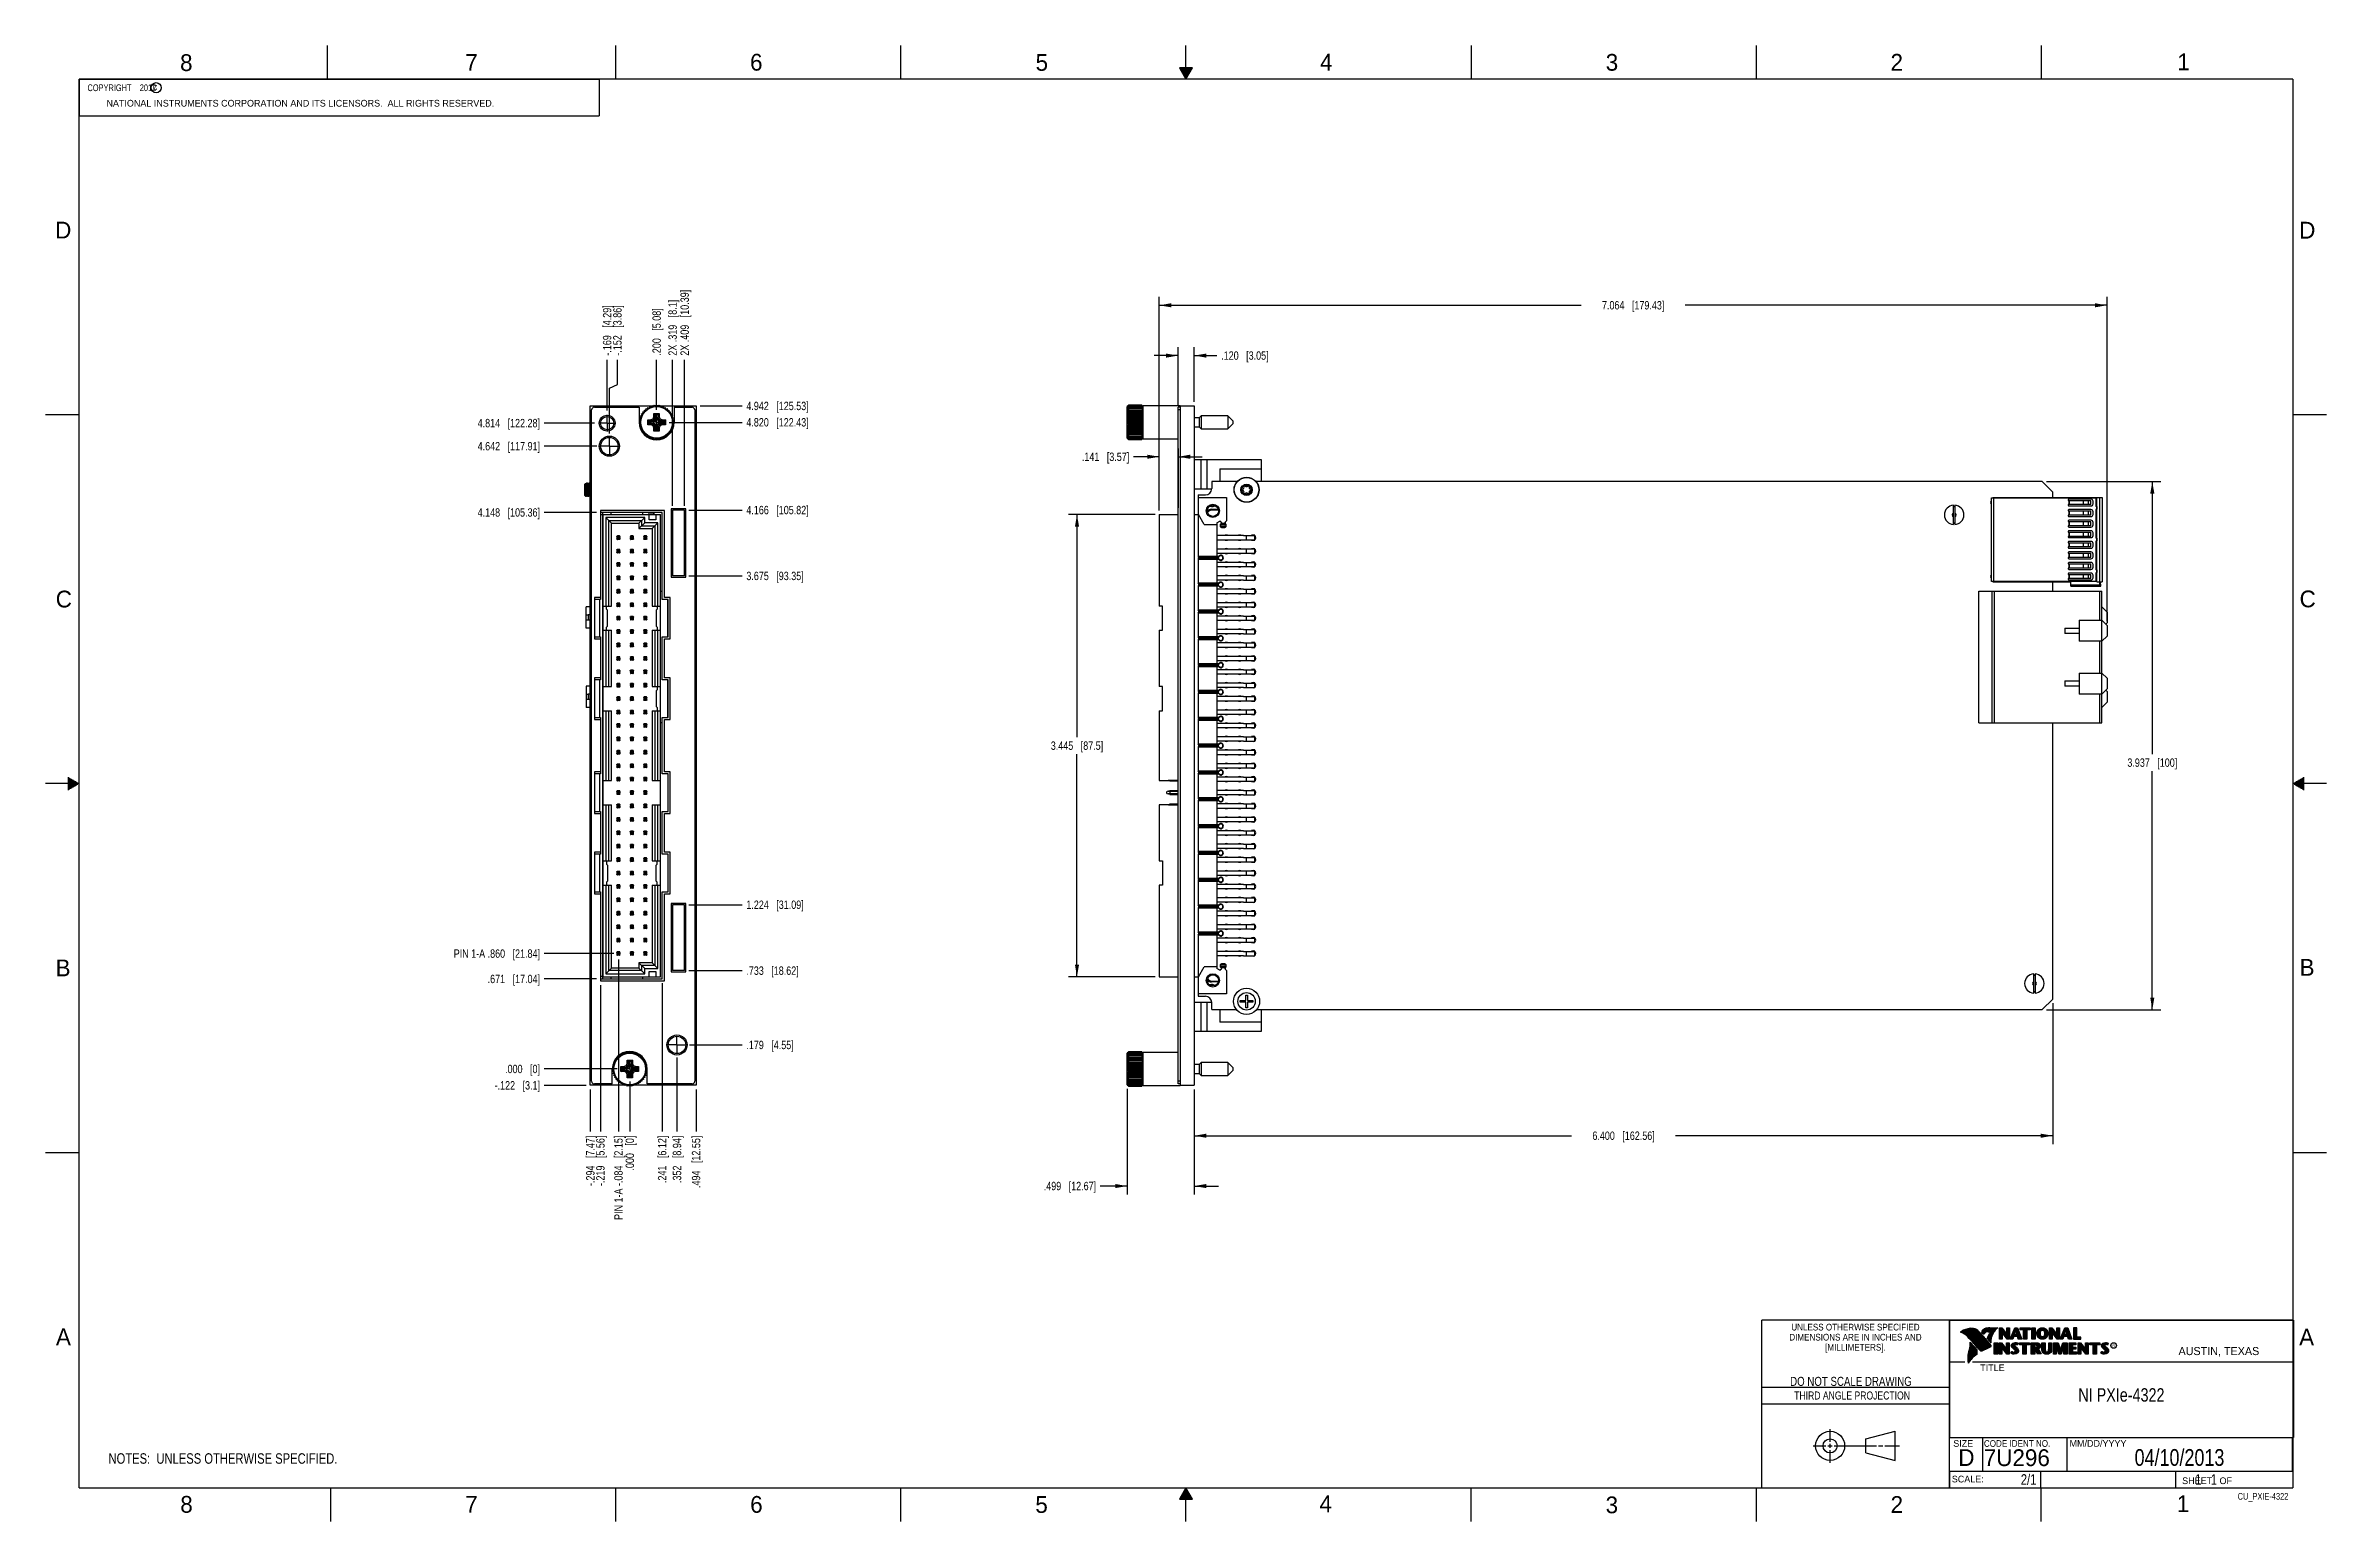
# Model space of a CAD drawing. Header units: inches. Extents: x 0 to 34, y 0 to 22.
import ezdxf

# ---------------------------------------------------------------- set-up
doc = ezdxf.new("R2010")
doc.units = ezdxf.units.IN
doc.header["$LTSCALE"] = 1.87
doc.header["$MEASUREMENT"] = 0
doc.linetypes.add('CENTER', pattern=[0.6, 0.375, -0.075, 0.075, -0.075])
doc.layers.get('0').update_dxf_attribs({"linetype": 'CONTINUOUS'})
for name, color, linetype in [('02___PRT_ALL_AXES', 7, 'CONTINUOUS'), ('DETAIL', 7, 'CONTINUOUS'), ('DIMENSIONS', 7, 'CONTINUOUS'), ('NOTE', 7, 'CONTINUOUS')]:
    doc.layers.add(name, color=color, linetype=linetype)
doc.styles.get("Standard").update_dxf_attribs({"font": 'txt', "width": 0.8})
doc.styles.add('TEXTSTYLE_2', font='txt')
doc.styles.add('TEXTSTYLE_3', font='txt', dxfattribs={"width": 0.9})
doc.dimstyles.new('DIMSTYLE_1', dxfattribs={"dimtxt": 0.125, "dimasz": 0.18, "dimexe": 0.18, "dimexo": 0.0625, "dimgap": 0.09, "dimtad": 0, "dimtih": 1, "dimtoh": 1, "dimdec": 3, "dimlfac": 0.5, "dimzin": 4, "dimdsep": 46, "dimtxsty": 'STANDARD', "dimblk": '_FILLED', "dimblk1": '_FILLED', "dimblk2": '_FILLED', "dimcen": 0.09, "dimadec": 0, "dimazin": 0, "dimtp": 0.01, "dimtm": 0.01, "dimtfac": 1, "dimtdec": 3, "dimtofl": 0, "dimtmove": 0, "dimatfit": 3, "dimldrblk": '_FILLED', "dimfxl": 1, "dimtolj": 1, "dimtzin": 4, "dimarcsym": 0})
doc.dimstyles.new('DIMSTYLE_2', dxfattribs={"dimtxt": 0.125, "dimasz": 0.18, "dimexe": 0.18, "dimexo": 0.0625, "dimgap": 0.09, "dimtad": 0, "dimtih": 1, "dimtoh": 1, "dimdec": 3, "dimlfac": 0.5, "dimzin": 4, "dimdsep": 46, "dimtxsty": 'STANDARD', "dimblk": '_FILLED', "dimblk1": '_FILLED', "dimblk2": '_FILLED', "dimcen": 0.09, "dimadec": 0, "dimazin": 0, "dimtp": 0.01, "dimtm": 0.01, "dimtfac": 1, "dimtdec": 3, "dimtofl": 0, "dimtmove": 0, "dimatfit": 3, "dimldrblk": '_FILLED', "dimfxl": 1, "dimtolj": 1, "dimtzin": 4, "dimarcsym": 0})

msp = doc.modelspace()

# ---------------------------------------------------------------- texts
at = {"color": 2, "linetype": 'CONTINUOUS', "line_spacing_factor": 0.9}
for s, insert, char_height, width, attachment_point, style in [('8', (2.0046, 21.8713), 0.25, 0.25, 1, 'TEXTSTYLE_2'), ('7', (6.2556, 21.8743), 0.25, 0.25, 1, 'TEXTSTYLE_2'), ('6', (10.5012, 21.8772), 0.25, 0.25, 1, 'TEXTSTYLE_2'), ('5', (14.7577, 21.8747), 0.25, 0.25, 1, 'TEXTSTYLE_2'), ('4', (18.9977, 21.8777), 0.25, 0.25, 1, 'TEXTSTYLE_2'), ('3', (23.257, 21.8759), 0.25, 0.25, 1, 'TEXTSTYLE_2'), ('2', (27.5025, 21.8762), 0.25, 0.25, 1, 'TEXTSTYLE_2'), ('1', (31.7781, 21.8826), 0.25, 0.25, 1, 'TEXTSTYLE_2'), ('NATIONAL INSTRUMENTS CORPORATION AND ITS LICENSORS.  ALL RIGHTS RESERVED.', (0.9071, 21.1911), 0.1, 7.3, 1, 'TEXTSTYLE_2'), ('c', (1.599, 21.4388), 0.1, 0.1, 1, 'TEXTSTYLE_2'), ('D', (0.1424, 19.375), 0.25, 0.25, 1, 'TEXTSTYLE_2'), ('D', (33.5947, 19.3736), 0.25, 0.25, 1, 'TEXTSTYLE_2'), ('C', (0.1508, 13.8746), 0.25, 0.25, 1, 'TEXTSTYLE_2'), ('C', (33.6004, 13.8767), 0.25, 0.25, 1, 'TEXTSTYLE_2'), ('B', (0.1484, 8.3757), 0.25, 0.25, 1, 'TEXTSTYLE_2'), ('B', (33.6006, 8.3845), 0.25, 0.25, 1, 'TEXTSTYLE_2'), ('A', (0.1541, 2.8761), 0.25, 0.25, 1, 'TEXTSTYLE_2'), ('DIMENSIONS ARE IN INCHES AND', (26.9799, 2.7959), 0.1, 2.52, 2, 'TEXTSTYLE_3'), ('UNLESS OTHERWISE SPECIFIED', (26.9799, 2.9459), 0.1, 2.34, 2, 'TEXTSTYLE_3'), ('A', (33.5939, 2.8728), 0.25, 0.25, 1, 'TEXTSTYLE_2'), ('[MILLIMETERS].', (26.9799, 2.6459), 0.1, 1.26, 2, 'TEXTSTYLE_3'), ('R', (30.8076, 2.6413), 0.042, 0.041979, 1, 'TEXTSTYLE_2'), ('AUSTIN, TEXAS', (31.7957, 2.599), 0.12, 1.56, 1, 'TEXTSTYLE_2'), ('TITLE', (28.8397, 2.3397), 0.1, 0.5, 1, 'TEXTSTYLE_2'), ('SIZE', (28.4379, 1.2118), 0.1, 0.4, 1, 'TEXTSTYLE_2'), ('CODE IDENT NO.', (28.8949, 1.2115), 0.1, 1.26, 1, 'TEXTSTYLE_3'), ('MM/DD/YYYY', (30.1721, 1.2121), 0.1, 1, 1, 'TEXTSTYLE_2'), ('SCALE:', (28.4164, 0.6806), 0.1, 0.6, 1, 'TEXTSTYLE_2'), ('8', (2.0074, 0.3791), 0.25, 0.25, 1, 'TEXTSTYLE_2'), ('7', (6.2553, 0.3787), 0.25, 0.25, 1, 'TEXTSTYLE_2'), ('6', (10.5033, 0.3784), 0.25, 0.25, 1, 'TEXTSTYLE_2'), ('5', (14.754, 0.3762), 0.25, 0.25, 1, 'TEXTSTYLE_2'), ('4', (18.9884, 0.3869), 0.25, 0.25, 1, 'TEXTSTYLE_2'), ('3', (23.2555, 0.371), 0.25, 0.25, 1, 'TEXTSTYLE_2'), ('2', (27.5035, 0.3763), 0.25, 0.25, 1, 'TEXTSTYLE_2'), ('1', (31.7706, 0.389), 0.25, 0.25, 1, 'TEXTSTYLE_2'), ('SHEET   OF', (31.8499, 0.6557), 0.1, 1, 1, 'TEXTSTYLE_2')]:
    msp.add_mtext(s, dxfattribs=dict(at, insert=insert, char_height=char_height, width=width, attachment_point=attachment_point, style=style))
at = {"color": 7, "linetype": 'CONTINUOUS', "insert": (26.9127, 2.1549), "char_height": 0.135, "width": 2.16, "attachment_point": 2, "line_spacing_factor": 0.9}
msp.add_mtext('DO NOT SCALE DRAWING', dxfattribs=at)
at = {"color": 2, "linetype": 'CONTINUOUS', "insert": (26.9296, 1.9368), "char_height": 0.12, "width": 2.112, "attachment_point": 2, "line_spacing_factor": 0.9}
msp.add_mtext('THIRD ANGLE PROJECTION', dxfattribs=at)
at = {"color": 7, "linetype": 'CONTINUOUS', "char_height": 0.25, "attachment_point": 1, "line_spacing_factor": 0.9, "style": 'TEXTSTYLE_2'}
for s, insert, width in [('D  ', (28.5128, 1.0764), 0.75), ('7U296', (28.8928, 1.0745), 1.25)]:
    msp.add_mtext(s, dxfattribs=dict(at, insert=insert, width=width))
at = {"layer": 'DETAIL', "color": 2, "linetype": 'CONTINUOUS', "char_height": 0.1, "line_spacing_factor": 0.9}
for s, insert, width, attachment_point in [('  COPYRIGHT    2012', (0.5625, 21.4219), 1.52, 1), ('CU_PXIE-4322', (33.4328, 0.4236), 0.96, 3)]:
    msp.add_mtext(s, dxfattribs=dict(at, insert=insert, width=width, attachment_point=attachment_point))
at = {"layer": 'DETAIL', "color": 7, "linetype": 'CONTINUOUS', "char_height": 0.15625, "line_spacing_factor": 0.9}
for s, insert, width, attachment_point in [('2/1', (29.677, 0.7032), 0.375, 3), ('     1   1', (31.8125, 0.7031), 1.25, 1)]:
    msp.add_mtext(s, dxfattribs=dict(at, insert=insert, width=width, attachment_point=attachment_point))
at = {"layer": 'NOTE', "color": 7, "linetype": 'CONTINUOUS', "attachment_point": 2, "line_spacing_factor": 0.9}
for s, insert, char_height, width in [('NI PXIe-4322\\P ', (30.9443, 1.9853), 0.2, 1.92), ('04/10/2013', (31.81, 1.078), 0.25, 2)]:
    msp.add_mtext(s, dxfattribs=dict(at, insert=insert, char_height=char_height, width=width))

# ---------------------------------------------------------------- blocks, each defined once
blk = doc.blocks.new('*D0')
at = {"layer": 'DIMENSIONS', "color": 2, "linetype": 'CONTINUOUS'}
blk.add_line((8.058, 6.5), (7.433, 6.5), dxfattribs=at)
at = {"layer": 'DIMENSIONS', "color": 2, "linetype": 'CONTINUOUS', "insert": (7.37, 6.563), "char_height": 0.125, "width": 1.125, "attachment_point": 3, "line_spacing_factor": 0.9}
blk.add_mtext('-.122{\\Ftxt.shx;\\W1.000000;\\H0.125000; }[3.1]', dxfattribs=at)
blk = doc.blocks.new('_FILLED')
at = {"color": 0, "linetype": 'BYBLOCK'}
blk.add_solid([(0, 0), (-1, 0.17), (-1, -0.17)], dxfattribs=at)
blk = doc.blocks.new('*D1')
at = {"layer": 'DIMENSIONS', "color": 2, "linetype": 'CONTINUOUS'}
blk.add_line((8.52, 6.744), (7.433, 6.744), dxfattribs=at)
at = {"layer": 'DIMENSIONS', "color": 2, "linetype": 'CONTINUOUS', "insert": (7.37, 6.807), "char_height": 0.125, "width": 0.825, "attachment_point": 3, "line_spacing_factor": 0.9}
blk.add_mtext('.000{\\Ftxt.shx;\\W1.000000;\\H0.125000; }[0]', dxfattribs=at)
blk = doc.blocks.new('*D2')
at = {"layer": 'DIMENSIONS', "color": 2, "linetype": 'CONTINUOUS'}
blk.add_line((8.216, 16.028), (7.433, 16.028), dxfattribs=at)
at = {"layer": 'DIMENSIONS', "color": 2, "linetype": 'CONTINUOUS', "insert": (7.37, 16.091), "char_height": 0.125, "width": 1.425, "attachment_point": 3, "line_spacing_factor": 0.9}
blk.add_mtext('4.642{\\Ftxt.shx;\\W1.000000;\\H0.125000; }[117.91]', dxfattribs=at)
blk = doc.blocks.new('*D3')
at = {"layer": 'DIMENSIONS', "color": 2, "linetype": 'CONTINUOUS'}
blk.add_line((8.182, 16.372), (7.433, 16.372), dxfattribs=at)
at = {"layer": 'DIMENSIONS', "color": 2, "linetype": 'CONTINUOUS', "insert": (7.37, 16.435), "char_height": 0.125, "width": 1.425, "attachment_point": 3, "line_spacing_factor": 0.9}
blk.add_mtext('4.814{\\Ftxt.shx;\\W1.000000;\\H0.125000; }[122.28]', dxfattribs=at)
blk = doc.blocks.new('*D4')
at = {"layer": 'DIMENSIONS', "color": 2, "linetype": 'CONTINUOUS'}
blk.add_line((8.212, 8.086), (7.433, 8.086), dxfattribs=at)
at = {"layer": 'DIMENSIONS', "color": 2, "linetype": 'CONTINUOUS', "insert": (7.37, 8.149), "char_height": 0.125, "width": 1.225, "attachment_point": 3, "line_spacing_factor": 0.9}
blk.add_mtext('.671{\\Ftxt.shx;\\W1.000000;\\H0.125000; }[17.04]', dxfattribs=at)
blk = doc.blocks.new('*D5')
at = {"layer": 'DIMENSIONS', "color": 2, "linetype": 'CONTINUOUS'}
blk.add_line((8.212, 15.04), (7.433, 15.04), dxfattribs=at)
at = {"layer": 'DIMENSIONS', "color": 2, "linetype": 'CONTINUOUS', "insert": (7.37, 15.103), "char_height": 0.125, "width": 1.425, "attachment_point": 3, "line_spacing_factor": 0.9}
blk.add_mtext('4.148{\\Ftxt.shx;\\W1.000000;\\H0.125000; }[105.36]', dxfattribs=at)
blk = doc.blocks.new('*D6')
at = {"layer": 'DIMENSIONS', "color": 2, "linetype": 'CONTINUOUS'}
blk.add_line((9.6, 7.102), (10.384, 7.102), dxfattribs=at)
at = {"layer": 'DIMENSIONS', "color": 2, "linetype": 'CONTINUOUS', "insert": (10.446, 7.165), "char_height": 0.125, "width": 1.125, "attachment_point": 1, "line_spacing_factor": 0.9}
blk.add_mtext('.179{\\Ftxt.shx;\\W1.000000;\\H0.125000; }[4.55]', dxfattribs=at)
blk = doc.blocks.new('*D7')
at = {"layer": 'DIMENSIONS', "color": 2, "linetype": 'CONTINUOUS'}
blk.add_line((9.589, 8.21), (10.384, 8.21), dxfattribs=at)
at = {"layer": 'DIMENSIONS', "color": 2, "linetype": 'CONTINUOUS', "insert": (10.446, 8.273), "char_height": 0.125, "width": 1.225, "attachment_point": 1, "line_spacing_factor": 0.9}
blk.add_mtext('.733{\\Ftxt.shx;\\W1.000000;\\H0.125000; }[18.62]', dxfattribs=at)
blk = doc.blocks.new('*D8')
at = {"layer": 'DIMENSIONS', "color": 2, "linetype": 'CONTINUOUS'}
blk.add_line((9.589, 9.192), (10.384, 9.192), dxfattribs=at)
at = {"layer": 'DIMENSIONS', "color": 2, "linetype": 'CONTINUOUS', "insert": (10.446, 9.255), "char_height": 0.125, "width": 1.325, "attachment_point": 1, "line_spacing_factor": 0.9}
blk.add_mtext('1.224{\\Ftxt.shx;\\W1.000000;\\H0.125000; }[31.09]', dxfattribs=at)
blk = doc.blocks.new('*D9')
at = {"layer": 'DIMENSIONS', "color": 2, "linetype": 'CONTINUOUS'}
blk.add_line((9.589, 14.094), (10.384, 14.094), dxfattribs=at)
at = {"layer": 'DIMENSIONS', "color": 2, "linetype": 'CONTINUOUS', "insert": (10.446, 14.157), "char_height": 0.125, "width": 1.325, "attachment_point": 1, "line_spacing_factor": 0.9}
blk.add_mtext('3.675{\\Ftxt.shx;\\W1.000000;\\H0.125000; }[93.35]', dxfattribs=at)
blk = doc.blocks.new('*D10')
at = {"layer": 'DIMENSIONS', "color": 2, "linetype": 'CONTINUOUS'}
blk.add_line((9.589, 15.076), (10.384, 15.076), dxfattribs=at)
at = {"layer": 'DIMENSIONS', "color": 2, "linetype": 'CONTINUOUS', "insert": (10.446, 15.139), "char_height": 0.125, "width": 1.425, "attachment_point": 1, "line_spacing_factor": 0.9}
blk.add_mtext('4.166{\\Ftxt.shx;\\W1.000000;\\H0.125000; }[105.82]', dxfattribs=at)
blk = doc.blocks.new('*D11')
at = {"layer": 'DIMENSIONS', "color": 2, "linetype": 'CONTINUOUS'}
blk.add_line((9.296, 16.384), (10.384, 16.384), dxfattribs=at)
at = {"layer": 'DIMENSIONS', "color": 2, "linetype": 'CONTINUOUS', "insert": (10.446, 16.447), "char_height": 0.125, "width": 1.425, "attachment_point": 1, "line_spacing_factor": 0.9}
blk.add_mtext('4.820{\\Ftxt.shx;\\W1.000000;\\H0.125000; }[122.43]', dxfattribs=at)
blk = doc.blocks.new('*D12')
at = {"layer": 'DIMENSIONS', "color": 2, "linetype": 'CONTINUOUS'}
blk.add_line((9.759, 16.628), (10.384, 16.628), dxfattribs=at)
at = {"layer": 'DIMENSIONS', "color": 2, "linetype": 'CONTINUOUS', "insert": (10.446, 16.691), "char_height": 0.125, "width": 1.425, "attachment_point": 1, "line_spacing_factor": 0.9}
blk.add_mtext('4.942{\\Ftxt.shx;\\W1.000000;\\H0.125000; }[125.53]', dxfattribs=at)
blk = doc.blocks.new('*D13')
at = {"layer": 'DIMENSIONS', "color": 2, "linetype": 'CONTINUOUS'}
blk.add_line((8.12, 6.438), (8.12, 5.813), dxfattribs=at)
at = {"layer": 'DIMENSIONS', "color": 2, "linetype": 'CONTINUOUS', "insert": (8.058, 5.75), "char_height": 0.125, "width": 1.225, "attachment_point": 3, "rotation": 90, "line_spacing_factor": 0.9}
blk.add_mtext('-.294{\\Ftxt.shx;\\W1.000000;\\H0.125000; }[7.47]', dxfattribs=at)
blk = doc.blocks.new('*D14')
at = {"layer": 'DIMENSIONS', "color": 2, "linetype": 'CONTINUOUS'}
blk.add_line((8.708, 6.557), (8.708, 5.813), dxfattribs=at)
at = {"layer": 'DIMENSIONS', "color": 2, "linetype": 'CONTINUOUS', "insert": (8.646, 5.75), "char_height": 0.125, "width": 0.825, "attachment_point": 3, "rotation": 90, "line_spacing_factor": 0.9}
blk.add_mtext('.000{\\Ftxt.shx;\\W1.000000;\\H0.125000; }[0]', dxfattribs=at)
blk = doc.blocks.new('*D15')
at = {"layer": 'DIMENSIONS', "color": 2, "linetype": 'CONTINUOUS'}
blk.add_line((9.696, 6.438), (9.696, 5.813), dxfattribs=at)
at = {"layer": 'DIMENSIONS', "color": 2, "linetype": 'CONTINUOUS', "insert": (9.634, 5.75), "char_height": 0.125, "width": 1.225, "attachment_point": 3, "rotation": 90, "line_spacing_factor": 0.9}
blk.add_mtext('.494{\\Ftxt.shx;\\W1.000000;\\H0.125000; }[12.55]', dxfattribs=at)
blk = doc.blocks.new('*D16')
at = {"layer": 'DIMENSIONS', "color": 2, "linetype": 'CONTINUOUS'}
blk.add_line((9.412, 6.915), (9.412, 5.813), dxfattribs=at)
at = {"layer": 'DIMENSIONS', "color": 2, "linetype": 'CONTINUOUS', "insert": (9.35, 5.75), "char_height": 0.125, "width": 1.125, "attachment_point": 3, "rotation": 90, "line_spacing_factor": 0.9}
blk.add_mtext('.352{\\Ftxt.shx;\\W1.000000;\\H0.125000; }[8.94]', dxfattribs=at)
blk = doc.blocks.new('*D17')
at = {"layer": 'DIMENSIONS', "color": 2, "linetype": 'CONTINUOUS'}
blk.add_line((9.19, 8.024), (9.19, 5.813), dxfattribs=at)
at = {"layer": 'DIMENSIONS', "color": 2, "linetype": 'CONTINUOUS', "insert": (9.128, 5.75), "char_height": 0.125, "width": 1.125, "attachment_point": 3, "rotation": 90, "line_spacing_factor": 0.9}
blk.add_mtext('.241{\\Ftxt.shx;\\W1.000000;\\H0.125000; }[6.12]', dxfattribs=at)
blk = doc.blocks.new('*D18')
at = {"layer": 'DIMENSIONS', "color": 2, "linetype": 'CONTINUOUS'}
blk.add_line((8.27, 7.994), (8.27, 5.813), dxfattribs=at)
at = {"layer": 'DIMENSIONS', "color": 2, "linetype": 'CONTINUOUS', "insert": (8.208, 5.75), "char_height": 0.125, "width": 1.225, "attachment_point": 3, "rotation": 90, "line_spacing_factor": 0.9}
blk.add_mtext('-.219{\\Ftxt.shx;\\W1.000000;\\H0.125000; }[5.56]', dxfattribs=at)
blk = doc.blocks.new('*D19')
at = {"layer": 'DIMENSIONS', "color": 2, "linetype": 'CONTINUOUS'}
blk.add_line((8.539, 8.376), (8.539, 5.813), dxfattribs=at)
at = {"layer": 'DIMENSIONS', "color": 2, "linetype": 'CONTINUOUS', "insert": (8.477, 5.75), "char_height": 0.125, "width": 2.025, "attachment_point": 3, "rotation": 90, "line_spacing_factor": 0.9}
blk.add_mtext('PIN 1-A -.084{\\Ftxt.shx;\\W1.000000;\\H0.125000; }[2.15]', dxfattribs=at)
blk = doc.blocks.new('*D20')
at = {"layer": 'DIMENSIONS', "color": 2, "linetype": 'CONTINUOUS'}
blk.add_line((8.469, 8.464), (7.433, 8.464), dxfattribs=at)
at = {"layer": 'DIMENSIONS', "color": 2, "linetype": 'CONTINUOUS', "insert": (7.37, 8.527), "char_height": 0.125, "width": 2.025, "attachment_point": 3, "line_spacing_factor": 0.9}
blk.add_mtext('PIN 1-A .860{\\Ftxt.shx;\\W1.000000;\\H0.125000; }[21.84]', dxfattribs=at)
blk = doc.blocks.new('*D21')
at = {"layer": 'DIMENSIONS', "color": 2, "linetype": 'CONTINUOUS'}
blk.add_line((8.37, 16.56), (8.37, 17.316), dxfattribs=at)
at = {"layer": 'DIMENSIONS', "color": 2, "linetype": 'CONTINUOUS', "insert": (8.308, 17.378), "char_height": 0.125, "width": 1.225, "attachment_point": 1, "rotation": 90, "line_spacing_factor": 0.9}
blk.add_mtext('-.169{\\Ftxt.shx;\\W1.000000;\\H0.125000; }[4.29]', dxfattribs=at)
blk = doc.blocks.new('*D22')
at = {"layer": 'DIMENSIONS', "color": 2, "linetype": 'CONTINUOUS'}
for p, q in [((8.523, 16.946), (8.523, 17.316)), ((8.404, 16.894), (8.523, 16.946)), ((8.404, 16.216), (8.404, 16.894))]:
    blk.add_line(p, q, dxfattribs=at)
at = {"layer": 'DIMENSIONS', "color": 2, "linetype": 'CONTINUOUS', "insert": (8.461, 17.378), "char_height": 0.125, "width": 1.225, "attachment_point": 1, "rotation": 90, "line_spacing_factor": 0.9}
blk.add_mtext('-.152{\\Ftxt.shx;\\W1.000000;\\H0.125000; }[3.86]', dxfattribs=at)
blk = doc.blocks.new('*D23')
at = {"layer": 'DIMENSIONS', "color": 2, "linetype": 'CONTINUOUS'}
blk.add_line((9.108, 16.572), (9.108, 17.316), dxfattribs=at)
at = {"layer": 'DIMENSIONS', "color": 2, "linetype": 'CONTINUOUS', "insert": (9.046, 17.378), "char_height": 0.125, "width": 1.125, "attachment_point": 1, "rotation": 90, "line_spacing_factor": 0.9}
blk.add_mtext('.200{\\Ftxt.shx;\\W1.000000;\\H0.125000; }[5.08]', dxfattribs=at)
blk = doc.blocks.new('*D24')
at = {"layer": 'DIMENSIONS', "color": 2, "linetype": 'CONTINUOUS'}
blk.add_line((9.346, 15.139), (9.346, 17.316), dxfattribs=at)
at = {"layer": 'DIMENSIONS', "color": 2, "linetype": 'CONTINUOUS', "insert": (9.284, 17.378), "char_height": 0.125, "width": 1.325, "attachment_point": 1, "rotation": 90, "line_spacing_factor": 0.9}
blk.add_mtext('2X .319{\\Ftxt.shx;\\W1.000000;\\H0.125000; }[8.1]', dxfattribs=at)
blk = doc.blocks.new('*D25')
at = {"layer": 'DIMENSIONS', "color": 2, "linetype": 'CONTINUOUS'}
blk.add_line((9.526, 15.139), (9.526, 17.316), dxfattribs=at)
at = {"layer": 'DIMENSIONS', "color": 2, "linetype": 'CONTINUOUS', "insert": (9.464, 17.378), "char_height": 0.125, "width": 1.525, "attachment_point": 1, "rotation": 90, "line_spacing_factor": 0.9}
blk.add_mtext('2X .409{\\Ftxt.shx;\\W1.000000;\\H0.125000; }[10.39]', dxfattribs=at)
blk = doc.blocks.new('*D26')
at = {"layer": 'DIMENSIONS', "color": 2, "linetype": 'CONTINUOUS'}
for p, q in [((29.923, 7.724), (29.923, 5.624)), ((17.123, 6.438), (17.123, 5.624)), ((17.123, 5.749), (22.748, 5.749)), ((29.923, 5.749), (24.298, 5.749))]:
    blk.add_line(p, q, dxfattribs=at)
at = {"layer": 'DIMENSIONS', "color": 2, "linetype": 'CONTINUOUS', "xscale": 0.18, "yscale": 0.18, "zscale": 0.18, "rotation": 180}
blk.add_blockref('_FILLED', (17.123, 5.749), dxfattribs=at)
at = {"layer": 'DIMENSIONS', "color": 2, "linetype": 'CONTINUOUS', "xscale": 0.18, "yscale": 0.18, "zscale": 0.18}
blk.add_blockref('_FILLED', (29.923, 5.749), dxfattribs=at)
at = {"layer": 'DIMENSIONS', "color": 2, "linetype": 'CONTINUOUS', "insert": (23.523, 5.812), "char_height": 0.125, "width": 1.425, "attachment_point": 2, "line_spacing_factor": 0.9}
blk.add_mtext('6.400{\\Ftxt.shx;\\W1.000000;\\H0.125000; }[162.56]', dxfattribs=at)
blk = doc.blocks.new('*D27')
at = {"layer": 'DIMENSIONS', "color": 2, "linetype": 'CONTINUOUS'}
for p, q in [((29.827, 15.502), (31.53, 15.502)), ((31.405, 15.502), (31.405, 11.436)), ((31.405, 7.628), (31.405, 11.186)), ((29.827, 7.628), (31.53, 7.628))]:
    blk.add_line(p, q, dxfattribs=at)
at = {"layer": 'DIMENSIONS', "color": 2, "linetype": 'CONTINUOUS', "xscale": 0.18, "yscale": 0.18, "zscale": 0.18}
for p, rotation in [((31.405, 15.502), 90), ((31.405, 7.628), 270)]:
    blk.add_blockref('_FILLED', p, dxfattribs=dict(at, rotation=rotation))
at = {"layer": 'DIMENSIONS', "color": 2, "linetype": 'CONTINUOUS', "insert": (31.405, 11.374), "char_height": 0.125, "width": 1.125, "attachment_point": 2, "line_spacing_factor": 0.9}
blk.add_mtext('3.937{\\Ftxt.shx;\\W1.000000;\\H0.125000; }[100]', dxfattribs=at)
blk = doc.blocks.new('*D28')
at = {"layer": 'DIMENSIONS', "color": 2, "linetype": 'CONTINUOUS'}
for p, q in [((16.539, 15.009), (15.25, 15.009)), ((15.375, 15.009), (15.375, 11.689)), ((15.375, 8.12), (15.375, 11.439)), ((16.539, 8.12), (15.25, 8.12))]:
    blk.add_line(p, q, dxfattribs=at)
at = {"layer": 'DIMENSIONS', "color": 2, "linetype": 'CONTINUOUS', "xscale": 0.18, "yscale": 0.18, "zscale": 0.18}
for p, rotation in [((15.375, 15.009), 90), ((15.375, 8.12), 270)]:
    blk.add_blockref('_FILLED', p, dxfattribs=dict(at, rotation=rotation))
at = {"layer": 'DIMENSIONS', "color": 2, "linetype": 'CONTINUOUS', "insert": (15.375, 11.627), "char_height": 0.125, "width": 1.225, "attachment_point": 2, "line_spacing_factor": 0.9}
blk.add_mtext('3.445{\\Ftxt.shx;\\W1.000000;\\H0.125000; }[87.5]', dxfattribs=at)
blk = doc.blocks.new('*D29')
at = {"layer": 'DIMENSIONS', "color": 2, "linetype": 'CONTINUOUS'}
for p, q in [((16.125, 6.446), (16.125, 4.874)), ((17.123, 6.438), (17.123, 4.874)), ((16.125, 4.999), (15.722, 4.999)), ((17.123, 4.999), (17.483, 4.999))]:
    blk.add_line(p, q, dxfattribs=at)
at = {"layer": 'DIMENSIONS', "color": 2, "linetype": 'CONTINUOUS', "xscale": 0.18, "yscale": 0.18, "zscale": 0.18}
blk.add_blockref('_FILLED', (16.125, 4.999), dxfattribs=at)
at = {"layer": 'DIMENSIONS', "color": 2, "linetype": 'CONTINUOUS', "xscale": 0.18, "yscale": 0.18, "zscale": 0.18, "rotation": 180}
blk.add_blockref('_FILLED', (17.123, 4.999), dxfattribs=at)
at = {"layer": 'DIMENSIONS', "color": 2, "linetype": 'CONTINUOUS', "insert": (15.66, 5.062), "char_height": 0.125, "width": 1.225, "attachment_point": 3, "line_spacing_factor": 0.9}
blk.add_mtext('.499{\\Ftxt.shx;\\W1.000000;\\H0.125000; }[12.67]', dxfattribs=at)
blk = doc.blocks.new('*D30')
at = {"layer": 'DIMENSIONS', "color": 2, "linetype": 'CONTINUOUS'}
for p, q in [((16.602, 15.072), (16.602, 15.996)), ((16.883, 15.996), (16.883, 15.109)), ((16.602, 15.871), (16.217, 15.871)), ((16.883, 15.871), (17.243, 15.871))]:
    blk.add_line(p, q, dxfattribs=at)
at = {"layer": 'DIMENSIONS', "color": 2, "linetype": 'CONTINUOUS', "xscale": 0.18, "yscale": 0.18, "zscale": 0.18}
blk.add_blockref('_FILLED', (16.602, 15.871), dxfattribs=at)
at = {"layer": 'DIMENSIONS', "color": 2, "linetype": 'CONTINUOUS', "xscale": 0.18, "yscale": 0.18, "zscale": 0.18, "rotation": 180}
blk.add_blockref('_FILLED', (16.883, 15.871), dxfattribs=at)
at = {"layer": 'DIMENSIONS', "color": 2, "linetype": 'CONTINUOUS', "insert": (16.154, 15.933), "char_height": 0.125, "width": 1.125, "attachment_point": 3, "line_spacing_factor": 0.9}
blk.add_mtext('.141{\\Ftxt.shx;\\W1.000000;\\H0.125000; }[3.57]', dxfattribs=at)
blk = doc.blocks.new('*D31')
at = {"layer": 'DIMENSIONS', "color": 2, "linetype": 'CONTINUOUS'}
for p, q in [((16.883, 17.379), (16.523, 17.379)), ((16.883, 16.631), (16.883, 17.504)), ((17.123, 16.691), (17.123, 17.504)), ((17.123, 17.379), (17.462, 17.379))]:
    blk.add_line(p, q, dxfattribs=at)
at = {"layer": 'DIMENSIONS', "color": 2, "linetype": 'CONTINUOUS', "xscale": 0.18, "yscale": 0.18, "zscale": 0.18}
blk.add_blockref('_FILLED', (16.883, 17.379), dxfattribs=at)
at = {"layer": 'DIMENSIONS', "color": 2, "linetype": 'CONTINUOUS', "xscale": 0.18, "yscale": 0.18, "zscale": 0.18, "rotation": 180}
blk.add_blockref('_FILLED', (17.123, 17.379), dxfattribs=at)
at = {"layer": 'DIMENSIONS', "color": 2, "linetype": 'CONTINUOUS', "insert": (17.525, 17.442), "char_height": 0.125, "width": 1.125, "attachment_point": 1, "line_spacing_factor": 0.9}
blk.add_mtext('.120{\\Ftxt.shx;\\W1.000000;\\H0.125000; }[3.05]', dxfattribs=at)
blk = doc.blocks.new('*D32')
at = {"layer": 'DIMENSIONS', "color": 2, "linetype": 'CONTINUOUS'}
for p, q in [((16.602, 15.072), (16.602, 18.254)), ((16.602, 18.129), (22.891, 18.129)), ((30.73, 18.129), (24.441, 18.129)), ((30.73, 13.418), (30.73, 18.254))]:
    blk.add_line(p, q, dxfattribs=at)
at = {"layer": 'DIMENSIONS', "color": 2, "linetype": 'CONTINUOUS', "xscale": 0.18, "yscale": 0.18, "zscale": 0.18, "rotation": 180}
blk.add_blockref('_FILLED', (16.602, 18.129), dxfattribs=at)
at = {"layer": 'DIMENSIONS', "color": 2, "linetype": 'CONTINUOUS', "xscale": 0.18, "yscale": 0.18, "zscale": 0.18}
blk.add_blockref('_FILLED', (30.73, 18.129), dxfattribs=at)
at = {"layer": 'DIMENSIONS', "color": 2, "linetype": 'CONTINUOUS', "insert": (23.666, 18.192), "char_height": 0.125, "width": 1.425, "attachment_point": 2, "line_spacing_factor": 0.9}
blk.add_mtext('7.064{\\Ftxt.shx;\\W1.000000;\\H0.125000; }[179.43]', dxfattribs=at)
blk = doc.blocks.new('NOTES_HEADER_BL0', base_point=(3.1215, 0.9375))
at = {"layer": 'DETAIL', "color": 2, "linetype": 'CONTINUOUS', "width": 0.8}
blk.add_text('NOTES:  UNLESS OTHERWISE SPECIFIED.', height=0.156, dxfattribs=at).set_placement((0.9375, 0.8595))

# ---------------------------------------------------------------- dimensions: what is measured, and where the dimension line sits
at = {"layer": 'DIMENSIONS', "color": 2, "linetype": 'CONTINUOUS'}
for feature_location, offset, dtype, origin, text, picture, middle in [((9.5261, 15.139), (0, 2.177), 1, (8.7081, 15.0765), '2X <>', '*D25', (9.5261, 18.141)), ((9.3461, 15.139), (0, 2.177), 1, (8.7081, 15.0765), '2X <>', '*D24', (9.3461, 18.041)), ((8.3701, 16.5602), (0, 0.7558), 1, (8.7081, 16.4977), '-<>', '*D21', (8.3701, 17.991)), ((8.4041, 16.2162), (0.119, 1.0998), 0, (8.7081, 16.1537), '-<>', '*D22', (8.5231, 17.991)), ((8.4687, 8.4645), (-1.0361, 0), 0, (8.5312, 6.7445), 'PIN 1-A <>', '*D20', (5.9076, 8.4645)), ((8.53911, 8.37597), (0, -2.56302), 1, (8.70808, 8.43847), 'PIN 1-A -<>', '*D19', (8.76315, 4.29095)), ((8.2701, 7.994), (0, -2.181), 1, (8.7081, 8.0565), '-<>', '*D18', (8.3821, 4.9645)), ((8.0576, 6.5005), (-0.625, 0), 0, (8.5829, 6.7445), '-<>', '*D0', (6.6076, 6.5005)), ((8.1201, 6.438), (0, -0.625), 1, (8.7081, 6.6193), '-<>', '*D13', (8.2321, 4.9645))]:
    dim = msp.add_ordinate_dim(feature_location=feature_location, offset=offset, dtype=dtype, origin=origin, text=text, dimstyle='DIMSTYLE_1', dxfattribs=at)
    dim.commit()
    dim.dimension.update_dxf_attribs({"geometry": picture, "text_midpoint": middle})
for feature_location, offset, dtype, origin, picture, middle in [((9.1081, 16.5722), (0, 0.7438), 1, (8.7081, 16.5097), '*D23', (9.1081, 17.941)), ((9.7586, 16.6285), (0.625, 0), 0, (9.6961, 6.7445), '*D12', (11.1586, 16.6285)), ((8.1824, 16.3725), (-0.7498, 0), 0, (8.2449, 6.7445), '*D3', (6.3576, 16.3725)), ((9.2958, 16.3845), (1.0878, 0), 0, (9.2333, 6.7445), '*D11', (11.1586, 16.3845)), ((8.2164, 16.0285), (-0.7838, 0), 0, (8.2789, 6.7445), '*D2', (6.3576, 16.0285)), ((8.2116, 15.0405), (-0.779, 0), 0, (8.2741, 6.7445), '*D5', (6.3576, 15.0405)), ((9.5886, 15.0765), (0.795, 0), 0, (9.5261, 6.7445), '*D10', (11.1586, 15.0765)), ((9.5886, 14.0945), (0.795, 0), 0, (9.5261, 6.7445), '*D9', (11.1086, 14.0945)), ((9.5886, 9.1925), (0.795, 0), 0, (9.5261, 6.7445), '*D8', (11.1086, 9.1925)), ((9.5886, 8.2105), (0.795, 0), 0, (9.5261, 6.7445), '*D7', (11.0586, 8.2105)), ((8.2116, 8.0865), (-0.779, 0), 0, (8.2741, 6.7445), '*D4', (6.5076, 8.0865)), ((9.1901, 8.024), (0, -2.211), 1, (8.7081, 8.0865), '*D17', (9.3021, 4.9645)), ((9.5998, 7.1025), (0.7838, 0), 0, (9.5373, 6.7445), '*D6', (11.0086, 7.1025)), ((8.5203847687, 6.744453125), (-1.0878, 0), 0, (8.5828847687, 6.744453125), '*D1', (6.7075847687, 6.744453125)), ((9.4121, 6.9148), (0, -1.1018), 1, (8.7081, 6.9773), '*D16', (9.5241, 4.9645)), ((8.7080847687, 6.556753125), (0, -0.7438), 1, (8.7080847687, 6.619253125), '*D14', (8.8201031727, 5.1144539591)), ((9.6961, 6.438), (0, -0.625), 1, (8.7081, 6.5005), '*D15', (9.8305, 4.9145))]:
    dim = msp.add_ordinate_dim(feature_location=feature_location, offset=offset, dtype=dtype, origin=origin, dimstyle='DIMSTYLE_1', dxfattribs=at)
    dim.commit()
    dim.dimension.update_dxf_attribs({"geometry": picture, "text_midpoint": middle})
for base, p1, p2, picture, middle in [((30.73, 18.1295), (16.6016, 15.0718), (30.73, 13.4182), '*D32', (23.5158, 18.1295)), ((17.1228, 17.3795), (16.8828, 16.631), (17.1228, 16.691), '*D31', (18.0872, 17.3795)), ((16.8828, 15.8708), (16.6016, 15.0718), (16.8828, 15.1087), '*D30', (15.3416, 15.8708)), ((17.1228, 4.9995), (16.1252, 6.4458), (17.1228, 6.438), '*D29', (14.797, 4.9995))]:
    dim = msp.add_linear_dim(base=base, p1=p1, p2=p2, dimstyle='DIMSTYLE_2', dxfattribs=at)
    dim.commit()
    dim.dimension.update_dxf_attribs({"geometry": picture, "text_midpoint": middle, "dimtype": 160})
for base, p1, p2, angle, picture, middle in [((31.4052, 15.5025), (29.8273, 7.6285), (29.8273, 15.5025), 90, '*D27', (31.2552, 11.3112)), ((15.3752, 15.0093), (16.5391, 8.1196), (16.5391, 15.0093), 90, '*D28', (15.2252, 11.5645)), ((17.1228, 5.7495), (29.9228, 7.724), (17.1228, 6.438), 180, '*D26', (23.3728, 5.7495))]:
    dim = msp.add_linear_dim(base=base, p1=p1, p2=p2, angle=angle, dimstyle='DIMSTYLE_2', dxfattribs=at)
    dim.commit()
    dim.dimension.update_dxf_attribs({"geometry": picture, "text_midpoint": middle, "dimtype": 160})

# ---------------------------------------------------------------- linework, layer by layer
at = {"color": 2, "linetype": 'CONTINUOUS'}
for p, q in [((4.2, 21.5), (4.2, 22)), ((8.5, 21.5), (8.5, 22)), ((12.75, 21.5), (12.75, 22)), ((17, 21.5), (17, 22)), ((21.25, 22), (21.25, 21.5)), ((25.5, 22), (25.5, 21.5)), ((29.75, 22), (29.75, 21.5)), ((0.5, 21.5), (8.25, 21.5)), ((0.5, 21.5), (0.5, 20.9531)), ((8.25, 21.5), (8.25, 20.9531)), ((16.902, 21.6697), (17, 21.5)), ((17.098, 21.6697), (16.902, 21.6697)), ((16.9076, 21.66), (17.0924, 21.66)), ((16.9134, 21.65), (17.0866, 21.65)), ((16.9192, 21.64), (17.0808, 21.64)), ((16.925, 21.63), (17.0751, 21.63)), ((16.9307, 21.62), (17.0693, 21.62)), ((16.9365, 21.61), (17.0635, 21.61)), ((16.9423, 21.6), (17.0578, 21.6)), ((16.9481, 21.59), (17.052, 21.59)), ((16.9538, 21.58), (17.0462, 21.58)), ((16.9596, 21.57), (17.0404, 21.57)), ((16.9654, 21.56), (17.0347, 21.56)), ((16.9712, 21.55), (17.0289, 21.55)), ((16.9769, 21.54), (17.0231, 21.54)), ((16.9827, 21.53), (17.0173, 21.53)), ((16.9885, 21.52), (17.0116, 21.52)), ((16.9942, 21.51), (17.0058, 21.51)), ((17, 21.5), (17.098, 21.6697)), ((0.5, 20.9531), (8.25, 20.9531)), ((0, 16.5), (0.5, 16.5)), ((33.5, 16.5), (34, 16.5)), ((0.5, 11), (0, 11)), ((0.3303, 11.09), (0.3441, 11.09)), ((0.3303, 11.08), (0.3614, 11.08)), ((0.3303, 11.07), (0.3788, 11.07)), ((0.3303, 11.06), (0.3961, 11.06)), ((0.3303, 11.05), (0.4134, 11.05)), ((0.3303, 11.04), (0.4307, 11.04)), ((0.3303, 11.03), (0.448, 11.03)), ((0.3303, 11.02), (0.4654, 11.02)), ((0.3303, 11.01), (0.4827, 11.01)), ((0.3303, 10.99), (0.4827, 10.99)), ((0.3303, 10.98), (0.4654, 10.98)), ((0.3303, 10.97), (0.448, 10.97)), ((0.3303, 10.96), (0.4307, 10.96)), ((0.3303, 10.95), (0.4134, 10.95)), ((0.3303, 10.94), (0.3961, 10.94)), ((0.3303, 10.93), (0.3788, 10.93)), ((0.3303, 10.92), (0.3614, 10.92)), ((0.3303, 10.91), (0.3441, 10.91)), ((34, 11), (33.5, 11)), ((33.5173, 11.01), (33.6697, 11.01)), ((33.5173, 10.99), (33.6697, 10.99)), ((33.5347, 11.02), (33.6697, 11.02)), ((33.5347, 10.98), (33.6697, 10.98)), ((33.552, 11.03), (33.6697, 11.03)), ((33.552, 10.97), (33.6697, 10.97)), ((33.5693, 11.04), (33.6697, 11.04)), ((33.5693, 10.96), (33.6697, 10.96)), ((33.5866, 11.05), (33.6697, 11.05)), ((33.5866, 10.95), (33.6697, 10.95)), ((33.6039, 11.06), (33.6697, 11.06)), ((33.6039, 10.94), (33.6697, 10.94)), ((33.6213, 11.07), (33.6697, 11.07)), ((33.6213, 10.93), (33.6697, 10.93)), ((33.6386, 11.08), (33.6697, 11.08)), ((33.6386, 10.92), (33.6697, 10.92)), ((33.6559, 11.09), (33.6697, 11.09)), ((33.6559, 10.91), (33.6697, 10.91)), ((0, 5.5), (0.5, 5.5)), ((33.5, 5.5), (34, 5.5)), ((28.3793, 3.0003), (33.5093, 3.0003)), ((28.3793, 3.0003), (28.3793, 1.2503)), ((28.556, 2.8217), (28.556, 2.8246)), ((28.5629, 2.8193), (28.5629, 2.8291)), ((28.5698, 2.8166), (28.5698, 2.8333)), ((28.5766, 2.8137), (28.5766, 2.8374)), ((28.5835, 2.8105), (28.5835, 2.8412)), ((28.5904, 2.8071), (28.5904, 2.8449)), ((28.5972, 2.8034), (28.5972, 2.8479)), ((28.6041, 2.7994), (28.6041, 2.8508)), ((28.6109, 2.7952), (28.6109, 2.8535)), ((28.6178, 2.7906), (28.6178, 2.856)), ((28.6247, 2.7856), (28.6247, 2.8584)), ((28.6315, 2.7803), (28.6315, 2.8606)), ((28.6384, 2.7747), (28.6384, 2.8626)), ((28.6453, 2.7685), (28.6453, 2.8645)), ((28.6521, 2.762), (28.6521, 2.8662)), ((28.659, 2.7548), (28.659, 2.8679)), ((28.6659, 2.7474), (28.6659, 2.8695)), ((28.6727, 2.7398), (28.6727, 2.8708)), ((28.6796, 2.7323), (28.6796, 2.8719)), ((28.6865, 2.7247), (28.6865, 2.8727)), ((28.6933, 2.717), (28.6933, 2.8732)), ((28.7002, 2.7092), (28.7002, 2.8734)), ((28.707, 2.7014), (28.707, 2.8733)), ((28.7139, 2.6936), (28.7139, 2.873)), ((28.7208, 2.6856), (28.7208, 2.8724)), ((28.7276, 2.6776), (28.7276, 2.8716)), ((28.7345, 2.6696), (28.7345, 2.8704)), ((28.7414, 2.6615), (28.7414, 2.869)), ((28.7482, 2.6533), (28.7482, 2.8677)), ((28.7551, 2.6452), (28.7551, 2.8659)), ((28.762, 2.6372), (28.762, 2.8638)), ((28.7688, 2.6293), (28.7688, 2.8611)), ((28.7757, 2.6214), (28.7757, 2.858)), ((28.7826, 2.6137), (28.7826, 2.8543)), ((28.7894, 2.606), (28.7894, 2.8501)), ((28.7963, 2.5985), (28.7963, 2.8451)), ((28.8031, 2.591), (28.8031, 2.8394)), ((28.81, 2.5836), (28.81, 2.8328)), ((28.8169, 2.5762), (28.8169, 2.8253)), ((28.8237, 2.569), (28.8237, 2.8181)), ((28.8306, 2.5618), (28.8306, 2.8109)), ((28.8375, 2.5556), (28.8375, 2.8037)), ((28.8443, 2.5505), (28.8443, 2.7965)), ((28.8512, 2.5472), (28.8512, 2.7893)), ((28.8581, 2.5466), (28.8581, 2.782)), ((28.8865, 2.792), (28.8631, 2.8194)), ((28.8649, 2.5483), (28.8649, 2.7748)), ((28.8878, 2.7979), (28.8682, 2.8209)), ((28.8718, 2.8167), (28.8718, 2.8343)), ((28.8718, 2.5513), (28.8718, 2.7675)), ((28.8786, 2.8086), (28.8786, 2.8464)), ((28.8786, 2.5541), (28.8786, 2.7602)), ((28.8855, 2.8005), (28.8855, 2.854)), ((28.8855, 2.557), (28.8855, 2.7523)), ((28.8924, 2.8003), (28.8924, 2.8594)), ((28.8924, 2.5599), (28.8924, 2.744)), ((28.8992, 2.8044), (28.8992, 2.8634)), ((28.8992, 2.5628), (28.8992, 2.7357)), ((28.9061, 2.8094), (28.9061, 2.8668)), ((28.9061, 2.5659), (28.9061, 2.7274)), ((28.913, 2.8153), (28.913, 2.8696)), ((28.9198, 2.8223), (28.9198, 2.8719)), ((28.9267, 2.8275), (28.9267, 2.8737)), ((28.9336, 2.8311), (28.9336, 2.875)), ((28.9404, 2.8335), (28.9404, 2.8759)), ((28.962, 2.7048), (28.9438, 2.7257)), ((28.9473, 2.834), (28.9473, 2.8769)), ((28.9657, 2.7079), (28.9496, 2.7264)), ((28.9542, 2.8327), (28.9542, 2.8778)), ((28.9542, 2.7212), (28.9542, 2.7362)), ((28.961, 2.8306), (28.961, 2.8785)), ((28.961, 2.7133), (28.961, 2.7519)), ((28.9679, 2.8292), (28.9679, 2.8791)), ((28.9679, 2.7053), (28.9679, 2.7699)), ((28.9747, 2.8285), (28.9747, 2.8796)), ((28.9747, 2.697), (28.9747, 2.7823)), ((28.9816, 2.828), (28.9816, 2.88)), ((28.9816, 2.689), (28.9816, 2.7889)), ((28.9844, 2.885), (29.1009, 2.8868)), ((28.9845, 2.8802), (29.0882, 2.8817)), ((28.9885, 2.8278), (28.9885, 2.8802)), ((28.9885, 2.6813), (28.9885, 2.7921)), ((28.9953, 2.8276), (28.9953, 2.8803)), ((28.9953, 2.6998), (28.9953, 2.7939)), ((29.0022, 2.8263), (29.0022, 2.8804)), ((29.0022, 2.7448), (29.0022, 2.795)), ((29.0091, 2.822), (29.0091, 2.8805)), ((29.0091, 2.7642), (29.0091, 2.7954)), ((29.0159, 2.7805), (29.0159, 2.8806)), ((29.0228, 2.7947), (29.0228, 2.8807)), ((29.0297, 2.8073), (29.0297, 2.8808)), ((29.0365, 2.8188), (29.0365, 2.881)), ((29.0434, 2.8293), (29.0434, 2.8811)), ((29.0502, 2.8389), (29.0502, 2.8812)), ((29.0571, 2.8479), (29.0571, 2.8813)), ((29.064, 2.8562), (29.064, 2.8814)), ((29.0708, 2.8641), (29.0708, 2.8815)), ((29.0777, 2.8714), (29.0777, 2.8816)), ((29.1256, 2.8852), (29.1624, 2.8852)), ((29.1256, 2.7166), (29.1256, 2.8852)), ((29.1305, 2.8804), (29.16, 2.8804)), ((29.1305, 2.7215), (29.1305, 2.8804)), ((29.1604, 2.7215), (29.1305, 2.7215)), ((29.1395, 2.7215), (29.1395, 2.8804)), ((29.1462, 2.7215), (29.1462, 2.8804)), ((29.1529, 2.7215), (29.1529, 2.8804)), ((29.1604, 2.8299), (29.1596, 2.8804)), ((29.16, 2.8804), (29.2402, 2.7746)), ((29.2438, 2.7215), (29.1604, 2.8299)), ((29.1604, 2.8299), (29.1604, 2.7215)), ((29.1624, 2.8852), (29.2354, 2.7891)), ((29.2414, 2.7166), (29.1653, 2.8156)), ((29.1653, 2.8156), (29.1653, 2.7166)), ((29.1663, 2.8222), (29.1663, 2.872)), ((29.173, 2.8135), (29.173, 2.8632)), ((29.1798, 2.8048), (29.1798, 2.8543)), ((29.1865, 2.7961), (29.1865, 2.8455)), ((29.1932, 2.7873), (29.1932, 2.8367)), ((29.1999, 2.7786), (29.1999, 2.8278)), ((29.2066, 2.7699), (29.2066, 2.819)), ((29.2133, 2.7612), (29.2133, 2.8101)), ((29.22, 2.7525), (29.22, 2.8013)), ((29.2267, 2.7437), (29.2267, 2.7924)), ((29.2334, 2.735), (29.2334, 2.7836)), ((29.2354, 2.8852), (29.2754, 2.8852)), ((29.2354, 2.7891), (29.2354, 2.8852)), ((29.2402, 2.8804), (29.2705, 2.8804)), ((29.2402, 2.7746), (29.2402, 2.8804)), ((29.2402, 2.7263), (29.2402, 2.7746)), ((29.2705, 2.7215), (29.2438, 2.7215)), ((29.2469, 2.7215), (29.2469, 2.8804)), ((29.2536, 2.7215), (29.2536, 2.8804)), ((29.2603, 2.7215), (29.2603, 2.8804)), ((29.267, 2.7215), (29.267, 2.8804)), ((29.2705, 2.8804), (29.2705, 2.7215)), ((29.2754, 2.8852), (29.2754, 2.7166)), ((29.2853, 2.7167), (29.3541, 2.8851)), ((29.2926, 2.7216), (29.3574, 2.8802)), ((29.3219, 2.7216), (29.2926, 2.7216)), ((29.3006, 2.7216), (29.3006, 2.7411)), ((29.3073, 2.7216), (29.3073, 2.7575)), ((29.314, 2.7216), (29.314, 2.774)), ((29.3207, 2.7216), (29.3207, 2.7904)), ((29.3381, 2.7618), (29.3219, 2.7216)), ((29.3414, 2.7569), (29.3252, 2.7167)), ((29.3274, 2.7353), (29.3274, 2.8068)), ((29.3341, 2.752), (29.3341, 2.8232)), ((29.3968, 2.7618), (29.3381, 2.7618)), ((29.3408, 2.7618), (29.3408, 2.8396)), ((29.3933, 2.7569), (29.3414, 2.7569)), ((29.3434, 2.7787), (29.365, 2.8486)), ((29.3918, 2.7787), (29.3434, 2.7787)), ((29.3475, 2.7921), (29.3475, 2.8561)), ((29.3475, 2.7618), (29.3475, 2.7787)), ((29.35, 2.7836), (29.3686, 2.8438)), ((29.3854, 2.7836), (29.35, 2.7836)), ((29.3541, 2.8851), (29.3967, 2.8851)), ((29.3543, 2.8139), (29.3543, 2.8725)), ((29.3543, 2.7618), (29.3543, 2.7787)), ((29.3574, 2.8802), (29.3933, 2.8802)), ((29.361, 2.8356), (29.361, 2.8802)), ((29.361, 2.7618), (29.361, 2.7787)), ((29.365, 2.8486), (29.3728, 2.8486)), ((29.3677, 2.8486), (29.3677, 2.8802)), ((29.3677, 2.7618), (29.3677, 2.7787)), ((29.3686, 2.8438), (29.3691, 2.8438)), ((29.3691, 2.8438), (29.3854, 2.7836)), ((29.3728, 2.8486), (29.3918, 2.7787)), ((29.3744, 2.8428), (29.3744, 2.8802)), ((29.3744, 2.7618), (29.3744, 2.7787)), ((29.3811, 2.8181), (29.3811, 2.8802)), ((29.3811, 2.7618), (29.3811, 2.7787)), ((29.3878, 2.7935), (29.3878, 2.8802)), ((29.3878, 2.7618), (29.3878, 2.7787)), ((29.3933, 2.8802), (29.4535, 2.7216)), ((29.4068, 2.7167), (29.3933, 2.7569)), ((29.3945, 2.7618), (29.3945, 2.877)), ((29.3967, 2.8851), (29.4606, 2.7167)), ((29.4103, 2.7216), (29.3968, 2.7618)), ((29.4012, 2.7485), (29.4012, 2.8593)), ((29.4079, 2.7286), (29.4079, 2.8416)), ((29.4535, 2.7216), (29.4103, 2.7216)), ((29.4147, 2.7216), (29.4147, 2.8239)), ((29.4214, 2.7216), (29.4214, 2.8063)), ((29.4281, 2.7216), (29.4281, 2.7886)), ((29.4348, 2.7216), (29.4348, 2.7709)), ((29.4357, 2.8851), (29.584, 2.8851)), ((29.4357, 2.8537), (29.4357, 2.8851)), ((29.4843, 2.8537), (29.4357, 2.8537)), ((29.4406, 2.8802), (29.5791, 2.8802)), ((29.4406, 2.8586), (29.4406, 2.8802)), ((29.4892, 2.8586), (29.4406, 2.8586)), ((29.4415, 2.7216), (29.4415, 2.7532)), ((29.4482, 2.8586), (29.4482, 2.8802)), ((29.4482, 2.7216), (29.4482, 2.7355)), ((29.4549, 2.8586), (29.4549, 2.8802)), ((29.4616, 2.8586), (29.4616, 2.8802)), ((29.4684, 2.8586), (29.4684, 2.8802)), ((29.4751, 2.8586), (29.4751, 2.8802)), ((29.4818, 2.8586), (29.4818, 2.8802)), ((29.4843, 2.7167), (29.4843, 2.8537)), ((29.4892, 2.8586), (29.4885, 2.8802)), ((29.4892, 2.7216), (29.4892, 2.8586)), ((29.5305, 2.7216), (29.4892, 2.7216)), ((29.4952, 2.7216), (29.4952, 2.8802)), ((29.5019, 2.7216), (29.5019, 2.8802)), ((29.5086, 2.7216), (29.5086, 2.8802)), ((29.5153, 2.7216), (29.5153, 2.8802)), ((29.522, 2.7216), (29.522, 2.8802)), ((29.5305, 2.8586), (29.5288, 2.8802)), ((29.5791, 2.8586), (29.5305, 2.8586)), ((29.5305, 2.8586), (29.5305, 2.7216)), ((29.584, 2.8537), (29.5354, 2.8537)), ((29.5354, 2.8537), (29.5354, 2.7167)), ((29.5355, 2.8586), (29.5355, 2.8802)), ((29.5422, 2.8586), (29.5422, 2.8802)), ((29.5489, 2.8586), (29.5489, 2.8802)), ((29.5556, 2.8586), (29.5556, 2.8802)), ((29.5623, 2.8586), (29.5623, 2.8802)), ((29.569, 2.8586), (29.569, 2.8802)), ((29.5757, 2.8586), (29.5757, 2.8802)), ((29.5791, 2.8802), (29.5791, 2.8586)), ((29.584, 2.8851), (29.584, 2.8537)), ((29.6099, 2.8851), (29.6607, 2.8851)), ((29.6099, 2.7167), (29.6099, 2.8851)), ((29.6148, 2.8802), (29.6558, 2.8802)), ((29.6148, 2.7216), (29.6148, 2.8802)), ((29.6558, 2.7216), (29.6148, 2.7216)), ((29.6227, 2.7216), (29.6227, 2.8802)), ((29.6294, 2.7216), (29.6294, 2.8802)), ((29.6361, 2.7216), (29.6361, 2.8802)), ((29.6429, 2.7216), (29.6429, 2.8802)), ((29.6496, 2.7216), (29.6496, 2.8802)), ((29.6558, 2.8802), (29.6558, 2.7216)), ((29.6607, 2.8851), (29.6607, 2.7167)), ((29.6844, 2.806), (29.6846, 2.8095)), ((29.6844, 2.8025), (29.6844, 2.806)), ((29.6844, 2.7989), (29.6844, 2.8025)), ((29.6847, 2.7953), (29.6844, 2.7989)), ((29.6846, 2.8095), (29.6849, 2.813)), ((29.685, 2.7918), (29.6847, 2.7953)), ((29.6849, 2.813), (29.6853, 2.8165)), ((29.6854, 2.7882), (29.685, 2.7918)), ((29.6853, 2.8165), (29.6858, 2.8198)), ((29.686, 2.7847), (29.6854, 2.7882)), ((29.6858, 2.8198), (29.6865, 2.8232)), ((29.6866, 2.7812), (29.686, 2.7847)), ((29.6865, 2.8232), (29.6872, 2.8264)), ((29.6874, 2.7778), (29.6866, 2.7812)), ((29.6872, 2.8264), (29.6881, 2.8296)), ((29.6883, 2.7744), (29.6874, 2.7778)), ((29.6881, 2.8296), (29.6891, 2.8327)), ((29.6893, 2.7711), (29.6883, 2.7744)), ((29.6891, 2.8327), (29.6903, 2.8357)), ((29.6892, 2.8025), (29.6893, 2.8059)), ((29.6893, 2.7991), (29.6892, 2.8025)), ((29.6893, 2.8059), (29.6894, 2.8092)), ((29.6895, 2.7957), (29.6893, 2.7991)), ((29.6904, 2.7679), (29.6893, 2.7711)), ((29.6894, 2.8092), (29.6897, 2.8125)), ((29.6898, 2.7923), (29.6895, 2.7957)), ((29.6897, 2.8125), (29.6901, 2.8158)), ((29.6903, 2.7889), (29.6898, 2.7923)), ((29.6901, 2.8158), (29.6906, 2.819)), ((29.6903, 2.8357), (29.6915, 2.8386)), ((29.6908, 2.7855), (29.6903, 2.7889)), ((29.6915, 2.7647), (29.6904, 2.7679)), ((29.6906, 2.819), (29.6912, 2.8221)), ((29.6914, 2.7822), (29.6908, 2.7855)), ((29.6912, 2.8221), (29.692, 2.8252)), ((29.6922, 2.7789), (29.6914, 2.7822)), ((29.6915, 2.8386), (29.6929, 2.8415)), ((29.6928, 2.7617), (29.6915, 2.7647)), ((29.692, 2.8252), (29.6928, 2.8282)), ((29.693, 2.7757), (29.6922, 2.7789)), ((29.6928, 2.8282), (29.6938, 2.8311)), ((29.6942, 2.7587), (29.6928, 2.7617)), ((29.6929, 2.8415), (29.6944, 2.8443)), ((29.6939, 2.7726), (29.693, 2.7757)), ((29.6938, 2.8311), (29.6948, 2.8339)), ((29.695, 2.7695), (29.6939, 2.7726)), ((29.6957, 2.7558), (29.6942, 2.7587)), ((29.6944, 2.8443), (29.696, 2.847)), ((29.6948, 2.8339), (29.696, 2.8366)), ((29.695, 2.7695), (29.6948, 2.8339)), ((29.6961, 2.7666), (29.695, 2.7695)), ((29.6973, 2.753), (29.6957, 2.7558)), ((29.696, 2.847), (29.6977, 2.8497)), ((29.696, 2.8366), (29.6972, 2.8393)), ((29.6973, 2.7637), (29.6961, 2.7666)), ((29.6972, 2.8393), (29.6986, 2.8419)), ((29.6986, 2.7608), (29.6973, 2.7637)), ((29.699, 2.7502), (29.6973, 2.753)), ((29.6977, 2.8497), (29.6995, 2.8523)), ((29.6986, 2.8419), (29.7001, 2.8445)), ((29.7, 2.7581), (29.6986, 2.7608)), ((29.7008, 2.7475), (29.699, 2.7502)), ((29.6995, 2.8523), (29.7015, 2.8549)), ((29.7015, 2.7555), (29.7, 2.7581)), ((29.7001, 2.8445), (29.7017, 2.847)), ((29.7028, 2.745), (29.7008, 2.7475)), ((29.7015, 2.8549), (29.7035, 2.8574)), ((29.7015, 2.7555), (29.7017, 2.847)), ((29.7031, 2.7529), (29.7015, 2.7555)), ((29.7017, 2.847), (29.7035, 2.8495)), ((29.7048, 2.7425), (29.7028, 2.745)), ((29.7048, 2.7504), (29.7031, 2.7529)), ((29.7035, 2.8574), (29.7057, 2.8599)), ((29.7035, 2.8495), (29.7053, 2.8519)), ((29.7066, 2.7479), (29.7048, 2.7504)), ((29.7069, 2.7401), (29.7048, 2.7425)), ((29.7053, 2.8519), (29.7073, 2.8543)), ((29.7057, 2.8599), (29.708, 2.8623)), ((29.7085, 2.7456), (29.7066, 2.7479)), ((29.7091, 2.7377), (29.7069, 2.7401)), ((29.7073, 2.8543), (29.7093, 2.8566)), ((29.708, 2.8623), (29.7103, 2.8646)), ((29.7085, 2.7456), (29.7093, 2.8566)), ((29.7105, 2.7434), (29.7085, 2.7456)), ((29.7114, 2.7355), (29.7091, 2.7377)), ((29.7093, 2.8566), (29.7115, 2.8589)), ((29.7103, 2.8646), (29.7128, 2.8668)), ((29.7125, 2.7412), (29.7105, 2.7434)), ((29.7138, 2.7334), (29.7114, 2.7355)), ((29.7115, 2.8589), (29.7137, 2.861)), ((29.7147, 2.7391), (29.7125, 2.7412)), ((29.7128, 2.8668), (29.7152, 2.8689)), ((29.7137, 2.861), (29.716, 2.8631)), ((29.7162, 2.7314), (29.7138, 2.7334)), ((29.7147, 2.7391), (29.716, 2.8631)), ((29.7169, 2.7371), (29.7147, 2.7391)), ((29.7152, 2.8689), (29.7178, 2.8709)), ((29.716, 2.8631), (29.7183, 2.8651)), ((29.7188, 2.7295), (29.7162, 2.7314)), ((29.7192, 2.7353), (29.7169, 2.7371)), ((29.7178, 2.8709), (29.7204, 2.8727)), ((29.7183, 2.8651), (29.7207, 2.867)), ((29.7214, 2.7277), (29.7188, 2.7295)), ((29.7216, 2.7335), (29.7192, 2.7353)), ((29.7204, 2.8727), (29.723, 2.8745)), ((29.7207, 2.867), (29.7231, 2.8687)), ((29.7241, 2.726), (29.7214, 2.7277)), ((29.7216, 2.7335), (29.7231, 2.8687)), ((29.7241, 2.7318), (29.7216, 2.7335)), ((29.723, 2.8745), (29.7257, 2.8761)), ((29.7231, 2.8687), (29.7256, 2.8703)), ((29.7266, 2.7302), (29.7241, 2.7318)), ((29.7269, 2.7244), (29.7241, 2.726)), ((29.7256, 2.8703), (29.7281, 2.8718)), ((29.7257, 2.8761), (29.7285, 2.8776)), ((29.7292, 2.7288), (29.7266, 2.7302)), ((29.7299, 2.723), (29.7269, 2.7244)), ((29.7281, 2.8718), (29.7307, 2.8732)), ((29.7292, 2.7288), (29.7281, 2.8718)), ((29.7285, 2.8776), (29.7313, 2.8789)), ((29.7319, 2.7274), (29.7292, 2.7288)), ((29.7329, 2.7217), (29.7299, 2.723)), ((29.7307, 2.8732), (29.7333, 2.8745)), ((29.7313, 2.8789), (29.7342, 2.8802)), ((29.7313, 2.8045), (29.7314, 2.8068)), ((29.7313, 2.8022), (29.7313, 2.8045)), ((29.7313, 2.7999), (29.7313, 2.8022)), ((29.7314, 2.7975), (29.7313, 2.7999)), ((29.7314, 2.8068), (29.7315, 2.8091)), ((29.7315, 2.7952), (29.7314, 2.7975)), ((29.7315, 2.8091), (29.7316, 2.8113)), ((29.7316, 2.7929), (29.7315, 2.7952)), ((29.7316, 2.8113), (29.7318, 2.8135)), ((29.7318, 2.7906), (29.7316, 2.7929)), ((29.7318, 2.8135), (29.732, 2.8157)), ((29.732, 2.7883), (29.7318, 2.7906)), ((29.7347, 2.7262), (29.7319, 2.7274)), ((29.732, 2.8157), (29.7323, 2.8178)), ((29.7323, 2.7861), (29.732, 2.7883)), ((29.7323, 2.8178), (29.7325, 2.8198)), ((29.7326, 2.7839), (29.7323, 2.7861)), ((29.7325, 2.8198), (29.7328, 2.8218)), ((29.7329, 2.7818), (29.7326, 2.7839)), ((29.7328, 2.8218), (29.7332, 2.8237)), ((29.7333, 2.7798), (29.7329, 2.7818)), ((29.736, 2.7205), (29.7329, 2.7217)), ((29.7332, 2.8237), (29.7336, 2.8256)), ((29.7333, 2.8745), (29.736, 2.8757)), ((29.7337, 2.7778), (29.7333, 2.7798)), ((29.7336, 2.8256), (29.734, 2.8274)), ((29.7342, 2.7758), (29.7337, 2.7778)), ((29.734, 2.8274), (29.7345, 2.8291)), ((29.7342, 2.8802), (29.7371, 2.8814)), ((29.7347, 2.7739), (29.7342, 2.7758)), ((29.7345, 2.8291), (29.735, 2.8309)), ((29.7352, 2.7721), (29.7347, 2.7739)), ((29.7347, 2.7262), (29.7351, 2.7723)), ((29.7376, 2.7251), (29.7347, 2.7262)), ((29.735, 2.8309), (29.7356, 2.8326)), ((29.7358, 2.7703), (29.7352, 2.7721)), ((29.7356, 2.8326), (29.7362, 2.8343)), ((29.7357, 2.8328), (29.736, 2.8757)), ((29.7364, 2.7686), (29.7358, 2.7703)), ((29.736, 2.8757), (29.7388, 2.8768)), ((29.7392, 2.7194), (29.736, 2.7205)), ((29.7362, 2.8343), (29.7369, 2.8359)), ((29.7362, 2.8045), (29.7363, 2.8067)), ((29.7362, 2.8022), (29.7362, 2.8045)), ((29.7362, 2.8), (29.7362, 2.8022)), ((29.7363, 2.7977), (29.7362, 2.8)), ((29.7363, 2.8067), (29.7364, 2.8088)), ((29.7364, 2.7955), (29.7363, 2.7977)), ((29.7364, 2.8088), (29.7365, 2.811)), ((29.7365, 2.7932), (29.7364, 2.7955)), ((29.7371, 2.7669), (29.7364, 2.7686)), ((29.7365, 2.811), (29.7367, 2.8131)), ((29.7367, 2.791), (29.7365, 2.7932)), ((29.7367, 2.8131), (29.7369, 2.8152)), ((29.7369, 2.7888), (29.7367, 2.791)), ((29.7369, 2.8359), (29.7376, 2.8375)), ((29.7369, 2.8152), (29.7371, 2.8171)), ((29.7371, 2.7867), (29.7369, 2.7888)), ((29.7371, 2.8814), (29.7402, 2.8824)), ((29.7371, 2.8171), (29.7374, 2.8191)), ((29.7374, 2.7846), (29.7371, 2.7867)), ((29.7378, 2.7652), (29.7371, 2.7669)), ((29.7374, 2.8191), (29.7377, 2.8209)), ((29.7377, 2.7826), (29.7374, 2.7846)), ((29.7376, 2.8375), (29.7384, 2.8391)), ((29.7406, 2.7241), (29.7376, 2.7251)), ((29.7377, 2.8209), (29.738, 2.8228)), ((29.7381, 2.7807), (29.7377, 2.7826)), ((29.7385, 2.7636), (29.7378, 2.7652)), ((29.738, 2.8228), (29.7384, 2.8245)), ((29.7385, 2.7788), (29.7381, 2.7807)), ((29.7384, 2.8391), (29.7392, 2.8407)), ((29.7384, 2.8245), (29.7388, 2.8262)), ((29.7389, 2.777), (29.7385, 2.7788)), ((29.7393, 2.762), (29.7385, 2.7636)), ((29.7388, 2.8768), (29.7417, 2.8778)), ((29.7388, 2.8262), (29.7392, 2.8278)), ((29.7394, 2.7752), (29.7389, 2.777)), ((29.7392, 2.8407), (29.7401, 2.8422)), ((29.7392, 2.8278), (29.7397, 2.8294)), ((29.7402, 2.7605), (29.7393, 2.762)), ((29.7399, 2.7735), (29.7394, 2.7752)), ((29.7397, 2.8294), (29.7402, 2.831)), ((29.7404, 2.7719), (29.7399, 2.7735)), ((29.7401, 2.8422), (29.741, 2.8437)), ((29.7402, 2.8824), (29.7433, 2.8833)), ((29.7402, 2.831), (29.7408, 2.8325)), ((29.7411, 2.759), (29.7402, 2.7605)), ((29.741, 2.7703), (29.7404, 2.7719)), ((29.7438, 2.7232), (29.7406, 2.7241)), ((29.7408, 2.8325), (29.7414, 2.834)), ((29.741, 2.8437), (29.742, 2.8451)), ((29.7416, 2.7687), (29.741, 2.7703)), ((29.7421, 2.7576), (29.7411, 2.759)), ((29.7414, 2.834), (29.742, 2.8355)), ((29.7422, 2.7672), (29.7416, 2.7687)), ((29.7417, 2.8778), (29.7446, 2.8786)), ((29.7421, 2.8451), (29.7417, 2.8778)), ((29.742, 2.8451), (29.7431, 2.8464)), ((29.742, 2.8355), (29.7427, 2.8369)), ((29.7432, 2.7563), (29.7421, 2.7576)), ((29.7429, 2.7658), (29.7422, 2.7672)), ((29.7427, 2.8369), (29.7435, 2.8383)), ((29.7436, 2.7644), (29.7429, 2.7658)), ((29.7431, 2.8464), (29.7442, 2.8477)), ((29.7435, 2.7232), (29.7431, 2.7563)), ((29.7443, 2.7549), (29.7432, 2.7563)), ((29.7433, 2.8833), (29.7465, 2.8842)), ((29.7435, 2.8383), (29.7442, 2.8396)), ((29.7444, 2.763), (29.7436, 2.7644)), ((29.747, 2.7224), (29.7438, 2.7232)), ((29.7442, 2.8477), (29.7454, 2.8489)), ((29.7442, 2.8396), (29.7451, 2.8409)), ((29.7455, 2.7537), (29.7443, 2.7549)), ((29.7452, 2.7617), (29.7444, 2.763)), ((29.7446, 2.8786), (29.7476, 2.8794)), ((29.7451, 2.8409), (29.7459, 2.8421)), ((29.7461, 2.7605), (29.7452, 2.7617)), ((29.7454, 2.8489), (29.7467, 2.85)), ((29.7467, 2.7525), (29.7455, 2.7537)), ((29.7459, 2.8421), (29.7469, 2.8433)), ((29.747, 2.7593), (29.7461, 2.7605)), ((29.7465, 2.8842), (29.7497, 2.8849)), ((29.7467, 2.85), (29.748, 2.851)), ((29.748, 2.7514), (29.7467, 2.7525)), ((29.7469, 2.8433), (29.7478, 2.8444)), ((29.7479, 2.7582), (29.747, 2.7593)), ((29.7503, 2.7217), (29.747, 2.7224)), ((29.7476, 2.8794), (29.7507, 2.8801)), ((29.7478, 2.8444), (29.7488, 2.8454)), ((29.7489, 2.7571), (29.7479, 2.7582)), ((29.748, 2.851), (29.7493, 2.852)), ((29.7493, 2.7504), (29.748, 2.7514)), ((29.7488, 2.8454), (29.7498, 2.8463)), ((29.75, 2.7561), (29.7489, 2.7571)), ((29.7493, 2.852), (29.7507, 2.8529)), ((29.7508, 2.7494), (29.7493, 2.7504)), ((29.7497, 2.8849), (29.753, 2.8855)), ((29.7498, 2.8463), (29.7509, 2.8471)), ((29.7511, 2.7552), (29.75, 2.7561)), ((29.7502, 2.8526), (29.7502, 2.88)), ((29.7502, 2.7218), (29.7502, 2.7498)), ((29.7537, 2.7212), (29.7503, 2.7217)), ((29.7507, 2.8801), (29.7538, 2.8807)), ((29.7507, 2.8529), (29.7521, 2.8537)), ((29.7522, 2.7485), (29.7508, 2.7494)), ((29.7509, 2.8471), (29.752, 2.8479)), ((29.7522, 2.7543), (29.7511, 2.7552)), ((29.752, 2.8479), (29.7532, 2.8487)), ((29.7521, 2.8537), (29.7536, 2.8544)), ((29.7534, 2.7535), (29.7522, 2.7543)), ((29.7538, 2.7477), (29.7522, 2.7485)), ((29.753, 2.8855), (29.7563, 2.886)), ((29.7532, 2.8487), (29.7544, 2.8493)), ((29.7546, 2.7528), (29.7534, 2.7535)), ((29.7536, 2.8544), (29.7551, 2.855)), ((29.7571, 2.7208), (29.7537, 2.7212)), ((29.7538, 2.8807), (29.7569, 2.8811)), ((29.7553, 2.7471), (29.7538, 2.7477)), ((29.7544, 2.8493), (29.7556, 2.8499)), ((29.7559, 2.7522), (29.7546, 2.7528)), ((29.7551, 2.855), (29.7566, 2.8556)), ((29.7569, 2.7465), (29.7553, 2.7471)), ((29.7556, 2.8499), (29.7569, 2.8504)), ((29.7571, 2.7516), (29.7559, 2.7522)), ((29.7563, 2.886), (29.7597, 2.8863)), ((29.7566, 2.8556), (29.7582, 2.856)), ((29.7569, 2.8811), (29.7601, 2.8814)), ((29.7569, 2.8504), (29.7582, 2.8509)), ((29.7586, 2.746), (29.7569, 2.7465)), ((29.757, 2.8556), (29.757, 2.8811)), ((29.757, 2.7208), (29.757, 2.7465)), ((29.7585, 2.7511), (29.7571, 2.7516)), ((29.7605, 2.7205), (29.7571, 2.7208)), ((29.7582, 2.856), (29.7599, 2.8564)), ((29.7582, 2.8509), (29.7595, 2.8513)), ((29.7598, 2.7507), (29.7585, 2.7511)), ((29.7603, 2.7456), (29.7586, 2.746)), ((29.7595, 2.8513), (29.7609, 2.8517)), ((29.7597, 2.8863), (29.763, 2.8865)), ((29.7612, 2.7504), (29.7598, 2.7507)), ((29.7599, 2.8564), (29.7615, 2.8567)), ((29.7601, 2.8814), (29.7633, 2.8816)), ((29.762, 2.7453), (29.7603, 2.7456)), ((29.7639, 2.7203), (29.7605, 2.7205)), ((29.7609, 2.8517), (29.7623, 2.8519)), ((29.7626, 2.7501), (29.7612, 2.7504)), ((29.7615, 2.8567), (29.7632, 2.857)), ((29.7637, 2.7451), (29.762, 2.7453)), ((29.7623, 2.8519), (29.7637, 2.8521)), ((29.764, 2.75), (29.7626, 2.7501)), ((29.763, 2.8865), (29.7664, 2.8866)), ((29.7632, 2.857), (29.7649, 2.8571)), ((29.7633, 2.8816), (29.7665, 2.8817)), ((29.7637, 2.857), (29.7637, 2.8817)), ((29.7637, 2.8521), (29.7651, 2.8522)), ((29.7654, 2.745), (29.7637, 2.7451)), ((29.7637, 2.7203), (29.7637, 2.7451)), ((29.7673, 2.7203), (29.7639, 2.7203)), ((29.7655, 2.7499), (29.764, 2.75)), ((29.7649, 2.8571), (29.7667, 2.8571)), ((29.7651, 2.8522), (29.7666, 2.8522)), ((29.7672, 2.7451), (29.7654, 2.745)), ((29.767, 2.7499), (29.7655, 2.7499)), ((29.7664, 2.8866), (29.7698, 2.8866)), ((29.7665, 2.8817), (29.7696, 2.8817)), ((29.7666, 2.8522), (29.768, 2.8522)), ((29.7667, 2.8571), (29.7684, 2.857)), ((29.7684, 2.75), (29.767, 2.7499)), ((29.7689, 2.7452), (29.7672, 2.7451)), ((29.7707, 2.7203), (29.7673, 2.7203)), ((29.768, 2.8522), (29.7695, 2.852)), ((29.7684, 2.857), (29.7701, 2.8569)), ((29.7699, 2.7502), (29.7684, 2.75)), ((29.7707, 2.7454), (29.7689, 2.7452)), ((29.7695, 2.852), (29.771, 2.8518)), ((29.7696, 2.8817), (29.7728, 2.8815)), ((29.7698, 2.8866), (29.7732, 2.8864)), ((29.7714, 2.7505), (29.7699, 2.7502)), ((29.7701, 2.8569), (29.7718, 2.8566)), ((29.7704, 2.7203), (29.7708, 2.7454)), ((29.7724, 2.7457), (29.7707, 2.7454)), ((29.774, 2.7205), (29.7707, 2.7203)), ((29.771, 2.8518), (29.7724, 2.8515)), ((29.7729, 2.7508), (29.7714, 2.7505)), ((29.7718, 2.8566), (29.7735, 2.8563)), ((29.7724, 2.8565), (29.7728, 2.8815)), ((29.7724, 2.8515), (29.7738, 2.8511)), ((29.7741, 2.7461), (29.7724, 2.7457)), ((29.7728, 2.8815), (29.776, 2.8812)), ((29.7743, 2.7512), (29.7729, 2.7508)), ((29.7732, 2.8864), (29.7765, 2.8861)), ((29.7735, 2.8563), (29.7751, 2.8558)), ((29.7738, 2.8511), (29.7752, 2.8507)), ((29.7773, 2.7208), (29.774, 2.7205)), ((29.7757, 2.7466), (29.7741, 2.7461)), ((29.7757, 2.7517), (29.7743, 2.7512)), ((29.7751, 2.8558), (29.7767, 2.8554)), ((29.7752, 2.8507), (29.7766, 2.8502)), ((29.7771, 2.7522), (29.7757, 2.7517)), ((29.7774, 2.7471), (29.7757, 2.7466)), ((29.776, 2.8812), (29.7791, 2.8808)), ((29.7765, 2.8861), (29.7798, 2.8856)), ((29.7766, 2.8502), (29.7779, 2.8497)), ((29.7767, 2.8554), (29.7783, 2.8548)), ((29.7784, 2.7528), (29.7771, 2.7522)), ((29.7771, 2.7208), (29.7774, 2.7471)), ((29.7805, 2.7212), (29.7773, 2.7208)), ((29.779, 2.7477), (29.7774, 2.7471)), ((29.7779, 2.8497), (29.7791, 2.8491)), ((29.7783, 2.8548), (29.7798, 2.8542)), ((29.7796, 2.7534), (29.7784, 2.7528)), ((29.7788, 2.8546), (29.7791, 2.8808)), ((29.7805, 2.7484), (29.779, 2.7477)), ((29.7791, 2.8808), (29.7822, 2.8803)), ((29.7791, 2.8491), (29.7803, 2.8485)), ((29.7808, 2.7541), (29.7796, 2.7534)), ((29.7798, 2.8856), (29.7831, 2.885)), ((29.7798, 2.8542), (29.7813, 2.8535)), ((29.7803, 2.8485), (29.7814, 2.8478)), ((29.782, 2.7491), (29.7805, 2.7484)), ((29.7837, 2.7218), (29.7805, 2.7212)), ((29.7819, 2.7549), (29.7808, 2.7541)), ((29.7813, 2.8535), (29.7827, 2.8527)), ((29.7814, 2.8478), (29.7825, 2.847)), ((29.783, 2.7557), (29.7819, 2.7549)), ((29.7834, 2.75), (29.782, 2.7491)), ((29.7822, 2.8803), (29.7853, 2.8796)), ((29.7825, 2.847), (29.7835, 2.8462)), ((29.7827, 2.8527), (29.7841, 2.8519)), ((29.784, 2.7565), (29.783, 2.7557)), ((29.7831, 2.885), (29.7864, 2.8843)), ((29.7848, 2.7509), (29.7834, 2.75)), ((29.7835, 2.8462), (29.7845, 2.8454)), ((29.7868, 2.7224), (29.7837, 2.7218)), ((29.7838, 2.7218), (29.7841, 2.7504)), ((29.785, 2.7575), (29.784, 2.7565)), ((29.7841, 2.8519), (29.7854, 2.851)), ((29.7845, 2.8454), (29.7854, 2.8445)), ((29.7861, 2.7519), (29.7848, 2.7509)), ((29.785, 2.8512), (29.7853, 2.8796)), ((29.7859, 2.7585), (29.785, 2.7575)), ((29.7853, 2.8796), (29.7883, 2.8788)), ((29.7854, 2.851), (29.7866, 2.85)), ((29.7854, 2.8445), (29.7863, 2.8436)), ((29.7867, 2.7595), (29.7859, 2.7585)), ((29.7873, 2.7529), (29.7861, 2.7519)), ((29.7863, 2.8436), (29.7871, 2.8426)), ((29.7864, 2.8843), (29.7896, 2.8835)), ((29.7866, 2.85), (29.7878, 2.849)), ((29.7876, 2.7607), (29.7867, 2.7595)), ((29.7899, 2.7232), (29.7868, 2.7224)), ((29.7871, 2.8426), (29.7879, 2.8416)), ((29.7885, 2.7541), (29.7873, 2.7529)), ((29.7884, 2.7619), (29.7876, 2.7607)), ((29.7878, 2.849), (29.7889, 2.848)), ((29.7879, 2.8416), (29.7887, 2.8405)), ((29.7883, 2.8788), (29.7913, 2.8779)), ((29.7891, 2.7632), (29.7884, 2.7619)), ((29.7896, 2.7553), (29.7885, 2.7541)), ((29.7887, 2.8405), (29.7894, 2.8394)), ((29.7889, 2.848), (29.79, 2.8469)), ((29.7898, 2.7645), (29.7891, 2.7632)), ((29.7894, 2.8394), (29.79, 2.8382)), ((29.7896, 2.8835), (29.7928, 2.8826)), ((29.7906, 2.7566), (29.7896, 2.7553)), ((29.7905, 2.766), (29.7898, 2.7645)), ((29.7929, 2.7241), (29.7899, 2.7232)), ((29.79, 2.8469), (29.791, 2.8457)), ((29.79, 2.8382), (29.7907, 2.8369)), ((29.7912, 2.7674), (29.7905, 2.766)), ((29.7916, 2.7579), (29.7906, 2.7566)), ((29.7907, 2.8369), (29.7913, 2.8355)), ((29.791, 2.8457), (29.7919, 2.8445)), ((29.7918, 2.769), (29.7912, 2.7674)), ((29.7913, 2.8779), (29.7942, 2.8769)), ((29.7917, 2.8448), (29.7913, 2.8779)), ((29.7913, 2.8355), (29.7919, 2.8341)), ((29.7925, 2.7593), (29.7916, 2.7579)), ((29.7924, 2.7705), (29.7918, 2.769)), ((29.7919, 2.8445), (29.7928, 2.8432)), ((29.7919, 2.8341), (29.7924, 2.8325)), ((29.7924, 2.8325), (29.793, 2.8309)), ((29.793, 2.7721), (29.7924, 2.7705)), ((29.7934, 2.7608), (29.7925, 2.7593)), ((29.7929, 2.7241), (29.7926, 2.7594)), ((29.7928, 2.8826), (29.7959, 2.8815)), ((29.7928, 2.8432), (29.7936, 2.8418)), ((29.7959, 2.7252), (29.7929, 2.7241)), ((29.793, 2.8309), (29.7935, 2.8292)), ((29.7935, 2.7738), (29.793, 2.7721)), ((29.7942, 2.7623), (29.7934, 2.7608)), ((29.7935, 2.8292), (29.7941, 2.8274)), ((29.794, 2.7755), (29.7935, 2.7738)), ((29.7936, 2.8418), (29.7944, 2.8404)), ((29.7945, 2.7773), (29.794, 2.7755)), ((29.7941, 2.8274), (29.7945, 2.8256)), ((29.7942, 2.8769), (29.7971, 2.8758)), ((29.795, 2.7639), (29.7942, 2.7623)), ((29.7944, 2.8404), (29.7951, 2.839)), ((29.7945, 2.8256), (29.795, 2.8236)), ((29.795, 2.7791), (29.7945, 2.7773)), ((29.7976, 2.7206), (29.7945, 2.7195)), ((29.795, 2.8236), (29.7954, 2.8217)), ((29.7954, 2.781), (29.795, 2.7791)), ((29.7957, 2.7655), (29.795, 2.7639)), ((29.7951, 2.839), (29.7958, 2.8374)), ((29.7954, 2.8217), (29.7958, 2.8196)), ((29.7958, 2.7829), (29.7954, 2.781)), ((29.7963, 2.7672), (29.7957, 2.7655)), ((29.7958, 2.8374), (29.7964, 2.8359)), ((29.7958, 2.8196), (29.7961, 2.8175)), ((29.7961, 2.7849), (29.7958, 2.7829)), ((29.7959, 2.8815), (29.799, 2.8803)), ((29.7989, 2.7264), (29.7959, 2.7252)), ((29.7961, 2.8175), (29.7964, 2.8154)), ((29.7964, 2.7869), (29.7961, 2.7849)), ((29.797, 2.7688), (29.7963, 2.7672)), ((29.7964, 2.8359), (29.797, 2.8342)), ((29.7964, 2.8154), (29.7966, 2.8132)), ((29.7966, 2.789), (29.7964, 2.7869)), ((29.7966, 2.8132), (29.7968, 2.811)), ((29.7968, 2.7911), (29.7966, 2.789)), ((29.7968, 2.811), (29.7969, 2.8088)), ((29.7969, 2.7932), (29.7968, 2.7911)), ((29.7969, 2.8088), (29.797, 2.8066)), ((29.7971, 2.7954), (29.7969, 2.7932)), ((29.797, 2.8342), (29.7976, 2.8324)), ((29.797, 2.8066), (29.7971, 2.8044)), ((29.7976, 2.7706), (29.797, 2.7688)), ((29.7971, 2.8758), (29.8, 2.8746)), ((29.7971, 2.8044), (29.7972, 2.8021)), ((29.7972, 2.7999), (29.7971, 2.7976)), ((29.7971, 2.7976), (29.7971, 2.7954)), ((29.7977, 2.8322), (29.7972, 2.8758)), ((29.7972, 2.8021), (29.7972, 2.7999)), ((29.7976, 2.8324), (29.7982, 2.8306)), ((29.7982, 2.7724), (29.7976, 2.7706)), ((29.8008, 2.7219), (29.7976, 2.7206)), ((29.7982, 2.8306), (29.7988, 2.8287)), ((29.7987, 2.7742), (29.7982, 2.7724)), ((29.7989, 2.7264), (29.7984, 2.7729)), ((29.7993, 2.7761), (29.7987, 2.7742)), ((29.7988, 2.8287), (29.7993, 2.8267)), ((29.8017, 2.7277), (29.7989, 2.7264)), ((29.799, 2.8803), (29.802, 2.879)), ((29.7993, 2.8267), (29.7997, 2.8247)), ((29.7997, 2.778), (29.7993, 2.7761)), ((29.7997, 2.8247), (29.8002, 2.8226)), ((29.8002, 2.78), (29.7997, 2.778)), ((29.8, 2.8746), (29.8027, 2.8732)), ((29.8002, 2.8226), (29.8006, 2.8204)), ((29.8006, 2.782), (29.8002, 2.78)), ((29.8006, 2.8204), (29.8009, 2.8182)), ((29.8009, 2.7841), (29.8006, 2.782)), ((29.8039, 2.7233), (29.8008, 2.7219)), ((29.8009, 2.8182), (29.8012, 2.816)), ((29.8012, 2.7863), (29.8009, 2.7841)), ((29.8012, 2.816), (29.8014, 2.8137)), ((29.8014, 2.7885), (29.8012, 2.7863)), ((29.8014, 2.8137), (29.8016, 2.8114)), ((29.8017, 2.7907), (29.8014, 2.7885)), ((29.8016, 2.8114), (29.8018, 2.8091)), ((29.8018, 2.7929), (29.8017, 2.7907)), ((29.8046, 2.7291), (29.8017, 2.7277)), ((29.8018, 2.8091), (29.8019, 2.8068)), ((29.8019, 2.7952), (29.8018, 2.7929)), ((29.8019, 2.8068), (29.802, 2.8045)), ((29.802, 2.7975), (29.8019, 2.7952)), ((29.802, 2.879), (29.805, 2.8776)), ((29.802, 2.8045), (29.802, 2.8022)), ((29.802, 2.8022), (29.802, 2.7998)), ((29.802, 2.7998), (29.802, 2.7975)), ((29.8027, 2.8732), (29.8054, 2.8718)), ((29.8069, 2.7248), (29.8039, 2.7233)), ((29.8046, 2.7291), (29.8054, 2.8718)), ((29.8073, 2.7306), (29.8046, 2.7291)), ((29.805, 2.8776), (29.8078, 2.876)), ((29.8054, 2.8718), (29.8081, 2.8702)), ((29.8098, 2.7264), (29.8069, 2.7248)), ((29.8099, 2.7323), (29.8073, 2.7306)), ((29.8078, 2.876), (29.8106, 2.8744)), ((29.8081, 2.8702), (29.8106, 2.8686)), ((29.8126, 2.7282), (29.8098, 2.7264)), ((29.8125, 2.734), (29.8099, 2.7323)), ((29.8106, 2.8744), (29.8134, 2.8726)), ((29.8106, 2.8686), (29.8131, 2.8668)), ((29.8125, 2.734), (29.8131, 2.8668)), ((29.8149, 2.7358), (29.8125, 2.734)), ((29.8153, 2.73), (29.8126, 2.7282)), ((29.8131, 2.8668), (29.8155, 2.865)), ((29.8134, 2.8726), (29.816, 2.8708)), ((29.8172, 2.7377), (29.8149, 2.7358)), ((29.8179, 2.732), (29.8153, 2.73)), ((29.8155, 2.865), (29.8179, 2.863)), ((29.816, 2.8708), (29.8186, 2.8688)), ((29.8194, 2.7398), (29.8172, 2.7377)), ((29.8179, 2.863), (29.8201, 2.861)), ((29.8194, 2.7398), (29.8179, 2.863)), ((29.8204, 2.7341), (29.8179, 2.732)), ((29.8186, 2.8688), (29.8211, 2.8667)), ((29.8215, 2.7419), (29.8194, 2.7398)), ((29.8201, 2.861), (29.8222, 2.8589)), ((29.8228, 2.7362), (29.8204, 2.7341)), ((29.8211, 2.8667), (29.8234, 2.8646)), ((29.8235, 2.7441), (29.8215, 2.7419)), ((29.8222, 2.8589), (29.8243, 2.8567)), ((29.825, 2.7385), (29.8228, 2.7362)), ((29.8234, 2.8646), (29.8257, 2.8623)), ((29.8254, 2.7463), (29.8235, 2.7441)), ((29.8243, 2.8567), (29.8263, 2.8544)), ((29.8272, 2.7408), (29.825, 2.7385)), ((29.8254, 2.7463), (29.8263, 2.8544)), ((29.8273, 2.7487), (29.8254, 2.7463)), ((29.8257, 2.8623), (29.8279, 2.86)), ((29.8263, 2.8544), (29.8281, 2.8521)), ((29.8292, 2.7433), (29.8272, 2.7408)), ((29.829, 2.7511), (29.8273, 2.7487)), ((29.8279, 2.86), (29.83, 2.8575)), ((29.8281, 2.8521), (29.8299, 2.8497)), ((29.8307, 2.7536), (29.829, 2.7511)), ((29.8312, 2.7458), (29.8292, 2.7433)), ((29.8299, 2.8497), (29.8315, 2.8472)), ((29.83, 2.8575), (29.832, 2.8551)), ((29.8323, 2.7562), (29.8307, 2.7536)), ((29.833, 2.7484), (29.8312, 2.7458)), ((29.8315, 2.8472), (29.8331, 2.8447)), ((29.832, 2.8551), (29.8339, 2.8525)), ((29.8323, 2.7562), (29.8331, 2.8447)), ((29.8338, 2.7589), (29.8323, 2.7562)), ((29.8348, 2.751), (29.833, 2.7484)), ((29.8331, 2.8447), (29.8345, 2.8421)), ((29.8352, 2.7616), (29.8338, 2.7589)), ((29.8339, 2.8525), (29.8356, 2.8499)), ((29.8345, 2.8421), (29.8359, 2.8395)), ((29.8365, 2.7537), (29.8348, 2.751)), ((29.8365, 2.7643), (29.8352, 2.7616)), ((29.8356, 2.8499), (29.8373, 2.8472)), ((29.8359, 2.8395), (29.8371, 2.8368)), ((29.8377, 2.7671), (29.8365, 2.7643)), ((29.838, 2.7565), (29.8365, 2.7537)), ((29.8371, 2.8368), (29.8383, 2.834)), ((29.8373, 2.8472), (29.8388, 2.8444)), ((29.8388, 2.77), (29.8377, 2.7671)), ((29.8395, 2.7594), (29.838, 2.7565)), ((29.8383, 2.834), (29.8393, 2.8311)), ((29.8388, 2.8444), (29.8403, 2.8416)), ((29.8399, 2.773), (29.8388, 2.77)), ((29.8393, 2.8311), (29.8402, 2.8281)), ((29.8399, 2.773), (29.8393, 2.8311)), ((29.8409, 2.7623), (29.8395, 2.7594)), ((29.8408, 2.776), (29.8399, 2.773)), ((29.8402, 2.8281), (29.8411, 2.825)), ((29.8403, 2.8416), (29.8416, 2.8387)), ((29.8416, 2.779), (29.8408, 2.776)), ((29.8422, 2.7653), (29.8409, 2.7623)), ((29.8411, 2.825), (29.8418, 2.8218)), ((29.8416, 2.8387), (29.8428, 2.8357)), ((29.8423, 2.7821), (29.8416, 2.779)), ((29.8418, 2.8218), (29.8425, 2.8186)), ((29.8434, 2.7683), (29.8422, 2.7653)), ((29.8428, 2.7853), (29.8423, 2.7821)), ((29.8425, 2.8186), (29.843, 2.8153)), ((29.8428, 2.8357), (29.8439, 2.8327)), ((29.8433, 2.7886), (29.8428, 2.7853)), ((29.843, 2.8153), (29.8435, 2.812)), ((29.8437, 2.7918), (29.8433, 2.7886)), ((29.8445, 2.7714), (29.8434, 2.7683)), ((29.8435, 2.812), (29.8438, 2.8086)), ((29.8439, 2.7951), (29.8437, 2.7918)), ((29.8438, 2.8086), (29.844, 2.8052)), ((29.8439, 2.8327), (29.8449, 2.8295)), ((29.8441, 2.7985), (29.8439, 2.7951)), ((29.844, 2.8052), (29.8441, 2.8018)), ((29.8441, 2.8018), (29.8441, 2.7985)), ((29.8455, 2.7746), (29.8445, 2.7714)), ((29.8449, 2.8295), (29.8458, 2.8262)), ((29.8463, 2.7779), (29.8455, 2.7746)), ((29.8458, 2.8262), (29.8466, 2.8229)), ((29.847, 2.7812), (29.8463, 2.7779)), ((29.8466, 2.8229), (29.8473, 2.8195)), ((29.8477, 2.7845), (29.847, 2.7812)), ((29.8473, 2.8195), (29.8479, 2.816)), ((29.8482, 2.7879), (29.8477, 2.7845)), ((29.8479, 2.816), (29.8483, 2.8125)), ((29.8485, 2.7914), (29.8482, 2.7879)), ((29.8483, 2.8125), (29.8486, 2.809)), ((29.8488, 2.7949), (29.8485, 2.7914)), ((29.8486, 2.809), (29.8489, 2.8054)), ((29.8489, 2.7984), (29.8488, 2.7949)), ((29.8489, 2.8054), (29.849, 2.8019)), ((29.849, 2.8019), (29.8489, 2.7984)), ((29.8727, 2.8852), (29.9095, 2.8852)), ((29.8727, 2.7166), (29.8727, 2.8852)), ((29.8775, 2.8804), (29.907, 2.8804)), ((29.8775, 2.7215), (29.8775, 2.8804)), ((29.9074, 2.7215), (29.8775, 2.7215)), ((29.8845, 2.7215), (29.8845, 2.8804)), ((29.8929, 2.7215), (29.8929, 2.8804)), ((29.8996, 2.7215), (29.8996, 2.8804)), ((29.9046, 2.8804), (29.9074, 2.8299)), ((29.907, 2.8804), (29.9873, 2.7746)), ((29.9909, 2.7215), (29.9074, 2.8299)), ((29.9074, 2.8299), (29.9074, 2.7215)), ((29.9095, 2.8852), (29.9824, 2.7891)), ((29.9113, 2.8249), (29.9113, 2.8747)), ((29.9885, 2.7166), (29.9123, 2.8156)), ((29.9123, 2.8156), (29.9123, 2.7166)), ((29.918, 2.8162), (29.918, 2.8659)), ((29.9247, 2.8074), (29.9247, 2.857)), ((29.9315, 2.7987), (29.9315, 2.8482)), ((29.9382, 2.79), (29.9382, 2.8393)), ((29.9449, 2.7813), (29.9449, 2.8305)), ((29.9516, 2.7725), (29.9516, 2.8216)), ((29.9583, 2.7638), (29.9583, 2.8128)), ((29.965, 2.7551), (29.965, 2.804)), ((29.9717, 2.7464), (29.9717, 2.7951)), ((29.9784, 2.7376), (29.9784, 2.7863)), ((29.9824, 2.8852), (30.0224, 2.8852)), ((29.9824, 2.7891), (29.9824, 2.8852)), ((29.9851, 2.7289), (29.9873, 2.7746)), ((29.9873, 2.8804), (30.0175, 2.8804)), ((29.9873, 2.7746), (29.9873, 2.8804)), ((30.0175, 2.7215), (29.9909, 2.7215)), ((29.9919, 2.7202), (29.9919, 2.8804)), ((29.9986, 2.7215), (29.9986, 2.8804)), ((30.0053, 2.7215), (30.0053, 2.8804)), ((30.012, 2.7215), (30.012, 2.8804)), ((30.0175, 2.8804), (30.0175, 2.7215)), ((30.0224, 2.8852), (30.0224, 2.7166)), ((30.0324, 2.7167), (30.1013, 2.8851)), ((30.0397, 2.7216), (30.1045, 2.8802)), ((30.069, 2.7216), (30.0397, 2.7216)), ((30.0456, 2.7216), (30.0456, 2.7359)), ((30.0523, 2.7216), (30.0523, 2.7524)), ((30.059, 2.7216), (30.059, 2.7688)), ((30.0657, 2.7216), (30.0657, 2.7852)), ((30.0852, 2.7618), (30.069, 2.7216)), ((30.0885, 2.7569), (30.0723, 2.7167)), ((30.0724, 2.73), (30.0724, 2.8016)), ((30.0791, 2.7467), (30.0791, 2.818)), ((30.1439, 2.7618), (30.0852, 2.7618)), ((30.0858, 2.7618), (30.0858, 2.8345)), ((30.1404, 2.7569), (30.0885, 2.7569)), ((30.0905, 2.7787), (30.1121, 2.8486)), ((30.1389, 2.7787), (30.0905, 2.7787)), ((30.0925, 2.7618), (30.0925, 2.8509)), ((30.0971, 2.7836), (30.1157, 2.8438)), ((30.1325, 2.7836), (30.0971, 2.7836)), ((30.0992, 2.807), (30.0992, 2.8673)), ((30.0992, 2.7618), (30.0992, 2.7787)), ((30.1013, 2.8851), (30.1438, 2.8851)), ((30.1045, 2.8802), (30.1404, 2.8802)), ((30.106, 2.8287), (30.106, 2.8802)), ((30.106, 2.7618), (30.106, 2.7787)), ((30.1121, 2.8486), (30.1199, 2.8486)), ((30.1127, 2.8486), (30.1127, 2.8802)), ((30.1127, 2.7618), (30.1127, 2.7787)), ((30.1157, 2.8438), (30.1162, 2.8438)), ((30.1162, 2.8438), (30.1325, 2.7836)), ((30.1194, 2.8486), (30.1194, 2.8802)), ((30.1194, 2.7618), (30.1194, 2.7787)), ((30.1199, 2.8486), (30.1389, 2.7787)), ((30.1261, 2.8259), (30.1261, 2.8802)), ((30.1261, 2.7618), (30.1261, 2.7787)), ((30.1328, 2.8013), (30.1328, 2.8802)), ((30.1328, 2.7618), (30.1328, 2.7787)), ((30.1395, 2.7618), (30.1395, 2.8802)), ((30.1404, 2.8802), (30.2006, 2.7216)), ((30.1539, 2.7167), (30.1404, 2.7569)), ((30.1438, 2.8851), (30.2077, 2.7167)), ((30.1574, 2.7216), (30.1439, 2.7618)), ((30.1462, 2.7548), (30.1462, 2.8649)), ((30.1529, 2.7349), (30.1529, 2.8472)), ((30.2006, 2.7216), (30.1574, 2.7216)), ((30.1597, 2.7216), (30.1597, 2.8295)), ((30.1664, 2.7216), (30.1664, 2.8118)), ((30.1731, 2.7216), (30.1731, 2.7942)), ((30.1798, 2.7216), (30.1798, 2.7765)), ((30.1865, 2.7216), (30.1865, 2.7588)), ((30.1932, 2.7216), (30.1932, 2.7411)), ((30.2795, 2.8851), (30.2287, 2.8851)), ((30.2287, 2.8851), (30.2287, 2.7167)), ((30.2747, 2.8802), (30.2336, 2.8802)), ((30.2336, 2.8802), (30.2336, 2.7216)), ((30.2336, 2.7216), (30.3363, 2.7216)), ((30.2402, 2.7216), (30.2402, 2.8802)), ((30.2469, 2.7216), (30.2469, 2.8802)), ((30.2536, 2.7216), (30.2536, 2.8802)), ((30.2603, 2.7216), (30.2603, 2.8802)), ((30.267, 2.7216), (30.267, 2.8802)), ((30.2737, 2.7216), (30.2737, 2.7432)), ((30.2747, 2.7432), (30.2747, 2.8802)), ((30.3363, 2.7432), (30.2747, 2.7432)), ((30.2795, 2.7481), (30.2795, 2.8851)), ((30.3412, 2.7481), (30.2795, 2.7481)), ((30.2805, 2.7216), (30.2805, 2.7432)), ((30.2872, 2.7216), (30.2872, 2.7432)), ((30.2939, 2.7216), (30.2939, 2.7432)), ((30.3006, 2.7216), (30.3006, 2.7432)), ((30.3073, 2.7216), (30.3073, 2.7432)), ((30.314, 2.7216), (30.314, 2.7432)), ((30.3207, 2.7216), (30.3207, 2.7432)), ((30.3274, 2.7216), (30.3274, 2.7432)), ((30.3363, 2.7216), (30.3363, 2.7432)), ((30.3412, 2.7167), (30.3412, 2.7481)), ((33.5093, 3.0003), (33.5093, 1.2503)), ((28.6659, 2.3715), (28.6659, 2.501)), ((28.6727, 2.3817), (28.6727, 2.5223)), ((28.6796, 2.3913), (28.6796, 2.5443)), ((28.6865, 2.4005), (28.6865, 2.5745)), ((28.7934, 2.5573), (28.6909, 2.6738)), ((28.6933, 2.4092), (28.6933, 2.6277)), ((28.7886, 2.5555), (28.6954, 2.6613)), ((28.7002, 2.4174), (28.7002, 2.6559)), ((28.707, 2.4253), (28.707, 2.6481)), ((28.7139, 2.4329), (28.7139, 2.6403)), ((28.7208, 2.4401), (28.7208, 2.6325)), ((28.7276, 2.447), (28.7276, 2.6247)), ((28.7345, 2.4537), (28.7345, 2.6169)), ((28.7414, 2.46), (28.7414, 2.6091)), ((28.7482, 2.4662), (28.7482, 2.6013)), ((28.7551, 2.472), (28.7551, 2.5935)), ((28.762, 2.4777), (28.762, 2.5857)), ((28.7688, 2.4831), (28.7688, 2.5779)), ((28.7757, 2.4884), (28.7757, 2.5701)), ((28.7826, 2.4934), (28.7826, 2.5623)), ((28.7875, 2.4969), (28.7886, 2.5555)), ((28.7923, 2.4943), (28.7934, 2.5573)), ((28.913, 2.5689), (28.913, 2.7191)), ((28.9198, 2.5721), (28.9198, 2.7107)), ((28.9267, 2.5752), (28.9267, 2.7024)), ((28.9336, 2.5784), (28.9336, 2.6941)), ((28.9404, 2.5817), (28.9404, 2.6858)), ((28.9473, 2.585), (28.9473, 2.6775)), ((28.9542, 2.5884), (28.9542, 2.6692)), ((28.961, 2.5918), (28.961, 2.6609)), ((28.9679, 2.5953), (28.9679, 2.6526)), ((28.9747, 2.5988), (28.9747, 2.6443)), ((28.9816, 2.6024), (28.9816, 2.636)), ((28.9885, 2.606), (28.9885, 2.6277)), ((28.9997, 2.6619), (28.9953, 2.6667)), ((28.9953, 2.6099), (28.9953, 2.6194)), ((29.0492, 2.6631), (29.1, 2.6631)), ((29.0492, 2.4947), (29.0492, 2.6631)), ((29.1, 2.4947), (29.0492, 2.4947)), ((29.0541, 2.6583), (29.0951, 2.6583)), ((29.0541, 2.4996), (29.0541, 2.6583)), ((29.0951, 2.4996), (29.0541, 2.4996)), ((29.0587, 2.4996), (29.0587, 2.6583)), ((29.0654, 2.4996), (29.0654, 2.6583)), ((29.0721, 2.4996), (29.0721, 2.6583)), ((29.0788, 2.4996), (29.0788, 2.6583)), ((29.0855, 2.4996), (29.0855, 2.6583)), ((29.0922, 2.4996), (29.0922, 2.6583)), ((29.0951, 2.6583), (29.0951, 2.4996)), ((29.1, 2.6631), (29.1, 2.4947)), ((29.1218, 2.6633), (29.1586, 2.6633)), ((29.1218, 2.4947), (29.1218, 2.6633)), ((29.1615, 2.4947), (29.1218, 2.4947)), ((29.1653, 2.7166), (29.1256, 2.7166)), ((29.1267, 2.6584), (29.1562, 2.6584)), ((29.1267, 2.4996), (29.1267, 2.6584)), ((29.1566, 2.4996), (29.1267, 2.4996)), ((29.1325, 2.4996), (29.1325, 2.6584)), ((29.1392, 2.4996), (29.1392, 2.6584)), ((29.1459, 2.4996), (29.1459, 2.6584)), ((29.1526, 2.4996), (29.1526, 2.6584)), ((29.1562, 2.6584), (29.2364, 2.5527)), ((29.24, 2.4996), (29.1566, 2.608)), ((29.1566, 2.608), (29.1566, 2.4996)), ((29.1586, 2.6633), (29.2315, 2.5672)), ((29.1593, 2.6044), (29.1593, 2.6543)), ((29.2376, 2.4947), (29.1615, 2.5937)), ((29.1615, 2.5937), (29.1615, 2.4947)), ((29.1661, 2.5957), (29.1661, 2.6454)), ((29.1728, 2.587), (29.1728, 2.6366)), ((29.1795, 2.5783), (29.1795, 2.6277)), ((29.1862, 2.5695), (29.1862, 2.6189)), ((29.1929, 2.5608), (29.1929, 2.6101)), ((29.1996, 2.5521), (29.1996, 2.6012)), ((29.2063, 2.5434), (29.2063, 2.5924)), ((29.213, 2.5346), (29.213, 2.5835)), ((29.2197, 2.5259), (29.2197, 2.5747)), ((29.2265, 2.5172), (29.2265, 2.5658)), ((29.2315, 2.6633), (29.2716, 2.6633)), ((29.2315, 2.5672), (29.2315, 2.6633)), ((29.2332, 2.5085), (29.2332, 2.557)), ((29.2364, 2.6584), (29.2667, 2.6584)), ((29.2364, 2.5527), (29.2364, 2.6584)), ((29.2716, 2.4947), (29.2376, 2.4947)), ((29.2399, 2.4996), (29.2399, 2.6584)), ((29.2667, 2.4996), (29.24, 2.4996)), ((29.2754, 2.7166), (29.2414, 2.7166)), ((29.2466, 2.4996), (29.2466, 2.6584)), ((29.2533, 2.4996), (29.2533, 2.6584)), ((29.26, 2.4996), (29.26, 2.6584)), ((29.2667, 2.6584), (29.2667, 2.4996)), ((29.2716, 2.6633), (29.2716, 2.4947)), ((29.3252, 2.7167), (29.2853, 2.7167)), ((29.2954, 2.507), (29.3104, 2.5348)), ((29.3049, 2.5006), (29.2954, 2.507)), ((29.3018, 2.5086), (29.3121, 2.5275)), ((29.3072, 2.5049), (29.3018, 2.5086)), ((29.3032, 2.6208), (29.3061, 2.6352)), ((29.3043, 2.6098), (29.3032, 2.6208)), ((29.3081, 2.5999), (29.3043, 2.6098)), ((29.3142, 2.4968), (29.3049, 2.5006)), ((29.3061, 2.6352), (29.315, 2.6485)), ((29.307, 2.505), (29.307, 2.5182)), ((29.3156, 2.5015), (29.3072, 2.5049)), ((29.3081, 2.6205), (29.3107, 2.6333)), ((29.3091, 2.6109), (29.3081, 2.6205)), ((29.3133, 2.5924), (29.3081, 2.5999)), ((29.3124, 2.6022), (29.3091, 2.6109)), ((29.3104, 2.5348), (29.3168, 2.5301)), ((29.3107, 2.6333), (29.3186, 2.6451)), ((29.3121, 2.5275), (29.3142, 2.526)), ((29.3171, 2.5955), (29.3124, 2.6022)), ((29.3234, 2.5823), (29.3133, 2.5924)), ((29.3137, 2.5989), (29.3137, 2.6378)), ((29.3137, 2.5019), (29.3142, 2.526)), ((29.3142, 2.526), (29.3213, 2.5224)), ((29.3278, 2.4939), (29.3142, 2.4968)), ((29.315, 2.6485), (29.3269, 2.6572)), ((29.3287, 2.4988), (29.3156, 2.5015)), ((29.3168, 2.5301), (29.3232, 2.527)), ((29.3211, 2.5915), (29.3171, 2.5955)), ((29.3186, 2.6451), (29.3293, 2.6529)), ((29.3204, 2.5922), (29.3204, 2.6464)), ((29.3204, 2.5005), (29.3204, 2.5227)), ((29.3267, 2.5859), (29.3211, 2.5915)), ((29.3213, 2.5224), (29.3305, 2.5193)), ((29.3232, 2.527), (29.3316, 2.5241)), ((29.3466, 2.5629), (29.3234, 2.5823)), ((29.3499, 2.5665), (29.3267, 2.5859)), ((29.3269, 2.6572), (29.3437, 2.6639)), ((29.3271, 2.5855), (29.3271, 2.6513)), ((29.3271, 2.499), (29.3271, 2.5204)), ((29.3394, 2.4922), (29.3278, 2.4939)), ((29.3398, 2.4971), (29.3287, 2.4988)), ((29.3293, 2.6529), (29.3449, 2.6591)), ((29.3305, 2.5193), (29.339, 2.5183)), ((29.3316, 2.5241), (29.3391, 2.5232)), ((29.3338, 2.5799), (29.3338, 2.6547)), ((29.3338, 2.498), (29.3338, 2.5189)), ((29.339, 2.5183), (29.3472, 2.519)), ((29.3391, 2.5232), (29.346, 2.5238)), ((29.3478, 2.4919), (29.3394, 2.4922)), ((29.3475, 2.4968), (29.3398, 2.4971)), ((29.3406, 2.5743), (29.3406, 2.6574)), ((29.3406, 2.497), (29.3406, 2.5181)), ((29.3437, 2.6639), (29.3623, 2.6659)), ((29.3449, 2.6591), (29.3624, 2.661)), ((29.346, 2.5238), (29.3513, 2.5258)), ((29.3542, 2.5553), (29.3466, 2.5629)), ((29.3472, 2.519), (29.3536, 2.5215)), ((29.3491, 2.6288), (29.3473, 2.6594)), ((29.3473, 2.5687), (29.3486, 2.6239)), ((29.3473, 2.4968), (29.3473, 2.519)), ((29.3726, 2.5001), (29.3475, 2.4968)), ((29.3741, 2.4954), (29.3478, 2.4919)), ((29.3491, 2.6288), (29.3486, 2.6239)), ((29.3486, 2.6239), (29.3502, 2.6168)), ((29.3523, 2.6337), (29.3491, 2.6288)), ((29.358, 2.5584), (29.3499, 2.5665)), ((29.3502, 2.6168), (29.3573, 2.608)), ((29.3513, 2.5258), (29.3562, 2.5293)), ((29.3569, 2.6371), (29.3523, 2.6337)), ((29.3539, 2.6271), (29.3536, 2.6242)), ((29.3536, 2.6242), (29.3547, 2.619)), ((29.3536, 2.5215), (29.3598, 2.5258)), ((29.3559, 2.6303), (29.3539, 2.6271)), ((29.354, 2.635), (29.354, 2.6601)), ((29.354, 2.5624), (29.354, 2.6122)), ((29.354, 2.4977), (29.354, 2.5216)), ((29.3585, 2.5484), (29.3542, 2.5553)), ((29.3547, 2.619), (29.3608, 2.6115)), ((29.3591, 2.6326), (29.3559, 2.6303)), ((29.3562, 2.5293), (29.3591, 2.5339)), ((29.363, 2.6389), (29.3569, 2.6371)), ((29.3573, 2.608), (29.3798, 2.5894)), ((29.363, 2.5504), (29.358, 2.5584)), ((29.3605, 2.5411), (29.3585, 2.5484)), ((29.364, 2.6341), (29.3591, 2.6326)), ((29.3591, 2.5339), (29.3605, 2.5411)), ((29.3598, 2.5258), (29.3637, 2.5321)), ((29.3607, 2.6382), (29.3607, 2.6608)), ((29.3607, 2.5541), (29.3607, 2.6052)), ((29.3607, 2.4985), (29.3607, 2.5265)), ((29.3608, 2.6115), (29.3831, 2.593)), ((29.3623, 2.6659), (29.3747, 2.665)), ((29.3624, 2.661), (29.374, 2.6602)), ((29.3691, 2.6395), (29.363, 2.6389)), ((29.3655, 2.5413), (29.363, 2.5504)), ((29.3637, 2.5321), (29.3655, 2.5413)), ((29.3692, 2.6347), (29.364, 2.6341)), ((29.3674, 2.6394), (29.3674, 2.6607)), ((29.3674, 2.4994), (29.3674, 2.5997)), ((29.3753, 2.6392), (29.3691, 2.6395)), ((29.3747, 2.6344), (29.3692, 2.6347)), ((29.3896, 2.5097), (29.3726, 2.5001)), ((29.374, 2.6602), (29.387, 2.6574)), ((29.3741, 2.6393), (29.3741, 2.6602)), ((29.3741, 2.5003), (29.3741, 2.5941)), ((29.3927, 2.5058), (29.3741, 2.4954)), ((29.3747, 2.665), (29.3883, 2.6622)), ((29.3834, 2.6326), (29.3747, 2.6344)), ((29.3846, 2.6374), (29.3753, 2.6392)), ((29.3798, 2.5894), (29.3857, 2.5835)), ((29.3808, 2.6381), (29.3808, 2.6588)), ((29.3808, 2.5048), (29.3808, 2.5884)), ((29.3831, 2.593), (29.3892, 2.5869)), ((29.388, 2.6312), (29.3834, 2.6326)), ((29.3901, 2.6357), (29.3846, 2.6374)), ((29.3857, 2.5835), (29.3916, 2.5773)), ((29.387, 2.6574), (29.3949, 2.6547)), ((29.3875, 2.6364), (29.3875, 2.6573)), ((29.3875, 2.5074), (29.3875, 2.5816)), ((29.3927, 2.6283), (29.388, 2.6312)), ((29.3883, 2.6622), (29.3967, 2.6593)), ((29.3892, 2.5869), (29.3953, 2.5805)), ((29.3995, 2.5207), (29.3896, 2.5097)), ((29.3907, 2.6353), (29.3901, 2.6357)), ((29.3994, 2.6526), (29.3907, 2.6353)), ((29.3916, 2.5773), (29.3981, 2.5689)), ((29.406, 2.6549), (29.3927, 2.6283)), ((29.4037, 2.518), (29.3927, 2.5058)), ((29.3942, 2.6423), (29.3942, 2.655)), ((29.3942, 2.5148), (29.3942, 2.5739)), ((29.3949, 2.6547), (29.3994, 2.6526)), ((29.3953, 2.5805), (29.4022, 2.5715)), ((29.3967, 2.6593), (29.406, 2.6549)), ((29.3981, 2.5689), (29.4029, 2.5593)), ((29.4045, 2.5318), (29.3995, 2.5207)), ((29.401, 2.5222), (29.401, 2.5632)), ((29.4022, 2.5715), (29.4074, 2.5611)), ((29.4029, 2.5593), (29.4052, 2.5518)), ((29.4092, 2.5304), (29.4037, 2.518)), ((29.406, 2.5416), (29.4045, 2.5318)), ((29.4052, 2.5518), (29.406, 2.5416)), ((29.4606, 2.7167), (29.4068, 2.7167)), ((29.4074, 2.5611), (29.4101, 2.5527)), ((29.4109, 2.5414), (29.4092, 2.5304)), ((29.4101, 2.5527), (29.4109, 2.5414)), ((29.4272, 2.6631), (29.5755, 2.6631)), ((29.4272, 2.6317), (29.4272, 2.6631)), ((29.4758, 2.6317), (29.4272, 2.6317)), ((29.432, 2.6583), (29.5706, 2.6583)), ((29.432, 2.6366), (29.432, 2.6583)), ((29.4807, 2.6366), (29.432, 2.6366)), ((29.4412, 2.6366), (29.4412, 2.6583)), ((29.4479, 2.6366), (29.4479, 2.6583)), ((29.4547, 2.6366), (29.4547, 2.6583)), ((29.4614, 2.6366), (29.4614, 2.6583)), ((29.4681, 2.6366), (29.4681, 2.6583)), ((29.4748, 2.6366), (29.4748, 2.6583)), ((29.4758, 2.4947), (29.4758, 2.6317)), ((29.5268, 2.4947), (29.4758, 2.4947)), ((29.4807, 2.6366), (29.4815, 2.6583)), ((29.4807, 2.4996), (29.4807, 2.6366)), ((29.522, 2.4996), (29.4807, 2.4996)), ((29.5354, 2.7167), (29.4843, 2.7167)), ((29.4882, 2.4996), (29.4882, 2.6583)), ((29.4949, 2.4996), (29.4949, 2.6583)), ((29.5016, 2.4996), (29.5016, 2.6583)), ((29.5083, 2.4996), (29.5083, 2.6583)), ((29.5151, 2.4996), (29.5151, 2.6583)), ((29.522, 2.6366), (29.5218, 2.6583)), ((29.5706, 2.6366), (29.522, 2.6366)), ((29.522, 2.6366), (29.522, 2.4996)), ((29.5755, 2.6317), (29.5268, 2.6317)), ((29.5268, 2.6317), (29.5268, 2.4947)), ((29.5285, 2.6366), (29.5285, 2.6583)), ((29.5352, 2.6366), (29.5352, 2.6583)), ((29.5419, 2.6366), (29.5419, 2.6583)), ((29.5486, 2.6366), (29.5486, 2.6583)), ((29.5553, 2.6366), (29.5553, 2.6583)), ((29.562, 2.6366), (29.562, 2.6583)), ((29.5706, 2.6583), (29.5706, 2.6366)), ((29.5755, 2.6631), (29.5755, 2.6317)), ((29.6012, 2.6632), (29.6783, 2.6632)), ((29.6012, 2.4947), (29.6012, 2.6632)), ((29.6521, 2.4947), (29.6012, 2.4947)), ((29.6061, 2.6584), (29.678, 2.6584)), ((29.6061, 2.4996), (29.6061, 2.6584)), ((29.6472, 2.4996), (29.6061, 2.4996)), ((29.609, 2.4996), (29.609, 2.6584)), ((29.6607, 2.7167), (29.6099, 2.7167)), ((29.6157, 2.4996), (29.6157, 2.6584)), ((29.6224, 2.4996), (29.6224, 2.6584)), ((29.6292, 2.4996), (29.6292, 2.6584)), ((29.6359, 2.4996), (29.6359, 2.6584)), ((29.6426, 2.4996), (29.6426, 2.6584)), ((29.6472, 2.6365), (29.6493, 2.6584)), ((29.6671, 2.6365), (29.6472, 2.6365)), ((29.6472, 2.4996), (29.6472, 2.6365)), ((29.6472, 2.5852), (29.6678, 2.5853)), ((29.6685, 2.5635), (29.6472, 2.5635)), ((29.6671, 2.6316), (29.6521, 2.6316)), ((29.6521, 2.6316), (29.6521, 2.5901)), ((29.6521, 2.5901), (29.6671, 2.5901)), ((29.6652, 2.5586), (29.6521, 2.5586)), ((29.6521, 2.5586), (29.6521, 2.4947)), ((29.656, 2.6365), (29.656, 2.6584)), ((29.656, 2.5635), (29.656, 2.5852)), ((29.6627, 2.6365), (29.6627, 2.6584)), ((29.6627, 2.5635), (29.6627, 2.5853)), ((29.6923, 2.4915), (29.6652, 2.5586)), ((29.6727, 2.6358), (29.6671, 2.6365)), ((29.672, 2.631), (29.6671, 2.6316)), ((29.6671, 2.5901), (29.673, 2.591)), ((29.6678, 2.5853), (29.6754, 2.5868)), ((29.6955, 2.4967), (29.6685, 2.5635)), ((29.6694, 2.6362), (29.6694, 2.6584)), ((29.6694, 2.5611), (29.6694, 2.5853)), ((29.6777, 2.6288), (29.672, 2.631)), ((29.6794, 2.6333), (29.6727, 2.6358)), ((29.673, 2.591), (29.6795, 2.5948)), ((29.6754, 2.5868), (29.6831, 2.5915)), ((29.6761, 2.6345), (29.6761, 2.6584)), ((29.6761, 2.5445), (29.6761, 2.5869)), ((29.6824, 2.6257), (29.6777, 2.6288)), ((29.678, 2.6584), (29.6972, 2.6564)), ((29.6783, 2.6632), (29.6983, 2.6612)), ((29.6862, 2.629), (29.6794, 2.6333)), ((29.6795, 2.5948), (29.6833, 2.5988)), ((29.6858, 2.6182), (29.6824, 2.6257)), ((29.6828, 2.6311), (29.6828, 2.6579)), ((29.6828, 2.5279), (29.6828, 2.5911)), ((29.6831, 2.5915), (29.6877, 2.5968)), ((29.6833, 2.5988), (29.6858, 2.6044)), ((29.6867, 2.611), (29.6858, 2.6182)), ((29.6858, 2.6044), (29.6867, 2.611)), ((29.6902, 2.6202), (29.6862, 2.629)), ((29.6877, 2.5968), (29.6906, 2.6038)), ((29.6896, 2.5114), (29.6877, 2.5968)), ((29.6902, 2.6202), (29.6896, 2.6572)), ((29.6916, 2.6116), (29.6902, 2.6202)), ((29.6906, 2.6038), (29.6916, 2.6116)), ((29.7464, 2.4974), (29.6923, 2.4915)), ((29.7388, 2.5015), (29.6955, 2.4967)), ((29.6963, 2.4968), (29.6963, 2.6565)), ((29.6972, 2.6564), (29.7127, 2.651)), ((29.6983, 2.6612), (29.7151, 2.6553)), ((29.7147, 2.5787), (29.7028, 2.5712)), ((29.7028, 2.5712), (29.7388, 2.5015)), ((29.703, 2.4976), (29.703, 2.6544)), ((29.7176, 2.5748), (29.7092, 2.5695)), ((29.7092, 2.5695), (29.7464, 2.4974)), ((29.7097, 2.5756), (29.7097, 2.6521)), ((29.7097, 2.4983), (29.7097, 2.5579)), ((29.7127, 2.651), (29.7233, 2.6426)), ((29.7209, 2.5843), (29.7147, 2.5787)), ((29.7151, 2.6553), (29.727, 2.646)), ((29.7164, 2.5798), (29.7164, 2.6481)), ((29.7164, 2.499), (29.7164, 2.5449)), ((29.7242, 2.5807), (29.7176, 2.5748)), ((29.7269, 2.5937), (29.7209, 2.5843)), ((29.7231, 2.5863), (29.7231, 2.6428)), ((29.7231, 2.4998), (29.7231, 2.5318)), ((29.7233, 2.6426), (29.7302, 2.6317)), ((29.7267, 2.5832), (29.7242, 2.5807)), ((29.7314, 2.5917), (29.7267, 2.5832)), ((29.7313, 2.6047), (29.7269, 2.5937)), ((29.727, 2.646), (29.7348, 2.6335)), ((29.7298, 2.601), (29.7298, 2.6322)), ((29.7298, 2.5005), (29.7298, 2.5188)), ((29.7302, 2.6317), (29.7327, 2.618)), ((29.7327, 2.618), (29.7313, 2.6047)), ((29.7361, 2.6035), (29.7314, 2.5917)), ((29.7348, 2.6335), (29.7376, 2.6182)), ((29.7376, 2.6182), (29.7361, 2.6035)), ((29.7425, 2.7184), (29.7392, 2.7194)), ((29.7459, 2.7176), (29.7425, 2.7184)), ((29.7494, 2.7169), (29.7459, 2.7176)), ((29.753, 2.7164), (29.7494, 2.7169)), ((29.7566, 2.7159), (29.753, 2.7164)), ((29.7602, 2.7156), (29.7566, 2.7159)), ((29.7574, 2.6632), (29.8083, 2.6632)), ((29.7574, 2.5588), (29.7574, 2.6632)), ((29.7611, 2.5338), (29.7574, 2.5588)), ((29.7638, 2.7155), (29.7602, 2.7156)), ((29.7714, 2.5146), (29.7611, 2.5338)), ((29.7623, 2.6584), (29.8034, 2.6584)), ((29.7623, 2.5592), (29.7623, 2.6584)), ((29.7658, 2.5353), (29.7623, 2.5592)), ((29.7673, 2.7154), (29.7638, 2.7155)), ((29.7753, 2.5177), (29.7658, 2.5353)), ((29.7709, 2.7155), (29.7673, 2.7154)), ((29.7701, 2.5274), (29.7701, 2.6584)), ((29.7744, 2.7156), (29.7709, 2.7155)), ((29.7877, 2.5006), (29.7714, 2.5146)), ((29.7778, 2.716), (29.7744, 2.7156)), ((29.7901, 2.5049), (29.7753, 2.5177)), ((29.7768, 2.5164), (29.7768, 2.6584)), ((29.7812, 2.7164), (29.7778, 2.716)), ((29.7846, 2.717), (29.7812, 2.7164)), ((29.7835, 2.5106), (29.7835, 2.6584)), ((29.7879, 2.7177), (29.7846, 2.717)), ((29.8076, 2.494), (29.7877, 2.5006)), ((29.7912, 2.7185), (29.7879, 2.7177)), ((29.8086, 2.4988), (29.7901, 2.5049)), ((29.7902, 2.5048), (29.7902, 2.6584)), ((29.7945, 2.7195), (29.7912, 2.7185)), ((29.7969, 2.5027), (29.7969, 2.6584)), ((29.8034, 2.6584), (29.8034, 2.5741)), ((29.8034, 2.5741), (29.8042, 2.5565)), ((29.8037, 2.5004), (29.8042, 2.5565)), ((29.8042, 2.5565), (29.807, 2.5425)), ((29.807, 2.5425), (29.8137, 2.5307)), ((29.8315, 2.4918), (29.8076, 2.494)), ((29.8083, 2.6632), (29.8083, 2.5743)), ((29.8083, 2.5743), (29.809, 2.5574)), ((29.8315, 2.4967), (29.8086, 2.4988)), ((29.809, 2.5574), (29.8113, 2.5448)), ((29.8104, 2.4982), (29.8104, 2.5366)), ((29.8113, 2.5448), (29.8168, 2.5345)), ((29.8137, 2.5307), (29.8233, 2.5238)), ((29.8168, 2.5345), (29.8242, 2.5286)), ((29.8171, 2.498), (29.8171, 2.5283)), ((29.8233, 2.5238), (29.8357, 2.522)), ((29.8238, 2.4974), (29.8238, 2.5235)), ((29.8242, 2.5286), (29.8345, 2.5268)), ((29.8305, 2.4966), (29.8305, 2.5228)), ((29.8543, 2.4995), (29.8315, 2.4967)), ((29.8555, 2.4947), (29.8315, 2.4918)), ((29.8345, 2.5268), (29.8433, 2.529)), ((29.8357, 2.522), (29.8463, 2.5251)), ((29.8372, 2.4974), (29.8372, 2.5218)), ((29.8433, 2.529), (29.8511, 2.5349)), ((29.8439, 2.4982), (29.8439, 2.5231)), ((29.8463, 2.5251), (29.8554, 2.5327)), ((29.8506, 2.499), (29.8506, 2.5287)), ((29.8511, 2.5349), (29.8562, 2.5452)), ((29.8722, 2.5064), (29.8543, 2.4995)), ((29.8554, 2.5327), (29.861, 2.544)), ((29.8747, 2.5021), (29.8555, 2.4947)), ((29.8562, 2.5452), (29.8596, 2.5585)), ((29.8573, 2.5007), (29.8573, 2.5343)), ((29.8596, 2.5585), (29.861, 2.5743)), ((29.861, 2.6632), (29.9045, 2.6632)), ((29.861, 2.5743), (29.861, 2.6632)), ((29.861, 2.544), (29.8644, 2.558)), ((29.8641, 2.5032), (29.8641, 2.5566)), ((29.8644, 2.558), (29.8659, 2.5743)), ((29.8659, 2.6584), (29.8996, 2.6584)), ((29.8659, 2.5743), (29.8659, 2.6584)), ((29.8708, 2.5052), (29.8708, 2.6584)), ((29.8866, 2.5185), (29.8722, 2.5064)), ((29.9123, 2.7166), (29.8727, 2.7166)), ((29.8905, 2.5154), (29.8747, 2.5021)), ((29.8775, 2.5108), (29.8775, 2.6584)), ((29.8842, 2.5164), (29.8842, 2.6584)), ((29.8961, 2.5364), (29.8866, 2.5185)), ((29.9008, 2.5349), (29.8905, 2.5154)), ((29.8909, 2.5265), (29.8909, 2.6584)), ((29.8996, 2.5592), (29.8961, 2.5364)), ((29.8996, 2.6584), (29.8996, 2.5592)), ((29.9045, 2.5588), (29.9008, 2.5349)), ((29.9045, 2.6632), (29.9045, 2.5588)), ((29.9321, 2.6632), (30.001, 2.6632)), ((29.9321, 2.4947), (29.9321, 2.6632)), ((29.9721, 2.4947), (29.9321, 2.4947)), ((29.937, 2.6584), (29.9975, 2.6584)), ((29.937, 2.4996), (29.937, 2.6584)), ((29.9672, 2.4996), (29.937, 2.4996)), ((29.9446, 2.4996), (29.9446, 2.6584)), ((29.9513, 2.4996), (29.9513, 2.6584)), ((29.958, 2.4996), (29.958, 2.6584)), ((29.9672, 2.6414), (29.9647, 2.6584)), ((30.0169, 2.4996), (29.9672, 2.6414)), ((29.9672, 2.6414), (29.9672, 2.4996)), ((29.9714, 2.6293), (29.9714, 2.6584)), ((30.0135, 2.4947), (29.9721, 2.6128)), ((29.9721, 2.6128), (29.9721, 2.4947)), ((29.9782, 2.6102), (29.9782, 2.6584)), ((29.9849, 2.591), (29.9849, 2.6584)), ((30.0224, 2.7166), (29.9885, 2.7166)), ((29.9916, 2.5719), (29.9916, 2.6584)), ((29.9975, 2.6584), (30.0362, 2.5443)), ((29.9983, 2.5527), (29.9983, 2.6559)), ((30.001, 2.6632), (30.0361, 2.5598)), ((30.005, 2.5336), (30.005, 2.6362)), ((30.0117, 2.5145), (30.0117, 2.6164)), ((30.0457, 2.4947), (30.0135, 2.4947)), ((30.0422, 2.4996), (30.0169, 2.4996)), ((30.0184, 2.4996), (30.0184, 2.5967)), ((30.0251, 2.4996), (30.0251, 2.5769)), ((30.0318, 2.4996), (30.0318, 2.5572)), ((30.0723, 2.7167), (30.0324, 2.7167)), ((30.0361, 2.5598), (30.0693, 2.6632)), ((30.0362, 2.5443), (30.0729, 2.6584)), ((30.0386, 2.4996), (30.0386, 2.5515)), ((30.0906, 2.6424), (30.0422, 2.4996)), ((30.0453, 2.5086), (30.0453, 2.5724)), ((30.0857, 2.6128), (30.0457, 2.4947)), ((30.052, 2.5284), (30.052, 2.5933)), ((30.0587, 2.5482), (30.0587, 2.6142)), ((30.0654, 2.568), (30.0654, 2.6351)), ((30.0693, 2.6632), (30.1367, 2.6632)), ((30.0721, 2.5879), (30.0721, 2.656)), ((30.0729, 2.6584), (30.1319, 2.6584)), ((30.0788, 2.6077), (30.0788, 2.6584)), ((30.0855, 2.6275), (30.0855, 2.6584)), ((30.0857, 2.4947), (30.0857, 2.6128)), ((30.1367, 2.4947), (30.0857, 2.4947)), ((30.0906, 2.6424), (30.0923, 2.6584)), ((30.0906, 2.4996), (30.0906, 2.6424)), ((30.1319, 2.4996), (30.0906, 2.4996)), ((30.099, 2.4996), (30.099, 2.6584)), ((30.1057, 2.4996), (30.1057, 2.6584)), ((30.1124, 2.4996), (30.1124, 2.6584)), ((30.1191, 2.4996), (30.1191, 2.6584)), ((30.1258, 2.4996), (30.1258, 2.6584)), ((30.1319, 2.6584), (30.1319, 2.4996)), ((30.1367, 2.6632), (30.1367, 2.4947)), ((30.2077, 2.7167), (30.1539, 2.7167)), ((30.1633, 2.6632), (30.2653, 2.6632)), ((30.1633, 2.4947), (30.1633, 2.6632)), ((30.2759, 2.4947), (30.1633, 2.4947)), ((30.1682, 2.6584), (30.2604, 2.6584)), ((30.1682, 2.4996), (30.1682, 2.6584)), ((30.271, 2.4996), (30.1682, 2.4996)), ((30.1728, 2.4996), (30.1728, 2.6584)), ((30.1795, 2.4996), (30.1795, 2.6584)), ((30.1862, 2.4996), (30.1862, 2.6584)), ((30.1929, 2.4996), (30.1929, 2.6584)), ((30.1996, 2.4996), (30.1996, 2.6584)), ((30.2064, 2.4996), (30.2064, 2.6584)), ((30.2604, 2.6366), (30.209, 2.6366)), ((30.209, 2.6366), (30.209, 2.5936)), ((30.209, 2.5936), (30.2595, 2.5936)), ((30.2595, 2.5718), (30.209, 2.5718)), ((30.209, 2.5718), (30.209, 2.5214)), ((30.209, 2.5214), (30.271, 2.5214)), ((30.2131, 2.6366), (30.2131, 2.6584)), ((30.2131, 2.5718), (30.2131, 2.5936)), ((30.2131, 2.4996), (30.2131, 2.5214)), ((30.2653, 2.6318), (30.2138, 2.6318)), ((30.2138, 2.6318), (30.2138, 2.5985)), ((30.2138, 2.5985), (30.2644, 2.5985)), ((30.2644, 2.5669), (30.2138, 2.5669)), ((30.2138, 2.5669), (30.2138, 2.5263)), ((30.2138, 2.5263), (30.2759, 2.5263)), ((30.2198, 2.6366), (30.2198, 2.6584)), ((30.2198, 2.5718), (30.2198, 2.5936)), ((30.2198, 2.4996), (30.2198, 2.5214)), ((30.2265, 2.6366), (30.2265, 2.6584)), ((30.2265, 2.5718), (30.2265, 2.5936)), ((30.2265, 2.4996), (30.2265, 2.5214)), ((30.2287, 2.7167), (30.3412, 2.7167)), ((30.2332, 2.6366), (30.2332, 2.6584)), ((30.2332, 2.5718), (30.2332, 2.5936)), ((30.2332, 2.4996), (30.2332, 2.5214)), ((30.2399, 2.6366), (30.2399, 2.6584)), ((30.2399, 2.5718), (30.2399, 2.5936)), ((30.2399, 2.4996), (30.2399, 2.5214)), ((30.2466, 2.6366), (30.2466, 2.6584)), ((30.2466, 2.5718), (30.2466, 2.5936)), ((30.2466, 2.4996), (30.2466, 2.5214)), ((30.2533, 2.6366), (30.2533, 2.6584)), ((30.2533, 2.5718), (30.2533, 2.5936)), ((30.2533, 2.4996), (30.2533, 2.5214)), ((30.2595, 2.5936), (30.2595, 2.5718)), ((30.26, 2.4996), (30.26, 2.5214)), ((30.2604, 2.6584), (30.2604, 2.6366)), ((30.2644, 2.5985), (30.2644, 2.5669)), ((30.2653, 2.6632), (30.2653, 2.6318)), ((30.2668, 2.4996), (30.2668, 2.5214)), ((30.271, 2.5214), (30.271, 2.4996)), ((30.2759, 2.5263), (30.2759, 2.4947)), ((30.2995, 2.6633), (30.3363, 2.6633)), ((30.2995, 2.4947), (30.2995, 2.6633)), ((30.3392, 2.4947), (30.2995, 2.4947)), ((30.3044, 2.6584), (30.3339, 2.6584)), ((30.3044, 2.4996), (30.3044, 2.6584)), ((30.3343, 2.4996), (30.3044, 2.4996)), ((30.307, 2.4996), (30.307, 2.6584)), ((30.3137, 2.4996), (30.3137, 2.6584)), ((30.3204, 2.4996), (30.3204, 2.6584)), ((30.3272, 2.4996), (30.3272, 2.6584)), ((30.3339, 2.6584), (30.4141, 2.5527)), ((30.3343, 2.608), (30.3339, 2.6584)), ((30.4177, 2.4996), (30.3343, 2.608)), ((30.3343, 2.608), (30.3343, 2.4996)), ((30.3363, 2.6633), (30.4092, 2.5672)), ((30.4153, 2.4947), (30.3392, 2.5937)), ((30.3392, 2.5937), (30.3392, 2.4947)), ((30.3406, 2.5998), (30.3406, 2.6496)), ((30.3473, 2.5911), (30.3473, 2.6408)), ((30.354, 2.5824), (30.354, 2.6319)), ((30.3607, 2.5737), (30.3607, 2.6231)), ((30.3674, 2.5649), (30.3674, 2.6142)), ((30.3741, 2.5562), (30.3741, 2.6054)), ((30.3809, 2.5475), (30.3809, 2.5966)), ((30.3876, 2.5388), (30.3876, 2.5877)), ((30.3943, 2.5301), (30.3943, 2.5789)), ((30.401, 2.5213), (30.401, 2.57)), ((30.4077, 2.5126), (30.4077, 2.5612)), ((30.4092, 2.6633), (30.4493, 2.6633)), ((30.4092, 2.5672), (30.4092, 2.6633)), ((30.4141, 2.6584), (30.4444, 2.6584)), ((30.4141, 2.5527), (30.4141, 2.6584)), ((30.4144, 2.5039), (30.4144, 2.5523)), ((30.4493, 2.4947), (30.4153, 2.4947)), ((30.4444, 2.4996), (30.4177, 2.4996)), ((30.4211, 2.4996), (30.4211, 2.6584)), ((30.4278, 2.4996), (30.4278, 2.6584)), ((30.4345, 2.4996), (30.4345, 2.6584)), ((30.4413, 2.4996), (30.4413, 2.6584)), ((30.4444, 2.6584), (30.4444, 2.4996)), ((30.4493, 2.6633), (30.4493, 2.4947)), ((30.4728, 2.6631), (30.6211, 2.6631)), ((30.4728, 2.6317), (30.4728, 2.6631)), ((30.5214, 2.6317), (30.4728, 2.6317)), ((30.4776, 2.6583), (30.6162, 2.6583)), ((30.4776, 2.6366), (30.4776, 2.6583)), ((30.5263, 2.6366), (30.4776, 2.6366)), ((30.4815, 2.6366), (30.4815, 2.6583)), ((30.4882, 2.6366), (30.4882, 2.6583)), ((30.495, 2.6366), (30.495, 2.6583)), ((30.5017, 2.6366), (30.5017, 2.6583)), ((30.5084, 2.6366), (30.5084, 2.6583)), ((30.5151, 2.6366), (30.5151, 2.6583)), ((30.5214, 2.4947), (30.5214, 2.6317)), ((30.5724, 2.4947), (30.5214, 2.4947)), ((30.5218, 2.6366), (30.5218, 2.6583)), ((30.5263, 2.6366), (30.5285, 2.6583)), ((30.5263, 2.4996), (30.5263, 2.6366)), ((30.5676, 2.4996), (30.5263, 2.4996)), ((30.5352, 2.4996), (30.5352, 2.6583)), ((30.5419, 2.4996), (30.5419, 2.6583)), ((30.5486, 2.4996), (30.5486, 2.6583)), ((30.5554, 2.4996), (30.5554, 2.6583)), ((30.5621, 2.4996), (30.5621, 2.6583)), ((30.5676, 2.6366), (30.5688, 2.6583)), ((30.6162, 2.6366), (30.5676, 2.6366)), ((30.5676, 2.6366), (30.5676, 2.4996)), ((30.6211, 2.6317), (30.5724, 2.6317)), ((30.5724, 2.6317), (30.5724, 2.4947)), ((30.5755, 2.6366), (30.5755, 2.6583)), ((30.5822, 2.6366), (30.5822, 2.6583)), ((30.5889, 2.6366), (30.5889, 2.6583)), ((30.5956, 2.6366), (30.5956, 2.6583)), ((30.6023, 2.6366), (30.6023, 2.6583)), ((30.609, 2.6366), (30.609, 2.6583)), ((30.6162, 2.6583), (30.6162, 2.6366)), ((30.6211, 2.6631), (30.6211, 2.6317)), ((30.638, 2.5073), (30.653, 2.535)), ((30.6475, 2.5009), (30.638, 2.5073)), ((30.6444, 2.5088), (30.6547, 2.5278)), ((30.6498, 2.5052), (30.6444, 2.5088)), ((30.6458, 2.621), (30.6487, 2.6355)), ((30.6469, 2.61), (30.6458, 2.621)), ((30.6507, 2.6002), (30.6469, 2.61)), ((30.6568, 2.4971), (30.6475, 2.5009)), ((30.6487, 2.6355), (30.6577, 2.6488)), ((30.6493, 2.5054), (30.6493, 2.518)), ((30.6582, 2.5018), (30.6498, 2.5052)), ((30.6507, 2.6208), (30.6533, 2.6336)), ((30.6517, 2.6112), (30.6507, 2.6208)), ((30.6559, 2.5927), (30.6507, 2.6002)), ((30.6551, 2.6025), (30.6517, 2.6112)), ((30.653, 2.535), (30.6594, 2.5304)), ((30.6533, 2.6336), (30.6612, 2.6454)), ((30.6547, 2.5278), (30.6569, 2.5262)), ((30.6597, 2.5958), (30.6551, 2.6025)), ((30.6661, 2.5825), (30.6559, 2.5927)), ((30.656, 2.5999), (30.656, 2.6377)), ((30.656, 2.5023), (30.6569, 2.5262)), ((30.6704, 2.4942), (30.6568, 2.4971)), ((30.6569, 2.5262), (30.6639, 2.5227)), ((30.6577, 2.6488), (30.6695, 2.6575)), ((30.6713, 2.499), (30.6582, 2.5018)), ((30.6594, 2.5304), (30.6658, 2.5272)), ((30.6637, 2.5918), (30.6597, 2.5958)), ((30.6612, 2.6454), (30.6719, 2.6532)), ((30.6627, 2.5927), (30.6627, 2.6465)), ((30.6627, 2.5008), (30.6627, 2.5231)), ((30.6694, 2.5861), (30.6637, 2.5918)), ((30.6639, 2.5227), (30.6731, 2.5196)), ((30.6658, 2.5272), (30.6742, 2.5243)), ((30.6892, 2.5631), (30.6661, 2.5825)), ((30.6925, 2.5667), (30.6694, 2.5861)), ((30.6695, 2.6575), (30.6863, 2.6642)), ((30.6695, 2.586), (30.6695, 2.6514)), ((30.6695, 2.4993), (30.6695, 2.5208)), ((30.682, 2.4925), (30.6704, 2.4942)), ((30.6824, 2.4974), (30.6713, 2.499)), ((30.6719, 2.6532), (30.6875, 2.6594)), ((30.6731, 2.5196), (30.6816, 2.5186)), ((30.6742, 2.5243), (30.6817, 2.5235)), ((30.6762, 2.5804), (30.6762, 2.6549)), ((30.6762, 2.4983), (30.6762, 2.5192)), ((30.6816, 2.5186), (30.6898, 2.5192)), ((30.6817, 2.5235), (30.6887, 2.524)), ((30.6904, 2.4922), (30.682, 2.4925)), ((30.6902, 2.4971), (30.6824, 2.4974)), ((30.6829, 2.5748), (30.6829, 2.6576)), ((30.6829, 2.4973), (30.6829, 2.5184)), ((30.6863, 2.6642), (30.7049, 2.6662)), ((30.6875, 2.6594), (30.705, 2.6613)), ((30.6887, 2.524), (30.6939, 2.5261)), ((30.6968, 2.5556), (30.6892, 2.5631)), ((30.6917, 2.629), (30.6896, 2.6596)), ((30.6896, 2.5692), (30.6912, 2.6242)), ((30.6896, 2.497), (30.6896, 2.5192)), ((30.6898, 2.5192), (30.6962, 2.5217)), ((30.7152, 2.5004), (30.6902, 2.4971)), ((30.7167, 2.4957), (30.6904, 2.4922)), ((30.6917, 2.629), (30.6912, 2.6242)), ((30.6912, 2.6242), (30.6928, 2.6171)), ((30.6949, 2.634), (30.6917, 2.629)), ((30.7006, 2.5587), (30.6925, 2.5667)), ((30.6928, 2.6171), (30.6999, 2.6083)), ((30.6939, 2.5261), (30.6988, 2.5295)), ((30.6995, 2.6373), (30.6949, 2.634)), ((30.6965, 2.6274), (30.6962, 2.6245)), ((30.6962, 2.6245), (30.6973, 2.6193)), ((30.6962, 2.5217), (30.7024, 2.5261)), ((30.6963, 2.635), (30.6963, 2.6604)), ((30.6963, 2.563), (30.6963, 2.6128)), ((30.6963, 2.4979), (30.6963, 2.5218)), ((30.6985, 2.6306), (30.6965, 2.6274)), ((30.7011, 2.5487), (30.6968, 2.5556)), ((30.6973, 2.6193), (30.7034, 2.6118)), ((30.7017, 2.6329), (30.6985, 2.6306)), ((30.6988, 2.5295), (30.7017, 2.5342)), ((30.7056, 2.6392), (30.6995, 2.6373)), ((30.6999, 2.6083), (30.7224, 2.5896)), ((30.7056, 2.5506), (30.7006, 2.5587)), ((30.7031, 2.5414), (30.7011, 2.5487)), ((30.7066, 2.6344), (30.7017, 2.6329)), ((30.7017, 2.5342), (30.7031, 2.5414)), ((30.7024, 2.5261), (30.7063, 2.5323)), ((30.703, 2.6384), (30.703, 2.6611)), ((30.703, 2.5548), (30.703, 2.6058)), ((30.703, 2.4988), (30.703, 2.5266)), ((30.7034, 2.6118), (30.7257, 2.5932)), ((30.7049, 2.6662), (30.7173, 2.6653)), ((30.705, 2.6613), (30.7166, 2.6605)), ((30.7117, 2.6398), (30.7056, 2.6392)), ((30.7081, 2.5416), (30.7056, 2.5506)), ((30.7063, 2.5323), (30.7081, 2.5416)), ((30.7118, 2.6349), (30.7066, 2.6344)), ((30.7097, 2.6396), (30.7097, 2.661)), ((30.7097, 2.4997), (30.7097, 2.6002)), ((30.7179, 2.6395), (30.7117, 2.6398)), ((30.7173, 2.6346), (30.7118, 2.6349)), ((30.7322, 2.51), (30.7152, 2.5004)), ((30.7164, 2.6396), (30.7164, 2.6605)), ((30.7164, 2.5006), (30.7164, 2.5946)), ((30.7166, 2.6605), (30.7296, 2.6577)), ((30.7353, 2.5061), (30.7167, 2.4957)), ((30.7173, 2.6653), (30.7309, 2.6624)), ((30.726, 2.6329), (30.7173, 2.6346)), ((30.7272, 2.6376), (30.7179, 2.6395)), ((30.7224, 2.5896), (30.7283, 2.5837)), ((30.7231, 2.6385), (30.7231, 2.6591)), ((30.7231, 2.5049), (30.7231, 2.5889)), ((30.7257, 2.5932), (30.7318, 2.5872)), ((30.7306, 2.6315), (30.726, 2.6329)), ((30.7327, 2.6359), (30.7272, 2.6376)), ((30.7283, 2.5837), (30.7342, 2.5776)), ((30.7296, 2.6577), (30.7375, 2.655)), ((30.7299, 2.6368), (30.7299, 2.6576)), ((30.7299, 2.5074), (30.7299, 2.5821)), ((30.7353, 2.6286), (30.7306, 2.6315)), ((30.7309, 2.6624), (30.7393, 2.6595)), ((30.7318, 2.5872), (30.7379, 2.5808)), ((30.7421, 2.521), (30.7322, 2.51)), ((30.7333, 2.6355), (30.7327, 2.6359)), ((30.742, 2.6529), (30.7333, 2.6355)), ((30.7342, 2.5776), (30.7407, 2.5692)), ((30.7486, 2.6552), (30.7353, 2.6286)), ((30.7463, 2.5183), (30.7353, 2.5061)), ((30.7366, 2.642), (30.7366, 2.6553)), ((30.7366, 2.5148), (30.7366, 2.5745)), ((30.7375, 2.655), (30.742, 2.6529)), ((30.7379, 2.5808), (30.7448, 2.5718)), ((30.7393, 2.6595), (30.7486, 2.6552)), ((30.7407, 2.5692), (30.7455, 2.5596)), ((30.7471, 2.5321), (30.7421, 2.521)), ((30.7433, 2.5222), (30.7455, 2.5596)), ((30.7448, 2.5718), (30.7501, 2.5614)), ((30.7455, 2.5596), (30.7478, 2.5521)), ((30.7518, 2.5307), (30.7463, 2.5183)), ((30.7486, 2.5419), (30.7471, 2.5321)), ((30.7478, 2.5521), (30.7486, 2.5419)), ((30.7501, 2.5614), (30.7527, 2.553)), ((30.7535, 2.5417), (30.7518, 2.5307)), ((30.7527, 2.553), (30.7535, 2.5417)), ((28.38, 2.38), (28.61, 2.38)), ((28.7231, 2.38), (33.5, 2.38)), ((25.58, 2), (28.38, 2)), ((25.58, 1.75), (28.38, 1.75)), ((26.6016, 1.1882), (26.6016, 1.375)), ((26.3514, 1.1257), (26.5391, 1.1257)), ((26.5703, 1.1257), (26.6328, 1.1257)), ((26.6016, 1.0944), (26.6016, 1.1569)), ((26.6016, 0.8704), (26.6016, 1.0632)), ((26.6641, 1.1257), (27.2943, 1.1257)), ((27.3256, 1.1257), (27.3881, 1.1257)), ((27.4193, 1.1257), (27.6351, 1.1257)), ((28.3793, 1.2503), (33.5093, 1.2503)), ((28.88, 0.75), (28.88, 1.25)), ((30.13, 1.2499), (33.49, 1.2499)), ((30.13, 1.2499), (30.13, 0.7499)), ((33.49, 1.2499), (33.49, 0.7499)), ((28.3795, 0.75), (29.7395, 0.75)), ((28.3795, 0.75), (28.3795, 0.5)), ((28.38, 0.75), (33.5, 0.75)), ((29.7395, 0.75), (29.7395, 0.5)), ((30.13, 0.7499), (33.49, 0.7499)), ((31.75, 0.75), (33.5, 0.75)), ((31.75, 0.75), (31.75, 0.5)), ((33.5, 0.75), (33.5, 0.5)), ((4.25, 0), (4.25, 0.5)), ((8.5, 0), (8.5, 0.5)), ((12.75, 0), (12.75, 0.5)), ((17, 0.5), (16.902, 0.3303)), ((16.9134, 0.35), (17.0866, 0.35)), ((16.9192, 0.36), (17.0808, 0.36)), ((16.925, 0.37), (17.0751, 0.37)), ((16.9307, 0.38), (17.0693, 0.38)), ((16.9365, 0.39), (17.0635, 0.39)), ((16.9423, 0.4), (17.0578, 0.4)), ((16.9481, 0.41), (17.052, 0.41)), ((16.9538, 0.42), (17.0462, 0.42)), ((16.9596, 0.43), (17.0404, 0.43)), ((16.9654, 0.44), (17.0347, 0.44)), ((16.9712, 0.45), (17.0289, 0.45)), ((16.9769, 0.46), (17.0231, 0.46)), ((16.9827, 0.47), (17.0173, 0.47)), ((16.9885, 0.48), (17.0116, 0.48)), ((16.9942, 0.49), (17.0058, 0.49)), ((17.098, 0.3303), (17, 0.5)), ((17, 0), (17, 0.5)), ((21.25, 0), (21.25, 0.5)), ((25.5, 0.5), (25.5, 0)), ((28.3795, 0.5), (29.7395, 0.5)), ((29.75, 0), (29.75, 0.5)), ((31.75, 0.5), (33.5, 0.5)), ((32.4953, 0.5017), (33.4953, 0.5017)), ((32.4953, 0.5017), (32.4953, 0.5012)), ((32.4953, 0.5012), (33.4953, 0.5012)), ((33.4953, 0.5017), (33.4953, 0.5012)), ((16.902, 0.3303), (17.098, 0.3303)), ((16.9076, 0.34), (17.0924, 0.34))]:
    msp.add_line(p, q, dxfattribs=at)
at = {"color": 7, "linetype": 'CONTINUOUS'}
for p, q in [((8.1201, 6.5005), (8.1201, 16.6285)), ((8.1201, 16.6285), (9.0387, 16.6285)), ((8.1401, 6.5605), (8.1401, 16.5685)), ((8.1801, 16.6085), (8.8481, 16.6085)), ((8.8481, 16.6085), (8.8481, 16.3845)), ((8.8506, 16.3845), (8.8664, 16.4003)), ((8.8664, 16.3686), (8.8506, 16.3845)), ((8.8528, 16.4181), (8.8706, 16.4317)), ((8.8664, 16.4003), (8.8528, 16.4181)), ((8.8528, 16.3508), (8.8664, 16.3686)), ((8.8706, 16.3372), (8.8528, 16.3508)), ((8.8594, 16.4511), (8.8788, 16.4623)), ((8.8706, 16.4317), (8.8594, 16.4511)), ((8.8594, 16.3178), (8.8706, 16.3372)), ((8.8702, 16.483), (8.8909, 16.4916)), ((8.8788, 16.4623), (8.8702, 16.483)), ((8.8851, 16.5132), (8.9067, 16.519)), ((8.8909, 16.4916), (8.8851, 16.5132)), ((8.9038, 16.5412), (8.926, 16.5441)), ((8.9067, 16.519), (8.9038, 16.5412)), ((8.926, 16.5441), (8.926, 16.5665)), ((8.926, 16.5665), (8.9484, 16.5665)), ((8.9484, 16.5665), (8.9513, 16.5887)), ((8.9513, 16.5887), (8.9735, 16.5858)), ((8.9735, 16.5858), (8.9793, 16.6074)), ((8.9756, 16.4232), (9.028, 16.4242)), ((8.9756, 16.3457), (8.9756, 16.4232)), ((8.9756, 16.4232), (8.9936, 16.4056)), ((8.9756, 16.3457), (8.9936, 16.3633)), ((9.028, 16.3448), (8.9756, 16.3457)), ((8.9793, 16.6074), (9.001, 16.6016)), ((8.9936, 16.3633), (8.9936, 16.4056)), ((8.9975, 16.4036), (9.0327, 16.4042)), ((9.0611, 16.4002), (8.9975, 16.4036)), ((8.9975, 16.3653), (9.0611, 16.3687)), ((9.0327, 16.3647), (8.9975, 16.3653)), ((9.001, 16.6016), (9.0096, 16.6223)), ((9.0096, 16.6223), (9.0302, 16.6138)), ((9.028, 16.4242), (9.0559, 16.4366)), ((9.028, 16.4242), (9.0324, 16.4044)), ((9.028, 16.3448), (9.0324, 16.3645)), ((9.0559, 16.3323), (9.028, 16.3448)), ((9.0302, 16.6138), (9.0414, 16.6332)), ((9.0324, 16.4044), (9.0709, 16.4216)), ((9.0327, 16.4042), (9.0324, 16.4044)), ((9.0324, 16.3645), (9.0327, 16.3647)), ((9.0324, 16.3645), (9.0709, 16.3473)), ((9.0327, 16.4042), (9.0689, 16.4003)), ((9.0327, 16.3647), (9.0689, 16.3686)), ((9.0414, 16.6332), (9.0608, 16.622)), ((9.0496, 16.6285), (9.0658, 16.6285)), ((9.0559, 16.4366), (9.0684, 16.4645)), ((9.0559, 16.4366), (9.0709, 16.4216)), ((9.0559, 16.3323), (9.0709, 16.3473)), ((9.0684, 16.3044), (9.0559, 16.3323)), ((9.0608, 16.622), (9.0745, 16.6397)), ((9.0611, 16.4002), (9.0689, 16.4003)), ((9.0611, 16.3687), (9.0611, 16.4002)), ((9.0689, 16.3686), (9.0611, 16.3687)), ((9.0684, 16.4645), (9.0693, 16.517)), ((9.0684, 16.4645), (9.0881, 16.4602)), ((9.0689, 16.4003), (9.085, 16.4075)), ((9.085, 16.3614), (9.0689, 16.3686)), ((9.0693, 16.517), (9.1469, 16.517)), ((9.0693, 16.517), (9.087, 16.499)), ((9.0709, 16.4216), (9.0881, 16.4602)), ((9.0709, 16.4216), (9.085, 16.4075)), ((9.0709, 16.3473), (9.085, 16.3614)), ((9.0881, 16.3087), (9.0709, 16.3473)), ((9.0745, 16.6397), (9.0922, 16.6261)), ((9.085, 16.4075), (9.0922, 16.4236)), ((9.0922, 16.3453), (9.085, 16.3614)), ((9.087, 16.499), (9.1292, 16.499)), ((9.0881, 16.4602), (9.0883, 16.4598)), ((9.0883, 16.4598), (9.0889, 16.495)), ((9.0883, 16.4598), (9.0922, 16.4236)), ((9.0883, 16.3091), (9.0922, 16.3453)), ((9.0889, 16.495), (9.0924, 16.4315)), ((9.0924, 16.3374), (9.0889, 16.2739)), ((9.0922, 16.6261), (9.1081, 16.6419)), ((9.0922, 16.4236), (9.0924, 16.4315)), ((9.0924, 16.3374), (9.0922, 16.3453)), ((9.0924, 16.4315), (9.1238, 16.4315)), ((9.1238, 16.3374), (9.0924, 16.3374)), ((9.1081, 16.6419), (9.1239, 16.6261)), ((9.1273, 16.495), (9.1238, 16.4315)), ((9.1238, 16.4315), (9.124, 16.4236)), ((9.1238, 16.3374), (9.124, 16.3453)), ((9.1273, 16.2739), (9.1238, 16.3374)), ((9.1239, 16.6261), (9.1417, 16.6397)), ((9.1279, 16.4598), (9.124, 16.4236)), ((9.124, 16.4236), (9.1311, 16.4075)), ((9.1311, 16.3614), (9.124, 16.3453)), ((9.1279, 16.3091), (9.124, 16.3453)), ((9.1273, 16.495), (9.1279, 16.4598)), ((9.1279, 16.4598), (9.1281, 16.4602)), ((9.1478, 16.4645), (9.1281, 16.4602)), ((9.1281, 16.4602), (9.1452, 16.4216)), ((9.1452, 16.3473), (9.1281, 16.3087)), ((9.1469, 16.517), (9.1292, 16.499)), ((9.1452, 16.4216), (9.1311, 16.4075)), ((9.1311, 16.4075), (9.1473, 16.4003)), ((9.1473, 16.3686), (9.1311, 16.3614)), ((9.1452, 16.3473), (9.1311, 16.3614)), ((9.1417, 16.6397), (9.1553, 16.622)), ((9.1602, 16.4366), (9.1452, 16.4216)), ((9.1452, 16.4216), (9.1838, 16.4044)), ((9.1838, 16.3645), (9.1452, 16.3473)), ((9.1602, 16.3323), (9.1452, 16.3473)), ((9.1469, 16.517), (9.1478, 16.4645)), ((9.1835, 16.4042), (9.1473, 16.4003)), ((9.1473, 16.4003), (9.1551, 16.4002)), ((9.1551, 16.3687), (9.1473, 16.3686)), ((9.1835, 16.3647), (9.1473, 16.3686)), ((9.1478, 16.4645), (9.1602, 16.4366)), ((9.1602, 16.3323), (9.1478, 16.3044)), ((9.1503, 16.6285), (9.1666, 16.6285)), ((9.2187, 16.4036), (9.1551, 16.4002)), ((9.1551, 16.4002), (9.1551, 16.3687)), ((9.2187, 16.3653), (9.1551, 16.3687)), ((9.1553, 16.622), (9.1747, 16.6332)), ((9.1602, 16.4366), (9.1882, 16.4242)), ((9.1882, 16.3448), (9.1602, 16.3323)), ((9.1747, 16.6332), (9.1859, 16.6138)), ((9.1774, 16.6285), (9.6961, 16.6285)), ((9.1838, 16.4044), (9.1835, 16.4042)), ((9.1835, 16.4042), (9.2187, 16.4036)), ((9.2187, 16.3653), (9.1835, 16.3647)), ((9.1835, 16.3647), (9.1838, 16.3645)), ((9.1882, 16.4242), (9.1838, 16.4044)), ((9.1882, 16.3448), (9.1838, 16.3645)), ((9.1859, 16.6138), (9.2066, 16.6223)), ((9.1882, 16.4242), (9.2406, 16.4232)), ((9.2406, 16.3457), (9.1882, 16.3448)), ((9.2066, 16.6223), (9.2152, 16.6016)), ((9.2152, 16.6016), (9.2368, 16.6074)), ((9.2406, 16.4232), (9.2226, 16.4055)), ((9.2226, 16.4055), (9.2226, 16.3633)), ((9.2406, 16.3457), (9.2226, 16.3633)), ((9.2368, 16.6074), (9.2426, 16.5858)), ((9.2406, 16.4232), (9.2406, 16.3457)), ((9.2426, 16.5858), (9.2648, 16.5887)), ((9.2648, 16.5887), (9.2678, 16.5665)), ((9.2678, 16.5665), (9.2902, 16.5665)), ((9.2902, 16.5665), (9.2902, 16.5441)), ((9.2902, 16.5441), (9.3124, 16.5412)), ((9.3124, 16.5412), (9.3094, 16.519)), ((9.3094, 16.519), (9.3311, 16.5132)), ((9.3311, 16.5132), (9.3253, 16.4916)), ((9.3253, 16.4916), (9.346, 16.483)), ((9.346, 16.483), (9.3374, 16.4623)), ((9.3374, 16.4623), (9.3568, 16.4511)), ((9.3568, 16.4511), (9.3456, 16.4317)), ((9.3456, 16.4317), (9.3634, 16.4181)), ((9.3634, 16.3508), (9.3456, 16.3372)), ((9.3456, 16.3372), (9.3568, 16.3178)), ((9.3634, 16.4181), (9.3497, 16.4003)), ((9.3497, 16.4003), (9.3656, 16.3845)), ((9.3656, 16.3845), (9.3497, 16.3686)), ((9.3497, 16.3686), (9.3634, 16.3508)), ((9.3681, 16.6085), (9.3681, 16.3845)), ((9.3681, 16.6085), (9.6361, 16.6085)), ((9.6761, 16.5685), (9.6761, 6.5605)), ((9.6961, 16.6285), (9.6961, 6.5005)), ((16.1465, 16.6419), (16.1252, 16.6207)), ((16.1252, 16.1482), (16.1252, 16.6207)), ((16.1311, 16.5665), (16.3553, 16.5665)), ((16.1311, 16.5441), (16.3553, 16.5441)), ((16.1311, 16.519), (16.3553, 16.519)), ((16.1311, 16.4916), (16.3553, 16.4916)), ((16.1311, 16.4623), (16.3553, 16.4623)), ((16.1311, 16.4317), (16.3553, 16.4317)), ((16.1311, 16.4003), (16.3553, 16.4003)), ((16.1311, 16.3686), (16.3553, 16.3686)), ((16.1311, 16.3372), (16.3553, 16.3372)), ((16.3399, 16.6419), (16.1465, 16.6419)), ((16.1465, 16.6397), (16.3399, 16.6397)), ((16.1465, 16.6332), (16.3399, 16.6332)), ((16.1465, 16.6223), (16.3399, 16.6223)), ((16.1465, 16.6074), (16.3399, 16.6074)), ((16.1465, 16.5887), (16.3399, 16.5887)), ((16.1465, 16.5412), (16.3399, 16.5412)), ((16.1465, 16.5132), (16.3399, 16.5132)), ((16.1465, 16.483), (16.3399, 16.483)), ((16.1465, 16.4511), (16.3399, 16.4511)), ((16.1465, 16.4181), (16.3399, 16.4181)), ((16.1465, 16.3845), (16.3399, 16.3845)), ((16.1465, 16.3508), (16.3399, 16.3508)), ((16.3608, 16.6211), (16.3399, 16.6419)), ((16.3608, 16.1395), (16.3608, 16.6295)), ((16.9128, 16.6295), (16.3608, 16.6295)), ((16.8828, 6.5205), (16.8828, 16.6085)), ((16.9128, 16.6085), (16.8828, 16.6085)), ((16.9128, 16.5685), (16.8828, 16.5685)), ((16.9128, 16.6295), (16.9128, 6.4995)), ((16.9128, 16.6285), (17.1228, 16.6285)), ((17.1228, 16.6285), (17.1228, 6.5005)), ((17.1951, 16.4498), (17.1228, 16.4498)), ((17.2273, 16.4821), (17.1951, 16.4498)), ((17.1951, 16.4498), (17.1951, 16.3191)), ((17.2273, 16.4821), (17.2273, 16.2868)), ((17.625, 16.4821), (17.2273, 16.4821)), ((17.625, 16.4821), (17.625, 16.2868)), ((17.6998, 16.4073), (17.625, 16.4821)), ((17.625, 16.2868), (17.6998, 16.3616)), ((17.6998, 16.4073), (17.6998, 16.3616)), ((8.8788, 16.3066), (8.8594, 16.3178)), ((8.8702, 16.2859), (8.8788, 16.3066)), ((8.8909, 16.2773), (8.8702, 16.2859)), ((8.8851, 16.2557), (8.8909, 16.2773)), ((8.9067, 16.2499), (8.8851, 16.2557)), ((8.9038, 16.2277), (8.9067, 16.2499)), ((8.926, 16.2248), (8.9038, 16.2277)), ((8.926, 16.2024), (8.926, 16.2248)), ((8.9484, 16.2024), (8.926, 16.2024)), ((8.9513, 16.1802), (8.9484, 16.2024)), ((8.9735, 16.1831), (8.9513, 16.1802)), ((8.9793, 16.1615), (8.9735, 16.1831)), ((9.001, 16.1673), (8.9793, 16.1615)), ((9.0096, 16.1466), (9.001, 16.1673)), ((9.0302, 16.1551), (9.0096, 16.1466)), ((9.0414, 16.1357), (9.0302, 16.1551)), ((9.0608, 16.1469), (9.0414, 16.1357)), ((9.0745, 16.1292), (9.0608, 16.1469)), ((9.0881, 16.3087), (9.0684, 16.3044)), ((9.0693, 16.252), (9.0684, 16.3044)), ((9.087, 16.2699), (9.0693, 16.252)), ((9.1469, 16.252), (9.0693, 16.252)), ((9.0922, 16.1428), (9.0745, 16.1292)), ((9.1293, 16.27), (9.087, 16.2699)), ((9.0883, 16.3091), (9.0881, 16.3087)), ((9.0889, 16.2739), (9.0883, 16.3091)), ((9.1081, 16.127), (9.0922, 16.1428)), ((9.1239, 16.1428), (9.1081, 16.127)), ((9.1417, 16.1292), (9.1239, 16.1428)), ((9.1279, 16.3091), (9.1273, 16.2739)), ((9.1281, 16.3087), (9.1279, 16.3091)), ((9.1478, 16.3044), (9.1281, 16.3087)), ((9.1469, 16.252), (9.1291, 16.2699)), ((9.1553, 16.1469), (9.1417, 16.1292)), ((9.1478, 16.3044), (9.1469, 16.252)), ((9.1747, 16.1357), (9.1553, 16.1469)), ((9.1859, 16.1551), (9.1747, 16.1357)), ((9.2066, 16.1466), (9.1859, 16.1551)), ((9.2152, 16.1673), (9.2066, 16.1466)), ((9.2368, 16.1615), (9.2152, 16.1673)), ((9.2426, 16.1831), (9.2368, 16.1615)), ((9.2648, 16.1802), (9.2426, 16.1831)), ((9.2678, 16.2024), (9.2648, 16.1802)), ((9.2902, 16.2024), (9.2678, 16.2024)), ((9.3124, 16.2277), (9.2902, 16.2248)), ((9.2902, 16.2248), (9.2902, 16.2024)), ((9.3311, 16.2557), (9.3094, 16.2499)), ((9.3094, 16.2499), (9.3124, 16.2277)), ((9.346, 16.2859), (9.3253, 16.2773)), ((9.3253, 16.2773), (9.3311, 16.2557)), ((9.3568, 16.3178), (9.3374, 16.3066)), ((9.3374, 16.3066), (9.346, 16.2859)), ((16.1252, 16.1482), (16.1465, 16.127)), ((16.1311, 16.3066), (16.3553, 16.3066)), ((16.1311, 16.2773), (16.3553, 16.2773)), ((16.1311, 16.2499), (16.3553, 16.2499)), ((16.1311, 16.2248), (16.3553, 16.2248)), ((16.1311, 16.2024), (16.3553, 16.2024)), ((16.1465, 16.3178), (16.3399, 16.3178)), ((16.1465, 16.2859), (16.3399, 16.2859)), ((16.1465, 16.2557), (16.3399, 16.2557)), ((16.1465, 16.2277), (16.3399, 16.2277)), ((16.1465, 16.1802), (16.3399, 16.1802)), ((16.1465, 16.1615), (16.3399, 16.1615)), ((16.1465, 16.1466), (16.3399, 16.1466)), ((16.1465, 16.1357), (16.3399, 16.1357)), ((16.1465, 16.1292), (16.3399, 16.1292)), ((16.1465, 16.127), (16.3399, 16.127)), ((16.3399, 16.127), (16.3608, 16.1478)), ((16.3608, 16.1395), (16.8828, 16.1395)), ((17.1228, 16.3191), (17.1951, 16.3191)), ((17.1951, 16.3191), (17.2273, 16.2868)), ((17.2273, 16.2868), (17.625, 16.2868)), ((17.1228, 15.8285), (18.1228, 15.8285)), ((17.2188, 15.8285), (17.2188, 15.3885)), ((17.3148, 15.3885), (17.3148, 15.8285)), ((17.5048, 15.6885), (17.5048, 15.5025)), ((17.5048, 15.6885), (18.1228, 15.6885)), ((18.1228, 15.8285), (18.1228, 15.5025)), ((8.0449, 15.4697), (8.0344, 15.4592)), ((8.0344, 15.4592), (8.0344, 15.2977)), ((8.0502, 15.461), (8.0453, 15.4695)), ((8.0547, 15.4616), (8.0499, 15.4616)), ((8.0521, 15.28), (8.0521, 15.3359)), ((8.0629, 15.4764), (8.0543, 15.4616)), ((8.0629, 15.4764), (8.0635, 15.4769)), ((8.0762, 15.4769), (8.0635, 15.4769)), ((8.0762, 15.4769), (8.0767, 15.4764)), ((8.0856, 15.461), (8.0767, 15.4764)), ((8.0901, 15.4616), (8.0853, 15.4616)), ((8.0984, 15.4764), (8.0898, 15.4616)), ((8.0989, 15.4769), (8.0984, 15.4764)), ((8.1116, 15.4769), (8.0989, 15.4769)), ((8.1116, 15.4769), (8.1121, 15.4764)), ((8.1201, 15.4627), (8.1121, 15.4764)), ((17.3824, 15.3885), (17.1228, 15.3885)), ((17.1828, 15.3025), (17.1828, 15.0093)), ((17.1828, 15.3025), (17.2888, 15.3025)), ((17.3828, 15.5025), (17.3828, 15.3965)), ((17.7628, 15.5025), (17.3828, 15.5025)), ((29.7648, 15.5025), (18.0427, 15.5025)), ((29.7648, 15.5025), (29.9228, 15.3445)), ((29.9228, 15.2644), (29.9228, 15.3445)), ((8.0521, 15.28), (8.0344, 15.2977)), ((8.0584, 15.28), (8.0521, 15.28)), ((8.0584, 15.28), (8.059, 15.2805)), ((8.059, 15.2805), (8.0676, 15.2953)), ((8.0673, 15.2953), (8.072, 15.2953)), ((8.0717, 15.2959), (8.0806, 15.2805)), ((8.0812, 15.28), (8.0806, 15.2805)), ((8.0939, 15.28), (8.0812, 15.28)), ((8.0939, 15.28), (8.0944, 15.2805)), ((8.0944, 15.2805), (8.103, 15.2953)), ((8.1027, 15.2953), (8.1075, 15.2953)), ((8.1071, 15.2959), (8.1161, 15.2805)), ((8.1166, 15.28), (8.1161, 15.2805)), ((8.1201, 15.28), (8.1166, 15.28)), ((8.2701, 15.0705), (8.2701, 13.7745)), ((9.2241, 15.0705), (8.2701, 15.0705)), ((8.2741, 15.0405), (8.2741, 13.7445)), ((9.1901, 15.0405), (8.2741, 15.0405)), ((8.3041, 15.0045), (8.2741, 15.0045)), ((8.3041, 15.0405), (8.3041, 8.0865)), ((8.3139, 8.1196), (8.3139, 15.0093)), ((8.3139, 15.0093), (9.1643, 15.0093)), ((8.3493, 14.966), (8.3493, 13.6456)), ((8.436, 14.8794), (8.3493, 14.966)), ((8.932, 14.966), (8.3493, 14.966)), ((8.4281, 15.0405), (8.4281, 15.0093)), ((8.8454, 14.8794), (8.932, 14.966)), ((8.9005, 15.0093), (8.9005, 15.0405)), ((8.932, 14.8873), (8.932, 14.966)), ((8.995, 14.9306), (8.995, 15.0405)), ((9.0281, 15.0093), (9.0281, 15.0405)), ((9.0282, 15.0093), (9.0282, 15.0405)), ((9.057, 15.0405), (9.057, 15.0093)), ((9.0583, 15.0093), (9.0583, 15.0405)), ((9.0654, 15.0405), (9.0654, 15.0093)), ((9.0974, 15.0093), (9.0974, 14.9306)), ((9.1643, 8.1196), (9.1643, 15.0093)), ((9.1901, 13.7445), (9.1901, 15.0405)), ((9.2241, 13.7745), (9.2241, 15.0705)), ((9.3261, 15.0965), (9.3261, 14.0745)), ((9.5461, 15.0965), (9.3261, 15.0965)), ((9.3461, 15.0765), (9.3461, 14.0945)), ((9.5261, 15.0765), (9.3461, 15.0765)), ((9.5261, 14.0945), (9.5261, 15.0765)), ((9.5461, 14.0745), (9.5461, 15.0965)), ((16.6016, 15.0093), (16.6016, 13.6456)), ((16.6016, 15.0093), (16.8828, 15.0093)), ((17.1228, 15.0093), (17.1842, 15.0093)), ((17.1803, 15.0093), (17.1803, 14.3763)), ((17.1842, 15.0093), (17.1842, 15.2652)), ((17.1842, 15.2652), (17.6016, 15.2652)), ((17.2706, 14.8597), (17.1842, 15.0093)), ((17.1882, 14.3841), (17.1882, 15.0025)), ((17.3785, 15.0885), (17.3907, 15.0762)), ((17.3785, 15.0885), (17.4802, 15.0885)), ((17.4829, 15.0762), (17.3907, 15.0762)), ((17.6016, 15.2652), (17.6016, 14.9148)), ((28.4408, 14.8598), (28.4408, 15.1491)), ((28.4608, 15.1491), (28.4608, 14.8598)), ((29.0088, 15.2577), (30.5607, 15.2577)), ((29.0088, 14.0113), (29.0088, 15.2577)), ((29.0292, 15.2644), (30.6552, 15.2644)), ((29.0292, 15.2577), (29.0292, 15.2644)), ((29.0418, 14.0113), (29.0418, 15.2577)), ((30.153, 15.2298), (30.153, 15.22)), ((30.153, 15.22), (30.4899, 15.22)), ((30.4899, 15.157), (30.153, 15.157)), ((30.153, 15.157), (30.153, 15.1471)), ((30.153, 15.0723), (30.153, 15.0625)), ((30.153, 15.0625), (30.4899, 15.0625)), ((30.4899, 14.9995), (30.153, 14.9995)), ((30.153, 14.9995), (30.153, 14.9896)), ((30.4899, 15.2396), (30.1629, 15.2396)), ((30.1629, 15.1373), (30.4899, 15.1373)), ((30.4899, 15.0822), (30.1629, 15.0822)), ((30.1629, 14.9798), (30.4899, 14.9798)), ((30.1636, 15.22), (30.1636, 15.157)), ((30.1636, 15.0625), (30.1636, 14.9995)), ((30.1658, 15.157), (30.1658, 15.22)), ((30.1658, 14.9995), (30.1658, 15.0625)), ((30.3736, 15.22), (30.3736, 15.157)), ((30.3736, 15.0625), (30.3736, 14.9995)), ((30.378, 15.157), (30.378, 15.22)), ((30.378, 14.9995), (30.378, 15.0625)), ((30.452, 15.157), (30.452, 15.22)), ((30.452, 14.9995), (30.452, 15.0625)), ((30.4899, 15.157), (30.4899, 15.22)), ((30.4899, 14.9995), (30.4899, 15.0625)), ((30.5214, 15.1688), (30.5214, 15.2081)), ((30.5214, 15.0113), (30.5214, 15.0507)), ((30.5607, 15.2577), (30.5607, 15.1412)), ((30.5607, 15.0782), (30.5607, 14.6688)), ((30.5725, 15.1294), (30.5765, 15.1294)), ((30.5765, 15.09), (30.5725, 15.09)), ((30.5763, 15.1294), (30.5763, 15.09)), ((30.5765, 14.0046), (30.5765, 15.2644)), ((30.6237, 14.0046), (30.6237, 15.2644)), ((30.6552, 15.2644), (30.6552, 14.0046)), ((8.3966, 13.6456), (8.3966, 14.9188)), ((8.3966, 14.9188), (8.8848, 14.9188)), ((8.436, 13.6456), (8.436, 14.8794)), ((8.436, 14.8794), (8.8454, 14.8794)), ((8.5245, 14.6904), (8.5244, 14.69)), ((8.5244, 14.69), (8.5538, 14.69)), ((8.5538, 14.6389), (8.5244, 14.6389)), ((8.5244, 14.6389), (8.5245, 14.6385)), ((8.5538, 14.6904), (8.5245, 14.6904)), ((8.5538, 14.6385), (8.5245, 14.6385)), ((8.5505, 14.6801), (8.5277, 14.6801)), ((8.5277, 14.6488), (8.5505, 14.6488)), ((8.5312, 14.6602), (8.5312, 14.6687)), ((8.5312, 14.6687), (8.547, 14.6687)), ((8.547, 14.6602), (8.5312, 14.6602)), ((8.547, 14.6687), (8.547, 14.6602)), ((8.5538, 14.69), (8.5538, 14.6904)), ((8.5538, 14.6385), (8.5538, 14.6389)), ((8.7245, 14.6904), (8.7244, 14.69)), ((8.7244, 14.69), (8.7538, 14.69)), ((8.7538, 14.6389), (8.7244, 14.6389)), ((8.7244, 14.6389), (8.7245, 14.6385)), ((8.7538, 14.6904), (8.7245, 14.6904)), ((8.7538, 14.6385), (8.7245, 14.6385)), ((8.7505, 14.6801), (8.7277, 14.6801)), ((8.7277, 14.6488), (8.7505, 14.6488)), ((8.7312, 14.6602), (8.7312, 14.6687)), ((8.7312, 14.6687), (8.747, 14.6687)), ((8.747, 14.6602), (8.7312, 14.6602)), ((8.747, 14.6687), (8.747, 14.6602)), ((8.7538, 14.69), (8.7538, 14.6904)), ((8.7538, 14.6385), (8.7538, 14.6389)), ((8.8454, 14.8007), (8.932, 14.8873)), ((8.8454, 14.8794), (8.8454, 14.8007)), ((8.8454, 14.8007), (9.0423, 14.8007)), ((8.8848, 14.9188), (8.8848, 14.84)), ((8.8848, 14.84), (9.0816, 14.84)), ((8.9245, 14.6904), (8.9244, 14.69)), ((8.9244, 14.69), (8.9538, 14.69)), ((8.9538, 14.6389), (8.9244, 14.6389)), ((8.9244, 14.6389), (8.9245, 14.6385)), ((8.9538, 14.6904), (8.9245, 14.6904)), ((8.9538, 14.6385), (8.9245, 14.6385)), ((8.9505, 14.6801), (8.9277, 14.6801)), ((8.9277, 14.6488), (8.9505, 14.6488)), ((8.9312, 14.6602), (8.9312, 14.6687)), ((8.9312, 14.6687), (8.947, 14.6687)), ((8.947, 14.6602), (8.9312, 14.6602)), ((9.1289, 14.8873), (8.932, 14.8873)), ((8.947, 14.6687), (8.947, 14.6602)), ((8.9538, 14.69), (8.9538, 14.6904)), ((8.9538, 14.6385), (8.9538, 14.6389)), ((9.0974, 14.9306), (8.995, 14.9306)), ((9.0423, 14.8007), (9.1289, 14.8873)), ((9.0423, 14.8007), (9.0423, 13.6456)), ((9.0816, 14.84), (9.0816, 13.6456)), ((9.1289, 13.6456), (9.1289, 14.8873)), ((17.2706, 14.8597), (17.4598, 14.8597)), ((17.4598, 14.8881), (17.5052, 14.9094)), ((17.4598, 14.8881), (17.4598, 14.3841)), ((17.4598, 14.6999), (17.8559, 14.6999)), ((17.8559, 14.629), (17.4598, 14.629)), ((17.5141, 14.9078), (17.5268, 14.8952)), ((17.5268, 14.8763), (17.5268, 14.8952)), ((17.5384, 14.8786), (17.5702, 14.8786)), ((17.5386, 14.8629), (17.5386, 14.8786)), ((17.5386, 14.8629), (17.5701, 14.8629)), ((17.5386, 14.8156), (17.5386, 14.8314)), ((17.5701, 14.8314), (17.5386, 14.8314)), ((17.5386, 14.8156), (17.5701, 14.8156)), ((17.5701, 14.8786), (17.5701, 14.8629)), ((17.5701, 14.8314), (17.5701, 14.8156)), ((17.5819, 14.8952), (17.6016, 14.9148)), ((17.5819, 14.8952), (17.5819, 14.8763)), ((17.8559, 14.6959), (17.8559, 14.6999)), ((17.8559, 14.6959), (18.0244, 14.6959)), ((17.8559, 14.629), (17.8559, 14.633)), ((17.8559, 14.633), (18.0244, 14.633)), ((17.8984, 14.6959), (17.8984, 14.633)), ((17.9772, 14.6999), (17.9772, 14.6959)), ((18.0244, 14.6999), (17.9772, 14.6999)), ((17.9772, 14.633), (17.9772, 14.629)), ((17.9772, 14.629), (18.0244, 14.629)), ((18.0244, 14.629), (18.0244, 14.6999)), ((30.153, 14.9148), (30.153, 14.905)), ((30.153, 14.905), (30.4899, 14.905)), ((30.4899, 14.842), (30.153, 14.842)), ((30.153, 14.842), (30.153, 14.8322)), ((30.153, 14.7574), (30.153, 14.7475)), ((30.153, 14.7475), (30.4899, 14.7475)), ((30.4899, 14.6845), (30.153, 14.6845)), ((30.153, 14.6845), (30.153, 14.6747)), ((30.4899, 14.9247), (30.1629, 14.9247)), ((30.1629, 14.8223), (30.4899, 14.8223)), ((30.4899, 14.7672), (30.1629, 14.7672)), ((30.1629, 14.6648), (30.4899, 14.6648)), ((30.1636, 14.905), (30.1636, 14.842)), ((30.1636, 14.7475), (30.1636, 14.6845)), ((30.1658, 14.842), (30.1658, 14.905)), ((30.1658, 14.6845), (30.1658, 14.7475)), ((30.3736, 14.905), (30.3736, 14.842)), ((30.3736, 14.7475), (30.3736, 14.6845)), ((30.378, 14.842), (30.378, 14.905)), ((30.378, 14.6845), (30.378, 14.7475)), ((30.452, 14.842), (30.452, 14.905)), ((30.452, 14.6845), (30.452, 14.7475)), ((30.4899, 14.842), (30.4899, 14.905)), ((30.4899, 14.6845), (30.4899, 14.7475)), ((30.5214, 14.8538), (30.5214, 14.8932)), ((30.5214, 14.6963), (30.5214, 14.7357)), ((30.5725, 14.657), (30.5765, 14.657)), ((30.5763, 14.657), (30.5763, 14.6176)), ((8.5245, 14.4904), (8.5244, 14.49)), ((8.5244, 14.49), (8.5538, 14.49)), ((8.5538, 14.4389), (8.5244, 14.4389)), ((8.5244, 14.4389), (8.5245, 14.4385)), ((8.5245, 14.2904), (8.5244, 14.29)), ((8.5244, 14.29), (8.5538, 14.29)), ((8.5538, 14.4904), (8.5245, 14.4904)), ((8.5538, 14.4385), (8.5245, 14.4385)), ((8.5538, 14.2904), (8.5245, 14.2904)), ((8.5505, 14.4801), (8.5277, 14.4801)), ((8.5277, 14.4488), (8.5505, 14.4488)), ((8.5505, 14.2801), (8.5277, 14.2801)), ((8.5312, 14.4602), (8.5312, 14.4687)), ((8.5312, 14.4687), (8.547, 14.4687)), ((8.547, 14.4602), (8.5312, 14.4602)), ((8.547, 14.4687), (8.547, 14.4602)), ((8.5538, 14.49), (8.5538, 14.4904)), ((8.5538, 14.4385), (8.5538, 14.4389)), ((8.5538, 14.29), (8.5538, 14.2904)), ((8.7245, 14.4904), (8.7244, 14.49)), ((8.7244, 14.49), (8.7538, 14.49)), ((8.7538, 14.4389), (8.7244, 14.4389)), ((8.7244, 14.4389), (8.7245, 14.4385)), ((8.7245, 14.2904), (8.7244, 14.29)), ((8.7244, 14.29), (8.7538, 14.29)), ((8.7538, 14.4904), (8.7245, 14.4904)), ((8.7538, 14.4385), (8.7245, 14.4385)), ((8.7538, 14.2904), (8.7245, 14.2904)), ((8.7505, 14.4801), (8.7277, 14.4801)), ((8.7277, 14.4488), (8.7505, 14.4488)), ((8.7505, 14.2801), (8.7277, 14.2801)), ((8.7312, 14.4602), (8.7312, 14.4687)), ((8.7312, 14.4687), (8.747, 14.4687)), ((8.747, 14.4602), (8.7312, 14.4602)), ((8.747, 14.4687), (8.747, 14.4602)), ((8.7538, 14.49), (8.7538, 14.4904)), ((8.7538, 14.4385), (8.7538, 14.4389)), ((8.7538, 14.29), (8.7538, 14.2904)), ((8.9245, 14.4904), (8.9244, 14.49)), ((8.9244, 14.49), (8.9538, 14.49)), ((8.9538, 14.4389), (8.9244, 14.4389)), ((8.9244, 14.4389), (8.9245, 14.4385)), ((8.9245, 14.2904), (8.9244, 14.29)), ((8.9244, 14.29), (8.9538, 14.29)), ((8.9538, 14.4904), (8.9245, 14.4904)), ((8.9538, 14.4385), (8.9245, 14.4385)), ((8.9538, 14.2904), (8.9245, 14.2904)), ((8.9505, 14.4801), (8.9277, 14.4801)), ((8.9277, 14.4488), (8.9505, 14.4488)), ((8.9505, 14.2801), (8.9277, 14.2801)), ((8.9312, 14.4602), (8.9312, 14.4687)), ((8.9312, 14.4687), (8.947, 14.4687)), ((8.947, 14.4602), (8.9312, 14.4602)), ((8.947, 14.4687), (8.947, 14.4602)), ((8.9538, 14.49), (8.9538, 14.4904)), ((8.9538, 14.4385), (8.9538, 14.4389)), ((8.9538, 14.29), (8.9538, 14.2904)), ((17.1803, 14.3763), (17.1882, 14.3841)), ((17.1803, 14.3763), (17.4889, 14.3763)), ((17.1803, 14.3526), (17.1803, 13.9763)), ((17.1882, 14.3448), (17.1803, 14.3526)), ((17.4889, 14.3526), (17.1803, 14.3526)), ((17.484, 14.3841), (17.1882, 14.3841)), ((17.1882, 13.9841), (17.1882, 14.3448)), ((17.1882, 14.3448), (17.484, 14.3448)), ((17.4598, 14.4999), (17.8559, 14.4999)), ((17.8559, 14.429), (17.4598, 14.429)), ((17.4598, 14.3448), (17.4598, 13.9841)), ((17.4598, 14.2999), (17.8559, 14.2999)), ((17.484, 14.3841), (17.4889, 14.3763)), ((17.484, 14.3448), (17.4889, 14.3526)), ((17.8559, 14.4959), (17.8559, 14.4999)), ((17.8559, 14.4959), (18.0244, 14.4959)), ((17.8559, 14.429), (17.8559, 14.433)), ((17.8559, 14.433), (18.0244, 14.433)), ((17.8559, 14.2959), (17.8559, 14.2999)), ((17.8559, 14.2959), (18.0244, 14.2959)), ((17.8984, 14.4959), (17.8984, 14.433)), ((17.8984, 14.2959), (17.8984, 14.233)), ((17.9772, 14.4999), (17.9772, 14.4959)), ((18.0244, 14.4999), (17.9772, 14.4999)), ((17.9772, 14.433), (17.9772, 14.429)), ((17.9772, 14.429), (18.0244, 14.429)), ((17.9772, 14.2999), (17.9772, 14.2959)), ((18.0244, 14.2999), (17.9772, 14.2999)), ((18.0244, 14.429), (18.0244, 14.4999)), ((18.0244, 14.229), (18.0244, 14.2999)), ((30.153, 14.5999), (30.153, 14.59)), ((30.153, 14.59), (30.4899, 14.59)), ((30.4899, 14.527), (30.153, 14.527)), ((30.153, 14.527), (30.153, 14.5172)), ((30.153, 14.4424), (30.153, 14.4326)), ((30.153, 14.4326), (30.4899, 14.4326)), ((30.4899, 14.3696), (30.153, 14.3696)), ((30.153, 14.3696), (30.153, 14.3597)), ((30.153, 14.2849), (30.153, 14.2751)), ((30.4899, 14.6097), (30.1629, 14.6097)), ((30.1629, 14.5074), (30.4899, 14.5074)), ((30.4899, 14.4522), (30.1629, 14.4522)), ((30.1629, 14.3499), (30.4899, 14.3499)), ((30.4899, 14.2948), (30.1629, 14.2948)), ((30.1636, 14.59), (30.1636, 14.527)), ((30.1636, 14.4326), (30.1636, 14.3696)), ((30.1658, 14.527), (30.1658, 14.59)), ((30.1658, 14.3696), (30.1658, 14.4326)), ((30.3736, 14.59), (30.3736, 14.527)), ((30.3736, 14.4326), (30.3736, 14.3696)), ((30.378, 14.527), (30.378, 14.59)), ((30.378, 14.3696), (30.378, 14.4326)), ((30.452, 14.527), (30.452, 14.59)), ((30.452, 14.3696), (30.452, 14.4326)), ((30.4899, 14.527), (30.4899, 14.59)), ((30.4899, 14.3696), (30.4899, 14.4326)), ((30.5214, 14.5388), (30.5214, 14.5782)), ((30.5214, 14.3814), (30.5214, 14.4207)), ((30.5607, 14.6058), (30.5607, 14.1963)), ((30.5765, 14.6176), (30.5725, 14.6176)), ((8.5538, 14.2389), (8.5244, 14.2389)), ((8.5244, 14.2389), (8.5245, 14.2385)), ((8.5245, 14.0904), (8.5244, 14.09)), ((8.5244, 14.09), (8.5538, 14.09)), ((8.5538, 14.0389), (8.5244, 14.0389)), ((8.5244, 14.0389), (8.5245, 14.0385)), ((8.5538, 14.2385), (8.5245, 14.2385)), ((8.5538, 14.0904), (8.5245, 14.0904)), ((8.5538, 14.0385), (8.5245, 14.0385)), ((8.5277, 14.2488), (8.5505, 14.2488)), ((8.5505, 14.0801), (8.5277, 14.0801)), ((8.5277, 14.0488), (8.5505, 14.0488)), ((8.5312, 14.2602), (8.5312, 14.2687)), ((8.5312, 14.2687), (8.547, 14.2687)), ((8.547, 14.2602), (8.5312, 14.2602)), ((8.5312, 14.0602), (8.5312, 14.0687)), ((8.5312, 14.0687), (8.547, 14.0687)), ((8.547, 14.0602), (8.5312, 14.0602)), ((8.547, 14.2687), (8.547, 14.2602)), ((8.547, 14.0687), (8.547, 14.0602)), ((8.5538, 14.2385), (8.5538, 14.2389)), ((8.5538, 14.09), (8.5538, 14.0904)), ((8.5538, 14.0385), (8.5538, 14.0389)), ((8.7538, 14.2389), (8.7244, 14.2389)), ((8.7244, 14.2389), (8.7245, 14.2385)), ((8.7245, 14.0904), (8.7244, 14.09)), ((8.7244, 14.09), (8.7538, 14.09)), ((8.7538, 14.0389), (8.7244, 14.0389)), ((8.7244, 14.0389), (8.7245, 14.0385)), ((8.7538, 14.2385), (8.7245, 14.2385)), ((8.7538, 14.0904), (8.7245, 14.0904)), ((8.7538, 14.0385), (8.7245, 14.0385)), ((8.7277, 14.2488), (8.7505, 14.2488)), ((8.7505, 14.0801), (8.7277, 14.0801)), ((8.7277, 14.0488), (8.7505, 14.0488)), ((8.7312, 14.2602), (8.7312, 14.2687)), ((8.7312, 14.2687), (8.747, 14.2687)), ((8.747, 14.2602), (8.7312, 14.2602)), ((8.7312, 14.0602), (8.7312, 14.0687)), ((8.7312, 14.0687), (8.747, 14.0687)), ((8.747, 14.0602), (8.7312, 14.0602)), ((8.747, 14.2687), (8.747, 14.2602)), ((8.747, 14.0687), (8.747, 14.0602)), ((8.7538, 14.2385), (8.7538, 14.2389)), ((8.7538, 14.09), (8.7538, 14.0904)), ((8.7538, 14.0385), (8.7538, 14.0389)), ((8.9538, 14.2389), (8.9244, 14.2389)), ((8.9244, 14.2389), (8.9245, 14.2385)), ((8.9245, 14.0904), (8.9244, 14.09)), ((8.9244, 14.09), (8.9538, 14.09)), ((8.9538, 14.0389), (8.9244, 14.0389)), ((8.9244, 14.0389), (8.9245, 14.0385)), ((8.9538, 14.2385), (8.9245, 14.2385)), ((8.9538, 14.0904), (8.9245, 14.0904)), ((8.9538, 14.0385), (8.9245, 14.0385)), ((8.9277, 14.2488), (8.9505, 14.2488)), ((8.9505, 14.0801), (8.9277, 14.0801)), ((8.9277, 14.0488), (8.9505, 14.0488)), ((8.9312, 14.2602), (8.9312, 14.2687)), ((8.9312, 14.2687), (8.947, 14.2687)), ((8.947, 14.2602), (8.9312, 14.2602)), ((8.9312, 14.0602), (8.9312, 14.0687)), ((8.9312, 14.0687), (8.947, 14.0687)), ((8.947, 14.0602), (8.9312, 14.0602)), ((8.947, 14.2687), (8.947, 14.2602)), ((8.947, 14.0687), (8.947, 14.0602)), ((8.9538, 14.2385), (8.9538, 14.2389)), ((8.9538, 14.09), (8.9538, 14.0904)), ((8.9538, 14.0385), (8.9538, 14.0389)), ((9.3261, 14.0745), (9.5461, 14.0745)), ((9.5261, 14.0945), (9.3461, 14.0945)), ((17.1803, 13.9763), (17.1882, 13.9841)), ((17.1803, 13.9763), (17.4889, 13.9763)), ((17.1803, 13.9526), (17.1803, 13.5763)), ((17.1882, 13.9448), (17.1803, 13.9526)), ((17.4889, 13.9526), (17.1803, 13.9526)), ((17.484, 13.9841), (17.1882, 13.9841)), ((17.1882, 13.5841), (17.1882, 13.9448)), ((17.1882, 13.9448), (17.484, 13.9448)), ((17.8559, 14.229), (17.4598, 14.229)), ((17.4598, 14.0999), (17.8559, 14.0999)), ((17.8559, 14.029), (17.4598, 14.029)), ((17.4598, 13.9448), (17.4598, 13.5841)), ((17.484, 13.9841), (17.4889, 13.9763)), ((17.484, 13.9448), (17.4889, 13.9526)), ((17.8559, 14.229), (17.8559, 14.233)), ((17.8559, 14.233), (18.0244, 14.233)), ((17.8559, 14.0959), (17.8559, 14.0999)), ((17.8559, 14.0959), (18.0244, 14.0959)), ((17.8559, 14.029), (17.8559, 14.033)), ((17.8559, 14.033), (18.0244, 14.033)), ((17.8984, 14.0959), (17.8984, 14.033)), ((17.9772, 14.233), (17.9772, 14.229)), ((17.9772, 14.229), (18.0244, 14.229)), ((17.9772, 14.0999), (17.9772, 14.0959)), ((18.0244, 14.0999), (17.9772, 14.0999)), ((17.9772, 14.033), (17.9772, 14.029)), ((17.9772, 14.029), (18.0244, 14.029)), ((18.0244, 14.029), (18.0244, 14.0999)), ((30.5607, 14.0113), (29.0088, 14.0113)), ((29.0292, 14.0046), (29.0292, 14.0113)), ((29.0292, 14.0046), (30.1907, 14.0046)), ((29.9228, 13.8671), (29.9228, 14.0046)), ((30.153, 14.2751), (30.4899, 14.2751)), ((30.4899, 14.2121), (30.153, 14.2121)), ((30.153, 14.2121), (30.153, 14.2022)), ((30.153, 14.1274), (30.153, 14.1176)), ((30.153, 14.1176), (30.4899, 14.1176)), ((30.4899, 14.0546), (30.153, 14.0546)), ((30.153, 14.0546), (30.153, 14.0448)), ((30.1629, 14.1924), (30.4899, 14.1924)), ((30.4899, 14.1373), (30.1629, 14.1373)), ((30.1629, 14.0349), (30.4899, 14.0349)), ((30.1636, 14.2751), (30.1636, 14.2121)), ((30.1636, 14.1176), (30.1636, 14.0546)), ((30.1658, 14.2121), (30.1658, 14.2751)), ((30.1658, 14.0546), (30.1658, 14.1176)), ((30.1907, 13.9416), (30.1907, 14.0046)), ((30.6199, 13.9574), (30.1907, 13.9574)), ((30.1907, 13.9416), (30.6371, 13.9416)), ((30.3736, 14.2751), (30.3736, 14.2121)), ((30.3736, 14.1176), (30.3736, 14.0546)), ((30.378, 14.2121), (30.378, 14.2751)), ((30.378, 14.0546), (30.378, 14.1176)), ((30.452, 14.2121), (30.452, 14.2751)), ((30.452, 14.0546), (30.452, 14.1176)), ((30.4899, 14.2121), (30.4899, 14.2751)), ((30.4899, 14.0546), (30.4899, 14.1176)), ((30.5214, 14.2239), (30.5214, 14.2633)), ((30.5214, 14.0664), (30.5214, 14.1058)), ((30.5607, 14.1333), (30.5607, 14.0113)), ((30.5725, 14.1845), (30.5765, 14.1845)), ((30.5765, 14.1451), (30.5725, 14.1451)), ((30.5763, 14.1845), (30.5763, 14.1451)), ((30.5765, 14.0046), (30.6552, 14.0046)), ((30.6158, 14.0046), (30.6199, 13.9574)), ((30.6371, 13.9416), (30.6316, 14.0046)), ((8.058, 13.3163), (8.058, 13.6313)), ((8.1201, 13.6313), (8.058, 13.6313)), ((8.1821, 13.7745), (8.1821, 13.1545)), ((8.2701, 13.7745), (8.1821, 13.7745)), ((8.2741, 13.7445), (8.1821, 13.7445)), ((8.2641, 13.1845), (8.2641, 13.7445)), ((8.3139, 13.6456), (8.436, 13.6456)), ((8.3612, 13.5983), (8.3612, 13.6456)), ((8.5245, 13.8904), (8.5244, 13.89)), ((8.5244, 13.89), (8.5538, 13.89)), ((8.5538, 13.8389), (8.5244, 13.8389)), ((8.5244, 13.8389), (8.5245, 13.8385)), ((8.5245, 13.6904), (8.5244, 13.69)), ((8.5244, 13.69), (8.5538, 13.69)), ((8.5538, 13.6389), (8.5244, 13.6389)), ((8.5244, 13.6389), (8.5245, 13.6385)), ((8.5538, 13.8904), (8.5245, 13.8904)), ((8.5538, 13.8385), (8.5245, 13.8385)), ((8.5538, 13.6904), (8.5245, 13.6904)), ((8.5538, 13.6385), (8.5245, 13.6385)), ((8.5505, 13.8801), (8.5277, 13.8801)), ((8.5277, 13.8488), (8.5505, 13.8488)), ((8.5505, 13.6801), (8.5277, 13.6801)), ((8.5277, 13.6488), (8.5505, 13.6488)), ((8.5312, 13.8602), (8.5312, 13.8687)), ((8.5312, 13.8687), (8.547, 13.8687)), ((8.547, 13.8602), (8.5312, 13.8602)), ((8.5312, 13.6602), (8.5312, 13.6687)), ((8.5312, 13.6687), (8.547, 13.6687)), ((8.547, 13.6602), (8.5312, 13.6602)), ((8.547, 13.8687), (8.547, 13.8602)), ((8.547, 13.6687), (8.547, 13.6602)), ((8.5538, 13.89), (8.5538, 13.8904)), ((8.5538, 13.8385), (8.5538, 13.8389)), ((8.5538, 13.69), (8.5538, 13.6904)), ((8.5538, 13.6385), (8.5538, 13.6389)), ((8.7245, 13.8904), (8.7244, 13.89)), ((8.7244, 13.89), (8.7538, 13.89)), ((8.7538, 13.8389), (8.7244, 13.8389)), ((8.7244, 13.8389), (8.7245, 13.8385)), ((8.7245, 13.6904), (8.7244, 13.69)), ((8.7244, 13.69), (8.7538, 13.69)), ((8.7538, 13.6389), (8.7244, 13.6389)), ((8.7244, 13.6389), (8.7245, 13.6385)), ((8.7538, 13.8904), (8.7245, 13.8904)), ((8.7538, 13.8385), (8.7245, 13.8385)), ((8.7538, 13.6904), (8.7245, 13.6904)), ((8.7538, 13.6385), (8.7245, 13.6385)), ((8.7505, 13.8801), (8.7277, 13.8801)), ((8.7277, 13.8488), (8.7505, 13.8488)), ((8.7505, 13.6801), (8.7277, 13.6801)), ((8.7277, 13.6488), (8.7505, 13.6488)), ((8.7312, 13.8602), (8.7312, 13.8687)), ((8.7312, 13.8687), (8.747, 13.8687)), ((8.747, 13.8602), (8.7312, 13.8602)), ((8.7312, 13.6602), (8.7312, 13.6687)), ((8.7312, 13.6687), (8.747, 13.6687)), ((8.747, 13.6602), (8.7312, 13.6602)), ((8.747, 13.8687), (8.747, 13.8602)), ((8.747, 13.6687), (8.747, 13.6602)), ((8.7538, 13.89), (8.7538, 13.8904)), ((8.7538, 13.8385), (8.7538, 13.8389)), ((8.7538, 13.69), (8.7538, 13.6904)), ((8.7538, 13.6385), (8.7538, 13.6389)), ((8.9245, 13.8904), (8.9244, 13.89)), ((8.9244, 13.89), (8.9538, 13.89)), ((8.9538, 13.8389), (8.9244, 13.8389)), ((8.9244, 13.8389), (8.9245, 13.8385)), ((8.9245, 13.6904), (8.9244, 13.69)), ((8.9244, 13.69), (8.9538, 13.69)), ((8.9538, 13.6389), (8.9244, 13.6389)), ((8.9244, 13.6389), (8.9245, 13.6385)), ((8.9538, 13.8904), (8.9245, 13.8904)), ((8.9538, 13.8385), (8.9245, 13.8385)), ((8.9538, 13.6904), (8.9245, 13.6904)), ((8.9538, 13.6385), (8.9245, 13.6385)), ((8.9505, 13.8801), (8.9277, 13.8801)), ((8.9277, 13.8488), (8.9505, 13.8488)), ((8.9505, 13.6801), (8.9277, 13.6801)), ((8.9277, 13.6488), (8.9505, 13.6488)), ((8.9312, 13.8602), (8.9312, 13.8687)), ((8.9312, 13.8687), (8.947, 13.8687)), ((8.947, 13.8602), (8.9312, 13.8602)), ((8.9312, 13.6602), (8.9312, 13.6687)), ((8.9312, 13.6687), (8.947, 13.6687)), ((8.947, 13.6602), (8.9312, 13.6602)), ((8.947, 13.8687), (8.947, 13.8602)), ((8.947, 13.6687), (8.947, 13.6602)), ((8.9538, 13.89), (8.9538, 13.8904)), ((8.9538, 13.8385), (8.9538, 13.8389)), ((8.9538, 13.69), (8.9538, 13.6904)), ((8.9538, 13.6385), (8.9538, 13.6389)), ((9.0423, 13.6456), (9.1643, 13.6456)), ((9.1171, 13.6456), (9.1171, 13.5983)), ((9.1643, 13.8671), (9.1901, 13.8671)), ((9.2801, 13.7445), (9.1901, 13.7445)), ((9.3101, 13.7745), (9.2241, 13.7745)), ((9.2706, 13.7445), (9.2706, 13.1845)), ((9.2801, 13.1845), (9.2801, 13.7445)), ((9.3101, 13.1545), (9.3101, 13.7745)), ((16.6488, 13.6456), (16.6016, 13.6456)), ((16.6488, 13.2834), (16.6488, 13.6456)), ((17.4598, 13.8999), (17.8559, 13.8999)), ((17.8559, 13.829), (17.4598, 13.829)), ((17.4598, 13.6999), (17.8559, 13.6999)), ((17.8559, 13.629), (17.4598, 13.629)), ((17.8559, 13.8959), (17.8559, 13.8999)), ((17.8559, 13.8959), (18.0244, 13.8959)), ((17.8559, 13.829), (17.8559, 13.833)), ((17.8559, 13.833), (18.0244, 13.833)), ((17.8559, 13.6959), (17.8559, 13.6999)), ((17.8559, 13.6959), (18.0244, 13.6959)), ((17.8559, 13.629), (17.8559, 13.633)), ((17.8559, 13.633), (18.0244, 13.633)), ((17.8984, 13.8959), (17.8984, 13.833)), ((17.8984, 13.6959), (17.8984, 13.633)), ((17.9772, 13.8999), (17.9772, 13.8959)), ((18.0244, 13.8999), (17.9772, 13.8999)), ((17.9772, 13.833), (17.9772, 13.829)), ((17.9772, 13.829), (18.0244, 13.829)), ((17.9772, 13.6999), (17.9772, 13.6959)), ((18.0244, 13.6999), (17.9772, 13.6999)), ((17.9772, 13.633), (17.9772, 13.629)), ((17.9772, 13.629), (18.0244, 13.629)), ((18.0244, 13.829), (18.0244, 13.8999)), ((18.0244, 13.629), (18.0244, 13.6999)), ((28.8166, 13.8671), (30.6512, 13.8671)), ((28.8166, 11.9026), (28.8166, 13.8671)), ((29.0134, 13.8671), (29.0134, 11.9025)), ((29.0528, 11.9025), (29.0528, 13.8671)), ((30.6197, 13.8671), (30.6197, 13.4344)), ((30.6512, 11.9026), (30.6512, 13.8671)), ((30.73, 13.5525), (30.6512, 13.6313)), ((8.058, 13.5131), (8.0895, 13.5131)), ((8.1201, 13.4344), (8.058, 13.4344)), ((8.1201, 13.3163), (8.058, 13.3163)), ((8.0895, 13.5131), (8.0895, 13.4344)), ((8.1201, 13.5131), (8.0895, 13.5131)), ((8.3139, 13.2834), (8.436, 13.2834)), ((8.3493, 13.2834), (8.3493, 12.4456)), ((8.3769, 13.5826), (8.3612, 13.5983)), ((8.3612, 13.3306), (8.3769, 13.3463)), ((8.3612, 13.2834), (8.3612, 13.3306)), ((8.3769, 13.3463), (8.3769, 13.5826)), ((8.3966, 12.4456), (8.3966, 13.2834)), ((8.436, 12.4456), (8.436, 13.2834)), ((8.5245, 13.4904), (8.5244, 13.49)), ((8.5244, 13.49), (8.5538, 13.49)), ((8.5538, 13.4389), (8.5244, 13.4389)), ((8.5244, 13.4389), (8.5245, 13.4385)), ((8.5245, 13.2904), (8.5244, 13.29)), ((8.5244, 13.29), (8.5538, 13.29)), ((8.5538, 13.4904), (8.5245, 13.4904)), ((8.5538, 13.4385), (8.5245, 13.4385)), ((8.5538, 13.2904), (8.5245, 13.2904)), ((8.5505, 13.4801), (8.5277, 13.4801)), ((8.5277, 13.4488), (8.5505, 13.4488)), ((8.5505, 13.2801), (8.5277, 13.2801)), ((8.5312, 13.4602), (8.5312, 13.4687)), ((8.5312, 13.4687), (8.547, 13.4687)), ((8.547, 13.4602), (8.5312, 13.4602)), ((8.5312, 13.2602), (8.5312, 13.2687)), ((8.5312, 13.2687), (8.547, 13.2687)), ((8.547, 13.2602), (8.5312, 13.2602)), ((8.547, 13.4687), (8.547, 13.4602)), ((8.547, 13.2687), (8.547, 13.2602)), ((8.5538, 13.49), (8.5538, 13.4904)), ((8.5538, 13.4385), (8.5538, 13.4389)), ((8.5538, 13.29), (8.5538, 13.2904)), ((8.7245, 13.4904), (8.7244, 13.49)), ((8.7244, 13.49), (8.7538, 13.49)), ((8.7538, 13.4389), (8.7244, 13.4389)), ((8.7244, 13.4389), (8.7245, 13.4385)), ((8.7245, 13.2904), (8.7244, 13.29)), ((8.7244, 13.29), (8.7538, 13.29)), ((8.7538, 13.4904), (8.7245, 13.4904)), ((8.7538, 13.4385), (8.7245, 13.4385)), ((8.7538, 13.2904), (8.7245, 13.2904)), ((8.7505, 13.4801), (8.7277, 13.4801)), ((8.7277, 13.4488), (8.7505, 13.4488)), ((8.7505, 13.2801), (8.7277, 13.2801)), ((8.7312, 13.4602), (8.7312, 13.4687)), ((8.7312, 13.4687), (8.747, 13.4687)), ((8.747, 13.4602), (8.7312, 13.4602)), ((8.7312, 13.2602), (8.7312, 13.2687)), ((8.7312, 13.2687), (8.747, 13.2687)), ((8.747, 13.2602), (8.7312, 13.2602)), ((8.747, 13.4687), (8.747, 13.4602)), ((8.747, 13.2687), (8.747, 13.2602)), ((8.7538, 13.49), (8.7538, 13.4904)), ((8.7538, 13.4385), (8.7538, 13.4389)), ((8.7538, 13.29), (8.7538, 13.2904)), ((8.9245, 13.4904), (8.9244, 13.49)), ((8.9244, 13.49), (8.9538, 13.49)), ((8.9538, 13.4389), (8.9244, 13.4389)), ((8.9244, 13.4389), (8.9245, 13.4385)), ((8.9245, 13.2904), (8.9244, 13.29)), ((8.9244, 13.29), (8.9538, 13.29)), ((8.9538, 13.4904), (8.9245, 13.4904)), ((8.9538, 13.4385), (8.9245, 13.4385)), ((8.9538, 13.2904), (8.9245, 13.2904)), ((8.9505, 13.4801), (8.9277, 13.4801)), ((8.9277, 13.4488), (8.9505, 13.4488)), ((8.9505, 13.2801), (8.9277, 13.2801)), ((8.9312, 13.4602), (8.9312, 13.4687)), ((8.9312, 13.4687), (8.947, 13.4687)), ((8.947, 13.4602), (8.9312, 13.4602)), ((8.9312, 13.2602), (8.9312, 13.2687)), ((8.9312, 13.2687), (8.947, 13.2687)), ((8.947, 13.2602), (8.9312, 13.2602)), ((8.947, 13.4687), (8.947, 13.4602)), ((8.947, 13.2687), (8.947, 13.2602)), ((8.9538, 13.49), (8.9538, 13.4904)), ((8.9538, 13.4385), (8.9538, 13.4389)), ((8.9538, 13.29), (8.9538, 13.2904)), ((9.0423, 13.2834), (9.0423, 12.4456)), ((9.0423, 13.2834), (9.1643, 13.2834)), ((9.0816, 13.2834), (9.0816, 12.4456)), ((9.1171, 13.5983), (9.1013, 13.5826)), ((9.1013, 13.5826), (9.1013, 13.3463)), ((9.1013, 13.3463), (9.1171, 13.3306)), ((9.1171, 13.3306), (9.1171, 13.2834)), ((9.1289, 12.4456), (9.1289, 13.2834)), ((16.6016, 13.2834), (16.6016, 12.4456)), ((16.6016, 13.2834), (16.6488, 13.2834)), ((17.1803, 13.5763), (17.1882, 13.5841)), ((17.1803, 13.5763), (17.4889, 13.5763)), ((17.1803, 13.5526), (17.1803, 13.1763)), ((17.1882, 13.5448), (17.1803, 13.5526)), ((17.4889, 13.5526), (17.1803, 13.5526)), ((17.484, 13.5841), (17.1882, 13.5841)), ((17.1882, 13.1841), (17.1882, 13.5448)), ((17.1882, 13.5448), (17.484, 13.5448)), ((17.4598, 13.5448), (17.4598, 13.1841)), ((17.4598, 13.4999), (17.8559, 13.4999)), ((17.8559, 13.429), (17.4598, 13.429)), ((17.4598, 13.2999), (17.8559, 13.2999)), ((17.484, 13.5841), (17.4889, 13.5763)), ((17.484, 13.5448), (17.4889, 13.5526)), ((17.8559, 13.4959), (17.8559, 13.4999)), ((17.8559, 13.4959), (18.0244, 13.4959)), ((17.8559, 13.429), (17.8559, 13.433)), ((17.8559, 13.433), (18.0244, 13.433)), ((17.8559, 13.2959), (17.8559, 13.2999)), ((17.8559, 13.2959), (18.0244, 13.2959)), ((17.8984, 13.4959), (17.8984, 13.433)), ((17.8984, 13.2959), (17.8984, 13.233)), ((17.9772, 13.4999), (17.9772, 13.4959)), ((18.0244, 13.4999), (17.9772, 13.4999)), ((17.9772, 13.433), (17.9772, 13.429)), ((17.9772, 13.429), (18.0244, 13.429)), ((17.9772, 13.2999), (17.9772, 13.2959)), ((18.0244, 13.2999), (17.9772, 13.2999)), ((18.0244, 13.429), (18.0244, 13.4999)), ((18.0244, 13.229), (18.0244, 13.2999)), ((30.1001, 13.3163), (30.3127, 13.3163)), ((30.1001, 13.3163), (30.1001, 13.2376)), ((30.3127, 13.4344), (30.6512, 13.4344)), ((30.3127, 13.4344), (30.3127, 13.1194)), ((30.73, 13.3557), (30.6512, 13.4344)), ((30.7103, 13.3753), (30.73, 13.395)), ((30.73, 13.5525), (30.73, 13.395)), ((30.73, 13.3557), (30.73, 13.1982)), ((8.1821, 13.1845), (8.2741, 13.1845)), ((8.1821, 13.1545), (8.2701, 13.1545)), ((8.2701, 13.1545), (8.2701, 12.5745)), ((8.2741, 13.1845), (8.2741, 12.5445)), ((8.5538, 13.2389), (8.5244, 13.2389)), ((8.5244, 13.2389), (8.5245, 13.2385)), ((8.5245, 13.0904), (8.5244, 13.09)), ((8.5244, 13.09), (8.5538, 13.09)), ((8.5538, 13.0389), (8.5244, 13.0389)), ((8.5244, 13.0389), (8.5245, 13.0385)), ((8.5538, 13.2385), (8.5245, 13.2385)), ((8.5538, 13.0904), (8.5245, 13.0904)), ((8.5538, 13.0385), (8.5245, 13.0385)), ((8.5277, 13.2488), (8.5505, 13.2488)), ((8.5505, 13.0801), (8.5277, 13.0801)), ((8.5277, 13.0488), (8.5505, 13.0488)), ((8.5312, 13.0602), (8.5312, 13.0687)), ((8.5312, 13.0687), (8.547, 13.0687)), ((8.547, 13.0602), (8.5312, 13.0602)), ((8.547, 13.0687), (8.547, 13.0602)), ((8.5538, 13.2385), (8.5538, 13.2389)), ((8.5538, 13.09), (8.5538, 13.0904)), ((8.5538, 13.0385), (8.5538, 13.0389)), ((8.7538, 13.2389), (8.7244, 13.2389)), ((8.7244, 13.2389), (8.7245, 13.2385)), ((8.7245, 13.0904), (8.7244, 13.09)), ((8.7244, 13.09), (8.7538, 13.09)), ((8.7538, 13.0389), (8.7244, 13.0389)), ((8.7244, 13.0389), (8.7245, 13.0385)), ((8.7538, 13.2385), (8.7245, 13.2385)), ((8.7538, 13.0904), (8.7245, 13.0904)), ((8.7538, 13.0385), (8.7245, 13.0385)), ((8.7277, 13.2488), (8.7505, 13.2488)), ((8.7505, 13.0801), (8.7277, 13.0801)), ((8.7277, 13.0488), (8.7505, 13.0488)), ((8.7312, 13.0602), (8.7312, 13.0687)), ((8.7312, 13.0687), (8.747, 13.0687)), ((8.747, 13.0602), (8.7312, 13.0602)), ((8.747, 13.0687), (8.747, 13.0602)), ((8.7538, 13.2385), (8.7538, 13.2389)), ((8.7538, 13.09), (8.7538, 13.0904)), ((8.7538, 13.0385), (8.7538, 13.0389)), ((8.9538, 13.2389), (8.9244, 13.2389)), ((8.9244, 13.2389), (8.9245, 13.2385)), ((8.9245, 13.0904), (8.9244, 13.09)), ((8.9244, 13.09), (8.9538, 13.09)), ((8.9538, 13.0389), (8.9244, 13.0389)), ((8.9244, 13.0389), (8.9245, 13.0385)), ((8.9538, 13.2385), (8.9245, 13.2385)), ((8.9538, 13.0904), (8.9245, 13.0904)), ((8.9538, 13.0385), (8.9245, 13.0385)), ((8.9277, 13.2488), (8.9505, 13.2488)), ((8.9505, 13.0801), (8.9277, 13.0801)), ((8.9277, 13.0488), (8.9505, 13.0488)), ((8.9312, 13.0602), (8.9312, 13.0687)), ((8.9312, 13.0687), (8.947, 13.0687)), ((8.947, 13.0602), (8.9312, 13.0602)), ((8.947, 13.0687), (8.947, 13.0602)), ((8.9538, 13.2385), (8.9538, 13.2389)), ((8.9538, 13.09), (8.9538, 13.0904)), ((8.9538, 13.0385), (8.9538, 13.0389)), ((9.1901, 12.5445), (9.1901, 13.1845)), ((9.1901, 13.1845), (9.2801, 13.1845)), ((9.2241, 12.5745), (9.2241, 13.1545)), ((9.2241, 13.1545), (9.3101, 13.1545)), ((17.1803, 13.1763), (17.1882, 13.1841)), ((17.1803, 13.1763), (17.4889, 13.1763)), ((17.1803, 13.1526), (17.1803, 12.7763)), ((17.1882, 13.1448), (17.1803, 13.1526)), ((17.4889, 13.1526), (17.1803, 13.1526)), ((17.484, 13.1841), (17.1882, 13.1841)), ((17.1882, 12.7841), (17.1882, 13.1448)), ((17.1882, 13.1448), (17.484, 13.1448)), ((17.8559, 13.229), (17.4598, 13.229)), ((17.4598, 13.1448), (17.4598, 12.7841)), ((17.4598, 13.0999), (17.8559, 13.0999)), ((17.8559, 13.029), (17.4598, 13.029)), ((17.484, 13.1841), (17.4889, 13.1763)), ((17.484, 13.1448), (17.4889, 13.1526)), ((17.8559, 13.229), (17.8559, 13.233)), ((17.8559, 13.233), (18.0244, 13.233)), ((17.8559, 13.0959), (17.8559, 13.0999)), ((17.8559, 13.0959), (18.0244, 13.0959)), ((17.8559, 13.029), (17.8559, 13.033)), ((17.8559, 13.033), (18.0244, 13.033)), ((17.8984, 13.0959), (17.8984, 13.033)), ((17.9772, 13.233), (17.9772, 13.229)), ((17.9772, 13.229), (18.0244, 13.229)), ((17.9772, 13.0999), (17.9772, 13.0959)), ((18.0244, 13.0999), (17.9772, 13.0999)), ((17.9772, 13.033), (17.9772, 13.029)), ((17.9772, 13.029), (18.0244, 13.029)), ((18.0244, 13.029), (18.0244, 13.0999)), ((30.3127, 13.2376), (30.1001, 13.2376)), ((30.6512, 13.1194), (30.3127, 13.1194)), ((30.6197, 13.1194), (30.6197, 12.647)), ((30.6512, 13.1194), (30.73, 13.1982)), ((8.5245, 12.8904), (8.5244, 12.89)), ((8.5244, 12.89), (8.5538, 12.89)), ((8.5538, 12.8389), (8.5244, 12.8389)), ((8.5244, 12.8389), (8.5245, 12.8385)), ((8.5245, 12.6904), (8.5244, 12.69)), ((8.5244, 12.69), (8.5538, 12.69)), ((8.5538, 12.6389), (8.5244, 12.6389)), ((8.5244, 12.6389), (8.5245, 12.6385)), ((8.5538, 12.8904), (8.5245, 12.8904)), ((8.5538, 12.8385), (8.5245, 12.8385)), ((8.5538, 12.6904), (8.5245, 12.6904)), ((8.5538, 12.6385), (8.5245, 12.6385)), ((8.5505, 12.8801), (8.5277, 12.8801)), ((8.5277, 12.8488), (8.5505, 12.8488)), ((8.5505, 12.6801), (8.5277, 12.6801)), ((8.5277, 12.6488), (8.5505, 12.6488)), ((8.5312, 12.8602), (8.5312, 12.8687)), ((8.5312, 12.8687), (8.547, 12.8687)), ((8.547, 12.8602), (8.5312, 12.8602)), ((8.5312, 12.6602), (8.5312, 12.6687)), ((8.5312, 12.6687), (8.547, 12.6687)), ((8.547, 12.6602), (8.5312, 12.6602)), ((8.547, 12.8687), (8.547, 12.8602)), ((8.547, 12.6687), (8.547, 12.6602)), ((8.5538, 12.89), (8.5538, 12.8904)), ((8.5538, 12.8385), (8.5538, 12.8389)), ((8.5538, 12.69), (8.5538, 12.6904)), ((8.5538, 12.6385), (8.5538, 12.6389)), ((8.7245, 12.8904), (8.7244, 12.89)), ((8.7244, 12.89), (8.7538, 12.89)), ((8.7538, 12.8389), (8.7244, 12.8389)), ((8.7244, 12.8389), (8.7245, 12.8385)), ((8.7245, 12.6904), (8.7244, 12.69)), ((8.7244, 12.69), (8.7538, 12.69)), ((8.7538, 12.6389), (8.7244, 12.6389)), ((8.7244, 12.6389), (8.7245, 12.6385)), ((8.7538, 12.8904), (8.7245, 12.8904)), ((8.7538, 12.8385), (8.7245, 12.8385)), ((8.7538, 12.6904), (8.7245, 12.6904)), ((8.7538, 12.6385), (8.7245, 12.6385)), ((8.7505, 12.8801), (8.7277, 12.8801)), ((8.7277, 12.8488), (8.7505, 12.8488)), ((8.7505, 12.6801), (8.7277, 12.6801)), ((8.7277, 12.6488), (8.7505, 12.6488)), ((8.7312, 12.8602), (8.7312, 12.8687)), ((8.7312, 12.8687), (8.747, 12.8687)), ((8.747, 12.8602), (8.7312, 12.8602)), ((8.7312, 12.6602), (8.7312, 12.6687)), ((8.7312, 12.6687), (8.747, 12.6687)), ((8.747, 12.6602), (8.7312, 12.6602)), ((8.747, 12.8687), (8.747, 12.8602)), ((8.747, 12.6687), (8.747, 12.6602)), ((8.7538, 12.89), (8.7538, 12.8904)), ((8.7538, 12.8385), (8.7538, 12.8389)), ((8.7538, 12.69), (8.7538, 12.6904)), ((8.7538, 12.6385), (8.7538, 12.6389)), ((8.9245, 12.8904), (8.9244, 12.89)), ((8.9244, 12.89), (8.9538, 12.89)), ((8.9538, 12.8389), (8.9244, 12.8389)), ((8.9244, 12.8389), (8.9245, 12.8385)), ((8.9245, 12.6904), (8.9244, 12.69)), ((8.9244, 12.69), (8.9538, 12.69)), ((8.9538, 12.6389), (8.9244, 12.6389)), ((8.9244, 12.6389), (8.9245, 12.6385)), ((8.9538, 12.8904), (8.9245, 12.8904)), ((8.9538, 12.8385), (8.9245, 12.8385)), ((8.9538, 12.6904), (8.9245, 12.6904)), ((8.9538, 12.6385), (8.9245, 12.6385)), ((8.9505, 12.8801), (8.9277, 12.8801)), ((8.9277, 12.8488), (8.9505, 12.8488)), ((8.9505, 12.6801), (8.9277, 12.6801)), ((8.9277, 12.6488), (8.9505, 12.6488)), ((8.9312, 12.8602), (8.9312, 12.8687)), ((8.9312, 12.8687), (8.947, 12.8687)), ((8.947, 12.8602), (8.9312, 12.8602)), ((8.9312, 12.6602), (8.9312, 12.6687)), ((8.9312, 12.6687), (8.947, 12.6687)), ((8.947, 12.6602), (8.9312, 12.6602)), ((8.947, 12.8687), (8.947, 12.8602)), ((8.947, 12.6687), (8.947, 12.6602)), ((8.9538, 12.89), (8.9538, 12.8904)), ((8.9538, 12.8385), (8.9538, 12.8389)), ((8.9538, 12.69), (8.9538, 12.6904)), ((8.9538, 12.6385), (8.9538, 12.6389)), ((17.1803, 12.7763), (17.1882, 12.7841)), ((17.1803, 12.7763), (17.4889, 12.7763)), ((17.1803, 12.7526), (17.1803, 12.3763)), ((17.1882, 12.7448), (17.1803, 12.7526)), ((17.4889, 12.7526), (17.1803, 12.7526)), ((17.484, 12.7841), (17.1882, 12.7841)), ((17.1882, 12.3841), (17.1882, 12.7448)), ((17.1882, 12.7448), (17.484, 12.7448)), ((17.4598, 12.8999), (17.8559, 12.8999)), ((17.8559, 12.829), (17.4598, 12.829)), ((17.4598, 12.7448), (17.4598, 12.3841)), ((17.4598, 12.6999), (17.8559, 12.6999)), ((17.8559, 12.629), (17.4598, 12.629)), ((17.484, 12.7841), (17.4889, 12.7763)), ((17.484, 12.7448), (17.4889, 12.7526)), ((17.8559, 12.8959), (17.8559, 12.8999)), ((17.8559, 12.8959), (18.0244, 12.8959)), ((17.8559, 12.829), (17.8559, 12.833)), ((17.8559, 12.833), (18.0244, 12.833)), ((17.8559, 12.6959), (17.8559, 12.6999)), ((17.8559, 12.6959), (18.0244, 12.6959)), ((17.8559, 12.629), (17.8559, 12.633)), ((17.8559, 12.633), (18.0244, 12.633)), ((17.8984, 12.8959), (17.8984, 12.833)), ((17.8984, 12.6959), (17.8984, 12.633)), ((17.9772, 12.8999), (17.9772, 12.8959)), ((18.0244, 12.8999), (17.9772, 12.8999)), ((17.9772, 12.833), (17.9772, 12.829)), ((17.9772, 12.829), (18.0244, 12.829)), ((17.9772, 12.6999), (17.9772, 12.6959)), ((18.0244, 12.6999), (17.9772, 12.6999)), ((17.9772, 12.633), (17.9772, 12.629)), ((17.9772, 12.629), (18.0244, 12.629)), ((18.0244, 12.829), (18.0244, 12.8999)), ((18.0244, 12.629), (18.0244, 12.6999)), ((30.3127, 12.647), (30.6512, 12.647)), ((30.3127, 12.647), (30.3127, 12.332)), ((30.73, 12.5683), (30.6512, 12.647)), ((8.058, 12.4502), (8.058, 12.1352)), ((8.1201, 12.4502), (8.058, 12.4501)), ((8.058, 12.332), (8.0895, 12.332)), ((8.1201, 12.2533), (8.058, 12.2533)), ((8.0895, 12.332), (8.0895, 12.2533)), ((8.1201, 12.332), (8.0895, 12.332)), ((8.1821, 12.5745), (8.1821, 11.9545)), ((8.2701, 12.5745), (8.1821, 12.5745)), ((8.2741, 12.5445), (8.1821, 12.5445)), ((8.2641, 11.9845), (8.2641, 12.5445)), ((8.3139, 12.4456), (8.436, 12.4456)), ((8.5245, 12.4904), (8.5244, 12.49)), ((8.5244, 12.49), (8.5538, 12.49)), ((8.5538, 12.4389), (8.5244, 12.4389)), ((8.5244, 12.4389), (8.5245, 12.4385)), ((8.5245, 12.2904), (8.5244, 12.29)), ((8.5244, 12.29), (8.5538, 12.29)), ((8.5538, 12.4904), (8.5245, 12.4904)), ((8.5538, 12.4385), (8.5245, 12.4385)), ((8.5538, 12.2904), (8.5245, 12.2904)), ((8.5505, 12.4801), (8.5277, 12.4801)), ((8.5277, 12.4488), (8.5505, 12.4488)), ((8.5505, 12.2801), (8.5277, 12.2801)), ((8.5277, 12.2488), (8.5505, 12.2488)), ((8.5312, 12.4602), (8.5312, 12.4687)), ((8.5312, 12.4687), (8.547, 12.4687)), ((8.547, 12.4602), (8.5312, 12.4602)), ((8.5312, 12.2602), (8.5312, 12.2687)), ((8.5312, 12.2687), (8.547, 12.2687)), ((8.547, 12.2602), (8.5312, 12.2602)), ((8.547, 12.4687), (8.547, 12.4602)), ((8.547, 12.2687), (8.547, 12.2602)), ((8.5538, 12.49), (8.5538, 12.4904)), ((8.5538, 12.4385), (8.5538, 12.4389)), ((8.5538, 12.29), (8.5538, 12.2904)), ((8.7245, 12.4904), (8.7244, 12.49)), ((8.7244, 12.49), (8.7538, 12.49)), ((8.7538, 12.4389), (8.7244, 12.4389)), ((8.7244, 12.4389), (8.7245, 12.4385)), ((8.7245, 12.2904), (8.7244, 12.29)), ((8.7244, 12.29), (8.7538, 12.29)), ((8.7538, 12.4904), (8.7245, 12.4904)), ((8.7538, 12.4385), (8.7245, 12.4385)), ((8.7538, 12.2904), (8.7245, 12.2904)), ((8.7505, 12.4801), (8.7277, 12.4801)), ((8.7277, 12.4488), (8.7505, 12.4488)), ((8.7505, 12.2801), (8.7277, 12.2801)), ((8.7277, 12.2488), (8.7505, 12.2488)), ((8.7312, 12.4602), (8.7312, 12.4687)), ((8.7312, 12.4687), (8.747, 12.4687)), ((8.747, 12.4602), (8.7312, 12.4602)), ((8.7312, 12.2602), (8.7312, 12.2687)), ((8.7312, 12.2687), (8.747, 12.2687)), ((8.747, 12.2602), (8.7312, 12.2602)), ((8.747, 12.4687), (8.747, 12.4602)), ((8.747, 12.2687), (8.747, 12.2602)), ((8.7538, 12.49), (8.7538, 12.4904)), ((8.7538, 12.4385), (8.7538, 12.4389)), ((8.7538, 12.29), (8.7538, 12.2904)), ((8.9245, 12.4904), (8.9244, 12.49)), ((8.9244, 12.49), (8.9538, 12.49)), ((8.9538, 12.4389), (8.9244, 12.4389)), ((8.9244, 12.4389), (8.9245, 12.4385)), ((8.9245, 12.2904), (8.9244, 12.29)), ((8.9244, 12.29), (8.9538, 12.29)), ((8.9538, 12.4904), (8.9245, 12.4904)), ((8.9538, 12.4385), (8.9245, 12.4385)), ((8.9538, 12.2904), (8.9245, 12.2904)), ((8.9505, 12.4801), (8.9277, 12.4801)), ((8.9277, 12.4488), (8.9505, 12.4488)), ((8.9505, 12.2801), (8.9277, 12.2801)), ((8.9277, 12.2488), (8.9505, 12.2488)), ((8.9312, 12.4602), (8.9312, 12.4687)), ((8.9312, 12.4687), (8.947, 12.4687)), ((8.947, 12.4602), (8.9312, 12.4602)), ((8.9312, 12.2602), (8.9312, 12.2687)), ((8.9312, 12.2687), (8.947, 12.2687)), ((8.947, 12.2602), (8.9312, 12.2602)), ((8.947, 12.4687), (8.947, 12.4602)), ((8.947, 12.2687), (8.947, 12.2602)), ((8.9538, 12.49), (8.9538, 12.4904)), ((8.9538, 12.4385), (8.9538, 12.4389)), ((8.9538, 12.29), (8.9538, 12.2904)), ((9.0423, 12.4456), (9.1643, 12.4456)), ((9.1171, 12.3983), (9.1013, 12.3826)), ((9.1013, 12.3826), (9.1013, 12.1463)), ((9.1171, 12.4456), (9.1171, 12.3983)), ((9.2801, 12.5445), (9.1901, 12.5445)), ((9.3101, 12.5745), (9.2241, 12.5745)), ((9.2706, 12.5445), (9.2706, 11.9845)), ((9.2801, 11.9845), (9.2801, 12.5445)), ((9.3101, 11.9545), (9.3101, 12.5745)), ((16.6488, 12.4456), (16.6016, 12.4456)), ((16.6488, 12.0834), (16.6488, 12.4456)), ((17.1803, 12.3763), (17.1882, 12.3841)), ((17.1803, 12.3763), (17.4889, 12.3763)), ((17.1803, 12.3526), (17.1803, 11.9763)), ((17.1882, 12.3448), (17.1803, 12.3526)), ((17.4889, 12.3526), (17.1803, 12.3526)), ((17.484, 12.3841), (17.1882, 12.3841)), ((17.1882, 11.9841), (17.1882, 12.3448)), ((17.1882, 12.3448), (17.484, 12.3448)), ((17.4598, 12.4999), (17.8559, 12.4999)), ((17.8559, 12.429), (17.4598, 12.429)), ((17.4598, 12.3448), (17.4598, 11.9841)), ((17.4598, 12.2999), (17.8559, 12.2999)), ((17.484, 12.3841), (17.4889, 12.3763)), ((17.484, 12.3448), (17.4889, 12.3526)), ((17.8559, 12.4959), (17.8559, 12.4999)), ((17.8559, 12.4959), (18.0244, 12.4959)), ((17.8559, 12.429), (17.8559, 12.433)), ((17.8559, 12.433), (18.0244, 12.433)), ((17.8559, 12.2959), (17.8559, 12.2999)), ((17.8559, 12.2959), (18.0244, 12.2959)), ((17.8984, 12.4959), (17.8984, 12.433)), ((17.8984, 12.2959), (17.8984, 12.233)), ((17.9772, 12.4999), (17.9772, 12.4959)), ((18.0244, 12.4999), (17.9772, 12.4999)), ((17.9772, 12.433), (17.9772, 12.429)), ((17.9772, 12.429), (18.0244, 12.429)), ((17.9772, 12.2999), (17.9772, 12.2959)), ((18.0244, 12.2999), (17.9772, 12.2999)), ((18.0244, 12.429), (18.0244, 12.4999)), ((18.0244, 12.229), (18.0244, 12.2999)), ((30.1001, 12.5289), (30.3127, 12.5289)), ((30.1001, 12.5289), (30.1001, 12.4502)), ((30.3127, 12.4502), (30.1001, 12.4502)), ((30.6512, 12.332), (30.3127, 12.332)), ((30.6197, 12.332), (30.6197, 11.9025)), ((30.6512, 12.332), (30.73, 12.4108)), ((30.73, 12.3714), (30.7103, 12.3911)), ((30.73, 12.5683), (30.73, 12.4108)), ((30.73, 12.3714), (30.73, 12.2139)), ((8.1201, 12.1352), (8.058, 12.1352)), ((8.1821, 11.9845), (8.2741, 11.9845)), ((8.1821, 11.9545), (8.2701, 11.9545)), ((8.2701, 11.9545), (8.2701, 11.1745)), ((8.2741, 11.9845), (8.2741, 11.1445)), ((8.3139, 12.0834), (8.436, 12.0834)), ((8.3493, 12.0834), (8.3493, 11.0456)), ((8.3966, 11.0456), (8.3966, 12.0834)), ((8.436, 11.0456), (8.436, 12.0834)), ((8.5538, 12.2389), (8.5244, 12.2389)), ((8.5244, 12.2389), (8.5245, 12.2385)), ((8.5245, 12.0904), (8.5244, 12.09)), ((8.5244, 12.09), (8.5538, 12.09)), ((8.5538, 12.0389), (8.5244, 12.0389)), ((8.5244, 12.0389), (8.5245, 12.0385)), ((8.5538, 12.2385), (8.5245, 12.2385)), ((8.5538, 12.0904), (8.5245, 12.0904)), ((8.5538, 12.0385), (8.5245, 12.0385)), ((8.5505, 12.0801), (8.5277, 12.0801)), ((8.5277, 12.0488), (8.5505, 12.0488)), ((8.5312, 12.0602), (8.5312, 12.0687)), ((8.5312, 12.0687), (8.547, 12.0687)), ((8.547, 12.0602), (8.5312, 12.0602)), ((8.547, 12.0687), (8.547, 12.0602)), ((8.5538, 12.2385), (8.5538, 12.2389)), ((8.5538, 12.09), (8.5538, 12.0904)), ((8.5538, 12.0385), (8.5538, 12.0389)), ((8.7538, 12.2389), (8.7244, 12.2389)), ((8.7244, 12.2389), (8.7245, 12.2385)), ((8.7245, 12.0904), (8.7244, 12.09)), ((8.7244, 12.09), (8.7538, 12.09)), ((8.7538, 12.0389), (8.7244, 12.0389)), ((8.7244, 12.0389), (8.7245, 12.0385)), ((8.7538, 12.2385), (8.7245, 12.2385)), ((8.7538, 12.0904), (8.7245, 12.0904)), ((8.7538, 12.0385), (8.7245, 12.0385)), ((8.7505, 12.0801), (8.7277, 12.0801)), ((8.7277, 12.0488), (8.7505, 12.0488)), ((8.7312, 12.0602), (8.7312, 12.0687)), ((8.7312, 12.0687), (8.747, 12.0687)), ((8.747, 12.0602), (8.7312, 12.0602)), ((8.747, 12.0687), (8.747, 12.0602)), ((8.7538, 12.2385), (8.7538, 12.2389)), ((8.7538, 12.09), (8.7538, 12.0904)), ((8.7538, 12.0385), (8.7538, 12.0389)), ((8.9538, 12.2389), (8.9244, 12.2389)), ((8.9244, 12.2389), (8.9245, 12.2385)), ((8.9245, 12.0904), (8.9244, 12.09)), ((8.9244, 12.09), (8.9538, 12.09)), ((8.9538, 12.0389), (8.9244, 12.0389)), ((8.9244, 12.0389), (8.9245, 12.0385)), ((8.9538, 12.2385), (8.9245, 12.2385)), ((8.9538, 12.0904), (8.9245, 12.0904)), ((8.9538, 12.0385), (8.9245, 12.0385)), ((8.9505, 12.0801), (8.9277, 12.0801)), ((8.9277, 12.0488), (8.9505, 12.0488)), ((8.9312, 12.0602), (8.9312, 12.0687)), ((8.9312, 12.0687), (8.947, 12.0687)), ((8.947, 12.0602), (8.9312, 12.0602)), ((8.947, 12.0687), (8.947, 12.0602)), ((8.9538, 12.2385), (8.9538, 12.2389)), ((8.9538, 12.09), (8.9538, 12.0904)), ((8.9538, 12.0385), (8.9538, 12.0389)), ((9.0423, 12.0834), (9.0423, 11.0456)), ((9.0423, 12.0834), (9.1643, 12.0834)), ((9.0816, 12.0834), (9.0816, 11.0456)), ((9.1013, 12.1463), (9.1171, 12.1306)), ((9.1171, 12.1306), (9.1171, 12.0834)), ((9.1289, 11.0456), (9.1289, 12.0834)), ((9.1901, 11.9025), (9.1643, 11.9025)), ((9.1901, 11.1445), (9.1901, 11.9845)), ((9.1901, 11.9845), (9.2801, 11.9845)), ((9.2241, 11.1745), (9.2241, 11.9545)), ((9.2241, 11.9545), (9.3101, 11.9545)), ((16.6016, 12.0834), (16.6016, 11.0456)), ((16.6016, 12.0834), (16.6488, 12.0834)), ((17.1803, 11.9763), (17.1882, 11.9841)), ((17.1803, 11.9763), (17.4889, 11.9763)), ((17.1803, 11.9526), (17.1803, 11.5763)), ((17.1882, 11.9448), (17.1803, 11.9526)), ((17.4889, 11.9526), (17.1803, 11.9526)), ((17.484, 11.9841), (17.1882, 11.9841)), ((17.1882, 11.5841), (17.1882, 11.9448)), ((17.1882, 11.9448), (17.484, 11.9448)), ((17.8559, 12.229), (17.4598, 12.229)), ((17.4598, 12.0999), (17.8559, 12.0999)), ((17.8559, 12.029), (17.4598, 12.029)), ((17.4598, 11.9448), (17.4598, 11.5841)), ((17.484, 11.9841), (17.4889, 11.9763)), ((17.484, 11.9448), (17.4889, 11.9526)), ((17.8559, 12.229), (17.8559, 12.233)), ((17.8559, 12.233), (18.0244, 12.233)), ((17.8559, 12.0959), (17.8559, 12.0999)), ((17.8559, 12.0959), (18.0244, 12.0959)), ((17.8559, 12.029), (17.8559, 12.033)), ((17.8559, 12.033), (18.0244, 12.033)), ((17.8984, 12.0959), (17.8984, 12.033)), ((17.9772, 12.233), (17.9772, 12.229)), ((17.9772, 12.229), (18.0244, 12.229)), ((17.9772, 12.0999), (17.9772, 12.0959)), ((18.0244, 12.0999), (17.9772, 12.0999)), ((17.9772, 12.033), (17.9772, 12.029)), ((17.9772, 12.029), (18.0244, 12.029)), ((18.0244, 12.029), (18.0244, 12.0999)), ((28.8166, 11.9025), (30.6512, 11.9025)), ((29.9228, 7.7865), (29.9228, 11.9025)), ((30.6512, 12.1352), (30.73, 12.2139)), ((8.5245, 11.8904), (8.5244, 11.89)), ((8.5244, 11.89), (8.5538, 11.89)), ((8.5538, 11.8389), (8.5244, 11.8389)), ((8.5244, 11.8389), (8.5245, 11.8385)), ((8.5245, 11.6904), (8.5244, 11.69)), ((8.5244, 11.69), (8.5538, 11.69)), ((8.5538, 11.6389), (8.5244, 11.6389)), ((8.5244, 11.6389), (8.5245, 11.6385)), ((8.5538, 11.8904), (8.5245, 11.8904)), ((8.5538, 11.8385), (8.5245, 11.8385)), ((8.5538, 11.6904), (8.5245, 11.6904)), ((8.5538, 11.6385), (8.5245, 11.6385)), ((8.5505, 11.8801), (8.5277, 11.8801)), ((8.5277, 11.8488), (8.5505, 11.8488)), ((8.5505, 11.6801), (8.5277, 11.6801)), ((8.5277, 11.6488), (8.5505, 11.6488)), ((8.5312, 11.8602), (8.5312, 11.8687)), ((8.5312, 11.8687), (8.547, 11.8687)), ((8.547, 11.8602), (8.5312, 11.8602)), ((8.5312, 11.6602), (8.5312, 11.6687)), ((8.5312, 11.6687), (8.547, 11.6687)), ((8.547, 11.6602), (8.5312, 11.6602)), ((8.547, 11.8687), (8.547, 11.8602)), ((8.547, 11.6687), (8.547, 11.6602)), ((8.5538, 11.89), (8.5538, 11.8904)), ((8.5538, 11.8385), (8.5538, 11.8389)), ((8.5538, 11.69), (8.5538, 11.6904)), ((8.5538, 11.6385), (8.5538, 11.6389)), ((8.7245, 11.8904), (8.7244, 11.89)), ((8.7244, 11.89), (8.7538, 11.89)), ((8.7538, 11.8389), (8.7244, 11.8389)), ((8.7244, 11.8389), (8.7245, 11.8385)), ((8.7245, 11.6904), (8.7244, 11.69)), ((8.7244, 11.69), (8.7538, 11.69)), ((8.7538, 11.6389), (8.7244, 11.6389)), ((8.7244, 11.6389), (8.7245, 11.6385)), ((8.7538, 11.8904), (8.7245, 11.8904)), ((8.7538, 11.8385), (8.7245, 11.8385)), ((8.7538, 11.6904), (8.7245, 11.6904)), ((8.7538, 11.6385), (8.7245, 11.6385)), ((8.7505, 11.8801), (8.7277, 11.8801)), ((8.7277, 11.8488), (8.7505, 11.8488)), ((8.7505, 11.6801), (8.7277, 11.6801)), ((8.7277, 11.6488), (8.7505, 11.6488)), ((8.7312, 11.8602), (8.7312, 11.8687)), ((8.7312, 11.8687), (8.747, 11.8687)), ((8.747, 11.8602), (8.7312, 11.8602)), ((8.7312, 11.6602), (8.7312, 11.6687)), ((8.7312, 11.6687), (8.747, 11.6687)), ((8.747, 11.6602), (8.7312, 11.6602)), ((8.747, 11.8687), (8.747, 11.8602)), ((8.747, 11.6687), (8.747, 11.6602)), ((8.7538, 11.89), (8.7538, 11.8904)), ((8.7538, 11.8385), (8.7538, 11.8389)), ((8.7538, 11.69), (8.7538, 11.6904)), ((8.7538, 11.6385), (8.7538, 11.6389)), ((8.9245, 11.8904), (8.9244, 11.89)), ((8.9244, 11.89), (8.9538, 11.89)), ((8.9538, 11.8389), (8.9244, 11.8389)), ((8.9244, 11.8389), (8.9245, 11.8385)), ((8.9245, 11.6904), (8.9244, 11.69)), ((8.9244, 11.69), (8.9538, 11.69)), ((8.9538, 11.6389), (8.9244, 11.6389)), ((8.9244, 11.6389), (8.9245, 11.6385)), ((8.9538, 11.8904), (8.9245, 11.8904)), ((8.9538, 11.8385), (8.9245, 11.8385)), ((8.9538, 11.6904), (8.9245, 11.6904)), ((8.9538, 11.6385), (8.9245, 11.6385)), ((8.9505, 11.8801), (8.9277, 11.8801)), ((8.9277, 11.8488), (8.9505, 11.8488)), ((8.9505, 11.6801), (8.9277, 11.6801)), ((8.9277, 11.6488), (8.9505, 11.6488)), ((8.9312, 11.8602), (8.9312, 11.8687)), ((8.9312, 11.8687), (8.947, 11.8687)), ((8.947, 11.8602), (8.9312, 11.8602)), ((8.9312, 11.6602), (8.9312, 11.6687)), ((8.9312, 11.6687), (8.947, 11.6687)), ((8.947, 11.6602), (8.9312, 11.6602)), ((8.947, 11.8687), (8.947, 11.8602)), ((8.947, 11.6687), (8.947, 11.6602)), ((8.9538, 11.89), (8.9538, 11.8904)), ((8.9538, 11.8385), (8.9538, 11.8389)), ((8.9538, 11.69), (8.9538, 11.6904)), ((8.9538, 11.6385), (8.9538, 11.6389)), ((17.1803, 11.5763), (17.1882, 11.5841)), ((17.1803, 11.5763), (17.4889, 11.5763)), ((17.484, 11.5841), (17.1882, 11.5841)), ((17.4598, 11.8999), (17.8559, 11.8999)), ((17.8559, 11.829), (17.4598, 11.829)), ((17.4598, 11.6999), (17.8559, 11.6999)), ((17.8559, 11.629), (17.4598, 11.629)), ((17.484, 11.5841), (17.4889, 11.5763)), ((17.8559, 11.8959), (17.8559, 11.8999)), ((17.8559, 11.8959), (18.0244, 11.8959)), ((17.8559, 11.829), (17.8559, 11.833)), ((17.8559, 11.833), (18.0244, 11.833)), ((17.8559, 11.6959), (17.8559, 11.6999)), ((17.8559, 11.6959), (18.0244, 11.6959)), ((17.8559, 11.629), (17.8559, 11.633)), ((17.8559, 11.633), (18.0244, 11.633)), ((17.8984, 11.8959), (17.8984, 11.833)), ((17.8984, 11.6959), (17.8984, 11.633)), ((17.9772, 11.8999), (17.9772, 11.8959)), ((18.0244, 11.8999), (17.9772, 11.8999)), ((17.9772, 11.833), (17.9772, 11.829)), ((17.9772, 11.829), (18.0244, 11.829)), ((17.9772, 11.6999), (17.9772, 11.6959)), ((18.0244, 11.6999), (17.9772, 11.6999)), ((17.9772, 11.633), (17.9772, 11.629)), ((17.9772, 11.629), (18.0244, 11.629)), ((18.0244, 11.829), (18.0244, 11.8999)), ((18.0244, 11.629), (18.0244, 11.6999)), ((8.5245, 11.4904), (8.5244, 11.49)), ((8.5244, 11.49), (8.5538, 11.49)), ((8.5538, 11.4389), (8.5244, 11.4389)), ((8.5244, 11.4389), (8.5245, 11.4385)), ((8.5245, 11.2904), (8.5244, 11.29)), ((8.5244, 11.29), (8.5538, 11.29)), ((8.5538, 11.2389), (8.5244, 11.2389)), ((8.5244, 11.2389), (8.5245, 11.2385)), ((8.5538, 11.4904), (8.5245, 11.4904)), ((8.5538, 11.4385), (8.5245, 11.4385)), ((8.5538, 11.2904), (8.5245, 11.2904)), ((8.5538, 11.2385), (8.5245, 11.2385)), ((8.5505, 11.4801), (8.5277, 11.4801)), ((8.5277, 11.4488), (8.5505, 11.4488)), ((8.5505, 11.2801), (8.5277, 11.2801)), ((8.5277, 11.2488), (8.5505, 11.2488)), ((8.5312, 11.4602), (8.5312, 11.4687)), ((8.5312, 11.4687), (8.547, 11.4687)), ((8.547, 11.4602), (8.5312, 11.4602)), ((8.5312, 11.2602), (8.5312, 11.2687)), ((8.5312, 11.2687), (8.547, 11.2687)), ((8.547, 11.2602), (8.5312, 11.2602)), ((8.547, 11.4687), (8.547, 11.4602)), ((8.547, 11.2687), (8.547, 11.2602)), ((8.5538, 11.49), (8.5538, 11.4904)), ((8.5538, 11.4385), (8.5538, 11.4389)), ((8.5538, 11.29), (8.5538, 11.2904)), ((8.5538, 11.2385), (8.5538, 11.2389)), ((8.7245, 11.4904), (8.7244, 11.49)), ((8.7244, 11.49), (8.7538, 11.49)), ((8.7538, 11.4389), (8.7244, 11.4389)), ((8.7244, 11.4389), (8.7245, 11.4385)), ((8.7245, 11.2904), (8.7244, 11.29)), ((8.7244, 11.29), (8.7538, 11.29)), ((8.7538, 11.2389), (8.7244, 11.2389)), ((8.7244, 11.2389), (8.7245, 11.2385)), ((8.7538, 11.4904), (8.7245, 11.4904)), ((8.7538, 11.4385), (8.7245, 11.4385)), ((8.7538, 11.2904), (8.7245, 11.2904)), ((8.7538, 11.2385), (8.7245, 11.2385)), ((8.7505, 11.4801), (8.7277, 11.4801)), ((8.7277, 11.4488), (8.7505, 11.4488)), ((8.7505, 11.2801), (8.7277, 11.2801)), ((8.7277, 11.2488), (8.7505, 11.2488)), ((8.7312, 11.4602), (8.7312, 11.4687)), ((8.7312, 11.4687), (8.747, 11.4687)), ((8.747, 11.4602), (8.7312, 11.4602)), ((8.7312, 11.2602), (8.7312, 11.2687)), ((8.7312, 11.2687), (8.747, 11.2687)), ((8.747, 11.2602), (8.7312, 11.2602)), ((8.747, 11.4687), (8.747, 11.4602)), ((8.747, 11.2687), (8.747, 11.2602)), ((8.7538, 11.49), (8.7538, 11.4904)), ((8.7538, 11.4385), (8.7538, 11.4389)), ((8.7538, 11.29), (8.7538, 11.2904)), ((8.7538, 11.2385), (8.7538, 11.2389)), ((8.9245, 11.4904), (8.9244, 11.49)), ((8.9244, 11.49), (8.9538, 11.49)), ((8.9538, 11.4389), (8.9244, 11.4389)), ((8.9244, 11.4389), (8.9245, 11.4385)), ((8.9245, 11.2904), (8.9244, 11.29)), ((8.9244, 11.29), (8.9538, 11.29)), ((8.9538, 11.2389), (8.9244, 11.2389)), ((8.9244, 11.2389), (8.9245, 11.2385)), ((8.9538, 11.4904), (8.9245, 11.4904)), ((8.9538, 11.4385), (8.9245, 11.4385)), ((8.9538, 11.2904), (8.9245, 11.2904)), ((8.9538, 11.2385), (8.9245, 11.2385)), ((8.9505, 11.4801), (8.9277, 11.4801)), ((8.9277, 11.4488), (8.9505, 11.4488)), ((8.9505, 11.2801), (8.9277, 11.2801)), ((8.9277, 11.2488), (8.9505, 11.2488)), ((8.9312, 11.4687), (8.947, 11.4687)), ((8.9312, 11.4602), (8.9312, 11.4687)), ((8.947, 11.4602), (8.9312, 11.4602)), ((8.9312, 11.2687), (8.947, 11.2687)), ((8.9312, 11.2602), (8.9312, 11.2687)), ((8.947, 11.2602), (8.9312, 11.2602)), ((8.947, 11.4687), (8.947, 11.4602)), ((8.947, 11.2687), (8.947, 11.2602)), ((8.9538, 11.49), (8.9538, 11.4904)), ((8.9538, 11.4385), (8.9538, 11.4389)), ((8.9538, 11.29), (8.9538, 11.2904)), ((8.9538, 11.2385), (8.9538, 11.2389)), ((17.1803, 11.5526), (17.1803, 11.1763)), ((17.1882, 11.5448), (17.1803, 11.5526)), ((17.4889, 11.5526), (17.1803, 11.5526)), ((17.1882, 11.1841), (17.1882, 11.5448)), ((17.1882, 11.5448), (17.484, 11.5448)), ((17.4598, 11.5448), (17.4598, 11.1841)), ((17.4598, 11.4999), (17.8559, 11.4999)), ((17.8559, 11.429), (17.4598, 11.429)), ((17.4598, 11.2999), (17.8559, 11.2999)), ((17.8559, 11.229), (17.4598, 11.229)), ((17.484, 11.5448), (17.4889, 11.5526)), ((17.8559, 11.4959), (17.8559, 11.4999)), ((17.8559, 11.4959), (18.0244, 11.4959)), ((17.8559, 11.429), (17.8559, 11.433)), ((17.8559, 11.433), (18.0244, 11.433)), ((17.8559, 11.2959), (17.8559, 11.2999)), ((17.8559, 11.2959), (18.0244, 11.2959)), ((17.8559, 11.229), (17.8559, 11.233)), ((17.8559, 11.233), (18.0244, 11.233)), ((17.8984, 11.4959), (17.8984, 11.433)), ((17.8984, 11.2959), (17.8984, 11.233)), ((17.9772, 11.4999), (17.9772, 11.4959)), ((18.0244, 11.4999), (17.9772, 11.4999)), ((17.9772, 11.433), (17.9772, 11.429)), ((17.9772, 11.429), (18.0244, 11.429)), ((17.9772, 11.2999), (17.9772, 11.2959)), ((18.0244, 11.2999), (17.9772, 11.2999)), ((17.9772, 11.233), (17.9772, 11.229)), ((17.9772, 11.229), (18.0244, 11.229)), ((18.0244, 11.429), (18.0244, 11.4999)), ((18.0244, 11.229), (18.0244, 11.2999)), ((8.1821, 11.1745), (8.1821, 10.5545)), ((8.2701, 11.1745), (8.1821, 11.1745)), ((8.2741, 11.1445), (8.1821, 11.1445)), ((8.2641, 10.5845), (8.2641, 11.1445)), ((8.3139, 11.0456), (8.436, 11.0456)), ((8.5245, 11.0904), (8.5244, 11.09)), ((8.5244, 11.09), (8.5538, 11.09)), ((8.5538, 11.0389), (8.5244, 11.0389)), ((8.5244, 11.0389), (8.5245, 11.0385)), ((8.5245, 10.8904), (8.5244, 10.89)), ((8.5244, 10.89), (8.5538, 10.89)), ((8.5538, 11.0904), (8.5245, 11.0904)), ((8.5538, 11.0385), (8.5245, 11.0385)), ((8.5538, 10.8904), (8.5245, 10.8904)), ((8.5505, 11.0801), (8.5277, 11.0801)), ((8.5277, 11.0488), (8.5505, 11.0488)), ((8.5505, 10.8801), (8.5277, 10.8801)), ((8.5312, 11.0602), (8.5312, 11.0687)), ((8.5312, 11.0687), (8.547, 11.0687)), ((8.547, 11.0602), (8.5312, 11.0602)), ((8.547, 11.0687), (8.547, 11.0602)), ((8.5538, 11.09), (8.5538, 11.0904)), ((8.5538, 11.0385), (8.5538, 11.0389)), ((8.5538, 10.89), (8.5538, 10.8904)), ((8.7245, 11.0904), (8.7244, 11.09)), ((8.7244, 11.09), (8.7538, 11.09)), ((8.7538, 11.0389), (8.7244, 11.0389)), ((8.7244, 11.0389), (8.7245, 11.0385)), ((8.7245, 10.8904), (8.7244, 10.89)), ((8.7244, 10.89), (8.7538, 10.89)), ((8.7538, 11.0904), (8.7245, 11.0904)), ((8.7538, 11.0385), (8.7245, 11.0385)), ((8.7538, 10.8904), (8.7245, 10.8904)), ((8.7505, 11.0801), (8.7277, 11.0801)), ((8.7277, 11.0488), (8.7505, 11.0488)), ((8.7505, 10.8801), (8.7277, 10.8801)), ((8.7312, 11.0687), (8.747, 11.0687)), ((8.7312, 11.0602), (8.7312, 11.0687)), ((8.747, 11.0602), (8.7312, 11.0602)), ((8.747, 11.0687), (8.747, 11.0602)), ((8.7538, 11.09), (8.7538, 11.0904)), ((8.7538, 11.0385), (8.7538, 11.0389)), ((8.7538, 10.89), (8.7538, 10.8904)), ((8.9245, 11.0904), (8.9244, 11.09)), ((8.9244, 11.09), (8.9538, 11.09)), ((8.9538, 11.0389), (8.9244, 11.0389)), ((8.9244, 11.0389), (8.9245, 11.0385)), ((8.9245, 10.8904), (8.9244, 10.89)), ((8.9244, 10.89), (8.9538, 10.89)), ((8.9538, 11.0904), (8.9245, 11.0904)), ((8.9538, 11.0385), (8.9245, 11.0385)), ((8.9538, 10.8904), (8.9245, 10.8904)), ((8.9505, 11.0801), (8.9277, 11.0801)), ((8.9277, 11.0488), (8.9505, 11.0488)), ((8.9505, 10.8801), (8.9277, 10.8801)), ((8.9312, 11.0687), (8.947, 11.0687)), ((8.9312, 11.0602), (8.9312, 11.0687)), ((8.947, 11.0602), (8.9312, 11.0602)), ((8.947, 11.0687), (8.947, 11.0602)), ((8.9538, 11.09), (8.9538, 11.0904)), ((8.9538, 11.0385), (8.9538, 11.0389)), ((8.9538, 10.89), (8.9538, 10.8904)), ((9.0423, 11.0456), (9.1643, 11.0456)), ((9.2801, 11.1445), (9.1901, 11.1445)), ((9.3101, 11.1745), (9.2241, 11.1745)), ((9.2801, 10.5845), (9.2801, 11.1445)), ((9.3101, 10.5545), (9.3101, 11.1745)), ((16.6016, 11.0456), (16.8828, 11.0456)), ((16.7575, 10.89), (16.7206, 10.8801)), ((16.7575, 11.0389), (16.7326, 11.0456)), ((16.7596, 10.8834), (16.7545, 10.8819)), ((16.7596, 11.0455), (16.7575, 11.0389)), ((16.7596, 10.8834), (16.7575, 10.89)), ((16.8828, 11.0454), (16.7606, 11.0454)), ((16.7606, 11.0385), (16.7606, 11.0454)), ((16.7606, 11.0385), (16.8828, 11.0385)), ((16.8828, 10.8904), (16.7606, 10.8904)), ((16.7606, 10.8835), (16.7606, 10.8904)), ((16.7606, 10.8835), (16.8828, 10.8835)), ((17.1803, 11.1763), (17.1882, 11.1841)), ((17.1803, 11.1763), (17.4889, 11.1763)), ((17.1803, 11.1526), (17.1803, 10.7763)), ((17.1882, 11.1448), (17.1803, 11.1526)), ((17.4889, 11.1526), (17.1803, 11.1526)), ((17.484, 11.1841), (17.1882, 11.1841)), ((17.1882, 10.7841), (17.1882, 11.1448)), ((17.1882, 11.1448), (17.484, 11.1448)), ((17.4598, 11.1448), (17.4598, 10.7841)), ((17.4598, 11.0999), (17.8559, 11.0999)), ((17.8559, 11.029), (17.4598, 11.029)), ((17.4598, 10.8999), (17.8559, 10.8999)), ((17.484, 11.1841), (17.4889, 11.1763)), ((17.484, 11.1448), (17.4889, 11.1526)), ((17.8559, 11.0959), (17.8559, 11.0999)), ((17.8559, 11.0959), (18.0244, 11.0959)), ((17.8559, 11.029), (17.8559, 11.033)), ((17.8559, 11.033), (18.0244, 11.033)), ((17.8559, 10.8959), (17.8559, 10.8999)), ((17.8559, 10.8959), (18.0244, 10.8959)), ((17.8984, 11.0959), (17.8984, 11.033)), ((17.8984, 10.8959), (17.8984, 10.833)), ((17.9772, 11.0999), (17.9772, 11.0959)), ((18.0244, 11.0999), (17.9772, 11.0999)), ((17.9772, 11.033), (17.9772, 11.029)), ((17.9772, 11.029), (18.0244, 11.029)), ((17.9772, 10.8999), (17.9772, 10.8959)), ((18.0244, 10.8999), (17.9772, 10.8999)), ((18.0244, 11.029), (18.0244, 11.0999)), ((18.0244, 10.829), (18.0244, 10.8999)), ((8.1821, 10.5845), (8.2741, 10.5845)), ((8.1821, 10.5545), (8.2701, 10.5545)), ((8.2701, 10.5545), (8.2701, 9.9745)), ((8.2741, 10.5845), (8.2741, 9.9445)), ((8.3139, 10.6834), (8.436, 10.6834)), ((8.3493, 10.6834), (8.3493, 9.8456)), ((8.3966, 9.8456), (8.3966, 10.6834)), ((8.436, 9.8456), (8.436, 10.6834)), ((8.5538, 10.8389), (8.5244, 10.8389)), ((8.5244, 10.8389), (8.5245, 10.8385)), ((8.5245, 10.6904), (8.5244, 10.69)), ((8.5244, 10.69), (8.5538, 10.69)), ((8.5538, 10.6389), (8.5244, 10.6389)), ((8.5244, 10.6389), (8.5245, 10.6385)), ((8.5538, 10.8385), (8.5245, 10.8385)), ((8.5538, 10.6904), (8.5245, 10.6904)), ((8.5538, 10.6385), (8.5245, 10.6385)), ((8.5277, 10.8488), (8.5505, 10.8488)), ((8.5505, 10.6801), (8.5277, 10.6801)), ((8.5277, 10.6488), (8.5505, 10.6488)), ((8.5312, 10.8687), (8.547, 10.8687)), ((8.5312, 10.8602), (8.5312, 10.8687)), ((8.547, 10.8602), (8.5312, 10.8602)), ((8.5312, 10.6687), (8.547, 10.6687)), ((8.5312, 10.6602), (8.5312, 10.6687)), ((8.547, 10.6602), (8.5312, 10.6602)), ((8.547, 10.8687), (8.547, 10.8602)), ((8.547, 10.6687), (8.547, 10.6602)), ((8.5538, 10.8385), (8.5538, 10.8389)), ((8.5538, 10.69), (8.5538, 10.6904)), ((8.5538, 10.6385), (8.5538, 10.6389)), ((8.7538, 10.8389), (8.7244, 10.8389)), ((8.7244, 10.8389), (8.7245, 10.8385)), ((8.7245, 10.6904), (8.7244, 10.69)), ((8.7244, 10.69), (8.7538, 10.69)), ((8.7538, 10.6389), (8.7244, 10.6389)), ((8.7244, 10.6389), (8.7245, 10.6385)), ((8.7538, 10.8385), (8.7245, 10.8385)), ((8.7538, 10.6904), (8.7245, 10.6904)), ((8.7538, 10.6385), (8.7245, 10.6385)), ((8.7277, 10.8488), (8.7505, 10.8488)), ((8.7505, 10.6801), (8.7277, 10.6801)), ((8.7277, 10.6488), (8.7505, 10.6488)), ((8.7312, 10.8687), (8.747, 10.8687)), ((8.7312, 10.8602), (8.7312, 10.8687)), ((8.747, 10.8602), (8.7312, 10.8602)), ((8.7312, 10.6687), (8.747, 10.6687)), ((8.7312, 10.6602), (8.7312, 10.6687)), ((8.747, 10.6602), (8.7312, 10.6602)), ((8.747, 10.8687), (8.747, 10.8602)), ((8.747, 10.6687), (8.747, 10.6602)), ((8.7538, 10.8385), (8.7538, 10.8389)), ((8.7538, 10.69), (8.7538, 10.6904)), ((8.7538, 10.6385), (8.7538, 10.6389)), ((8.9538, 10.8389), (8.9244, 10.8389)), ((8.9244, 10.8389), (8.9245, 10.8385)), ((8.9245, 10.6904), (8.9244, 10.69)), ((8.9244, 10.69), (8.9538, 10.69)), ((8.9538, 10.6389), (8.9244, 10.6389)), ((8.9244, 10.6389), (8.9245, 10.6385)), ((8.9538, 10.8385), (8.9245, 10.8385)), ((8.9538, 10.6904), (8.9245, 10.6904)), ((8.9538, 10.6385), (8.9245, 10.6385)), ((8.9277, 10.8488), (8.9505, 10.8488)), ((8.9505, 10.6801), (8.9277, 10.6801)), ((8.9277, 10.6488), (8.9505, 10.6488)), ((8.9312, 10.8687), (8.947, 10.8687)), ((8.9312, 10.8602), (8.9312, 10.8687)), ((8.947, 10.8602), (8.9312, 10.8602)), ((8.9312, 10.6687), (8.947, 10.6687)), ((8.9312, 10.6602), (8.9312, 10.6687)), ((8.947, 10.6602), (8.9312, 10.6602)), ((8.947, 10.8687), (8.947, 10.8602)), ((8.947, 10.6687), (8.947, 10.6602)), ((8.9538, 10.8385), (8.9538, 10.8389)), ((8.9538, 10.69), (8.9538, 10.6904)), ((8.9538, 10.6385), (8.9538, 10.6389)), ((9.0423, 10.6834), (9.1643, 10.6834)), ((9.0423, 10.6834), (9.0423, 9.8456)), ((9.0816, 10.6834), (9.0816, 9.8456)), ((9.1289, 9.8456), (9.1289, 10.6834)), ((9.1901, 10.5845), (9.2801, 10.5845)), ((9.1901, 9.9445), (9.1901, 10.5845)), ((9.2241, 10.5545), (9.3101, 10.5545)), ((9.2241, 9.9745), (9.2241, 10.5545)), ((16.6016, 10.6834), (16.6016, 9.8456)), ((16.8828, 10.6834), (16.6016, 10.6834)), ((16.7118, 10.8687), (16.7118, 10.8602)), ((16.7206, 10.8488), (16.7575, 10.8389)), ((16.7575, 10.69), (16.7326, 10.6834)), ((16.7545, 10.847), (16.7596, 10.8455)), ((16.7596, 10.8455), (16.7575, 10.8389)), ((16.7596, 10.6834), (16.7575, 10.69)), ((16.8828, 10.8454), (16.7606, 10.8454)), ((16.7606, 10.8385), (16.7606, 10.8454)), ((16.7606, 10.8385), (16.8828, 10.8385)), ((16.8828, 10.6904), (16.7606, 10.6904)), ((16.7606, 10.6835), (16.7606, 10.6904)), ((16.7606, 10.6835), (16.8828, 10.6835)), ((17.1803, 10.7763), (17.1882, 10.7841)), ((17.1803, 10.7763), (17.4889, 10.7763)), ((17.1803, 10.7526), (17.1803, 10.3763)), ((17.1882, 10.7448), (17.1803, 10.7526)), ((17.4889, 10.7526), (17.1803, 10.7526)), ((17.484, 10.7841), (17.1882, 10.7841)), ((17.1882, 10.3841), (17.1882, 10.7448)), ((17.1882, 10.7448), (17.484, 10.7448)), ((17.8559, 10.829), (17.4598, 10.829)), ((17.4598, 10.7448), (17.4598, 10.3841)), ((17.4598, 10.6999), (17.8559, 10.6999)), ((17.8559, 10.629), (17.4598, 10.629)), ((17.484, 10.7841), (17.4889, 10.7763)), ((17.484, 10.7448), (17.4889, 10.7526)), ((17.8559, 10.829), (17.8559, 10.833)), ((17.8559, 10.833), (18.0244, 10.833)), ((17.8559, 10.6959), (17.8559, 10.6999)), ((17.8559, 10.6959), (18.0244, 10.6959)), ((17.8559, 10.629), (17.8559, 10.633)), ((17.8559, 10.633), (18.0244, 10.633)), ((17.8984, 10.6959), (17.8984, 10.633)), ((17.9772, 10.833), (17.9772, 10.829)), ((17.9772, 10.829), (18.0244, 10.829)), ((17.9772, 10.6999), (17.9772, 10.6959)), ((18.0244, 10.6999), (17.9772, 10.6999)), ((17.9772, 10.633), (17.9772, 10.629)), ((17.9772, 10.629), (18.0244, 10.629)), ((18.0244, 10.629), (18.0244, 10.6999)), ((8.5245, 10.4904), (8.5244, 10.49)), ((8.5244, 10.49), (8.5538, 10.49)), ((8.5538, 10.4389), (8.5244, 10.4389)), ((8.5244, 10.4389), (8.5245, 10.4385)), ((8.5245, 10.2904), (8.5244, 10.29)), ((8.5244, 10.29), (8.5538, 10.29)), ((8.5538, 10.2389), (8.5244, 10.2389)), ((8.5244, 10.2389), (8.5245, 10.2385)), ((8.5538, 10.4904), (8.5245, 10.4904)), ((8.5538, 10.4385), (8.5245, 10.4385)), ((8.5538, 10.2904), (8.5245, 10.2904)), ((8.5538, 10.2385), (8.5245, 10.2385)), ((8.5505, 10.4801), (8.5277, 10.4801)), ((8.5277, 10.4488), (8.5505, 10.4488)), ((8.5505, 10.2801), (8.5277, 10.2801)), ((8.5277, 10.2488), (8.5505, 10.2488)), ((8.5312, 10.4687), (8.547, 10.4687)), ((8.5312, 10.4602), (8.5312, 10.4687)), ((8.547, 10.4602), (8.5312, 10.4602)), ((8.5312, 10.2687), (8.547, 10.2687)), ((8.5312, 10.2602), (8.5312, 10.2687)), ((8.547, 10.2602), (8.5312, 10.2602)), ((8.547, 10.4687), (8.547, 10.4602)), ((8.547, 10.2687), (8.547, 10.2602)), ((8.5538, 10.49), (8.5538, 10.4904)), ((8.5538, 10.4385), (8.5538, 10.4389)), ((8.5538, 10.29), (8.5538, 10.2904)), ((8.5538, 10.2385), (8.5538, 10.2389)), ((8.7245, 10.4904), (8.7244, 10.49)), ((8.7244, 10.49), (8.7538, 10.49)), ((8.7538, 10.4389), (8.7244, 10.4389)), ((8.7244, 10.4389), (8.7245, 10.4385)), ((8.7245, 10.2904), (8.7244, 10.29)), ((8.7244, 10.29), (8.7538, 10.29)), ((8.7538, 10.2389), (8.7244, 10.2389)), ((8.7244, 10.2389), (8.7245, 10.2385)), ((8.7538, 10.4904), (8.7245, 10.4904)), ((8.7538, 10.4385), (8.7245, 10.4385)), ((8.7538, 10.2904), (8.7245, 10.2904)), ((8.7538, 10.2385), (8.7245, 10.2385)), ((8.7505, 10.4801), (8.7277, 10.4801)), ((8.7277, 10.4488), (8.7505, 10.4488)), ((8.7505, 10.2801), (8.7277, 10.2801)), ((8.7277, 10.2488), (8.7505, 10.2488)), ((8.7312, 10.4687), (8.747, 10.4687)), ((8.7312, 10.4602), (8.7312, 10.4687)), ((8.747, 10.4602), (8.7312, 10.4602)), ((8.7312, 10.2687), (8.747, 10.2687)), ((8.7312, 10.2602), (8.7312, 10.2687)), ((8.747, 10.2602), (8.7312, 10.2602)), ((8.747, 10.4687), (8.747, 10.4602)), ((8.747, 10.2687), (8.747, 10.2602)), ((8.7538, 10.49), (8.7538, 10.4904)), ((8.7538, 10.4385), (8.7538, 10.4389)), ((8.7538, 10.29), (8.7538, 10.2904)), ((8.7538, 10.2385), (8.7538, 10.2389)), ((8.9245, 10.4904), (8.9244, 10.49)), ((8.9244, 10.49), (8.9538, 10.49)), ((8.9538, 10.4389), (8.9244, 10.4389)), ((8.9244, 10.4389), (8.9245, 10.4385)), ((8.9245, 10.2904), (8.9244, 10.29)), ((8.9244, 10.29), (8.9538, 10.29)), ((8.9538, 10.2389), (8.9244, 10.2389)), ((8.9244, 10.2389), (8.9245, 10.2385)), ((8.9538, 10.4904), (8.9245, 10.4904)), ((8.9538, 10.4385), (8.9245, 10.4385)), ((8.9538, 10.2904), (8.9245, 10.2904)), ((8.9538, 10.2385), (8.9245, 10.2385)), ((8.9505, 10.4801), (8.9277, 10.4801)), ((8.9277, 10.4488), (8.9505, 10.4488)), ((8.9505, 10.2801), (8.9277, 10.2801)), ((8.9277, 10.2488), (8.9505, 10.2488)), ((8.9312, 10.4687), (8.947, 10.4687)), ((8.9312, 10.4602), (8.9312, 10.4687)), ((8.947, 10.4602), (8.9312, 10.4602)), ((8.9312, 10.2687), (8.947, 10.2687)), ((8.9312, 10.2602), (8.9312, 10.2687)), ((8.947, 10.2602), (8.9312, 10.2602)), ((8.947, 10.4687), (8.947, 10.4602)), ((8.947, 10.2687), (8.947, 10.2602)), ((8.9538, 10.49), (8.9538, 10.4904)), ((8.9538, 10.4385), (8.9538, 10.4389)), ((8.9538, 10.29), (8.9538, 10.2904)), ((8.9538, 10.2385), (8.9538, 10.2389)), ((17.1803, 10.3763), (17.1882, 10.3841)), ((17.1803, 10.3763), (17.4889, 10.3763)), ((17.1803, 10.3526), (17.1803, 9.9763)), ((17.1882, 10.3448), (17.1803, 10.3526)), ((17.4889, 10.3526), (17.1803, 10.3526)), ((17.484, 10.3841), (17.1882, 10.3841)), ((17.1882, 9.9841), (17.1882, 10.3448)), ((17.1882, 10.3448), (17.484, 10.3448)), ((17.4598, 10.4999), (17.8559, 10.4999)), ((17.8559, 10.429), (17.4598, 10.429)), ((17.4598, 10.3448), (17.4598, 9.9841)), ((17.4598, 10.2999), (17.8559, 10.2999)), ((17.8559, 10.229), (17.4598, 10.229)), ((17.484, 10.3841), (17.4889, 10.3763)), ((17.484, 10.3448), (17.4889, 10.3526)), ((17.8559, 10.4959), (17.8559, 10.4999)), ((17.8559, 10.4959), (18.0244, 10.4959)), ((17.8559, 10.429), (17.8559, 10.433)), ((17.8559, 10.433), (18.0244, 10.433)), ((17.8559, 10.2959), (17.8559, 10.2999)), ((17.8559, 10.2959), (18.0244, 10.2959)), ((17.8559, 10.229), (17.8559, 10.233)), ((17.8559, 10.233), (18.0244, 10.233)), ((17.8984, 10.4959), (17.8984, 10.433)), ((17.8984, 10.2959), (17.8984, 10.233)), ((17.9772, 10.4999), (17.9772, 10.4959)), ((18.0244, 10.4999), (17.9772, 10.4999)), ((17.9772, 10.433), (17.9772, 10.429)), ((17.9772, 10.429), (18.0244, 10.429)), ((17.9772, 10.2999), (17.9772, 10.2959)), ((18.0244, 10.2999), (17.9772, 10.2999)), ((17.9772, 10.233), (17.9772, 10.229)), ((17.9772, 10.229), (18.0244, 10.229)), ((18.0244, 10.429), (18.0244, 10.4999)), ((18.0244, 10.229), (18.0244, 10.2999)), ((8.2701, 9.9745), (8.1821, 9.9745)), ((8.1821, 9.9745), (8.1821, 9.3545)), ((8.2741, 9.9445), (8.1821, 9.9445)), ((8.2641, 9.3845), (8.2641, 9.9445)), ((8.5245, 10.0904), (8.5244, 10.09)), ((8.5244, 10.09), (8.5538, 10.09)), ((8.5538, 10.0389), (8.5244, 10.0389)), ((8.5244, 10.0389), (8.5245, 10.0385)), ((8.5245, 9.8904), (8.5244, 9.89)), ((8.5244, 9.89), (8.5538, 9.89)), ((8.5538, 10.0904), (8.5245, 10.0904)), ((8.5538, 10.0385), (8.5245, 10.0385)), ((8.5538, 9.8904), (8.5245, 9.8904)), ((8.5505, 10.0801), (8.5277, 10.0801)), ((8.5277, 10.0488), (8.5505, 10.0488)), ((8.5505, 9.8801), (8.5277, 9.8801)), ((8.5312, 10.0687), (8.547, 10.0687)), ((8.5312, 10.0602), (8.5312, 10.0687)), ((8.547, 10.0602), (8.5312, 10.0602)), ((8.5312, 9.8687), (8.547, 9.8687)), ((8.5312, 9.8602), (8.5312, 9.8687)), ((8.547, 9.8602), (8.5312, 9.8602)), ((8.547, 10.0687), (8.547, 10.0602)), ((8.547, 9.8687), (8.547, 9.8602)), ((8.5538, 10.09), (8.5538, 10.0904)), ((8.5538, 10.0385), (8.5538, 10.0389)), ((8.5538, 9.89), (8.5538, 9.8904)), ((8.7245, 10.0904), (8.7244, 10.09)), ((8.7244, 10.09), (8.7538, 10.09)), ((8.7538, 10.0389), (8.7244, 10.0389)), ((8.7244, 10.0389), (8.7245, 10.0385)), ((8.7245, 9.8904), (8.7244, 9.89)), ((8.7244, 9.89), (8.7538, 9.89)), ((8.7538, 10.0904), (8.7245, 10.0904)), ((8.7538, 10.0385), (8.7245, 10.0385)), ((8.7538, 9.8904), (8.7245, 9.8904)), ((8.7505, 10.0801), (8.7277, 10.0801)), ((8.7277, 10.0488), (8.7505, 10.0488)), ((8.7505, 9.8801), (8.7277, 9.8801)), ((8.7312, 10.0687), (8.747, 10.0687)), ((8.7312, 10.0602), (8.7312, 10.0687)), ((8.747, 10.0602), (8.7312, 10.0602)), ((8.7312, 9.8687), (8.747, 9.8687)), ((8.7312, 9.8602), (8.7312, 9.8687)), ((8.747, 9.8602), (8.7312, 9.8602)), ((8.747, 10.0687), (8.747, 10.0602)), ((8.747, 9.8687), (8.747, 9.8602)), ((8.7538, 10.09), (8.7538, 10.0904)), ((8.7538, 10.0385), (8.7538, 10.0389)), ((8.7538, 9.89), (8.7538, 9.8904)), ((8.9245, 10.0904), (8.9244, 10.09)), ((8.9244, 10.09), (8.9538, 10.09)), ((8.9538, 10.0389), (8.9244, 10.0389)), ((8.9244, 10.0389), (8.9245, 10.0385)), ((8.9245, 9.8904), (8.9244, 9.89)), ((8.9244, 9.89), (8.9538, 9.89)), ((8.9538, 10.0904), (8.9245, 10.0904)), ((8.9538, 10.0385), (8.9245, 10.0385)), ((8.9538, 9.8904), (8.9245, 9.8904)), ((8.9505, 10.0801), (8.9277, 10.0801)), ((8.9277, 10.0488), (8.9505, 10.0488)), ((8.9505, 9.8801), (8.9277, 9.8801)), ((8.9312, 10.0687), (8.947, 10.0687)), ((8.9312, 10.0602), (8.9312, 10.0687)), ((8.947, 10.0602), (8.9312, 10.0602)), ((8.9312, 9.8687), (8.947, 9.8687)), ((8.9312, 9.8602), (8.9312, 9.8687)), ((8.947, 9.8602), (8.9312, 9.8602)), ((8.947, 10.0687), (8.947, 10.0602)), ((8.947, 9.8687), (8.947, 9.8602)), ((8.9538, 10.09), (8.9538, 10.0904)), ((8.9538, 10.0385), (8.9538, 10.0389)), ((8.9538, 9.89), (8.9538, 9.8904)), ((9.2801, 9.9445), (9.1901, 9.9445)), ((9.3101, 9.9745), (9.2241, 9.9745)), ((9.2801, 9.3845), (9.2801, 9.9445)), ((9.3101, 9.3545), (9.3101, 9.9745)), ((17.1803, 9.9763), (17.1882, 9.9841)), ((17.1803, 9.9763), (17.4889, 9.9763)), ((17.1803, 9.9526), (17.1803, 9.5763)), ((17.1882, 9.9448), (17.1803, 9.9526)), ((17.4889, 9.9526), (17.1803, 9.9526)), ((17.484, 9.9841), (17.1882, 9.9841)), ((17.1882, 9.5841), (17.1882, 9.9448)), ((17.1882, 9.9448), (17.484, 9.9448)), ((17.4598, 10.0999), (17.8559, 10.0999)), ((17.8559, 10.029), (17.4598, 10.029)), ((17.4598, 9.9448), (17.4598, 9.5841)), ((17.4598, 9.8999), (17.8559, 9.8999)), ((17.484, 9.9841), (17.4889, 9.9763)), ((17.484, 9.9448), (17.4889, 9.9526)), ((17.8559, 10.0959), (17.8559, 10.0999)), ((17.8559, 10.0959), (18.0244, 10.0959)), ((17.8559, 10.029), (17.8559, 10.033)), ((17.8559, 10.033), (18.0244, 10.033)), ((17.8559, 9.8959), (17.8559, 9.8999)), ((17.8559, 9.8959), (18.0244, 9.8959)), ((17.8984, 10.0959), (17.8984, 10.033)), ((17.8984, 9.8959), (17.8984, 9.833)), ((17.9772, 10.0999), (17.9772, 10.0959)), ((18.0244, 10.0999), (17.9772, 10.0999)), ((17.9772, 10.033), (17.9772, 10.029)), ((17.9772, 10.029), (18.0244, 10.029)), ((17.9772, 9.8999), (17.9772, 9.8959)), ((18.0244, 9.8999), (17.9772, 9.8999)), ((18.0244, 10.029), (18.0244, 10.0999)), ((18.0244, 9.829), (18.0244, 9.8999)), ((8.3139, 9.8456), (8.436, 9.8456)), ((8.3612, 9.8456), (8.3612, 9.7983)), ((8.3769, 9.7826), (8.3612, 9.7983)), ((8.3612, 9.5306), (8.3769, 9.5463)), ((8.3612, 9.5306), (8.3612, 9.4834)), ((8.3769, 9.7826), (8.3769, 9.5463)), ((8.5538, 9.8389), (8.5244, 9.8389)), ((8.5244, 9.8389), (8.5245, 9.8385)), ((8.5245, 9.6904), (8.5244, 9.69)), ((8.5244, 9.69), (8.5538, 9.69)), ((8.5538, 9.6389), (8.5244, 9.6389)), ((8.5244, 9.6389), (8.5245, 9.6385)), ((8.5538, 9.8385), (8.5245, 9.8385)), ((8.5538, 9.6904), (8.5245, 9.6904)), ((8.5538, 9.6385), (8.5245, 9.6385)), ((8.5277, 9.8488), (8.5505, 9.8488)), ((8.5505, 9.6801), (8.5277, 9.6801)), ((8.5277, 9.6488), (8.5505, 9.6488)), ((8.5312, 9.6687), (8.547, 9.6687)), ((8.5312, 9.6602), (8.5312, 9.6687)), ((8.547, 9.6602), (8.5312, 9.6602)), ((8.547, 9.6687), (8.547, 9.6602)), ((8.5538, 9.8385), (8.5538, 9.8389)), ((8.5538, 9.69), (8.5538, 9.6904)), ((8.5538, 9.6385), (8.5538, 9.6389)), ((8.7538, 9.8389), (8.7244, 9.8389)), ((8.7244, 9.8389), (8.7245, 9.8385)), ((8.7245, 9.6904), (8.7244, 9.69)), ((8.7244, 9.69), (8.7538, 9.69)), ((8.7538, 9.6389), (8.7244, 9.6389)), ((8.7244, 9.6389), (8.7245, 9.6385)), ((8.7538, 9.8385), (8.7245, 9.8385)), ((8.7538, 9.6904), (8.7245, 9.6904)), ((8.7538, 9.6385), (8.7245, 9.6385)), ((8.7277, 9.8488), (8.7505, 9.8488)), ((8.7505, 9.6801), (8.7277, 9.6801)), ((8.7277, 9.6488), (8.7505, 9.6488)), ((8.7312, 9.6687), (8.747, 9.6687)), ((8.7312, 9.6602), (8.7312, 9.6687)), ((8.747, 9.6602), (8.7312, 9.6602)), ((8.747, 9.6687), (8.747, 9.6602)), ((8.7538, 9.8385), (8.7538, 9.8389)), ((8.7538, 9.69), (8.7538, 9.6904)), ((8.7538, 9.6385), (8.7538, 9.6389)), ((8.9538, 9.8389), (8.9244, 9.8389)), ((8.9244, 9.8389), (8.9245, 9.8385)), ((8.9245, 9.6904), (8.9244, 9.69)), ((8.9244, 9.69), (8.9538, 9.69)), ((8.9538, 9.6389), (8.9244, 9.6389)), ((8.9244, 9.6389), (8.9245, 9.6385)), ((8.9538, 9.8385), (8.9245, 9.8385)), ((8.9538, 9.6904), (8.9245, 9.6904)), ((8.9538, 9.6385), (8.9245, 9.6385)), ((8.9277, 9.8488), (8.9505, 9.8488)), ((8.9505, 9.6801), (8.9277, 9.6801)), ((8.9277, 9.6488), (8.9505, 9.6488)), ((8.9312, 9.6687), (8.947, 9.6687)), ((8.9312, 9.6602), (8.9312, 9.6687)), ((8.947, 9.6602), (8.9312, 9.6602)), ((8.947, 9.6687), (8.947, 9.6602)), ((8.9538, 9.8385), (8.9538, 9.8389)), ((8.9538, 9.69), (8.9538, 9.6904)), ((8.9538, 9.6385), (8.9538, 9.6389)), ((9.0423, 9.8456), (9.1643, 9.8456)), ((9.1171, 9.7983), (9.1013, 9.7826)), ((9.1013, 9.5463), (9.1013, 9.7826)), ((9.1013, 9.5463), (9.1171, 9.5306)), ((9.1171, 9.7983), (9.1171, 9.8456)), ((9.1171, 9.4834), (9.1171, 9.5306)), ((16.6016, 9.8456), (16.6488, 9.8456)), ((16.6488, 9.8456), (16.6488, 9.4834)), ((17.1803, 9.5763), (17.1882, 9.5841)), ((17.1803, 9.5763), (17.4889, 9.5763)), ((17.1803, 9.5526), (17.1803, 9.1763)), ((17.1882, 9.5448), (17.1803, 9.5526)), ((17.4889, 9.5526), (17.1803, 9.5526)), ((17.484, 9.5841), (17.1882, 9.5841)), ((17.1882, 9.1841), (17.1882, 9.5448)), ((17.1882, 9.5448), (17.484, 9.5448)), ((17.8559, 9.829), (17.4598, 9.829)), ((17.4598, 9.6999), (17.8559, 9.6999)), ((17.8559, 9.629), (17.4598, 9.629)), ((17.4598, 9.5448), (17.4598, 9.1841)), ((17.484, 9.5841), (17.4889, 9.5763)), ((17.484, 9.5448), (17.4889, 9.5526)), ((17.8559, 9.829), (17.8559, 9.833)), ((17.8559, 9.833), (18.0244, 9.833)), ((17.8559, 9.6959), (17.8559, 9.6999)), ((17.8559, 9.6959), (18.0244, 9.6959)), ((17.8559, 9.629), (17.8559, 9.633)), ((17.8559, 9.633), (18.0244, 9.633)), ((17.8984, 9.6959), (17.8984, 9.633)), ((17.9772, 9.833), (17.9772, 9.829)), ((17.9772, 9.829), (18.0244, 9.829)), ((17.9772, 9.6999), (17.9772, 9.6959)), ((18.0244, 9.6999), (17.9772, 9.6999)), ((17.9772, 9.633), (17.9772, 9.629)), ((17.9772, 9.629), (18.0244, 9.629)), ((18.0244, 9.629), (18.0244, 9.6999)), ((8.1821, 9.3845), (8.2741, 9.3845)), ((8.1821, 9.3545), (8.2701, 9.3545)), ((8.2701, 9.3545), (8.2701, 8.0565)), ((8.2741, 9.3845), (8.2741, 8.0865)), ((8.3139, 9.4834), (8.436, 9.4834)), ((8.3493, 9.4834), (8.3493, 8.1629)), ((8.3966, 8.2101), (8.3966, 9.4834)), ((8.436, 8.2495), (8.436, 9.4834)), ((8.5245, 9.4904), (8.5244, 9.49)), ((8.5244, 9.49), (8.5538, 9.49)), ((8.5538, 9.4389), (8.5244, 9.4389)), ((8.5244, 9.4389), (8.5245, 9.4385)), ((8.5245, 9.2904), (8.5244, 9.29)), ((8.5244, 9.29), (8.5538, 9.29)), ((8.5538, 9.2389), (8.5244, 9.2389)), ((8.5244, 9.2389), (8.5245, 9.2385)), ((8.5538, 9.4904), (8.5245, 9.4904)), ((8.5538, 9.4385), (8.5245, 9.4385)), ((8.5538, 9.2904), (8.5245, 9.2904)), ((8.5538, 9.2385), (8.5245, 9.2385)), ((8.5505, 9.4801), (8.5277, 9.4801)), ((8.5277, 9.4488), (8.5505, 9.4488)), ((8.5505, 9.2801), (8.5277, 9.2801)), ((8.5277, 9.2488), (8.5505, 9.2488)), ((8.5312, 9.4687), (8.547, 9.4687)), ((8.5312, 9.4602), (8.5312, 9.4687)), ((8.547, 9.4602), (8.5312, 9.4602)), ((8.5312, 9.2687), (8.547, 9.2687)), ((8.5312, 9.2602), (8.5312, 9.2687)), ((8.547, 9.2602), (8.5312, 9.2602)), ((8.547, 9.4687), (8.547, 9.4602)), ((8.547, 9.2687), (8.547, 9.2602)), ((8.5538, 9.49), (8.5538, 9.4904)), ((8.5538, 9.4385), (8.5538, 9.4389)), ((8.5538, 9.29), (8.5538, 9.2904)), ((8.5538, 9.2385), (8.5538, 9.2389)), ((8.7245, 9.4904), (8.7244, 9.49)), ((8.7244, 9.49), (8.7538, 9.49)), ((8.7538, 9.4389), (8.7244, 9.4389)), ((8.7244, 9.4389), (8.7245, 9.4385)), ((8.7245, 9.2904), (8.7244, 9.29)), ((8.7244, 9.29), (8.7538, 9.29)), ((8.7538, 9.2389), (8.7244, 9.2389)), ((8.7244, 9.2389), (8.7245, 9.2385)), ((8.7538, 9.4904), (8.7245, 9.4904)), ((8.7538, 9.4385), (8.7245, 9.4385)), ((8.7538, 9.2904), (8.7245, 9.2904)), ((8.7538, 9.2385), (8.7245, 9.2385)), ((8.7505, 9.4801), (8.7277, 9.4801)), ((8.7277, 9.4488), (8.7505, 9.4488)), ((8.7505, 9.2801), (8.7277, 9.2801)), ((8.7277, 9.2488), (8.7505, 9.2488)), ((8.7312, 9.4687), (8.747, 9.4687)), ((8.7312, 9.4602), (8.7312, 9.4687)), ((8.747, 9.4602), (8.7312, 9.4602)), ((8.7312, 9.2687), (8.747, 9.2687)), ((8.7312, 9.2602), (8.7312, 9.2687)), ((8.747, 9.2602), (8.7312, 9.2602)), ((8.747, 9.4687), (8.747, 9.4602)), ((8.747, 9.2687), (8.747, 9.2602)), ((8.7538, 9.49), (8.7538, 9.4904)), ((8.7538, 9.4385), (8.7538, 9.4389)), ((8.7538, 9.29), (8.7538, 9.2904)), ((8.7538, 9.2385), (8.7538, 9.2389)), ((8.9245, 9.4904), (8.9244, 9.49)), ((8.9244, 9.49), (8.9538, 9.49)), ((8.9538, 9.4389), (8.9244, 9.4389)), ((8.9244, 9.4389), (8.9245, 9.4385)), ((8.9245, 9.2904), (8.9244, 9.29)), ((8.9244, 9.29), (8.9538, 9.29)), ((8.9538, 9.2389), (8.9244, 9.2389)), ((8.9244, 9.2389), (8.9245, 9.2385)), ((8.9538, 9.4904), (8.9245, 9.4904)), ((8.9538, 9.4385), (8.9245, 9.4385)), ((8.9538, 9.2904), (8.9245, 9.2904)), ((8.9538, 9.2385), (8.9245, 9.2385)), ((8.9505, 9.4801), (8.9277, 9.4801)), ((8.9277, 9.4488), (8.9505, 9.4488)), ((8.9505, 9.2801), (8.9277, 9.2801)), ((8.9277, 9.2488), (8.9505, 9.2488)), ((8.9312, 9.4687), (8.947, 9.4687)), ((8.9312, 9.4602), (8.9312, 9.4687)), ((8.947, 9.4602), (8.9312, 9.4602)), ((8.9312, 9.2687), (8.947, 9.2687)), ((8.9312, 9.2602), (8.9312, 9.2687)), ((8.947, 9.2602), (8.9312, 9.2602)), ((8.947, 9.4687), (8.947, 9.4602)), ((8.947, 9.2687), (8.947, 9.2602)), ((8.9538, 9.49), (8.9538, 9.4904)), ((8.9538, 9.4385), (8.9538, 9.4389)), ((8.9538, 9.29), (8.9538, 9.2904)), ((8.9538, 9.2385), (8.9538, 9.2389)), ((9.0423, 9.4834), (9.1643, 9.4834)), ((9.0423, 9.4834), (9.0423, 8.3282)), ((9.0816, 9.4834), (9.0816, 8.2889)), ((9.1289, 8.2416), (9.1289, 9.4834)), ((9.1901, 9.3845), (9.2801, 9.3845)), ((9.1901, 8.0865), (9.1901, 9.3845)), ((9.2241, 9.3545), (9.3101, 9.3545)), ((9.2241, 8.0565), (9.2241, 9.3545)), ((9.5461, 9.2125), (9.3261, 9.2125)), ((9.3261, 9.2125), (9.3261, 8.1905)), ((9.5261, 9.1925), (9.3461, 9.1925)), ((9.3461, 9.1925), (9.3461, 8.2105)), ((9.5261, 8.2105), (9.5261, 9.1925)), ((9.5461, 8.1905), (9.5461, 9.2125)), ((16.6016, 9.4834), (16.6016, 8.1196)), ((16.6488, 9.4834), (16.6016, 9.4834)), ((17.1803, 9.1763), (17.1882, 9.1841)), ((17.484, 9.1841), (17.1882, 9.1841)), ((17.4598, 9.4999), (17.8559, 9.4999)), ((17.8559, 9.429), (17.4598, 9.429)), ((17.4598, 9.2999), (17.8559, 9.2999)), ((17.8559, 9.229), (17.4598, 9.229)), ((17.484, 9.1841), (17.4889, 9.1763)), ((17.8559, 9.4959), (17.8559, 9.4999)), ((17.8559, 9.4959), (18.0244, 9.4959)), ((17.8559, 9.429), (17.8559, 9.433)), ((17.8559, 9.433), (18.0244, 9.433)), ((17.8559, 9.2959), (17.8559, 9.2999)), ((17.8559, 9.2959), (18.0244, 9.2959)), ((17.8559, 9.229), (17.8559, 9.233)), ((17.8559, 9.233), (18.0244, 9.233)), ((17.8984, 9.4959), (17.8984, 9.433)), ((17.8984, 9.2959), (17.8984, 9.233)), ((17.9772, 9.4999), (17.9772, 9.4959)), ((18.0244, 9.4999), (17.9772, 9.4999)), ((17.9772, 9.433), (17.9772, 9.429)), ((17.9772, 9.429), (18.0244, 9.429)), ((17.9772, 9.2999), (17.9772, 9.2959)), ((18.0244, 9.2999), (17.9772, 9.2999)), ((17.9772, 9.233), (17.9772, 9.229)), ((17.9772, 9.229), (18.0244, 9.229)), ((18.0244, 9.429), (18.0244, 9.4999)), ((18.0244, 9.229), (18.0244, 9.2999)), ((8.5245, 9.0904), (8.5244, 9.09)), ((8.5244, 9.09), (8.5538, 9.09)), ((8.5538, 9.0389), (8.5244, 9.0389)), ((8.5244, 9.0389), (8.5245, 9.0385)), ((8.5245, 8.8904), (8.5244, 8.89)), ((8.5244, 8.89), (8.5538, 8.89)), ((8.5538, 9.0904), (8.5245, 9.0904)), ((8.5538, 9.0385), (8.5245, 9.0385)), ((8.5538, 8.8904), (8.5245, 8.8904)), ((8.5505, 9.0801), (8.5277, 9.0801)), ((8.5277, 9.0488), (8.5505, 9.0488)), ((8.5505, 8.8801), (8.5277, 8.8801)), ((8.5277, 8.8488), (8.5505, 8.8488)), ((8.5312, 9.0687), (8.547, 9.0687)), ((8.5312, 9.0602), (8.5312, 9.0687)), ((8.547, 9.0602), (8.5312, 9.0602)), ((8.5312, 8.8687), (8.547, 8.8687)), ((8.5312, 8.8602), (8.5312, 8.8687)), ((8.547, 8.8602), (8.5312, 8.8602)), ((8.547, 9.0687), (8.547, 9.0602)), ((8.547, 8.8687), (8.547, 8.8602)), ((8.5538, 9.09), (8.5538, 9.0904)), ((8.5538, 9.0385), (8.5538, 9.0389)), ((8.5538, 8.89), (8.5538, 8.8904)), ((8.7245, 9.0904), (8.7244, 9.09)), ((8.7244, 9.09), (8.7538, 9.09)), ((8.7538, 9.0389), (8.7244, 9.0389)), ((8.7244, 9.0389), (8.7245, 9.0385)), ((8.7245, 8.8904), (8.7244, 8.89)), ((8.7244, 8.89), (8.7538, 8.89)), ((8.7538, 9.0904), (8.7245, 9.0904)), ((8.7538, 9.0385), (8.7245, 9.0385)), ((8.7538, 8.8904), (8.7245, 8.8904)), ((8.7505, 9.0801), (8.7277, 9.0801)), ((8.7277, 9.0488), (8.7505, 9.0488)), ((8.7505, 8.8801), (8.7277, 8.8801)), ((8.7277, 8.8488), (8.7505, 8.8488)), ((8.7312, 9.0687), (8.747, 9.0687)), ((8.7312, 9.0602), (8.7312, 9.0687)), ((8.747, 9.0602), (8.7312, 9.0602)), ((8.7312, 8.8687), (8.747, 8.8687)), ((8.7312, 8.8602), (8.7312, 8.8687)), ((8.747, 8.8602), (8.7312, 8.8602)), ((8.747, 9.0687), (8.747, 9.0602)), ((8.747, 8.8687), (8.747, 8.8602)), ((8.7538, 9.09), (8.7538, 9.0904)), ((8.7538, 9.0385), (8.7538, 9.0389)), ((8.7538, 8.89), (8.7538, 8.8904)), ((8.9245, 9.0904), (8.9244, 9.09)), ((8.9244, 9.09), (8.9538, 9.09)), ((8.9538, 9.0389), (8.9244, 9.0389)), ((8.9244, 9.0389), (8.9245, 9.0385)), ((8.9245, 8.8904), (8.9244, 8.89)), ((8.9244, 8.89), (8.9538, 8.89)), ((8.9538, 9.0904), (8.9245, 9.0904)), ((8.9538, 9.0385), (8.9245, 9.0385)), ((8.9538, 8.8904), (8.9245, 8.8904)), ((8.9505, 9.0801), (8.9277, 9.0801)), ((8.9277, 9.0488), (8.9505, 9.0488)), ((8.9505, 8.8801), (8.9277, 8.8801)), ((8.9277, 8.8488), (8.9505, 8.8488)), ((8.9312, 9.0687), (8.947, 9.0687)), ((8.9312, 9.0602), (8.9312, 9.0687)), ((8.947, 9.0602), (8.9312, 9.0602)), ((8.9312, 8.8687), (8.947, 8.8687)), ((8.9312, 8.8602), (8.9312, 8.8687)), ((8.947, 8.8602), (8.9312, 8.8602)), ((8.947, 9.0687), (8.947, 9.0602)), ((8.947, 8.8687), (8.947, 8.8602)), ((8.9538, 9.09), (8.9538, 9.0904)), ((8.9538, 9.0385), (8.9538, 9.0389)), ((8.9538, 8.89), (8.9538, 8.8904)), ((17.1803, 9.1763), (17.4889, 9.1763)), ((17.1803, 9.1526), (17.1803, 8.7763)), ((17.1882, 9.1448), (17.1803, 9.1526)), ((17.4889, 9.1526), (17.1803, 9.1526)), ((17.1882, 8.7841), (17.1882, 9.1448)), ((17.1882, 9.1448), (17.484, 9.1448)), ((17.4598, 9.1448), (17.4598, 8.7841)), ((17.4598, 9.0999), (17.8559, 9.0999)), ((17.8559, 9.029), (17.4598, 9.029)), ((17.4598, 8.8999), (17.8559, 8.8999)), ((17.484, 9.1448), (17.4889, 9.1526)), ((17.8559, 9.0959), (17.8559, 9.0999)), ((17.8559, 9.0959), (18.0244, 9.0959)), ((17.8559, 9.029), (17.8559, 9.033)), ((17.8559, 9.033), (18.0244, 9.033)), ((17.8559, 8.8959), (17.8559, 8.8999)), ((17.8559, 8.8959), (18.0244, 8.8959)), ((17.8984, 9.0959), (17.8984, 9.033)), ((17.8984, 8.8959), (17.8984, 8.833)), ((17.9772, 9.0999), (17.9772, 9.0959)), ((18.0244, 9.0999), (17.9772, 9.0999)), ((17.9772, 9.033), (17.9772, 9.029)), ((17.9772, 9.029), (18.0244, 9.029)), ((17.9772, 8.8999), (17.9772, 8.8959)), ((18.0244, 8.8999), (17.9772, 8.8999)), ((18.0244, 9.029), (18.0244, 9.0999)), ((18.0244, 8.829), (18.0244, 8.8999)), ((8.5538, 8.8389), (8.5244, 8.8389)), ((8.5244, 8.8389), (8.5245, 8.8385)), ((8.5245, 8.6904), (8.5244, 8.69)), ((8.5244, 8.69), (8.5538, 8.69)), ((8.5538, 8.6389), (8.5244, 8.6389)), ((8.5244, 8.6389), (8.5245, 8.6385)), ((8.5538, 8.8385), (8.5245, 8.8385)), ((8.5538, 8.6904), (8.5245, 8.6904)), ((8.5538, 8.6385), (8.5245, 8.6385)), ((8.5505, 8.6801), (8.5277, 8.6801)), ((8.5277, 8.6488), (8.5505, 8.6488)), ((8.5312, 8.6687), (8.547, 8.6687)), ((8.5312, 8.6602), (8.5312, 8.6687)), ((8.547, 8.6602), (8.5312, 8.6602)), ((8.547, 8.6687), (8.547, 8.6602)), ((8.5538, 8.8385), (8.5538, 8.8389)), ((8.5538, 8.69), (8.5538, 8.6904)), ((8.5538, 8.6385), (8.5538, 8.6389)), ((8.7538, 8.8389), (8.7244, 8.8389)), ((8.7244, 8.8389), (8.7245, 8.8385)), ((8.7245, 8.6904), (8.7244, 8.69)), ((8.7244, 8.69), (8.7538, 8.69)), ((8.7538, 8.6389), (8.7244, 8.6389)), ((8.7244, 8.6389), (8.7245, 8.6385)), ((8.7538, 8.8385), (8.7245, 8.8385)), ((8.7538, 8.6904), (8.7245, 8.6904)), ((8.7538, 8.6385), (8.7245, 8.6385)), ((8.7505, 8.6801), (8.7277, 8.6801)), ((8.7277, 8.6488), (8.7505, 8.6488)), ((8.7312, 8.6687), (8.747, 8.6687)), ((8.7312, 8.6602), (8.7312, 8.6687)), ((8.747, 8.6602), (8.7312, 8.6602)), ((8.747, 8.6687), (8.747, 8.6602)), ((8.7538, 8.8385), (8.7538, 8.8389)), ((8.7538, 8.69), (8.7538, 8.6904)), ((8.7538, 8.6385), (8.7538, 8.6389)), ((8.9538, 8.8389), (8.9244, 8.8389)), ((8.9244, 8.8389), (8.9245, 8.8385)), ((8.9245, 8.6904), (8.9244, 8.69)), ((8.9244, 8.69), (8.9538, 8.69)), ((8.9538, 8.6389), (8.9244, 8.6389)), ((8.9244, 8.6389), (8.9245, 8.6385)), ((8.9538, 8.8385), (8.9245, 8.8385)), ((8.9538, 8.6904), (8.9245, 8.6904)), ((8.9538, 8.6385), (8.9245, 8.6385)), ((8.9505, 8.6801), (8.9277, 8.6801)), ((8.9277, 8.6488), (8.9505, 8.6488)), ((8.9312, 8.6687), (8.947, 8.6687)), ((8.9312, 8.6602), (8.9312, 8.6687)), ((8.947, 8.6602), (8.9312, 8.6602)), ((8.947, 8.6687), (8.947, 8.6602)), ((8.9538, 8.8385), (8.9538, 8.8389)), ((8.9538, 8.69), (8.9538, 8.6904)), ((8.9538, 8.6385), (8.9538, 8.6389)), ((17.1803, 8.7763), (17.1882, 8.7841)), ((17.1803, 8.7763), (17.4889, 8.7763)), ((17.1803, 8.7526), (17.1803, 8.1196)), ((17.1882, 8.7448), (17.1803, 8.7526)), ((17.4889, 8.7526), (17.1803, 8.7526)), ((17.484, 8.7841), (17.1882, 8.7841)), ((17.1882, 8.1264), (17.1882, 8.7448)), ((17.1882, 8.7448), (17.484, 8.7448)), ((17.8559, 8.829), (17.4598, 8.829)), ((17.4598, 8.7448), (17.4598, 8.2408)), ((17.4598, 8.6999), (17.8559, 8.6999)), ((17.8559, 8.629), (17.4598, 8.629)), ((17.484, 8.7841), (17.4889, 8.7763)), ((17.484, 8.7448), (17.4889, 8.7526)), ((17.8559, 8.829), (17.8559, 8.833)), ((17.8559, 8.833), (18.0244, 8.833)), ((17.8559, 8.6959), (17.8559, 8.6999)), ((17.8559, 8.6959), (18.0244, 8.6959)), ((17.8559, 8.629), (17.8559, 8.633)), ((17.8559, 8.633), (18.0244, 8.633)), ((17.8984, 8.6959), (17.8984, 8.633)), ((17.9772, 8.833), (17.9772, 8.829)), ((17.9772, 8.829), (18.0244, 8.829)), ((17.9772, 8.6999), (17.9772, 8.6959)), ((18.0244, 8.6999), (17.9772, 8.6999)), ((17.9772, 8.633), (17.9772, 8.629)), ((17.9772, 8.629), (18.0244, 8.629)), ((18.0244, 8.629), (18.0244, 8.6999)), ((8.3493, 8.1629), (8.436, 8.2495)), ((8.3493, 8.1629), (8.932, 8.1629)), ((8.8848, 8.2101), (8.3966, 8.2101)), ((8.8454, 8.2495), (8.436, 8.2495)), ((8.5245, 8.4904), (8.5244, 8.49)), ((8.5244, 8.49), (8.5538, 8.49)), ((8.5538, 8.4389), (8.5244, 8.4389)), ((8.5244, 8.4389), (8.5245, 8.4385)), ((8.5538, 8.4904), (8.5245, 8.4904)), ((8.5538, 8.4385), (8.5245, 8.4385)), ((8.5505, 8.4801), (8.5277, 8.4801)), ((8.5277, 8.4488), (8.5505, 8.4488)), ((8.5312, 8.4687), (8.547, 8.4687)), ((8.5312, 8.4602), (8.5312, 8.4687)), ((8.547, 8.4602), (8.5312, 8.4602)), ((8.547, 8.4687), (8.547, 8.4602)), ((8.5538, 8.49), (8.5538, 8.4904)), ((8.5538, 8.4385), (8.5538, 8.4389)), ((8.7245, 8.4904), (8.7244, 8.49)), ((8.7244, 8.49), (8.7538, 8.49)), ((8.7538, 8.4389), (8.7244, 8.4389)), ((8.7244, 8.4389), (8.7245, 8.4385)), ((8.7538, 8.4904), (8.7245, 8.4904)), ((8.7538, 8.4385), (8.7245, 8.4385)), ((8.7505, 8.4801), (8.7277, 8.4801)), ((8.7277, 8.4488), (8.7505, 8.4488)), ((8.7312, 8.4687), (8.747, 8.4687)), ((8.7312, 8.4602), (8.7312, 8.4687)), ((8.747, 8.4602), (8.7312, 8.4602)), ((8.747, 8.4687), (8.747, 8.4602)), ((8.7538, 8.49), (8.7538, 8.4904)), ((8.7538, 8.4385), (8.7538, 8.4389)), ((9.0423, 8.3282), (8.8454, 8.3282)), ((8.932, 8.2416), (8.8454, 8.3282)), ((8.8454, 8.3282), (8.8454, 8.2495)), ((8.932, 8.1629), (8.8454, 8.2495)), ((9.0816, 8.2889), (8.8848, 8.2889)), ((8.8848, 8.2889), (8.8848, 8.2101)), ((8.9245, 8.4904), (8.9244, 8.49)), ((8.9244, 8.49), (8.9538, 8.49)), ((8.9538, 8.4389), (8.9244, 8.4389)), ((8.9244, 8.4389), (8.9245, 8.4385)), ((8.9538, 8.4904), (8.9245, 8.4904)), ((8.9538, 8.4385), (8.9245, 8.4385)), ((8.9505, 8.4801), (8.9277, 8.4801)), ((8.9277, 8.4488), (8.9505, 8.4488)), ((8.9312, 8.4687), (8.947, 8.4687)), ((8.9312, 8.4602), (8.9312, 8.4687)), ((8.947, 8.4602), (8.9312, 8.4602)), ((8.932, 8.2416), (9.1289, 8.2416)), ((8.932, 8.1629), (8.932, 8.2416)), ((8.947, 8.4687), (8.947, 8.4602)), ((8.9538, 8.49), (8.9538, 8.4904)), ((8.9538, 8.4385), (8.9538, 8.4389)), ((8.995, 8.1983), (9.0974, 8.1983)), ((8.995, 8.1196), (8.995, 8.1983)), ((9.1289, 8.2416), (9.0423, 8.3282)), ((9.0974, 8.1983), (9.0974, 8.1196)), ((9.3261, 8.1905), (9.5461, 8.1905)), ((9.5261, 8.2105), (9.3461, 8.2105)), ((17.1842, 8.1196), (17.2706, 8.2692)), ((17.4598, 8.2692), (17.2706, 8.2692)), ((17.4598, 8.4999), (17.8559, 8.4999)), ((17.8559, 8.429), (17.4598, 8.429)), ((17.5052, 8.2196), (17.4598, 8.2408)), ((17.5268, 8.2337), (17.5141, 8.2211)), ((17.5268, 8.2337), (17.5268, 8.2526)), ((17.5702, 8.2503), (17.5384, 8.2503)), ((17.5386, 8.2975), (17.5386, 8.3133)), ((17.5701, 8.3133), (17.5386, 8.3133)), ((17.5386, 8.2975), (17.5701, 8.2975)), ((17.5386, 8.2503), (17.5386, 8.266)), ((17.5701, 8.266), (17.5386, 8.266)), ((17.5701, 8.3133), (17.5701, 8.2975)), ((17.5701, 8.266), (17.5701, 8.2503)), ((17.5819, 8.2526), (17.5819, 8.2337)), ((17.6016, 8.2141), (17.5819, 8.2337)), ((17.6016, 8.2141), (17.6016, 7.8637)), ((17.8559, 8.4959), (17.8559, 8.4999)), ((17.8559, 8.4959), (18.0244, 8.4959)), ((17.8559, 8.429), (17.8559, 8.433)), ((17.8559, 8.433), (18.0244, 8.433)), ((17.8984, 8.4959), (17.8984, 8.433)), ((17.9772, 8.4999), (17.9772, 8.4959)), ((18.0244, 8.4999), (17.9772, 8.4999)), ((17.9772, 8.433), (17.9772, 8.429)), ((17.9772, 8.429), (18.0244, 8.429)), ((18.0244, 8.429), (18.0244, 8.4999)), ((29.6368, 7.8738), (29.6368, 8.1631)), ((29.6568, 8.1631), (29.6568, 7.8738)), ((8.2701, 8.0565), (9.2241, 8.0565)), ((8.2741, 8.1265), (8.3041, 8.1265)), ((8.2741, 8.0865), (9.1901, 8.0865)), ((8.3139, 8.1196), (9.1643, 8.1196)), ((8.4281, 8.1196), (8.4281, 8.0865)), ((8.9005, 8.0865), (8.9005, 8.1196)), ((16.6016, 8.1196), (16.8828, 8.1196)), ((17.1228, 8.1196), (17.1842, 8.1196)), ((17.1828, 8.1196), (17.1828, 7.8285)), ((17.1828, 7.8285), (17.2888, 7.8285)), ((17.1842, 7.8637), (17.1842, 8.1196)), ((17.6016, 7.8637), (17.1842, 7.8637)), ((17.3907, 8.0547), (17.3785, 8.0425)), ((17.4808, 8.0425), (17.3785, 8.0425)), ((17.3907, 8.0547), (17.4832, 8.0547)), ((17.891, 7.7643), (17.891, 7.8469)), ((17.891, 7.8469), (17.9146, 7.8469)), ((17.9146, 7.8469), (17.9146, 7.7643)), ((17.1228, 7.7425), (17.3824, 7.7425)), ((17.2188, 7.7425), (17.2188, 7.3025)), ((17.3148, 7.3025), (17.3148, 7.7425)), ((17.3828, 7.6285), (17.3828, 7.7345)), ((17.3828, 7.6285), (17.7524, 7.6285)), ((17.5048, 7.6285), (17.5048, 7.4425)), ((17.8083, 7.7406), (17.8083, 7.7643)), ((17.8083, 7.7643), (17.891, 7.7643)), ((17.891, 7.7406), (17.8083, 7.7406)), ((17.891, 7.658), (17.891, 7.7406)), ((17.9146, 7.658), (17.891, 7.658)), ((17.9146, 7.7643), (17.9973, 7.7643)), ((17.9146, 7.7406), (17.9146, 7.658)), ((17.9973, 7.7406), (17.9146, 7.7406)), ((17.9973, 7.7643), (17.9973, 7.7406)), ((18.0531, 7.6285), (29.7648, 7.6285)), ((18.1228, 7.6285), (18.1228, 7.3025)), ((29.9228, 7.7865), (29.7648, 7.6285)), ((18.1228, 7.3025), (17.1228, 7.3025)), ((18.1228, 7.4425), (17.5048, 7.4425)), ((8.4594, 6.8111), (8.4788, 6.8223)), ((8.4706, 6.7917), (8.4594, 6.8111)), ((8.4702, 6.843), (8.4909, 6.8516)), ((8.4788, 6.8223), (8.4702, 6.843)), ((8.4851, 6.8732), (8.5067, 6.879)), ((8.4909, 6.8516), (8.4851, 6.8732)), ((8.5038, 6.9012), (8.526, 6.9041)), ((8.5067, 6.879), (8.5038, 6.9012)), ((8.526, 6.9265), (8.5484, 6.9265)), ((8.526, 6.9041), (8.526, 6.9265)), ((8.5484, 6.9265), (8.5513, 6.9487)), ((8.5513, 6.9487), (8.5735, 6.9458)), ((8.5735, 6.9458), (8.5793, 6.9674)), ((8.5793, 6.9674), (8.601, 6.9616)), ((8.601, 6.9616), (8.6096, 6.9823)), ((8.6096, 6.9823), (8.6302, 6.9738)), ((8.6302, 6.9738), (8.6414, 6.9932)), ((8.6414, 6.9932), (8.6608, 6.982)), ((8.6559, 6.7966), (8.6684, 6.8245)), ((8.6608, 6.982), (8.6745, 6.9997)), ((8.6684, 6.8245), (8.6693, 6.877)), ((8.6684, 6.8245), (8.6881, 6.8202)), ((8.6693, 6.877), (8.7469, 6.877)), ((8.6693, 6.877), (8.687, 6.859)), ((8.6709, 6.7816), (8.6881, 6.8202)), ((8.6745, 6.9997), (8.6922, 6.9861)), ((8.687, 6.859), (8.7292, 6.859)), ((8.6881, 6.8202), (8.6883, 6.8198)), ((8.6883, 6.8198), (8.6889, 6.855)), ((8.6883, 6.8198), (8.6922, 6.7836)), ((8.6889, 6.855), (8.6924, 6.7915)), ((8.6922, 6.9861), (8.7081, 7.0019)), ((8.7081, 7.0019), (8.7239, 6.9861)), ((8.7273, 6.855), (8.7238, 6.7915)), ((8.7239, 6.9861), (8.7417, 6.9997)), ((8.7279, 6.8198), (8.724, 6.7836)), ((8.7273, 6.855), (8.7279, 6.8198)), ((8.7279, 6.8198), (8.7281, 6.8202)), ((8.7478, 6.8245), (8.7281, 6.8202)), ((8.7281, 6.8202), (8.7452, 6.7816)), ((8.7469, 6.877), (8.7292, 6.859)), ((8.7417, 6.9997), (8.7553, 6.982)), ((8.7469, 6.877), (8.7478, 6.8245)), ((8.7478, 6.8245), (8.7602, 6.7966)), ((8.7553, 6.982), (8.7747, 6.9932)), ((8.7747, 6.9932), (8.7859, 6.9738)), ((8.7859, 6.9738), (8.8066, 6.9823)), ((8.8066, 6.9823), (8.8152, 6.9616)), ((8.8152, 6.9616), (8.8368, 6.9674)), ((8.8368, 6.9674), (8.8426, 6.9458)), ((8.8426, 6.9458), (8.8648, 6.9487)), ((8.8648, 6.9487), (8.8678, 6.9265)), ((8.8678, 6.9265), (8.8902, 6.9265)), ((8.8902, 6.9265), (8.8902, 6.9041)), ((8.8902, 6.9041), (8.9124, 6.9012)), ((8.9124, 6.9012), (8.9094, 6.879)), ((8.9094, 6.879), (8.9311, 6.8732)), ((8.9311, 6.8732), (8.9253, 6.8516)), ((8.9253, 6.8516), (8.946, 6.843)), ((8.946, 6.843), (8.9374, 6.8223)), ((8.9374, 6.8223), (8.9568, 6.8111)), ((8.9568, 6.8111), (8.9456, 6.7917)), ((16.1465, 7.0019), (16.1252, 6.9807)), ((16.1252, 6.5082), (16.1252, 6.9807)), ((16.1311, 6.9265), (16.3553, 6.9265)), ((16.1311, 6.9041), (16.3553, 6.9041)), ((16.1311, 6.879), (16.3553, 6.879)), ((16.1311, 6.8516), (16.3553, 6.8516)), ((16.1311, 6.8223), (16.3553, 6.8223)), ((16.3399, 7.0019), (16.1465, 7.0019)), ((16.1465, 6.9997), (16.3399, 6.9997)), ((16.1465, 6.9932), (16.3399, 6.9932)), ((16.1465, 6.9823), (16.3399, 6.9823)), ((16.1465, 6.9674), (16.3399, 6.9674)), ((16.1465, 6.9487), (16.3399, 6.9487)), ((16.1465, 6.9012), (16.3399, 6.9012)), ((16.1465, 6.8732), (16.3399, 6.8732)), ((16.1465, 6.843), (16.3399, 6.843)), ((16.1465, 6.8111), (16.3399, 6.8111)), ((16.3608, 6.9811), (16.3399, 7.0019)), ((16.3608, 6.4995), (16.3608, 6.9895)), ((16.8828, 6.9895), (16.3608, 6.9895)), ((17.1951, 6.8098), (17.1228, 6.8098)), ((17.2273, 6.8421), (17.1951, 6.8098)), ((17.1951, 6.8098), (17.1951, 6.6791)), ((17.2273, 6.8421), (17.2273, 6.6468)), ((17.625, 6.8421), (17.2273, 6.8421)), ((17.6998, 6.7673), (17.625, 6.8421)), ((17.625, 6.8421), (17.625, 6.6468)), ((8.6387, 6.5005), (8.1201, 6.5005)), ((8.4481, 6.5205), (8.1801, 6.5205)), ((8.4481, 6.5205), (8.4481, 6.7445)), ((8.4506, 6.7445), (8.4664, 6.7603)), ((8.4664, 6.7286), (8.4506, 6.7445)), ((8.4528, 6.7781), (8.4706, 6.7917)), ((8.4664, 6.7603), (8.4528, 6.7781)), ((8.4528, 6.7108), (8.4664, 6.7286)), ((8.4706, 6.6972), (8.4528, 6.7108)), ((8.4594, 6.6778), (8.4706, 6.6972)), ((8.4788, 6.6666), (8.4594, 6.6778)), ((8.4702, 6.6459), (8.4788, 6.6666)), ((8.4909, 6.6373), (8.4702, 6.6459)), ((8.4851, 6.6157), (8.4909, 6.6373)), ((8.5067, 6.6099), (8.4851, 6.6157)), ((8.5038, 6.5877), (8.5067, 6.6099)), ((8.526, 6.5848), (8.5038, 6.5877)), ((8.526, 6.5624), (8.526, 6.5848)), ((8.5484, 6.5624), (8.526, 6.5624)), ((8.5513, 6.5402), (8.5484, 6.5624)), ((8.5735, 6.5431), (8.5513, 6.5402)), ((8.5793, 6.5215), (8.5735, 6.5431)), ((8.5756, 6.7832), (8.628, 6.7842)), ((8.5756, 6.7057), (8.5756, 6.7832)), ((8.5756, 6.7832), (8.5936, 6.7656)), ((8.5756, 6.7057), (8.5936, 6.7233)), ((8.628, 6.7048), (8.5756, 6.7057)), ((8.601, 6.5273), (8.5793, 6.5215)), ((8.5936, 6.7233), (8.5936, 6.7656)), ((8.5975, 6.7636), (8.6327, 6.7642)), ((8.6611, 6.7602), (8.5975, 6.7636)), ((8.5975, 6.7253), (8.6611, 6.7287)), ((8.6327, 6.7247), (8.5975, 6.7253)), ((8.6096, 6.5066), (8.601, 6.5273)), ((8.6302, 6.5151), (8.6096, 6.5066)), ((8.628, 6.7842), (8.6559, 6.7966)), ((8.628, 6.7842), (8.6324, 6.7644)), ((8.628, 6.7048), (8.6324, 6.7245)), ((8.6559, 6.6923), (8.628, 6.7048)), ((8.6414, 6.4957), (8.6302, 6.5151)), ((8.6324, 6.7644), (8.6709, 6.7816)), ((8.6327, 6.7642), (8.6324, 6.7644)), ((8.6324, 6.7245), (8.6327, 6.7247)), ((8.6324, 6.7245), (8.6709, 6.7073)), ((8.6327, 6.7642), (8.6689, 6.7603)), ((8.6327, 6.7247), (8.6689, 6.7286)), ((8.6608, 6.5069), (8.6414, 6.4957)), ((8.6658, 6.5005), (8.6496, 6.5005)), ((8.6559, 6.7966), (8.6709, 6.7816)), ((8.6559, 6.6923), (8.6709, 6.7073)), ((8.6684, 6.6644), (8.6559, 6.6923)), ((8.6745, 6.4892), (8.6608, 6.5069)), ((8.6611, 6.7602), (8.6689, 6.7603)), ((8.6611, 6.7287), (8.6611, 6.7602)), ((8.6689, 6.7286), (8.6611, 6.7287)), ((8.6881, 6.6687), (8.6684, 6.6644)), ((8.6693, 6.612), (8.6684, 6.6644)), ((8.6689, 6.7603), (8.685, 6.7675)), ((8.685, 6.7214), (8.6689, 6.7286)), ((8.687, 6.6299), (8.6693, 6.612)), ((8.7469, 6.612), (8.6693, 6.612)), ((8.6709, 6.7816), (8.685, 6.7675)), ((8.6709, 6.7073), (8.685, 6.7214)), ((8.6881, 6.6687), (8.6709, 6.7073)), ((8.6922, 6.5028), (8.6745, 6.4892)), ((8.685, 6.7675), (8.6922, 6.7836)), ((8.6922, 6.7053), (8.685, 6.7214)), ((8.7293, 6.63), (8.687, 6.6299)), ((8.6883, 6.6691), (8.6881, 6.6687)), ((8.6883, 6.6691), (8.6922, 6.7053)), ((8.6889, 6.6339), (8.6883, 6.6691)), ((8.6924, 6.6974), (8.6889, 6.6339)), ((8.6922, 6.7836), (8.6924, 6.7915)), ((8.6924, 6.6974), (8.6922, 6.7053)), ((8.7081, 6.487), (8.6922, 6.5028)), ((8.6924, 6.7915), (8.7238, 6.7915)), ((8.7238, 6.6974), (8.6924, 6.6974)), ((8.7239, 6.5028), (8.7081, 6.487)), ((8.7238, 6.7915), (8.724, 6.7836)), ((8.7238, 6.6974), (8.724, 6.7053)), ((8.7273, 6.6339), (8.7238, 6.6974)), ((8.7417, 6.4892), (8.7239, 6.5028)), ((8.724, 6.7836), (8.7311, 6.7675)), ((8.7311, 6.7214), (8.724, 6.7053)), ((8.7279, 6.6691), (8.724, 6.7053)), ((8.7279, 6.6691), (8.7273, 6.6339)), ((8.7281, 6.6687), (8.7279, 6.6691)), ((8.7452, 6.7073), (8.7281, 6.6687)), ((8.7478, 6.6644), (8.7281, 6.6687)), ((8.7469, 6.612), (8.7291, 6.6299)), ((8.7452, 6.7816), (8.7311, 6.7675)), ((8.7311, 6.7675), (8.7473, 6.7603)), ((8.7473, 6.7286), (8.7311, 6.7214)), ((8.7452, 6.7073), (8.7311, 6.7214)), ((8.7553, 6.5069), (8.7417, 6.4892)), ((8.7602, 6.7966), (8.7452, 6.7816)), ((8.7452, 6.7816), (8.7838, 6.7644)), ((8.7838, 6.7245), (8.7452, 6.7073)), ((8.7602, 6.6923), (8.7452, 6.7073)), ((8.7478, 6.6644), (8.7469, 6.612)), ((8.7835, 6.7642), (8.7473, 6.7603)), ((8.7473, 6.7603), (8.7551, 6.7602)), ((8.7551, 6.7287), (8.7473, 6.7286)), ((8.7835, 6.7247), (8.7473, 6.7286)), ((8.7602, 6.6923), (8.7478, 6.6644)), ((8.7666, 6.5005), (8.7503, 6.5005)), ((8.8187, 6.7636), (8.7551, 6.7602)), ((8.7551, 6.7602), (8.7551, 6.7287)), ((8.8187, 6.7253), (8.7551, 6.7287)), ((8.7747, 6.4957), (8.7553, 6.5069)), ((8.7602, 6.7966), (8.7882, 6.7842)), ((8.7882, 6.7048), (8.7602, 6.6923)), ((8.7859, 6.5151), (8.7747, 6.4957)), ((9.6961, 6.5005), (8.7774, 6.5005)), ((8.7838, 6.7644), (8.7835, 6.7642)), ((8.7835, 6.7642), (8.8187, 6.7636)), ((8.8187, 6.7253), (8.7835, 6.7247)), ((8.7835, 6.7247), (8.7838, 6.7245)), ((8.7882, 6.7842), (8.7838, 6.7644)), ((8.7882, 6.7048), (8.7838, 6.7245)), ((8.8066, 6.5066), (8.7859, 6.5151)), ((8.7882, 6.7842), (8.8406, 6.7832)), ((8.8406, 6.7057), (8.7882, 6.7048)), ((8.8152, 6.5273), (8.8066, 6.5066)), ((8.8368, 6.5215), (8.8152, 6.5273)), ((8.8406, 6.7832), (8.8226, 6.7655)), ((8.8226, 6.7655), (8.8226, 6.7233)), ((8.8406, 6.7057), (8.8226, 6.7233)), ((8.8426, 6.5431), (8.8368, 6.5215)), ((8.8406, 6.7832), (8.8406, 6.7057)), ((8.8648, 6.5402), (8.8426, 6.5431)), ((8.8678, 6.5624), (8.8648, 6.5402)), ((8.8902, 6.5624), (8.8678, 6.5624)), ((8.9124, 6.5877), (8.8902, 6.5848)), ((8.8902, 6.5848), (8.8902, 6.5624)), ((8.9311, 6.6157), (8.9094, 6.6099)), ((8.9094, 6.6099), (8.9124, 6.5877)), ((8.946, 6.6459), (8.9253, 6.6373)), ((8.9253, 6.6373), (8.9311, 6.6157)), ((8.9568, 6.6778), (8.9374, 6.6666)), ((8.9374, 6.6666), (8.946, 6.6459)), ((8.9456, 6.7917), (8.9634, 6.7781)), ((8.9634, 6.7108), (8.9456, 6.6972)), ((8.9456, 6.6972), (8.9568, 6.6778)), ((8.9634, 6.7781), (8.9497, 6.7603)), ((8.9497, 6.7603), (8.9656, 6.7445)), ((8.9656, 6.7445), (8.9497, 6.7286)), ((8.9497, 6.7286), (8.9634, 6.7108)), ((8.9681, 6.5205), (8.9681, 6.7445)), ((9.6361, 6.5205), (8.9681, 6.5205)), ((16.1252, 6.5082), (16.1465, 6.487)), ((16.1311, 6.7917), (16.3553, 6.7917)), ((16.1311, 6.7603), (16.3553, 6.7603)), ((16.1311, 6.7286), (16.3553, 6.7286)), ((16.1311, 6.6972), (16.3553, 6.6972)), ((16.1311, 6.6666), (16.3553, 6.6666)), ((16.1311, 6.6373), (16.3553, 6.6373)), ((16.1311, 6.6099), (16.3553, 6.6099)), ((16.1311, 6.5848), (16.3553, 6.5848)), ((16.1311, 6.5624), (16.3553, 6.5624)), ((16.1465, 6.7781), (16.3399, 6.7781)), ((16.1465, 6.7445), (16.3399, 6.7445)), ((16.1465, 6.7108), (16.3399, 6.7108)), ((16.1465, 6.6778), (16.3399, 6.6778)), ((16.1465, 6.6459), (16.3399, 6.6459)), ((16.1465, 6.6157), (16.3399, 6.6157)), ((16.1465, 6.5877), (16.3399, 6.5877)), ((16.1465, 6.5402), (16.3399, 6.5402)), ((16.1465, 6.5215), (16.3399, 6.5215)), ((16.1465, 6.5066), (16.3399, 6.5066)), ((16.1465, 6.4957), (16.3399, 6.4957)), ((16.1465, 6.4892), (16.3399, 6.4892)), ((16.1465, 6.487), (16.3399, 6.487)), ((16.3399, 6.487), (16.3608, 6.5078)), ((16.3608, 6.4995), (16.9128, 6.4995)), ((16.9128, 6.5605), (16.8828, 6.5605)), ((16.9128, 6.5205), (16.8828, 6.5205)), ((16.9128, 6.5005), (17.1228, 6.5005)), ((17.1228, 6.6791), (17.1951, 6.6791)), ((17.1951, 6.6791), (17.2273, 6.6468)), ((17.2273, 6.6468), (17.625, 6.6468)), ((17.625, 6.6468), (17.6998, 6.7216)), ((17.6998, 6.7673), (17.6998, 6.7216)), ((27.1331, 1.23), (27.5726, 1.3428)), ((27.1331, 1.02), (27.1331, 1.23)), ((27.5726, 0.9086), (27.5726, 1.3428)), ((27.1331, 1.02), (27.5726, 0.9086))]:
    msp.add_line(p, q, dxfattribs=at)
at = {"color": 7, "linetype": 'CONTINUOUS', "const_width": 0.02}
for points in [[(0.5, 21.5), (0.5, 0.5)], [(33.5, 21.5), (0.5, 21.5)], [(33.5, 0.5), (33.5, 21.5)], [(25.58, 3), (33.5, 3)], [(25.58, 3), (25.58, 0.5)], [(28.38, 3), (28.38, 0.5)], [(0.5, 0.5), (33.5, 0.5)]]:
    msp.add_lwpolyline(points, dxfattribs=at)
at = {"color": 2, "linetype": 'CONTINUOUS'}
for centre, radius in [((1.6484, 21.3727), 0.0754), ((30.8277, 2.6214), 0.0416)]:
    msp.add_circle(centre, radius, dxfattribs=at)
at = {"color": 7, "linetype": 'CONTINUOUS'}
for centre, radius in [((8.3701, 16.3725), 0.118), ((8.3701, 16.3725), 0.098), ((9.1081, 16.3845), 0.2362), ((8.4041, 16.0285), 0.15), ((8.4041, 16.0285), 0.13), ((17.9028, 15.3785), 0.187), ((17.9028, 15.3785), 0.1835), ((17.9028, 15.3785), 0.0848), ((17.9028, 15.3785), 0.0689), ((17.4008, 15.0645), 0.0984), ((17.4008, 15.0645), 0.083), ((17.4008, 8.0645), 0.0984), ((17.4008, 8.0645), 0.083), ((17.9028, 7.7525), 0.1949), ((17.9028, 7.7525), 0.1299), ((9.4121, 7.1025), 0.15), ((9.4121, 7.1025), 0.13), ((8.7081, 6.7445), 0.2362), ((26.6016, 1.1257), 0.2171), ((26.601, 1.125), 0.105)]:
    msp.add_circle(centre, radius, dxfattribs=at)
for centre, radius, start, end in [((8.1801, 16.5685), 0.04, 90, 180), ((9.1081, 16.3845), 0.26, 180, 360), ((9.1084, 16.3844), 0.2453, 175.52404, 176.99542), ((9.1084, 16.3845), 0.2453, 183.00458, 184.47596), ((9.108, 16.3845), 0.2449, 168.01958, 169.48352), ((9.108, 16.3844), 0.2449, 190.51648, 191.98042), ((9.1076, 16.3846), 0.2445, 160.50272, 161.97878), ((9.1082, 16.3844), 0.2451, 153.02159, 154.49416), ((9.1083, 16.3843), 0.2452, 145.51922, 146.98152), ((9.1079, 16.3846), 0.2448, 138.00419, 139.47876), ((9.1081, 16.3844), 0.245, 130.52216, 131.99524), ((9.1079, 16.3848), 0.2446, 123.01637, 124.48231), ((9.1081, 16.3844), 0.245, 115.50458, 116.97758), ((9.108, 16.3846), 0.2449, 108.02175, 109.49585), ((9.1081, 16.3843), 0.2452, 100.51841, 101.98104), ((9.1081, 16.3844), 0.245, 93.00542, 94.47845), ((9.1081, 16.3849), 0.2446, 85.52064, 86.9963), ((9.108, 16.3843), 0.2452, 78.01742, 79.48002), ((9.108, 16.3841), 0.2453, 70.50568, 71.9769), ((9.108, 16.3843), 0.2451, 63.02419, 64.49668), ((9.1084, 16.3849), 0.2445, 55.51746, 56.98409), ((9.1082, 16.3846), 0.2448, 48.00263, 49.47692), ((9.1079, 16.3843), 0.2452, 40.52211, 41.99392), ((9.1079, 16.3843), 0.2452, 33.01962, 34.48185), ((9.1083, 16.3845), 0.2448, 25.50498, 26.97939), ((9.1083, 16.3846), 0.2448, 18.01523, 19.48991), ((9.108, 16.3844), 0.2451, 10.52649, 11.98924), ((9.108, 16.3845), 0.2451, 348.01076, 349.47351), ((9.108, 16.3845), 0.2451, 3.0031, 4.47574), ((9.108, 16.3845), 0.2451, 355.52426, 356.9969), ((9.6361, 16.5685), 0.04, 0, 90), ((16.6035, 16.1846), 0.6466, 134.97741, 136.93013), ((16.6651, 16.1771), 0.695, 138.26824, 140.20261), ((16.5317, 16.1915), 0.5911, 130.6772, 132.66537), ((16.7225, 16.1625), 0.7439, 140.74796, 142.65179), ((16.4752, 16.1674), 0.5701, 125.21497, 127.1223), ((16.7718, 16.1434), 0.7877, 142.55102, 144.42383), ((16.4267, 16.1036), 0.5896, 118.37493, 120.0809), ((16.8097, 16.1216), 0.8221, 143.77481, 145.62242), ((16.3894, 15.9423), 0.7081, 110.06494, 111.39023), ((16.366, 15.3967), 1.212, 100.4359, 101.17315), ((16.8335, 16.0984), 0.844, 144.48439, 146.31587), ((16.8416, 16.0747), 0.8515, 144.71689, 146.54286), ((16.366, 17.7332), 1.212, 258.82685, 259.5641), ((16.8335, 16.0509), 0.844, 144.48439, 146.31587), ((16.3894, 17.1784), 0.7081, 248.60977, 249.93506), ((16.8097, 16.0274), 0.8221, 143.77481, 145.62242), ((16.4267, 17.0017), 0.5896, 239.9191, 241.62507), ((16.7718, 16.004), 0.7877, 142.55103, 144.42383), ((16.4752, 16.9168), 0.5701, 232.8777, 234.78504), ((16.7225, 15.9804), 0.7439, 140.74796, 142.65179), ((16.5317, 16.8663), 0.5911, 227.33463, 229.3228), ((16.6651, 15.9555), 0.695, 138.26825, 140.20261), ((16.5979, 16.8365), 0.6389, 223.0607, 225.03697), ((16.6035, 15.9271), 0.6466, 134.9774, 136.93013), ((16.6591, 16.8083), 0.687, 219.78867, 221.74541), ((16.5317, 15.9026), 0.5911, 130.6772, 132.66537), ((16.716, 16.7834), 0.7357, 217.33989, 219.26506), ((15.8885, 16.1899), 0.6389, 43.0607, 45.03697), ((15.8274, 16.1823), 0.687, 39.78866, 41.74541), ((15.9547, 16.1915), 0.5911, 47.33463, 49.3228), ((15.7704, 16.1676), 0.7357, 37.33988, 39.26506), ((16.0112, 16.1674), 0.5701, 52.8777, 54.78503), ((15.7215, 16.1484), 0.7792, 35.56817, 37.46149), ((16.0598, 16.1036), 0.5896, 59.9191, 61.62507), ((15.6839, 16.1266), 0.8134, 34.36981, 36.23733), ((16.097, 15.9423), 0.7081, 68.60977, 69.93506), ((16.1204, 15.3967), 1.212, 78.82685, 79.5641), ((15.6603, 16.1035), 0.8351, 33.67649, 35.52754), ((15.6523, 16.0797), 0.8426, 33.44955, 35.29496), ((16.1204, 17.7332), 1.212, 280.4359, 281.17315), ((15.6603, 16.0559), 0.8351, 33.67649, 35.52754), ((16.097, 17.1784), 0.7081, 290.06494, 291.39023), ((15.6839, 16.0324), 0.8134, 34.36981, 36.23733), ((16.0598, 17.0017), 0.5896, 298.37493, 300.0809), ((15.7215, 16.0091), 0.7792, 35.56817, 37.46148), ((16.0112, 16.9168), 0.5701, 305.21496, 307.1223), ((15.7704, 15.9855), 0.7357, 37.33989, 39.26505), ((15.9547, 16.8663), 0.5911, 310.6772, 312.66537), ((15.8274, 15.9606), 0.687, 39.78867, 41.74541), ((15.8829, 16.8418), 0.6466, 314.9774, 316.93013), ((15.8885, 15.9324), 0.6389, 43.0607, 45.03697), ((15.8213, 16.8134), 0.695, 318.26825, 320.20261), ((15.9547, 15.9026), 0.5911, 47.33463, 49.3228), ((15.7639, 16.7885), 0.7439, 320.74796, 322.65179), ((9.1076, 16.3843), 0.2445, 198.02122, 199.49728), ((9.1082, 16.3845), 0.2451, 205.50584, 206.97841), ((9.1083, 16.3846), 0.2452, 213.01848, 214.48078), ((9.1079, 16.3843), 0.2448, 220.52124, 221.99581), ((9.1081, 16.3845), 0.245, 228.00476, 229.47784), ((9.1079, 16.3841), 0.2446, 235.51769, 236.98364), ((9.1081, 16.3845), 0.245, 243.02242, 244.49542), ((9.108, 16.3843), 0.2449, 250.50415, 251.97825), ((9.1081, 16.3846), 0.2452, 258.01896, 259.48159), ((9.1081, 16.3845), 0.245, 265.52155, 266.99458), ((9.1081, 16.384), 0.2446, 273.0037, 274.47936), ((9.108, 16.3846), 0.2452, 280.51998, 281.98258), ((9.108, 16.3848), 0.2453, 288.0231, 289.49432), ((9.108, 16.3846), 0.2451, 295.50332, 296.97581), ((9.1084, 16.384), 0.2445, 303.01591, 304.48254), ((9.1082, 16.3843), 0.2448, 310.52308, 311.99737), ((9.1079, 16.3846), 0.2452, 318.00608, 319.47789), ((9.1079, 16.3846), 0.2452, 325.51815, 326.98038), ((9.1083, 16.3844), 0.2448, 333.02061, 334.49502), ((9.1083, 16.3843), 0.2448, 340.51009, 341.98477), ((16.4752, 15.8521), 0.5701, 125.21496, 127.1223), ((16.765, 16.7598), 0.7792, 215.56817, 217.46148), ((16.4267, 15.7672), 0.5896, 118.37493, 120.0809), ((16.8025, 16.7365), 0.8134, 214.36981, 216.23733), ((16.3894, 15.5905), 0.7081, 110.06494, 111.39023), ((16.8261, 16.713), 0.8351, 213.67649, 215.52754), ((16.366, 15.0357), 1.212, 100.4359, 101.17315), ((16.8341, 16.6892), 0.8426, 213.44955, 215.29496), ((16.8261, 16.6655), 0.8351, 213.67649, 215.52754), ((16.366, 17.3722), 1.212, 258.82685, 259.5641), ((16.8025, 16.6423), 0.8134, 214.36981, 216.23734), ((16.765, 16.6205), 0.7792, 215.56817, 217.46149), ((16.3894, 16.8266), 0.7081, 248.60977, 249.93506), ((16.716, 16.6014), 0.7357, 217.33988, 219.26506), ((16.4267, 16.6653), 0.5896, 239.9191, 241.62507), ((16.6591, 16.5866), 0.687, 219.78867, 221.74542), ((16.4752, 16.6015), 0.5701, 232.8777, 234.78503), ((16.5979, 16.579), 0.6389, 223.0607, 225.03697), ((16.5317, 16.5774), 0.5911, 227.33463, 229.3228), ((16.0112, 15.8521), 0.5701, 52.8777, 54.78504), ((15.7146, 16.7649), 0.7877, 322.55103, 324.42383), ((16.0598, 15.7672), 0.5896, 59.9191, 61.62507), ((15.6767, 16.7416), 0.8221, 323.77481, 325.62242), ((16.097, 15.5905), 0.7081, 68.60977, 69.93506), ((15.653, 16.718), 0.844, 324.48439, 326.31587), ((16.1204, 15.0357), 1.212, 78.82685, 79.5641), ((15.6448, 16.6942), 0.8515, 324.71689, 326.54286), ((15.653, 16.6705), 0.844, 324.48439, 326.31587), ((16.1204, 17.3722), 1.212, 280.4359, 281.17315), ((15.6767, 16.6473), 0.8221, 323.77481, 325.62242), ((15.7146, 16.6256), 0.7877, 322.55102, 324.42383), ((16.097, 16.8266), 0.7081, 290.06494, 291.39023), ((15.7639, 16.6064), 0.7439, 320.74796, 322.65179), ((16.0598, 16.6653), 0.5896, 298.37493, 300.0809), ((15.8213, 16.5918), 0.695, 318.26824, 320.20261), ((16.0112, 16.6015), 0.5701, 305.21497, 307.1223), ((15.8829, 16.5843), 0.6466, 314.97741, 316.93013), ((15.9547, 16.5774), 0.5911, 310.6772, 312.66537), ((17.2888, 15.3965), 0.094, 270, 360), ((17.8461, 15.3785), 0.0118, 96.8699, 263.1301), ((17.8418, 15.4136), 0.0236, 276.8699, 23.1301), ((17.8418, 15.3433), 0.0236, 336.8699, 83.1301), ((17.8744, 15.4276), 0.0118, 36.8699, 203.1301), ((17.8744, 15.3294), 0.0118, 156.8699, 323.1301), ((17.9028, 15.4488), 0.0236, 216.8699, 323.1301), ((17.9028, 15.3081), 0.0236, 36.8699, 143.1301), ((17.9311, 15.4276), 0.0118, 336.8699, 143.1301), ((17.9311, 15.3294), 0.0118, 216.8699, 23.1301), ((17.9637, 15.4136), 0.0236, 156.8699, 263.1301), ((17.9637, 15.3433), 0.0236, 96.8699, 203.1301), ((17.9595, 15.3785), 0.0118, 276.8699, 83.1301), ((17.3788, 15.0045), 0.124, 90, 107.3794), ((17.3788, 15.2545), 0.126, 270, 295.61542), ((28.4508, 15.0045), 0.145, 93.95457, 266.04543), ((28.4508, 15.0045), 0.03, 109.47122, 250.52878), ((28.4508, 15.0045), 0.125, 85.41044, 94.58956), ((28.4508, 15.0045), 0.12, 85.21981, 94.78019), ((28.4508, 15.0045), 0.145, 273.95457, 86.04543), ((28.4508, 15.0045), 0.03, 289.47122, 70.52878), ((29.0198, 15.1885), 0.028, 113.16536, 246.83473), ((30.1629, 15.2298), 0.00984, 90.00519, 179.99989), ((30.1629, 15.1471), 0.00984, 179.99989, 269.99216), ((30.1629, 15.0723), 0.00984, 90.00519, 179.99989), ((30.1629, 14.9896), 0.00984, 179.99989, 269.99216), ((30.4899, 15.2081), 0.0315, 359.99946, 89.99839), ((30.4899, 15.1688), 0.0315, 269.99675, 359.99975), ((30.4899, 15.0507), 0.0315, 359.99946, 89.99839), ((30.4899, 15.0113), 0.0315, 269.99675, 359.99975), ((30.5725, 15.1412), 0.0118, 179.99891, 270.00015), ((30.5725, 15.0782), 0.0118, 90.00363, 179.98286), ((8.673, 14.6645), 0.1575, 173.04714, 186.95286), ((8.5245, 14.6826), 0.00787, 90, 173.04714), ((8.5245, 14.6463), 0.00787, 186.95286, 270), ((8.673, 14.6721), 0.1496, 173.09895, 175.79453), ((8.673, 14.6568), 0.1496, 184.20547, 186.90106), ((8.5538, 14.6826), 0.00787, 6.95286, 90), ((8.4052, 14.6721), 0.1496, 4.20547, 6.90106), ((8.4052, 14.6568), 0.1496, 353.09895, 355.79453), ((8.5538, 14.6463), 0.00787, 270, 353.04714), ((8.4053, 14.6645), 0.1575, 353.04714, 6.95286), ((8.873, 14.6645), 0.1575, 173.04714, 186.95286), ((8.7245, 14.6826), 0.00787, 90, 173.04714), ((8.7245, 14.6463), 0.00787, 186.95286, 270), ((8.873, 14.6721), 0.1496, 173.09895, 175.79453), ((8.873, 14.6568), 0.1496, 184.20547, 186.90106), ((8.7538, 14.6826), 0.00787, 6.95286, 90), ((8.6052, 14.6721), 0.1496, 4.20547, 6.90106), ((8.6052, 14.6568), 0.1496, 353.09895, 355.79453), ((8.7538, 14.6463), 0.00787, 270, 353.04714), ((8.6053, 14.6645), 0.1575, 353.04714, 6.95286), ((9.073, 14.6645), 0.1575, 173.04714, 186.95286), ((8.9245, 14.6826), 0.00787, 90, 173.04714), ((8.9245, 14.6463), 0.00787, 186.95286, 270), ((9.073, 14.6721), 0.1496, 173.09895, 175.79453), ((9.073, 14.6568), 0.1496, 184.20547, 186.90106), ((8.9538, 14.6826), 0.00787, 6.95286, 90), ((8.8052, 14.6721), 0.1496, 4.20547, 6.90106), ((8.8052, 14.6568), 0.1496, 353.09895, 355.79453), ((8.9538, 14.6463), 0.00787, 270, 353.04714), ((8.8053, 14.6645), 0.1575, 353.04714, 6.95286), ((17.5086, 14.9022), 0.00787, 45, 115.11483), ((17.5386, 14.8471), 0.0315, 112.02431, 270), ((17.5386, 14.8471), 0.0157, 90, 270), ((17.5701, 14.8471), 0.0315, 270, 67.97569), ((17.5701, 14.8471), 0.0157, 270, 90), ((17.6008, 14.6645), 0.039, 65.39987, 114.60013), ((17.6008, 14.6645), 0.039, 245.39987, 294.60013), ((17.8008, 14.6645), 0.039, 65.39987, 114.60013), ((17.8008, 14.6645), 0.039, 245.39987, 294.60013), ((18.0008, 14.6645), 0.039, 65.39987, 114.60013), ((18.0008, 14.6645), 0.039, 245.39987, 294.60013), ((18.0008, 14.6645), 0.039, 307.30681, 52.69319), ((28.4508, 15.0045), 0.12, 265.21981, 274.78019), ((28.4508, 15.0045), 0.125, 265.41044, 274.58956), ((30.1629, 14.9148), 0.00984, 90.00519, 179.99989), ((30.1629, 14.8322), 0.00984, 179.99989, 269.99216), ((30.1629, 14.7574), 0.00984, 90.00519, 179.99989), ((30.1629, 14.6747), 0.00984, 179.99989, 269.99216), ((30.4899, 14.8932), 0.0315, 359.99946, 89.99839), ((30.4899, 14.8538), 0.0315, 269.99675, 359.99975), ((30.4899, 14.7357), 0.0315, 359.99946, 89.99839), ((30.4899, 14.6963), 0.0315, 269.99675, 359.99975), ((30.5725, 14.6688), 0.0118, 179.97922, 270.00015), ((8.673, 14.4645), 0.1575, 173.04714, 186.95286), ((8.673, 14.2645), 0.1575, 173.04714, 186.95286), ((8.5245, 14.4826), 0.00787, 90, 173.04714), ((8.5245, 14.4463), 0.00787, 186.95286, 270), ((8.5245, 14.2826), 0.00787, 90, 173.04714), ((8.673, 14.4721), 0.1496, 173.09895, 175.79453), ((8.673, 14.4568), 0.1496, 184.20547, 186.90106), ((8.673, 14.2721), 0.1496, 173.09895, 175.79453), ((8.5538, 14.4826), 0.00787, 6.95286, 90), ((8.4052, 14.4721), 0.1496, 4.20547, 6.90106), ((8.4052, 14.4568), 0.1496, 353.09895, 355.79453), ((8.5538, 14.4463), 0.00787, 270, 353.04714), ((8.5538, 14.2826), 0.00787, 6.95286, 90), ((8.4052, 14.2721), 0.1496, 4.20547, 6.90106), ((8.4053, 14.4645), 0.1575, 353.04714, 6.95286), ((8.4053, 14.2645), 0.1575, 353.04714, 6.95286), ((8.873, 14.4645), 0.1575, 173.04714, 186.95286), ((8.873, 14.2645), 0.1575, 173.04714, 186.95286), ((8.7245, 14.4826), 0.00787, 90, 173.04714), ((8.7245, 14.4463), 0.00787, 186.95286, 270), ((8.7245, 14.2826), 0.00787, 90, 173.04714), ((8.873, 14.4721), 0.1496, 173.09895, 175.79453), ((8.873, 14.4568), 0.1496, 184.20547, 186.90106), ((8.873, 14.2721), 0.1496, 173.09895, 175.79453), ((8.7538, 14.4826), 0.00787, 6.95286, 90), ((8.6052, 14.4721), 0.1496, 4.20547, 6.90106), ((8.6052, 14.4568), 0.1496, 353.09895, 355.79453), ((8.7538, 14.4463), 0.00787, 270, 353.04714), ((8.7538, 14.2826), 0.00787, 6.95286, 90), ((8.6052, 14.2721), 0.1496, 4.20547, 6.90106), ((8.6053, 14.4645), 0.1575, 353.04714, 6.95286), ((8.6053, 14.2645), 0.1575, 353.04714, 6.95286), ((9.073, 14.4645), 0.1575, 173.04714, 186.95286), ((9.073, 14.2645), 0.1575, 173.04714, 186.95286), ((8.9245, 14.4826), 0.00787, 90, 173.04714), ((8.9245, 14.4463), 0.00787, 186.95286, 270), ((8.9245, 14.2826), 0.00787, 90, 173.04714), ((9.073, 14.4721), 0.1496, 173.09895, 175.79453), ((9.073, 14.4568), 0.1496, 184.20547, 186.90106), ((9.073, 14.2721), 0.1496, 173.09895, 175.79453), ((8.9538, 14.4826), 0.00787, 6.95286, 90), ((8.8052, 14.4721), 0.1496, 4.20547, 6.90106), ((8.8052, 14.4568), 0.1496, 353.09895, 355.79453), ((8.9538, 14.4463), 0.00787, 270, 353.04714), ((8.9538, 14.2826), 0.00787, 6.95286, 90), ((8.8052, 14.2721), 0.1496, 4.20547, 6.90106), ((8.8053, 14.4645), 0.1575, 353.04714, 6.95286), ((8.8053, 14.2645), 0.1575, 353.04714, 6.95286), ((17.5181, 14.3645), 0.0394, 210, 150), ((17.5181, 14.3645), 0.0315, 202.02431, 157.97569), ((17.6008, 14.4645), 0.039, 65.39987, 114.60013), ((17.6008, 14.4645), 0.039, 245.39987, 294.60013), ((17.6008, 14.2645), 0.039, 65.39987, 114.60013), ((17.8008, 14.4645), 0.039, 65.39987, 114.60013), ((17.8008, 14.4645), 0.039, 245.39987, 294.60013), ((17.8008, 14.2645), 0.039, 65.39987, 114.60013), ((18.0008, 14.4645), 0.039, 65.39987, 114.60013), ((18.0008, 14.4645), 0.039, 245.39987, 294.60013), ((18.0008, 14.2645), 0.039, 65.39987, 114.60013), ((18.0008, 14.4645), 0.039, 307.30681, 52.69319), ((18.0008, 14.2645), 0.039, 307.30681, 52.69319), ((30.1629, 14.5999), 0.00984, 90.00519, 179.99989), ((30.1629, 14.5172), 0.00984, 179.99989, 269.99216), ((30.1629, 14.4424), 0.00984, 90.00519, 179.99989), ((30.1629, 14.3597), 0.00984, 179.99989, 269.99216), ((30.1629, 14.2849), 0.00984, 90.00519, 179.99989), ((30.4899, 14.5782), 0.0315, 359.99946, 89.99839), ((30.4899, 14.5388), 0.0315, 269.99675, 359.99975), ((30.4899, 14.4207), 0.0315, 359.99946, 89.99839), ((30.4899, 14.3814), 0.0315, 269.99675, 359.99975), ((30.4899, 14.2633), 0.0315, 359.99946, 89.99839), ((30.5725, 14.6058), 0.0118, 90.00363, 179.99824), ((8.673, 14.0645), 0.1575, 173.04714, 186.95286), ((8.5245, 14.2463), 0.00787, 186.95286, 270), ((8.5245, 14.0826), 0.00787, 90, 173.04714), ((8.5245, 14.0463), 0.00787, 186.95286, 270), ((8.673, 14.2568), 0.1496, 184.20547, 186.90106), ((8.673, 14.0721), 0.1496, 173.09895, 175.79453), ((8.673, 14.0568), 0.1496, 184.20547, 186.90106), ((8.4052, 14.2568), 0.1496, 353.09895, 355.79453), ((8.5538, 14.2463), 0.00787, 270, 353.04714), ((8.5538, 14.0826), 0.00787, 6.95286, 90), ((8.4052, 14.0721), 0.1496, 4.20547, 6.90106), ((8.4052, 14.0568), 0.1496, 353.09895, 355.79453), ((8.5538, 14.0463), 0.00787, 270, 353.04714), ((8.4053, 14.0645), 0.1575, 353.04714, 6.95286), ((8.873, 14.0645), 0.1575, 173.04714, 186.95286), ((8.7245, 14.2463), 0.00787, 186.95286, 270), ((8.7245, 14.0826), 0.00787, 90, 173.04714), ((8.7245, 14.0463), 0.00787, 186.95286, 270), ((8.873, 14.2568), 0.1496, 184.20547, 186.90106), ((8.873, 14.0721), 0.1496, 173.09895, 175.79453), ((8.873, 14.0568), 0.1496, 184.20547, 186.90106), ((8.6052, 14.2568), 0.1496, 353.09895, 355.79453), ((8.7538, 14.2463), 0.00787, 270, 353.04714), ((8.7538, 14.0826), 0.00787, 6.95286, 90), ((8.6052, 14.0721), 0.1496, 4.20547, 6.90106), ((8.6052, 14.0568), 0.1496, 353.09895, 355.79453), ((8.7538, 14.0463), 0.00787, 270, 353.04714), ((8.6053, 14.0645), 0.1575, 353.04714, 6.95286), ((9.073, 14.0645), 0.1575, 173.04714, 186.95286), ((8.9245, 14.2463), 0.00787, 186.95286, 270), ((8.9245, 14.0826), 0.00787, 90, 173.04714), ((8.9245, 14.0463), 0.00787, 186.95286, 270), ((9.073, 14.2568), 0.1496, 184.20547, 186.90106), ((9.073, 14.0721), 0.1496, 173.09895, 175.79453), ((9.073, 14.0568), 0.1496, 184.20547, 186.90106), ((8.8052, 14.2568), 0.1496, 353.09895, 355.79453), ((8.9538, 14.2463), 0.00787, 270, 353.04714), ((8.9538, 14.0826), 0.00787, 6.95286, 90), ((8.8052, 14.0721), 0.1496, 4.20547, 6.90106), ((8.8052, 14.0568), 0.1496, 353.09895, 355.79453), ((8.9538, 14.0463), 0.00787, 270, 353.04714), ((8.8053, 14.0645), 0.1575, 353.04714, 6.95286), ((17.5181, 13.9645), 0.0394, 210, 150), ((17.5181, 13.9645), 0.0315, 202.02431, 157.97569), ((17.6008, 14.2645), 0.039, 245.39987, 294.60013), ((17.6008, 14.0645), 0.039, 65.39987, 114.60013), ((17.6008, 14.0645), 0.039, 245.39987, 294.60013), ((17.8008, 14.2645), 0.039, 245.39987, 294.60013), ((17.8008, 14.0645), 0.039, 65.39987, 114.60013), ((17.8008, 14.0645), 0.039, 245.39987, 294.60013), ((18.0008, 14.2645), 0.039, 245.39987, 294.60013), ((18.0008, 14.0645), 0.039, 65.39987, 114.60013), ((18.0008, 14.0645), 0.039, 245.39987, 294.60013), ((18.0008, 14.0645), 0.039, 307.30681, 52.69319), ((29.0198, 14.0855), 0.028, 113.16358, 246.8365), ((30.1629, 14.2022), 0.00984, 179.99989, 269.99216), ((30.1629, 14.1274), 0.00984, 90.00519, 179.99989), ((30.1629, 14.0448), 0.00984, 179.99989, 269.99216), ((30.4899, 14.2239), 0.0315, 269.99675, 359.99975), ((30.4899, 14.1058), 0.0315, 359.99946, 89.99839), ((30.4899, 14.0664), 0.0315, 269.99675, 359.99975), ((30.5725, 14.1963), 0.0118, 179.9946, 270.00015), ((30.5725, 14.1333), 0.0118, 90.00363, 179.99933), ((8.673, 13.8645), 0.1575, 173.04714, 186.95286), ((8.673, 13.6645), 0.1575, 173.04714, 186.95286), ((8.5245, 13.8826), 0.00787, 90, 173.04714), ((8.5245, 13.8463), 0.00787, 186.95286, 270), ((8.5245, 13.6826), 0.00787, 90, 173.04714), ((8.5245, 13.6463), 0.00787, 186.95286, 270), ((8.673, 13.8721), 0.1496, 173.09895, 175.79453), ((8.673, 13.8568), 0.1496, 184.20547, 186.90106), ((8.673, 13.6721), 0.1496, 173.09895, 175.79453), ((8.673, 13.6568), 0.1496, 184.20547, 186.90106), ((8.5538, 13.8826), 0.00787, 6.95286, 90), ((8.4052, 13.8721), 0.1496, 4.20547, 6.90106), ((8.4052, 13.8568), 0.1496, 353.09895, 355.79453), ((8.5538, 13.8463), 0.00787, 270, 353.04714), ((8.5538, 13.6826), 0.00787, 6.95286, 90), ((8.4052, 13.6721), 0.1496, 4.20547, 6.90106), ((8.4052, 13.6568), 0.1496, 353.09895, 355.79453), ((8.5538, 13.6463), 0.00787, 270, 353.04714), ((8.4053, 13.8645), 0.1575, 353.04714, 6.95286), ((8.4053, 13.6645), 0.1575, 353.04714, 6.95286), ((8.873, 13.8645), 0.1575, 173.04714, 186.95286), ((8.873, 13.6645), 0.1575, 173.04714, 186.95286), ((8.7245, 13.8826), 0.00787, 90, 173.04714), ((8.7245, 13.8463), 0.00787, 186.95286, 270), ((8.7245, 13.6826), 0.00787, 90, 173.04714), ((8.7245, 13.6463), 0.00787, 186.95286, 270), ((8.873, 13.8721), 0.1496, 173.09895, 175.79453), ((8.873, 13.8568), 0.1496, 184.20547, 186.90106), ((8.873, 13.6721), 0.1496, 173.09895, 175.79453), ((8.873, 13.6568), 0.1496, 184.20547, 186.90106), ((8.7538, 13.8826), 0.00787, 6.95286, 90), ((8.6052, 13.8721), 0.1496, 4.20547, 6.90106), ((8.6052, 13.8568), 0.1496, 353.09895, 355.79453), ((8.7538, 13.8463), 0.00787, 270, 353.04714), ((8.7538, 13.6826), 0.00787, 6.95286, 90), ((8.6052, 13.6721), 0.1496, 4.20547, 6.90106), ((8.6052, 13.6568), 0.1496, 353.09895, 355.79453), ((8.7538, 13.6463), 0.00787, 270, 353.04714), ((8.6053, 13.8645), 0.1575, 353.04714, 6.95286), ((8.6053, 13.6645), 0.1575, 353.04714, 6.95286), ((9.073, 13.8645), 0.1575, 173.04714, 186.95286), ((9.073, 13.6645), 0.1575, 173.04714, 186.95286), ((8.9245, 13.8826), 0.00787, 90, 173.04714), ((8.9245, 13.8463), 0.00787, 186.95286, 270), ((8.9245, 13.6826), 0.00787, 90, 173.04714), ((8.9245, 13.6463), 0.00787, 186.95286, 270), ((9.073, 13.8721), 0.1496, 173.09895, 175.79453), ((9.073, 13.8568), 0.1496, 184.20547, 186.90106), ((9.073, 13.6721), 0.1496, 173.09895, 175.79453), ((9.073, 13.6568), 0.1496, 184.20547, 186.90106), ((8.9538, 13.8826), 0.00787, 6.95286, 90), ((8.8052, 13.8721), 0.1496, 4.20547, 6.90106), ((8.8052, 13.8568), 0.1496, 353.09895, 355.79453), ((8.9538, 13.8463), 0.00787, 270, 353.04714), ((8.9538, 13.6826), 0.00787, 6.95286, 90), ((8.8052, 13.6721), 0.1496, 4.20547, 6.90106), ((8.8052, 13.6568), 0.1496, 353.09895, 355.79453), ((8.9538, 13.6463), 0.00787, 270, 353.04714), ((8.8053, 13.8645), 0.1575, 353.04714, 6.95286), ((8.8053, 13.6645), 0.1575, 353.04714, 6.95286), ((17.5181, 13.5645), 0.0394, 210, 150), ((17.6008, 13.8645), 0.039, 65.39987, 114.60013), ((17.6008, 13.8645), 0.039, 245.39987, 294.60013), ((17.6008, 13.6645), 0.039, 65.39987, 114.60013), ((17.6008, 13.6645), 0.039, 245.39987, 294.60013), ((17.8008, 13.8645), 0.039, 65.39987, 114.60013), ((17.8008, 13.8645), 0.039, 245.39987, 294.60013), ((17.8008, 13.6645), 0.039, 65.39987, 114.60013), ((17.8008, 13.6645), 0.039, 245.39987, 294.60013), ((18.0008, 13.8645), 0.039, 65.39987, 114.60013), ((18.0008, 13.8645), 0.039, 245.39987, 294.60013), ((18.0008, 13.6645), 0.039, 65.39987, 114.60013), ((18.0008, 13.6645), 0.039, 245.39987, 294.60013), ((18.0008, 13.8645), 0.039, 307.30681, 52.69319), ((18.0008, 13.6645), 0.039, 307.30681, 52.69319), ((8.673, 13.4645), 0.1575, 173.04714, 186.95286), ((8.673, 13.2645), 0.1575, 173.04714, 186.95286), ((8.5245, 13.4826), 0.00787, 90, 173.04714), ((8.5245, 13.4463), 0.00787, 186.95286, 270), ((8.5245, 13.2826), 0.00787, 90, 173.04714), ((8.673, 13.4721), 0.1496, 173.09895, 175.79453), ((8.673, 13.4568), 0.1496, 184.20547, 186.90106), ((8.673, 13.2721), 0.1496, 173.09895, 175.79453), ((8.5538, 13.4826), 0.00787, 6.95286, 90), ((8.4052, 13.4721), 0.1496, 4.20547, 6.90106), ((8.4052, 13.4568), 0.1496, 353.09895, 355.79453), ((8.5538, 13.4463), 0.00787, 270, 353.04714), ((8.5538, 13.2826), 0.00787, 6.95286, 90), ((8.4052, 13.2721), 0.1496, 4.20547, 6.90106), ((8.4053, 13.4645), 0.1575, 353.04714, 6.95286), ((8.4053, 13.2645), 0.1575, 353.04714, 6.95286), ((8.873, 13.4645), 0.1575, 173.04714, 186.95286), ((8.873, 13.2645), 0.1575, 173.04714, 186.95286), ((8.7245, 13.4826), 0.00787, 90, 173.04714), ((8.7245, 13.4463), 0.00787, 186.95286, 270), ((8.7245, 13.2826), 0.00787, 90, 173.04714), ((8.873, 13.4721), 0.1496, 173.09895, 175.79453), ((8.873, 13.4568), 0.1496, 184.20547, 186.90106), ((8.873, 13.2721), 0.1496, 173.09895, 175.79453), ((8.7538, 13.4826), 0.00787, 6.95286, 90), ((8.6052, 13.4721), 0.1496, 4.20547, 6.90106), ((8.6052, 13.4568), 0.1496, 353.09895, 355.79453), ((8.7538, 13.4463), 0.00787, 270, 353.04714), ((8.7538, 13.2826), 0.00787, 6.95286, 90), ((8.6052, 13.2721), 0.1496, 4.20547, 6.90106), ((8.6053, 13.4645), 0.1575, 353.04714, 6.95286), ((8.6053, 13.2645), 0.1575, 353.04714, 6.95286), ((9.073, 13.4645), 0.1575, 173.04714, 186.95286), ((9.073, 13.2645), 0.1575, 173.04714, 186.95286), ((8.9245, 13.4826), 0.00787, 90, 173.04714), ((8.9245, 13.4463), 0.00787, 186.95286, 270), ((8.9245, 13.2826), 0.00787, 90, 173.04714), ((9.073, 13.4721), 0.1496, 173.09895, 175.79453), ((9.073, 13.4568), 0.1496, 184.20547, 186.90106), ((9.073, 13.2721), 0.1496, 173.09895, 175.79453), ((8.9538, 13.4826), 0.00787, 6.95286, 90), ((8.8052, 13.4721), 0.1496, 4.20547, 6.90106), ((8.8052, 13.4568), 0.1496, 353.09895, 355.79453), ((8.9538, 13.4463), 0.00787, 270, 353.04714), ((8.9538, 13.2826), 0.00787, 6.95286, 90), ((8.8052, 13.2721), 0.1496, 4.20547, 6.90106), ((8.8053, 13.4645), 0.1575, 353.04714, 6.95286), ((8.8053, 13.2645), 0.1575, 353.04714, 6.95286), ((17.5181, 13.5645), 0.0315, 202.02431, 157.97569), ((17.6008, 13.4645), 0.039, 65.39987, 114.60013), ((17.6008, 13.4645), 0.039, 245.39987, 294.60013), ((17.6008, 13.2645), 0.039, 65.39987, 114.60013), ((17.8008, 13.4645), 0.039, 65.39987, 114.60013), ((17.8008, 13.4645), 0.039, 245.39987, 294.60013), ((17.8008, 13.2645), 0.039, 65.39987, 114.60013), ((18.0008, 13.4645), 0.039, 65.39987, 114.60013), ((18.0008, 13.4645), 0.039, 245.39987, 294.60013), ((18.0008, 13.2645), 0.039, 65.39987, 114.60013), ((18.0008, 13.4645), 0.039, 307.30681, 52.69319), ((18.0008, 13.2645), 0.039, 307.30681, 52.69319), ((8.673, 13.0645), 0.1575, 173.04714, 186.95286), ((8.5245, 13.2463), 0.00787, 186.95286, 270), ((8.5245, 13.0826), 0.00787, 90, 173.04714), ((8.5245, 13.0463), 0.00787, 186.95286, 270), ((8.673, 13.2568), 0.1496, 184.20547, 186.90106), ((8.673, 13.0721), 0.1496, 173.09895, 175.79453), ((8.673, 13.0568), 0.1496, 184.20547, 186.90106), ((8.4052, 13.2568), 0.1496, 353.09895, 355.79453), ((8.5538, 13.2463), 0.00787, 270, 353.04714), ((8.5538, 13.0826), 0.00787, 6.95286, 90), ((8.4052, 13.0721), 0.1496, 4.20547, 6.90106), ((8.4052, 13.0568), 0.1496, 353.09895, 355.79453), ((8.5538, 13.0463), 0.00787, 270, 353.04714), ((8.4053, 13.0645), 0.1575, 353.04714, 6.95286), ((8.873, 13.0645), 0.1575, 173.04714, 186.95286), ((8.7245, 13.2463), 0.00787, 186.95286, 270), ((8.7245, 13.0826), 0.00787, 90, 173.04714), ((8.7245, 13.0463), 0.00787, 186.95286, 270), ((8.873, 13.2568), 0.1496, 184.20547, 186.90106), ((8.873, 13.0721), 0.1496, 173.09895, 175.79453), ((8.873, 13.0568), 0.1496, 184.20547, 186.90106), ((8.6052, 13.2568), 0.1496, 353.09895, 355.79453), ((8.7538, 13.2463), 0.00787, 270, 353.04714), ((8.7538, 13.0826), 0.00787, 6.95286, 90), ((8.6052, 13.0721), 0.1496, 4.20547, 6.90106), ((8.6052, 13.0568), 0.1496, 353.09895, 355.79453), ((8.7538, 13.0463), 0.00787, 270, 353.04714), ((8.6053, 13.0645), 0.1575, 353.04714, 6.95286), ((9.073, 13.0645), 0.1575, 173.04714, 186.95286), ((8.9245, 13.2463), 0.00787, 186.95286, 270), ((8.9245, 13.0826), 0.00787, 90, 173.04714), ((8.9245, 13.0463), 0.00787, 186.95286, 270), ((9.073, 13.2568), 0.1496, 184.20547, 186.90106), ((9.073, 13.0721), 0.1496, 173.09895, 175.79453), ((9.073, 13.0568), 0.1496, 184.20547, 186.90106), ((8.8052, 13.2568), 0.1496, 353.09895, 355.79453), ((8.9538, 13.2463), 0.00787, 270, 353.04714), ((8.9538, 13.0826), 0.00787, 6.95286, 90), ((8.8052, 13.0721), 0.1496, 4.20547, 6.90106), ((8.8052, 13.0568), 0.1496, 353.09895, 355.79453), ((8.9538, 13.0463), 0.00787, 270, 353.04714), ((8.8053, 13.0645), 0.1575, 353.04714, 6.95286), ((17.5181, 13.1645), 0.0394, 210, 150), ((17.5181, 13.1645), 0.0315, 202.02431, 157.97569), ((17.6008, 13.2645), 0.039, 245.39987, 294.60013), ((17.6008, 13.0645), 0.039, 65.39987, 114.60013), ((17.6008, 13.0645), 0.039, 245.39987, 294.60013), ((17.8008, 13.2645), 0.039, 245.39987, 294.60013), ((17.8008, 13.0645), 0.039, 65.39987, 114.60013), ((17.8008, 13.0645), 0.039, 245.39987, 294.60013), ((18.0008, 13.2645), 0.039, 245.39987, 294.60013), ((18.0008, 13.0645), 0.039, 65.39987, 114.60013), ((18.0008, 13.0645), 0.039, 245.39987, 294.60013), ((18.0008, 13.0645), 0.039, 307.30681, 52.69319), ((8.673, 12.8645), 0.1575, 173.04714, 186.95286), ((8.673, 12.6645), 0.1575, 173.04714, 186.95286), ((8.5245, 12.8826), 0.00787, 90, 173.04714), ((8.5245, 12.8463), 0.00787, 186.95286, 270), ((8.5245, 12.6826), 0.00787, 90, 173.04714), ((8.5245, 12.6463), 0.00787, 186.95286, 270), ((8.673, 12.8721), 0.1496, 173.09895, 175.79453), ((8.673, 12.8568), 0.1496, 184.20547, 186.90106), ((8.673, 12.6721), 0.1496, 173.09895, 175.79453), ((8.673, 12.6568), 0.1496, 184.20547, 186.90106), ((8.5538, 12.8826), 0.00787, 6.95286, 90), ((8.4052, 12.8721), 0.1496, 4.20547, 6.90106), ((8.4052, 12.8568), 0.1496, 353.09895, 355.79453), ((8.5538, 12.8463), 0.00787, 270, 353.04714), ((8.5538, 12.6826), 0.00787, 6.95286, 90), ((8.4052, 12.6721), 0.1496, 4.20547, 6.90106), ((8.4052, 12.6568), 0.1496, 353.09895, 355.79453), ((8.5538, 12.6463), 0.00787, 270, 353.04714), ((8.4053, 12.8645), 0.1575, 353.04714, 6.95286), ((8.4053, 12.6645), 0.1575, 353.04714, 6.95286), ((8.873, 12.8645), 0.1575, 173.04714, 186.95286), ((8.873, 12.6645), 0.1575, 173.04714, 186.95286), ((8.7245, 12.8826), 0.00787, 90, 173.04714), ((8.7245, 12.8463), 0.00787, 186.95286, 270), ((8.7245, 12.6826), 0.00787, 90, 173.04714), ((8.7245, 12.6463), 0.00787, 186.95286, 270), ((8.873, 12.8721), 0.1496, 173.09895, 175.79453), ((8.873, 12.8568), 0.1496, 184.20547, 186.90106), ((8.873, 12.6721), 0.1496, 173.09895, 175.79453), ((8.873, 12.6568), 0.1496, 184.20547, 186.90106), ((8.7538, 12.8826), 0.00787, 6.95286, 90), ((8.6052, 12.8721), 0.1496, 4.20547, 6.90106), ((8.6052, 12.8568), 0.1496, 353.09895, 355.79453), ((8.7538, 12.8463), 0.00787, 270, 353.04714), ((8.7538, 12.6826), 0.00787, 6.95286, 90), ((8.6052, 12.6721), 0.1496, 4.20547, 6.90106), ((8.6052, 12.6568), 0.1496, 353.09895, 355.79453), ((8.7538, 12.6463), 0.00787, 270, 353.04714), ((8.6053, 12.8645), 0.1575, 353.04714, 6.95286), ((8.6053, 12.6645), 0.1575, 353.04714, 6.95286), ((9.073, 12.8645), 0.1575, 173.04714, 186.95286), ((9.073, 12.6645), 0.1575, 173.04714, 186.95286), ((8.9245, 12.8826), 0.00787, 90, 173.04714), ((8.9245, 12.8463), 0.00787, 186.95286, 270), ((8.9245, 12.6826), 0.00787, 90, 173.04714), ((8.9245, 12.6463), 0.00787, 186.95286, 270), ((9.073, 12.8721), 0.1496, 173.09895, 175.79453), ((9.073, 12.8568), 0.1496, 184.20547, 186.90106), ((9.073, 12.6721), 0.1496, 173.09895, 175.79453), ((9.073, 12.6568), 0.1496, 184.20547, 186.90106), ((8.9538, 12.8826), 0.00787, 6.95286, 90), ((8.8052, 12.8721), 0.1496, 4.20547, 6.90106), ((8.8052, 12.8568), 0.1496, 353.09895, 355.79453), ((8.9538, 12.8463), 0.00787, 270, 353.04714), ((8.9538, 12.6826), 0.00787, 6.95286, 90), ((8.8052, 12.6721), 0.1496, 4.20547, 6.90106), ((8.8052, 12.6568), 0.1496, 353.09895, 355.79453), ((8.9538, 12.6463), 0.00787, 270, 353.04714), ((8.8053, 12.8645), 0.1575, 353.04714, 6.95286), ((8.8053, 12.6645), 0.1575, 353.04714, 6.95286), ((17.5181, 12.7645), 0.0394, 210, 150), ((17.5181, 12.7645), 0.0315, 202.02431, 157.97569), ((17.6008, 12.8645), 0.039, 65.39987, 114.60013), ((17.6008, 12.8645), 0.039, 245.39987, 294.60013), ((17.6008, 12.6645), 0.039, 65.39987, 114.60013), ((17.6008, 12.6645), 0.039, 245.39987, 294.60013), ((17.8008, 12.8645), 0.039, 65.39987, 114.60013), ((17.8008, 12.8645), 0.039, 245.39987, 294.60013), ((17.8008, 12.6645), 0.039, 65.39987, 114.60013), ((17.8008, 12.6645), 0.039, 245.39987, 294.60013), ((18.0008, 12.8645), 0.039, 65.39987, 114.60013), ((18.0008, 12.8645), 0.039, 245.39987, 294.60013), ((18.0008, 12.6645), 0.039, 65.39987, 114.60013), ((18.0008, 12.6645), 0.039, 245.39987, 294.60013), ((18.0008, 12.8645), 0.039, 307.30681, 52.69319), ((18.0008, 12.6645), 0.039, 307.30681, 52.69319), ((8.673, 12.4645), 0.1575, 173.04714, 186.95286), ((8.673, 12.2645), 0.1575, 173.04714, 186.95286), ((8.5245, 12.4826), 0.00787, 90, 173.04714), ((8.5245, 12.4463), 0.00787, 186.95286, 270), ((8.5245, 12.2826), 0.00787, 90, 173.04714), ((8.5245, 12.2463), 0.00787, 186.95286, 270), ((8.673, 12.4721), 0.1496, 173.09895, 175.79453), ((8.673, 12.4568), 0.1496, 184.20547, 186.90106), ((8.673, 12.2721), 0.1496, 173.09895, 175.79453), ((8.673, 12.2568), 0.1496, 184.20547, 186.90106), ((8.5538, 12.4826), 0.00787, 6.95286, 90), ((8.4052, 12.4721), 0.1496, 4.20547, 6.90106), ((8.4052, 12.4568), 0.1496, 353.09895, 355.79453), ((8.5538, 12.4463), 0.00787, 270, 353.04714), ((8.5538, 12.2826), 0.00787, 6.95286, 90), ((8.4052, 12.2721), 0.1496, 4.20547, 6.90106), ((8.4052, 12.2568), 0.1496, 353.09895, 355.79453), ((8.5538, 12.2463), 0.00787, 270, 353.04714), ((8.4053, 12.4645), 0.1575, 353.04714, 6.95286), ((8.4053, 12.2645), 0.1575, 353.04714, 6.95286), ((8.873, 12.4645), 0.1575, 173.04714, 186.95286), ((8.873, 12.2645), 0.1575, 173.04714, 186.95286), ((8.7245, 12.4826), 0.00787, 90, 173.04714), ((8.7245, 12.4463), 0.00787, 186.95286, 270), ((8.7245, 12.2826), 0.00787, 90, 173.04714), ((8.7245, 12.2463), 0.00787, 186.95286, 270), ((8.873, 12.4721), 0.1496, 173.09895, 175.79453), ((8.873, 12.4568), 0.1496, 184.20547, 186.90106), ((8.873, 12.2721), 0.1496, 173.09895, 175.79453), ((8.873, 12.2568), 0.1496, 184.20547, 186.90106), ((8.7538, 12.4826), 0.00787, 6.95286, 90), ((8.6052, 12.4721), 0.1496, 4.20547, 6.90106), ((8.6052, 12.4568), 0.1496, 353.09895, 355.79453), ((8.7538, 12.4463), 0.00787, 270, 353.04714), ((8.7538, 12.2826), 0.00787, 6.95286, 90), ((8.6052, 12.2721), 0.1496, 4.20547, 6.90106), ((8.6052, 12.2568), 0.1496, 353.09895, 355.79453), ((8.7538, 12.2463), 0.00787, 270, 353.04714), ((8.6053, 12.4645), 0.1575, 353.04714, 6.95286), ((8.6053, 12.2645), 0.1575, 353.04714, 6.95286), ((9.073, 12.4645), 0.1575, 173.04714, 186.95286), ((9.073, 12.2645), 0.1575, 173.04714, 186.95286), ((8.9245, 12.4826), 0.00787, 90, 173.04714), ((8.9245, 12.4463), 0.00787, 186.95286, 270), ((8.9245, 12.2826), 0.00787, 90, 173.04714), ((8.9245, 12.2463), 0.00787, 186.95286, 270), ((9.073, 12.4721), 0.1496, 173.09895, 175.79453), ((9.073, 12.4568), 0.1496, 184.20547, 186.90106), ((9.073, 12.2721), 0.1496, 173.09895, 175.79453), ((9.073, 12.2568), 0.1496, 184.20547, 186.90106), ((8.9538, 12.4826), 0.00787, 6.95286, 90), ((8.8052, 12.4721), 0.1496, 4.20547, 6.90106), ((8.8052, 12.4568), 0.1496, 353.09895, 355.79453), ((8.9538, 12.4463), 0.00787, 270, 353.04714), ((8.9538, 12.2826), 0.00787, 6.95286, 90), ((8.8052, 12.2721), 0.1496, 4.20547, 6.90106), ((8.8052, 12.2568), 0.1496, 353.09895, 355.79453), ((8.9538, 12.2463), 0.00787, 270, 353.04714), ((8.8053, 12.4645), 0.1575, 353.04714, 6.95286), ((8.8053, 12.2645), 0.1575, 353.04714, 6.95286), ((17.5181, 12.3645), 0.0394, 210, 150), ((17.5181, 12.3645), 0.0315, 202.02431, 157.97569), ((17.6008, 12.4645), 0.039, 65.39987, 114.60013), ((17.6008, 12.4645), 0.039, 245.39987, 294.60013), ((17.6008, 12.2645), 0.039, 65.39987, 114.60013), ((17.8008, 12.4645), 0.039, 65.39987, 114.60013), ((17.8008, 12.4645), 0.039, 245.39987, 294.60013), ((17.8008, 12.2645), 0.039, 65.39987, 114.60013), ((18.0008, 12.4645), 0.039, 65.39987, 114.60013), ((18.0008, 12.4645), 0.039, 245.39987, 294.60013), ((18.0008, 12.2645), 0.039, 65.39987, 114.60013), ((18.0008, 12.4645), 0.039, 307.30681, 52.69319), ((18.0008, 12.2645), 0.039, 307.30681, 52.69319), ((8.673, 12.0645), 0.1575, 173.04714, 186.95286), ((8.5245, 12.0826), 0.00787, 90, 173.04714), ((8.5245, 12.0463), 0.00787, 186.95286, 270), ((8.673, 12.0721), 0.1496, 173.09895, 175.79453), ((8.673, 12.0568), 0.1496, 184.20547, 186.90106), ((8.5538, 12.0826), 0.00787, 6.95286, 90), ((8.4052, 12.0721), 0.1496, 4.20547, 6.90106), ((8.4052, 12.0568), 0.1496, 353.09895, 355.79453), ((8.5538, 12.0463), 0.00787, 270, 353.04714), ((8.4053, 12.0645), 0.1575, 353.04714, 6.95286), ((8.873, 12.0645), 0.1575, 173.04714, 186.95286), ((8.7245, 12.0826), 0.00787, 90, 173.04714), ((8.7245, 12.0463), 0.00787, 186.95286, 270), ((8.873, 12.0721), 0.1496, 173.09895, 175.79453), ((8.873, 12.0568), 0.1496, 184.20547, 186.90106), ((8.7538, 12.0826), 0.00787, 6.95286, 90), ((8.6052, 12.0721), 0.1496, 4.20547, 6.90106), ((8.6052, 12.0568), 0.1496, 353.09895, 355.79453), ((8.7538, 12.0463), 0.00787, 270, 353.04714), ((8.6053, 12.0645), 0.1575, 353.04714, 6.95286), ((9.073, 12.0645), 0.1575, 173.04714, 186.95286), ((8.9245, 12.0826), 0.00787, 90, 173.04714), ((8.9245, 12.0463), 0.00787, 186.95286, 270), ((9.073, 12.0721), 0.1496, 173.09895, 175.79453), ((9.073, 12.0568), 0.1496, 184.20547, 186.90106), ((8.9538, 12.0826), 0.00787, 6.95286, 90), ((8.8052, 12.0721), 0.1496, 4.20547, 6.90106), ((8.8052, 12.0568), 0.1496, 353.09895, 355.79453), ((8.9538, 12.0463), 0.00787, 270, 353.04714), ((8.8053, 12.0645), 0.1575, 353.04714, 6.95286), ((17.5181, 11.9645), 0.0394, 210, 150), ((17.5181, 11.9645), 0.0315, 202.02431, 157.97569), ((17.6008, 12.2645), 0.039, 245.39987, 294.60013), ((17.6008, 12.0645), 0.039, 65.39987, 114.60013), ((17.6008, 12.0645), 0.039, 245.39987, 294.60013), ((17.6008, 11.8645), 0.039, 65.39987, 114.60013), ((17.8008, 12.2645), 0.039, 245.39987, 294.60013), ((17.8008, 12.0645), 0.039, 65.39987, 114.60013), ((17.8008, 12.0645), 0.039, 245.39987, 294.60013), ((17.8008, 11.8645), 0.039, 65.39987, 114.60013), ((18.0008, 12.2645), 0.039, 245.39987, 294.60013), ((18.0008, 12.0645), 0.039, 65.39987, 114.60013), ((18.0008, 12.0645), 0.039, 245.39987, 294.60013), ((18.0008, 11.8645), 0.039, 65.39987, 114.60013), ((18.0008, 12.0645), 0.039, 307.30681, 52.69319), ((8.673, 11.8645), 0.1575, 173.04714, 186.95286), ((8.673, 11.6645), 0.1575, 173.04714, 186.95286), ((8.5245, 11.8826), 0.00787, 90, 173.04714), ((8.5245, 11.8463), 0.00787, 186.95286, 270), ((8.5245, 11.6826), 0.00787, 90, 173.04714), ((8.5245, 11.6463), 0.00787, 186.95286, 270), ((8.673, 11.8721), 0.1496, 173.09895, 175.79453), ((8.673, 11.8568), 0.1496, 184.20547, 186.90106), ((8.673, 11.6721), 0.1496, 173.09895, 175.79453), ((8.673, 11.6568), 0.1496, 184.20547, 186.90106), ((8.5538, 11.8826), 0.00787, 6.95286, 90), ((8.4052, 11.8721), 0.1496, 4.20547, 6.90106), ((8.4052, 11.8568), 0.1496, 353.09895, 355.79453), ((8.5538, 11.8463), 0.00787, 270, 353.04714), ((8.5538, 11.6826), 0.00787, 6.95286, 90), ((8.4052, 11.6721), 0.1496, 4.20547, 6.90106), ((8.4052, 11.6568), 0.1496, 353.09895, 355.79453), ((8.5538, 11.6463), 0.00787, 270, 353.04714), ((8.4053, 11.8645), 0.1575, 353.04714, 6.95286), ((8.4053, 11.6645), 0.1575, 353.04714, 6.95286), ((8.873, 11.8645), 0.1575, 173.04714, 186.95286), ((8.873, 11.6645), 0.1575, 173.04714, 186.95286), ((8.7245, 11.8826), 0.00787, 90, 173.04714), ((8.7245, 11.8463), 0.00787, 186.95286, 270), ((8.7245, 11.6826), 0.00787, 90, 173.04714), ((8.7245, 11.6463), 0.00787, 186.95286, 270), ((8.873, 11.8721), 0.1496, 173.09895, 175.79453), ((8.873, 11.8568), 0.1496, 184.20547, 186.90106), ((8.873, 11.6721), 0.1496, 173.09895, 175.79453), ((8.873, 11.6568), 0.1496, 184.20547, 186.90106), ((8.7538, 11.8826), 0.00787, 6.95286, 90), ((8.6052, 11.8721), 0.1496, 4.20547, 6.90106), ((8.6052, 11.8568), 0.1496, 353.09895, 355.79453), ((8.7538, 11.8463), 0.00787, 270, 353.04714), ((8.7538, 11.6826), 0.00787, 6.95286, 90), ((8.6052, 11.6721), 0.1496, 4.20547, 6.90106), ((8.6052, 11.6568), 0.1496, 353.09895, 355.79453), ((8.7538, 11.6463), 0.00787, 270, 353.04714), ((8.6053, 11.8645), 0.1575, 353.04714, 6.95286), ((8.6053, 11.6645), 0.1575, 353.04714, 6.95286), ((9.073, 11.8645), 0.1575, 173.04714, 186.95286), ((9.073, 11.6645), 0.1575, 173.04714, 186.95286), ((8.9245, 11.8826), 0.00787, 90, 173.04714), ((8.9245, 11.8463), 0.00787, 186.95286, 270), ((8.9245, 11.6826), 0.00787, 90, 173.04714), ((8.9245, 11.6463), 0.00787, 186.95286, 270), ((9.073, 11.8721), 0.1496, 173.09895, 175.79453), ((9.073, 11.8568), 0.1496, 184.20547, 186.90106), ((9.073, 11.6721), 0.1496, 173.09895, 175.79453), ((9.073, 11.6568), 0.1496, 184.20547, 186.90106), ((8.9538, 11.8826), 0.00787, 6.95286, 90), ((8.8052, 11.8721), 0.1496, 4.20547, 6.90106), ((8.8052, 11.8568), 0.1496, 353.09895, 355.79453), ((8.9538, 11.8463), 0.00787, 270, 353.04714), ((8.9538, 11.6826), 0.00787, 6.95286, 90), ((8.8052, 11.6721), 0.1496, 4.20547, 6.90106), ((8.8052, 11.6568), 0.1496, 353.09895, 355.79453), ((8.9538, 11.6463), 0.00787, 270, 353.04714), ((8.8053, 11.8645), 0.1575, 353.04714, 6.95286), ((8.8053, 11.6645), 0.1575, 353.04714, 6.95286), ((17.5181, 11.5645), 0.0394, 210, 150), ((17.5181, 11.5645), 0.0315, 202.02431, 157.97569), ((17.6008, 11.8645), 0.039, 245.39987, 294.60013), ((17.6008, 11.6645), 0.039, 65.39987, 114.60013), ((17.6008, 11.6645), 0.039, 245.39987, 294.60013), ((17.8008, 11.8645), 0.039, 245.39987, 294.60013), ((17.8008, 11.6645), 0.039, 65.39987, 114.60013), ((17.8008, 11.6645), 0.039, 245.39987, 294.60013), ((18.0008, 11.8645), 0.039, 245.39987, 294.60013), ((18.0008, 11.6645), 0.039, 65.39987, 114.60013), ((18.0008, 11.6645), 0.039, 245.39987, 294.60013), ((18.0008, 11.8645), 0.039, 307.30681, 52.69319), ((18.0008, 11.6645), 0.039, 307.30681, 52.69319), ((8.673, 11.4645), 0.1575, 173.04714, 186.95286), ((8.673, 11.2645), 0.1575, 173.04714, 186.95286), ((8.5245, 11.4826), 0.00787, 90, 173.04714), ((8.5245, 11.4463), 0.00787, 186.95286, 270), ((8.5245, 11.2826), 0.00787, 90, 173.04714), ((8.5245, 11.2463), 0.00787, 186.95286, 270), ((8.673, 11.4721), 0.1496, 173.09895, 175.79453), ((8.673, 11.4568), 0.1496, 184.20547, 186.90106), ((8.673, 11.2721), 0.1496, 173.09895, 175.79453), ((8.673, 11.2568), 0.1496, 184.20547, 186.90106), ((8.5538, 11.4826), 0.00787, 6.95286, 90), ((8.4052, 11.4721), 0.1496, 4.20547, 6.90106), ((8.4052, 11.4568), 0.1496, 353.09895, 355.79453), ((8.5538, 11.4463), 0.00787, 270, 353.04714), ((8.5538, 11.2826), 0.00787, 6.95286, 90), ((8.4052, 11.2721), 0.1496, 4.20547, 6.90106), ((8.4052, 11.2568), 0.1496, 353.09895, 355.79453), ((8.5538, 11.2463), 0.00787, 270, 353.04714), ((8.4053, 11.4645), 0.1575, 353.04714, 6.95286), ((8.4053, 11.2645), 0.1575, 353.04714, 6.95286), ((8.873, 11.4645), 0.1575, 173.04714, 186.95286), ((8.873, 11.2645), 0.1575, 173.04714, 186.95286), ((8.7245, 11.4826), 0.00787, 90, 173.04714), ((8.7245, 11.4463), 0.00787, 186.95286, 270), ((8.7245, 11.2826), 0.00787, 90, 173.04714), ((8.7245, 11.2463), 0.00787, 186.95286, 270), ((8.873, 11.4721), 0.1496, 173.09895, 175.79453), ((8.873, 11.4568), 0.1496, 184.20547, 186.90106), ((8.873, 11.2721), 0.1496, 173.09895, 175.79453), ((8.873, 11.2568), 0.1496, 184.20547, 186.90106), ((8.7538, 11.4826), 0.00787, 6.95286, 90), ((8.6052, 11.4721), 0.1496, 4.20547, 6.90106), ((8.6052, 11.4568), 0.1496, 353.09895, 355.79453), ((8.7538, 11.4463), 0.00787, 270, 353.04714), ((8.7538, 11.2826), 0.00787, 6.95286, 90), ((8.6052, 11.2721), 0.1496, 4.20547, 6.90106), ((8.6052, 11.2568), 0.1496, 353.09895, 355.79453), ((8.7538, 11.2463), 0.00787, 270, 353.04714), ((8.6053, 11.4645), 0.1575, 353.04714, 6.95286), ((8.6053, 11.2645), 0.1575, 353.04714, 6.95286), ((9.073, 11.4645), 0.1575, 173.04714, 186.95286), ((9.073, 11.2645), 0.1575, 173.04714, 186.95286), ((8.9245, 11.4826), 0.00787, 90, 173.04714), ((8.9245, 11.4463), 0.00787, 186.95286, 270), ((8.9245, 11.2826), 0.00787, 90, 173.04714), ((8.9245, 11.2463), 0.00787, 186.95286, 270), ((9.073, 11.4721), 0.1496, 173.09895, 175.79453), ((9.073, 11.4568), 0.1496, 184.20547, 186.90106), ((9.073, 11.2721), 0.1496, 173.09895, 175.79453), ((9.073, 11.2568), 0.1496, 184.20547, 186.90106), ((8.9538, 11.4826), 0.00787, 6.95286, 90), ((8.8052, 11.4721), 0.1496, 4.20547, 6.90106), ((8.8052, 11.4568), 0.1496, 353.09895, 355.79453), ((8.9538, 11.4463), 0.00787, 270, 353.04714), ((8.9538, 11.2826), 0.00787, 6.95286, 90), ((8.8052, 11.2721), 0.1496, 4.20547, 6.90106), ((8.8052, 11.2568), 0.1496, 353.09895, 355.79453), ((8.9538, 11.2463), 0.00787, 270, 353.04714), ((8.8053, 11.4645), 0.1575, 353.04714, 6.95286), ((8.8053, 11.2645), 0.1575, 353.04714, 6.95286), ((17.6008, 11.4645), 0.039, 65.39987, 114.60013), ((17.6008, 11.4645), 0.039, 245.39987, 294.60013), ((17.6008, 11.2645), 0.039, 65.39987, 114.60013), ((17.6008, 11.2645), 0.039, 245.39987, 294.60013), ((17.8008, 11.4645), 0.039, 65.39987, 114.60013), ((17.8008, 11.4645), 0.039, 245.39987, 294.60013), ((17.8008, 11.2645), 0.039, 65.39987, 114.60013), ((17.8008, 11.2645), 0.039, 245.39987, 294.60013), ((18.0008, 11.4645), 0.039, 65.39987, 114.60013), ((18.0008, 11.4645), 0.039, 245.39987, 294.60013), ((18.0008, 11.2645), 0.039, 65.39987, 114.60013), ((18.0008, 11.2645), 0.039, 245.39987, 294.60013), ((18.0008, 11.4645), 0.039, 307.30681, 52.69319), ((18.0008, 11.2645), 0.039, 307.30681, 52.69319), ((8.673, 11.0645), 0.1575, 173.04714, 186.95286), ((8.673, 10.8645), 0.1575, 173.04714, 186.95286), ((8.5245, 11.0826), 0.00787, 90, 173.04714), ((8.5245, 11.0463), 0.00787, 186.95286, 270), ((8.5245, 10.8826), 0.00787, 90, 173.04714), ((8.673, 11.0721), 0.1496, 173.09895, 175.79453), ((8.673, 11.0568), 0.1496, 184.20547, 186.90106), ((8.673, 10.8721), 0.1496, 173.09895, 175.79453), ((8.5538, 11.0826), 0.00787, 6.95286, 90), ((8.4052, 11.0721), 0.1496, 4.20547, 6.90106), ((8.4052, 11.0568), 0.1496, 353.09895, 355.79453), ((8.5538, 11.0463), 0.00787, 270, 353.04714), ((8.5538, 10.8826), 0.00787, 6.95286, 90), ((8.4052, 10.8721), 0.1496, 4.20547, 6.90106), ((8.4053, 11.0645), 0.1575, 353.04714, 6.95286), ((8.4053, 10.8645), 0.1575, 353.04714, 6.95286), ((8.873, 11.0645), 0.1575, 173.04714, 186.95286), ((8.873, 10.8645), 0.1575, 173.04714, 186.95286), ((8.7245, 11.0826), 0.00787, 90, 173.04714), ((8.7245, 11.0463), 0.00787, 186.95286, 270), ((8.7245, 10.8826), 0.00787, 90, 173.04714), ((8.873, 11.0721), 0.1496, 173.09895, 175.79453), ((8.873, 11.0568), 0.1496, 184.20547, 186.90106), ((8.873, 10.8721), 0.1496, 173.09895, 175.79453), ((8.7538, 11.0826), 0.00787, 6.95286, 90), ((8.6052, 11.0721), 0.1496, 4.20547, 6.90106), ((8.6052, 11.0568), 0.1496, 353.09895, 355.79453), ((8.7538, 11.0463), 0.00787, 270, 353.04714), ((8.7538, 10.8826), 0.00787, 6.95286, 90), ((8.6052, 10.8721), 0.1496, 4.20547, 6.90106), ((8.6053, 11.0645), 0.1575, 353.04714, 6.95286), ((8.6053, 10.8645), 0.1575, 353.04714, 6.95286), ((9.073, 11.0645), 0.1575, 173.04714, 186.95286), ((9.073, 10.8645), 0.1575, 173.04714, 186.95286), ((8.9245, 11.0826), 0.00787, 90, 173.04714), ((8.9245, 11.0463), 0.00787, 186.95286, 270), ((8.9245, 10.8826), 0.00787, 90, 173.04714), ((9.073, 11.0721), 0.1496, 173.09895, 175.79453), ((9.073, 11.0568), 0.1496, 184.20547, 186.90106), ((9.073, 10.8721), 0.1496, 173.09895, 175.79453), ((8.9538, 11.0826), 0.00787, 6.95286, 90), ((8.8052, 11.0721), 0.1496, 4.20547, 6.90106), ((8.8052, 11.0568), 0.1496, 353.09895, 355.79453), ((8.9538, 11.0463), 0.00787, 270, 353.04714), ((8.9538, 10.8826), 0.00787, 6.95286, 90), ((8.8052, 10.8721), 0.1496, 4.20547, 6.90106), ((8.8053, 11.0645), 0.1575, 353.04714, 6.95286), ((8.8053, 10.8645), 0.1575, 353.04714, 6.95286), ((16.7236, 10.8687), 0.0118, 105, 180), ((16.7606, 11.0503), 0.0118, 255, 270), ((16.7606, 10.8786), 0.0118, 90, 105), ((16.7606, 11.0491), 0.00374, 254.20073, 270.0195), ((16.7606, 10.8798), 0.00374, 89.9805, 105.79927), ((17.5181, 11.1645), 0.0394, 210, 150), ((17.5181, 11.1645), 0.0315, 202.02431, 157.97569), ((17.6008, 11.0645), 0.039, 65.39987, 114.60013), ((17.6008, 11.0645), 0.039, 245.39987, 294.60013), ((17.6008, 10.8645), 0.039, 65.39987, 114.60013), ((17.8008, 11.0645), 0.039, 65.39987, 114.60013), ((17.8008, 11.0645), 0.039, 245.39987, 294.60013), ((17.8008, 10.8645), 0.039, 65.39987, 114.60013), ((18.0008, 11.0645), 0.039, 65.39987, 114.60013), ((18.0008, 11.0645), 0.039, 245.39987, 294.60013), ((18.0008, 10.8645), 0.039, 65.39987, 114.60013), ((18.0008, 11.0645), 0.039, 307.30681, 52.69319), ((18.0008, 10.8645), 0.039, 307.30681, 52.69319), ((8.673, 10.6645), 0.1575, 173.04714, 186.95286), ((8.5245, 10.8463), 0.00787, 186.95286, 270), ((8.5245, 10.6826), 0.00787, 90, 173.04714), ((8.5245, 10.6463), 0.00787, 186.95286, 270), ((8.673, 10.8568), 0.1496, 184.20547, 186.90106), ((8.673, 10.6721), 0.1496, 173.09895, 175.79453), ((8.673, 10.6568), 0.1496, 184.20547, 186.90106), ((8.4052, 10.8568), 0.1496, 353.09895, 355.79453), ((8.5538, 10.8463), 0.00787, 270, 353.04714), ((8.5538, 10.6826), 0.00787, 6.95286, 90), ((8.4052, 10.6721), 0.1496, 4.20547, 6.90106), ((8.4052, 10.6568), 0.1496, 353.09895, 355.79453), ((8.5538, 10.6463), 0.00787, 270, 353.04714), ((8.4053, 10.6645), 0.1575, 353.04714, 6.95286), ((8.873, 10.6645), 0.1575, 173.04714, 186.95286), ((8.7245, 10.8463), 0.00787, 186.95286, 270), ((8.7245, 10.6826), 0.00787, 90, 173.04714), ((8.7245, 10.6463), 0.00787, 186.95286, 270), ((8.873, 10.8568), 0.1496, 184.20547, 186.90106), ((8.873, 10.6721), 0.1496, 173.09895, 175.79453), ((8.873, 10.6568), 0.1496, 184.20547, 186.90106), ((8.6052, 10.8568), 0.1496, 353.09895, 355.79453), ((8.7538, 10.8463), 0.00787, 270, 353.04714), ((8.7538, 10.6826), 0.00787, 6.95286, 90), ((8.6052, 10.6721), 0.1496, 4.20547, 6.90106), ((8.6052, 10.6568), 0.1496, 353.09895, 355.79453), ((8.7538, 10.6463), 0.00787, 270, 353.04714), ((8.6053, 10.6645), 0.1575, 353.04714, 6.95286), ((9.073, 10.6645), 0.1575, 173.04714, 186.95286), ((8.9245, 10.8463), 0.00787, 186.95286, 270), ((8.9245, 10.6826), 0.00787, 90, 173.04714), ((8.9245, 10.6463), 0.00787, 186.95286, 270), ((9.073, 10.8568), 0.1496, 184.20547, 186.90106), ((9.073, 10.6721), 0.1496, 173.09895, 175.79453), ((9.073, 10.6568), 0.1496, 184.20547, 186.90106), ((8.8052, 10.8568), 0.1496, 353.09895, 355.79453), ((8.9538, 10.8463), 0.00787, 270, 353.04714), ((8.9538, 10.6826), 0.00787, 6.95286, 90), ((8.8052, 10.6721), 0.1496, 4.20547, 6.90106), ((8.8052, 10.6568), 0.1496, 353.09895, 355.79453), ((8.9538, 10.6463), 0.00787, 270, 353.04714), ((8.8053, 10.6645), 0.1575, 353.04714, 6.95286), ((16.7236, 10.8602), 0.0118, 180, 255), ((16.7606, 10.8503), 0.0118, 255, 270), ((16.7606, 10.6786), 0.0118, 90, 105), ((16.7606, 10.8491), 0.00374, 254.20073, 270.0195), ((16.7606, 10.6798), 0.00374, 89.9805, 105.79927), ((17.5181, 10.7645), 0.0394, 210, 150), ((17.5181, 10.7645), 0.0315, 202.02431, 157.97569), ((17.6008, 10.8645), 0.039, 245.39987, 294.60013), ((17.6008, 10.6645), 0.039, 65.39987, 114.60013), ((17.6008, 10.6645), 0.039, 245.39987, 294.60013), ((17.8008, 10.8645), 0.039, 245.39987, 294.60013), ((17.8008, 10.6645), 0.039, 65.39987, 114.60013), ((17.8008, 10.6645), 0.039, 245.39987, 294.60013), ((18.0008, 10.8645), 0.039, 245.39987, 294.60013), ((18.0008, 10.6645), 0.039, 65.39987, 114.60013), ((18.0008, 10.6645), 0.039, 245.39987, 294.60013), ((18.0008, 10.6645), 0.039, 307.30681, 52.69319), ((8.673, 10.4645), 0.1575, 173.04714, 186.95286), ((8.673, 10.2645), 0.1575, 173.04714, 186.95286), ((8.5245, 10.4826), 0.00787, 90, 173.04714), ((8.5245, 10.4463), 0.00787, 186.95286, 270), ((8.5245, 10.2826), 0.00787, 90, 173.04714), ((8.5245, 10.2463), 0.00787, 186.95286, 270), ((8.673, 10.4721), 0.1496, 173.09895, 175.79453), ((8.673, 10.4568), 0.1496, 184.20547, 186.90106), ((8.673, 10.2721), 0.1496, 173.09895, 175.79453), ((8.673, 10.2568), 0.1496, 184.20547, 186.90106), ((8.5538, 10.4826), 0.00787, 6.95286, 90), ((8.4052, 10.4721), 0.1496, 4.20547, 6.90106), ((8.4052, 10.4568), 0.1496, 353.09895, 355.79453), ((8.5538, 10.4463), 0.00787, 270, 353.04714), ((8.5538, 10.2826), 0.00787, 6.95286, 90), ((8.4052, 10.2721), 0.1496, 4.20547, 6.90106), ((8.4052, 10.2568), 0.1496, 353.09895, 355.79453), ((8.5538, 10.2463), 0.00787, 270, 353.04714), ((8.4053, 10.4645), 0.1575, 353.04714, 6.95286), ((8.4053, 10.2645), 0.1575, 353.04714, 6.95286), ((8.873, 10.4645), 0.1575, 173.04714, 186.95286), ((8.873, 10.2645), 0.1575, 173.04714, 186.95286), ((8.7245, 10.4826), 0.00787, 90, 173.04714), ((8.7245, 10.4463), 0.00787, 186.95286, 270), ((8.7245, 10.2826), 0.00787, 90, 173.04714), ((8.7245, 10.2463), 0.00787, 186.95286, 270), ((8.873, 10.4721), 0.1496, 173.09895, 175.79453), ((8.873, 10.4568), 0.1496, 184.20547, 186.90106), ((8.873, 10.2721), 0.1496, 173.09895, 175.79453), ((8.873, 10.2568), 0.1496, 184.20547, 186.90106), ((8.7538, 10.4826), 0.00787, 6.95286, 90), ((8.6052, 10.4721), 0.1496, 4.20547, 6.90106), ((8.6052, 10.4568), 0.1496, 353.09895, 355.79453), ((8.7538, 10.4463), 0.00787, 270, 353.04714), ((8.7538, 10.2826), 0.00787, 6.95286, 90), ((8.6052, 10.2721), 0.1496, 4.20547, 6.90106), ((8.6052, 10.2568), 0.1496, 353.09895, 355.79453), ((8.7538, 10.2463), 0.00787, 270, 353.04714), ((8.6053, 10.4645), 0.1575, 353.04714, 6.95286), ((8.6053, 10.2645), 0.1575, 353.04714, 6.95286), ((9.073, 10.4645), 0.1575, 173.04714, 186.95286), ((9.073, 10.2645), 0.1575, 173.04714, 186.95286), ((8.9245, 10.4826), 0.00787, 90, 173.04714), ((8.9245, 10.4463), 0.00787, 186.95286, 270), ((8.9245, 10.2826), 0.00787, 90, 173.04714), ((8.9245, 10.2463), 0.00787, 186.95286, 270), ((9.073, 10.4721), 0.1496, 173.09895, 175.79453), ((9.073, 10.4568), 0.1496, 184.20547, 186.90106), ((9.073, 10.2721), 0.1496, 173.09895, 175.79453), ((9.073, 10.2568), 0.1496, 184.20547, 186.90106), ((8.9538, 10.4826), 0.00787, 6.95286, 90), ((8.8052, 10.4721), 0.1496, 4.20547, 6.90106), ((8.8052, 10.4568), 0.1496, 353.09895, 355.79453), ((8.9538, 10.4463), 0.00787, 270, 353.04714), ((8.9538, 10.2826), 0.00787, 6.95286, 90), ((8.8052, 10.2721), 0.1496, 4.20547, 6.90106), ((8.8052, 10.2568), 0.1496, 353.09895, 355.79453), ((8.9538, 10.2463), 0.00787, 270, 353.04714), ((8.8053, 10.4645), 0.1575, 353.04714, 6.95286), ((8.8053, 10.2645), 0.1575, 353.04714, 6.95286), ((17.5181, 10.3645), 0.0394, 210, 150), ((17.5181, 10.3645), 0.0315, 202.02431, 157.97569), ((17.6008, 10.4645), 0.039, 65.39987, 114.60013), ((17.6008, 10.4645), 0.039, 245.39987, 294.60013), ((17.6008, 10.2645), 0.039, 65.39987, 114.60013), ((17.6008, 10.2645), 0.039, 245.39987, 294.60013), ((17.8008, 10.4645), 0.039, 65.39987, 114.60013), ((17.8008, 10.4645), 0.039, 245.39987, 294.60013), ((17.8008, 10.2645), 0.039, 65.39987, 114.60013), ((17.8008, 10.2645), 0.039, 245.39987, 294.60013), ((18.0008, 10.4645), 0.039, 65.39987, 114.60013), ((18.0008, 10.4645), 0.039, 245.39987, 294.60013), ((18.0008, 10.2645), 0.039, 65.39987, 114.60013), ((18.0008, 10.2645), 0.039, 245.39987, 294.60013), ((18.0008, 10.4645), 0.039, 307.30681, 52.69319), ((18.0008, 10.2645), 0.039, 307.30681, 52.69319), ((8.673, 10.0645), 0.1575, 173.04714, 186.95286), ((8.673, 9.8645), 0.1575, 173.04714, 186.95286), ((8.5245, 10.0826), 0.00787, 90, 173.04714), ((8.5245, 10.0463), 0.00787, 186.95286, 270), ((8.5245, 9.8826), 0.00787, 90, 173.04714), ((8.673, 10.0721), 0.1496, 173.09895, 175.79453), ((8.673, 10.0568), 0.1496, 184.20547, 186.90106), ((8.673, 9.8721), 0.1496, 173.09895, 175.79453), ((8.5538, 10.0826), 0.00787, 6.95286, 90), ((8.4052, 10.0721), 0.1496, 4.20547, 6.90106), ((8.4052, 10.0568), 0.1496, 353.09895, 355.79453), ((8.5538, 10.0463), 0.00787, 270, 353.04714), ((8.5538, 9.8826), 0.00787, 6.95286, 90), ((8.4052, 9.8721), 0.1496, 4.20547, 6.90106), ((8.4053, 10.0645), 0.1575, 353.04714, 6.95286), ((8.4053, 9.8645), 0.1575, 353.04714, 6.95286), ((8.873, 10.0645), 0.1575, 173.04714, 186.95286), ((8.873, 9.8645), 0.1575, 173.04714, 186.95286), ((8.7245, 10.0826), 0.00787, 90, 173.04714), ((8.7245, 10.0463), 0.00787, 186.95286, 270), ((8.7245, 9.8826), 0.00787, 90, 173.04714), ((8.873, 10.0721), 0.1496, 173.09895, 175.79453), ((8.873, 10.0568), 0.1496, 184.20547, 186.90106), ((8.873, 9.8721), 0.1496, 173.09895, 175.79453), ((8.7538, 10.0826), 0.00787, 6.95286, 90), ((8.6052, 10.0721), 0.1496, 4.20547, 6.90106), ((8.6052, 10.0568), 0.1496, 353.09895, 355.79453), ((8.7538, 10.0463), 0.00787, 270, 353.04714), ((8.7538, 9.8826), 0.00787, 6.95286, 90), ((8.6052, 9.8721), 0.1496, 4.20547, 6.90106), ((8.6053, 10.0645), 0.1575, 353.04714, 6.95286), ((8.6053, 9.8645), 0.1575, 353.04714, 6.95286), ((9.073, 10.0645), 0.1575, 173.04714, 186.95286), ((9.073, 9.8645), 0.1575, 173.04714, 186.95286), ((8.9245, 10.0826), 0.00787, 90, 173.04714), ((8.9245, 10.0463), 0.00787, 186.95286, 270), ((8.9245, 9.8826), 0.00787, 90, 173.04714), ((9.073, 10.0721), 0.1496, 173.09895, 175.79453), ((9.073, 10.0568), 0.1496, 184.20547, 186.90106), ((9.073, 9.8721), 0.1496, 173.09895, 175.79453), ((8.9538, 10.0826), 0.00787, 6.95286, 90), ((8.8052, 10.0721), 0.1496, 4.20547, 6.90106), ((8.8052, 10.0568), 0.1496, 353.09895, 355.79453), ((8.9538, 10.0463), 0.00787, 270, 353.04714), ((8.9538, 9.8826), 0.00787, 6.95286, 90), ((8.8052, 9.8721), 0.1496, 4.20547, 6.90106), ((8.8053, 10.0645), 0.1575, 353.04714, 6.95286), ((8.8053, 9.8645), 0.1575, 353.04714, 6.95286), ((17.5181, 9.9645), 0.0394, 210, 150), ((17.5181, 9.9645), 0.0315, 202.02431, 157.97569), ((17.6008, 10.0645), 0.039, 65.39987, 114.60013), ((17.6008, 10.0645), 0.039, 245.39987, 294.60013), ((17.6008, 9.8645), 0.039, 65.39987, 114.60013), ((17.8008, 10.0645), 0.039, 65.39987, 114.60013), ((17.8008, 10.0645), 0.039, 245.39987, 294.60013), ((17.8008, 9.8645), 0.039, 65.39987, 114.60013), ((18.0008, 10.0645), 0.039, 65.39987, 114.60013), ((18.0008, 10.0645), 0.039, 245.39987, 294.60013), ((18.0008, 9.8645), 0.039, 65.39987, 114.60013), ((18.0008, 10.0645), 0.039, 307.30681, 52.69319), ((18.0008, 9.8645), 0.039, 307.30681, 52.69319), ((8.673, 9.6645), 0.1575, 173.04714, 186.95286), ((8.5245, 9.8463), 0.00787, 186.95286, 270), ((8.5245, 9.6826), 0.00787, 90, 173.04714), ((8.5245, 9.6463), 0.00787, 186.95286, 270), ((8.673, 9.8568), 0.1496, 184.20547, 186.90106), ((8.673, 9.6721), 0.1496, 173.09895, 175.79453), ((8.673, 9.6568), 0.1496, 184.20547, 186.90106), ((8.4052, 9.8568), 0.1496, 353.09895, 355.79453), ((8.5538, 9.8463), 0.00787, 270, 353.04714), ((8.5538, 9.6826), 0.00787, 6.95286, 90), ((8.4052, 9.6721), 0.1496, 4.20547, 6.90106), ((8.4052, 9.6568), 0.1496, 353.09895, 355.79453), ((8.5538, 9.6463), 0.00787, 270, 353.04714), ((8.4053, 9.6645), 0.1575, 353.04714, 6.95286), ((8.873, 9.6645), 0.1575, 173.04714, 186.95286), ((8.7245, 9.8463), 0.00787, 186.95286, 270), ((8.7245, 9.6826), 0.00787, 90, 173.04714), ((8.7245, 9.6463), 0.00787, 186.95286, 270), ((8.873, 9.8568), 0.1496, 184.20547, 186.90106), ((8.873, 9.6721), 0.1496, 173.09895, 175.79453), ((8.873, 9.6568), 0.1496, 184.20547, 186.90106), ((8.6052, 9.8568), 0.1496, 353.09895, 355.79453), ((8.7538, 9.8463), 0.00787, 270, 353.04714), ((8.7538, 9.6826), 0.00787, 6.95286, 90), ((8.6052, 9.6721), 0.1496, 4.20547, 6.90106), ((8.6052, 9.6568), 0.1496, 353.09895, 355.79453), ((8.7538, 9.6463), 0.00787, 270, 353.04714), ((8.6053, 9.6645), 0.1575, 353.04714, 6.95286), ((9.073, 9.6645), 0.1575, 173.04714, 186.95286), ((8.9245, 9.8463), 0.00787, 186.95286, 270), ((8.9245, 9.6826), 0.00787, 90, 173.04714), ((8.9245, 9.6463), 0.00787, 186.95286, 270), ((9.073, 9.8568), 0.1496, 184.20547, 186.90106), ((9.073, 9.6721), 0.1496, 173.09895, 175.79453), ((9.073, 9.6568), 0.1496, 184.20547, 186.90106), ((8.8052, 9.8568), 0.1496, 353.09895, 355.79453), ((8.9538, 9.8463), 0.00787, 270, 353.04714), ((8.9538, 9.6826), 0.00787, 6.95286, 90), ((8.8052, 9.6721), 0.1496, 4.20547, 6.90106), ((8.8052, 9.6568), 0.1496, 353.09895, 355.79453), ((8.9538, 9.6463), 0.00787, 270, 353.04714), ((8.8053, 9.6645), 0.1575, 353.04714, 6.95286), ((17.5181, 9.5645), 0.0394, 210, 150), ((17.5181, 9.5645), 0.0315, 202.02431, 157.97569), ((17.6008, 9.8645), 0.039, 245.39987, 294.60013), ((17.6008, 9.6645), 0.039, 65.39987, 114.60013), ((17.6008, 9.6645), 0.039, 245.39987, 294.60013), ((17.8008, 9.8645), 0.039, 245.39987, 294.60013), ((17.8008, 9.6645), 0.039, 65.39987, 114.60013), ((17.8008, 9.6645), 0.039, 245.39987, 294.60013), ((18.0008, 9.8645), 0.039, 245.39987, 294.60013), ((18.0008, 9.6645), 0.039, 65.39987, 114.60013), ((18.0008, 9.6645), 0.039, 245.39987, 294.60013), ((18.0008, 9.6645), 0.039, 307.30681, 52.69319), ((8.673, 9.4645), 0.1575, 173.04714, 186.95286), ((8.673, 9.2645), 0.1575, 173.04714, 186.95286), ((8.5245, 9.4826), 0.00787, 90, 173.04714), ((8.5245, 9.4463), 0.00787, 186.95286, 270), ((8.5245, 9.2826), 0.00787, 90, 173.04714), ((8.5245, 9.2463), 0.00787, 186.95286, 270), ((8.673, 9.4721), 0.1496, 173.09895, 175.79453), ((8.673, 9.4568), 0.1496, 184.20547, 186.90106), ((8.673, 9.2721), 0.1496, 173.09895, 175.79453), ((8.673, 9.2568), 0.1496, 184.20547, 186.90106), ((8.5538, 9.4826), 0.00787, 6.95286, 90), ((8.4052, 9.4721), 0.1496, 4.20547, 6.90106), ((8.4052, 9.4568), 0.1496, 353.09895, 355.79453), ((8.5538, 9.4463), 0.00787, 270, 353.04714), ((8.5538, 9.2826), 0.00787, 6.95286, 90), ((8.4052, 9.2721), 0.1496, 4.20547, 6.90106), ((8.4052, 9.2568), 0.1496, 353.09895, 355.79453), ((8.5538, 9.2463), 0.00787, 270, 353.04714), ((8.4053, 9.4645), 0.1575, 353.04714, 6.95286), ((8.4053, 9.2645), 0.1575, 353.04714, 6.95286), ((8.873, 9.4645), 0.1575, 173.04714, 186.95286), ((8.873, 9.2645), 0.1575, 173.04714, 186.95286), ((8.7245, 9.4826), 0.00787, 90, 173.04714), ((8.7245, 9.4463), 0.00787, 186.95286, 270), ((8.7245, 9.2826), 0.00787, 90, 173.04714), ((8.7245, 9.2463), 0.00787, 186.95286, 270), ((8.873, 9.4721), 0.1496, 173.09895, 175.79453), ((8.873, 9.4568), 0.1496, 184.20547, 186.90106), ((8.873, 9.2721), 0.1496, 173.09895, 175.79453), ((8.873, 9.2568), 0.1496, 184.20547, 186.90106), ((8.7538, 9.4826), 0.00787, 6.95286, 90), ((8.6052, 9.4721), 0.1496, 4.20547, 6.90106), ((8.6052, 9.4568), 0.1496, 353.09895, 355.79453), ((8.7538, 9.4463), 0.00787, 270, 353.04714), ((8.7538, 9.2826), 0.00787, 6.95286, 90), ((8.6052, 9.2721), 0.1496, 4.20547, 6.90106), ((8.6052, 9.2568), 0.1496, 353.09895, 355.79453), ((8.7538, 9.2463), 0.00787, 270, 353.04714), ((8.6053, 9.4645), 0.1575, 353.04714, 6.95286), ((8.6053, 9.2645), 0.1575, 353.04714, 6.95286), ((9.073, 9.4645), 0.1575, 173.04714, 186.95286), ((9.073, 9.2645), 0.1575, 173.04714, 186.95286), ((8.9245, 9.4826), 0.00787, 90, 173.04714), ((8.9245, 9.4463), 0.00787, 186.95286, 270), ((8.9245, 9.2826), 0.00787, 90, 173.04714), ((8.9245, 9.2463), 0.00787, 186.95286, 270), ((9.073, 9.4721), 0.1496, 173.09895, 175.79453), ((9.073, 9.4568), 0.1496, 184.20547, 186.90106), ((9.073, 9.2721), 0.1496, 173.09895, 175.79453), ((9.073, 9.2568), 0.1496, 184.20547, 186.90106), ((8.9538, 9.4826), 0.00787, 6.95286, 90), ((8.8052, 9.4721), 0.1496, 4.20547, 6.90106), ((8.8052, 9.4568), 0.1496, 353.09895, 355.79453), ((8.9538, 9.4463), 0.00787, 270, 353.04714), ((8.9538, 9.2826), 0.00787, 6.95286, 90), ((8.8052, 9.2721), 0.1496, 4.20547, 6.90106), ((8.8052, 9.2568), 0.1496, 353.09895, 355.79453), ((8.9538, 9.2463), 0.00787, 270, 353.04714), ((8.8053, 9.4645), 0.1575, 353.04714, 6.95286), ((8.8053, 9.2645), 0.1575, 353.04714, 6.95286), ((17.5181, 9.1645), 0.0394, 210, 150), ((17.5181, 9.1645), 0.0315, 202.02431, 157.97569), ((17.6008, 9.4645), 0.039, 65.39987, 114.60013), ((17.6008, 9.4645), 0.039, 245.39987, 294.60013), ((17.6008, 9.2645), 0.039, 65.39987, 114.60013), ((17.6008, 9.2645), 0.039, 245.39987, 294.60013), ((17.8008, 9.4645), 0.039, 65.39987, 114.60013), ((17.8008, 9.4645), 0.039, 245.39987, 294.60013), ((17.8008, 9.2645), 0.039, 65.39987, 114.60013), ((17.8008, 9.2645), 0.039, 245.39987, 294.60013), ((18.0008, 9.4645), 0.039, 65.39987, 114.60013), ((18.0008, 9.4645), 0.039, 245.39987, 294.60013), ((18.0008, 9.2645), 0.039, 65.39987, 114.60013), ((18.0008, 9.2645), 0.039, 245.39987, 294.60013), ((18.0008, 9.4645), 0.039, 307.30681, 52.69319), ((18.0008, 9.2645), 0.039, 307.30681, 52.69319), ((8.673, 9.0645), 0.1575, 173.04714, 186.95286), ((8.673, 8.8645), 0.1575, 173.04714, 186.95286), ((8.5245, 9.0826), 0.00787, 90, 173.04714), ((8.5245, 9.0463), 0.00787, 186.95286, 270), ((8.5245, 8.8826), 0.00787, 90, 173.04714), ((8.5245, 8.8463), 0.00787, 186.95286, 270), ((8.673, 9.0721), 0.1496, 173.09895, 175.79453), ((8.673, 9.0568), 0.1496, 184.20547, 186.90106), ((8.673, 8.8721), 0.1496, 173.09895, 175.79453), ((8.673, 8.8568), 0.1496, 184.20547, 186.90106), ((8.5538, 9.0826), 0.00787, 6.95286, 90), ((8.4052, 9.0721), 0.1496, 4.20547, 6.90106), ((8.4052, 9.0568), 0.1496, 353.09895, 355.79453), ((8.5538, 9.0463), 0.00787, 270, 353.04714), ((8.5538, 8.8826), 0.00787, 6.95286, 90), ((8.4052, 8.8721), 0.1496, 4.20547, 6.90106), ((8.4052, 8.8568), 0.1496, 353.09895, 355.79453), ((8.5538, 8.8463), 0.00787, 270, 353.04714), ((8.4053, 9.0645), 0.1575, 353.04714, 6.95286), ((8.4053, 8.8645), 0.1575, 353.04714, 6.95286), ((8.873, 9.0645), 0.1575, 173.04714, 186.95286), ((8.873, 8.8645), 0.1575, 173.04714, 186.95286), ((8.7245, 9.0826), 0.00787, 90, 173.04714), ((8.7245, 9.0463), 0.00787, 186.95286, 270), ((8.7245, 8.8826), 0.00787, 90, 173.04714), ((8.7245, 8.8463), 0.00787, 186.95286, 270), ((8.873, 9.0721), 0.1496, 173.09895, 175.79453), ((8.873, 9.0568), 0.1496, 184.20547, 186.90106), ((8.873, 8.8721), 0.1496, 173.09895, 175.79453), ((8.873, 8.8568), 0.1496, 184.20547, 186.90106), ((8.7538, 9.0826), 0.00787, 6.95286, 90), ((8.6052, 9.0721), 0.1496, 4.20547, 6.90106), ((8.6052, 9.0568), 0.1496, 353.09895, 355.79453), ((8.7538, 9.0463), 0.00787, 270, 353.04714), ((8.7538, 8.8826), 0.00787, 6.95286, 90), ((8.6052, 8.8721), 0.1496, 4.20547, 6.90106), ((8.6052, 8.8568), 0.1496, 353.09895, 355.79453), ((8.7538, 8.8463), 0.00787, 270, 353.04714), ((8.6053, 9.0645), 0.1575, 353.04714, 6.95286), ((8.6053, 8.8645), 0.1575, 353.04714, 6.95286), ((9.073, 9.0645), 0.1575, 173.04714, 186.95286), ((9.073, 8.8645), 0.1575, 173.04714, 186.95286), ((8.9245, 9.0826), 0.00787, 90, 173.04714), ((8.9245, 9.0463), 0.00787, 186.95286, 270), ((8.9245, 8.8826), 0.00787, 90, 173.04714), ((8.9245, 8.8463), 0.00787, 186.95286, 270), ((9.073, 9.0721), 0.1496, 173.09895, 175.79453), ((9.073, 9.0568), 0.1496, 184.20547, 186.90106), ((9.073, 8.8721), 0.1496, 173.09895, 175.79453), ((9.073, 8.8568), 0.1496, 184.20547, 186.90106), ((8.9538, 9.0826), 0.00787, 6.95286, 90), ((8.8052, 9.0721), 0.1496, 4.20547, 6.90106), ((8.8052, 9.0568), 0.1496, 353.09895, 355.79453), ((8.9538, 9.0463), 0.00787, 270, 353.04714), ((8.9538, 8.8826), 0.00787, 6.95286, 90), ((8.8052, 8.8721), 0.1496, 4.20547, 6.90106), ((8.8052, 8.8568), 0.1496, 353.09895, 355.79453), ((8.9538, 8.8463), 0.00787, 270, 353.04714), ((8.8053, 9.0645), 0.1575, 353.04714, 6.95286), ((8.8053, 8.8645), 0.1575, 353.04714, 6.95286), ((17.6008, 9.0645), 0.039, 65.39987, 114.60013), ((17.6008, 9.0645), 0.039, 245.39987, 294.60013), ((17.6008, 8.8645), 0.039, 65.39987, 114.60013), ((17.8008, 9.0645), 0.039, 65.39987, 114.60013), ((17.8008, 9.0645), 0.039, 245.39987, 294.60013), ((17.8008, 8.8645), 0.039, 65.39987, 114.60013), ((18.0008, 9.0645), 0.039, 65.39987, 114.60013), ((18.0008, 9.0645), 0.039, 245.39987, 294.60013), ((18.0008, 8.8645), 0.039, 65.39987, 114.60013), ((18.0008, 9.0645), 0.039, 307.30681, 52.69319), ((18.0008, 8.8645), 0.039, 307.30681, 52.69319), ((8.673, 8.6645), 0.1575, 173.04714, 186.95286), ((8.5245, 8.6826), 0.00787, 90, 173.04714), ((8.5245, 8.6463), 0.00787, 186.95286, 270), ((8.673, 8.6721), 0.1496, 173.09895, 175.79453), ((8.673, 8.6568), 0.1496, 184.20547, 186.90106), ((8.5538, 8.6826), 0.00787, 6.95286, 90), ((8.4052, 8.6721), 0.1496, 4.20547, 6.90106), ((8.4052, 8.6568), 0.1496, 353.09895, 355.79453), ((8.5538, 8.6463), 0.00787, 270, 353.04714), ((8.4053, 8.6645), 0.1575, 353.04714, 6.95286), ((8.873, 8.6645), 0.1575, 173.04714, 186.95286), ((8.7245, 8.6826), 0.00787, 90, 173.04714), ((8.7245, 8.6463), 0.00787, 186.95286, 270), ((8.873, 8.6721), 0.1496, 173.09895, 175.79453), ((8.873, 8.6568), 0.1496, 184.20547, 186.90106), ((8.7538, 8.6826), 0.00787, 6.95286, 90), ((8.6052, 8.6721), 0.1496, 4.20547, 6.90106), ((8.6052, 8.6568), 0.1496, 353.09895, 355.79453), ((8.7538, 8.6463), 0.00787, 270, 353.04714), ((8.6053, 8.6645), 0.1575, 353.04714, 6.95286), ((9.073, 8.6645), 0.1575, 173.04714, 186.95286), ((8.9245, 8.6826), 0.00787, 90, 173.04714), ((8.9245, 8.6463), 0.00787, 186.95286, 270), ((9.073, 8.6721), 0.1496, 173.09895, 175.79453), ((9.073, 8.6568), 0.1496, 184.20547, 186.90106), ((8.9538, 8.6826), 0.00787, 6.95286, 90), ((8.8052, 8.6721), 0.1496, 4.20547, 6.90106), ((8.8052, 8.6568), 0.1496, 353.09895, 355.79453), ((8.9538, 8.6463), 0.00787, 270, 353.04714), ((8.8053, 8.6645), 0.1575, 353.04714, 6.95286), ((17.5181, 8.7645), 0.0394, 210, 150), ((17.5181, 8.7645), 0.0315, 202.02431, 157.97569), ((17.6008, 8.8645), 0.039, 245.39987, 294.60013), ((17.6008, 8.6645), 0.039, 65.39987, 114.60013), ((17.6008, 8.6645), 0.039, 245.39987, 294.60013), ((17.6008, 8.4645), 0.039, 65.39987, 114.60013), ((17.8008, 8.8645), 0.039, 245.39987, 294.60013), ((17.8008, 8.6645), 0.039, 65.39987, 114.60013), ((17.8008, 8.6645), 0.039, 245.39987, 294.60013), ((17.8008, 8.4645), 0.039, 65.39987, 114.60013), ((18.0008, 8.8645), 0.039, 245.39987, 294.60013), ((18.0008, 8.6645), 0.039, 65.39987, 114.60013), ((18.0008, 8.6645), 0.039, 245.39987, 294.60013), ((18.0008, 8.4645), 0.039, 65.39987, 114.60013), ((18.0008, 8.6645), 0.039, 307.30681, 52.69319), ((8.673, 8.4645), 0.1575, 173.04714, 186.95286), ((8.5245, 8.4826), 0.00787, 90, 173.04714), ((8.5245, 8.4463), 0.00787, 186.95286, 270), ((8.673, 8.4721), 0.1496, 173.09895, 175.79453), ((8.673, 8.4568), 0.1496, 184.20547, 186.90106), ((8.5538, 8.4826), 0.00787, 6.95286, 90), ((8.4052, 8.4721), 0.1496, 4.20547, 6.90106), ((8.4052, 8.4568), 0.1496, 353.09895, 355.79453), ((8.5538, 8.4463), 0.00787, 270, 353.04714), ((8.4053, 8.4645), 0.1575, 353.04714, 6.95286), ((8.873, 8.4645), 0.1575, 173.04714, 186.95286), ((8.7245, 8.4826), 0.00787, 90, 173.04714), ((8.7245, 8.4463), 0.00787, 186.95286, 270), ((8.873, 8.4721), 0.1496, 173.09895, 175.79453), ((8.873, 8.4568), 0.1496, 184.20547, 186.90106), ((8.7538, 8.4826), 0.00787, 6.95286, 90), ((8.6052, 8.4721), 0.1496, 4.20547, 6.90106), ((8.6052, 8.4568), 0.1496, 353.09895, 355.79453), ((8.7538, 8.4463), 0.00787, 270, 353.04714), ((8.6053, 8.4645), 0.1575, 353.04714, 6.95286), ((9.073, 8.4645), 0.1575, 173.04714, 186.95286), ((8.9245, 8.4826), 0.00787, 90, 173.04714), ((8.9245, 8.4463), 0.00787, 186.95286, 270), ((9.073, 8.4721), 0.1496, 173.09895, 175.79453), ((9.073, 8.4568), 0.1496, 184.20547, 186.90106), ((8.9538, 8.4826), 0.00787, 6.95286, 90), ((8.8052, 8.4721), 0.1496, 4.20547, 6.90106), ((8.8052, 8.4568), 0.1496, 353.09895, 355.79453), ((8.9538, 8.4463), 0.00787, 270, 353.04714), ((8.8053, 8.4645), 0.1575, 353.04714, 6.95286), ((17.5086, 8.2267), 0.00787, 244.88517, 315), ((17.5386, 8.2818), 0.0315, 90, 247.97569), ((17.5386, 8.2818), 0.0157, 90, 270), ((17.5701, 8.2818), 0.0315, 292.02431, 90), ((17.5701, 8.2818), 0.0157, 270, 90), ((17.6008, 8.4645), 0.039, 245.39987, 294.60013), ((17.8008, 8.4645), 0.039, 245.39987, 294.60013), ((18.0008, 8.4645), 0.039, 245.39987, 294.60013), ((18.0008, 8.4645), 0.039, 307.30681, 52.69319), ((29.6468, 8.0185), 0.145, 93.95457, 266.04543), ((29.6468, 8.0185), 0.145, 273.95457, 86.04543), ((17.2888, 7.7345), 0.094, 0, 90), ((17.3788, 8.1265), 0.124, 251.32419, 270), ((17.3788, 7.8765), 0.126, 63.32466, 90), ((29.6468, 8.0185), 0.03, 109.47122, 250.52878), ((29.6468, 8.0185), 0.125, 85.41044, 94.58956), ((29.6468, 8.0185), 0.12, 85.21981, 94.78019), ((29.6468, 8.0185), 0.12, 265.21981, 274.78019), ((29.6468, 8.0185), 0.125, 265.41044, 274.58956), ((29.6468, 8.0185), 0.03, 289.47122, 70.52878), ((8.7081, 6.7445), 0.26, 0, 180), ((8.7076, 6.7446), 0.2445, 160.50272, 161.97878), ((8.7082, 6.7444), 0.2451, 153.02159, 154.49416), ((8.7083, 6.7443), 0.2452, 145.51922, 146.98152), ((8.7079, 6.7446), 0.2448, 138.00419, 139.47876), ((8.7081, 6.7444), 0.245, 130.52216, 131.99524), ((8.7079, 6.7448), 0.2446, 123.01637, 124.48231), ((8.7081, 6.7444), 0.245, 115.50458, 116.97758), ((8.708, 6.7446), 0.2449, 108.02175, 109.49585), ((8.7081, 6.7443), 0.2452, 100.51841, 101.98104), ((8.7081, 6.7444), 0.245, 93.00542, 94.47845), ((8.7081, 6.7449), 0.2446, 85.52064, 86.9963), ((8.708, 6.7443), 0.2452, 78.01742, 79.48002), ((8.708, 6.7441), 0.2453, 70.50568, 71.9769), ((8.708, 6.7443), 0.2451, 63.02419, 64.49668), ((8.7084, 6.7449), 0.2445, 55.51746, 56.98409), ((8.7082, 6.7446), 0.2448, 48.00263, 49.47692), ((8.7079, 6.7443), 0.2452, 40.52211, 41.99392), ((8.7079, 6.7443), 0.2452, 33.01962, 34.48185), ((8.7083, 6.7445), 0.2448, 25.50498, 26.97939), ((8.7083, 6.7446), 0.2448, 18.01523, 19.48991), ((16.6035, 6.5446), 0.6466, 134.97741, 136.93013), ((16.6651, 6.5371), 0.695, 138.26824, 140.20261), ((16.5317, 6.5515), 0.5911, 130.6772, 132.66537), ((16.7225, 6.5225), 0.7439, 140.74796, 142.65179), ((16.4752, 6.5274), 0.5701, 125.21497, 127.1223), ((16.7718, 6.5034), 0.7877, 142.55102, 144.42383), ((16.4267, 6.4636), 0.5896, 118.37493, 120.0809), ((16.8097, 6.4816), 0.8221, 143.77481, 145.62242), ((16.3894, 6.3023), 0.7081, 110.06494, 111.39023), ((16.366, 5.7567), 1.212, 100.4359, 101.17315), ((16.8335, 6.4584), 0.844, 144.48439, 146.31587), ((16.8416, 6.4347), 0.8515, 144.71689, 146.54286), ((16.366, 8.0932), 1.212, 258.82685, 259.5641), ((16.8335, 6.4109), 0.844, 144.48439, 146.31587), ((16.3894, 7.5384), 0.7081, 248.60977, 249.93506), ((16.8097, 6.3874), 0.8221, 143.77481, 145.62242), ((16.4267, 7.3617), 0.5896, 239.9191, 241.62507), ((16.7718, 6.364), 0.7877, 142.55103, 144.42383), ((16.4752, 7.2768), 0.5701, 232.8777, 234.78504), ((16.7225, 6.3404), 0.7439, 140.74796, 142.65179), ((15.8885, 6.5499), 0.6389, 43.0607, 45.03697), ((15.8274, 6.5423), 0.687, 39.78866, 41.74541), ((15.9547, 6.5515), 0.5911, 47.33463, 49.3228), ((15.7704, 6.5276), 0.7357, 37.33988, 39.26506), ((16.0112, 6.5274), 0.5701, 52.8777, 54.78503), ((15.7215, 6.5084), 0.7792, 35.56817, 37.46149), ((16.0598, 6.4636), 0.5896, 59.9191, 61.62507), ((15.6839, 6.4866), 0.8134, 34.36981, 36.23733), ((16.097, 6.3023), 0.7081, 68.60977, 69.93506), ((16.1204, 5.7567), 1.212, 78.82685, 79.5641), ((15.6603, 6.4635), 0.8351, 33.67649, 35.52754), ((15.6523, 6.4397), 0.8426, 33.44955, 35.29496), ((16.1204, 8.0932), 1.212, 280.4359, 281.17315), ((15.6603, 6.4159), 0.8351, 33.67649, 35.52754), ((16.097, 7.5384), 0.7081, 290.06494, 291.39023), ((15.6839, 6.3924), 0.8134, 34.36981, 36.23733), ((16.0598, 7.3617), 0.5896, 298.37493, 300.0809), ((15.7215, 6.3691), 0.7792, 35.56817, 37.46148), ((16.0112, 7.2768), 0.5701, 305.21496, 307.1223), ((15.7704, 6.3455), 0.7357, 37.33989, 39.26505), ((8.1801, 6.5605), 0.04, 180, 270), ((8.7084, 6.7444), 0.2453, 175.52404, 176.99542), ((8.7084, 6.7445), 0.2453, 183.00458, 184.47596), ((8.708, 6.7445), 0.2449, 168.01958, 169.48352), ((8.708, 6.7444), 0.2449, 190.51648, 191.98042), ((8.7076, 6.7443), 0.2445, 198.02122, 199.49728), ((8.7082, 6.7445), 0.2451, 205.50584, 206.97841), ((8.7083, 6.7446), 0.2452, 213.01848, 214.48078), ((8.7079, 6.7443), 0.2448, 220.52124, 221.99581), ((8.7081, 6.7445), 0.245, 228.00476, 229.47784), ((8.7079, 6.7441), 0.2446, 235.51769, 236.98364), ((8.7081, 6.7445), 0.245, 243.02242, 244.49542), ((8.708, 6.7443), 0.2449, 250.50415, 251.97825), ((8.7081, 6.7446), 0.2452, 258.01896, 259.48159), ((8.7081, 6.7445), 0.245, 265.52155, 266.99458), ((8.7081, 6.744), 0.2446, 273.0037, 274.47936), ((8.708, 6.7446), 0.2452, 280.51998, 281.98258), ((8.708, 6.7448), 0.2453, 288.0231, 289.49432), ((8.708, 6.7446), 0.2451, 295.50332, 296.97581), ((8.7084, 6.744), 0.2445, 303.01591, 304.48254), ((8.7082, 6.7443), 0.2448, 310.52308, 311.99737), ((8.7079, 6.7446), 0.2452, 318.00608, 319.47789), ((8.7079, 6.7446), 0.2452, 325.51815, 326.98038), ((8.7083, 6.7444), 0.2448, 333.02061, 334.49502), ((8.7083, 6.7443), 0.2448, 340.51009, 341.98477), ((8.708, 6.7444), 0.2451, 10.52649, 11.98924), ((8.708, 6.7445), 0.2451, 348.01076, 349.47351), ((8.708, 6.7445), 0.2451, 3.0031, 4.47574), ((8.708, 6.7445), 0.2451, 355.52426, 356.9969), ((9.6361, 6.5605), 0.04, 270, 360), ((16.5317, 7.2263), 0.5911, 227.33463, 229.3228), ((16.6651, 6.3155), 0.695, 138.26825, 140.20261), ((16.5979, 7.1965), 0.6389, 223.0607, 225.03697), ((16.6035, 6.2871), 0.6466, 134.9774, 136.93013), ((16.6591, 7.1683), 0.687, 219.78867, 221.74541), ((16.5317, 6.2626), 0.5911, 130.6772, 132.66537), ((16.716, 7.1434), 0.7357, 217.33989, 219.26506), ((16.4752, 6.2121), 0.5701, 125.21496, 127.1223), ((16.765, 7.1198), 0.7792, 215.56817, 217.46148), ((16.4267, 6.1272), 0.5896, 118.37493, 120.0809), ((16.8025, 7.0965), 0.8134, 214.36981, 216.23733), ((16.3894, 5.9505), 0.7081, 110.06494, 111.39023), ((16.8261, 7.073), 0.8351, 213.67649, 215.52754), ((16.366, 5.3957), 1.212, 100.4359, 101.17315), ((16.8341, 7.0492), 0.8426, 213.44955, 215.29496), ((16.8261, 7.0255), 0.8351, 213.67649, 215.52754), ((16.366, 7.7322), 1.212, 258.82685, 259.5641), ((16.8025, 7.0023), 0.8134, 214.36981, 216.23734), ((16.765, 6.9805), 0.7792, 215.56817, 217.46149), ((16.3894, 7.1866), 0.7081, 248.60977, 249.93506), ((16.716, 6.9614), 0.7357, 217.33988, 219.26506), ((16.4267, 7.0253), 0.5896, 239.9191, 241.62507), ((16.6591, 6.9466), 0.687, 219.78867, 221.74542), ((16.4752, 6.9615), 0.5701, 232.8777, 234.78503), ((16.5979, 6.939), 0.6389, 223.0607, 225.03697), ((16.5317, 6.9374), 0.5911, 227.33463, 229.3228), ((15.9547, 7.2263), 0.5911, 310.6772, 312.66537), ((15.8274, 6.3206), 0.687, 39.78867, 41.74541), ((15.8829, 7.2018), 0.6466, 314.9774, 316.93013), ((15.8885, 6.2924), 0.6389, 43.0607, 45.03697), ((15.8213, 7.1734), 0.695, 318.26825, 320.20261), ((15.9547, 6.2626), 0.5911, 47.33463, 49.3228), ((15.7639, 7.1485), 0.7439, 320.74796, 322.65179), ((16.0112, 6.2121), 0.5701, 52.8777, 54.78504), ((15.7146, 7.1249), 0.7877, 322.55103, 324.42383), ((16.0598, 6.1272), 0.5896, 59.9191, 61.62507), ((15.6767, 7.1016), 0.8221, 323.77481, 325.62242), ((16.097, 5.9505), 0.7081, 68.60977, 69.93506), ((15.653, 7.078), 0.844, 324.48439, 326.31587), ((16.1204, 5.3957), 1.212, 78.82685, 79.5641), ((15.6448, 7.0542), 0.8515, 324.71689, 326.54286), ((15.653, 7.0305), 0.844, 324.48439, 326.31587), ((16.1204, 7.7322), 1.212, 280.4359, 281.17315), ((15.6767, 7.0073), 0.8221, 323.77481, 325.62242), ((15.7146, 6.9856), 0.7877, 322.55102, 324.42383), ((16.097, 7.1866), 0.7081, 290.06494, 291.39023), ((15.7639, 6.9664), 0.7439, 320.74796, 322.65179), ((16.0598, 7.0253), 0.5896, 298.37493, 300.0809), ((15.8213, 6.9518), 0.695, 318.26824, 320.20261), ((16.0112, 6.9615), 0.5701, 305.21497, 307.1223), ((15.8829, 6.9443), 0.6466, 314.97741, 316.93013), ((15.9547, 6.9374), 0.5911, 310.6772, 312.66537), ((26.6525, 0.9011), 2.7269, 39.91497, 42.76606)]:
    msp.add_arc(centre, radius, start, end, dxfattribs=at)
at = {"color": 2, "linetype": 'CONTINUOUS'}
for centre, radius, start, end in [((28.5489, 2.822), 0.00299, 121.35241, 265.80295), ((28.7753, 2.4938), 0.4018, 117.93456, 124.56901), ((28.4751, 2.5845), 0.2458, 43.16665, 72.57035), ((28.7753, 2.4938), 0.3969, 117.95333, 124.03672), ((28.4751, 2.5845), 0.2507, 43.16665, 71.84991), ((28.7308, 2.5386), 0.3417, 102.61616, 114.85138), ((28.7308, 2.5386), 0.3369, 102.59854, 114.8293), ((28.7025, 2.6998), 0.1784, 77.28123, 105.0674), ((28.7025, 2.6998), 0.1736, 77.23252, 105.10138), ((26.652, 0.9006), 2.7324, 39.91549, 42.76646), ((28.7213, 2.7479), 0.1227, 40.16477, 80.84234), ((28.7213, 2.7479), 0.1276, 40.23363, 80.77381), ((21.1581, -4.5074), 10.6031, 43.24659, 43.76754), ((21.1581, -4.5074), 10.6079, 43.24574, 43.76673), ((28.9233, 2.8131), 0.0605, 125.03263, 174.04731), ((28.9233, 2.8131), 0.0556, 125.11271, 171.95579), ((129.7875, 86.0025), 130.8121, 219.521915, 219.600266), ((129.7875, 86.0025), 130.8073, 219.521847, 219.600368), ((28.8427, 2.8903), 0.1076, 293.99221, 318.44329), ((28.8427, 2.8903), 0.1028, 295.99548, 318.5906), ((28.9506, 2.7677), 0.1134, 96.30074, 123.16833), ((28.9506, 2.7677), 0.1086, 96.24482, 123.12649), ((28.9521, 2.7868), 0.048, 112.91918, 132.2696), ((28.9521, 2.7868), 0.0432, 112.6635, 131.92934), ((28.9458, 2.807), 0.0271, 72.6167, 117.38928), ((28.9458, 2.807), 0.0222, 72.93864, 117.86399), ((29.0012, 2.475), 0.4104, 92.34774, 98.83694), ((29.0012, 2.475), 0.4056, 92.35648, 98.85215), ((28.547, 2.9226), 0.443, 333.60713, 339.84173), ((28.547, 2.9226), 0.4478, 334.02045, 339.86208), ((28.9776, 2.8958), 0.0722, 249.55533, 263.16741), ((28.9776, 2.8958), 0.0673, 249.44206, 263.13397), ((29.0054, 2.7573), 0.0444, 122.696, 163.50087), ((29.0054, 2.7573), 0.0396, 123.35042, 163.71723), ((28.9951, 3.0772), 0.2544, 264.112, 269.10191), ((28.9951, 3.0772), 0.2495, 264.12125, 269.07042), ((29.0102, 2.7231), 0.0771, 89.6555, 111.87276), ((29.0102, 2.7231), 0.0723, 86.37714, 111.50552), ((28.9924, 2.7937), 0.0341, 64.46566, 92.25069), ((28.9924, 2.7937), 0.0292, 66.31988, 92.50203), ((29.3273, 2.6768), 0.3327, 169.23802, 180.37507), ((29.3273, 2.6768), 0.3279, 169.28062, 182.60745), ((29.3103, 2.6468), 0.3233, 133.40156, 163.45729), ((28.9831, 2.8025), 0.0276, 355.29927, 40.45), ((29.3103, 2.6468), 0.3185, 131.11944, 163.41344), ((28.9831, 2.8025), 0.0325, 347.11859, 42.40459), ((28.9728, 2.4332), 0.3197, 172.35618, 193.79577), ((29.0668, 2.4083), 0.4163, 165.93567, 170.68559), ((28.9728, 2.4332), 0.3149, 172.36898, 191.68679), ((29.0668, 2.4083), 0.4115, 165.97576, 170.67578), ((29.0517, 2.1188), 0.4564, 124.64296, 148.55647), ((28.2599, 2.6636), 0.4315, 339.0707, 346.3663), ((29.0517, 2.1188), 0.4613, 124.95107, 147.09813), ((28.2599, 2.6636), 0.4364, 339.10894, 346.38136), ((28.0416, 2.6849), 0.6494, 349.08552, 359.02075), ((28.0416, 2.6849), 0.6542, 349.0755, 357.93971), ((30.1411, 3.8249), 1.8249, 220.0426, 224.01185), ((30.1411, 3.8249), 1.8201, 220.04277, 224.00772), ((28.9081, 2.6424), 0.1167, 227.09351, 236.92146), ((28.9081, 2.6424), 0.1118, 227.15939, 236.78824), ((28.8564, 2.568), 0.0263, 242.84885, 298.05148), ((28.8564, 2.568), 0.0215, 243.48954, 298.69918), ((28.389, 3.7322), 1.2758, 291.98682, 298.2489), ((28.389, 3.7322), 1.2806, 291.99886, 298.25072), ((29.5269, 3.164), 0.728, 219.10944, 223.08928), ((29.5269, 3.164), 0.7231, 219.10281, 222.59283), ((28.9805, 2.6304), 0.0253, 299.25537, 311.26656), ((28.9805, 2.6304), 0.0301, 299.17127, 314.80636), ((28.9714, 2.6031), 0.0289, 26.36685, 33.89706), ((28.9692, 2.6145), 0.0281, 353.68959, 3.05291), ((28.9714, 2.6031), 0.0338, 24.6833, 34.32084), ((28.9692, 2.6145), 0.033, 350.48075, 4.78094)]:
    msp.add_arc(centre, radius, start, end, dxfattribs=at)
at = {"color": 7, "linetype": 'CONTINUOUS'}
for centre, major_axis, ratio, start_param, end_param in [((8.9978, 16.3453), (-0.0001, 0.02), 0.487612, 0.0237394, 0.4426183), ((17.3791, 15.0041), (-0.0598, 0.0598), 0.9924325, -0.7816001, 0.0240234), ((17.3913, 14.9919), (-0.0598, 0.0598), 0.9924325, -0.7816001, 0.1856949), ((8.8952, 14.718), (0.3937, 0), 0.2679492, -2.8040325, -2.774684), ((8.8952, 14.6109), (0.3937, 0), 0.2679492, 2.774684, 2.8040325), ((8.183, 14.718), (0.3937, 0), 0.2679492, -0.3669086, -0.3375602), ((8.183, 14.6109), (0.3937, 0), 0.2679492, 0.3375602, 0.3669086), ((9.0952, 14.718), (0.3937, 0), 0.2679492, -2.8040325, -2.774684), ((9.0952, 14.6109), (0.3937, 0), 0.2679492, 2.774684, 2.8040325), ((8.383, 14.718), (0.3937, 0), 0.2679492, -0.3669086, -0.3375602), ((8.383, 14.6109), (0.3937, 0), 0.2679492, 0.3375602, 0.3669086), ((9.2952, 14.718), (0.3937, 0), 0.2679492, -2.8040325, -2.774684), ((9.2952, 14.6109), (0.3937, 0), 0.2679492, 2.774684, 2.8040325), ((8.583, 14.718), (0.3937, 0), 0.2679492, -0.3669086, -0.3375602), ((8.583, 14.6109), (0.3937, 0), 0.2679492, 0.3375602, 0.3669086), ((8.8952, 14.518), (0.3937, 0), 0.2679492, -2.8040325, -2.774684), ((8.8952, 14.4109), (0.3937, 0), 0.2679492, 2.774684, 2.8040325), ((8.8952, 14.318), (0.3937, 0), 0.2679492, -2.8040325, -2.774684), ((8.183, 14.518), (0.3937, 0), 0.2679492, -0.3669086, -0.3375602), ((8.183, 14.4109), (0.3937, 0), 0.2679492, 0.3375602, 0.3669086), ((8.183, 14.318), (0.3937, 0), 0.2679492, -0.3669086, -0.3375602), ((9.0952, 14.518), (0.3937, 0), 0.2679492, -2.8040325, -2.774684), ((9.0952, 14.4109), (0.3937, 0), 0.2679492, 2.774684, 2.8040325), ((9.0952, 14.318), (0.3937, 0), 0.2679492, -2.8040325, -2.774684), ((8.383, 14.518), (0.3937, 0), 0.2679492, -0.3669086, -0.3375602), ((8.383, 14.4109), (0.3937, 0), 0.2679492, 0.3375602, 0.3669086), ((8.383, 14.318), (0.3937, 0), 0.2679492, -0.3669086, -0.3375602), ((9.2952, 14.518), (0.3937, 0), 0.2679492, -2.8040325, -2.774684), ((9.2952, 14.4109), (0.3937, 0), 0.2679492, 2.774684, 2.8040325), ((9.2952, 14.318), (0.3937, 0), 0.2679492, -2.8040325, -2.774684), ((8.583, 14.518), (0.3937, 0), 0.2679492, -0.3669086, -0.3375602), ((8.583, 14.4109), (0.3937, 0), 0.2679492, 0.3375602, 0.3669086), ((8.583, 14.318), (0.3937, 0), 0.2679492, -0.3669086, -0.3375602), ((8.8952, 14.2109), (0.3937, 0), 0.2679492, 2.774684, 2.8040325), ((8.8952, 14.118), (0.3937, 0), 0.2679492, -2.8040325, -2.774684), ((8.8952, 14.0109), (0.3937, 0), 0.2679492, 2.774684, 2.8040325), ((8.183, 14.2109), (0.3937, 0), 0.2679492, 0.3375602, 0.3669086), ((8.183, 14.118), (0.3937, 0), 0.2679492, -0.3669086, -0.3375602), ((8.183, 14.0109), (0.3937, 0), 0.2679492, 0.3375602, 0.3669086), ((9.0952, 14.2109), (0.3937, 0), 0.2679492, 2.774684, 2.8040325), ((9.0952, 14.118), (0.3937, 0), 0.2679492, -2.8040325, -2.774684), ((9.0952, 14.0109), (0.3937, 0), 0.2679492, 2.774684, 2.8040325), ((8.383, 14.2109), (0.3937, 0), 0.2679492, 0.3375602, 0.3669086), ((8.383, 14.118), (0.3937, 0), 0.2679492, -0.3669086, -0.3375602), ((8.383, 14.0109), (0.3937, 0), 0.2679492, 0.3375602, 0.3669086), ((9.2952, 14.2109), (0.3937, 0), 0.2679492, 2.774684, 2.8040325), ((9.2952, 14.118), (0.3937, 0), 0.2679492, -2.8040325, -2.774684), ((9.2952, 14.0109), (0.3937, 0), 0.2679492, 2.774684, 2.8040325), ((8.583, 14.2109), (0.3937, 0), 0.2679492, 0.3375602, 0.3669086), ((8.583, 14.118), (0.3937, 0), 0.2679492, -0.3669086, -0.3375602), ((8.583, 14.0109), (0.3937, 0), 0.2679492, 0.3375602, 0.3669086), ((8.8952, 13.918), (0.3937, 0), 0.2679492, -2.8040325, -2.774684), ((8.8952, 13.8109), (0.3937, 0), 0.2679492, 2.774684, 2.8040325), ((8.8952, 13.718), (0.3937, 0), 0.2679492, -2.8040325, -2.774684), ((8.8952, 13.6109), (0.3937, 0), 0.2679492, 2.774684, 2.8040325), ((8.183, 13.918), (0.3937, 0), 0.2679492, -0.3669086, -0.3375602), ((8.183, 13.8109), (0.3937, 0), 0.2679492, 0.3375602, 0.3669086), ((8.183, 13.718), (0.3937, 0), 0.2679492, -0.3669086, -0.3375602), ((8.183, 13.6109), (0.3937, 0), 0.2679492, 0.3375602, 0.3669086), ((9.0952, 13.918), (0.3937, 0), 0.2679492, -2.8040325, -2.774684), ((9.0952, 13.8109), (0.3937, 0), 0.2679492, 2.774684, 2.8040325), ((9.0952, 13.718), (0.3937, 0), 0.2679492, -2.8040325, -2.774684), ((9.0952, 13.6109), (0.3937, 0), 0.2679492, 2.774684, 2.8040325), ((8.383, 13.918), (0.3937, 0), 0.2679492, -0.3669086, -0.3375602), ((8.383, 13.8109), (0.3937, 0), 0.2679492, 0.3375602, 0.3669086), ((8.383, 13.718), (0.3937, 0), 0.2679492, -0.3669086, -0.3375602), ((8.383, 13.6109), (0.3937, 0), 0.2679492, 0.3375602, 0.3669086), ((9.2952, 13.918), (0.3937, 0), 0.2679492, -2.8040325, -2.774684), ((9.2952, 13.8109), (0.3937, 0), 0.2679492, 2.774684, 2.8040325), ((9.2952, 13.718), (0.3937, 0), 0.2679492, -2.8040325, -2.774684), ((9.2952, 13.6109), (0.3937, 0), 0.2679492, 2.774684, 2.8040325), ((8.583, 13.918), (0.3937, 0), 0.2679492, -0.3669086, -0.3375602), ((8.583, 13.8109), (0.3937, 0), 0.2679492, 0.3375602, 0.3669086), ((8.583, 13.718), (0.3937, 0), 0.2679492, -0.3669086, -0.3375602), ((8.583, 13.6109), (0.3937, 0), 0.2679492, 0.3375602, 0.3669086), ((8.8952, 13.518), (0.3937, 0), 0.2679492, -2.8040325, -2.774684), ((8.8952, 13.4109), (0.3937, 0), 0.2679492, 2.774684, 2.8040325), ((8.8952, 13.318), (0.3937, 0), 0.2679492, -2.8040325, -2.774684), ((8.183, 13.518), (0.3937, 0), 0.2679492, -0.3669086, -0.3375602), ((8.183, 13.4109), (0.3937, 0), 0.2679492, 0.3375602, 0.3669086), ((8.183, 13.318), (0.3937, 0), 0.2679492, -0.3669086, -0.3375602), ((9.0952, 13.518), (0.3937, 0), 0.2679492, -2.8040325, -2.774684), ((9.0952, 13.4109), (0.3937, 0), 0.2679492, 2.774684, 2.8040325), ((9.0952, 13.318), (0.3937, 0), 0.2679492, -2.8040325, -2.774684), ((8.383, 13.518), (0.3937, 0), 0.2679492, -0.3669086, -0.3375602), ((8.383, 13.4109), (0.3937, 0), 0.2679492, 0.3375602, 0.3669086), ((8.383, 13.318), (0.3937, 0), 0.2679492, -0.3669086, -0.3375602), ((9.2952, 13.518), (0.3937, 0), 0.2679492, -2.8040325, -2.774684), ((9.2952, 13.4109), (0.3937, 0), 0.2679492, 2.774684, 2.8040325), ((9.2952, 13.318), (0.3937, 0), 0.2679492, -2.8040325, -2.774684), ((8.583, 13.518), (0.3937, 0), 0.2679492, -0.3669086, -0.3375602), ((8.583, 13.4109), (0.3937, 0), 0.2679492, 0.3375602, 0.3669086), ((8.583, 13.318), (0.3937, 0), 0.2679492, -0.3669086, -0.3375602), ((8.8952, 13.2109), (0.3937, 0), 0.2679492, 2.774684, 2.8040325), ((8.8952, 13.118), (0.3937, 0), 0.2679492, -2.8040325, -2.774684), ((8.8952, 13.0109), (0.3937, 0), 0.2679492, 2.774684, 2.8040325), ((8.183, 13.2109), (0.3937, 0), 0.2679492, 0.3375602, 0.3669086), ((8.183, 13.118), (0.3937, 0), 0.2679492, -0.3669086, -0.3375602), ((8.183, 13.0109), (0.3937, 0), 0.2679492, 0.3375602, 0.3669086), ((9.0952, 13.2109), (0.3937, 0), 0.2679492, 2.774684, 2.8040325), ((9.0952, 13.118), (0.3937, 0), 0.2679492, -2.8040325, -2.774684), ((9.0952, 13.0109), (0.3937, 0), 0.2679492, 2.774684, 2.8040325), ((8.383, 13.2109), (0.3937, 0), 0.2679492, 0.3375602, 0.3669086), ((8.383, 13.118), (0.3937, 0), 0.2679492, -0.3669086, -0.3375602), ((8.383, 13.0109), (0.3937, 0), 0.2679492, 0.3375602, 0.3669086), ((9.2952, 13.2109), (0.3937, 0), 0.2679492, 2.774684, 2.8040325), ((9.2952, 13.118), (0.3937, 0), 0.2679492, -2.8040325, -2.774684), ((9.2952, 13.0109), (0.3937, 0), 0.2679492, 2.774684, 2.8040325), ((8.583, 13.2109), (0.3937, 0), 0.2679492, 0.3375602, 0.3669086), ((8.583, 13.118), (0.3937, 0), 0.2679492, -0.3669086, -0.3375602), ((8.583, 13.0109), (0.3937, 0), 0.2679492, 0.3375602, 0.3669086), ((8.8952, 12.918), (0.3937, 0), 0.2679492, -2.8040325, -2.774684), ((8.8952, 12.8109), (0.3937, 0), 0.2679492, 2.774684, 2.8040325), ((8.8952, 12.718), (0.3937, 0), 0.2679492, -2.8040325, -2.774684), ((8.8952, 12.6109), (0.3937, 0), 0.2679492, 2.774684, 2.8040325), ((8.183, 12.918), (0.3937, 0), 0.2679492, -0.3669086, -0.3375602), ((8.183, 12.8109), (0.3937, 0), 0.2679492, 0.3375602, 0.3669086), ((8.183, 12.718), (0.3937, 0), 0.2679492, -0.3669086, -0.3375602), ((8.183, 12.6109), (0.3937, 0), 0.2679492, 0.3375602, 0.3669086), ((9.0952, 12.918), (0.3937, 0), 0.2679492, -2.8040325, -2.774684), ((9.0952, 12.8109), (0.3937, 0), 0.2679492, 2.774684, 2.8040325), ((9.0952, 12.718), (0.3937, 0), 0.2679492, -2.8040325, -2.774684), ((9.0952, 12.6109), (0.3937, 0), 0.2679492, 2.774684, 2.8040325), ((8.383, 12.918), (0.3937, 0), 0.2679492, -0.3669086, -0.3375602), ((8.383, 12.8109), (0.3937, 0), 0.2679492, 0.3375602, 0.3669086), ((8.383, 12.718), (0.3937, 0), 0.2679492, -0.3669086, -0.3375602), ((8.383, 12.6109), (0.3937, 0), 0.2679492, 0.3375602, 0.3669086), ((9.2952, 12.918), (0.3937, 0), 0.2679492, -2.8040325, -2.774684), ((9.2952, 12.8109), (0.3937, 0), 0.2679492, 2.774684, 2.8040325), ((9.2952, 12.718), (0.3937, 0), 0.2679492, -2.8040325, -2.774684), ((9.2952, 12.6109), (0.3937, 0), 0.2679492, 2.774684, 2.8040325), ((8.583, 12.918), (0.3937, 0), 0.2679492, -0.3669086, -0.3375602), ((8.583, 12.8109), (0.3937, 0), 0.2679492, 0.3375602, 0.3669086), ((8.583, 12.718), (0.3937, 0), 0.2679492, -0.3669086, -0.3375602), ((8.583, 12.6109), (0.3937, 0), 0.2679492, 0.3375602, 0.3669086), ((8.8952, 12.518), (0.3937, 0), 0.2679492, -2.8040325, -2.774684), ((8.8952, 12.4109), (0.3937, 0), 0.2679492, 2.774684, 2.8040325), ((8.8952, 12.318), (0.3937, 0), 0.2679492, -2.8040325, -2.774684), ((8.8952, 12.2109), (0.3937, 0), 0.2679492, 2.774684, 2.8040325), ((8.183, 12.518), (0.3937, 0), 0.2679492, -0.3669086, -0.3375602), ((8.183, 12.4109), (0.3937, 0), 0.2679492, 0.3375602, 0.3669086), ((8.183, 12.318), (0.3937, 0), 0.2679492, -0.3669086, -0.3375602), ((8.183, 12.2109), (0.3937, 0), 0.2679492, 0.3375602, 0.3669086), ((9.0952, 12.518), (0.3937, 0), 0.2679492, -2.8040325, -2.774684), ((9.0952, 12.4109), (0.3937, 0), 0.2679492, 2.774684, 2.8040325), ((9.0952, 12.318), (0.3937, 0), 0.2679492, -2.8040325, -2.774684), ((9.0952, 12.2109), (0.3937, 0), 0.2679492, 2.774684, 2.8040325), ((8.383, 12.518), (0.3937, 0), 0.2679492, -0.3669086, -0.3375602), ((8.383, 12.4109), (0.3937, 0), 0.2679492, 0.3375602, 0.3669086), ((8.383, 12.318), (0.3937, 0), 0.2679492, -0.3669086, -0.3375602), ((8.383, 12.2109), (0.3937, 0), 0.2679492, 0.3375602, 0.3669086), ((9.2952, 12.518), (0.3937, 0), 0.2679492, -2.8040325, -2.774684), ((9.2952, 12.4109), (0.3937, 0), 0.2679492, 2.774684, 2.8040325), ((9.2952, 12.318), (0.3937, 0), 0.2679492, -2.8040325, -2.774684), ((9.2952, 12.2109), (0.3937, 0), 0.2679492, 2.774684, 2.8040325), ((8.583, 12.518), (0.3937, 0), 0.2679492, -0.3669086, -0.3375602), ((8.583, 12.4109), (0.3937, 0), 0.2679492, 0.3375602, 0.3669086), ((8.583, 12.318), (0.3937, 0), 0.2679492, -0.3669086, -0.3375602), ((8.583, 12.2109), (0.3937, 0), 0.2679492, 0.3375602, 0.3669086), ((8.8952, 12.118), (0.3937, 0), 0.2679492, -2.8040325, -2.774684), ((8.8952, 12.0109), (0.3937, 0), 0.2679492, 2.774684, 2.8040325), ((8.183, 12.118), (0.3937, 0), 0.2679492, -0.3669086, -0.3375602), ((8.183, 12.0109), (0.3937, 0), 0.2679492, 0.3375602, 0.3669086), ((9.0952, 12.118), (0.3937, 0), 0.2679492, -2.8040325, -2.774684), ((9.0952, 12.0109), (0.3937, 0), 0.2679492, 2.774684, 2.8040325), ((8.383, 12.118), (0.3937, 0), 0.2679492, -0.3669086, -0.3375602), ((8.383, 12.0109), (0.3937, 0), 0.2679492, 0.3375602, 0.3669086), ((9.2952, 12.118), (0.3937, 0), 0.2679492, -2.8040325, -2.774684), ((9.2952, 12.0109), (0.3937, 0), 0.2679492, 2.774684, 2.8040325), ((8.583, 12.118), (0.3937, 0), 0.2679492, -0.3669086, -0.3375602), ((8.583, 12.0109), (0.3937, 0), 0.2679492, 0.3375602, 0.3669086), ((8.8952, 11.918), (0.3937, 0), 0.2679492, -2.8040325, -2.774684), ((8.8952, 11.8109), (0.3937, 0), 0.2679492, 2.774684, 2.8040325), ((8.8952, 11.718), (0.3937, 0), 0.2679492, -2.8040325, -2.774684), ((8.8952, 11.6109), (0.3937, 0), 0.2679492, 2.774684, 2.8040325), ((8.183, 11.918), (0.3937, 0), 0.2679492, -0.3669086, -0.3375602), ((8.183, 11.8109), (0.3937, 0), 0.2679492, 0.3375602, 0.3669086), ((8.183, 11.718), (0.3937, 0), 0.2679492, -0.3669086, -0.3375602), ((8.183, 11.6109), (0.3937, 0), 0.2679492, 0.3375602, 0.3669086), ((9.0952, 11.918), (0.3937, 0), 0.2679492, -2.8040325, -2.774684), ((9.0952, 11.8109), (0.3937, 0), 0.2679492, 2.774684, 2.8040325), ((9.0952, 11.718), (0.3937, 0), 0.2679492, -2.8040325, -2.774684), ((9.0952, 11.6109), (0.3937, 0), 0.2679492, 2.774684, 2.8040325), ((8.383, 11.918), (0.3937, 0), 0.2679492, -0.3669086, -0.3375602), ((8.383, 11.8109), (0.3937, 0), 0.2679492, 0.3375602, 0.3669086), ((8.383, 11.718), (0.3937, 0), 0.2679492, -0.3669086, -0.3375602), ((8.383, 11.6109), (0.3937, 0), 0.2679492, 0.3375602, 0.3669086), ((9.2952, 11.918), (0.3937, 0), 0.2679492, -2.8040325, -2.774684), ((9.2952, 11.8109), (0.3937, 0), 0.2679492, 2.774684, 2.8040325), ((9.2952, 11.718), (0.3937, 0), 0.2679492, -2.8040325, -2.774684), ((9.2952, 11.6109), (0.3937, 0), 0.2679492, 2.774684, 2.8040325), ((8.583, 11.918), (0.3937, 0), 0.2679492, -0.3669086, -0.3375602), ((8.583, 11.8109), (0.3937, 0), 0.2679492, 0.3375602, 0.3669086), ((8.583, 11.718), (0.3937, 0), 0.2679492, -0.3669086, -0.3375602), ((8.583, 11.6109), (0.3937, 0), 0.2679492, 0.3375602, 0.3669086), ((8.8952, 11.518), (0.3937, 0), 0.2679492, -2.8040325, -2.774684), ((8.8952, 11.4109), (0.3937, 0), 0.2679492, 2.774684, 2.8040325), ((8.8952, 11.318), (0.3937, 0), 0.2679492, -2.8040325, -2.774684), ((8.8952, 11.2109), (0.3937, 0), 0.2679492, 2.774684, 2.8040325), ((8.183, 11.518), (0.3937, 0), 0.2679492, -0.3669086, -0.3375602), ((8.183, 11.4109), (0.3937, 0), 0.2679492, 0.3375602, 0.3669086), ((8.183, 11.318), (0.3937, 0), 0.2679492, -0.3669086, -0.3375602), ((8.183, 11.2109), (0.3937, 0), 0.2679492, 0.3375602, 0.3669086), ((9.0952, 11.518), (0.3937, 0), 0.2679492, -2.8040325, -2.774684), ((9.0952, 11.4109), (0.3937, 0), 0.2679492, 2.774684, 2.8040325), ((9.0952, 11.318), (0.3937, 0), 0.2679492, -2.8040325, -2.774684), ((9.0952, 11.2109), (0.3937, 0), 0.2679492, 2.774684, 2.8040325), ((8.383, 11.518), (0.3937, 0), 0.2679492, -0.3669086, -0.3375602), ((8.383, 11.4109), (0.3937, 0), 0.2679492, 0.3375602, 0.3669086), ((8.383, 11.318), (0.3937, 0), 0.2679492, -0.3669086, -0.3375602), ((8.383, 11.2109), (0.3937, 0), 0.2679492, 0.3375602, 0.3669086), ((9.2952, 11.518), (0.3937, 0), 0.2679492, -2.8040325, -2.774684), ((9.2952, 11.4109), (0.3937, 0), 0.2679492, 2.774684, 2.8040325), ((9.2952, 11.318), (0.3937, 0), 0.2679492, -2.8040325, -2.774684), ((9.2952, 11.2109), (0.3937, 0), 0.2679492, 2.774684, 2.8040325), ((8.583, 11.518), (0.3937, 0), 0.2679492, -0.3669086, -0.3375602), ((8.583, 11.4109), (0.3937, 0), 0.2679492, 0.3375602, 0.3669086), ((8.583, 11.318), (0.3937, 0), 0.2679492, -0.3669086, -0.3375602), ((8.583, 11.2109), (0.3937, 0), 0.2679492, 0.3375602, 0.3669086), ((8.8952, 11.118), (0.3937, 0), 0.2679492, -2.8040325, -2.774684), ((8.8952, 11.0109), (0.3937, 0), 0.2679492, 2.774684, 2.8040325), ((8.8952, 10.918), (0.3937, 0), 0.2679492, -2.8040325, -2.774684), ((8.183, 11.118), (0.3937, 0), 0.2679492, -0.3669086, -0.3375602), ((8.183, 11.0109), (0.3937, 0), 0.2679492, 0.3375602, 0.3669086), ((8.183, 10.918), (0.3937, 0), 0.2679492, -0.3669086, -0.3375602), ((9.0952, 11.118), (0.3937, 0), 0.2679492, -2.8040325, -2.774684), ((9.0952, 11.0109), (0.3937, 0), 0.2679492, 2.774684, 2.8040325), ((9.0952, 10.918), (0.3937, 0), 0.2679492, -2.8040325, -2.774684), ((8.383, 11.118), (0.3937, 0), 0.2679492, -0.3669086, -0.3375602), ((8.383, 11.0109), (0.3937, 0), 0.2679492, 0.3375602, 0.3669086), ((8.383, 10.918), (0.3937, 0), 0.2679492, -0.3669086, -0.3375602), ((9.2952, 11.118), (0.3937, 0), 0.2679492, -2.8040325, -2.774684), ((9.2952, 11.0109), (0.3937, 0), 0.2679492, 2.774684, 2.8040325), ((9.2952, 10.918), (0.3937, 0), 0.2679492, -2.8040325, -2.774684), ((8.583, 11.118), (0.3937, 0), 0.2679492, -0.3669086, -0.3375602), ((8.583, 11.0109), (0.3937, 0), 0.2679492, 0.3375602, 0.3669086), ((8.583, 10.918), (0.3937, 0), 0.2679492, -0.3669086, -0.3375602), ((8.8952, 10.8109), (0.3937, 0), 0.2679492, 2.774684, 2.8040325), ((8.8952, 10.718), (0.3937, 0), 0.2679492, -2.8040325, -2.774684), ((8.8952, 10.6109), (0.3937, 0), 0.2679492, 2.774684, 2.8040325), ((8.183, 10.8109), (0.3937, 0), 0.2679492, 0.3375602, 0.3669086), ((8.183, 10.718), (0.3937, 0), 0.2679492, -0.3669086, -0.3375602), ((8.183, 10.6109), (0.3937, 0), 0.2679492, 0.3375602, 0.3669086), ((9.0952, 10.8109), (0.3937, 0), 0.2679492, 2.774684, 2.8040325), ((9.0952, 10.718), (0.3937, 0), 0.2679492, -2.8040325, -2.774684), ((9.0952, 10.6109), (0.3937, 0), 0.2679492, 2.774684, 2.8040325), ((8.383, 10.8109), (0.3937, 0), 0.2679492, 0.3375602, 0.3669086), ((8.383, 10.718), (0.3937, 0), 0.2679492, -0.3669086, -0.3375602), ((8.383, 10.6109), (0.3937, 0), 0.2679492, 0.3375602, 0.3669086), ((9.2952, 10.8109), (0.3937, 0), 0.2679492, 2.774684, 2.8040325), ((9.2952, 10.718), (0.3937, 0), 0.2679492, -2.8040325, -2.774684), ((9.2952, 10.6109), (0.3937, 0), 0.2679492, 2.774684, 2.8040325), ((8.583, 10.8109), (0.3937, 0), 0.2679492, 0.3375602, 0.3669086), ((8.583, 10.718), (0.3937, 0), 0.2679492, -0.3669086, -0.3375602), ((8.583, 10.6109), (0.3937, 0), 0.2679492, 0.3375602, 0.3669086), ((8.8952, 10.518), (0.3937, 0), 0.2679492, -2.8040325, -2.774684), ((8.8952, 10.4109), (0.3937, 0), 0.2679492, 2.774684, 2.8040325), ((8.8952, 10.318), (0.3937, 0), 0.2679492, -2.8040325, -2.774684), ((8.8952, 10.2109), (0.3937, 0), 0.2679492, 2.774684, 2.8040325), ((8.183, 10.518), (0.3937, 0), 0.2679492, -0.3669086, -0.3375602), ((8.183, 10.4109), (0.3937, 0), 0.2679492, 0.3375602, 0.3669086), ((8.183, 10.318), (0.3937, 0), 0.2679492, -0.3669086, -0.3375602), ((8.183, 10.2109), (0.3937, 0), 0.2679492, 0.3375602, 0.3669086), ((9.0952, 10.518), (0.3937, 0), 0.2679492, -2.8040325, -2.774684), ((9.0952, 10.4109), (0.3937, 0), 0.2679492, 2.774684, 2.8040325), ((9.0952, 10.318), (0.3937, 0), 0.2679492, -2.8040325, -2.774684), ((9.0952, 10.2109), (0.3937, 0), 0.2679492, 2.774684, 2.8040325), ((8.383, 10.518), (0.3937, 0), 0.2679492, -0.3669086, -0.3375602), ((8.383, 10.4109), (0.3937, 0), 0.2679492, 0.3375602, 0.3669086), ((8.383, 10.318), (0.3937, 0), 0.2679492, -0.3669086, -0.3375602), ((8.383, 10.2109), (0.3937, 0), 0.2679492, 0.3375602, 0.3669086), ((9.2952, 10.518), (0.3937, 0), 0.2679492, -2.8040325, -2.774684), ((9.2952, 10.4109), (0.3937, 0), 0.2679492, 2.774684, 2.8040325), ((9.2952, 10.318), (0.3937, 0), 0.2679492, -2.8040325, -2.774684), ((9.2952, 10.2109), (0.3937, 0), 0.2679492, 2.774684, 2.8040325), ((8.583, 10.518), (0.3937, 0), 0.2679492, -0.3669086, -0.3375602), ((8.583, 10.4109), (0.3937, 0), 0.2679492, 0.3375602, 0.3669086), ((8.583, 10.318), (0.3937, 0), 0.2679492, -0.3669086, -0.3375602), ((8.583, 10.2109), (0.3937, 0), 0.2679492, 0.3375602, 0.3669086), ((8.8952, 10.118), (0.3937, 0), 0.2679492, -2.8040325, -2.774684), ((8.8952, 10.0109), (0.3937, 0), 0.2679492, 2.774684, 2.8040325), ((8.8952, 9.918), (0.3937, 0), 0.2679492, -2.8040325, -2.774684), ((8.183, 10.118), (0.3937, 0), 0.2679492, -0.3669086, -0.3375602), ((8.183, 10.0109), (0.3937, 0), 0.2679492, 0.3375602, 0.3669086), ((8.183, 9.918), (0.3937, 0), 0.2679492, -0.3669086, -0.3375602), ((9.0952, 10.118), (0.3937, 0), 0.2679492, -2.8040325, -2.774684), ((9.0952, 10.0109), (0.3937, 0), 0.2679492, 2.774684, 2.8040325), ((9.0952, 9.918), (0.3937, 0), 0.2679492, -2.8040325, -2.774684), ((8.383, 10.118), (0.3937, 0), 0.2679492, -0.3669086, -0.3375602), ((8.383, 10.0109), (0.3937, 0), 0.2679492, 0.3375602, 0.3669086), ((8.383, 9.918), (0.3937, 0), 0.2679492, -0.3669086, -0.3375602), ((9.2952, 10.118), (0.3937, 0), 0.2679492, -2.8040325, -2.774684), ((9.2952, 10.0109), (0.3937, 0), 0.2679492, 2.774684, 2.8040325), ((9.2952, 9.918), (0.3937, 0), 0.2679492, -2.8040325, -2.774684), ((8.583, 10.118), (0.3937, 0), 0.2679492, -0.3669086, -0.3375602), ((8.583, 10.0109), (0.3937, 0), 0.2679492, 0.3375602, 0.3669086), ((8.583, 9.918), (0.3937, 0), 0.2679492, -0.3669086, -0.3375602), ((8.8952, 9.8109), (0.3937, 0), 0.2679492, 2.774684, 2.8040325), ((8.8952, 9.718), (0.3937, 0), 0.2679492, -2.8040325, -2.774684), ((8.8952, 9.6109), (0.3937, 0), 0.2679492, 2.774684, 2.8040325), ((8.183, 9.8109), (0.3937, 0), 0.2679492, 0.3375602, 0.3669086), ((8.183, 9.718), (0.3937, 0), 0.2679492, -0.3669086, -0.3375602), ((8.183, 9.6109), (0.3937, 0), 0.2679492, 0.3375602, 0.3669086), ((9.0952, 9.8109), (0.3937, 0), 0.2679492, 2.774684, 2.8040325), ((9.0952, 9.718), (0.3937, 0), 0.2679492, -2.8040325, -2.774684), ((9.0952, 9.6109), (0.3937, 0), 0.2679492, 2.774684, 2.8040325), ((8.383, 9.8109), (0.3937, 0), 0.2679492, 0.3375602, 0.3669086), ((8.383, 9.718), (0.3937, 0), 0.2679492, -0.3669086, -0.3375602), ((8.383, 9.6109), (0.3937, 0), 0.2679492, 0.3375602, 0.3669086), ((9.2952, 9.8109), (0.3937, 0), 0.2679492, 2.774684, 2.8040325), ((9.2952, 9.718), (0.3937, 0), 0.2679492, -2.8040325, -2.774684), ((9.2952, 9.6109), (0.3937, 0), 0.2679492, 2.774684, 2.8040325), ((8.583, 9.8109), (0.3937, 0), 0.2679492, 0.3375602, 0.3669086), ((8.583, 9.718), (0.3937, 0), 0.2679492, -0.3669086, -0.3375602), ((8.583, 9.6109), (0.3937, 0), 0.2679492, 0.3375602, 0.3669086), ((8.8952, 9.518), (0.3937, 0), 0.2679492, -2.8040325, -2.774684), ((8.8952, 9.4109), (0.3937, 0), 0.2679492, 2.774684, 2.8040325), ((8.8952, 9.318), (0.3937, 0), 0.2679492, -2.8040325, -2.774684), ((8.8952, 9.2109), (0.3937, 0), 0.2679492, 2.774684, 2.8040325), ((8.183, 9.518), (0.3937, 0), 0.2679492, -0.3669086, -0.3375602), ((8.183, 9.4109), (0.3937, 0), 0.2679492, 0.3375602, 0.3669086), ((8.183, 9.318), (0.3937, 0), 0.2679492, -0.3669086, -0.3375602), ((8.183, 9.2109), (0.3937, 0), 0.2679492, 0.3375602, 0.3669086), ((9.0952, 9.518), (0.3937, 0), 0.2679492, -2.8040325, -2.774684), ((9.0952, 9.4109), (0.3937, 0), 0.2679492, 2.774684, 2.8040325), ((9.0952, 9.318), (0.3937, 0), 0.2679492, -2.8040325, -2.774684), ((9.0952, 9.2109), (0.3937, 0), 0.2679492, 2.774684, 2.8040325), ((8.383, 9.518), (0.3937, 0), 0.2679492, -0.3669086, -0.3375602), ((8.383, 9.4109), (0.3937, 0), 0.2679492, 0.3375602, 0.3669086), ((8.383, 9.318), (0.3937, 0), 0.2679492, -0.3669086, -0.3375602), ((8.383, 9.2109), (0.3937, 0), 0.2679492, 0.3375602, 0.3669086), ((9.2952, 9.518), (0.3937, 0), 0.2679492, -2.8040325, -2.774684), ((9.2952, 9.4109), (0.3937, 0), 0.2679492, 2.774684, 2.8040325), ((9.2952, 9.318), (0.3937, 0), 0.2679492, -2.8040325, -2.774684), ((9.2952, 9.2109), (0.3937, 0), 0.2679492, 2.774684, 2.8040325), ((8.583, 9.518), (0.3937, 0), 0.2679492, -0.3669086, -0.3375602), ((8.583, 9.4109), (0.3937, 0), 0.2679492, 0.3375602, 0.3669086), ((8.583, 9.318), (0.3937, 0), 0.2679492, -0.3669086, -0.3375602), ((8.583, 9.2109), (0.3937, 0), 0.2679492, 0.3375602, 0.3669086), ((8.8952, 9.118), (0.3937, 0), 0.2679492, -2.8040325, -2.774684), ((8.8952, 9.0109), (0.3937, 0), 0.2679492, 2.774684, 2.8040325), ((8.8952, 8.918), (0.3937, 0), 0.2679492, -2.8040325, -2.774684), ((8.8952, 8.8109), (0.3937, 0), 0.2679492, 2.774684, 2.8040325), ((8.183, 9.118), (0.3937, 0), 0.2679492, -0.3669086, -0.3375602), ((8.183, 9.0109), (0.3937, 0), 0.2679492, 0.3375602, 0.3669086), ((8.183, 8.918), (0.3937, 0), 0.2679492, -0.3669086, -0.3375602), ((8.183, 8.8109), (0.3937, 0), 0.2679492, 0.3375602, 0.3669086), ((9.0952, 9.118), (0.3937, 0), 0.2679492, -2.8040325, -2.774684), ((9.0952, 9.0109), (0.3937, 0), 0.2679492, 2.774684, 2.8040325), ((9.0952, 8.918), (0.3937, 0), 0.2679492, -2.8040325, -2.774684), ((9.0952, 8.8109), (0.3937, 0), 0.2679492, 2.774684, 2.8040325), ((8.383, 9.118), (0.3937, 0), 0.2679492, -0.3669086, -0.3375602), ((8.383, 9.0109), (0.3937, 0), 0.2679492, 0.3375602, 0.3669086), ((8.383, 8.918), (0.3937, 0), 0.2679492, -0.3669086, -0.3375602), ((8.383, 8.8109), (0.3937, 0), 0.2679492, 0.3375602, 0.3669086), ((9.2952, 9.118), (0.3937, 0), 0.2679492, -2.8040325, -2.774684), ((9.2952, 9.0109), (0.3937, 0), 0.2679492, 2.774684, 2.8040325), ((9.2952, 8.918), (0.3937, 0), 0.2679492, -2.8040325, -2.774684), ((9.2952, 8.8109), (0.3937, 0), 0.2679492, 2.774684, 2.8040325), ((8.583, 9.118), (0.3937, 0), 0.2679492, -0.3669086, -0.3375602), ((8.583, 9.0109), (0.3937, 0), 0.2679492, 0.3375602, 0.3669086), ((8.583, 8.918), (0.3937, 0), 0.2679492, -0.3669086, -0.3375602), ((8.583, 8.8109), (0.3937, 0), 0.2679492, 0.3375602, 0.3669086), ((8.8952, 8.718), (0.3937, 0), 0.2679492, -2.8040325, -2.774684), ((8.8952, 8.6109), (0.3937, 0), 0.2679492, 2.774684, 2.8040325), ((8.183, 8.718), (0.3937, 0), 0.2679492, -0.3669086, -0.3375602), ((8.183, 8.6109), (0.3937, 0), 0.2679492, 0.3375602, 0.3669086), ((9.0952, 8.718), (0.3937, 0), 0.2679492, -2.8040325, -2.774684), ((9.0952, 8.6109), (0.3937, 0), 0.2679492, 2.774684, 2.8040325), ((8.383, 8.718), (0.3937, 0), 0.2679492, -0.3669086, -0.3375602), ((8.383, 8.6109), (0.3937, 0), 0.2679492, 0.3375602, 0.3669086), ((9.2952, 8.718), (0.3937, 0), 0.2679492, -2.8040325, -2.774684), ((9.2952, 8.6109), (0.3937, 0), 0.2679492, 2.774684, 2.8040325), ((8.583, 8.718), (0.3937, 0), 0.2679492, -0.3669086, -0.3375602), ((8.583, 8.6109), (0.3937, 0), 0.2679492, 0.3375602, 0.3669086), ((8.8952, 8.518), (0.3937, 0), 0.2679492, -2.8040325, -2.774684), ((8.8952, 8.4109), (0.3937, 0), 0.2679492, 2.774684, 2.8040325), ((8.183, 8.518), (0.3937, 0), 0.2679492, -0.3669086, -0.3375602), ((8.183, 8.4109), (0.3937, 0), 0.2679492, 0.3375602, 0.3669086), ((9.0952, 8.518), (0.3937, 0), 0.2679492, -2.8040325, -2.774684), ((9.0952, 8.4109), (0.3937, 0), 0.2679492, 2.774684, 2.8040325), ((8.383, 8.518), (0.3937, 0), 0.2679492, -0.3669086, -0.3375602), ((8.383, 8.4109), (0.3937, 0), 0.2679492, 0.3375602, 0.3669086), ((9.2952, 8.518), (0.3937, 0), 0.2679492, -2.8040325, -2.774684), ((9.2952, 8.4109), (0.3937, 0), 0.2679492, 2.774684, 2.8040325), ((8.583, 8.518), (0.3937, 0), 0.2679492, -0.3669086, -0.3375602), ((8.583, 8.4109), (0.3937, 0), 0.2679492, 0.3375602, 0.3669086), ((17.3791, 8.1268), (0.0598, 0.0598), 0.9924325, 3.1186633, 3.9231927), ((17.3913, 8.139), (0.0598, 0.0598), 0.9924325, 2.9647852, 3.9231927), ((8.5978, 6.7053), (-0.0001, 0.02), 0.487612, 0.0237394, 0.4426183)]:
    msp.add_ellipse(centre, major_axis=major_axis, ratio=ratio, start_param=start_param, end_param=end_param, dxfattribs=at)
for points, knots in [([(8.9936, 16.4056), (8.9939, 16.4053), (8.9945, 16.4048), (8.9953, 16.4042), (8.996, 16.4039), (8.9965, 16.4038), (8.997, 16.4037), (8.9973, 16.4036), (8.9975, 16.4036)], [0, 0, 0, 0, 0.2778431, 0.5330888, 0.6540418, 0.7715639, 0.8865683, 1, 1, 1, 1]), ([(9.0889, 16.495), (9.0889, 16.4952), (9.0889, 16.4955), (9.0888, 16.4961), (9.0886, 16.4966), (9.0884, 16.4971), (9.0881, 16.4975), (9.0878, 16.498), (9.0875, 16.4984), (9.0873, 16.4987), (9.0871, 16.4989), (9.087, 16.499)], [0, 0, 0, 0, 0.1141998, 0.2299763, 0.3482059, 0.4700542, 0.5967111, 0.7270924, 0.8599195, 0.9285705, 1, 1, 1, 1]), ([(9.1292, 16.499), (9.1289, 16.4987), (9.1284, 16.4981), (9.1279, 16.4972), (9.1276, 16.4966), (9.1274, 16.4961), (9.1273, 16.4955), (9.1273, 16.4952), (9.1273, 16.495)], [0, 0, 0, 0, 0.2778431, 0.5330888, 0.6540418, 0.7715639, 0.8865683, 1, 1, 1, 1]), ([(9.2187, 16.4036), (9.2188, 16.4036), (9.2192, 16.4037), (9.2197, 16.4038), (9.2202, 16.4039), (9.2207, 16.4042), (9.2212, 16.4044), (9.2217, 16.4048), (9.2221, 16.405), (9.2224, 16.4053), (9.2225, 16.4054), (9.2226, 16.4055)], [0, 0, 0, 0, 0.1141998, 0.2299763, 0.3482059, 0.4700542, 0.5967111, 0.7270924, 0.8599195, 0.9285705, 1, 1, 1, 1]), ([(9.2226, 16.3633), (9.2223, 16.3636), (9.2217, 16.3641), (9.2209, 16.3647), (9.2202, 16.365), (9.2197, 16.3651), (9.2192, 16.3652), (9.2188, 16.3653), (9.2187, 16.3653)], [0, 0, 0, 0, 0.2778431, 0.5330888, 0.6540418, 0.7715639, 0.8865683, 1, 1, 1, 1]), ([(9.087, 16.2699), (9.0871, 16.27), (9.0873, 16.2702), (9.0875, 16.2705), (9.0878, 16.2709), (9.0881, 16.2714), (9.0884, 16.2719), (9.0886, 16.2724), (9.0888, 16.2729), (9.0889, 16.2734), (9.0889, 16.2737), (9.0889, 16.2739)], [0, 0, 0, 0, 0.07143, 0.1400551, 0.2728607, 0.4032808, 0.5299508, 0.6517935, 0.7700225, 0.8858, 1, 1, 1, 1]), ([(9.1293, 16.27), (9.1292, 16.27), (9.129, 16.2702), (9.1288, 16.2704), (9.1286, 16.2706), (9.1284, 16.2709), (9.1282, 16.2711), (9.128, 16.2715), (9.1278, 16.2718), (9.1277, 16.2721), (9.1275, 16.2724), (9.1274, 16.2729), (9.1273, 16.2734), (9.1273, 16.2737), (9.1273, 16.2739)], [0, 0, 0, 0, 0.0730418, 0.1461774, 0.2169986, 0.2843495, 0.3492262, 0.4126243, 0.5366828, 0.5972571, 0.6568193, 0.7733721, 0.887456, 1, 1, 1, 1]), ([(8.0453, 15.4695), (8.0453, 15.4696), (8.0452, 15.4696), (8.0452, 15.4697), (8.0451, 15.4697), (8.0451, 15.4697), (8.045, 15.4697), (8.045, 15.4697), (8.0449, 15.4697), (8.0449, 15.4697), (8.0449, 15.4697)], [0, 0, 0, 0, 0.1786483, 0.3307332, 0.4591868, 0.5688906, 0.6675912, 0.765697, 0.8737978, 1, 1, 1, 1]), ([(8.0521, 15.3359), (8.052, 15.3395), (8.0517, 15.3467), (8.0513, 15.3577), (8.0509, 15.3689), (8.0504, 15.3802), (8.05, 15.3915), (8.0496, 15.4024), (8.0492, 15.4131), (8.0488, 15.4231), (8.0484, 15.4311), (8.0481, 15.4371), (8.0479, 15.4413), (8.0477, 15.4453), (8.0475, 15.449), (8.0472, 15.4524), (8.047, 15.4556), (8.0468, 15.4584), (8.0466, 15.461), (8.0464, 15.4632), (8.0462, 15.4649), (8.046, 15.466), (8.0459, 15.4668), (8.0458, 15.4675), (8.0457, 15.468), (8.0456, 15.4685), (8.0455, 15.4689), (8.0454, 15.4691), (8.0454, 15.4693), (8.0453, 15.4694), (8.0453, 15.4695), (8.0453, 15.4695)], [0, 0, 0, 0, 0.0796544, 0.1621585, 0.2464111, 0.3312728, 0.4155811, 0.4981661, 0.5778668, 0.6535477, 0.7241157, 0.7571567, 0.7885373, 0.8181405, 0.8458548, 0.8715752, 0.8952034, 0.9166485, 0.9358276, 0.9526665, 0.9671005, 0.9733984, 0.9790761, 0.9841289, 0.9885537, 0.9923489, 0.9955157, 0.9968653, 0.9980607, 0.9991044, 1, 1, 1, 1]), ([(8.0502, 15.461), (8.0503, 15.461), (8.0503, 15.4608), (8.0505, 15.4605), (8.0506, 15.4601), (8.0507, 15.4597), (8.0509, 15.4593), (8.0511, 15.4586), (8.0513, 15.4577), (8.0516, 15.4564), (8.0518, 15.455), (8.0521, 15.4534), (8.0523, 15.4516), (8.0526, 15.4496), (8.0529, 15.4475), (8.0531, 15.4453), (8.0535, 15.442), (8.054, 15.4375), (8.0545, 15.4317), (8.055, 15.4255), (8.0555, 15.4188), (8.0561, 15.4118), (8.0566, 15.4045), (8.0571, 15.397), (8.0578, 15.3866), (8.0587, 15.3737), (8.0596, 15.3607), (8.0603, 15.3506), (8.0609, 15.3434), (8.0614, 15.3365), (8.0619, 15.3299), (8.0624, 15.3238), (8.063, 15.3181), (8.0634, 15.3138), (8.0638, 15.3106), (8.0641, 15.3084), (8.0643, 15.3063), (8.0646, 15.3045), (8.0648, 15.3028), (8.0651, 15.3012), (8.0654, 15.2999), (8.0656, 15.2988), (8.0658, 15.2981), (8.0659, 15.2976), (8.0661, 15.2972), (8.0662, 15.2968), (8.0663, 15.2965), (8.0665, 15.2961), (8.0666, 15.2959), (8.0667, 15.2957), (8.0668, 15.2955), (8.067, 15.2954), (8.0671, 15.2953), (8.0672, 15.2953), (8.0672, 15.2953), (8.0673, 15.2953)], [0, 0, 0, 0, 0.0017069, 0.0036613, 0.0058687, 0.0083325, 0.0110548, 0.0140363, 0.0207775, 0.0285519, 0.0373492, 0.0471543, 0.0579487, 0.0697109, 0.0824165, 0.0960387, 0.1105484, 0.1421024, 0.1768036, 0.2143469, 0.2544012, 0.2966118, 0.3406047, 0.3859896, 0.4323633, 0.5264244, 0.6194521, 0.6645429, 0.708148, 0.7498805, 0.7893706, 0.8262691, 0.8602506, 0.8910169, 0.9051095, 0.9183006, 0.930562, 0.9418682, 0.952196, 0.9615252, 0.9698391, 0.9771245, 0.980379, 0.983374, 0.9861096, 0.9885867, 0.9908072, 0.9927745, 0.994494, 0.9959747, 0.9972312, 0.9982883, 0.9991878, 0.9995998, 1, 1, 1, 1]), ([(8.0521, 15.3359), (8.0524, 15.3319), (8.0527, 15.3261), (8.0533, 15.3184), (8.0537, 15.3131), (8.0541, 15.3081), (8.0545, 15.3035), (8.0549, 15.2992), (8.0552, 15.2953), (8.0556, 15.2918), (8.056, 15.2892), (8.0563, 15.2873), (8.0565, 15.2861), (8.0566, 15.2849), (8.0568, 15.2839), (8.057, 15.283), (8.0572, 15.2822), (8.0574, 15.2817), (8.0575, 15.2813), (8.0576, 15.281), (8.0577, 15.2808), (8.0578, 15.2806), (8.0579, 15.2804), (8.058, 15.2803), (8.0581, 15.2802), (8.0582, 15.2801), (8.0583, 15.28), (8.0584, 15.28), (8.0584, 15.28)], [0, 0, 0, 0, 0.2127101, 0.3122084, 0.4064772, 0.495056, 0.5775128, 0.6534471, 0.7224926, 0.7843195, 0.8386383, 0.8629042, 0.8852051, 0.9055188, 0.9238267, 0.940116, 0.9543795, 0.9666197, 0.9719862, 0.9768549, 0.981232, 0.9851268, 0.9885535, 0.9915332, 0.9940991, 0.9963036, 0.9982296, 1, 1, 1, 1]), ([(8.0547, 15.4616), (8.0547, 15.4616), (8.0547, 15.4616), (8.0548, 15.4616), (8.0549, 15.4615), (8.0551, 15.4614), (8.0552, 15.4612), (8.0553, 15.461), (8.0555, 15.4608), (8.0556, 15.4605), (8.0557, 15.4601), (8.0559, 15.4597), (8.056, 15.4593), (8.0561, 15.4588), (8.0563, 15.4581), (8.0565, 15.457), (8.0568, 15.4557), (8.0571, 15.4541), (8.0573, 15.4524), (8.0576, 15.4506), (8.0579, 15.4485), (8.0581, 15.4463), (8.0585, 15.4431), (8.0589, 15.4388), (8.0595, 15.4331), (8.06, 15.427), (8.0605, 15.4204), (8.0611, 15.4135), (8.0616, 15.4063), (8.0623, 15.3962), (8.0632, 15.3833), (8.0641, 15.3703), (8.0648, 15.3599), (8.0653, 15.3524), (8.0658, 15.3451), (8.0664, 15.3381), (8.0669, 15.3314), (8.0674, 15.3252), (8.068, 15.3194), (8.0684, 15.315), (8.0688, 15.3116), (8.069, 15.3094), (8.0693, 15.3073), (8.0696, 15.3053), (8.0698, 15.3036), (8.0701, 15.3019), (8.0704, 15.3005), (8.0706, 15.2992), (8.0709, 15.2983), (8.071, 15.2976), (8.0712, 15.2972), (8.0713, 15.2968), (8.0714, 15.2964), (8.0716, 15.2961), (8.0717, 15.296), (8.0717, 15.2959)], [0, 0, 0, 0, 0.0004002, 0.0008122, 0.0017117, 0.0027688, 0.0040253, 0.0055059, 0.0072255, 0.0091928, 0.0114133, 0.0138905, 0.016626, 0.019621, 0.0228755, 0.0301609, 0.0384748, 0.0478041, 0.0581319, 0.069438, 0.0816994, 0.0948905, 0.1089831, 0.1397494, 0.1737309, 0.2106294, 0.2501195, 0.291852, 0.3354571, 0.380548, 0.4735757, 0.5676368, 0.6140105, 0.6593953, 0.7033883, 0.7455989, 0.7856531, 0.8231965, 0.8578976, 0.8894517, 0.9039613, 0.9175835, 0.9302892, 0.9420514, 0.9528458, 0.9626509, 0.9714481, 0.9792226, 0.9859637, 0.9889453, 0.9916675, 0.9941313, 0.9963387, 0.9982931, 1, 1, 1, 1]), ([(8.0806, 15.2805), (8.0806, 15.2806), (8.0805, 15.2808), (8.0804, 15.2811), (8.0802, 15.2815), (8.0801, 15.2819), (8.08, 15.2824), (8.0798, 15.2829), (8.0797, 15.2835), (8.0795, 15.2844), (8.0793, 15.2856), (8.079, 15.2873), (8.0787, 15.2891), (8.0785, 15.2912), (8.0782, 15.2934), (8.0779, 15.2959), (8.0777, 15.2985), (8.0773, 15.3024), (8.0769, 15.3076), (8.0763, 15.3144), (8.0758, 15.3217), (8.0753, 15.3296), (8.0747, 15.3379), (8.0742, 15.3466), (8.0737, 15.3555), (8.0729, 15.3678), (8.0721, 15.3833), (8.0712, 15.3986), (8.0705, 15.4107), (8.0699, 15.4193), (8.0694, 15.4276), (8.0689, 15.4355), (8.0683, 15.4428), (8.0679, 15.4485), (8.0675, 15.4528), (8.0672, 15.4558), (8.067, 15.4586), (8.0667, 15.4612), (8.0664, 15.4637), (8.0662, 15.4659), (8.0659, 15.4679), (8.0656, 15.4698), (8.0654, 15.4714), (8.0651, 15.4726), (8.065, 15.4735), (8.0648, 15.4741), (8.0647, 15.4746), (8.0646, 15.4751), (8.0644, 15.4755), (8.0643, 15.4759), (8.0642, 15.4762), (8.064, 15.4764), (8.0639, 15.4766), (8.0638, 15.4767), (8.0637, 15.4768), (8.0636, 15.4769), (8.0635, 15.4769), (8.0635, 15.4769), (8.0635, 15.4769)], [0, 0, 0, 0, 0.0014745, 0.0032017, 0.005188, 0.0074369, 0.0099506, 0.0127298, 0.0157747, 0.0190849, 0.0264973, 0.0349564, 0.0444469, 0.0549502, 0.0664446, 0.0789057, 0.0923066, 0.1066178, 0.1378432, 0.1723049, 0.2096953, 0.2496796, 0.2918988, 0.3359736, 0.3815075, 0.4280907, 0.522722, 0.6164669, 0.6619498, 0.7059574, 0.7480937, 0.7879802, 0.8252589, 0.8595959, 0.8755644, 0.8906849, 0.9049239, 0.91825, 0.9306341, 0.9420494, 0.9524719, 0.9618799, 0.9702551, 0.9775826, 0.9808501, 0.9838522, 0.9865885, 0.9890594, 0.9912658, 0.99321, 0.994896, 0.9963305, 0.9975256, 0.9985026, 0.9989218, 0.9993038, 0.999659, 1, 1, 1, 1]), ([(8.0767, 15.4764), (8.0768, 15.4763), (8.0769, 15.4761), (8.077, 15.4758), (8.0771, 15.4754), (8.0773, 15.475), (8.0774, 15.4745), (8.0775, 15.474), (8.0777, 15.4734), (8.0778, 15.4725), (8.0781, 15.4713), (8.0783, 15.4696), (8.0786, 15.4678), (8.0789, 15.4657), (8.0791, 15.4635), (8.0794, 15.461), (8.0797, 15.4584), (8.08, 15.4545), (8.0805, 15.4493), (8.081, 15.4425), (8.0816, 15.4352), (8.0821, 15.4273), (8.0826, 15.419), (8.0832, 15.4103), (8.0837, 15.4014), (8.0844, 15.3891), (8.0853, 15.3736), (8.0862, 15.3583), (8.0869, 15.3462), (8.0874, 15.3376), (8.088, 15.3293), (8.0885, 15.3214), (8.089, 15.3141), (8.0895, 15.3084), (8.0898, 15.3041), (8.0901, 15.3011), (8.0904, 15.2983), (8.0906, 15.2957), (8.0909, 15.2932), (8.0912, 15.291), (8.0914, 15.289), (8.0917, 15.2871), (8.092, 15.2855), (8.0922, 15.2843), (8.0924, 15.2834), (8.0925, 15.2828), (8.0927, 15.2823), (8.0928, 15.2818), (8.0929, 15.2814), (8.0931, 15.281), (8.0932, 15.2807), (8.0933, 15.2805), (8.0935, 15.2803), (8.0936, 15.2802), (8.0937, 15.2801), (8.0937, 15.2801), (8.0938, 15.28), (8.0939, 15.28), (8.0939, 15.28)], [0, 0, 0, 0, 0.0014744, 0.0032017, 0.0051879, 0.0074369, 0.0099505, 0.0127297, 0.0157746, 0.0190848, 0.0264972, 0.0349563, 0.0444468, 0.0549501, 0.0664445, 0.0789056, 0.0923064, 0.1066176, 0.1378429, 0.1723046, 0.209695, 0.2496792, 0.2918984, 0.3359731, 0.3815069, 0.4280901, 0.5227213, 0.6164662, 0.6619491, 0.7059566, 0.748093, 0.7879795, 0.8252582, 0.8595953, 0.8755638, 0.8906843, 0.9049233, 0.9182494, 0.9306336, 0.942049, 0.9524715, 0.9618795, 0.9702548, 0.9775823, 0.9808498, 0.9838519, 0.9865883, 0.9890592, 0.9912657, 0.9932099, 0.9948959, 0.9963305, 0.9975255, 0.9985026, 0.9989217, 0.9993038, 0.999659, 1, 1, 1, 1]), ([(8.0856, 15.461), (8.0857, 15.461), (8.0858, 15.4608), (8.0859, 15.4605), (8.086, 15.4601), (8.0862, 15.4597), (8.0863, 15.4593), (8.0865, 15.4586), (8.0867, 15.4577), (8.087, 15.4564), (8.0872, 15.455), (8.0875, 15.4534), (8.0878, 15.4516), (8.088, 15.4496), (8.0883, 15.4475), (8.0886, 15.4453), (8.0889, 15.442), (8.0894, 15.4375), (8.0899, 15.4317), (8.0905, 15.4255), (8.091, 15.4188), (8.0915, 15.4118), (8.092, 15.4045), (8.0926, 15.397), (8.0933, 15.3866), (8.0942, 15.3737), (8.095, 15.3607), (8.0958, 15.3506), (8.0963, 15.3434), (8.0968, 15.3365), (8.0973, 15.3299), (8.0979, 15.3238), (8.0984, 15.3181), (8.0989, 15.3138), (8.0992, 15.3106), (8.0995, 15.3084), (8.0998, 15.3063), (8.1, 15.3045), (8.1003, 15.3028), (8.1005, 15.3012), (8.1008, 15.2999), (8.101, 15.2988), (8.1012, 15.2981), (8.1014, 15.2976), (8.1015, 15.2972), (8.1016, 15.2968), (8.1018, 15.2965), (8.1019, 15.2961), (8.102, 15.2959), (8.1021, 15.2957), (8.1023, 15.2955), (8.1024, 15.2954), (8.1025, 15.2953), (8.1026, 15.2953), (8.1027, 15.2953), (8.1027, 15.2953)], [0, 0, 0, 0, 0.0017069, 0.0036613, 0.0058687, 0.0083325, 0.0110548, 0.0140363, 0.0207775, 0.0285519, 0.0373491, 0.0471543, 0.0579487, 0.0697109, 0.0824165, 0.0960387, 0.1105484, 0.1421024, 0.1768036, 0.2143469, 0.2544011, 0.2966118, 0.3406047, 0.3859895, 0.4323633, 0.5264243, 0.6194521, 0.6645429, 0.708148, 0.7498805, 0.7893706, 0.8262691, 0.8602506, 0.8910169, 0.9051095, 0.9183006, 0.930562, 0.9418682, 0.9521959, 0.9615252, 0.9698391, 0.9771245, 0.980379, 0.983374, 0.9861096, 0.9885867, 0.9908072, 0.9927745, 0.994494, 0.9959747, 0.9972312, 0.9982882, 0.9991878, 0.9995998, 1, 1, 1, 1]), ([(8.0901, 15.4616), (8.0901, 15.4616), (8.0902, 15.4616), (8.0903, 15.4616), (8.0904, 15.4615), (8.0905, 15.4614), (8.0906, 15.4612), (8.0908, 15.461), (8.0909, 15.4608), (8.091, 15.4605), (8.0912, 15.4601), (8.0913, 15.4597), (8.0914, 15.4593), (8.0916, 15.4588), (8.0917, 15.4581), (8.092, 15.457), (8.0922, 15.4557), (8.0925, 15.4541), (8.0928, 15.4524), (8.093, 15.4506), (8.0933, 15.4485), (8.0936, 15.4463), (8.0939, 15.4431), (8.0944, 15.4388), (8.0949, 15.4331), (8.0954, 15.427), (8.096, 15.4204), (8.0965, 15.4135), (8.097, 15.4063), (8.0977, 15.3962), (8.0986, 15.3833), (8.0995, 15.3703), (8.1002, 15.3599), (8.1007, 15.3524), (8.1013, 15.3451), (8.1018, 15.3381), (8.1023, 15.3314), (8.1029, 15.3252), (8.1034, 15.3194), (8.1038, 15.315), (8.1042, 15.3116), (8.1045, 15.3094), (8.1047, 15.3073), (8.105, 15.3053), (8.1053, 15.3036), (8.1055, 15.3019), (8.1058, 15.3005), (8.1061, 15.2992), (8.1063, 15.2983), (8.1065, 15.2976), (8.1066, 15.2972), (8.1067, 15.2968), (8.1069, 15.2964), (8.107, 15.2961), (8.1071, 15.296), (8.1071, 15.2959)], [0, 0, 0, 0, 0.0004002, 0.0008122, 0.0017117, 0.0027688, 0.0040253, 0.0055059, 0.0072255, 0.0091928, 0.0114133, 0.0138905, 0.016626, 0.019621, 0.0228755, 0.0301609, 0.0384748, 0.0478041, 0.0581319, 0.069438, 0.0816994, 0.0948905, 0.1089831, 0.1397494, 0.1737309, 0.2106294, 0.2501195, 0.291852, 0.3354571, 0.380548, 0.4735757, 0.5676368, 0.6140105, 0.6593953, 0.7033883, 0.7455989, 0.7856531, 0.8231964, 0.8578976, 0.8894516, 0.9039613, 0.9175835, 0.9302892, 0.9420513, 0.9528458, 0.9626508, 0.9714481, 0.9792226, 0.9859637, 0.9889453, 0.9916675, 0.9941313, 0.9963387, 0.998293, 1, 1, 1, 1]), ([(8.1161, 15.2805), (8.116, 15.2806), (8.1159, 15.2808), (8.1158, 15.2811), (8.1157, 15.2815), (8.1155, 15.2819), (8.1154, 15.2824), (8.1153, 15.2829), (8.1151, 15.2835), (8.1149, 15.2844), (8.1147, 15.2856), (8.1144, 15.2873), (8.1142, 15.2891), (8.1139, 15.2912), (8.1136, 15.2934), (8.1134, 15.2959), (8.1131, 15.2985), (8.1127, 15.3024), (8.1123, 15.3076), (8.1118, 15.3144), (8.1112, 15.3217), (8.1107, 15.3296), (8.1102, 15.3379), (8.1096, 15.3466), (8.1091, 15.3555), (8.1084, 15.3678), (8.1075, 15.3833), (8.1066, 15.3986), (8.1059, 15.4107), (8.1054, 15.4193), (8.1048, 15.4276), (8.1043, 15.4355), (8.1038, 15.4428), (8.1033, 15.4485), (8.1029, 15.4528), (8.1027, 15.4558), (8.1024, 15.4586), (8.1021, 15.4612), (8.1019, 15.4637), (8.1016, 15.4659), (8.1013, 15.4679), (8.1011, 15.4698), (8.1008, 15.4714), (8.1006, 15.4726), (8.1004, 15.4735), (8.1003, 15.4741), (8.1001, 15.4746), (8.1, 15.4751), (8.0999, 15.4755), (8.0997, 15.4759), (8.0996, 15.4762), (8.0995, 15.4764), (8.0993, 15.4766), (8.0992, 15.4767), (8.0991, 15.4768), (8.099, 15.4769), (8.099, 15.4769), (8.0989, 15.4769), (8.0989, 15.4769)], [0, 0, 0, 0, 0.0014744, 0.0032017, 0.005188, 0.0074369, 0.0099506, 0.0127298, 0.0157747, 0.0190849, 0.0264974, 0.0349564, 0.044447, 0.0549503, 0.0664448, 0.0789059, 0.0923067, 0.106618, 0.1378435, 0.1723053, 0.2096958, 0.2496801, 0.2918995, 0.3359743, 0.3815082, 0.4280915, 0.522723, 0.616468, 0.6619509, 0.7059585, 0.7480948, 0.7879813, 0.8252599, 0.8595969, 0.8755654, 0.8906858, 0.9049247, 0.9182508, 0.9306348, 0.9420502, 0.9524725, 0.9618805, 0.9702556, 0.977583, 0.9808504, 0.9838525, 0.9865888, 0.9890596, 0.991266, 0.9932102, 0.9948961, 0.9963306, 0.9975256, 0.9985027, 0.9989217, 0.9993038, 0.999659, 1, 1, 1, 1]), ([(8.1121, 15.4764), (8.1122, 15.4763), (8.1123, 15.4761), (8.1124, 15.4759), (8.1125, 15.4755), (8.1127, 15.4752), (8.1128, 15.4747), (8.1129, 15.4741), (8.1132, 15.4731), (8.1134, 15.4719), (8.1137, 15.4704), (8.1139, 15.4688), (8.1141, 15.467), (8.1144, 15.465), (8.1146, 15.4629), (8.1149, 15.4606), (8.1152, 15.4572), (8.1156, 15.4526), (8.1161, 15.4467), (8.1166, 15.4402), (8.1171, 15.4333), (8.1176, 15.4259), (8.1181, 15.4182), (8.1186, 15.4101), (8.1193, 15.399), (8.1198, 15.3905), (8.1201, 15.3848)], [0, 0, 0, 0, 0.0029092, 0.0062816, 0.0101286, 0.0144569, 0.0192706, 0.0245716, 0.0366372, 0.0506496, 0.0665931, 0.0844448, 0.1041757, 0.1257516, 0.149134, 0.1742801, 0.2011432, 0.2598155, 0.3247075, 0.3953248, 0.4711271, 0.5515328, 0.6359241, 0.7236517, 0.8140403, 1, 1, 1, 1]), ([(8.5165, 14.6819), (8.5165, 14.6822), (8.5166, 14.6826), (8.5167, 14.6832), (8.517, 14.6838), (8.5173, 14.6842), (8.5175, 14.6844), (8.5177, 14.6846), (8.518, 14.6847), (8.5184, 14.6849), (8.5189, 14.685), (8.5194, 14.685), (8.5198, 14.685), (8.5203, 14.6849), (8.5208, 14.6847), (8.5213, 14.6845), (8.5219, 14.6842), (8.5228, 14.6837), (8.5234, 14.6833), (8.5238, 14.683)], [0, 0, 0, 0, 0.0710058, 0.1297987, 0.2186381, 0.2539058, 0.2853885, 0.3142336, 0.3412617, 0.3920214, 0.44087, 0.4895217, 0.5389456, 0.5897037, 0.6421321, 0.6964406, 0.7527681, 0.8718253, 1, 1, 1, 1]), ([(8.5238, 14.6459), (8.5234, 14.6456), (8.5228, 14.6452), (8.5219, 14.6447), (8.5213, 14.6444), (8.5208, 14.6442), (8.5203, 14.6441), (8.5198, 14.644), (8.5194, 14.6439), (8.5189, 14.6439), (8.5184, 14.644), (8.518, 14.6442), (8.5177, 14.6443), (8.5175, 14.6445), (8.5173, 14.6447), (8.517, 14.6451), (8.5167, 14.6457), (8.5166, 14.6463), (8.5165, 14.6468), (8.5165, 14.647)], [0, 0, 0, 0, 0.1281747, 0.2472319, 0.3035594, 0.3578679, 0.4102963, 0.4610544, 0.5104783, 0.55913, 0.6079786, 0.6587383, 0.6857664, 0.7146115, 0.7460942, 0.7813619, 0.8702014, 0.9289943, 1, 1, 1, 1]), ([(8.5166, 14.6834), (8.5167, 14.6838), (8.5169, 14.6847), (8.5174, 14.686), (8.5182, 14.6872), (8.5192, 14.6882), (8.5203, 14.689), (8.5216, 14.6896), (8.523, 14.69), (8.524, 14.69), (8.5244, 14.69)], [0, 0, 0, 0, 0.1230031, 0.2462912, 0.3701162, 0.4946526, 0.6199807, 0.7460767, 0.8728168, 1, 1, 1, 1]), ([(8.5166, 14.6455), (8.5167, 14.6451), (8.5169, 14.6442), (8.5174, 14.6429), (8.5182, 14.6417), (8.5192, 14.6407), (8.5203, 14.6399), (8.5216, 14.6393), (8.523, 14.6389), (8.524, 14.6389), (8.5244, 14.6389)], [0, 0, 0, 0, 0.1230031, 0.2462912, 0.3701162, 0.4946526, 0.6199807, 0.7460767, 0.8728168, 1, 1, 1, 1]), ([(8.5312, 14.6687), (8.5312, 14.6694), (8.5312, 14.6704), (8.5311, 14.6717), (8.5309, 14.6729), (8.5307, 14.6741), (8.5304, 14.6752), (8.5302, 14.676), (8.53, 14.6767), (8.5297, 14.6774), (8.5294, 14.678), (8.5291, 14.6786), (8.5288, 14.6791), (8.5284, 14.6795), (8.5281, 14.6798), (8.5279, 14.68), (8.5277, 14.6801)], [0, 0, 0, 0, 0.1617274, 0.24118, 0.3189695, 0.4676081, 0.5376557, 0.6043865, 0.6675307, 0.7268788, 0.7822831, 0.8336607, 0.8809995, 0.9243681, 0.9639395, 1, 1, 1, 1]), ([(8.5277, 14.6488), (8.5279, 14.6489), (8.5281, 14.6491), (8.5284, 14.6494), (8.5288, 14.6498), (8.5291, 14.6503), (8.5294, 14.6509), (8.5297, 14.6515), (8.53, 14.6522), (8.5302, 14.6529), (8.5304, 14.6537), (8.5307, 14.6548), (8.5309, 14.656), (8.5311, 14.6572), (8.5312, 14.6585), (8.5312, 14.6595), (8.5312, 14.6602)], [0, 0, 0, 0, 0.0360605, 0.0756319, 0.1190005, 0.1663393, 0.2177169, 0.2731212, 0.3324693, 0.3956135, 0.4623443, 0.5323919, 0.6810305, 0.75882, 0.8382726, 1, 1, 1, 1]), ([(8.5505, 14.6801), (8.5503, 14.68), (8.5501, 14.6798), (8.5498, 14.6795), (8.5494, 14.6791), (8.5491, 14.6786), (8.5488, 14.678), (8.5485, 14.6774), (8.5483, 14.6767), (8.548, 14.676), (8.5478, 14.6752), (8.5475, 14.6741), (8.5473, 14.6729), (8.5471, 14.6717), (8.547, 14.6704), (8.547, 14.6694), (8.547, 14.6687)], [0, 0, 0, 0, 0.0360605, 0.0756319, 0.1190005, 0.1663393, 0.2177169, 0.2731212, 0.3324693, 0.3956135, 0.4623443, 0.5323919, 0.6810305, 0.75882, 0.8382726, 1, 1, 1, 1]), ([(8.547, 14.6602), (8.547, 14.6595), (8.547, 14.6585), (8.5471, 14.6572), (8.5473, 14.656), (8.5475, 14.6548), (8.5478, 14.6537), (8.548, 14.6529), (8.5483, 14.6522), (8.5485, 14.6515), (8.5488, 14.6509), (8.5491, 14.6503), (8.5494, 14.6498), (8.5498, 14.6494), (8.5501, 14.6491), (8.5503, 14.6489), (8.5505, 14.6488)], [0, 0, 0, 0, 0.1617274, 0.24118, 0.3189695, 0.4676081, 0.5376557, 0.6043865, 0.6675307, 0.7268788, 0.7822831, 0.8336607, 0.8809995, 0.9243681, 0.9639395, 1, 1, 1, 1]), ([(8.5616, 14.6834), (8.5615, 14.6838), (8.5613, 14.6847), (8.5608, 14.686), (8.56, 14.6872), (8.559, 14.6882), (8.5579, 14.689), (8.5566, 14.6896), (8.5552, 14.69), (8.5542, 14.69), (8.5538, 14.69)], [0, 0, 0, 0, 0.1230031, 0.2462912, 0.3701162, 0.4946526, 0.6199807, 0.7460766, 0.8728168, 1, 1, 1, 1]), ([(8.5616, 14.6455), (8.5615, 14.6451), (8.5613, 14.6442), (8.5608, 14.6429), (8.56, 14.6417), (8.559, 14.6407), (8.5579, 14.6399), (8.5566, 14.6393), (8.5552, 14.6389), (8.5542, 14.6389), (8.5538, 14.6389)], [0, 0, 0, 0, 0.1230031, 0.2462912, 0.3701162, 0.4946526, 0.6199807, 0.7460766, 0.8728168, 1, 1, 1, 1]), ([(8.5545, 14.683), (8.5548, 14.6833), (8.5554, 14.6837), (8.5563, 14.6842), (8.5569, 14.6845), (8.5574, 14.6847), (8.5579, 14.6849), (8.5584, 14.685), (8.5589, 14.685), (8.5593, 14.685), (8.5598, 14.6849), (8.5602, 14.6847), (8.5605, 14.6846), (8.5607, 14.6844), (8.5609, 14.6842), (8.5612, 14.6838), (8.5615, 14.6832), (8.5617, 14.6826), (8.5617, 14.6822), (8.5618, 14.6819)], [0, 0, 0, 0, 0.1281747, 0.2472319, 0.3035594, 0.3578679, 0.4102963, 0.4610544, 0.5104783, 0.55913, 0.6079786, 0.6587383, 0.6857664, 0.7146115, 0.7460942, 0.7813619, 0.8702014, 0.9289943, 1, 1, 1, 1]), ([(8.5618, 14.647), (8.5617, 14.6468), (8.5617, 14.6463), (8.5615, 14.6457), (8.5612, 14.6451), (8.5609, 14.6447), (8.5607, 14.6445), (8.5605, 14.6443), (8.5602, 14.6442), (8.5598, 14.644), (8.5593, 14.6439), (8.5589, 14.6439), (8.5584, 14.644), (8.5579, 14.6441), (8.5574, 14.6442), (8.5569, 14.6444), (8.5563, 14.6447), (8.5554, 14.6452), (8.5548, 14.6456), (8.5545, 14.6459)], [0, 0, 0, 0, 0.0710058, 0.1297987, 0.2186381, 0.2539058, 0.2853885, 0.3142336, 0.3412617, 0.3920214, 0.44087, 0.4895217, 0.5389456, 0.5897037, 0.6421321, 0.6964406, 0.7527681, 0.8718253, 1, 1, 1, 1]), ([(8.7165, 14.6819), (8.7165, 14.6822), (8.7166, 14.6826), (8.7167, 14.6832), (8.717, 14.6838), (8.7173, 14.6842), (8.7175, 14.6844), (8.7177, 14.6846), (8.718, 14.6847), (8.7184, 14.6849), (8.7189, 14.685), (8.7194, 14.685), (8.7198, 14.685), (8.7203, 14.6849), (8.7208, 14.6847), (8.7213, 14.6845), (8.7219, 14.6842), (8.7228, 14.6837), (8.7234, 14.6833), (8.7238, 14.683)], [0, 0, 0, 0, 0.0710058, 0.1297987, 0.2186381, 0.2539058, 0.2853885, 0.3142336, 0.3412617, 0.3920214, 0.44087, 0.4895217, 0.5389456, 0.5897037, 0.6421321, 0.6964406, 0.7527681, 0.8718253, 1, 1, 1, 1]), ([(8.7238, 14.6459), (8.7234, 14.6456), (8.7228, 14.6452), (8.7219, 14.6447), (8.7213, 14.6444), (8.7208, 14.6442), (8.7203, 14.6441), (8.7198, 14.644), (8.7194, 14.6439), (8.7189, 14.6439), (8.7184, 14.644), (8.718, 14.6442), (8.7177, 14.6443), (8.7175, 14.6445), (8.7173, 14.6447), (8.717, 14.6451), (8.7167, 14.6457), (8.7166, 14.6463), (8.7165, 14.6468), (8.7165, 14.647)], [0, 0, 0, 0, 0.1281747, 0.2472319, 0.3035594, 0.3578679, 0.4102963, 0.4610544, 0.5104783, 0.55913, 0.6079786, 0.6587383, 0.6857664, 0.7146115, 0.7460942, 0.7813619, 0.8702014, 0.9289943, 1, 1, 1, 1]), ([(8.7166, 14.6834), (8.7167, 14.6838), (8.7169, 14.6847), (8.7174, 14.686), (8.7182, 14.6872), (8.7192, 14.6882), (8.7203, 14.689), (8.7216, 14.6896), (8.723, 14.69), (8.724, 14.69), (8.7244, 14.69)], [0, 0, 0, 0, 0.1230031, 0.2462912, 0.3701162, 0.4946526, 0.6199807, 0.7460767, 0.8728168, 1, 1, 1, 1]), ([(8.7166, 14.6455), (8.7167, 14.6451), (8.7169, 14.6442), (8.7174, 14.6429), (8.7182, 14.6417), (8.7192, 14.6407), (8.7203, 14.6399), (8.7216, 14.6393), (8.723, 14.6389), (8.724, 14.6389), (8.7244, 14.6389)], [0, 0, 0, 0, 0.1230031, 0.2462912, 0.3701162, 0.4946526, 0.6199807, 0.7460767, 0.8728168, 1, 1, 1, 1]), ([(8.7312, 14.6687), (8.7312, 14.6694), (8.7312, 14.6704), (8.7311, 14.6717), (8.7309, 14.6729), (8.7307, 14.6741), (8.7304, 14.6752), (8.7302, 14.676), (8.73, 14.6767), (8.7297, 14.6774), (8.7294, 14.678), (8.7291, 14.6786), (8.7288, 14.6791), (8.7284, 14.6795), (8.7281, 14.6798), (8.7279, 14.68), (8.7277, 14.6801)], [0, 0, 0, 0, 0.1617274, 0.24118, 0.3189695, 0.4676081, 0.5376557, 0.6043865, 0.6675307, 0.7268788, 0.7822831, 0.8336607, 0.8809995, 0.9243681, 0.9639395, 1, 1, 1, 1]), ([(8.7277, 14.6488), (8.7279, 14.6489), (8.7281, 14.6491), (8.7284, 14.6494), (8.7288, 14.6498), (8.7291, 14.6503), (8.7294, 14.6509), (8.7297, 14.6515), (8.73, 14.6522), (8.7302, 14.6529), (8.7304, 14.6537), (8.7307, 14.6548), (8.7309, 14.656), (8.7311, 14.6572), (8.7312, 14.6585), (8.7312, 14.6595), (8.7312, 14.6602)], [0, 0, 0, 0, 0.0360605, 0.0756319, 0.1190005, 0.1663393, 0.2177169, 0.2731212, 0.3324693, 0.3956135, 0.4623443, 0.5323919, 0.6810305, 0.75882, 0.8382726, 1, 1, 1, 1]), ([(8.7505, 14.6801), (8.7503, 14.68), (8.7501, 14.6798), (8.7498, 14.6795), (8.7494, 14.6791), (8.7491, 14.6786), (8.7488, 14.678), (8.7485, 14.6774), (8.7483, 14.6767), (8.748, 14.676), (8.7478, 14.6752), (8.7475, 14.6741), (8.7473, 14.6729), (8.7471, 14.6717), (8.747, 14.6704), (8.747, 14.6694), (8.747, 14.6687)], [0, 0, 0, 0, 0.0360605, 0.0756319, 0.1190005, 0.1663393, 0.2177169, 0.2731212, 0.3324693, 0.3956135, 0.4623443, 0.5323919, 0.6810305, 0.75882, 0.8382726, 1, 1, 1, 1]), ([(8.747, 14.6602), (8.747, 14.6595), (8.747, 14.6585), (8.7471, 14.6572), (8.7473, 14.656), (8.7475, 14.6548), (8.7478, 14.6537), (8.748, 14.6529), (8.7483, 14.6522), (8.7485, 14.6515), (8.7488, 14.6509), (8.7491, 14.6503), (8.7494, 14.6498), (8.7498, 14.6494), (8.7501, 14.6491), (8.7503, 14.6489), (8.7505, 14.6488)], [0, 0, 0, 0, 0.1617274, 0.24118, 0.3189695, 0.4676081, 0.5376557, 0.6043865, 0.6675307, 0.7268788, 0.7822831, 0.8336607, 0.8809995, 0.9243681, 0.9639395, 1, 1, 1, 1]), ([(8.7616, 14.6834), (8.7615, 14.6838), (8.7613, 14.6847), (8.7608, 14.686), (8.76, 14.6872), (8.759, 14.6882), (8.7579, 14.689), (8.7566, 14.6896), (8.7552, 14.69), (8.7542, 14.69), (8.7538, 14.69)], [0, 0, 0, 0, 0.1230031, 0.2462912, 0.3701162, 0.4946526, 0.6199807, 0.7460766, 0.8728168, 1, 1, 1, 1]), ([(8.7616, 14.6455), (8.7615, 14.6451), (8.7613, 14.6442), (8.7608, 14.6429), (8.76, 14.6417), (8.759, 14.6407), (8.7579, 14.6399), (8.7566, 14.6393), (8.7552, 14.6389), (8.7542, 14.6389), (8.7538, 14.6389)], [0, 0, 0, 0, 0.1230031, 0.2462912, 0.3701162, 0.4946526, 0.6199807, 0.7460766, 0.8728168, 1, 1, 1, 1]), ([(8.7545, 14.683), (8.7548, 14.6833), (8.7554, 14.6837), (8.7563, 14.6842), (8.7569, 14.6845), (8.7574, 14.6847), (8.7579, 14.6849), (8.7584, 14.685), (8.7589, 14.685), (8.7593, 14.685), (8.7598, 14.6849), (8.7602, 14.6847), (8.7605, 14.6846), (8.7607, 14.6844), (8.7609, 14.6842), (8.7612, 14.6838), (8.7615, 14.6832), (8.7617, 14.6826), (8.7617, 14.6822), (8.7618, 14.6819)], [0, 0, 0, 0, 0.1281747, 0.2472319, 0.3035594, 0.3578679, 0.4102963, 0.4610544, 0.5104783, 0.55913, 0.6079786, 0.6587383, 0.6857664, 0.7146115, 0.7460942, 0.7813619, 0.8702014, 0.9289943, 1, 1, 1, 1]), ([(8.7618, 14.647), (8.7617, 14.6468), (8.7617, 14.6463), (8.7615, 14.6457), (8.7612, 14.6451), (8.7609, 14.6447), (8.7607, 14.6445), (8.7605, 14.6443), (8.7602, 14.6442), (8.7598, 14.644), (8.7593, 14.6439), (8.7589, 14.6439), (8.7584, 14.644), (8.7579, 14.6441), (8.7574, 14.6442), (8.7569, 14.6444), (8.7563, 14.6447), (8.7554, 14.6452), (8.7548, 14.6456), (8.7545, 14.6459)], [0, 0, 0, 0, 0.0710058, 0.1297987, 0.2186381, 0.2539058, 0.2853885, 0.3142336, 0.3412617, 0.3920214, 0.44087, 0.4895217, 0.5389456, 0.5897037, 0.6421321, 0.6964406, 0.7527681, 0.8718253, 1, 1, 1, 1]), ([(8.9165, 14.6819), (8.9165, 14.6822), (8.9166, 14.6826), (8.9167, 14.6832), (8.917, 14.6838), (8.9173, 14.6842), (8.9175, 14.6844), (8.9177, 14.6846), (8.918, 14.6847), (8.9184, 14.6849), (8.9189, 14.685), (8.9194, 14.685), (8.9198, 14.685), (8.9203, 14.6849), (8.9208, 14.6847), (8.9213, 14.6845), (8.9219, 14.6842), (8.9228, 14.6837), (8.9234, 14.6833), (8.9238, 14.683)], [0, 0, 0, 0, 0.0710058, 0.1297987, 0.2186381, 0.2539058, 0.2853885, 0.3142336, 0.3412617, 0.3920214, 0.44087, 0.4895217, 0.5389456, 0.5897037, 0.6421321, 0.6964406, 0.7527681, 0.8718253, 1, 1, 1, 1]), ([(8.9238, 14.6459), (8.9234, 14.6456), (8.9228, 14.6452), (8.9219, 14.6447), (8.9213, 14.6444), (8.9208, 14.6442), (8.9203, 14.6441), (8.9198, 14.644), (8.9194, 14.6439), (8.9189, 14.6439), (8.9184, 14.644), (8.918, 14.6442), (8.9177, 14.6443), (8.9175, 14.6445), (8.9173, 14.6447), (8.917, 14.6451), (8.9167, 14.6457), (8.9166, 14.6463), (8.9165, 14.6468), (8.9165, 14.647)], [0, 0, 0, 0, 0.1281747, 0.2472319, 0.3035594, 0.3578679, 0.4102963, 0.4610544, 0.5104783, 0.55913, 0.6079786, 0.6587383, 0.6857664, 0.7146115, 0.7460942, 0.7813619, 0.8702014, 0.9289943, 1, 1, 1, 1]), ([(8.9166, 14.6834), (8.9167, 14.6838), (8.9169, 14.6847), (8.9174, 14.686), (8.9182, 14.6872), (8.9192, 14.6882), (8.9203, 14.689), (8.9216, 14.6896), (8.923, 14.69), (8.924, 14.69), (8.9244, 14.69)], [0, 0, 0, 0, 0.1230031, 0.2462912, 0.3701162, 0.4946526, 0.6199807, 0.7460767, 0.8728168, 1, 1, 1, 1]), ([(8.9166, 14.6455), (8.9167, 14.6451), (8.9169, 14.6442), (8.9174, 14.6429), (8.9182, 14.6417), (8.9192, 14.6407), (8.9203, 14.6399), (8.9216, 14.6393), (8.923, 14.6389), (8.924, 14.6389), (8.9244, 14.6389)], [0, 0, 0, 0, 0.1230031, 0.2462912, 0.3701162, 0.4946526, 0.6199807, 0.7460767, 0.8728168, 1, 1, 1, 1]), ([(8.9312, 14.6687), (8.9312, 14.6694), (8.9312, 14.6704), (8.9311, 14.6717), (8.9309, 14.6729), (8.9307, 14.6741), (8.9304, 14.6752), (8.9302, 14.676), (8.93, 14.6767), (8.9297, 14.6774), (8.9294, 14.678), (8.9291, 14.6786), (8.9288, 14.6791), (8.9284, 14.6795), (8.9281, 14.6798), (8.9279, 14.68), (8.9277, 14.6801)], [0, 0, 0, 0, 0.1617274, 0.24118, 0.3189695, 0.4676081, 0.5376557, 0.6043865, 0.6675307, 0.7268788, 0.7822831, 0.8336607, 0.8809995, 0.9243681, 0.9639395, 1, 1, 1, 1]), ([(8.9277, 14.6488), (8.9279, 14.6489), (8.9281, 14.6491), (8.9284, 14.6494), (8.9288, 14.6498), (8.9291, 14.6503), (8.9294, 14.6509), (8.9297, 14.6515), (8.93, 14.6522), (8.9302, 14.6529), (8.9304, 14.6537), (8.9307, 14.6548), (8.9309, 14.656), (8.9311, 14.6572), (8.9312, 14.6585), (8.9312, 14.6595), (8.9312, 14.6602)], [0, 0, 0, 0, 0.0360605, 0.0756319, 0.1190005, 0.1663393, 0.2177169, 0.2731212, 0.3324693, 0.3956135, 0.4623443, 0.5323919, 0.6810305, 0.75882, 0.8382726, 1, 1, 1, 1]), ([(8.9505, 14.6801), (8.9503, 14.68), (8.9501, 14.6798), (8.9498, 14.6795), (8.9494, 14.6791), (8.9491, 14.6786), (8.9488, 14.678), (8.9485, 14.6774), (8.9483, 14.6767), (8.948, 14.676), (8.9478, 14.6752), (8.9475, 14.6741), (8.9473, 14.6729), (8.9471, 14.6717), (8.947, 14.6704), (8.947, 14.6694), (8.947, 14.6687)], [0, 0, 0, 0, 0.0360605, 0.0756319, 0.1190005, 0.1663393, 0.2177169, 0.2731212, 0.3324693, 0.3956135, 0.4623443, 0.5323919, 0.6810305, 0.75882, 0.8382726, 1, 1, 1, 1]), ([(8.947, 14.6602), (8.947, 14.6595), (8.947, 14.6585), (8.9471, 14.6572), (8.9473, 14.656), (8.9475, 14.6548), (8.9478, 14.6537), (8.948, 14.6529), (8.9483, 14.6522), (8.9485, 14.6515), (8.9488, 14.6509), (8.9491, 14.6503), (8.9494, 14.6498), (8.9498, 14.6494), (8.9501, 14.6491), (8.9503, 14.6489), (8.9505, 14.6488)], [0, 0, 0, 0, 0.1617274, 0.24118, 0.3189695, 0.4676081, 0.5376557, 0.6043865, 0.6675307, 0.7268788, 0.7822831, 0.8336607, 0.8809995, 0.9243681, 0.9639395, 1, 1, 1, 1]), ([(8.9616, 14.6834), (8.9615, 14.6838), (8.9613, 14.6847), (8.9608, 14.686), (8.96, 14.6872), (8.959, 14.6882), (8.9579, 14.689), (8.9566, 14.6896), (8.9552, 14.69), (8.9542, 14.69), (8.9538, 14.69)], [0, 0, 0, 0, 0.1230031, 0.2462912, 0.3701162, 0.4946526, 0.6199807, 0.7460766, 0.8728168, 1, 1, 1, 1]), ([(8.9616, 14.6455), (8.9615, 14.6451), (8.9613, 14.6442), (8.9608, 14.6429), (8.96, 14.6417), (8.959, 14.6407), (8.9579, 14.6399), (8.9566, 14.6393), (8.9552, 14.6389), (8.9542, 14.6389), (8.9538, 14.6389)], [0, 0, 0, 0, 0.1230031, 0.2462912, 0.3701162, 0.4946526, 0.6199807, 0.7460766, 0.8728168, 1, 1, 1, 1]), ([(8.9545, 14.683), (8.9548, 14.6833), (8.9554, 14.6837), (8.9563, 14.6842), (8.9569, 14.6845), (8.9574, 14.6847), (8.9579, 14.6849), (8.9584, 14.685), (8.9589, 14.685), (8.9593, 14.685), (8.9598, 14.6849), (8.9602, 14.6847), (8.9605, 14.6846), (8.9607, 14.6844), (8.9609, 14.6842), (8.9612, 14.6838), (8.9615, 14.6832), (8.9617, 14.6826), (8.9617, 14.6822), (8.9618, 14.6819)], [0, 0, 0, 0, 0.1281747, 0.2472319, 0.3035594, 0.3578679, 0.4102963, 0.4610544, 0.5104783, 0.55913, 0.6079786, 0.6587383, 0.6857664, 0.7146115, 0.7460942, 0.7813619, 0.8702014, 0.9289943, 1, 1, 1, 1]), ([(8.9618, 14.647), (8.9617, 14.6468), (8.9617, 14.6463), (8.9615, 14.6457), (8.9612, 14.6451), (8.9609, 14.6447), (8.9607, 14.6445), (8.9605, 14.6443), (8.9602, 14.6442), (8.9598, 14.644), (8.9593, 14.6439), (8.9589, 14.6439), (8.9584, 14.644), (8.9579, 14.6441), (8.9574, 14.6442), (8.9569, 14.6444), (8.9563, 14.6447), (8.9554, 14.6452), (8.9548, 14.6456), (8.9545, 14.6459)], [0, 0, 0, 0, 0.0710058, 0.1297987, 0.2186381, 0.2539058, 0.2853885, 0.3142336, 0.3412617, 0.3920214, 0.44087, 0.4895217, 0.5389456, 0.5897037, 0.6421321, 0.6964406, 0.7527681, 0.8718253, 1, 1, 1, 1]), ([(17.5384, 14.8786), (17.5379, 14.8786), (17.5372, 14.8786), (17.5362, 14.8786), (17.5352, 14.8785), (17.534, 14.8783), (17.5325, 14.8781), (17.531, 14.8777), (17.5296, 14.8773), (17.5282, 14.8769), (17.5272, 14.8765), (17.5268, 14.8763)], [0, 0, 0, 0, 0.1249975, 0.1875009, 0.2500014, 0.3750051, 0.500009, 0.6250009, 0.7499989, 0.8750076, 1, 1, 1, 1]), ([(17.5819, 14.8763), (17.5814, 14.8765), (17.5805, 14.8769), (17.5791, 14.8773), (17.5776, 14.8777), (17.5762, 14.8781), (17.5747, 14.8783), (17.5735, 14.8785), (17.5725, 14.8786), (17.5715, 14.8786), (17.5707, 14.8786), (17.5702, 14.8786)], [0, 0, 0, 0, 0.1249924, 0.2500011, 0.3749991, 0.499991, 0.6249949, 0.7499986, 0.8124991, 0.8750025, 1, 1, 1, 1]), ([(8.5165, 14.4819), (8.5165, 14.4822), (8.5166, 14.4826), (8.5167, 14.4832), (8.517, 14.4838), (8.5173, 14.4842), (8.5175, 14.4844), (8.5177, 14.4846), (8.518, 14.4847), (8.5184, 14.4849), (8.5189, 14.485), (8.5194, 14.485), (8.5198, 14.485), (8.5203, 14.4849), (8.5208, 14.4847), (8.5213, 14.4845), (8.5219, 14.4842), (8.5228, 14.4837), (8.5234, 14.4833), (8.5238, 14.483)], [0, 0, 0, 0, 0.0710058, 0.1297987, 0.2186381, 0.2539058, 0.2853885, 0.3142336, 0.3412617, 0.3920214, 0.44087, 0.4895217, 0.5389456, 0.5897037, 0.6421321, 0.6964406, 0.7527681, 0.8718253, 1, 1, 1, 1]), ([(8.5238, 14.4459), (8.5234, 14.4456), (8.5228, 14.4452), (8.5219, 14.4447), (8.5213, 14.4444), (8.5208, 14.4442), (8.5203, 14.4441), (8.5198, 14.444), (8.5194, 14.4439), (8.5189, 14.4439), (8.5184, 14.444), (8.518, 14.4442), (8.5177, 14.4443), (8.5175, 14.4445), (8.5173, 14.4447), (8.517, 14.4451), (8.5167, 14.4457), (8.5166, 14.4463), (8.5165, 14.4468), (8.5165, 14.447)], [0, 0, 0, 0, 0.1281747, 0.2472319, 0.3035594, 0.3578679, 0.4102963, 0.4610544, 0.5104783, 0.55913, 0.6079786, 0.6587383, 0.6857664, 0.7146115, 0.7460942, 0.7813619, 0.8702014, 0.9289943, 1, 1, 1, 1]), ([(8.5165, 14.2819), (8.5165, 14.2822), (8.5166, 14.2826), (8.5167, 14.2832), (8.517, 14.2838), (8.5173, 14.2842), (8.5175, 14.2844), (8.5177, 14.2846), (8.518, 14.2847), (8.5184, 14.2849), (8.5189, 14.285), (8.5194, 14.285), (8.5198, 14.285), (8.5203, 14.2849), (8.5208, 14.2847), (8.5213, 14.2845), (8.5219, 14.2842), (8.5228, 14.2837), (8.5234, 14.2833), (8.5238, 14.283)], [0, 0, 0, 0, 0.0710058, 0.1297987, 0.2186381, 0.2539058, 0.2853885, 0.3142336, 0.3412617, 0.3920214, 0.44087, 0.4895217, 0.5389456, 0.5897037, 0.6421321, 0.6964406, 0.7527681, 0.8718253, 1, 1, 1, 1]), ([(8.5166, 14.4834), (8.5167, 14.4838), (8.5169, 14.4847), (8.5174, 14.486), (8.5182, 14.4872), (8.5192, 14.4882), (8.5203, 14.489), (8.5216, 14.4896), (8.523, 14.49), (8.524, 14.49), (8.5244, 14.49)], [0, 0, 0, 0, 0.1230031, 0.2462912, 0.3701162, 0.4946526, 0.6199807, 0.7460767, 0.8728168, 1, 1, 1, 1]), ([(8.5166, 14.4455), (8.5167, 14.4451), (8.5169, 14.4442), (8.5174, 14.4429), (8.5182, 14.4417), (8.5192, 14.4407), (8.5203, 14.4399), (8.5216, 14.4393), (8.523, 14.4389), (8.524, 14.4389), (8.5244, 14.4389)], [0, 0, 0, 0, 0.1230031, 0.2462912, 0.3701162, 0.4946526, 0.6199807, 0.7460767, 0.8728168, 1, 1, 1, 1]), ([(8.5166, 14.2834), (8.5167, 14.2838), (8.5169, 14.2847), (8.5174, 14.286), (8.5182, 14.2872), (8.5192, 14.2882), (8.5203, 14.289), (8.5216, 14.2896), (8.523, 14.29), (8.524, 14.29), (8.5244, 14.29)], [0, 0, 0, 0, 0.1230031, 0.2462912, 0.3701162, 0.4946526, 0.6199807, 0.7460767, 0.8728168, 1, 1, 1, 1]), ([(8.5312, 14.4687), (8.5312, 14.4694), (8.5312, 14.4704), (8.5311, 14.4717), (8.5309, 14.4729), (8.5307, 14.4741), (8.5304, 14.4752), (8.5302, 14.476), (8.53, 14.4767), (8.5297, 14.4774), (8.5294, 14.478), (8.5291, 14.4786), (8.5288, 14.4791), (8.5284, 14.4795), (8.5281, 14.4798), (8.5279, 14.48), (8.5277, 14.4801)], [0, 0, 0, 0, 0.1617274, 0.24118, 0.3189695, 0.4676081, 0.5376557, 0.6043865, 0.6675307, 0.7268788, 0.7822831, 0.8336607, 0.8809995, 0.9243681, 0.9639395, 1, 1, 1, 1]), ([(8.5277, 14.4488), (8.5279, 14.4489), (8.5281, 14.4491), (8.5284, 14.4494), (8.5288, 14.4498), (8.5291, 14.4503), (8.5294, 14.4509), (8.5297, 14.4515), (8.53, 14.4522), (8.5302, 14.4529), (8.5304, 14.4537), (8.5307, 14.4548), (8.5309, 14.456), (8.5311, 14.4572), (8.5312, 14.4585), (8.5312, 14.4595), (8.5312, 14.4602)], [0, 0, 0, 0, 0.0360605, 0.0756319, 0.1190005, 0.1663393, 0.2177169, 0.2731212, 0.3324693, 0.3956135, 0.4623443, 0.5323919, 0.6810305, 0.75882, 0.8382726, 1, 1, 1, 1]), ([(8.5312, 14.2687), (8.5312, 14.2694), (8.5312, 14.2704), (8.5311, 14.2717), (8.5309, 14.2729), (8.5307, 14.2741), (8.5304, 14.2752), (8.5302, 14.276), (8.53, 14.2767), (8.5297, 14.2774), (8.5294, 14.278), (8.5291, 14.2786), (8.5288, 14.2791), (8.5284, 14.2795), (8.5281, 14.2798), (8.5279, 14.28), (8.5277, 14.2801)], [0, 0, 0, 0, 0.1617274, 0.24118, 0.3189695, 0.4676081, 0.5376557, 0.6043865, 0.6675307, 0.7268788, 0.7822831, 0.8336607, 0.8809995, 0.9243681, 0.9639395, 1, 1, 1, 1]), ([(8.5505, 14.4801), (8.5503, 14.48), (8.5501, 14.4798), (8.5498, 14.4795), (8.5494, 14.4791), (8.5491, 14.4786), (8.5488, 14.478), (8.5485, 14.4774), (8.5483, 14.4767), (8.548, 14.476), (8.5478, 14.4752), (8.5475, 14.4741), (8.5473, 14.4729), (8.5471, 14.4717), (8.547, 14.4704), (8.547, 14.4694), (8.547, 14.4687)], [0, 0, 0, 0, 0.0360605, 0.0756319, 0.1190005, 0.1663393, 0.2177169, 0.2731212, 0.3324693, 0.3956135, 0.4623443, 0.5323919, 0.6810305, 0.75882, 0.8382726, 1, 1, 1, 1]), ([(8.547, 14.4602), (8.547, 14.4595), (8.547, 14.4585), (8.5471, 14.4572), (8.5473, 14.456), (8.5475, 14.4548), (8.5478, 14.4537), (8.548, 14.4529), (8.5483, 14.4522), (8.5485, 14.4515), (8.5488, 14.4509), (8.5491, 14.4503), (8.5494, 14.4498), (8.5498, 14.4494), (8.5501, 14.4491), (8.5503, 14.4489), (8.5505, 14.4488)], [0, 0, 0, 0, 0.1617274, 0.24118, 0.3189695, 0.4676081, 0.5376557, 0.6043865, 0.6675307, 0.7268788, 0.7822831, 0.8336607, 0.8809995, 0.9243681, 0.9639395, 1, 1, 1, 1]), ([(8.5505, 14.2801), (8.5503, 14.28), (8.5501, 14.2798), (8.5498, 14.2795), (8.5494, 14.2791), (8.5491, 14.2786), (8.5488, 14.278), (8.5485, 14.2774), (8.5483, 14.2767), (8.548, 14.276), (8.5478, 14.2752), (8.5475, 14.2741), (8.5473, 14.2729), (8.5471, 14.2717), (8.547, 14.2704), (8.547, 14.2694), (8.547, 14.2687)], [0, 0, 0, 0, 0.0360605, 0.0756319, 0.1190005, 0.1663393, 0.2177169, 0.2731212, 0.3324693, 0.3956135, 0.4623443, 0.5323919, 0.6810305, 0.75882, 0.8382726, 1, 1, 1, 1]), ([(8.5616, 14.4834), (8.5615, 14.4838), (8.5613, 14.4847), (8.5608, 14.486), (8.56, 14.4872), (8.559, 14.4882), (8.5579, 14.489), (8.5566, 14.4896), (8.5552, 14.49), (8.5542, 14.49), (8.5538, 14.49)], [0, 0, 0, 0, 0.1230031, 0.2462912, 0.3701162, 0.4946526, 0.6199807, 0.7460766, 0.8728168, 1, 1, 1, 1]), ([(8.5616, 14.4455), (8.5615, 14.4451), (8.5613, 14.4442), (8.5608, 14.4429), (8.56, 14.4417), (8.559, 14.4407), (8.5579, 14.4399), (8.5566, 14.4393), (8.5552, 14.4389), (8.5542, 14.4389), (8.5538, 14.4389)], [0, 0, 0, 0, 0.1230031, 0.2462912, 0.3701162, 0.4946526, 0.6199807, 0.7460766, 0.8728168, 1, 1, 1, 1]), ([(8.5616, 14.2834), (8.5615, 14.2838), (8.5613, 14.2847), (8.5608, 14.286), (8.56, 14.2872), (8.559, 14.2882), (8.5579, 14.289), (8.5566, 14.2896), (8.5552, 14.29), (8.5542, 14.29), (8.5538, 14.29)], [0, 0, 0, 0, 0.1230031, 0.2462912, 0.3701162, 0.4946526, 0.6199807, 0.7460766, 0.8728168, 1, 1, 1, 1]), ([(8.5545, 14.483), (8.5548, 14.4833), (8.5554, 14.4837), (8.5563, 14.4842), (8.5569, 14.4845), (8.5574, 14.4847), (8.5579, 14.4849), (8.5584, 14.485), (8.5589, 14.485), (8.5593, 14.485), (8.5598, 14.4849), (8.5602, 14.4847), (8.5605, 14.4846), (8.5607, 14.4844), (8.5609, 14.4842), (8.5612, 14.4838), (8.5615, 14.4832), (8.5617, 14.4826), (8.5617, 14.4822), (8.5618, 14.4819)], [0, 0, 0, 0, 0.1281747, 0.2472319, 0.3035594, 0.3578679, 0.4102963, 0.4610544, 0.5104783, 0.55913, 0.6079786, 0.6587383, 0.6857664, 0.7146115, 0.7460942, 0.7813619, 0.8702014, 0.9289943, 1, 1, 1, 1]), ([(8.5618, 14.447), (8.5617, 14.4468), (8.5617, 14.4463), (8.5615, 14.4457), (8.5612, 14.4451), (8.5609, 14.4447), (8.5607, 14.4445), (8.5605, 14.4443), (8.5602, 14.4442), (8.5598, 14.444), (8.5593, 14.4439), (8.5589, 14.4439), (8.5584, 14.444), (8.5579, 14.4441), (8.5574, 14.4442), (8.5569, 14.4444), (8.5563, 14.4447), (8.5554, 14.4452), (8.5548, 14.4456), (8.5545, 14.4459)], [0, 0, 0, 0, 0.0710058, 0.1297987, 0.2186381, 0.2539058, 0.2853885, 0.3142336, 0.3412617, 0.3920214, 0.44087, 0.4895217, 0.5389456, 0.5897037, 0.6421321, 0.6964406, 0.7527681, 0.8718253, 1, 1, 1, 1]), ([(8.5545, 14.283), (8.5548, 14.2833), (8.5554, 14.2837), (8.5563, 14.2842), (8.5569, 14.2845), (8.5574, 14.2847), (8.5579, 14.2849), (8.5584, 14.285), (8.5589, 14.285), (8.5593, 14.285), (8.5598, 14.2849), (8.5602, 14.2847), (8.5605, 14.2846), (8.5607, 14.2844), (8.5609, 14.2842), (8.5612, 14.2838), (8.5615, 14.2832), (8.5617, 14.2826), (8.5617, 14.2822), (8.5618, 14.2819)], [0, 0, 0, 0, 0.1281747, 0.2472319, 0.3035594, 0.3578679, 0.4102963, 0.4610544, 0.5104783, 0.55913, 0.6079786, 0.6587383, 0.6857664, 0.7146115, 0.7460942, 0.7813619, 0.8702014, 0.9289943, 1, 1, 1, 1]), ([(8.7165, 14.4819), (8.7165, 14.4822), (8.7166, 14.4826), (8.7167, 14.4832), (8.717, 14.4838), (8.7173, 14.4842), (8.7175, 14.4844), (8.7177, 14.4846), (8.718, 14.4847), (8.7184, 14.4849), (8.7189, 14.485), (8.7194, 14.485), (8.7198, 14.485), (8.7203, 14.4849), (8.7208, 14.4847), (8.7213, 14.4845), (8.7219, 14.4842), (8.7228, 14.4837), (8.7234, 14.4833), (8.7238, 14.483)], [0, 0, 0, 0, 0.0710058, 0.1297987, 0.2186381, 0.2539058, 0.2853885, 0.3142336, 0.3412617, 0.3920214, 0.44087, 0.4895217, 0.5389456, 0.5897037, 0.6421321, 0.6964406, 0.7527681, 0.8718253, 1, 1, 1, 1]), ([(8.7238, 14.4459), (8.7234, 14.4456), (8.7228, 14.4452), (8.7219, 14.4447), (8.7213, 14.4444), (8.7208, 14.4442), (8.7203, 14.4441), (8.7198, 14.444), (8.7194, 14.4439), (8.7189, 14.4439), (8.7184, 14.444), (8.718, 14.4442), (8.7177, 14.4443), (8.7175, 14.4445), (8.7173, 14.4447), (8.717, 14.4451), (8.7167, 14.4457), (8.7166, 14.4463), (8.7165, 14.4468), (8.7165, 14.447)], [0, 0, 0, 0, 0.1281747, 0.2472319, 0.3035594, 0.3578679, 0.4102963, 0.4610544, 0.5104783, 0.55913, 0.6079786, 0.6587383, 0.6857664, 0.7146115, 0.7460942, 0.7813619, 0.8702014, 0.9289943, 1, 1, 1, 1]), ([(8.7165, 14.2819), (8.7165, 14.2822), (8.7166, 14.2826), (8.7167, 14.2832), (8.717, 14.2838), (8.7173, 14.2842), (8.7175, 14.2844), (8.7177, 14.2846), (8.718, 14.2847), (8.7184, 14.2849), (8.7189, 14.285), (8.7194, 14.285), (8.7198, 14.285), (8.7203, 14.2849), (8.7208, 14.2847), (8.7213, 14.2845), (8.7219, 14.2842), (8.7228, 14.2837), (8.7234, 14.2833), (8.7238, 14.283)], [0, 0, 0, 0, 0.0710058, 0.1297987, 0.2186381, 0.2539058, 0.2853885, 0.3142336, 0.3412617, 0.3920214, 0.44087, 0.4895217, 0.5389456, 0.5897037, 0.6421321, 0.6964406, 0.7527681, 0.8718253, 1, 1, 1, 1]), ([(8.7166, 14.4834), (8.7167, 14.4838), (8.7169, 14.4847), (8.7174, 14.486), (8.7182, 14.4872), (8.7192, 14.4882), (8.7203, 14.489), (8.7216, 14.4896), (8.723, 14.49), (8.724, 14.49), (8.7244, 14.49)], [0, 0, 0, 0, 0.1230031, 0.2462912, 0.3701162, 0.4946526, 0.6199807, 0.7460767, 0.8728168, 1, 1, 1, 1]), ([(8.7166, 14.4455), (8.7167, 14.4451), (8.7169, 14.4442), (8.7174, 14.4429), (8.7182, 14.4417), (8.7192, 14.4407), (8.7203, 14.4399), (8.7216, 14.4393), (8.723, 14.4389), (8.724, 14.4389), (8.7244, 14.4389)], [0, 0, 0, 0, 0.1230031, 0.2462912, 0.3701162, 0.4946526, 0.6199807, 0.7460767, 0.8728168, 1, 1, 1, 1]), ([(8.7166, 14.2834), (8.7167, 14.2838), (8.7169, 14.2847), (8.7174, 14.286), (8.7182, 14.2872), (8.7192, 14.2882), (8.7203, 14.289), (8.7216, 14.2896), (8.723, 14.29), (8.724, 14.29), (8.7244, 14.29)], [0, 0, 0, 0, 0.1230031, 0.2462912, 0.3701162, 0.4946526, 0.6199807, 0.7460767, 0.8728168, 1, 1, 1, 1]), ([(8.7312, 14.4687), (8.7312, 14.4694), (8.7312, 14.4704), (8.7311, 14.4717), (8.7309, 14.4729), (8.7307, 14.4741), (8.7304, 14.4752), (8.7302, 14.476), (8.73, 14.4767), (8.7297, 14.4774), (8.7294, 14.478), (8.7291, 14.4786), (8.7288, 14.4791), (8.7284, 14.4795), (8.7281, 14.4798), (8.7279, 14.48), (8.7277, 14.4801)], [0, 0, 0, 0, 0.1617274, 0.24118, 0.3189695, 0.4676081, 0.5376557, 0.6043865, 0.6675307, 0.7268788, 0.7822831, 0.8336607, 0.8809995, 0.9243681, 0.9639395, 1, 1, 1, 1]), ([(8.7277, 14.4488), (8.7279, 14.4489), (8.7281, 14.4491), (8.7284, 14.4494), (8.7288, 14.4498), (8.7291, 14.4503), (8.7294, 14.4509), (8.7297, 14.4515), (8.73, 14.4522), (8.7302, 14.4529), (8.7304, 14.4537), (8.7307, 14.4548), (8.7309, 14.456), (8.7311, 14.4572), (8.7312, 14.4585), (8.7312, 14.4595), (8.7312, 14.4602)], [0, 0, 0, 0, 0.0360605, 0.0756319, 0.1190005, 0.1663393, 0.2177169, 0.2731212, 0.3324693, 0.3956135, 0.4623443, 0.5323919, 0.6810305, 0.75882, 0.8382726, 1, 1, 1, 1]), ([(8.7312, 14.2687), (8.7312, 14.2694), (8.7312, 14.2704), (8.7311, 14.2717), (8.7309, 14.2729), (8.7307, 14.2741), (8.7304, 14.2752), (8.7302, 14.276), (8.73, 14.2767), (8.7297, 14.2774), (8.7294, 14.278), (8.7291, 14.2786), (8.7288, 14.2791), (8.7284, 14.2795), (8.7281, 14.2798), (8.7279, 14.28), (8.7277, 14.2801)], [0, 0, 0, 0, 0.1617274, 0.24118, 0.3189695, 0.4676081, 0.5376557, 0.6043865, 0.6675307, 0.7268788, 0.7822831, 0.8336607, 0.8809995, 0.9243681, 0.9639395, 1, 1, 1, 1]), ([(8.7505, 14.4801), (8.7503, 14.48), (8.7501, 14.4798), (8.7498, 14.4795), (8.7494, 14.4791), (8.7491, 14.4786), (8.7488, 14.478), (8.7485, 14.4774), (8.7483, 14.4767), (8.748, 14.476), (8.7478, 14.4752), (8.7475, 14.4741), (8.7473, 14.4729), (8.7471, 14.4717), (8.747, 14.4704), (8.747, 14.4694), (8.747, 14.4687)], [0, 0, 0, 0, 0.0360605, 0.0756319, 0.1190005, 0.1663393, 0.2177169, 0.2731212, 0.3324693, 0.3956135, 0.4623443, 0.5323919, 0.6810305, 0.75882, 0.8382726, 1, 1, 1, 1]), ([(8.747, 14.4602), (8.747, 14.4595), (8.747, 14.4585), (8.7471, 14.4572), (8.7473, 14.456), (8.7475, 14.4548), (8.7478, 14.4537), (8.748, 14.4529), (8.7483, 14.4522), (8.7485, 14.4515), (8.7488, 14.4509), (8.7491, 14.4503), (8.7494, 14.4498), (8.7498, 14.4494), (8.7501, 14.4491), (8.7503, 14.4489), (8.7505, 14.4488)], [0, 0, 0, 0, 0.1617274, 0.24118, 0.3189695, 0.4676081, 0.5376557, 0.6043865, 0.6675307, 0.7268788, 0.7822831, 0.8336607, 0.8809995, 0.9243681, 0.9639395, 1, 1, 1, 1]), ([(8.7505, 14.2801), (8.7503, 14.28), (8.7501, 14.2798), (8.7498, 14.2795), (8.7494, 14.2791), (8.7491, 14.2786), (8.7488, 14.278), (8.7485, 14.2774), (8.7483, 14.2767), (8.748, 14.276), (8.7478, 14.2752), (8.7475, 14.2741), (8.7473, 14.2729), (8.7471, 14.2717), (8.747, 14.2704), (8.747, 14.2694), (8.747, 14.2687)], [0, 0, 0, 0, 0.0360605, 0.0756319, 0.1190005, 0.1663393, 0.2177169, 0.2731212, 0.3324693, 0.3956135, 0.4623443, 0.5323919, 0.6810305, 0.75882, 0.8382726, 1, 1, 1, 1]), ([(8.7616, 14.4834), (8.7615, 14.4838), (8.7613, 14.4847), (8.7608, 14.486), (8.76, 14.4872), (8.759, 14.4882), (8.7579, 14.489), (8.7566, 14.4896), (8.7552, 14.49), (8.7542, 14.49), (8.7538, 14.49)], [0, 0, 0, 0, 0.1230031, 0.2462912, 0.3701162, 0.4946526, 0.6199807, 0.7460766, 0.8728168, 1, 1, 1, 1]), ([(8.7616, 14.4455), (8.7615, 14.4451), (8.7613, 14.4442), (8.7608, 14.4429), (8.76, 14.4417), (8.759, 14.4407), (8.7579, 14.4399), (8.7566, 14.4393), (8.7552, 14.4389), (8.7542, 14.4389), (8.7538, 14.4389)], [0, 0, 0, 0, 0.1230031, 0.2462912, 0.3701162, 0.4946526, 0.6199807, 0.7460766, 0.8728168, 1, 1, 1, 1]), ([(8.7616, 14.2834), (8.7615, 14.2838), (8.7613, 14.2847), (8.7608, 14.286), (8.76, 14.2872), (8.759, 14.2882), (8.7579, 14.289), (8.7566, 14.2896), (8.7552, 14.29), (8.7542, 14.29), (8.7538, 14.29)], [0, 0, 0, 0, 0.1230031, 0.2462912, 0.3701162, 0.4946526, 0.6199807, 0.7460766, 0.8728168, 1, 1, 1, 1]), ([(8.7545, 14.483), (8.7548, 14.4833), (8.7554, 14.4837), (8.7563, 14.4842), (8.7569, 14.4845), (8.7574, 14.4847), (8.7579, 14.4849), (8.7584, 14.485), (8.7589, 14.485), (8.7593, 14.485), (8.7598, 14.4849), (8.7602, 14.4847), (8.7605, 14.4846), (8.7607, 14.4844), (8.7609, 14.4842), (8.7612, 14.4838), (8.7615, 14.4832), (8.7617, 14.4826), (8.7617, 14.4822), (8.7618, 14.4819)], [0, 0, 0, 0, 0.1281747, 0.2472319, 0.3035594, 0.3578679, 0.4102963, 0.4610544, 0.5104783, 0.55913, 0.6079786, 0.6587383, 0.6857664, 0.7146115, 0.7460942, 0.7813619, 0.8702014, 0.9289943, 1, 1, 1, 1]), ([(8.7618, 14.447), (8.7617, 14.4468), (8.7617, 14.4463), (8.7615, 14.4457), (8.7612, 14.4451), (8.7609, 14.4447), (8.7607, 14.4445), (8.7605, 14.4443), (8.7602, 14.4442), (8.7598, 14.444), (8.7593, 14.4439), (8.7589, 14.4439), (8.7584, 14.444), (8.7579, 14.4441), (8.7574, 14.4442), (8.7569, 14.4444), (8.7563, 14.4447), (8.7554, 14.4452), (8.7548, 14.4456), (8.7545, 14.4459)], [0, 0, 0, 0, 0.0710058, 0.1297987, 0.2186381, 0.2539058, 0.2853885, 0.3142336, 0.3412617, 0.3920214, 0.44087, 0.4895217, 0.5389456, 0.5897037, 0.6421321, 0.6964406, 0.7527681, 0.8718253, 1, 1, 1, 1]), ([(8.7545, 14.283), (8.7548, 14.2833), (8.7554, 14.2837), (8.7563, 14.2842), (8.7569, 14.2845), (8.7574, 14.2847), (8.7579, 14.2849), (8.7584, 14.285), (8.7589, 14.285), (8.7593, 14.285), (8.7598, 14.2849), (8.7602, 14.2847), (8.7605, 14.2846), (8.7607, 14.2844), (8.7609, 14.2842), (8.7612, 14.2838), (8.7615, 14.2832), (8.7617, 14.2826), (8.7617, 14.2822), (8.7618, 14.2819)], [0, 0, 0, 0, 0.1281747, 0.2472319, 0.3035594, 0.3578679, 0.4102963, 0.4610544, 0.5104783, 0.55913, 0.6079786, 0.6587383, 0.6857664, 0.7146115, 0.7460942, 0.7813619, 0.8702014, 0.9289943, 1, 1, 1, 1]), ([(8.9165, 14.4819), (8.9165, 14.4822), (8.9166, 14.4826), (8.9167, 14.4832), (8.917, 14.4838), (8.9173, 14.4842), (8.9175, 14.4844), (8.9177, 14.4846), (8.918, 14.4847), (8.9184, 14.4849), (8.9189, 14.485), (8.9194, 14.485), (8.9198, 14.485), (8.9203, 14.4849), (8.9208, 14.4847), (8.9213, 14.4845), (8.9219, 14.4842), (8.9228, 14.4837), (8.9234, 14.4833), (8.9238, 14.483)], [0, 0, 0, 0, 0.0710058, 0.1297987, 0.2186381, 0.2539058, 0.2853885, 0.3142336, 0.3412617, 0.3920214, 0.44087, 0.4895217, 0.5389456, 0.5897037, 0.6421321, 0.6964406, 0.7527681, 0.8718253, 1, 1, 1, 1]), ([(8.9238, 14.4459), (8.9234, 14.4456), (8.9228, 14.4452), (8.9219, 14.4447), (8.9213, 14.4444), (8.9208, 14.4442), (8.9203, 14.4441), (8.9198, 14.444), (8.9194, 14.4439), (8.9189, 14.4439), (8.9184, 14.444), (8.918, 14.4442), (8.9177, 14.4443), (8.9175, 14.4445), (8.9173, 14.4447), (8.917, 14.4451), (8.9167, 14.4457), (8.9166, 14.4463), (8.9165, 14.4468), (8.9165, 14.447)], [0, 0, 0, 0, 0.1281747, 0.2472319, 0.3035594, 0.3578679, 0.4102963, 0.4610544, 0.5104783, 0.55913, 0.6079786, 0.6587383, 0.6857664, 0.7146115, 0.7460942, 0.7813619, 0.8702014, 0.9289943, 1, 1, 1, 1]), ([(8.9165, 14.2819), (8.9165, 14.2822), (8.9166, 14.2826), (8.9167, 14.2832), (8.917, 14.2838), (8.9173, 14.2842), (8.9175, 14.2844), (8.9177, 14.2846), (8.918, 14.2847), (8.9184, 14.2849), (8.9189, 14.285), (8.9194, 14.285), (8.9198, 14.285), (8.9203, 14.2849), (8.9208, 14.2847), (8.9213, 14.2845), (8.9219, 14.2842), (8.9228, 14.2837), (8.9234, 14.2833), (8.9238, 14.283)], [0, 0, 0, 0, 0.0710058, 0.1297987, 0.2186381, 0.2539058, 0.2853885, 0.3142336, 0.3412617, 0.3920214, 0.44087, 0.4895217, 0.5389456, 0.5897037, 0.6421321, 0.6964406, 0.7527681, 0.8718253, 1, 1, 1, 1]), ([(8.9166, 14.4834), (8.9167, 14.4838), (8.9169, 14.4847), (8.9174, 14.486), (8.9182, 14.4872), (8.9192, 14.4882), (8.9203, 14.489), (8.9216, 14.4896), (8.923, 14.49), (8.924, 14.49), (8.9244, 14.49)], [0, 0, 0, 0, 0.1230031, 0.2462912, 0.3701162, 0.4946526, 0.6199807, 0.7460767, 0.8728168, 1, 1, 1, 1]), ([(8.9166, 14.4455), (8.9167, 14.4451), (8.9169, 14.4442), (8.9174, 14.4429), (8.9182, 14.4417), (8.9192, 14.4407), (8.9203, 14.4399), (8.9216, 14.4393), (8.923, 14.4389), (8.924, 14.4389), (8.9244, 14.4389)], [0, 0, 0, 0, 0.1230031, 0.2462912, 0.3701162, 0.4946526, 0.6199807, 0.7460767, 0.8728168, 1, 1, 1, 1]), ([(8.9166, 14.2834), (8.9167, 14.2838), (8.9169, 14.2847), (8.9174, 14.286), (8.9182, 14.2872), (8.9192, 14.2882), (8.9203, 14.289), (8.9216, 14.2896), (8.923, 14.29), (8.924, 14.29), (8.9244, 14.29)], [0, 0, 0, 0, 0.1230031, 0.2462912, 0.3701162, 0.4946526, 0.6199807, 0.7460767, 0.8728168, 1, 1, 1, 1]), ([(8.9312, 14.4687), (8.9312, 14.4694), (8.9312, 14.4704), (8.9311, 14.4717), (8.9309, 14.4729), (8.9307, 14.4741), (8.9304, 14.4752), (8.9302, 14.476), (8.93, 14.4767), (8.9297, 14.4774), (8.9294, 14.478), (8.9291, 14.4786), (8.9288, 14.4791), (8.9284, 14.4795), (8.9281, 14.4798), (8.9279, 14.48), (8.9277, 14.4801)], [0, 0, 0, 0, 0.1617274, 0.24118, 0.3189695, 0.4676081, 0.5376557, 0.6043865, 0.6675307, 0.7268788, 0.7822831, 0.8336607, 0.8809995, 0.9243681, 0.9639395, 1, 1, 1, 1]), ([(8.9277, 14.4488), (8.9279, 14.4489), (8.9281, 14.4491), (8.9284, 14.4494), (8.9288, 14.4498), (8.9291, 14.4503), (8.9294, 14.4509), (8.9297, 14.4515), (8.93, 14.4522), (8.9302, 14.4529), (8.9304, 14.4537), (8.9307, 14.4548), (8.9309, 14.456), (8.9311, 14.4572), (8.9312, 14.4585), (8.9312, 14.4595), (8.9312, 14.4602)], [0, 0, 0, 0, 0.0360605, 0.0756319, 0.1190005, 0.1663393, 0.2177169, 0.2731212, 0.3324693, 0.3956135, 0.4623443, 0.5323919, 0.6810305, 0.75882, 0.8382726, 1, 1, 1, 1]), ([(8.9312, 14.2687), (8.9312, 14.2694), (8.9312, 14.2704), (8.9311, 14.2717), (8.9309, 14.2729), (8.9307, 14.2741), (8.9304, 14.2752), (8.9302, 14.276), (8.93, 14.2767), (8.9297, 14.2774), (8.9294, 14.278), (8.9291, 14.2786), (8.9288, 14.2791), (8.9284, 14.2795), (8.9281, 14.2798), (8.9279, 14.28), (8.9277, 14.2801)], [0, 0, 0, 0, 0.1617274, 0.24118, 0.3189695, 0.4676081, 0.5376557, 0.6043865, 0.6675307, 0.7268788, 0.7822831, 0.8336607, 0.8809995, 0.9243681, 0.9639395, 1, 1, 1, 1]), ([(8.9505, 14.4801), (8.9503, 14.48), (8.9501, 14.4798), (8.9498, 14.4795), (8.9494, 14.4791), (8.9491, 14.4786), (8.9488, 14.478), (8.9485, 14.4774), (8.9483, 14.4767), (8.948, 14.476), (8.9478, 14.4752), (8.9475, 14.4741), (8.9473, 14.4729), (8.9471, 14.4717), (8.947, 14.4704), (8.947, 14.4694), (8.947, 14.4687)], [0, 0, 0, 0, 0.0360605, 0.0756319, 0.1190005, 0.1663393, 0.2177169, 0.2731212, 0.3324693, 0.3956135, 0.4623443, 0.5323919, 0.6810305, 0.75882, 0.8382726, 1, 1, 1, 1]), ([(8.947, 14.4602), (8.947, 14.4595), (8.947, 14.4585), (8.9471, 14.4572), (8.9473, 14.456), (8.9475, 14.4548), (8.9478, 14.4537), (8.948, 14.4529), (8.9483, 14.4522), (8.9485, 14.4515), (8.9488, 14.4509), (8.9491, 14.4503), (8.9494, 14.4498), (8.9498, 14.4494), (8.9501, 14.4491), (8.9503, 14.4489), (8.9505, 14.4488)], [0, 0, 0, 0, 0.1617274, 0.24118, 0.3189695, 0.4676081, 0.5376557, 0.6043865, 0.6675307, 0.7268788, 0.7822831, 0.8336607, 0.8809995, 0.9243681, 0.9639395, 1, 1, 1, 1]), ([(8.9505, 14.2801), (8.9503, 14.28), (8.9501, 14.2798), (8.9498, 14.2795), (8.9494, 14.2791), (8.9491, 14.2786), (8.9488, 14.278), (8.9485, 14.2774), (8.9483, 14.2767), (8.948, 14.276), (8.9478, 14.2752), (8.9475, 14.2741), (8.9473, 14.2729), (8.9471, 14.2717), (8.947, 14.2704), (8.947, 14.2694), (8.947, 14.2687)], [0, 0, 0, 0, 0.0360605, 0.0756319, 0.1190005, 0.1663393, 0.2177169, 0.2731212, 0.3324693, 0.3956135, 0.4623443, 0.5323919, 0.6810305, 0.75882, 0.8382726, 1, 1, 1, 1]), ([(8.9616, 14.4834), (8.9615, 14.4838), (8.9613, 14.4847), (8.9608, 14.486), (8.96, 14.4872), (8.959, 14.4882), (8.9579, 14.489), (8.9566, 14.4896), (8.9552, 14.49), (8.9542, 14.49), (8.9538, 14.49)], [0, 0, 0, 0, 0.1230031, 0.2462912, 0.3701162, 0.4946526, 0.6199807, 0.7460766, 0.8728168, 1, 1, 1, 1]), ([(8.9616, 14.4455), (8.9615, 14.4451), (8.9613, 14.4442), (8.9608, 14.4429), (8.96, 14.4417), (8.959, 14.4407), (8.9579, 14.4399), (8.9566, 14.4393), (8.9552, 14.4389), (8.9542, 14.4389), (8.9538, 14.4389)], [0, 0, 0, 0, 0.1230031, 0.2462912, 0.3701162, 0.4946526, 0.6199807, 0.7460766, 0.8728168, 1, 1, 1, 1]), ([(8.9616, 14.2834), (8.9615, 14.2838), (8.9613, 14.2847), (8.9608, 14.286), (8.96, 14.2872), (8.959, 14.2882), (8.9579, 14.289), (8.9566, 14.2896), (8.9552, 14.29), (8.9542, 14.29), (8.9538, 14.29)], [0, 0, 0, 0, 0.1230031, 0.2462912, 0.3701162, 0.4946526, 0.6199807, 0.7460766, 0.8728168, 1, 1, 1, 1]), ([(8.9545, 14.483), (8.9548, 14.4833), (8.9554, 14.4837), (8.9563, 14.4842), (8.9569, 14.4845), (8.9574, 14.4847), (8.9579, 14.4849), (8.9584, 14.485), (8.9589, 14.485), (8.9593, 14.485), (8.9598, 14.4849), (8.9602, 14.4847), (8.9605, 14.4846), (8.9607, 14.4844), (8.9609, 14.4842), (8.9612, 14.4838), (8.9615, 14.4832), (8.9617, 14.4826), (8.9617, 14.4822), (8.9618, 14.4819)], [0, 0, 0, 0, 0.1281747, 0.2472319, 0.3035594, 0.3578679, 0.4102963, 0.4610544, 0.5104783, 0.55913, 0.6079786, 0.6587383, 0.6857664, 0.7146115, 0.7460942, 0.7813619, 0.8702014, 0.9289943, 1, 1, 1, 1]), ([(8.9618, 14.447), (8.9617, 14.4468), (8.9617, 14.4463), (8.9615, 14.4457), (8.9612, 14.4451), (8.9609, 14.4447), (8.9607, 14.4445), (8.9605, 14.4443), (8.9602, 14.4442), (8.9598, 14.444), (8.9593, 14.4439), (8.9589, 14.4439), (8.9584, 14.444), (8.9579, 14.4441), (8.9574, 14.4442), (8.9569, 14.4444), (8.9563, 14.4447), (8.9554, 14.4452), (8.9548, 14.4456), (8.9545, 14.4459)], [0, 0, 0, 0, 0.0710058, 0.1297987, 0.2186381, 0.2539058, 0.2853885, 0.3142336, 0.3412617, 0.3920214, 0.44087, 0.4895217, 0.5389456, 0.5897037, 0.6421321, 0.6964406, 0.7527681, 0.8718253, 1, 1, 1, 1]), ([(8.9545, 14.283), (8.9548, 14.2833), (8.9554, 14.2837), (8.9563, 14.2842), (8.9569, 14.2845), (8.9574, 14.2847), (8.9579, 14.2849), (8.9584, 14.285), (8.9589, 14.285), (8.9593, 14.285), (8.9598, 14.2849), (8.9602, 14.2847), (8.9605, 14.2846), (8.9607, 14.2844), (8.9609, 14.2842), (8.9612, 14.2838), (8.9615, 14.2832), (8.9617, 14.2826), (8.9617, 14.2822), (8.9618, 14.2819)], [0, 0, 0, 0, 0.1281747, 0.2472319, 0.3035594, 0.3578679, 0.4102963, 0.4610544, 0.5104783, 0.55913, 0.6079786, 0.6587383, 0.6857664, 0.7146115, 0.7460942, 0.7813619, 0.8702014, 0.9289943, 1, 1, 1, 1]), ([(8.5238, 14.2459), (8.5234, 14.2456), (8.5228, 14.2452), (8.5219, 14.2447), (8.5213, 14.2444), (8.5208, 14.2442), (8.5203, 14.2441), (8.5198, 14.244), (8.5194, 14.2439), (8.5189, 14.2439), (8.5184, 14.244), (8.518, 14.2442), (8.5177, 14.2443), (8.5175, 14.2445), (8.5173, 14.2447), (8.517, 14.2451), (8.5167, 14.2457), (8.5166, 14.2463), (8.5165, 14.2468), (8.5165, 14.247)], [0, 0, 0, 0, 0.1281747, 0.2472319, 0.3035594, 0.3578679, 0.4102963, 0.4610544, 0.5104783, 0.55913, 0.6079786, 0.6587383, 0.6857664, 0.7146115, 0.7460942, 0.7813619, 0.8702014, 0.9289943, 1, 1, 1, 1]), ([(8.5165, 14.0819), (8.5165, 14.0822), (8.5166, 14.0826), (8.5167, 14.0832), (8.517, 14.0838), (8.5173, 14.0842), (8.5175, 14.0844), (8.5177, 14.0846), (8.518, 14.0847), (8.5184, 14.0849), (8.5189, 14.085), (8.5194, 14.085), (8.5198, 14.085), (8.5203, 14.0849), (8.5208, 14.0847), (8.5213, 14.0845), (8.5219, 14.0842), (8.5228, 14.0837), (8.5234, 14.0833), (8.5238, 14.083)], [0, 0, 0, 0, 0.0710058, 0.1297987, 0.2186381, 0.2539058, 0.2853885, 0.3142336, 0.3412617, 0.3920214, 0.44087, 0.4895217, 0.5389456, 0.5897037, 0.6421321, 0.6964406, 0.7527681, 0.8718253, 1, 1, 1, 1]), ([(8.5238, 14.0459), (8.5234, 14.0456), (8.5228, 14.0452), (8.5219, 14.0447), (8.5213, 14.0444), (8.5208, 14.0442), (8.5203, 14.0441), (8.5198, 14.044), (8.5194, 14.0439), (8.5189, 14.0439), (8.5184, 14.044), (8.518, 14.0442), (8.5177, 14.0443), (8.5175, 14.0445), (8.5173, 14.0447), (8.517, 14.0451), (8.5167, 14.0457), (8.5166, 14.0463), (8.5165, 14.0468), (8.5165, 14.047)], [0, 0, 0, 0, 0.1281747, 0.2472319, 0.3035594, 0.3578679, 0.4102963, 0.4610544, 0.5104783, 0.55913, 0.6079786, 0.6587383, 0.6857664, 0.7146115, 0.7460942, 0.7813619, 0.8702014, 0.9289943, 1, 1, 1, 1]), ([(8.5166, 14.2455), (8.5167, 14.2451), (8.5169, 14.2442), (8.5174, 14.2429), (8.5182, 14.2417), (8.5192, 14.2407), (8.5203, 14.2399), (8.5216, 14.2393), (8.523, 14.2389), (8.524, 14.2389), (8.5244, 14.2389)], [0, 0, 0, 0, 0.1230031, 0.2462912, 0.3701162, 0.4946526, 0.6199807, 0.7460767, 0.8728168, 1, 1, 1, 1]), ([(8.5166, 14.0834), (8.5167, 14.0838), (8.5169, 14.0847), (8.5174, 14.086), (8.5182, 14.0872), (8.5192, 14.0882), (8.5203, 14.089), (8.5216, 14.0896), (8.523, 14.09), (8.524, 14.09), (8.5244, 14.09)], [0, 0, 0, 0, 0.1230031, 0.2462912, 0.3701162, 0.4946526, 0.6199807, 0.7460767, 0.8728168, 1, 1, 1, 1]), ([(8.5166, 14.0455), (8.5167, 14.0451), (8.5169, 14.0442), (8.5174, 14.0429), (8.5182, 14.0417), (8.5192, 14.0407), (8.5203, 14.0399), (8.5216, 14.0393), (8.523, 14.0389), (8.524, 14.0389), (8.5244, 14.0389)], [0, 0, 0, 0, 0.1230031, 0.2462912, 0.3701162, 0.4946526, 0.6199807, 0.7460767, 0.8728168, 1, 1, 1, 1]), ([(8.5277, 14.2488), (8.5279, 14.2489), (8.5281, 14.2491), (8.5284, 14.2494), (8.5288, 14.2498), (8.5291, 14.2503), (8.5294, 14.2509), (8.5297, 14.2515), (8.53, 14.2522), (8.5302, 14.2529), (8.5304, 14.2537), (8.5307, 14.2548), (8.5309, 14.256), (8.5311, 14.2572), (8.5312, 14.2585), (8.5312, 14.2595), (8.5312, 14.2602)], [0, 0, 0, 0, 0.0360605, 0.0756319, 0.1190005, 0.1663393, 0.2177169, 0.2731212, 0.3324693, 0.3956135, 0.4623443, 0.5323919, 0.6810305, 0.75882, 0.8382726, 1, 1, 1, 1]), ([(8.5312, 14.0687), (8.5312, 14.0694), (8.5312, 14.0704), (8.5311, 14.0717), (8.5309, 14.0729), (8.5307, 14.0741), (8.5304, 14.0752), (8.5302, 14.076), (8.53, 14.0767), (8.5297, 14.0774), (8.5294, 14.078), (8.5291, 14.0786), (8.5288, 14.0791), (8.5284, 14.0795), (8.5281, 14.0798), (8.5279, 14.08), (8.5277, 14.0801)], [0, 0, 0, 0, 0.1617274, 0.24118, 0.3189695, 0.4676081, 0.5376557, 0.6043865, 0.6675307, 0.7268788, 0.7822831, 0.8336607, 0.8809995, 0.9243681, 0.9639395, 1, 1, 1, 1]), ([(8.5277, 14.0488), (8.5279, 14.0489), (8.5281, 14.0491), (8.5284, 14.0494), (8.5288, 14.0498), (8.5291, 14.0503), (8.5294, 14.0509), (8.5297, 14.0515), (8.53, 14.0522), (8.5302, 14.0529), (8.5304, 14.0537), (8.5307, 14.0548), (8.5309, 14.056), (8.5311, 14.0572), (8.5312, 14.0585), (8.5312, 14.0595), (8.5312, 14.0602)], [0, 0, 0, 0, 0.0360605, 0.0756319, 0.1190005, 0.1663393, 0.2177169, 0.2731212, 0.3324693, 0.3956135, 0.4623443, 0.5323919, 0.6810305, 0.75882, 0.8382726, 1, 1, 1, 1]), ([(8.547, 14.2602), (8.547, 14.2595), (8.547, 14.2585), (8.5471, 14.2572), (8.5473, 14.256), (8.5475, 14.2548), (8.5478, 14.2537), (8.548, 14.2529), (8.5483, 14.2522), (8.5485, 14.2515), (8.5488, 14.2509), (8.5491, 14.2503), (8.5494, 14.2498), (8.5498, 14.2494), (8.5501, 14.2491), (8.5503, 14.2489), (8.5505, 14.2488)], [0, 0, 0, 0, 0.1617274, 0.24118, 0.3189695, 0.4676081, 0.5376557, 0.6043865, 0.6675307, 0.7268788, 0.7822831, 0.8336607, 0.8809995, 0.9243681, 0.9639395, 1, 1, 1, 1]), ([(8.5505, 14.0801), (8.5503, 14.08), (8.5501, 14.0798), (8.5498, 14.0795), (8.5494, 14.0791), (8.5491, 14.0786), (8.5488, 14.078), (8.5485, 14.0774), (8.5483, 14.0767), (8.548, 14.076), (8.5478, 14.0752), (8.5475, 14.0741), (8.5473, 14.0729), (8.5471, 14.0717), (8.547, 14.0704), (8.547, 14.0694), (8.547, 14.0687)], [0, 0, 0, 0, 0.0360605, 0.0756319, 0.1190005, 0.1663393, 0.2177169, 0.2731212, 0.3324693, 0.3956135, 0.4623443, 0.5323919, 0.6810305, 0.75882, 0.8382726, 1, 1, 1, 1]), ([(8.547, 14.0602), (8.547, 14.0595), (8.547, 14.0585), (8.5471, 14.0572), (8.5473, 14.056), (8.5475, 14.0548), (8.5478, 14.0537), (8.548, 14.0529), (8.5483, 14.0522), (8.5485, 14.0515), (8.5488, 14.0509), (8.5491, 14.0503), (8.5494, 14.0498), (8.5498, 14.0494), (8.5501, 14.0491), (8.5503, 14.0489), (8.5505, 14.0488)], [0, 0, 0, 0, 0.1617274, 0.24118, 0.3189695, 0.4676081, 0.5376557, 0.6043865, 0.6675307, 0.7268788, 0.7822831, 0.8336607, 0.8809995, 0.9243681, 0.9639395, 1, 1, 1, 1]), ([(8.5616, 14.2455), (8.5615, 14.2451), (8.5613, 14.2442), (8.5608, 14.2429), (8.56, 14.2417), (8.559, 14.2407), (8.5579, 14.2399), (8.5566, 14.2393), (8.5552, 14.2389), (8.5542, 14.2389), (8.5538, 14.2389)], [0, 0, 0, 0, 0.1230031, 0.2462912, 0.3701162, 0.4946526, 0.6199807, 0.7460766, 0.8728168, 1, 1, 1, 1]), ([(8.5616, 14.0834), (8.5615, 14.0838), (8.5613, 14.0847), (8.5608, 14.086), (8.56, 14.0872), (8.559, 14.0882), (8.5579, 14.089), (8.5566, 14.0896), (8.5552, 14.09), (8.5542, 14.09), (8.5538, 14.09)], [0, 0, 0, 0, 0.1230031, 0.2462912, 0.3701162, 0.4946526, 0.6199807, 0.7460766, 0.8728168, 1, 1, 1, 1]), ([(8.5616, 14.0455), (8.5615, 14.0451), (8.5613, 14.0442), (8.5608, 14.0429), (8.56, 14.0417), (8.559, 14.0407), (8.5579, 14.0399), (8.5566, 14.0393), (8.5552, 14.0389), (8.5542, 14.0389), (8.5538, 14.0389)], [0, 0, 0, 0, 0.1230031, 0.2462912, 0.3701162, 0.4946526, 0.6199807, 0.7460766, 0.8728168, 1, 1, 1, 1]), ([(8.5618, 14.247), (8.5617, 14.2468), (8.5617, 14.2463), (8.5615, 14.2457), (8.5612, 14.2451), (8.5609, 14.2447), (8.5607, 14.2445), (8.5605, 14.2443), (8.5602, 14.2442), (8.5598, 14.244), (8.5593, 14.2439), (8.5589, 14.2439), (8.5584, 14.244), (8.5579, 14.2441), (8.5574, 14.2442), (8.5569, 14.2444), (8.5563, 14.2447), (8.5554, 14.2452), (8.5548, 14.2456), (8.5545, 14.2459)], [0, 0, 0, 0, 0.0710058, 0.1297987, 0.2186381, 0.2539058, 0.2853885, 0.3142336, 0.3412617, 0.3920214, 0.44087, 0.4895217, 0.5389456, 0.5897037, 0.6421321, 0.6964406, 0.7527681, 0.8718253, 1, 1, 1, 1]), ([(8.5545, 14.083), (8.5548, 14.0833), (8.5554, 14.0837), (8.5563, 14.0842), (8.5569, 14.0845), (8.5574, 14.0847), (8.5579, 14.0849), (8.5584, 14.085), (8.5589, 14.085), (8.5593, 14.085), (8.5598, 14.0849), (8.5602, 14.0847), (8.5605, 14.0846), (8.5607, 14.0844), (8.5609, 14.0842), (8.5612, 14.0838), (8.5615, 14.0832), (8.5617, 14.0826), (8.5617, 14.0822), (8.5618, 14.0819)], [0, 0, 0, 0, 0.1281747, 0.2472319, 0.3035594, 0.3578679, 0.4102963, 0.4610544, 0.5104783, 0.55913, 0.6079786, 0.6587383, 0.6857664, 0.7146115, 0.7460942, 0.7813619, 0.8702014, 0.9289943, 1, 1, 1, 1]), ([(8.5618, 14.047), (8.5617, 14.0468), (8.5617, 14.0463), (8.5615, 14.0457), (8.5612, 14.0451), (8.5609, 14.0447), (8.5607, 14.0445), (8.5605, 14.0443), (8.5602, 14.0442), (8.5598, 14.044), (8.5593, 14.0439), (8.5589, 14.0439), (8.5584, 14.044), (8.5579, 14.0441), (8.5574, 14.0442), (8.5569, 14.0444), (8.5563, 14.0447), (8.5554, 14.0452), (8.5548, 14.0456), (8.5545, 14.0459)], [0, 0, 0, 0, 0.0710058, 0.1297987, 0.2186381, 0.2539058, 0.2853885, 0.3142336, 0.3412617, 0.3920214, 0.44087, 0.4895217, 0.5389456, 0.5897037, 0.6421321, 0.6964406, 0.7527681, 0.8718253, 1, 1, 1, 1]), ([(8.7238, 14.2459), (8.7234, 14.2456), (8.7228, 14.2452), (8.7219, 14.2447), (8.7213, 14.2444), (8.7208, 14.2442), (8.7203, 14.2441), (8.7198, 14.244), (8.7194, 14.2439), (8.7189, 14.2439), (8.7184, 14.244), (8.718, 14.2442), (8.7177, 14.2443), (8.7175, 14.2445), (8.7173, 14.2447), (8.717, 14.2451), (8.7167, 14.2457), (8.7166, 14.2463), (8.7165, 14.2468), (8.7165, 14.247)], [0, 0, 0, 0, 0.1281747, 0.2472319, 0.3035594, 0.3578679, 0.4102963, 0.4610544, 0.5104783, 0.55913, 0.6079786, 0.6587383, 0.6857664, 0.7146115, 0.7460942, 0.7813619, 0.8702014, 0.9289943, 1, 1, 1, 1]), ([(8.7165, 14.0819), (8.7165, 14.0822), (8.7166, 14.0826), (8.7167, 14.0832), (8.717, 14.0838), (8.7173, 14.0842), (8.7175, 14.0844), (8.7177, 14.0846), (8.718, 14.0847), (8.7184, 14.0849), (8.7189, 14.085), (8.7194, 14.085), (8.7198, 14.085), (8.7203, 14.0849), (8.7208, 14.0847), (8.7213, 14.0845), (8.7219, 14.0842), (8.7228, 14.0837), (8.7234, 14.0833), (8.7238, 14.083)], [0, 0, 0, 0, 0.0710058, 0.1297987, 0.2186381, 0.2539058, 0.2853885, 0.3142336, 0.3412617, 0.3920214, 0.44087, 0.4895217, 0.5389456, 0.5897037, 0.6421321, 0.6964406, 0.7527681, 0.8718253, 1, 1, 1, 1]), ([(8.7238, 14.0459), (8.7234, 14.0456), (8.7228, 14.0452), (8.7219, 14.0447), (8.7213, 14.0444), (8.7208, 14.0442), (8.7203, 14.0441), (8.7198, 14.044), (8.7194, 14.0439), (8.7189, 14.0439), (8.7184, 14.044), (8.718, 14.0442), (8.7177, 14.0443), (8.7175, 14.0445), (8.7173, 14.0447), (8.717, 14.0451), (8.7167, 14.0457), (8.7166, 14.0463), (8.7165, 14.0468), (8.7165, 14.047)], [0, 0, 0, 0, 0.1281747, 0.2472319, 0.3035594, 0.3578679, 0.4102963, 0.4610544, 0.5104783, 0.55913, 0.6079786, 0.6587383, 0.6857664, 0.7146115, 0.7460942, 0.7813619, 0.8702014, 0.9289943, 1, 1, 1, 1]), ([(8.7166, 14.2455), (8.7167, 14.2451), (8.7169, 14.2442), (8.7174, 14.2429), (8.7182, 14.2417), (8.7192, 14.2407), (8.7203, 14.2399), (8.7216, 14.2393), (8.723, 14.2389), (8.724, 14.2389), (8.7244, 14.2389)], [0, 0, 0, 0, 0.1230031, 0.2462912, 0.3701162, 0.4946526, 0.6199807, 0.7460767, 0.8728168, 1, 1, 1, 1]), ([(8.7166, 14.0834), (8.7167, 14.0838), (8.7169, 14.0847), (8.7174, 14.086), (8.7182, 14.0872), (8.7192, 14.0882), (8.7203, 14.089), (8.7216, 14.0896), (8.723, 14.09), (8.724, 14.09), (8.7244, 14.09)], [0, 0, 0, 0, 0.1230031, 0.2462912, 0.3701162, 0.4946526, 0.6199807, 0.7460767, 0.8728168, 1, 1, 1, 1]), ([(8.7166, 14.0455), (8.7167, 14.0451), (8.7169, 14.0442), (8.7174, 14.0429), (8.7182, 14.0417), (8.7192, 14.0407), (8.7203, 14.0399), (8.7216, 14.0393), (8.723, 14.0389), (8.724, 14.0389), (8.7244, 14.0389)], [0, 0, 0, 0, 0.1230031, 0.2462912, 0.3701162, 0.4946526, 0.6199807, 0.7460767, 0.8728168, 1, 1, 1, 1]), ([(8.7277, 14.2488), (8.7279, 14.2489), (8.7281, 14.2491), (8.7284, 14.2494), (8.7288, 14.2498), (8.7291, 14.2503), (8.7294, 14.2509), (8.7297, 14.2515), (8.73, 14.2522), (8.7302, 14.2529), (8.7304, 14.2537), (8.7307, 14.2548), (8.7309, 14.256), (8.7311, 14.2572), (8.7312, 14.2585), (8.7312, 14.2595), (8.7312, 14.2602)], [0, 0, 0, 0, 0.0360605, 0.0756319, 0.1190005, 0.1663393, 0.2177169, 0.2731212, 0.3324693, 0.3956135, 0.4623443, 0.5323919, 0.6810305, 0.75882, 0.8382726, 1, 1, 1, 1]), ([(8.7312, 14.0687), (8.7312, 14.0694), (8.7312, 14.0704), (8.7311, 14.0717), (8.7309, 14.0729), (8.7307, 14.0741), (8.7304, 14.0752), (8.7302, 14.076), (8.73, 14.0767), (8.7297, 14.0774), (8.7294, 14.078), (8.7291, 14.0786), (8.7288, 14.0791), (8.7284, 14.0795), (8.7281, 14.0798), (8.7279, 14.08), (8.7277, 14.0801)], [0, 0, 0, 0, 0.1617274, 0.24118, 0.3189695, 0.4676081, 0.5376557, 0.6043865, 0.6675307, 0.7268788, 0.7822831, 0.8336607, 0.8809995, 0.9243681, 0.9639395, 1, 1, 1, 1]), ([(8.7277, 14.0488), (8.7279, 14.0489), (8.7281, 14.0491), (8.7284, 14.0494), (8.7288, 14.0498), (8.7291, 14.0503), (8.7294, 14.0509), (8.7297, 14.0515), (8.73, 14.0522), (8.7302, 14.0529), (8.7304, 14.0537), (8.7307, 14.0548), (8.7309, 14.056), (8.7311, 14.0572), (8.7312, 14.0585), (8.7312, 14.0595), (8.7312, 14.0602)], [0, 0, 0, 0, 0.0360605, 0.0756319, 0.1190005, 0.1663393, 0.2177169, 0.2731212, 0.3324693, 0.3956135, 0.4623443, 0.5323919, 0.6810305, 0.75882, 0.8382726, 1, 1, 1, 1]), ([(8.747, 14.2602), (8.747, 14.2595), (8.747, 14.2585), (8.7471, 14.2572), (8.7473, 14.256), (8.7475, 14.2548), (8.7478, 14.2537), (8.748, 14.2529), (8.7483, 14.2522), (8.7485, 14.2515), (8.7488, 14.2509), (8.7491, 14.2503), (8.7494, 14.2498), (8.7498, 14.2494), (8.7501, 14.2491), (8.7503, 14.2489), (8.7505, 14.2488)], [0, 0, 0, 0, 0.1617274, 0.24118, 0.3189695, 0.4676081, 0.5376557, 0.6043865, 0.6675307, 0.7268788, 0.7822831, 0.8336607, 0.8809995, 0.9243681, 0.9639395, 1, 1, 1, 1]), ([(8.7505, 14.0801), (8.7503, 14.08), (8.7501, 14.0798), (8.7498, 14.0795), (8.7494, 14.0791), (8.7491, 14.0786), (8.7488, 14.078), (8.7485, 14.0774), (8.7483, 14.0767), (8.748, 14.076), (8.7478, 14.0752), (8.7475, 14.0741), (8.7473, 14.0729), (8.7471, 14.0717), (8.747, 14.0704), (8.747, 14.0694), (8.747, 14.0687)], [0, 0, 0, 0, 0.0360605, 0.0756319, 0.1190005, 0.1663393, 0.2177169, 0.2731212, 0.3324693, 0.3956135, 0.4623443, 0.5323919, 0.6810305, 0.75882, 0.8382726, 1, 1, 1, 1]), ([(8.747, 14.0602), (8.747, 14.0595), (8.747, 14.0585), (8.7471, 14.0572), (8.7473, 14.056), (8.7475, 14.0548), (8.7478, 14.0537), (8.748, 14.0529), (8.7483, 14.0522), (8.7485, 14.0515), (8.7488, 14.0509), (8.7491, 14.0503), (8.7494, 14.0498), (8.7498, 14.0494), (8.7501, 14.0491), (8.7503, 14.0489), (8.7505, 14.0488)], [0, 0, 0, 0, 0.1617274, 0.24118, 0.3189695, 0.4676081, 0.5376557, 0.6043865, 0.6675307, 0.7268788, 0.7822831, 0.8336607, 0.8809995, 0.9243681, 0.9639395, 1, 1, 1, 1]), ([(8.7616, 14.2455), (8.7615, 14.2451), (8.7613, 14.2442), (8.7608, 14.2429), (8.76, 14.2417), (8.759, 14.2407), (8.7579, 14.2399), (8.7566, 14.2393), (8.7552, 14.2389), (8.7542, 14.2389), (8.7538, 14.2389)], [0, 0, 0, 0, 0.1230031, 0.2462912, 0.3701162, 0.4946526, 0.6199807, 0.7460766, 0.8728168, 1, 1, 1, 1]), ([(8.7616, 14.0834), (8.7615, 14.0838), (8.7613, 14.0847), (8.7608, 14.086), (8.76, 14.0872), (8.759, 14.0882), (8.7579, 14.089), (8.7566, 14.0896), (8.7552, 14.09), (8.7542, 14.09), (8.7538, 14.09)], [0, 0, 0, 0, 0.1230031, 0.2462912, 0.3701162, 0.4946526, 0.6199807, 0.7460766, 0.8728168, 1, 1, 1, 1]), ([(8.7616, 14.0455), (8.7615, 14.0451), (8.7613, 14.0442), (8.7608, 14.0429), (8.76, 14.0417), (8.759, 14.0407), (8.7579, 14.0399), (8.7566, 14.0393), (8.7552, 14.0389), (8.7542, 14.0389), (8.7538, 14.0389)], [0, 0, 0, 0, 0.1230031, 0.2462912, 0.3701162, 0.4946526, 0.6199807, 0.7460766, 0.8728168, 1, 1, 1, 1]), ([(8.7618, 14.247), (8.7617, 14.2468), (8.7617, 14.2463), (8.7615, 14.2457), (8.7612, 14.2451), (8.7609, 14.2447), (8.7607, 14.2445), (8.7605, 14.2443), (8.7602, 14.2442), (8.7598, 14.244), (8.7593, 14.2439), (8.7589, 14.2439), (8.7584, 14.244), (8.7579, 14.2441), (8.7574, 14.2442), (8.7569, 14.2444), (8.7563, 14.2447), (8.7554, 14.2452), (8.7548, 14.2456), (8.7545, 14.2459)], [0, 0, 0, 0, 0.0710058, 0.1297987, 0.2186381, 0.2539058, 0.2853885, 0.3142336, 0.3412617, 0.3920214, 0.44087, 0.4895217, 0.5389456, 0.5897037, 0.6421321, 0.6964406, 0.7527681, 0.8718253, 1, 1, 1, 1]), ([(8.7545, 14.083), (8.7548, 14.0833), (8.7554, 14.0837), (8.7563, 14.0842), (8.7569, 14.0845), (8.7574, 14.0847), (8.7579, 14.0849), (8.7584, 14.085), (8.7589, 14.085), (8.7593, 14.085), (8.7598, 14.0849), (8.7602, 14.0847), (8.7605, 14.0846), (8.7607, 14.0844), (8.7609, 14.0842), (8.7612, 14.0838), (8.7615, 14.0832), (8.7617, 14.0826), (8.7617, 14.0822), (8.7618, 14.0819)], [0, 0, 0, 0, 0.1281747, 0.2472319, 0.3035594, 0.3578679, 0.4102963, 0.4610544, 0.5104783, 0.55913, 0.6079786, 0.6587383, 0.6857664, 0.7146115, 0.7460942, 0.7813619, 0.8702014, 0.9289943, 1, 1, 1, 1]), ([(8.7618, 14.047), (8.7617, 14.0468), (8.7617, 14.0463), (8.7615, 14.0457), (8.7612, 14.0451), (8.7609, 14.0447), (8.7607, 14.0445), (8.7605, 14.0443), (8.7602, 14.0442), (8.7598, 14.044), (8.7593, 14.0439), (8.7589, 14.0439), (8.7584, 14.044), (8.7579, 14.0441), (8.7574, 14.0442), (8.7569, 14.0444), (8.7563, 14.0447), (8.7554, 14.0452), (8.7548, 14.0456), (8.7545, 14.0459)], [0, 0, 0, 0, 0.0710058, 0.1297987, 0.2186381, 0.2539058, 0.2853885, 0.3142336, 0.3412617, 0.3920214, 0.44087, 0.4895217, 0.5389456, 0.5897037, 0.6421321, 0.6964406, 0.7527681, 0.8718253, 1, 1, 1, 1]), ([(8.9238, 14.2459), (8.9234, 14.2456), (8.9228, 14.2452), (8.9219, 14.2447), (8.9213, 14.2444), (8.9208, 14.2442), (8.9203, 14.2441), (8.9198, 14.244), (8.9194, 14.2439), (8.9189, 14.2439), (8.9184, 14.244), (8.918, 14.2442), (8.9177, 14.2443), (8.9175, 14.2445), (8.9173, 14.2447), (8.917, 14.2451), (8.9167, 14.2457), (8.9166, 14.2463), (8.9165, 14.2468), (8.9165, 14.247)], [0, 0, 0, 0, 0.1281747, 0.2472319, 0.3035594, 0.3578679, 0.4102963, 0.4610544, 0.5104783, 0.55913, 0.6079786, 0.6587383, 0.6857664, 0.7146115, 0.7460942, 0.7813619, 0.8702014, 0.9289943, 1, 1, 1, 1]), ([(8.9165, 14.0819), (8.9165, 14.0822), (8.9166, 14.0826), (8.9167, 14.0832), (8.917, 14.0838), (8.9173, 14.0842), (8.9175, 14.0844), (8.9177, 14.0846), (8.918, 14.0847), (8.9184, 14.0849), (8.9189, 14.085), (8.9194, 14.085), (8.9198, 14.085), (8.9203, 14.0849), (8.9208, 14.0847), (8.9213, 14.0845), (8.9219, 14.0842), (8.9228, 14.0837), (8.9234, 14.0833), (8.9238, 14.083)], [0, 0, 0, 0, 0.0710058, 0.1297987, 0.2186381, 0.2539058, 0.2853885, 0.3142336, 0.3412617, 0.3920214, 0.44087, 0.4895217, 0.5389456, 0.5897037, 0.6421321, 0.6964406, 0.7527681, 0.8718253, 1, 1, 1, 1]), ([(8.9238, 14.0459), (8.9234, 14.0456), (8.9228, 14.0452), (8.9219, 14.0447), (8.9213, 14.0444), (8.9208, 14.0442), (8.9203, 14.0441), (8.9198, 14.044), (8.9194, 14.0439), (8.9189, 14.0439), (8.9184, 14.044), (8.918, 14.0442), (8.9177, 14.0443), (8.9175, 14.0445), (8.9173, 14.0447), (8.917, 14.0451), (8.9167, 14.0457), (8.9166, 14.0463), (8.9165, 14.0468), (8.9165, 14.047)], [0, 0, 0, 0, 0.1281747, 0.2472319, 0.3035594, 0.3578679, 0.4102963, 0.4610544, 0.5104783, 0.55913, 0.6079786, 0.6587383, 0.6857664, 0.7146115, 0.7460942, 0.7813619, 0.8702014, 0.9289943, 1, 1, 1, 1]), ([(8.9166, 14.2455), (8.9167, 14.2451), (8.9169, 14.2442), (8.9174, 14.2429), (8.9182, 14.2417), (8.9192, 14.2407), (8.9203, 14.2399), (8.9216, 14.2393), (8.923, 14.2389), (8.924, 14.2389), (8.9244, 14.2389)], [0, 0, 0, 0, 0.1230031, 0.2462912, 0.3701162, 0.4946526, 0.6199807, 0.7460767, 0.8728168, 1, 1, 1, 1]), ([(8.9166, 14.0834), (8.9167, 14.0838), (8.9169, 14.0847), (8.9174, 14.086), (8.9182, 14.0872), (8.9192, 14.0882), (8.9203, 14.089), (8.9216, 14.0896), (8.923, 14.09), (8.924, 14.09), (8.9244, 14.09)], [0, 0, 0, 0, 0.1230031, 0.2462912, 0.3701162, 0.4946526, 0.6199807, 0.7460767, 0.8728168, 1, 1, 1, 1]), ([(8.9166, 14.0455), (8.9167, 14.0451), (8.9169, 14.0442), (8.9174, 14.0429), (8.9182, 14.0417), (8.9192, 14.0407), (8.9203, 14.0399), (8.9216, 14.0393), (8.923, 14.0389), (8.924, 14.0389), (8.9244, 14.0389)], [0, 0, 0, 0, 0.1230031, 0.2462912, 0.3701162, 0.4946526, 0.6199807, 0.7460767, 0.8728168, 1, 1, 1, 1]), ([(8.9277, 14.2488), (8.9279, 14.2489), (8.9281, 14.2491), (8.9284, 14.2494), (8.9288, 14.2498), (8.9291, 14.2503), (8.9294, 14.2509), (8.9297, 14.2515), (8.93, 14.2522), (8.9302, 14.2529), (8.9304, 14.2537), (8.9307, 14.2548), (8.9309, 14.256), (8.9311, 14.2572), (8.9312, 14.2585), (8.9312, 14.2595), (8.9312, 14.2602)], [0, 0, 0, 0, 0.0360605, 0.0756319, 0.1190005, 0.1663393, 0.2177169, 0.2731212, 0.3324693, 0.3956135, 0.4623443, 0.5323919, 0.6810305, 0.75882, 0.8382726, 1, 1, 1, 1]), ([(8.9312, 14.0687), (8.9312, 14.0694), (8.9312, 14.0704), (8.9311, 14.0717), (8.9309, 14.0729), (8.9307, 14.0741), (8.9304, 14.0752), (8.9302, 14.076), (8.93, 14.0767), (8.9297, 14.0774), (8.9294, 14.078), (8.9291, 14.0786), (8.9288, 14.0791), (8.9284, 14.0795), (8.9281, 14.0798), (8.9279, 14.08), (8.9277, 14.0801)], [0, 0, 0, 0, 0.1617274, 0.24118, 0.3189695, 0.4676081, 0.5376557, 0.6043865, 0.6675307, 0.7268788, 0.7822831, 0.8336607, 0.8809995, 0.9243681, 0.9639395, 1, 1, 1, 1]), ([(8.9277, 14.0488), (8.9279, 14.0489), (8.9281, 14.0491), (8.9284, 14.0494), (8.9288, 14.0498), (8.9291, 14.0503), (8.9294, 14.0509), (8.9297, 14.0515), (8.93, 14.0522), (8.9302, 14.0529), (8.9304, 14.0537), (8.9307, 14.0548), (8.9309, 14.056), (8.9311, 14.0572), (8.9312, 14.0585), (8.9312, 14.0595), (8.9312, 14.0602)], [0, 0, 0, 0, 0.0360605, 0.0756319, 0.1190005, 0.1663393, 0.2177169, 0.2731212, 0.3324693, 0.3956135, 0.4623443, 0.5323919, 0.6810305, 0.75882, 0.8382726, 1, 1, 1, 1]), ([(8.947, 14.2602), (8.947, 14.2595), (8.947, 14.2585), (8.9471, 14.2572), (8.9473, 14.256), (8.9475, 14.2548), (8.9478, 14.2537), (8.948, 14.2529), (8.9483, 14.2522), (8.9485, 14.2515), (8.9488, 14.2509), (8.9491, 14.2503), (8.9494, 14.2498), (8.9498, 14.2494), (8.9501, 14.2491), (8.9503, 14.2489), (8.9505, 14.2488)], [0, 0, 0, 0, 0.1617274, 0.24118, 0.3189695, 0.4676081, 0.5376557, 0.6043865, 0.6675307, 0.7268788, 0.7822831, 0.8336607, 0.8809995, 0.9243681, 0.9639395, 1, 1, 1, 1]), ([(8.9505, 14.0801), (8.9503, 14.08), (8.9501, 14.0798), (8.9498, 14.0795), (8.9494, 14.0791), (8.9491, 14.0786), (8.9488, 14.078), (8.9485, 14.0774), (8.9483, 14.0767), (8.948, 14.076), (8.9478, 14.0752), (8.9475, 14.0741), (8.9473, 14.0729), (8.9471, 14.0717), (8.947, 14.0704), (8.947, 14.0694), (8.947, 14.0687)], [0, 0, 0, 0, 0.0360605, 0.0756319, 0.1190005, 0.1663393, 0.2177169, 0.2731212, 0.3324693, 0.3956135, 0.4623443, 0.5323919, 0.6810305, 0.75882, 0.8382726, 1, 1, 1, 1]), ([(8.947, 14.0602), (8.947, 14.0595), (8.947, 14.0585), (8.9471, 14.0572), (8.9473, 14.056), (8.9475, 14.0548), (8.9478, 14.0537), (8.948, 14.0529), (8.9483, 14.0522), (8.9485, 14.0515), (8.9488, 14.0509), (8.9491, 14.0503), (8.9494, 14.0498), (8.9498, 14.0494), (8.9501, 14.0491), (8.9503, 14.0489), (8.9505, 14.0488)], [0, 0, 0, 0, 0.1617274, 0.24118, 0.3189695, 0.4676081, 0.5376557, 0.6043865, 0.6675307, 0.7268788, 0.7822831, 0.8336607, 0.8809995, 0.9243681, 0.9639395, 1, 1, 1, 1]), ([(8.9616, 14.2455), (8.9615, 14.2451), (8.9613, 14.2442), (8.9608, 14.2429), (8.96, 14.2417), (8.959, 14.2407), (8.9579, 14.2399), (8.9566, 14.2393), (8.9552, 14.2389), (8.9542, 14.2389), (8.9538, 14.2389)], [0, 0, 0, 0, 0.1230031, 0.2462912, 0.3701162, 0.4946526, 0.6199807, 0.7460766, 0.8728168, 1, 1, 1, 1]), ([(8.9616, 14.0834), (8.9615, 14.0838), (8.9613, 14.0847), (8.9608, 14.086), (8.96, 14.0872), (8.959, 14.0882), (8.9579, 14.089), (8.9566, 14.0896), (8.9552, 14.09), (8.9542, 14.09), (8.9538, 14.09)], [0, 0, 0, 0, 0.1230031, 0.2462912, 0.3701162, 0.4946526, 0.6199807, 0.7460766, 0.8728168, 1, 1, 1, 1]), ([(8.9616, 14.0455), (8.9615, 14.0451), (8.9613, 14.0442), (8.9608, 14.0429), (8.96, 14.0417), (8.959, 14.0407), (8.9579, 14.0399), (8.9566, 14.0393), (8.9552, 14.0389), (8.9542, 14.0389), (8.9538, 14.0389)], [0, 0, 0, 0, 0.1230031, 0.2462912, 0.3701162, 0.4946526, 0.6199807, 0.7460766, 0.8728168, 1, 1, 1, 1]), ([(8.9618, 14.247), (8.9617, 14.2468), (8.9617, 14.2463), (8.9615, 14.2457), (8.9612, 14.2451), (8.9609, 14.2447), (8.9607, 14.2445), (8.9605, 14.2443), (8.9602, 14.2442), (8.9598, 14.244), (8.9593, 14.2439), (8.9589, 14.2439), (8.9584, 14.244), (8.9579, 14.2441), (8.9574, 14.2442), (8.9569, 14.2444), (8.9563, 14.2447), (8.9554, 14.2452), (8.9548, 14.2456), (8.9545, 14.2459)], [0, 0, 0, 0, 0.0710058, 0.1297987, 0.2186381, 0.2539058, 0.2853885, 0.3142336, 0.3412617, 0.3920214, 0.44087, 0.4895217, 0.5389456, 0.5897037, 0.6421321, 0.6964406, 0.7527681, 0.8718253, 1, 1, 1, 1]), ([(8.9545, 14.083), (8.9548, 14.0833), (8.9554, 14.0837), (8.9563, 14.0842), (8.9569, 14.0845), (8.9574, 14.0847), (8.9579, 14.0849), (8.9584, 14.085), (8.9589, 14.085), (8.9593, 14.085), (8.9598, 14.0849), (8.9602, 14.0847), (8.9605, 14.0846), (8.9607, 14.0844), (8.9609, 14.0842), (8.9612, 14.0838), (8.9615, 14.0832), (8.9617, 14.0826), (8.9617, 14.0822), (8.9618, 14.0819)], [0, 0, 0, 0, 0.1281747, 0.2472319, 0.3035594, 0.3578679, 0.4102963, 0.4610544, 0.5104783, 0.55913, 0.6079786, 0.6587383, 0.6857664, 0.7146115, 0.7460942, 0.7813619, 0.8702014, 0.9289943, 1, 1, 1, 1]), ([(8.9618, 14.047), (8.9617, 14.0468), (8.9617, 14.0463), (8.9615, 14.0457), (8.9612, 14.0451), (8.9609, 14.0447), (8.9607, 14.0445), (8.9605, 14.0443), (8.9602, 14.0442), (8.9598, 14.044), (8.9593, 14.0439), (8.9589, 14.0439), (8.9584, 14.044), (8.9579, 14.0441), (8.9574, 14.0442), (8.9569, 14.0444), (8.9563, 14.0447), (8.9554, 14.0452), (8.9548, 14.0456), (8.9545, 14.0459)], [0, 0, 0, 0, 0.0710058, 0.1297987, 0.2186381, 0.2539058, 0.2853885, 0.3142336, 0.3412617, 0.3920214, 0.44087, 0.4895217, 0.5389456, 0.5897037, 0.6421321, 0.6964406, 0.7527681, 0.8718253, 1, 1, 1, 1]), ([(30.6371, 13.9416), (30.6367, 13.9416), (30.6358, 13.9416), (30.6344, 13.9418), (30.633, 13.9421), (30.6312, 13.9427), (30.629, 13.9437), (30.6269, 13.945), (30.6253, 13.9464), (30.6242, 13.9476), (30.6231, 13.9489), (30.6222, 13.9503), (30.6213, 13.9519), (30.6207, 13.9536), (30.6202, 13.9555), (30.62, 13.9567), (30.6199, 13.9574)], [0, 0, 0, 0, 0.053472, 0.107335, 0.1617654, 0.2169486, 0.3302078, 0.4487227, 0.5105089, 0.5742141, 0.6400195, 0.7080563, 0.7783551, 0.8507693, 0.9248917, 1, 1, 1, 1]), ([(8.5165, 13.8819), (8.5165, 13.8822), (8.5166, 13.8826), (8.5167, 13.8832), (8.517, 13.8838), (8.5173, 13.8842), (8.5175, 13.8844), (8.5177, 13.8846), (8.518, 13.8847), (8.5184, 13.8849), (8.5189, 13.885), (8.5194, 13.885), (8.5198, 13.885), (8.5203, 13.8849), (8.5208, 13.8847), (8.5213, 13.8845), (8.5219, 13.8842), (8.5228, 13.8837), (8.5234, 13.8833), (8.5238, 13.883)], [0, 0, 0, 0, 0.0710058, 0.1297987, 0.2186381, 0.2539058, 0.2853885, 0.3142336, 0.3412617, 0.3920214, 0.44087, 0.4895217, 0.5389456, 0.5897037, 0.6421321, 0.6964406, 0.7527681, 0.8718253, 1, 1, 1, 1]), ([(8.5238, 13.8459), (8.5234, 13.8456), (8.5228, 13.8452), (8.5219, 13.8447), (8.5213, 13.8444), (8.5208, 13.8442), (8.5203, 13.8441), (8.5198, 13.844), (8.5194, 13.8439), (8.5189, 13.8439), (8.5184, 13.844), (8.518, 13.8442), (8.5177, 13.8443), (8.5175, 13.8445), (8.5173, 13.8447), (8.517, 13.8451), (8.5167, 13.8457), (8.5166, 13.8463), (8.5165, 13.8468), (8.5165, 13.847)], [0, 0, 0, 0, 0.1281747, 0.2472319, 0.3035594, 0.3578679, 0.4102963, 0.4610544, 0.5104783, 0.55913, 0.6079786, 0.6587383, 0.6857664, 0.7146115, 0.7460942, 0.7813619, 0.8702014, 0.9289943, 1, 1, 1, 1]), ([(8.5165, 13.6819), (8.5165, 13.6822), (8.5166, 13.6826), (8.5167, 13.6832), (8.517, 13.6838), (8.5173, 13.6842), (8.5175, 13.6844), (8.5177, 13.6846), (8.518, 13.6847), (8.5184, 13.6849), (8.5189, 13.685), (8.5194, 13.685), (8.5198, 13.685), (8.5203, 13.6849), (8.5208, 13.6847), (8.5213, 13.6845), (8.5219, 13.6842), (8.5228, 13.6837), (8.5234, 13.6833), (8.5238, 13.683)], [0, 0, 0, 0, 0.0710058, 0.1297987, 0.2186381, 0.2539058, 0.2853885, 0.3142336, 0.3412617, 0.3920214, 0.44087, 0.4895217, 0.5389456, 0.5897037, 0.6421321, 0.6964406, 0.7527681, 0.8718253, 1, 1, 1, 1]), ([(8.5238, 13.6459), (8.5234, 13.6456), (8.5228, 13.6452), (8.5219, 13.6447), (8.5213, 13.6444), (8.5208, 13.6442), (8.5203, 13.6441), (8.5198, 13.644), (8.5194, 13.6439), (8.5189, 13.6439), (8.5184, 13.644), (8.518, 13.6442), (8.5177, 13.6443), (8.5175, 13.6445), (8.5173, 13.6447), (8.517, 13.6451), (8.5167, 13.6457), (8.5166, 13.6463), (8.5165, 13.6468), (8.5165, 13.647)], [0, 0, 0, 0, 0.1281747, 0.2472319, 0.3035594, 0.3578679, 0.4102963, 0.4610544, 0.5104783, 0.55913, 0.6079786, 0.6587383, 0.6857664, 0.7146115, 0.7460942, 0.7813619, 0.8702014, 0.9289943, 1, 1, 1, 1]), ([(8.5166, 13.8834), (8.5167, 13.8838), (8.5169, 13.8847), (8.5174, 13.886), (8.5182, 13.8872), (8.5192, 13.8882), (8.5203, 13.889), (8.5216, 13.8896), (8.523, 13.89), (8.524, 13.89), (8.5244, 13.89)], [0, 0, 0, 0, 0.1230031, 0.2462912, 0.3701162, 0.4946526, 0.6199807, 0.7460767, 0.8728168, 1, 1, 1, 1]), ([(8.5166, 13.8455), (8.5167, 13.8451), (8.5169, 13.8442), (8.5174, 13.8429), (8.5182, 13.8417), (8.5192, 13.8407), (8.5203, 13.8399), (8.5216, 13.8393), (8.523, 13.8389), (8.524, 13.8389), (8.5244, 13.8389)], [0, 0, 0, 0, 0.1230031, 0.2462912, 0.3701162, 0.4946526, 0.6199807, 0.7460767, 0.8728168, 1, 1, 1, 1]), ([(8.5166, 13.6834), (8.5167, 13.6838), (8.5169, 13.6847), (8.5174, 13.686), (8.5182, 13.6872), (8.5192, 13.6882), (8.5203, 13.689), (8.5216, 13.6896), (8.523, 13.69), (8.524, 13.69), (8.5244, 13.69)], [0, 0, 0, 0, 0.1230031, 0.2462912, 0.3701162, 0.4946526, 0.6199807, 0.7460767, 0.8728168, 1, 1, 1, 1]), ([(8.5166, 13.6455), (8.5167, 13.6451), (8.5169, 13.6442), (8.5174, 13.6429), (8.5182, 13.6417), (8.5192, 13.6407), (8.5203, 13.6399), (8.5216, 13.6393), (8.523, 13.6389), (8.524, 13.6389), (8.5244, 13.6389)], [0, 0, 0, 0, 0.1230031, 0.2462912, 0.3701162, 0.4946526, 0.6199807, 0.7460767, 0.8728168, 1, 1, 1, 1]), ([(8.5312, 13.8687), (8.5312, 13.8694), (8.5312, 13.8704), (8.5311, 13.8717), (8.5309, 13.8729), (8.5307, 13.8741), (8.5304, 13.8752), (8.5302, 13.876), (8.53, 13.8767), (8.5297, 13.8774), (8.5294, 13.878), (8.5291, 13.8786), (8.5288, 13.8791), (8.5284, 13.8795), (8.5281, 13.8798), (8.5279, 13.88), (8.5277, 13.8801)], [0, 0, 0, 0, 0.1617274, 0.24118, 0.3189695, 0.4676081, 0.5376557, 0.6043865, 0.6675307, 0.7268788, 0.7822831, 0.8336607, 0.8809995, 0.9243681, 0.9639395, 1, 1, 1, 1]), ([(8.5277, 13.8488), (8.5279, 13.8489), (8.5281, 13.8491), (8.5284, 13.8494), (8.5288, 13.8498), (8.5291, 13.8503), (8.5294, 13.8509), (8.5297, 13.8515), (8.53, 13.8522), (8.5302, 13.8529), (8.5304, 13.8537), (8.5307, 13.8548), (8.5309, 13.856), (8.5311, 13.8572), (8.5312, 13.8585), (8.5312, 13.8595), (8.5312, 13.8602)], [0, 0, 0, 0, 0.0360605, 0.0756319, 0.1190005, 0.1663393, 0.2177169, 0.2731212, 0.3324693, 0.3956135, 0.4623443, 0.5323919, 0.6810305, 0.75882, 0.8382726, 1, 1, 1, 1]), ([(8.5312, 13.6687), (8.5312, 13.6694), (8.5312, 13.6704), (8.5311, 13.6717), (8.5309, 13.6729), (8.5307, 13.6741), (8.5304, 13.6752), (8.5302, 13.676), (8.53, 13.6767), (8.5297, 13.6774), (8.5294, 13.678), (8.5291, 13.6786), (8.5288, 13.6791), (8.5284, 13.6795), (8.5281, 13.6798), (8.5279, 13.68), (8.5277, 13.6801)], [0, 0, 0, 0, 0.1617274, 0.24118, 0.3189695, 0.4676081, 0.5376557, 0.6043865, 0.6675307, 0.7268788, 0.7822831, 0.8336607, 0.8809995, 0.9243681, 0.9639395, 1, 1, 1, 1]), ([(8.5277, 13.6488), (8.5279, 13.6489), (8.5281, 13.6491), (8.5284, 13.6494), (8.5288, 13.6498), (8.5291, 13.6503), (8.5294, 13.6509), (8.5297, 13.6515), (8.53, 13.6522), (8.5302, 13.6529), (8.5304, 13.6537), (8.5307, 13.6548), (8.5309, 13.656), (8.5311, 13.6572), (8.5312, 13.6585), (8.5312, 13.6595), (8.5312, 13.6602)], [0, 0, 0, 0, 0.0360605, 0.0756319, 0.1190005, 0.1663393, 0.2177169, 0.2731212, 0.3324693, 0.3956135, 0.4623443, 0.5323919, 0.6810305, 0.75882, 0.8382726, 1, 1, 1, 1]), ([(8.5505, 13.8801), (8.5503, 13.88), (8.5501, 13.8798), (8.5498, 13.8795), (8.5494, 13.8791), (8.5491, 13.8786), (8.5488, 13.878), (8.5485, 13.8774), (8.5483, 13.8767), (8.548, 13.876), (8.5478, 13.8752), (8.5475, 13.8741), (8.5473, 13.8729), (8.5471, 13.8717), (8.547, 13.8704), (8.547, 13.8694), (8.547, 13.8687)], [0, 0, 0, 0, 0.0360605, 0.0756319, 0.1190005, 0.1663393, 0.2177169, 0.2731212, 0.3324693, 0.3956135, 0.4623443, 0.5323919, 0.6810305, 0.75882, 0.8382726, 1, 1, 1, 1]), ([(8.547, 13.8602), (8.547, 13.8595), (8.547, 13.8585), (8.5471, 13.8572), (8.5473, 13.856), (8.5475, 13.8548), (8.5478, 13.8537), (8.548, 13.8529), (8.5483, 13.8522), (8.5485, 13.8515), (8.5488, 13.8509), (8.5491, 13.8503), (8.5494, 13.8498), (8.5498, 13.8494), (8.5501, 13.8491), (8.5503, 13.8489), (8.5505, 13.8488)], [0, 0, 0, 0, 0.1617274, 0.24118, 0.3189695, 0.4676081, 0.5376557, 0.6043865, 0.6675307, 0.7268788, 0.7822831, 0.8336607, 0.8809995, 0.9243681, 0.9639395, 1, 1, 1, 1]), ([(8.5505, 13.6801), (8.5503, 13.68), (8.5501, 13.6798), (8.5498, 13.6795), (8.5494, 13.6791), (8.5491, 13.6786), (8.5488, 13.678), (8.5485, 13.6774), (8.5483, 13.6767), (8.548, 13.676), (8.5478, 13.6752), (8.5475, 13.6741), (8.5473, 13.6729), (8.5471, 13.6717), (8.547, 13.6704), (8.547, 13.6694), (8.547, 13.6687)], [0, 0, 0, 0, 0.0360605, 0.0756319, 0.1190005, 0.1663393, 0.2177169, 0.2731212, 0.3324693, 0.3956135, 0.4623443, 0.5323919, 0.6810305, 0.75882, 0.8382726, 1, 1, 1, 1]), ([(8.547, 13.6602), (8.547, 13.6595), (8.547, 13.6585), (8.5471, 13.6572), (8.5473, 13.656), (8.5475, 13.6548), (8.5478, 13.6537), (8.548, 13.6529), (8.5483, 13.6522), (8.5485, 13.6515), (8.5488, 13.6509), (8.5491, 13.6503), (8.5494, 13.6498), (8.5498, 13.6494), (8.5501, 13.6491), (8.5503, 13.6489), (8.5505, 13.6488)], [0, 0, 0, 0, 0.1617274, 0.24118, 0.3189695, 0.4676081, 0.5376557, 0.6043865, 0.6675307, 0.7268788, 0.7822831, 0.8336607, 0.8809995, 0.9243681, 0.9639395, 1, 1, 1, 1]), ([(8.5616, 13.8834), (8.5615, 13.8838), (8.5613, 13.8847), (8.5608, 13.886), (8.56, 13.8872), (8.559, 13.8882), (8.5579, 13.889), (8.5566, 13.8896), (8.5552, 13.89), (8.5542, 13.89), (8.5538, 13.89)], [0, 0, 0, 0, 0.1230031, 0.2462912, 0.3701162, 0.4946526, 0.6199807, 0.7460766, 0.8728168, 1, 1, 1, 1]), ([(8.5616, 13.8455), (8.5615, 13.8451), (8.5613, 13.8442), (8.5608, 13.8429), (8.56, 13.8417), (8.559, 13.8407), (8.5579, 13.8399), (8.5566, 13.8393), (8.5552, 13.8389), (8.5542, 13.8389), (8.5538, 13.8389)], [0, 0, 0, 0, 0.1230031, 0.2462912, 0.3701162, 0.4946526, 0.6199807, 0.7460766, 0.8728168, 1, 1, 1, 1]), ([(8.5616, 13.6834), (8.5615, 13.6838), (8.5613, 13.6847), (8.5608, 13.686), (8.56, 13.6872), (8.559, 13.6882), (8.5579, 13.689), (8.5566, 13.6896), (8.5552, 13.69), (8.5542, 13.69), (8.5538, 13.69)], [0, 0, 0, 0, 0.1230031, 0.2462912, 0.3701162, 0.4946526, 0.6199807, 0.7460766, 0.8728168, 1, 1, 1, 1]), ([(8.5616, 13.6455), (8.5615, 13.6451), (8.5613, 13.6442), (8.5608, 13.6429), (8.56, 13.6417), (8.559, 13.6407), (8.5579, 13.6399), (8.5566, 13.6393), (8.5552, 13.6389), (8.5542, 13.6389), (8.5538, 13.6389)], [0, 0, 0, 0, 0.1230031, 0.2462912, 0.3701162, 0.4946526, 0.6199807, 0.7460766, 0.8728168, 1, 1, 1, 1]), ([(8.5545, 13.883), (8.5548, 13.8833), (8.5554, 13.8837), (8.5563, 13.8842), (8.5569, 13.8845), (8.5574, 13.8847), (8.5579, 13.8849), (8.5584, 13.885), (8.5589, 13.885), (8.5593, 13.885), (8.5598, 13.8849), (8.5602, 13.8847), (8.5605, 13.8846), (8.5607, 13.8844), (8.5609, 13.8842), (8.5612, 13.8838), (8.5615, 13.8832), (8.5617, 13.8826), (8.5617, 13.8822), (8.5618, 13.8819)], [0, 0, 0, 0, 0.1281747, 0.2472319, 0.3035594, 0.3578679, 0.4102963, 0.4610544, 0.5104783, 0.55913, 0.6079786, 0.6587383, 0.6857664, 0.7146115, 0.7460942, 0.7813619, 0.8702014, 0.9289943, 1, 1, 1, 1]), ([(8.5618, 13.847), (8.5617, 13.8468), (8.5617, 13.8463), (8.5615, 13.8457), (8.5612, 13.8451), (8.5609, 13.8447), (8.5607, 13.8445), (8.5605, 13.8443), (8.5602, 13.8442), (8.5598, 13.844), (8.5593, 13.8439), (8.5589, 13.8439), (8.5584, 13.844), (8.5579, 13.8441), (8.5574, 13.8442), (8.5569, 13.8444), (8.5563, 13.8447), (8.5554, 13.8452), (8.5548, 13.8456), (8.5545, 13.8459)], [0, 0, 0, 0, 0.0710058, 0.1297987, 0.2186381, 0.2539058, 0.2853885, 0.3142336, 0.3412617, 0.3920214, 0.44087, 0.4895217, 0.5389456, 0.5897037, 0.6421321, 0.6964406, 0.7527681, 0.8718253, 1, 1, 1, 1]), ([(8.5545, 13.683), (8.5548, 13.6833), (8.5554, 13.6837), (8.5563, 13.6842), (8.5569, 13.6845), (8.5574, 13.6847), (8.5579, 13.6849), (8.5584, 13.685), (8.5589, 13.685), (8.5593, 13.685), (8.5598, 13.6849), (8.5602, 13.6847), (8.5605, 13.6846), (8.5607, 13.6844), (8.5609, 13.6842), (8.5612, 13.6838), (8.5615, 13.6832), (8.5617, 13.6826), (8.5617, 13.6822), (8.5618, 13.6819)], [0, 0, 0, 0, 0.1281747, 0.2472319, 0.3035594, 0.3578679, 0.4102963, 0.4610544, 0.5104783, 0.55913, 0.6079786, 0.6587383, 0.6857664, 0.7146115, 0.7460942, 0.7813619, 0.8702014, 0.9289943, 1, 1, 1, 1]), ([(8.5618, 13.647), (8.5617, 13.6468), (8.5617, 13.6463), (8.5615, 13.6457), (8.5612, 13.6451), (8.5609, 13.6447), (8.5607, 13.6445), (8.5605, 13.6443), (8.5602, 13.6442), (8.5598, 13.644), (8.5593, 13.6439), (8.5589, 13.6439), (8.5584, 13.644), (8.5579, 13.6441), (8.5574, 13.6442), (8.5569, 13.6444), (8.5563, 13.6447), (8.5554, 13.6452), (8.5548, 13.6456), (8.5545, 13.6459)], [0, 0, 0, 0, 0.0710058, 0.1297987, 0.2186381, 0.2539058, 0.2853885, 0.3142336, 0.3412617, 0.3920214, 0.44087, 0.4895217, 0.5389456, 0.5897037, 0.6421321, 0.6964406, 0.7527681, 0.8718253, 1, 1, 1, 1]), ([(8.7165, 13.8819), (8.7165, 13.8822), (8.7166, 13.8826), (8.7167, 13.8832), (8.717, 13.8838), (8.7173, 13.8842), (8.7175, 13.8844), (8.7177, 13.8846), (8.718, 13.8847), (8.7184, 13.8849), (8.7189, 13.885), (8.7194, 13.885), (8.7198, 13.885), (8.7203, 13.8849), (8.7208, 13.8847), (8.7213, 13.8845), (8.7219, 13.8842), (8.7228, 13.8837), (8.7234, 13.8833), (8.7238, 13.883)], [0, 0, 0, 0, 0.0710058, 0.1297987, 0.2186381, 0.2539058, 0.2853885, 0.3142336, 0.3412617, 0.3920214, 0.44087, 0.4895217, 0.5389456, 0.5897037, 0.6421321, 0.6964406, 0.7527681, 0.8718253, 1, 1, 1, 1]), ([(8.7238, 13.8459), (8.7234, 13.8456), (8.7228, 13.8452), (8.7219, 13.8447), (8.7213, 13.8444), (8.7208, 13.8442), (8.7203, 13.8441), (8.7198, 13.844), (8.7194, 13.8439), (8.7189, 13.8439), (8.7184, 13.844), (8.718, 13.8442), (8.7177, 13.8443), (8.7175, 13.8445), (8.7173, 13.8447), (8.717, 13.8451), (8.7167, 13.8457), (8.7166, 13.8463), (8.7165, 13.8468), (8.7165, 13.847)], [0, 0, 0, 0, 0.1281747, 0.2472319, 0.3035594, 0.3578679, 0.4102963, 0.4610544, 0.5104783, 0.55913, 0.6079786, 0.6587383, 0.6857664, 0.7146115, 0.7460942, 0.7813619, 0.8702014, 0.9289943, 1, 1, 1, 1]), ([(8.7165, 13.6819), (8.7165, 13.6822), (8.7166, 13.6826), (8.7167, 13.6832), (8.717, 13.6838), (8.7173, 13.6842), (8.7175, 13.6844), (8.7177, 13.6846), (8.718, 13.6847), (8.7184, 13.6849), (8.7189, 13.685), (8.7194, 13.685), (8.7198, 13.685), (8.7203, 13.6849), (8.7208, 13.6847), (8.7213, 13.6845), (8.7219, 13.6842), (8.7228, 13.6837), (8.7234, 13.6833), (8.7238, 13.683)], [0, 0, 0, 0, 0.0710058, 0.1297987, 0.2186381, 0.2539058, 0.2853885, 0.3142336, 0.3412617, 0.3920214, 0.44087, 0.4895217, 0.5389456, 0.5897037, 0.6421321, 0.6964406, 0.7527681, 0.8718253, 1, 1, 1, 1]), ([(8.7238, 13.6459), (8.7234, 13.6456), (8.7228, 13.6452), (8.7219, 13.6447), (8.7213, 13.6444), (8.7208, 13.6442), (8.7203, 13.6441), (8.7198, 13.644), (8.7194, 13.6439), (8.7189, 13.6439), (8.7184, 13.644), (8.718, 13.6442), (8.7177, 13.6443), (8.7175, 13.6445), (8.7173, 13.6447), (8.717, 13.6451), (8.7167, 13.6457), (8.7166, 13.6463), (8.7165, 13.6468), (8.7165, 13.647)], [0, 0, 0, 0, 0.1281747, 0.2472319, 0.3035594, 0.3578679, 0.4102963, 0.4610544, 0.5104783, 0.55913, 0.6079786, 0.6587383, 0.6857664, 0.7146115, 0.7460942, 0.7813619, 0.8702014, 0.9289943, 1, 1, 1, 1]), ([(8.7166, 13.8834), (8.7167, 13.8838), (8.7169, 13.8847), (8.7174, 13.886), (8.7182, 13.8872), (8.7192, 13.8882), (8.7203, 13.889), (8.7216, 13.8896), (8.723, 13.89), (8.724, 13.89), (8.7244, 13.89)], [0, 0, 0, 0, 0.1230031, 0.2462912, 0.3701162, 0.4946526, 0.6199807, 0.7460767, 0.8728168, 1, 1, 1, 1]), ([(8.7166, 13.8455), (8.7167, 13.8451), (8.7169, 13.8442), (8.7174, 13.8429), (8.7182, 13.8417), (8.7192, 13.8407), (8.7203, 13.8399), (8.7216, 13.8393), (8.723, 13.8389), (8.724, 13.8389), (8.7244, 13.8389)], [0, 0, 0, 0, 0.1230031, 0.2462912, 0.3701162, 0.4946526, 0.6199807, 0.7460767, 0.8728168, 1, 1, 1, 1]), ([(8.7166, 13.6834), (8.7167, 13.6838), (8.7169, 13.6847), (8.7174, 13.686), (8.7182, 13.6872), (8.7192, 13.6882), (8.7203, 13.689), (8.7216, 13.6896), (8.723, 13.69), (8.724, 13.69), (8.7244, 13.69)], [0, 0, 0, 0, 0.1230031, 0.2462912, 0.3701162, 0.4946526, 0.6199807, 0.7460767, 0.8728168, 1, 1, 1, 1]), ([(8.7166, 13.6455), (8.7167, 13.6451), (8.7169, 13.6442), (8.7174, 13.6429), (8.7182, 13.6417), (8.7192, 13.6407), (8.7203, 13.6399), (8.7216, 13.6393), (8.723, 13.6389), (8.724, 13.6389), (8.7244, 13.6389)], [0, 0, 0, 0, 0.1230031, 0.2462912, 0.3701162, 0.4946526, 0.6199807, 0.7460767, 0.8728168, 1, 1, 1, 1]), ([(8.7312, 13.8687), (8.7312, 13.8694), (8.7312, 13.8704), (8.7311, 13.8717), (8.7309, 13.8729), (8.7307, 13.8741), (8.7304, 13.8752), (8.7302, 13.876), (8.73, 13.8767), (8.7297, 13.8774), (8.7294, 13.878), (8.7291, 13.8786), (8.7288, 13.8791), (8.7284, 13.8795), (8.7281, 13.8798), (8.7279, 13.88), (8.7277, 13.8801)], [0, 0, 0, 0, 0.1617274, 0.24118, 0.3189695, 0.4676081, 0.5376557, 0.6043865, 0.6675307, 0.7268788, 0.7822831, 0.8336607, 0.8809995, 0.9243681, 0.9639395, 1, 1, 1, 1]), ([(8.7277, 13.8488), (8.7279, 13.8489), (8.7281, 13.8491), (8.7284, 13.8494), (8.7288, 13.8498), (8.7291, 13.8503), (8.7294, 13.8509), (8.7297, 13.8515), (8.73, 13.8522), (8.7302, 13.8529), (8.7304, 13.8537), (8.7307, 13.8548), (8.7309, 13.856), (8.7311, 13.8572), (8.7312, 13.8585), (8.7312, 13.8595), (8.7312, 13.8602)], [0, 0, 0, 0, 0.0360605, 0.0756319, 0.1190005, 0.1663393, 0.2177169, 0.2731212, 0.3324693, 0.3956135, 0.4623443, 0.5323919, 0.6810305, 0.75882, 0.8382726, 1, 1, 1, 1]), ([(8.7312, 13.6687), (8.7312, 13.6694), (8.7312, 13.6704), (8.7311, 13.6717), (8.7309, 13.6729), (8.7307, 13.6741), (8.7304, 13.6752), (8.7302, 13.676), (8.73, 13.6767), (8.7297, 13.6774), (8.7294, 13.678), (8.7291, 13.6786), (8.7288, 13.6791), (8.7284, 13.6795), (8.7281, 13.6798), (8.7279, 13.68), (8.7277, 13.6801)], [0, 0, 0, 0, 0.1617274, 0.24118, 0.3189695, 0.4676081, 0.5376557, 0.6043865, 0.6675307, 0.7268788, 0.7822831, 0.8336607, 0.8809995, 0.9243681, 0.9639395, 1, 1, 1, 1]), ([(8.7277, 13.6488), (8.7279, 13.6489), (8.7281, 13.6491), (8.7284, 13.6494), (8.7288, 13.6498), (8.7291, 13.6503), (8.7294, 13.6509), (8.7297, 13.6515), (8.73, 13.6522), (8.7302, 13.6529), (8.7304, 13.6537), (8.7307, 13.6548), (8.7309, 13.656), (8.7311, 13.6572), (8.7312, 13.6585), (8.7312, 13.6595), (8.7312, 13.6602)], [0, 0, 0, 0, 0.0360605, 0.0756319, 0.1190005, 0.1663393, 0.2177169, 0.2731212, 0.3324693, 0.3956135, 0.4623443, 0.5323919, 0.6810305, 0.75882, 0.8382726, 1, 1, 1, 1]), ([(8.7505, 13.8801), (8.7503, 13.88), (8.7501, 13.8798), (8.7498, 13.8795), (8.7494, 13.8791), (8.7491, 13.8786), (8.7488, 13.878), (8.7485, 13.8774), (8.7483, 13.8767), (8.748, 13.876), (8.7478, 13.8752), (8.7475, 13.8741), (8.7473, 13.8729), (8.7471, 13.8717), (8.747, 13.8704), (8.747, 13.8694), (8.747, 13.8687)], [0, 0, 0, 0, 0.0360605, 0.0756319, 0.1190005, 0.1663393, 0.2177169, 0.2731212, 0.3324693, 0.3956135, 0.4623443, 0.5323919, 0.6810305, 0.75882, 0.8382726, 1, 1, 1, 1]), ([(8.747, 13.8602), (8.747, 13.8595), (8.747, 13.8585), (8.7471, 13.8572), (8.7473, 13.856), (8.7475, 13.8548), (8.7478, 13.8537), (8.748, 13.8529), (8.7483, 13.8522), (8.7485, 13.8515), (8.7488, 13.8509), (8.7491, 13.8503), (8.7494, 13.8498), (8.7498, 13.8494), (8.7501, 13.8491), (8.7503, 13.8489), (8.7505, 13.8488)], [0, 0, 0, 0, 0.1617274, 0.24118, 0.3189695, 0.4676081, 0.5376557, 0.6043865, 0.6675307, 0.7268788, 0.7822831, 0.8336607, 0.8809995, 0.9243681, 0.9639395, 1, 1, 1, 1]), ([(8.7505, 13.6801), (8.7503, 13.68), (8.7501, 13.6798), (8.7498, 13.6795), (8.7494, 13.6791), (8.7491, 13.6786), (8.7488, 13.678), (8.7485, 13.6774), (8.7483, 13.6767), (8.748, 13.676), (8.7478, 13.6752), (8.7475, 13.6741), (8.7473, 13.6729), (8.7471, 13.6717), (8.747, 13.6704), (8.747, 13.6694), (8.747, 13.6687)], [0, 0, 0, 0, 0.0360605, 0.0756319, 0.1190005, 0.1663393, 0.2177169, 0.2731212, 0.3324693, 0.3956135, 0.4623443, 0.5323919, 0.6810305, 0.75882, 0.8382726, 1, 1, 1, 1]), ([(8.747, 13.6602), (8.747, 13.6595), (8.747, 13.6585), (8.7471, 13.6572), (8.7473, 13.656), (8.7475, 13.6548), (8.7478, 13.6537), (8.748, 13.6529), (8.7483, 13.6522), (8.7485, 13.6515), (8.7488, 13.6509), (8.7491, 13.6503), (8.7494, 13.6498), (8.7498, 13.6494), (8.7501, 13.6491), (8.7503, 13.6489), (8.7505, 13.6488)], [0, 0, 0, 0, 0.1617274, 0.24118, 0.3189695, 0.4676081, 0.5376557, 0.6043865, 0.6675307, 0.7268788, 0.7822831, 0.8336607, 0.8809995, 0.9243681, 0.9639395, 1, 1, 1, 1]), ([(8.7616, 13.8834), (8.7615, 13.8838), (8.7613, 13.8847), (8.7608, 13.886), (8.76, 13.8872), (8.759, 13.8882), (8.7579, 13.889), (8.7566, 13.8896), (8.7552, 13.89), (8.7542, 13.89), (8.7538, 13.89)], [0, 0, 0, 0, 0.1230031, 0.2462912, 0.3701162, 0.4946526, 0.6199807, 0.7460766, 0.8728168, 1, 1, 1, 1]), ([(8.7616, 13.8455), (8.7615, 13.8451), (8.7613, 13.8442), (8.7608, 13.8429), (8.76, 13.8417), (8.759, 13.8407), (8.7579, 13.8399), (8.7566, 13.8393), (8.7552, 13.8389), (8.7542, 13.8389), (8.7538, 13.8389)], [0, 0, 0, 0, 0.1230031, 0.2462912, 0.3701162, 0.4946526, 0.6199807, 0.7460766, 0.8728168, 1, 1, 1, 1]), ([(8.7616, 13.6834), (8.7615, 13.6838), (8.7613, 13.6847), (8.7608, 13.686), (8.76, 13.6872), (8.759, 13.6882), (8.7579, 13.689), (8.7566, 13.6896), (8.7552, 13.69), (8.7542, 13.69), (8.7538, 13.69)], [0, 0, 0, 0, 0.1230031, 0.2462912, 0.3701162, 0.4946526, 0.6199807, 0.7460766, 0.8728168, 1, 1, 1, 1]), ([(8.7616, 13.6455), (8.7615, 13.6451), (8.7613, 13.6442), (8.7608, 13.6429), (8.76, 13.6417), (8.759, 13.6407), (8.7579, 13.6399), (8.7566, 13.6393), (8.7552, 13.6389), (8.7542, 13.6389), (8.7538, 13.6389)], [0, 0, 0, 0, 0.1230031, 0.2462912, 0.3701162, 0.4946526, 0.6199807, 0.7460766, 0.8728168, 1, 1, 1, 1]), ([(8.7545, 13.883), (8.7548, 13.8833), (8.7554, 13.8837), (8.7563, 13.8842), (8.7569, 13.8845), (8.7574, 13.8847), (8.7579, 13.8849), (8.7584, 13.885), (8.7589, 13.885), (8.7593, 13.885), (8.7598, 13.8849), (8.7602, 13.8847), (8.7605, 13.8846), (8.7607, 13.8844), (8.7609, 13.8842), (8.7612, 13.8838), (8.7615, 13.8832), (8.7617, 13.8826), (8.7617, 13.8822), (8.7618, 13.8819)], [0, 0, 0, 0, 0.1281747, 0.2472319, 0.3035594, 0.3578679, 0.4102963, 0.4610544, 0.5104783, 0.55913, 0.6079786, 0.6587383, 0.6857664, 0.7146115, 0.7460942, 0.7813619, 0.8702014, 0.9289943, 1, 1, 1, 1]), ([(8.7618, 13.847), (8.7617, 13.8468), (8.7617, 13.8463), (8.7615, 13.8457), (8.7612, 13.8451), (8.7609, 13.8447), (8.7607, 13.8445), (8.7605, 13.8443), (8.7602, 13.8442), (8.7598, 13.844), (8.7593, 13.8439), (8.7589, 13.8439), (8.7584, 13.844), (8.7579, 13.8441), (8.7574, 13.8442), (8.7569, 13.8444), (8.7563, 13.8447), (8.7554, 13.8452), (8.7548, 13.8456), (8.7545, 13.8459)], [0, 0, 0, 0, 0.0710058, 0.1297987, 0.2186381, 0.2539058, 0.2853885, 0.3142336, 0.3412617, 0.3920214, 0.44087, 0.4895217, 0.5389456, 0.5897037, 0.6421321, 0.6964406, 0.7527681, 0.8718253, 1, 1, 1, 1]), ([(8.7545, 13.683), (8.7548, 13.6833), (8.7554, 13.6837), (8.7563, 13.6842), (8.7569, 13.6845), (8.7574, 13.6847), (8.7579, 13.6849), (8.7584, 13.685), (8.7589, 13.685), (8.7593, 13.685), (8.7598, 13.6849), (8.7602, 13.6847), (8.7605, 13.6846), (8.7607, 13.6844), (8.7609, 13.6842), (8.7612, 13.6838), (8.7615, 13.6832), (8.7617, 13.6826), (8.7617, 13.6822), (8.7618, 13.6819)], [0, 0, 0, 0, 0.1281747, 0.2472319, 0.3035594, 0.3578679, 0.4102963, 0.4610544, 0.5104783, 0.55913, 0.6079786, 0.6587383, 0.6857664, 0.7146115, 0.7460942, 0.7813619, 0.8702014, 0.9289943, 1, 1, 1, 1]), ([(8.7618, 13.647), (8.7617, 13.6468), (8.7617, 13.6463), (8.7615, 13.6457), (8.7612, 13.6451), (8.7609, 13.6447), (8.7607, 13.6445), (8.7605, 13.6443), (8.7602, 13.6442), (8.7598, 13.644), (8.7593, 13.6439), (8.7589, 13.6439), (8.7584, 13.644), (8.7579, 13.6441), (8.7574, 13.6442), (8.7569, 13.6444), (8.7563, 13.6447), (8.7554, 13.6452), (8.7548, 13.6456), (8.7545, 13.6459)], [0, 0, 0, 0, 0.0710058, 0.1297987, 0.2186381, 0.2539058, 0.2853885, 0.3142336, 0.3412617, 0.3920214, 0.44087, 0.4895217, 0.5389456, 0.5897037, 0.6421321, 0.6964406, 0.7527681, 0.8718253, 1, 1, 1, 1]), ([(8.9165, 13.8819), (8.9165, 13.8822), (8.9166, 13.8826), (8.9167, 13.8832), (8.917, 13.8838), (8.9173, 13.8842), (8.9175, 13.8844), (8.9177, 13.8846), (8.918, 13.8847), (8.9184, 13.8849), (8.9189, 13.885), (8.9194, 13.885), (8.9198, 13.885), (8.9203, 13.8849), (8.9208, 13.8847), (8.9213, 13.8845), (8.9219, 13.8842), (8.9228, 13.8837), (8.9234, 13.8833), (8.9238, 13.883)], [0, 0, 0, 0, 0.0710058, 0.1297987, 0.2186381, 0.2539058, 0.2853885, 0.3142336, 0.3412617, 0.3920214, 0.44087, 0.4895217, 0.5389456, 0.5897037, 0.6421321, 0.6964406, 0.7527681, 0.8718253, 1, 1, 1, 1]), ([(8.9238, 13.8459), (8.9234, 13.8456), (8.9228, 13.8452), (8.9219, 13.8447), (8.9213, 13.8444), (8.9208, 13.8442), (8.9203, 13.8441), (8.9198, 13.844), (8.9194, 13.8439), (8.9189, 13.8439), (8.9184, 13.844), (8.918, 13.8442), (8.9177, 13.8443), (8.9175, 13.8445), (8.9173, 13.8447), (8.917, 13.8451), (8.9167, 13.8457), (8.9166, 13.8463), (8.9165, 13.8468), (8.9165, 13.847)], [0, 0, 0, 0, 0.1281747, 0.2472319, 0.3035594, 0.3578679, 0.4102963, 0.4610544, 0.5104783, 0.55913, 0.6079786, 0.6587383, 0.6857664, 0.7146115, 0.7460942, 0.7813619, 0.8702014, 0.9289943, 1, 1, 1, 1]), ([(8.9165, 13.6819), (8.9165, 13.6822), (8.9166, 13.6826), (8.9167, 13.6832), (8.917, 13.6838), (8.9173, 13.6842), (8.9175, 13.6844), (8.9177, 13.6846), (8.918, 13.6847), (8.9184, 13.6849), (8.9189, 13.685), (8.9194, 13.685), (8.9198, 13.685), (8.9203, 13.6849), (8.9208, 13.6847), (8.9213, 13.6845), (8.9219, 13.6842), (8.9228, 13.6837), (8.9234, 13.6833), (8.9238, 13.683)], [0, 0, 0, 0, 0.0710058, 0.1297987, 0.2186381, 0.2539058, 0.2853885, 0.3142336, 0.3412617, 0.3920214, 0.44087, 0.4895217, 0.5389456, 0.5897037, 0.6421321, 0.6964406, 0.7527681, 0.8718253, 1, 1, 1, 1]), ([(8.9238, 13.6459), (8.9234, 13.6456), (8.9228, 13.6452), (8.9219, 13.6447), (8.9213, 13.6444), (8.9208, 13.6442), (8.9203, 13.6441), (8.9198, 13.644), (8.9194, 13.6439), (8.9189, 13.6439), (8.9184, 13.644), (8.918, 13.6442), (8.9177, 13.6443), (8.9175, 13.6445), (8.9173, 13.6447), (8.917, 13.6451), (8.9167, 13.6457), (8.9166, 13.6463), (8.9165, 13.6468), (8.9165, 13.647)], [0, 0, 0, 0, 0.1281747, 0.2472319, 0.3035594, 0.3578679, 0.4102963, 0.4610544, 0.5104783, 0.55913, 0.6079786, 0.6587383, 0.6857664, 0.7146115, 0.7460942, 0.7813619, 0.8702014, 0.9289943, 1, 1, 1, 1]), ([(8.9166, 13.8834), (8.9167, 13.8838), (8.9169, 13.8847), (8.9174, 13.886), (8.9182, 13.8872), (8.9192, 13.8882), (8.9203, 13.889), (8.9216, 13.8896), (8.923, 13.89), (8.924, 13.89), (8.9244, 13.89)], [0, 0, 0, 0, 0.1230031, 0.2462912, 0.3701162, 0.4946526, 0.6199807, 0.7460767, 0.8728168, 1, 1, 1, 1]), ([(8.9166, 13.8455), (8.9167, 13.8451), (8.9169, 13.8442), (8.9174, 13.8429), (8.9182, 13.8417), (8.9192, 13.8407), (8.9203, 13.8399), (8.9216, 13.8393), (8.923, 13.8389), (8.924, 13.8389), (8.9244, 13.8389)], [0, 0, 0, 0, 0.1230031, 0.2462912, 0.3701162, 0.4946526, 0.6199807, 0.7460767, 0.8728168, 1, 1, 1, 1]), ([(8.9166, 13.6834), (8.9167, 13.6838), (8.9169, 13.6847), (8.9174, 13.686), (8.9182, 13.6872), (8.9192, 13.6882), (8.9203, 13.689), (8.9216, 13.6896), (8.923, 13.69), (8.924, 13.69), (8.9244, 13.69)], [0, 0, 0, 0, 0.1230031, 0.2462912, 0.3701162, 0.4946526, 0.6199807, 0.7460767, 0.8728168, 1, 1, 1, 1]), ([(8.9166, 13.6455), (8.9167, 13.6451), (8.9169, 13.6442), (8.9174, 13.6429), (8.9182, 13.6417), (8.9192, 13.6407), (8.9203, 13.6399), (8.9216, 13.6393), (8.923, 13.6389), (8.924, 13.6389), (8.9244, 13.6389)], [0, 0, 0, 0, 0.1230031, 0.2462912, 0.3701162, 0.4946526, 0.6199807, 0.7460767, 0.8728168, 1, 1, 1, 1]), ([(8.9312, 13.8687), (8.9312, 13.8694), (8.9312, 13.8704), (8.9311, 13.8717), (8.9309, 13.8729), (8.9307, 13.8741), (8.9304, 13.8752), (8.9302, 13.876), (8.93, 13.8767), (8.9297, 13.8774), (8.9294, 13.878), (8.9291, 13.8786), (8.9288, 13.8791), (8.9284, 13.8795), (8.9281, 13.8798), (8.9279, 13.88), (8.9277, 13.8801)], [0, 0, 0, 0, 0.1617274, 0.24118, 0.3189695, 0.4676081, 0.5376557, 0.6043865, 0.6675307, 0.7268788, 0.7822831, 0.8336607, 0.8809995, 0.9243681, 0.9639395, 1, 1, 1, 1]), ([(8.9277, 13.8488), (8.9279, 13.8489), (8.9281, 13.8491), (8.9284, 13.8494), (8.9288, 13.8498), (8.9291, 13.8503), (8.9294, 13.8509), (8.9297, 13.8515), (8.93, 13.8522), (8.9302, 13.8529), (8.9304, 13.8537), (8.9307, 13.8548), (8.9309, 13.856), (8.9311, 13.8572), (8.9312, 13.8585), (8.9312, 13.8595), (8.9312, 13.8602)], [0, 0, 0, 0, 0.0360605, 0.0756319, 0.1190005, 0.1663393, 0.2177169, 0.2731212, 0.3324693, 0.3956135, 0.4623443, 0.5323919, 0.6810305, 0.75882, 0.8382726, 1, 1, 1, 1]), ([(8.9312, 13.6687), (8.9312, 13.6694), (8.9312, 13.6704), (8.9311, 13.6717), (8.9309, 13.6729), (8.9307, 13.6741), (8.9304, 13.6752), (8.9302, 13.676), (8.93, 13.6767), (8.9297, 13.6774), (8.9294, 13.678), (8.9291, 13.6786), (8.9288, 13.6791), (8.9284, 13.6795), (8.9281, 13.6798), (8.9279, 13.68), (8.9277, 13.6801)], [0, 0, 0, 0, 0.1617274, 0.24118, 0.3189695, 0.4676081, 0.5376557, 0.6043865, 0.6675307, 0.7268788, 0.7822831, 0.8336607, 0.8809995, 0.9243681, 0.9639395, 1, 1, 1, 1]), ([(8.9277, 13.6488), (8.9279, 13.6489), (8.9281, 13.6491), (8.9284, 13.6494), (8.9288, 13.6498), (8.9291, 13.6503), (8.9294, 13.6509), (8.9297, 13.6515), (8.93, 13.6522), (8.9302, 13.6529), (8.9304, 13.6537), (8.9307, 13.6548), (8.9309, 13.656), (8.9311, 13.6572), (8.9312, 13.6585), (8.9312, 13.6595), (8.9312, 13.6602)], [0, 0, 0, 0, 0.0360605, 0.0756319, 0.1190005, 0.1663393, 0.2177169, 0.2731212, 0.3324693, 0.3956135, 0.4623443, 0.5323919, 0.6810305, 0.75882, 0.8382726, 1, 1, 1, 1]), ([(8.9505, 13.8801), (8.9503, 13.88), (8.9501, 13.8798), (8.9498, 13.8795), (8.9494, 13.8791), (8.9491, 13.8786), (8.9488, 13.878), (8.9485, 13.8774), (8.9483, 13.8767), (8.948, 13.876), (8.9478, 13.8752), (8.9475, 13.8741), (8.9473, 13.8729), (8.9471, 13.8717), (8.947, 13.8704), (8.947, 13.8694), (8.947, 13.8687)], [0, 0, 0, 0, 0.0360605, 0.0756319, 0.1190005, 0.1663393, 0.2177169, 0.2731212, 0.3324693, 0.3956135, 0.4623443, 0.5323919, 0.6810305, 0.75882, 0.8382726, 1, 1, 1, 1]), ([(8.947, 13.8602), (8.947, 13.8595), (8.947, 13.8585), (8.9471, 13.8572), (8.9473, 13.856), (8.9475, 13.8548), (8.9478, 13.8537), (8.948, 13.8529), (8.9483, 13.8522), (8.9485, 13.8515), (8.9488, 13.8509), (8.9491, 13.8503), (8.9494, 13.8498), (8.9498, 13.8494), (8.9501, 13.8491), (8.9503, 13.8489), (8.9505, 13.8488)], [0, 0, 0, 0, 0.1617274, 0.24118, 0.3189695, 0.4676081, 0.5376557, 0.6043865, 0.6675307, 0.7268788, 0.7822831, 0.8336607, 0.8809995, 0.9243681, 0.9639395, 1, 1, 1, 1]), ([(8.9505, 13.6801), (8.9503, 13.68), (8.9501, 13.6798), (8.9498, 13.6795), (8.9494, 13.6791), (8.9491, 13.6786), (8.9488, 13.678), (8.9485, 13.6774), (8.9483, 13.6767), (8.948, 13.676), (8.9478, 13.6752), (8.9475, 13.6741), (8.9473, 13.6729), (8.9471, 13.6717), (8.947, 13.6704), (8.947, 13.6694), (8.947, 13.6687)], [0, 0, 0, 0, 0.0360605, 0.0756319, 0.1190005, 0.1663393, 0.2177169, 0.2731212, 0.3324693, 0.3956135, 0.4623443, 0.5323919, 0.6810305, 0.75882, 0.8382726, 1, 1, 1, 1]), ([(8.947, 13.6602), (8.947, 13.6595), (8.947, 13.6585), (8.9471, 13.6572), (8.9473, 13.656), (8.9475, 13.6548), (8.9478, 13.6537), (8.948, 13.6529), (8.9483, 13.6522), (8.9485, 13.6515), (8.9488, 13.6509), (8.9491, 13.6503), (8.9494, 13.6498), (8.9498, 13.6494), (8.9501, 13.6491), (8.9503, 13.6489), (8.9505, 13.6488)], [0, 0, 0, 0, 0.1617274, 0.24118, 0.3189695, 0.4676081, 0.5376557, 0.6043865, 0.6675307, 0.7268788, 0.7822831, 0.8336607, 0.8809995, 0.9243681, 0.9639395, 1, 1, 1, 1]), ([(8.9616, 13.8834), (8.9615, 13.8838), (8.9613, 13.8847), (8.9608, 13.886), (8.96, 13.8872), (8.959, 13.8882), (8.9579, 13.889), (8.9566, 13.8896), (8.9552, 13.89), (8.9542, 13.89), (8.9538, 13.89)], [0, 0, 0, 0, 0.1230031, 0.2462912, 0.3701162, 0.4946526, 0.6199807, 0.7460766, 0.8728168, 1, 1, 1, 1]), ([(8.9616, 13.8455), (8.9615, 13.8451), (8.9613, 13.8442), (8.9608, 13.8429), (8.96, 13.8417), (8.959, 13.8407), (8.9579, 13.8399), (8.9566, 13.8393), (8.9552, 13.8389), (8.9542, 13.8389), (8.9538, 13.8389)], [0, 0, 0, 0, 0.1230031, 0.2462912, 0.3701162, 0.4946526, 0.6199807, 0.7460766, 0.8728168, 1, 1, 1, 1]), ([(8.9616, 13.6834), (8.9615, 13.6838), (8.9613, 13.6847), (8.9608, 13.686), (8.96, 13.6872), (8.959, 13.6882), (8.9579, 13.689), (8.9566, 13.6896), (8.9552, 13.69), (8.9542, 13.69), (8.9538, 13.69)], [0, 0, 0, 0, 0.1230031, 0.2462912, 0.3701162, 0.4946526, 0.6199807, 0.7460766, 0.8728168, 1, 1, 1, 1]), ([(8.9616, 13.6455), (8.9615, 13.6451), (8.9613, 13.6442), (8.9608, 13.6429), (8.96, 13.6417), (8.959, 13.6407), (8.9579, 13.6399), (8.9566, 13.6393), (8.9552, 13.6389), (8.9542, 13.6389), (8.9538, 13.6389)], [0, 0, 0, 0, 0.1230031, 0.2462912, 0.3701162, 0.4946526, 0.6199807, 0.7460766, 0.8728168, 1, 1, 1, 1]), ([(8.9545, 13.883), (8.9548, 13.8833), (8.9554, 13.8837), (8.9563, 13.8842), (8.9569, 13.8845), (8.9574, 13.8847), (8.9579, 13.8849), (8.9584, 13.885), (8.9589, 13.885), (8.9593, 13.885), (8.9598, 13.8849), (8.9602, 13.8847), (8.9605, 13.8846), (8.9607, 13.8844), (8.9609, 13.8842), (8.9612, 13.8838), (8.9615, 13.8832), (8.9617, 13.8826), (8.9617, 13.8822), (8.9618, 13.8819)], [0, 0, 0, 0, 0.1281747, 0.2472319, 0.3035594, 0.3578679, 0.4102963, 0.4610544, 0.5104783, 0.55913, 0.6079786, 0.6587383, 0.6857664, 0.7146115, 0.7460942, 0.7813619, 0.8702014, 0.9289943, 1, 1, 1, 1]), ([(8.9618, 13.847), (8.9617, 13.8468), (8.9617, 13.8463), (8.9615, 13.8457), (8.9612, 13.8451), (8.9609, 13.8447), (8.9607, 13.8445), (8.9605, 13.8443), (8.9602, 13.8442), (8.9598, 13.844), (8.9593, 13.8439), (8.9589, 13.8439), (8.9584, 13.844), (8.9579, 13.8441), (8.9574, 13.8442), (8.9569, 13.8444), (8.9563, 13.8447), (8.9554, 13.8452), (8.9548, 13.8456), (8.9545, 13.8459)], [0, 0, 0, 0, 0.0710058, 0.1297987, 0.2186381, 0.2539058, 0.2853885, 0.3142336, 0.3412617, 0.3920214, 0.44087, 0.4895217, 0.5389456, 0.5897037, 0.6421321, 0.6964406, 0.7527681, 0.8718253, 1, 1, 1, 1]), ([(8.9545, 13.683), (8.9548, 13.6833), (8.9554, 13.6837), (8.9563, 13.6842), (8.9569, 13.6845), (8.9574, 13.6847), (8.9579, 13.6849), (8.9584, 13.685), (8.9589, 13.685), (8.9593, 13.685), (8.9598, 13.6849), (8.9602, 13.6847), (8.9605, 13.6846), (8.9607, 13.6844), (8.9609, 13.6842), (8.9612, 13.6838), (8.9615, 13.6832), (8.9617, 13.6826), (8.9617, 13.6822), (8.9618, 13.6819)], [0, 0, 0, 0, 0.1281747, 0.2472319, 0.3035594, 0.3578679, 0.4102963, 0.4610544, 0.5104783, 0.55913, 0.6079786, 0.6587383, 0.6857664, 0.7146115, 0.7460942, 0.7813619, 0.8702014, 0.9289943, 1, 1, 1, 1]), ([(8.9618, 13.647), (8.9617, 13.6468), (8.9617, 13.6463), (8.9615, 13.6457), (8.9612, 13.6451), (8.9609, 13.6447), (8.9607, 13.6445), (8.9605, 13.6443), (8.9602, 13.6442), (8.9598, 13.644), (8.9593, 13.6439), (8.9589, 13.6439), (8.9584, 13.644), (8.9579, 13.6441), (8.9574, 13.6442), (8.9569, 13.6444), (8.9563, 13.6447), (8.9554, 13.6452), (8.9548, 13.6456), (8.9545, 13.6459)], [0, 0, 0, 0, 0.0710058, 0.1297987, 0.2186381, 0.2539058, 0.2853885, 0.3142336, 0.3412617, 0.3920214, 0.44087, 0.4895217, 0.5389456, 0.5897037, 0.6421321, 0.6964406, 0.7527681, 0.8718253, 1, 1, 1, 1]), ([(8.5165, 13.4819), (8.5165, 13.4822), (8.5166, 13.4826), (8.5167, 13.4832), (8.517, 13.4838), (8.5173, 13.4842), (8.5175, 13.4844), (8.5177, 13.4846), (8.518, 13.4847), (8.5184, 13.4849), (8.5189, 13.485), (8.5194, 13.485), (8.5198, 13.485), (8.5203, 13.4849), (8.5208, 13.4847), (8.5213, 13.4845), (8.5219, 13.4842), (8.5228, 13.4837), (8.5234, 13.4833), (8.5238, 13.483)], [0, 0, 0, 0, 0.0710058, 0.1297987, 0.2186381, 0.2539058, 0.2853885, 0.3142336, 0.3412617, 0.3920214, 0.44087, 0.4895217, 0.5389456, 0.5897037, 0.6421321, 0.6964406, 0.7527681, 0.8718253, 1, 1, 1, 1]), ([(8.5238, 13.4459), (8.5234, 13.4456), (8.5228, 13.4452), (8.5219, 13.4447), (8.5213, 13.4444), (8.5208, 13.4442), (8.5203, 13.4441), (8.5198, 13.444), (8.5194, 13.4439), (8.5189, 13.4439), (8.5184, 13.444), (8.518, 13.4442), (8.5177, 13.4443), (8.5175, 13.4445), (8.5173, 13.4447), (8.517, 13.4451), (8.5167, 13.4457), (8.5166, 13.4463), (8.5165, 13.4468), (8.5165, 13.447)], [0, 0, 0, 0, 0.1281747, 0.2472319, 0.3035594, 0.3578679, 0.4102963, 0.4610544, 0.5104783, 0.55913, 0.6079786, 0.6587383, 0.6857664, 0.7146115, 0.7460942, 0.7813619, 0.8702014, 0.9289943, 1, 1, 1, 1]), ([(8.5165, 13.2819), (8.5165, 13.2822), (8.5166, 13.2826), (8.5167, 13.2832), (8.517, 13.2838), (8.5173, 13.2842), (8.5175, 13.2844), (8.5177, 13.2846), (8.518, 13.2847), (8.5184, 13.2849), (8.5189, 13.285), (8.5194, 13.285), (8.5198, 13.285), (8.5203, 13.2849), (8.5208, 13.2847), (8.5213, 13.2845), (8.5219, 13.2842), (8.5228, 13.2837), (8.5234, 13.2833), (8.5238, 13.283)], [0, 0, 0, 0, 0.0710058, 0.1297987, 0.2186381, 0.2539058, 0.2853885, 0.3142336, 0.3412617, 0.3920214, 0.44087, 0.4895217, 0.5389456, 0.5897037, 0.6421321, 0.6964406, 0.7527681, 0.8718253, 1, 1, 1, 1]), ([(8.5166, 13.4834), (8.5167, 13.4838), (8.5169, 13.4847), (8.5174, 13.486), (8.5182, 13.4872), (8.5192, 13.4882), (8.5203, 13.489), (8.5216, 13.4896), (8.523, 13.49), (8.524, 13.49), (8.5244, 13.49)], [0, 0, 0, 0, 0.1230031, 0.2462912, 0.3701162, 0.4946526, 0.6199807, 0.7460767, 0.8728168, 1, 1, 1, 1]), ([(8.5166, 13.4455), (8.5167, 13.4451), (8.5169, 13.4442), (8.5174, 13.4429), (8.5182, 13.4417), (8.5192, 13.4407), (8.5203, 13.4399), (8.5216, 13.4393), (8.523, 13.4389), (8.524, 13.4389), (8.5244, 13.4389)], [0, 0, 0, 0, 0.1230031, 0.2462912, 0.3701162, 0.4946526, 0.6199807, 0.7460767, 0.8728168, 1, 1, 1, 1]), ([(8.5166, 13.2834), (8.5167, 13.2838), (8.5169, 13.2847), (8.5174, 13.286), (8.5182, 13.2872), (8.5192, 13.2882), (8.5203, 13.289), (8.5216, 13.2896), (8.523, 13.29), (8.524, 13.29), (8.5244, 13.29)], [0, 0, 0, 0, 0.1230031, 0.2462912, 0.3701162, 0.4946526, 0.6199807, 0.7460767, 0.8728168, 1, 1, 1, 1]), ([(8.5312, 13.4687), (8.5312, 13.4694), (8.5312, 13.4704), (8.5311, 13.4717), (8.5309, 13.4729), (8.5307, 13.4741), (8.5304, 13.4752), (8.5302, 13.476), (8.53, 13.4767), (8.5297, 13.4774), (8.5294, 13.478), (8.5291, 13.4786), (8.5288, 13.4791), (8.5284, 13.4795), (8.5281, 13.4798), (8.5279, 13.48), (8.5277, 13.4801)], [0, 0, 0, 0, 0.1617274, 0.24118, 0.3189695, 0.4676081, 0.5376557, 0.6043865, 0.6675307, 0.7268788, 0.7822831, 0.8336607, 0.8809995, 0.9243681, 0.9639395, 1, 1, 1, 1]), ([(8.5277, 13.4488), (8.5279, 13.4489), (8.5281, 13.4491), (8.5284, 13.4494), (8.5288, 13.4498), (8.5291, 13.4503), (8.5294, 13.4509), (8.5297, 13.4515), (8.53, 13.4522), (8.5302, 13.4529), (8.5304, 13.4537), (8.5307, 13.4548), (8.5309, 13.456), (8.5311, 13.4572), (8.5312, 13.4585), (8.5312, 13.4595), (8.5312, 13.4602)], [0, 0, 0, 0, 0.0360605, 0.0756319, 0.1190005, 0.1663393, 0.2177169, 0.2731212, 0.3324693, 0.3956135, 0.4623443, 0.5323919, 0.6810305, 0.75882, 0.8382726, 1, 1, 1, 1]), ([(8.5312, 13.2687), (8.5312, 13.2694), (8.5312, 13.2704), (8.5311, 13.2717), (8.5309, 13.2729), (8.5307, 13.2741), (8.5304, 13.2752), (8.5302, 13.276), (8.53, 13.2767), (8.5297, 13.2774), (8.5294, 13.278), (8.5291, 13.2786), (8.5288, 13.2791), (8.5284, 13.2795), (8.5281, 13.2798), (8.5279, 13.28), (8.5277, 13.2801)], [0, 0, 0, 0, 0.1617274, 0.24118, 0.3189695, 0.4676081, 0.5376557, 0.6043865, 0.6675307, 0.7268788, 0.7822831, 0.8336607, 0.8809995, 0.9243681, 0.9639395, 1, 1, 1, 1]), ([(8.5277, 13.2488), (8.5279, 13.2489), (8.5281, 13.2491), (8.5284, 13.2494), (8.5288, 13.2498), (8.5291, 13.2503), (8.5294, 13.2509), (8.5297, 13.2515), (8.53, 13.2522), (8.5302, 13.2529), (8.5304, 13.2537), (8.5307, 13.2548), (8.5309, 13.256), (8.5311, 13.2572), (8.5312, 13.2585), (8.5312, 13.2595), (8.5312, 13.2602)], [0, 0, 0, 0, 0.0360605, 0.0756319, 0.1190005, 0.1663393, 0.2177169, 0.2731212, 0.3324693, 0.3956135, 0.4623443, 0.5323919, 0.6810305, 0.75882, 0.8382726, 1, 1, 1, 1]), ([(8.5505, 13.4801), (8.5503, 13.48), (8.5501, 13.4798), (8.5498, 13.4795), (8.5494, 13.4791), (8.5491, 13.4786), (8.5488, 13.478), (8.5485, 13.4774), (8.5483, 13.4767), (8.548, 13.476), (8.5478, 13.4752), (8.5475, 13.4741), (8.5473, 13.4729), (8.5471, 13.4717), (8.547, 13.4704), (8.547, 13.4694), (8.547, 13.4687)], [0, 0, 0, 0, 0.0360605, 0.0756319, 0.1190005, 0.1663393, 0.2177169, 0.2731212, 0.3324693, 0.3956135, 0.4623443, 0.5323919, 0.6810305, 0.75882, 0.8382726, 1, 1, 1, 1]), ([(8.547, 13.4602), (8.547, 13.4595), (8.547, 13.4585), (8.5471, 13.4572), (8.5473, 13.456), (8.5475, 13.4548), (8.5478, 13.4537), (8.548, 13.4529), (8.5483, 13.4522), (8.5485, 13.4515), (8.5488, 13.4509), (8.5491, 13.4503), (8.5494, 13.4498), (8.5498, 13.4494), (8.5501, 13.4491), (8.5503, 13.4489), (8.5505, 13.4488)], [0, 0, 0, 0, 0.1617274, 0.24118, 0.3189695, 0.4676081, 0.5376557, 0.6043865, 0.6675307, 0.7268788, 0.7822831, 0.8336607, 0.8809995, 0.9243681, 0.9639395, 1, 1, 1, 1]), ([(8.5505, 13.2801), (8.5503, 13.28), (8.5501, 13.2798), (8.5498, 13.2795), (8.5494, 13.2791), (8.5491, 13.2786), (8.5488, 13.278), (8.5485, 13.2774), (8.5483, 13.2767), (8.548, 13.276), (8.5478, 13.2752), (8.5475, 13.2741), (8.5473, 13.2729), (8.5471, 13.2717), (8.547, 13.2704), (8.547, 13.2694), (8.547, 13.2687)], [0, 0, 0, 0, 0.0360605, 0.0756319, 0.1190005, 0.1663393, 0.2177169, 0.2731212, 0.3324693, 0.3956135, 0.4623443, 0.5323919, 0.6810305, 0.75882, 0.8382726, 1, 1, 1, 1]), ([(8.547, 13.2602), (8.547, 13.2595), (8.547, 13.2585), (8.5471, 13.2572), (8.5473, 13.256), (8.5475, 13.2548), (8.5478, 13.2537), (8.548, 13.2529), (8.5483, 13.2522), (8.5485, 13.2515), (8.5488, 13.2509), (8.5491, 13.2503), (8.5494, 13.2498), (8.5498, 13.2494), (8.5501, 13.2491), (8.5503, 13.2489), (8.5505, 13.2488)], [0, 0, 0, 0, 0.1617274, 0.24118, 0.3189695, 0.4676081, 0.5376557, 0.6043865, 0.6675307, 0.7268788, 0.7822831, 0.8336607, 0.8809995, 0.9243681, 0.9639395, 1, 1, 1, 1]), ([(8.5616, 13.4834), (8.5615, 13.4838), (8.5613, 13.4847), (8.5608, 13.486), (8.56, 13.4872), (8.559, 13.4882), (8.5579, 13.489), (8.5566, 13.4896), (8.5552, 13.49), (8.5542, 13.49), (8.5538, 13.49)], [0, 0, 0, 0, 0.1230031, 0.2462912, 0.3701162, 0.4946526, 0.6199807, 0.7460766, 0.8728168, 1, 1, 1, 1]), ([(8.5616, 13.4455), (8.5615, 13.4451), (8.5613, 13.4442), (8.5608, 13.4429), (8.56, 13.4417), (8.559, 13.4407), (8.5579, 13.4399), (8.5566, 13.4393), (8.5552, 13.4389), (8.5542, 13.4389), (8.5538, 13.4389)], [0, 0, 0, 0, 0.1230031, 0.2462912, 0.3701162, 0.4946526, 0.6199807, 0.7460766, 0.8728168, 1, 1, 1, 1]), ([(8.5616, 13.2834), (8.5615, 13.2838), (8.5613, 13.2847), (8.5608, 13.286), (8.56, 13.2872), (8.559, 13.2882), (8.5579, 13.289), (8.5566, 13.2896), (8.5552, 13.29), (8.5542, 13.29), (8.5538, 13.29)], [0, 0, 0, 0, 0.1230031, 0.2462912, 0.3701162, 0.4946526, 0.6199807, 0.7460766, 0.8728168, 1, 1, 1, 1]), ([(8.5545, 13.483), (8.5548, 13.4833), (8.5554, 13.4837), (8.5563, 13.4842), (8.5569, 13.4845), (8.5574, 13.4847), (8.5579, 13.4849), (8.5584, 13.485), (8.5589, 13.485), (8.5593, 13.485), (8.5598, 13.4849), (8.5602, 13.4847), (8.5605, 13.4846), (8.5607, 13.4844), (8.5609, 13.4842), (8.5612, 13.4838), (8.5615, 13.4832), (8.5617, 13.4826), (8.5617, 13.4822), (8.5618, 13.4819)], [0, 0, 0, 0, 0.1281747, 0.2472319, 0.3035594, 0.3578679, 0.4102963, 0.4610544, 0.5104783, 0.55913, 0.6079786, 0.6587383, 0.6857664, 0.7146115, 0.7460942, 0.7813619, 0.8702014, 0.9289943, 1, 1, 1, 1]), ([(8.5618, 13.447), (8.5617, 13.4468), (8.5617, 13.4463), (8.5615, 13.4457), (8.5612, 13.4451), (8.5609, 13.4447), (8.5607, 13.4445), (8.5605, 13.4443), (8.5602, 13.4442), (8.5598, 13.444), (8.5593, 13.4439), (8.5589, 13.4439), (8.5584, 13.444), (8.5579, 13.4441), (8.5574, 13.4442), (8.5569, 13.4444), (8.5563, 13.4447), (8.5554, 13.4452), (8.5548, 13.4456), (8.5545, 13.4459)], [0, 0, 0, 0, 0.0710058, 0.1297987, 0.2186381, 0.2539058, 0.2853885, 0.3142336, 0.3412617, 0.3920214, 0.44087, 0.4895217, 0.5389456, 0.5897037, 0.6421321, 0.6964406, 0.7527681, 0.8718253, 1, 1, 1, 1]), ([(8.5545, 13.283), (8.5548, 13.2833), (8.5554, 13.2837), (8.5563, 13.2842), (8.5569, 13.2845), (8.5574, 13.2847), (8.5579, 13.2849), (8.5584, 13.285), (8.5589, 13.285), (8.5593, 13.285), (8.5598, 13.2849), (8.5602, 13.2847), (8.5605, 13.2846), (8.5607, 13.2844), (8.5609, 13.2842), (8.5612, 13.2838), (8.5615, 13.2832), (8.5617, 13.2826), (8.5617, 13.2822), (8.5618, 13.2819)], [0, 0, 0, 0, 0.1281747, 0.2472319, 0.3035594, 0.3578679, 0.4102963, 0.4610544, 0.5104783, 0.55913, 0.6079786, 0.6587383, 0.6857664, 0.7146115, 0.7460942, 0.7813619, 0.8702014, 0.9289943, 1, 1, 1, 1]), ([(8.7165, 13.4819), (8.7165, 13.4822), (8.7166, 13.4826), (8.7167, 13.4832), (8.717, 13.4838), (8.7173, 13.4842), (8.7175, 13.4844), (8.7177, 13.4846), (8.718, 13.4847), (8.7184, 13.4849), (8.7189, 13.485), (8.7194, 13.485), (8.7198, 13.485), (8.7203, 13.4849), (8.7208, 13.4847), (8.7213, 13.4845), (8.7219, 13.4842), (8.7228, 13.4837), (8.7234, 13.4833), (8.7238, 13.483)], [0, 0, 0, 0, 0.0710058, 0.1297987, 0.2186381, 0.2539058, 0.2853885, 0.3142336, 0.3412617, 0.3920214, 0.44087, 0.4895217, 0.5389456, 0.5897037, 0.6421321, 0.6964406, 0.7527681, 0.8718253, 1, 1, 1, 1]), ([(8.7238, 13.4459), (8.7234, 13.4456), (8.7228, 13.4452), (8.7219, 13.4447), (8.7213, 13.4444), (8.7208, 13.4442), (8.7203, 13.4441), (8.7198, 13.444), (8.7194, 13.4439), (8.7189, 13.4439), (8.7184, 13.444), (8.718, 13.4442), (8.7177, 13.4443), (8.7175, 13.4445), (8.7173, 13.4447), (8.717, 13.4451), (8.7167, 13.4457), (8.7166, 13.4463), (8.7165, 13.4468), (8.7165, 13.447)], [0, 0, 0, 0, 0.1281747, 0.2472319, 0.3035594, 0.3578679, 0.4102963, 0.4610544, 0.5104783, 0.55913, 0.6079786, 0.6587383, 0.6857664, 0.7146115, 0.7460942, 0.7813619, 0.8702014, 0.9289943, 1, 1, 1, 1]), ([(8.7165, 13.2819), (8.7165, 13.2822), (8.7166, 13.2826), (8.7167, 13.2832), (8.717, 13.2838), (8.7173, 13.2842), (8.7175, 13.2844), (8.7177, 13.2846), (8.718, 13.2847), (8.7184, 13.2849), (8.7189, 13.285), (8.7194, 13.285), (8.7198, 13.285), (8.7203, 13.2849), (8.7208, 13.2847), (8.7213, 13.2845), (8.7219, 13.2842), (8.7228, 13.2837), (8.7234, 13.2833), (8.7238, 13.283)], [0, 0, 0, 0, 0.0710058, 0.1297987, 0.2186381, 0.2539058, 0.2853885, 0.3142336, 0.3412617, 0.3920214, 0.44087, 0.4895217, 0.5389456, 0.5897037, 0.6421321, 0.6964406, 0.7527681, 0.8718253, 1, 1, 1, 1]), ([(8.7166, 13.4834), (8.7167, 13.4838), (8.7169, 13.4847), (8.7174, 13.486), (8.7182, 13.4872), (8.7192, 13.4882), (8.7203, 13.489), (8.7216, 13.4896), (8.723, 13.49), (8.724, 13.49), (8.7244, 13.49)], [0, 0, 0, 0, 0.1230031, 0.2462912, 0.3701162, 0.4946526, 0.6199807, 0.7460767, 0.8728168, 1, 1, 1, 1]), ([(8.7166, 13.4455), (8.7167, 13.4451), (8.7169, 13.4442), (8.7174, 13.4429), (8.7182, 13.4417), (8.7192, 13.4407), (8.7203, 13.4399), (8.7216, 13.4393), (8.723, 13.4389), (8.724, 13.4389), (8.7244, 13.4389)], [0, 0, 0, 0, 0.1230031, 0.2462912, 0.3701162, 0.4946526, 0.6199807, 0.7460767, 0.8728168, 1, 1, 1, 1]), ([(8.7166, 13.2834), (8.7167, 13.2838), (8.7169, 13.2847), (8.7174, 13.286), (8.7182, 13.2872), (8.7192, 13.2882), (8.7203, 13.289), (8.7216, 13.2896), (8.723, 13.29), (8.724, 13.29), (8.7244, 13.29)], [0, 0, 0, 0, 0.1230031, 0.2462912, 0.3701162, 0.4946526, 0.6199807, 0.7460767, 0.8728168, 1, 1, 1, 1]), ([(8.7312, 13.4687), (8.7312, 13.4694), (8.7312, 13.4704), (8.7311, 13.4717), (8.7309, 13.4729), (8.7307, 13.4741), (8.7304, 13.4752), (8.7302, 13.476), (8.73, 13.4767), (8.7297, 13.4774), (8.7294, 13.478), (8.7291, 13.4786), (8.7288, 13.4791), (8.7284, 13.4795), (8.7281, 13.4798), (8.7279, 13.48), (8.7277, 13.4801)], [0, 0, 0, 0, 0.1617274, 0.24118, 0.3189695, 0.4676081, 0.5376557, 0.6043865, 0.6675307, 0.7268788, 0.7822831, 0.8336607, 0.8809995, 0.9243681, 0.9639395, 1, 1, 1, 1]), ([(8.7277, 13.4488), (8.7279, 13.4489), (8.7281, 13.4491), (8.7284, 13.4494), (8.7288, 13.4498), (8.7291, 13.4503), (8.7294, 13.4509), (8.7297, 13.4515), (8.73, 13.4522), (8.7302, 13.4529), (8.7304, 13.4537), (8.7307, 13.4548), (8.7309, 13.456), (8.7311, 13.4572), (8.7312, 13.4585), (8.7312, 13.4595), (8.7312, 13.4602)], [0, 0, 0, 0, 0.0360605, 0.0756319, 0.1190005, 0.1663393, 0.2177169, 0.2731212, 0.3324693, 0.3956135, 0.4623443, 0.5323919, 0.6810305, 0.75882, 0.8382726, 1, 1, 1, 1]), ([(8.7312, 13.2687), (8.7312, 13.2694), (8.7312, 13.2704), (8.7311, 13.2717), (8.7309, 13.2729), (8.7307, 13.2741), (8.7304, 13.2752), (8.7302, 13.276), (8.73, 13.2767), (8.7297, 13.2774), (8.7294, 13.278), (8.7291, 13.2786), (8.7288, 13.2791), (8.7284, 13.2795), (8.7281, 13.2798), (8.7279, 13.28), (8.7277, 13.2801)], [0, 0, 0, 0, 0.1617274, 0.24118, 0.3189695, 0.4676081, 0.5376557, 0.6043865, 0.6675307, 0.7268788, 0.7822831, 0.8336607, 0.8809995, 0.9243681, 0.9639395, 1, 1, 1, 1]), ([(8.7277, 13.2488), (8.7279, 13.2489), (8.7281, 13.2491), (8.7284, 13.2494), (8.7288, 13.2498), (8.7291, 13.2503), (8.7294, 13.2509), (8.7297, 13.2515), (8.73, 13.2522), (8.7302, 13.2529), (8.7304, 13.2537), (8.7307, 13.2548), (8.7309, 13.256), (8.7311, 13.2572), (8.7312, 13.2585), (8.7312, 13.2595), (8.7312, 13.2602)], [0, 0, 0, 0, 0.0360605, 0.0756319, 0.1190005, 0.1663393, 0.2177169, 0.2731212, 0.3324693, 0.3956135, 0.4623443, 0.5323919, 0.6810305, 0.75882, 0.8382726, 1, 1, 1, 1]), ([(8.7505, 13.4801), (8.7503, 13.48), (8.7501, 13.4798), (8.7498, 13.4795), (8.7494, 13.4791), (8.7491, 13.4786), (8.7488, 13.478), (8.7485, 13.4774), (8.7483, 13.4767), (8.748, 13.476), (8.7478, 13.4752), (8.7475, 13.4741), (8.7473, 13.4729), (8.7471, 13.4717), (8.747, 13.4704), (8.747, 13.4694), (8.747, 13.4687)], [0, 0, 0, 0, 0.0360605, 0.0756319, 0.1190005, 0.1663393, 0.2177169, 0.2731212, 0.3324693, 0.3956135, 0.4623443, 0.5323919, 0.6810305, 0.75882, 0.8382726, 1, 1, 1, 1]), ([(8.747, 13.4602), (8.747, 13.4595), (8.747, 13.4585), (8.7471, 13.4572), (8.7473, 13.456), (8.7475, 13.4548), (8.7478, 13.4537), (8.748, 13.4529), (8.7483, 13.4522), (8.7485, 13.4515), (8.7488, 13.4509), (8.7491, 13.4503), (8.7494, 13.4498), (8.7498, 13.4494), (8.7501, 13.4491), (8.7503, 13.4489), (8.7505, 13.4488)], [0, 0, 0, 0, 0.1617274, 0.24118, 0.3189695, 0.4676081, 0.5376557, 0.6043865, 0.6675307, 0.7268788, 0.7822831, 0.8336607, 0.8809995, 0.9243681, 0.9639395, 1, 1, 1, 1]), ([(8.7505, 13.2801), (8.7503, 13.28), (8.7501, 13.2798), (8.7498, 13.2795), (8.7494, 13.2791), (8.7491, 13.2786), (8.7488, 13.278), (8.7485, 13.2774), (8.7483, 13.2767), (8.748, 13.276), (8.7478, 13.2752), (8.7475, 13.2741), (8.7473, 13.2729), (8.7471, 13.2717), (8.747, 13.2704), (8.747, 13.2694), (8.747, 13.2687)], [0, 0, 0, 0, 0.0360605, 0.0756319, 0.1190005, 0.1663393, 0.2177169, 0.2731212, 0.3324693, 0.3956135, 0.4623443, 0.5323919, 0.6810305, 0.75882, 0.8382726, 1, 1, 1, 1]), ([(8.747, 13.2602), (8.747, 13.2595), (8.747, 13.2585), (8.7471, 13.2572), (8.7473, 13.256), (8.7475, 13.2548), (8.7478, 13.2537), (8.748, 13.2529), (8.7483, 13.2522), (8.7485, 13.2515), (8.7488, 13.2509), (8.7491, 13.2503), (8.7494, 13.2498), (8.7498, 13.2494), (8.7501, 13.2491), (8.7503, 13.2489), (8.7505, 13.2488)], [0, 0, 0, 0, 0.1617274, 0.24118, 0.3189695, 0.4676081, 0.5376557, 0.6043865, 0.6675307, 0.7268788, 0.7822831, 0.8336607, 0.8809995, 0.9243681, 0.9639395, 1, 1, 1, 1]), ([(8.7616, 13.4834), (8.7615, 13.4838), (8.7613, 13.4847), (8.7608, 13.486), (8.76, 13.4872), (8.759, 13.4882), (8.7579, 13.489), (8.7566, 13.4896), (8.7552, 13.49), (8.7542, 13.49), (8.7538, 13.49)], [0, 0, 0, 0, 0.1230031, 0.2462912, 0.3701162, 0.4946526, 0.6199807, 0.7460766, 0.8728168, 1, 1, 1, 1]), ([(8.7616, 13.4455), (8.7615, 13.4451), (8.7613, 13.4442), (8.7608, 13.4429), (8.76, 13.4417), (8.759, 13.4407), (8.7579, 13.4399), (8.7566, 13.4393), (8.7552, 13.4389), (8.7542, 13.4389), (8.7538, 13.4389)], [0, 0, 0, 0, 0.1230031, 0.2462912, 0.3701162, 0.4946526, 0.6199807, 0.7460766, 0.8728168, 1, 1, 1, 1]), ([(8.7616, 13.2834), (8.7615, 13.2838), (8.7613, 13.2847), (8.7608, 13.286), (8.76, 13.2872), (8.759, 13.2882), (8.7579, 13.289), (8.7566, 13.2896), (8.7552, 13.29), (8.7542, 13.29), (8.7538, 13.29)], [0, 0, 0, 0, 0.1230031, 0.2462912, 0.3701162, 0.4946526, 0.6199807, 0.7460766, 0.8728168, 1, 1, 1, 1]), ([(8.7545, 13.483), (8.7548, 13.4833), (8.7554, 13.4837), (8.7563, 13.4842), (8.7569, 13.4845), (8.7574, 13.4847), (8.7579, 13.4849), (8.7584, 13.485), (8.7589, 13.485), (8.7593, 13.485), (8.7598, 13.4849), (8.7602, 13.4847), (8.7605, 13.4846), (8.7607, 13.4844), (8.7609, 13.4842), (8.7612, 13.4838), (8.7615, 13.4832), (8.7617, 13.4826), (8.7617, 13.4822), (8.7618, 13.4819)], [0, 0, 0, 0, 0.1281747, 0.2472319, 0.3035594, 0.3578679, 0.4102963, 0.4610544, 0.5104783, 0.55913, 0.6079786, 0.6587383, 0.6857664, 0.7146115, 0.7460942, 0.7813619, 0.8702014, 0.9289943, 1, 1, 1, 1]), ([(8.7618, 13.447), (8.7617, 13.4468), (8.7617, 13.4463), (8.7615, 13.4457), (8.7612, 13.4451), (8.7609, 13.4447), (8.7607, 13.4445), (8.7605, 13.4443), (8.7602, 13.4442), (8.7598, 13.444), (8.7593, 13.4439), (8.7589, 13.4439), (8.7584, 13.444), (8.7579, 13.4441), (8.7574, 13.4442), (8.7569, 13.4444), (8.7563, 13.4447), (8.7554, 13.4452), (8.7548, 13.4456), (8.7545, 13.4459)], [0, 0, 0, 0, 0.0710058, 0.1297987, 0.2186381, 0.2539058, 0.2853885, 0.3142336, 0.3412617, 0.3920214, 0.44087, 0.4895217, 0.5389456, 0.5897037, 0.6421321, 0.6964406, 0.7527681, 0.8718253, 1, 1, 1, 1]), ([(8.7545, 13.283), (8.7548, 13.2833), (8.7554, 13.2837), (8.7563, 13.2842), (8.7569, 13.2845), (8.7574, 13.2847), (8.7579, 13.2849), (8.7584, 13.285), (8.7589, 13.285), (8.7593, 13.285), (8.7598, 13.2849), (8.7602, 13.2847), (8.7605, 13.2846), (8.7607, 13.2844), (8.7609, 13.2842), (8.7612, 13.2838), (8.7615, 13.2832), (8.7617, 13.2826), (8.7617, 13.2822), (8.7618, 13.2819)], [0, 0, 0, 0, 0.1281747, 0.2472319, 0.3035594, 0.3578679, 0.4102963, 0.4610544, 0.5104783, 0.55913, 0.6079786, 0.6587383, 0.6857664, 0.7146115, 0.7460942, 0.7813619, 0.8702014, 0.9289943, 1, 1, 1, 1]), ([(8.9165, 13.4819), (8.9165, 13.4822), (8.9166, 13.4826), (8.9167, 13.4832), (8.917, 13.4838), (8.9173, 13.4842), (8.9175, 13.4844), (8.9177, 13.4846), (8.918, 13.4847), (8.9184, 13.4849), (8.9189, 13.485), (8.9194, 13.485), (8.9198, 13.485), (8.9203, 13.4849), (8.9208, 13.4847), (8.9213, 13.4845), (8.9219, 13.4842), (8.9228, 13.4837), (8.9234, 13.4833), (8.9238, 13.483)], [0, 0, 0, 0, 0.0710058, 0.1297987, 0.2186381, 0.2539058, 0.2853885, 0.3142336, 0.3412617, 0.3920214, 0.44087, 0.4895217, 0.5389456, 0.5897037, 0.6421321, 0.6964406, 0.7527681, 0.8718253, 1, 1, 1, 1]), ([(8.9238, 13.4459), (8.9234, 13.4456), (8.9228, 13.4452), (8.9219, 13.4447), (8.9213, 13.4444), (8.9208, 13.4442), (8.9203, 13.4441), (8.9198, 13.444), (8.9194, 13.4439), (8.9189, 13.4439), (8.9184, 13.444), (8.918, 13.4442), (8.9177, 13.4443), (8.9175, 13.4445), (8.9173, 13.4447), (8.917, 13.4451), (8.9167, 13.4457), (8.9166, 13.4463), (8.9165, 13.4468), (8.9165, 13.447)], [0, 0, 0, 0, 0.1281747, 0.2472319, 0.3035594, 0.3578679, 0.4102963, 0.4610544, 0.5104783, 0.55913, 0.6079786, 0.6587383, 0.6857664, 0.7146115, 0.7460942, 0.7813619, 0.8702014, 0.9289943, 1, 1, 1, 1]), ([(8.9165, 13.2819), (8.9165, 13.2822), (8.9166, 13.2826), (8.9167, 13.2832), (8.917, 13.2838), (8.9173, 13.2842), (8.9175, 13.2844), (8.9177, 13.2846), (8.918, 13.2847), (8.9184, 13.2849), (8.9189, 13.285), (8.9194, 13.285), (8.9198, 13.285), (8.9203, 13.2849), (8.9208, 13.2847), (8.9213, 13.2845), (8.9219, 13.2842), (8.9228, 13.2837), (8.9234, 13.2833), (8.9238, 13.283)], [0, 0, 0, 0, 0.0710058, 0.1297987, 0.2186381, 0.2539058, 0.2853885, 0.3142336, 0.3412617, 0.3920214, 0.44087, 0.4895217, 0.5389456, 0.5897037, 0.6421321, 0.6964406, 0.7527681, 0.8718253, 1, 1, 1, 1]), ([(8.9166, 13.4834), (8.9167, 13.4838), (8.9169, 13.4847), (8.9174, 13.486), (8.9182, 13.4872), (8.9192, 13.4882), (8.9203, 13.489), (8.9216, 13.4896), (8.923, 13.49), (8.924, 13.49), (8.9244, 13.49)], [0, 0, 0, 0, 0.1230031, 0.2462912, 0.3701162, 0.4946526, 0.6199807, 0.7460767, 0.8728168, 1, 1, 1, 1]), ([(8.9166, 13.4455), (8.9167, 13.4451), (8.9169, 13.4442), (8.9174, 13.4429), (8.9182, 13.4417), (8.9192, 13.4407), (8.9203, 13.4399), (8.9216, 13.4393), (8.923, 13.4389), (8.924, 13.4389), (8.9244, 13.4389)], [0, 0, 0, 0, 0.1230031, 0.2462912, 0.3701162, 0.4946526, 0.6199807, 0.7460767, 0.8728168, 1, 1, 1, 1]), ([(8.9166, 13.2834), (8.9167, 13.2838), (8.9169, 13.2847), (8.9174, 13.286), (8.9182, 13.2872), (8.9192, 13.2882), (8.9203, 13.289), (8.9216, 13.2896), (8.923, 13.29), (8.924, 13.29), (8.9244, 13.29)], [0, 0, 0, 0, 0.1230031, 0.2462912, 0.3701162, 0.4946526, 0.6199807, 0.7460767, 0.8728168, 1, 1, 1, 1]), ([(8.9312, 13.4687), (8.9312, 13.4694), (8.9312, 13.4704), (8.9311, 13.4717), (8.9309, 13.4729), (8.9307, 13.4741), (8.9304, 13.4752), (8.9302, 13.476), (8.93, 13.4767), (8.9297, 13.4774), (8.9294, 13.478), (8.9291, 13.4786), (8.9288, 13.4791), (8.9284, 13.4795), (8.9281, 13.4798), (8.9279, 13.48), (8.9277, 13.4801)], [0, 0, 0, 0, 0.1617274, 0.24118, 0.3189695, 0.4676081, 0.5376557, 0.6043865, 0.6675307, 0.7268788, 0.7822831, 0.8336607, 0.8809995, 0.9243681, 0.9639395, 1, 1, 1, 1]), ([(8.9277, 13.4488), (8.9279, 13.4489), (8.9281, 13.4491), (8.9284, 13.4494), (8.9288, 13.4498), (8.9291, 13.4503), (8.9294, 13.4509), (8.9297, 13.4515), (8.93, 13.4522), (8.9302, 13.4529), (8.9304, 13.4537), (8.9307, 13.4548), (8.9309, 13.456), (8.9311, 13.4572), (8.9312, 13.4585), (8.9312, 13.4595), (8.9312, 13.4602)], [0, 0, 0, 0, 0.0360605, 0.0756319, 0.1190005, 0.1663393, 0.2177169, 0.2731212, 0.3324693, 0.3956135, 0.4623443, 0.5323919, 0.6810305, 0.75882, 0.8382726, 1, 1, 1, 1]), ([(8.9312, 13.2687), (8.9312, 13.2694), (8.9312, 13.2704), (8.9311, 13.2717), (8.9309, 13.2729), (8.9307, 13.2741), (8.9304, 13.2752), (8.9302, 13.276), (8.93, 13.2767), (8.9297, 13.2774), (8.9294, 13.278), (8.9291, 13.2786), (8.9288, 13.2791), (8.9284, 13.2795), (8.9281, 13.2798), (8.9279, 13.28), (8.9277, 13.2801)], [0, 0, 0, 0, 0.1617274, 0.24118, 0.3189695, 0.4676081, 0.5376557, 0.6043865, 0.6675307, 0.7268788, 0.7822831, 0.8336607, 0.8809995, 0.9243681, 0.9639395, 1, 1, 1, 1]), ([(8.9277, 13.2488), (8.9279, 13.2489), (8.9281, 13.2491), (8.9284, 13.2494), (8.9288, 13.2498), (8.9291, 13.2503), (8.9294, 13.2509), (8.9297, 13.2515), (8.93, 13.2522), (8.9302, 13.2529), (8.9304, 13.2537), (8.9307, 13.2548), (8.9309, 13.256), (8.9311, 13.2572), (8.9312, 13.2585), (8.9312, 13.2595), (8.9312, 13.2602)], [0, 0, 0, 0, 0.0360605, 0.0756319, 0.1190005, 0.1663393, 0.2177169, 0.2731212, 0.3324693, 0.3956135, 0.4623443, 0.5323919, 0.6810305, 0.75882, 0.8382726, 1, 1, 1, 1]), ([(8.9505, 13.4801), (8.9503, 13.48), (8.9501, 13.4798), (8.9498, 13.4795), (8.9494, 13.4791), (8.9491, 13.4786), (8.9488, 13.478), (8.9485, 13.4774), (8.9483, 13.4767), (8.948, 13.476), (8.9478, 13.4752), (8.9475, 13.4741), (8.9473, 13.4729), (8.9471, 13.4717), (8.947, 13.4704), (8.947, 13.4694), (8.947, 13.4687)], [0, 0, 0, 0, 0.0360605, 0.0756319, 0.1190005, 0.1663393, 0.2177169, 0.2731212, 0.3324693, 0.3956135, 0.4623443, 0.5323919, 0.6810305, 0.75882, 0.8382726, 1, 1, 1, 1]), ([(8.947, 13.4602), (8.947, 13.4595), (8.947, 13.4585), (8.9471, 13.4572), (8.9473, 13.456), (8.9475, 13.4548), (8.9478, 13.4537), (8.948, 13.4529), (8.9483, 13.4522), (8.9485, 13.4515), (8.9488, 13.4509), (8.9491, 13.4503), (8.9494, 13.4498), (8.9498, 13.4494), (8.9501, 13.4491), (8.9503, 13.4489), (8.9505, 13.4488)], [0, 0, 0, 0, 0.1617274, 0.24118, 0.3189695, 0.4676081, 0.5376557, 0.6043865, 0.6675307, 0.7268788, 0.7822831, 0.8336607, 0.8809995, 0.9243681, 0.9639395, 1, 1, 1, 1]), ([(8.9505, 13.2801), (8.9503, 13.28), (8.9501, 13.2798), (8.9498, 13.2795), (8.9494, 13.2791), (8.9491, 13.2786), (8.9488, 13.278), (8.9485, 13.2774), (8.9483, 13.2767), (8.948, 13.276), (8.9478, 13.2752), (8.9475, 13.2741), (8.9473, 13.2729), (8.9471, 13.2717), (8.947, 13.2704), (8.947, 13.2694), (8.947, 13.2687)], [0, 0, 0, 0, 0.0360605, 0.0756319, 0.1190005, 0.1663393, 0.2177169, 0.2731212, 0.3324693, 0.3956135, 0.4623443, 0.5323919, 0.6810305, 0.75882, 0.8382726, 1, 1, 1, 1]), ([(8.947, 13.2602), (8.947, 13.2595), (8.947, 13.2585), (8.9471, 13.2572), (8.9473, 13.256), (8.9475, 13.2548), (8.9478, 13.2537), (8.948, 13.2529), (8.9483, 13.2522), (8.9485, 13.2515), (8.9488, 13.2509), (8.9491, 13.2503), (8.9494, 13.2498), (8.9498, 13.2494), (8.9501, 13.2491), (8.9503, 13.2489), (8.9505, 13.2488)], [0, 0, 0, 0, 0.1617274, 0.24118, 0.3189695, 0.4676081, 0.5376557, 0.6043865, 0.6675307, 0.7268788, 0.7822831, 0.8336607, 0.8809995, 0.9243681, 0.9639395, 1, 1, 1, 1]), ([(8.9616, 13.4834), (8.9615, 13.4838), (8.9613, 13.4847), (8.9608, 13.486), (8.96, 13.4872), (8.959, 13.4882), (8.9579, 13.489), (8.9566, 13.4896), (8.9552, 13.49), (8.9542, 13.49), (8.9538, 13.49)], [0, 0, 0, 0, 0.1230031, 0.2462912, 0.3701162, 0.4946526, 0.6199807, 0.7460766, 0.8728168, 1, 1, 1, 1]), ([(8.9616, 13.4455), (8.9615, 13.4451), (8.9613, 13.4442), (8.9608, 13.4429), (8.96, 13.4417), (8.959, 13.4407), (8.9579, 13.4399), (8.9566, 13.4393), (8.9552, 13.4389), (8.9542, 13.4389), (8.9538, 13.4389)], [0, 0, 0, 0, 0.1230031, 0.2462912, 0.3701162, 0.4946526, 0.6199807, 0.7460766, 0.8728168, 1, 1, 1, 1]), ([(8.9616, 13.2834), (8.9615, 13.2838), (8.9613, 13.2847), (8.9608, 13.286), (8.96, 13.2872), (8.959, 13.2882), (8.9579, 13.289), (8.9566, 13.2896), (8.9552, 13.29), (8.9542, 13.29), (8.9538, 13.29)], [0, 0, 0, 0, 0.1230031, 0.2462912, 0.3701162, 0.4946526, 0.6199807, 0.7460766, 0.8728168, 1, 1, 1, 1]), ([(8.9545, 13.483), (8.9548, 13.4833), (8.9554, 13.4837), (8.9563, 13.4842), (8.9569, 13.4845), (8.9574, 13.4847), (8.9579, 13.4849), (8.9584, 13.485), (8.9589, 13.485), (8.9593, 13.485), (8.9598, 13.4849), (8.9602, 13.4847), (8.9605, 13.4846), (8.9607, 13.4844), (8.9609, 13.4842), (8.9612, 13.4838), (8.9615, 13.4832), (8.9617, 13.4826), (8.9617, 13.4822), (8.9618, 13.4819)], [0, 0, 0, 0, 0.1281747, 0.2472319, 0.3035594, 0.3578679, 0.4102963, 0.4610544, 0.5104783, 0.55913, 0.6079786, 0.6587383, 0.6857664, 0.7146115, 0.7460942, 0.7813619, 0.8702014, 0.9289943, 1, 1, 1, 1]), ([(8.9618, 13.447), (8.9617, 13.4468), (8.9617, 13.4463), (8.9615, 13.4457), (8.9612, 13.4451), (8.9609, 13.4447), (8.9607, 13.4445), (8.9605, 13.4443), (8.9602, 13.4442), (8.9598, 13.444), (8.9593, 13.4439), (8.9589, 13.4439), (8.9584, 13.444), (8.9579, 13.4441), (8.9574, 13.4442), (8.9569, 13.4444), (8.9563, 13.4447), (8.9554, 13.4452), (8.9548, 13.4456), (8.9545, 13.4459)], [0, 0, 0, 0, 0.0710058, 0.1297987, 0.2186381, 0.2539058, 0.2853885, 0.3142336, 0.3412617, 0.3920214, 0.44087, 0.4895217, 0.5389456, 0.5897037, 0.6421321, 0.6964406, 0.7527681, 0.8718253, 1, 1, 1, 1]), ([(8.9545, 13.283), (8.9548, 13.2833), (8.9554, 13.2837), (8.9563, 13.2842), (8.9569, 13.2845), (8.9574, 13.2847), (8.9579, 13.2849), (8.9584, 13.285), (8.9589, 13.285), (8.9593, 13.285), (8.9598, 13.2849), (8.9602, 13.2847), (8.9605, 13.2846), (8.9607, 13.2844), (8.9609, 13.2842), (8.9612, 13.2838), (8.9615, 13.2832), (8.9617, 13.2826), (8.9617, 13.2822), (8.9618, 13.2819)], [0, 0, 0, 0, 0.1281747, 0.2472319, 0.3035594, 0.3578679, 0.4102963, 0.4610544, 0.5104783, 0.55913, 0.6079786, 0.6587383, 0.6857664, 0.7146115, 0.7460942, 0.7813619, 0.8702014, 0.9289943, 1, 1, 1, 1]), ([(8.5238, 13.2459), (8.5234, 13.2456), (8.5228, 13.2452), (8.5219, 13.2447), (8.5213, 13.2444), (8.5208, 13.2442), (8.5203, 13.2441), (8.5198, 13.244), (8.5194, 13.2439), (8.5189, 13.2439), (8.5184, 13.244), (8.518, 13.2442), (8.5177, 13.2443), (8.5175, 13.2445), (8.5173, 13.2447), (8.517, 13.2451), (8.5167, 13.2457), (8.5166, 13.2463), (8.5165, 13.2468), (8.5165, 13.247)], [0, 0, 0, 0, 0.1281747, 0.2472319, 0.3035594, 0.3578679, 0.4102963, 0.4610544, 0.5104783, 0.55913, 0.6079786, 0.6587383, 0.6857664, 0.7146115, 0.7460942, 0.7813619, 0.8702014, 0.9289943, 1, 1, 1, 1]), ([(8.5165, 13.0819), (8.5165, 13.0822), (8.5166, 13.0826), (8.5167, 13.0832), (8.517, 13.0838), (8.5173, 13.0842), (8.5175, 13.0844), (8.5177, 13.0846), (8.518, 13.0847), (8.5184, 13.0849), (8.5189, 13.085), (8.5194, 13.085), (8.5198, 13.085), (8.5203, 13.0849), (8.5208, 13.0847), (8.5213, 13.0845), (8.5219, 13.0842), (8.5228, 13.0837), (8.5234, 13.0833), (8.5238, 13.083)], [0, 0, 0, 0, 0.0710058, 0.1297987, 0.2186381, 0.2539058, 0.2853885, 0.3142336, 0.3412617, 0.3920214, 0.44087, 0.4895217, 0.5389456, 0.5897037, 0.6421321, 0.6964406, 0.7527681, 0.8718253, 1, 1, 1, 1]), ([(8.5238, 13.0459), (8.5234, 13.0456), (8.5228, 13.0452), (8.5219, 13.0447), (8.5213, 13.0444), (8.5208, 13.0442), (8.5203, 13.0441), (8.5198, 13.044), (8.5194, 13.0439), (8.5189, 13.0439), (8.5184, 13.044), (8.518, 13.0442), (8.5177, 13.0443), (8.5175, 13.0445), (8.5173, 13.0447), (8.517, 13.0451), (8.5167, 13.0457), (8.5166, 13.0463), (8.5165, 13.0468), (8.5165, 13.047)], [0, 0, 0, 0, 0.1281747, 0.2472319, 0.3035594, 0.3578679, 0.4102963, 0.4610544, 0.5104783, 0.55913, 0.6079786, 0.6587383, 0.6857664, 0.7146115, 0.7460942, 0.7813619, 0.8702014, 0.9289943, 1, 1, 1, 1]), ([(8.5166, 13.2455), (8.5167, 13.2451), (8.5169, 13.2442), (8.5174, 13.2429), (8.5182, 13.2417), (8.5192, 13.2407), (8.5203, 13.2399), (8.5216, 13.2393), (8.523, 13.2389), (8.524, 13.2389), (8.5244, 13.2389)], [0, 0, 0, 0, 0.1230031, 0.2462912, 0.3701162, 0.4946526, 0.6199807, 0.7460767, 0.8728168, 1, 1, 1, 1]), ([(8.5166, 13.0834), (8.5167, 13.0838), (8.5169, 13.0847), (8.5174, 13.086), (8.5182, 13.0872), (8.5192, 13.0882), (8.5203, 13.089), (8.5216, 13.0896), (8.523, 13.09), (8.524, 13.09), (8.5244, 13.09)], [0, 0, 0, 0, 0.1230031, 0.2462912, 0.3701162, 0.4946526, 0.6199807, 0.7460767, 0.8728168, 1, 1, 1, 1]), ([(8.5166, 13.0455), (8.5167, 13.0451), (8.5169, 13.0442), (8.5174, 13.0429), (8.5182, 13.0417), (8.5192, 13.0407), (8.5203, 13.0399), (8.5216, 13.0393), (8.523, 13.0389), (8.524, 13.0389), (8.5244, 13.0389)], [0, 0, 0, 0, 0.1230031, 0.2462912, 0.3701162, 0.4946526, 0.6199807, 0.7460767, 0.8728168, 1, 1, 1, 1]), ([(8.5312, 13.0687), (8.5312, 13.0694), (8.5312, 13.0704), (8.5311, 13.0717), (8.5309, 13.0729), (8.5307, 13.0741), (8.5304, 13.0752), (8.5302, 13.076), (8.53, 13.0767), (8.5297, 13.0774), (8.5294, 13.078), (8.5291, 13.0786), (8.5288, 13.0791), (8.5284, 13.0795), (8.5281, 13.0798), (8.5279, 13.08), (8.5277, 13.0801)], [0, 0, 0, 0, 0.1617274, 0.24118, 0.3189695, 0.4676081, 0.5376557, 0.6043865, 0.6675307, 0.7268788, 0.7822831, 0.8336607, 0.8809995, 0.9243681, 0.9639395, 1, 1, 1, 1]), ([(8.5277, 13.0488), (8.5279, 13.0489), (8.5281, 13.0491), (8.5284, 13.0494), (8.5288, 13.0498), (8.5291, 13.0503), (8.5294, 13.0509), (8.5297, 13.0515), (8.53, 13.0522), (8.5302, 13.0529), (8.5304, 13.0537), (8.5307, 13.0548), (8.5309, 13.056), (8.5311, 13.0572), (8.5312, 13.0585), (8.5312, 13.0595), (8.5312, 13.0602)], [0, 0, 0, 0, 0.0360605, 0.0756319, 0.1190005, 0.1663393, 0.2177169, 0.2731212, 0.3324693, 0.3956135, 0.4623443, 0.5323919, 0.6810305, 0.75882, 0.8382726, 1, 1, 1, 1]), ([(8.5505, 13.0801), (8.5503, 13.08), (8.5501, 13.0798), (8.5498, 13.0795), (8.5494, 13.0791), (8.5491, 13.0786), (8.5488, 13.078), (8.5485, 13.0774), (8.5483, 13.0767), (8.548, 13.076), (8.5478, 13.0752), (8.5475, 13.0741), (8.5473, 13.0729), (8.5471, 13.0717), (8.547, 13.0704), (8.547, 13.0694), (8.547, 13.0687)], [0, 0, 0, 0, 0.0360605, 0.0756319, 0.1190005, 0.1663393, 0.2177169, 0.2731212, 0.3324693, 0.3956135, 0.4623443, 0.5323919, 0.6810305, 0.75882, 0.8382726, 1, 1, 1, 1]), ([(8.547, 13.0602), (8.547, 13.0595), (8.547, 13.0585), (8.5471, 13.0572), (8.5473, 13.056), (8.5475, 13.0548), (8.5478, 13.0537), (8.548, 13.0529), (8.5483, 13.0522), (8.5485, 13.0515), (8.5488, 13.0509), (8.5491, 13.0503), (8.5494, 13.0498), (8.5498, 13.0494), (8.5501, 13.0491), (8.5503, 13.0489), (8.5505, 13.0488)], [0, 0, 0, 0, 0.1617274, 0.24118, 0.3189695, 0.4676081, 0.5376557, 0.6043865, 0.6675307, 0.7268788, 0.7822831, 0.8336607, 0.8809995, 0.9243681, 0.9639395, 1, 1, 1, 1]), ([(8.5616, 13.2455), (8.5615, 13.2451), (8.5613, 13.2442), (8.5608, 13.2429), (8.56, 13.2417), (8.559, 13.2407), (8.5579, 13.2399), (8.5566, 13.2393), (8.5552, 13.2389), (8.5542, 13.2389), (8.5538, 13.2389)], [0, 0, 0, 0, 0.1230031, 0.2462912, 0.3701162, 0.4946526, 0.6199807, 0.7460766, 0.8728168, 1, 1, 1, 1]), ([(8.5616, 13.0834), (8.5615, 13.0838), (8.5613, 13.0847), (8.5608, 13.086), (8.56, 13.0872), (8.559, 13.0882), (8.5579, 13.089), (8.5566, 13.0896), (8.5552, 13.09), (8.5542, 13.09), (8.5538, 13.09)], [0, 0, 0, 0, 0.1230031, 0.2462912, 0.3701162, 0.4946526, 0.6199807, 0.7460766, 0.8728168, 1, 1, 1, 1]), ([(8.5616, 13.0455), (8.5615, 13.0451), (8.5613, 13.0442), (8.5608, 13.0429), (8.56, 13.0417), (8.559, 13.0407), (8.5579, 13.0399), (8.5566, 13.0393), (8.5552, 13.0389), (8.5542, 13.0389), (8.5538, 13.0389)], [0, 0, 0, 0, 0.1230031, 0.2462912, 0.3701162, 0.4946526, 0.6199807, 0.7460766, 0.8728168, 1, 1, 1, 1]), ([(8.5618, 13.247), (8.5617, 13.2468), (8.5617, 13.2463), (8.5615, 13.2457), (8.5612, 13.2451), (8.5609, 13.2447), (8.5607, 13.2445), (8.5605, 13.2443), (8.5602, 13.2442), (8.5598, 13.244), (8.5593, 13.2439), (8.5589, 13.2439), (8.5584, 13.244), (8.5579, 13.2441), (8.5574, 13.2442), (8.5569, 13.2444), (8.5563, 13.2447), (8.5554, 13.2452), (8.5548, 13.2456), (8.5545, 13.2459)], [0, 0, 0, 0, 0.0710058, 0.1297987, 0.2186381, 0.2539058, 0.2853885, 0.3142336, 0.3412617, 0.3920214, 0.44087, 0.4895217, 0.5389456, 0.5897037, 0.6421321, 0.6964406, 0.7527681, 0.8718253, 1, 1, 1, 1]), ([(8.5545, 13.083), (8.5548, 13.0833), (8.5554, 13.0837), (8.5563, 13.0842), (8.5569, 13.0845), (8.5574, 13.0847), (8.5579, 13.0849), (8.5584, 13.085), (8.5589, 13.085), (8.5593, 13.085), (8.5598, 13.0849), (8.5602, 13.0847), (8.5605, 13.0846), (8.5607, 13.0844), (8.5609, 13.0842), (8.5612, 13.0838), (8.5615, 13.0832), (8.5617, 13.0826), (8.5617, 13.0822), (8.5618, 13.0819)], [0, 0, 0, 0, 0.1281747, 0.2472319, 0.3035594, 0.3578679, 0.4102963, 0.4610544, 0.5104783, 0.55913, 0.6079786, 0.6587383, 0.6857664, 0.7146115, 0.7460942, 0.7813619, 0.8702014, 0.9289943, 1, 1, 1, 1]), ([(8.5618, 13.047), (8.5617, 13.0468), (8.5617, 13.0463), (8.5615, 13.0457), (8.5612, 13.0451), (8.5609, 13.0447), (8.5607, 13.0445), (8.5605, 13.0443), (8.5602, 13.0442), (8.5598, 13.044), (8.5593, 13.0439), (8.5589, 13.0439), (8.5584, 13.044), (8.5579, 13.0441), (8.5574, 13.0442), (8.5569, 13.0444), (8.5563, 13.0447), (8.5554, 13.0452), (8.5548, 13.0456), (8.5545, 13.0459)], [0, 0, 0, 0, 0.0710058, 0.1297987, 0.2186381, 0.2539058, 0.2853885, 0.3142336, 0.3412617, 0.3920214, 0.44087, 0.4895217, 0.5389456, 0.5897037, 0.6421321, 0.6964406, 0.7527681, 0.8718253, 1, 1, 1, 1]), ([(8.7238, 13.2459), (8.7234, 13.2456), (8.7228, 13.2452), (8.7219, 13.2447), (8.7213, 13.2444), (8.7208, 13.2442), (8.7203, 13.2441), (8.7198, 13.244), (8.7194, 13.2439), (8.7189, 13.2439), (8.7184, 13.244), (8.718, 13.2442), (8.7177, 13.2443), (8.7175, 13.2445), (8.7173, 13.2447), (8.717, 13.2451), (8.7167, 13.2457), (8.7166, 13.2463), (8.7165, 13.2468), (8.7165, 13.247)], [0, 0, 0, 0, 0.1281747, 0.2472319, 0.3035594, 0.3578679, 0.4102963, 0.4610544, 0.5104783, 0.55913, 0.6079786, 0.6587383, 0.6857664, 0.7146115, 0.7460942, 0.7813619, 0.8702014, 0.9289943, 1, 1, 1, 1]), ([(8.7165, 13.0819), (8.7165, 13.0822), (8.7166, 13.0826), (8.7167, 13.0832), (8.717, 13.0838), (8.7173, 13.0842), (8.7175, 13.0844), (8.7177, 13.0846), (8.718, 13.0847), (8.7184, 13.0849), (8.7189, 13.085), (8.7194, 13.085), (8.7198, 13.085), (8.7203, 13.0849), (8.7208, 13.0847), (8.7213, 13.0845), (8.7219, 13.0842), (8.7228, 13.0837), (8.7234, 13.0833), (8.7238, 13.083)], [0, 0, 0, 0, 0.0710058, 0.1297987, 0.2186381, 0.2539058, 0.2853885, 0.3142336, 0.3412617, 0.3920214, 0.44087, 0.4895217, 0.5389456, 0.5897037, 0.6421321, 0.6964406, 0.7527681, 0.8718253, 1, 1, 1, 1]), ([(8.7238, 13.0459), (8.7234, 13.0456), (8.7228, 13.0452), (8.7219, 13.0447), (8.7213, 13.0444), (8.7208, 13.0442), (8.7203, 13.0441), (8.7198, 13.044), (8.7194, 13.0439), (8.7189, 13.0439), (8.7184, 13.044), (8.718, 13.0442), (8.7177, 13.0443), (8.7175, 13.0445), (8.7173, 13.0447), (8.717, 13.0451), (8.7167, 13.0457), (8.7166, 13.0463), (8.7165, 13.0468), (8.7165, 13.047)], [0, 0, 0, 0, 0.1281747, 0.2472319, 0.3035594, 0.3578679, 0.4102963, 0.4610544, 0.5104783, 0.55913, 0.6079786, 0.6587383, 0.6857664, 0.7146115, 0.7460942, 0.7813619, 0.8702014, 0.9289943, 1, 1, 1, 1]), ([(8.7166, 13.2455), (8.7167, 13.2451), (8.7169, 13.2442), (8.7174, 13.2429), (8.7182, 13.2417), (8.7192, 13.2407), (8.7203, 13.2399), (8.7216, 13.2393), (8.723, 13.2389), (8.724, 13.2389), (8.7244, 13.2389)], [0, 0, 0, 0, 0.1230031, 0.2462912, 0.3701162, 0.4946526, 0.6199807, 0.7460767, 0.8728168, 1, 1, 1, 1]), ([(8.7166, 13.0834), (8.7167, 13.0838), (8.7169, 13.0847), (8.7174, 13.086), (8.7182, 13.0872), (8.7192, 13.0882), (8.7203, 13.089), (8.7216, 13.0896), (8.723, 13.09), (8.724, 13.09), (8.7244, 13.09)], [0, 0, 0, 0, 0.1230031, 0.2462912, 0.3701162, 0.4946526, 0.6199807, 0.7460767, 0.8728168, 1, 1, 1, 1]), ([(8.7166, 13.0455), (8.7167, 13.0451), (8.7169, 13.0442), (8.7174, 13.0429), (8.7182, 13.0417), (8.7192, 13.0407), (8.7203, 13.0399), (8.7216, 13.0393), (8.723, 13.0389), (8.724, 13.0389), (8.7244, 13.0389)], [0, 0, 0, 0, 0.1230031, 0.2462912, 0.3701162, 0.4946526, 0.6199807, 0.7460767, 0.8728168, 1, 1, 1, 1]), ([(8.7312, 13.0687), (8.7312, 13.0694), (8.7312, 13.0704), (8.7311, 13.0717), (8.7309, 13.0729), (8.7307, 13.0741), (8.7304, 13.0752), (8.7302, 13.076), (8.73, 13.0767), (8.7297, 13.0774), (8.7294, 13.078), (8.7291, 13.0786), (8.7288, 13.0791), (8.7284, 13.0795), (8.7281, 13.0798), (8.7279, 13.08), (8.7277, 13.0801)], [0, 0, 0, 0, 0.1617274, 0.24118, 0.3189695, 0.4676081, 0.5376557, 0.6043865, 0.6675307, 0.7268788, 0.7822831, 0.8336607, 0.8809995, 0.9243681, 0.9639395, 1, 1, 1, 1]), ([(8.7277, 13.0488), (8.7279, 13.0489), (8.7281, 13.0491), (8.7284, 13.0494), (8.7288, 13.0498), (8.7291, 13.0503), (8.7294, 13.0509), (8.7297, 13.0515), (8.73, 13.0522), (8.7302, 13.0529), (8.7304, 13.0537), (8.7307, 13.0548), (8.7309, 13.056), (8.7311, 13.0572), (8.7312, 13.0585), (8.7312, 13.0595), (8.7312, 13.0602)], [0, 0, 0, 0, 0.0360605, 0.0756319, 0.1190005, 0.1663393, 0.2177169, 0.2731212, 0.3324693, 0.3956135, 0.4623443, 0.5323919, 0.6810305, 0.75882, 0.8382726, 1, 1, 1, 1]), ([(8.7505, 13.0801), (8.7503, 13.08), (8.7501, 13.0798), (8.7498, 13.0795), (8.7494, 13.0791), (8.7491, 13.0786), (8.7488, 13.078), (8.7485, 13.0774), (8.7483, 13.0767), (8.748, 13.076), (8.7478, 13.0752), (8.7475, 13.0741), (8.7473, 13.0729), (8.7471, 13.0717), (8.747, 13.0704), (8.747, 13.0694), (8.747, 13.0687)], [0, 0, 0, 0, 0.0360605, 0.0756319, 0.1190005, 0.1663393, 0.2177169, 0.2731212, 0.3324693, 0.3956135, 0.4623443, 0.5323919, 0.6810305, 0.75882, 0.8382726, 1, 1, 1, 1]), ([(8.747, 13.0602), (8.747, 13.0595), (8.747, 13.0585), (8.7471, 13.0572), (8.7473, 13.056), (8.7475, 13.0548), (8.7478, 13.0537), (8.748, 13.0529), (8.7483, 13.0522), (8.7485, 13.0515), (8.7488, 13.0509), (8.7491, 13.0503), (8.7494, 13.0498), (8.7498, 13.0494), (8.7501, 13.0491), (8.7503, 13.0489), (8.7505, 13.0488)], [0, 0, 0, 0, 0.1617274, 0.24118, 0.3189695, 0.4676081, 0.5376557, 0.6043865, 0.6675307, 0.7268788, 0.7822831, 0.8336607, 0.8809995, 0.9243681, 0.9639395, 1, 1, 1, 1]), ([(8.7616, 13.2455), (8.7615, 13.2451), (8.7613, 13.2442), (8.7608, 13.2429), (8.76, 13.2417), (8.759, 13.2407), (8.7579, 13.2399), (8.7566, 13.2393), (8.7552, 13.2389), (8.7542, 13.2389), (8.7538, 13.2389)], [0, 0, 0, 0, 0.1230031, 0.2462912, 0.3701162, 0.4946526, 0.6199807, 0.7460766, 0.8728168, 1, 1, 1, 1]), ([(8.7616, 13.0834), (8.7615, 13.0838), (8.7613, 13.0847), (8.7608, 13.086), (8.76, 13.0872), (8.759, 13.0882), (8.7579, 13.089), (8.7566, 13.0896), (8.7552, 13.09), (8.7542, 13.09), (8.7538, 13.09)], [0, 0, 0, 0, 0.1230031, 0.2462912, 0.3701162, 0.4946526, 0.6199807, 0.7460766, 0.8728168, 1, 1, 1, 1]), ([(8.7616, 13.0455), (8.7615, 13.0451), (8.7613, 13.0442), (8.7608, 13.0429), (8.76, 13.0417), (8.759, 13.0407), (8.7579, 13.0399), (8.7566, 13.0393), (8.7552, 13.0389), (8.7542, 13.0389), (8.7538, 13.0389)], [0, 0, 0, 0, 0.1230031, 0.2462912, 0.3701162, 0.4946526, 0.6199807, 0.7460766, 0.8728168, 1, 1, 1, 1]), ([(8.7618, 13.247), (8.7617, 13.2468), (8.7617, 13.2463), (8.7615, 13.2457), (8.7612, 13.2451), (8.7609, 13.2447), (8.7607, 13.2445), (8.7605, 13.2443), (8.7602, 13.2442), (8.7598, 13.244), (8.7593, 13.2439), (8.7589, 13.2439), (8.7584, 13.244), (8.7579, 13.2441), (8.7574, 13.2442), (8.7569, 13.2444), (8.7563, 13.2447), (8.7554, 13.2452), (8.7548, 13.2456), (8.7545, 13.2459)], [0, 0, 0, 0, 0.0710058, 0.1297987, 0.2186381, 0.2539058, 0.2853885, 0.3142336, 0.3412617, 0.3920214, 0.44087, 0.4895217, 0.5389456, 0.5897037, 0.6421321, 0.6964406, 0.7527681, 0.8718253, 1, 1, 1, 1]), ([(8.7545, 13.083), (8.7548, 13.0833), (8.7554, 13.0837), (8.7563, 13.0842), (8.7569, 13.0845), (8.7574, 13.0847), (8.7579, 13.0849), (8.7584, 13.085), (8.7589, 13.085), (8.7593, 13.085), (8.7598, 13.0849), (8.7602, 13.0847), (8.7605, 13.0846), (8.7607, 13.0844), (8.7609, 13.0842), (8.7612, 13.0838), (8.7615, 13.0832), (8.7617, 13.0826), (8.7617, 13.0822), (8.7618, 13.0819)], [0, 0, 0, 0, 0.1281747, 0.2472319, 0.3035594, 0.3578679, 0.4102963, 0.4610544, 0.5104783, 0.55913, 0.6079786, 0.6587383, 0.6857664, 0.7146115, 0.7460942, 0.7813619, 0.8702014, 0.9289943, 1, 1, 1, 1]), ([(8.7618, 13.047), (8.7617, 13.0468), (8.7617, 13.0463), (8.7615, 13.0457), (8.7612, 13.0451), (8.7609, 13.0447), (8.7607, 13.0445), (8.7605, 13.0443), (8.7602, 13.0442), (8.7598, 13.044), (8.7593, 13.0439), (8.7589, 13.0439), (8.7584, 13.044), (8.7579, 13.0441), (8.7574, 13.0442), (8.7569, 13.0444), (8.7563, 13.0447), (8.7554, 13.0452), (8.7548, 13.0456), (8.7545, 13.0459)], [0, 0, 0, 0, 0.0710058, 0.1297987, 0.2186381, 0.2539058, 0.2853885, 0.3142336, 0.3412617, 0.3920214, 0.44087, 0.4895217, 0.5389456, 0.5897037, 0.6421321, 0.6964406, 0.7527681, 0.8718253, 1, 1, 1, 1]), ([(8.9238, 13.2459), (8.9234, 13.2456), (8.9228, 13.2452), (8.9219, 13.2447), (8.9213, 13.2444), (8.9208, 13.2442), (8.9203, 13.2441), (8.9198, 13.244), (8.9194, 13.2439), (8.9189, 13.2439), (8.9184, 13.244), (8.918, 13.2442), (8.9177, 13.2443), (8.9175, 13.2445), (8.9173, 13.2447), (8.917, 13.2451), (8.9167, 13.2457), (8.9166, 13.2463), (8.9165, 13.2468), (8.9165, 13.247)], [0, 0, 0, 0, 0.1281747, 0.2472319, 0.3035594, 0.3578679, 0.4102963, 0.4610544, 0.5104783, 0.55913, 0.6079786, 0.6587383, 0.6857664, 0.7146115, 0.7460942, 0.7813619, 0.8702014, 0.9289943, 1, 1, 1, 1]), ([(8.9165, 13.0819), (8.9165, 13.0822), (8.9166, 13.0826), (8.9167, 13.0832), (8.917, 13.0838), (8.9173, 13.0842), (8.9175, 13.0844), (8.9177, 13.0846), (8.918, 13.0847), (8.9184, 13.0849), (8.9189, 13.085), (8.9194, 13.085), (8.9198, 13.085), (8.9203, 13.0849), (8.9208, 13.0847), (8.9213, 13.0845), (8.9219, 13.0842), (8.9228, 13.0837), (8.9234, 13.0833), (8.9238, 13.083)], [0, 0, 0, 0, 0.0710058, 0.1297987, 0.2186381, 0.2539058, 0.2853885, 0.3142336, 0.3412617, 0.3920214, 0.44087, 0.4895217, 0.5389456, 0.5897037, 0.6421321, 0.6964406, 0.7527681, 0.8718253, 1, 1, 1, 1]), ([(8.9238, 13.0459), (8.9234, 13.0456), (8.9228, 13.0452), (8.9219, 13.0447), (8.9213, 13.0444), (8.9208, 13.0442), (8.9203, 13.0441), (8.9198, 13.044), (8.9194, 13.0439), (8.9189, 13.0439), (8.9184, 13.044), (8.918, 13.0442), (8.9177, 13.0443), (8.9175, 13.0445), (8.9173, 13.0447), (8.917, 13.0451), (8.9167, 13.0457), (8.9166, 13.0463), (8.9165, 13.0468), (8.9165, 13.047)], [0, 0, 0, 0, 0.1281747, 0.2472319, 0.3035594, 0.3578679, 0.4102963, 0.4610544, 0.5104783, 0.55913, 0.6079786, 0.6587383, 0.6857664, 0.7146115, 0.7460942, 0.7813619, 0.8702014, 0.9289943, 1, 1, 1, 1]), ([(8.9166, 13.2455), (8.9167, 13.2451), (8.9169, 13.2442), (8.9174, 13.2429), (8.9182, 13.2417), (8.9192, 13.2407), (8.9203, 13.2399), (8.9216, 13.2393), (8.923, 13.2389), (8.924, 13.2389), (8.9244, 13.2389)], [0, 0, 0, 0, 0.1230031, 0.2462912, 0.3701162, 0.4946526, 0.6199807, 0.7460767, 0.8728168, 1, 1, 1, 1]), ([(8.9166, 13.0834), (8.9167, 13.0838), (8.9169, 13.0847), (8.9174, 13.086), (8.9182, 13.0872), (8.9192, 13.0882), (8.9203, 13.089), (8.9216, 13.0896), (8.923, 13.09), (8.924, 13.09), (8.9244, 13.09)], [0, 0, 0, 0, 0.1230031, 0.2462912, 0.3701162, 0.4946526, 0.6199807, 0.7460767, 0.8728168, 1, 1, 1, 1]), ([(8.9166, 13.0455), (8.9167, 13.0451), (8.9169, 13.0442), (8.9174, 13.0429), (8.9182, 13.0417), (8.9192, 13.0407), (8.9203, 13.0399), (8.9216, 13.0393), (8.923, 13.0389), (8.924, 13.0389), (8.9244, 13.0389)], [0, 0, 0, 0, 0.1230031, 0.2462912, 0.3701162, 0.4946526, 0.6199807, 0.7460767, 0.8728168, 1, 1, 1, 1]), ([(8.9312, 13.0687), (8.9312, 13.0694), (8.9312, 13.0704), (8.9311, 13.0717), (8.9309, 13.0729), (8.9307, 13.0741), (8.9304, 13.0752), (8.9302, 13.076), (8.93, 13.0767), (8.9297, 13.0774), (8.9294, 13.078), (8.9291, 13.0786), (8.9288, 13.0791), (8.9284, 13.0795), (8.9281, 13.0798), (8.9279, 13.08), (8.9277, 13.0801)], [0, 0, 0, 0, 0.1617274, 0.24118, 0.3189695, 0.4676081, 0.5376557, 0.6043865, 0.6675307, 0.7268788, 0.7822831, 0.8336607, 0.8809995, 0.9243681, 0.9639395, 1, 1, 1, 1]), ([(8.9277, 13.0488), (8.9279, 13.0489), (8.9281, 13.0491), (8.9284, 13.0494), (8.9288, 13.0498), (8.9291, 13.0503), (8.9294, 13.0509), (8.9297, 13.0515), (8.93, 13.0522), (8.9302, 13.0529), (8.9304, 13.0537), (8.9307, 13.0548), (8.9309, 13.056), (8.9311, 13.0572), (8.9312, 13.0585), (8.9312, 13.0595), (8.9312, 13.0602)], [0, 0, 0, 0, 0.0360605, 0.0756319, 0.1190005, 0.1663393, 0.2177169, 0.2731212, 0.3324693, 0.3956135, 0.4623443, 0.5323919, 0.6810305, 0.75882, 0.8382726, 1, 1, 1, 1]), ([(8.9505, 13.0801), (8.9503, 13.08), (8.9501, 13.0798), (8.9498, 13.0795), (8.9494, 13.0791), (8.9491, 13.0786), (8.9488, 13.078), (8.9485, 13.0774), (8.9483, 13.0767), (8.948, 13.076), (8.9478, 13.0752), (8.9475, 13.0741), (8.9473, 13.0729), (8.9471, 13.0717), (8.947, 13.0704), (8.947, 13.0694), (8.947, 13.0687)], [0, 0, 0, 0, 0.0360605, 0.0756319, 0.1190005, 0.1663393, 0.2177169, 0.2731212, 0.3324693, 0.3956135, 0.4623443, 0.5323919, 0.6810305, 0.75882, 0.8382726, 1, 1, 1, 1]), ([(8.947, 13.0602), (8.947, 13.0595), (8.947, 13.0585), (8.9471, 13.0572), (8.9473, 13.056), (8.9475, 13.0548), (8.9478, 13.0537), (8.948, 13.0529), (8.9483, 13.0522), (8.9485, 13.0515), (8.9488, 13.0509), (8.9491, 13.0503), (8.9494, 13.0498), (8.9498, 13.0494), (8.9501, 13.0491), (8.9503, 13.0489), (8.9505, 13.0488)], [0, 0, 0, 0, 0.1617274, 0.24118, 0.3189695, 0.4676081, 0.5376557, 0.6043865, 0.6675307, 0.7268788, 0.7822831, 0.8336607, 0.8809995, 0.9243681, 0.9639395, 1, 1, 1, 1]), ([(8.9616, 13.2455), (8.9615, 13.2451), (8.9613, 13.2442), (8.9608, 13.2429), (8.96, 13.2417), (8.959, 13.2407), (8.9579, 13.2399), (8.9566, 13.2393), (8.9552, 13.2389), (8.9542, 13.2389), (8.9538, 13.2389)], [0, 0, 0, 0, 0.1230031, 0.2462912, 0.3701162, 0.4946526, 0.6199807, 0.7460766, 0.8728168, 1, 1, 1, 1]), ([(8.9616, 13.0834), (8.9615, 13.0838), (8.9613, 13.0847), (8.9608, 13.086), (8.96, 13.0872), (8.959, 13.0882), (8.9579, 13.089), (8.9566, 13.0896), (8.9552, 13.09), (8.9542, 13.09), (8.9538, 13.09)], [0, 0, 0, 0, 0.1230031, 0.2462912, 0.3701162, 0.4946526, 0.6199807, 0.7460766, 0.8728168, 1, 1, 1, 1]), ([(8.9616, 13.0455), (8.9615, 13.0451), (8.9613, 13.0442), (8.9608, 13.0429), (8.96, 13.0417), (8.959, 13.0407), (8.9579, 13.0399), (8.9566, 13.0393), (8.9552, 13.0389), (8.9542, 13.0389), (8.9538, 13.0389)], [0, 0, 0, 0, 0.1230031, 0.2462912, 0.3701162, 0.4946526, 0.6199807, 0.7460766, 0.8728168, 1, 1, 1, 1]), ([(8.9618, 13.247), (8.9617, 13.2468), (8.9617, 13.2463), (8.9615, 13.2457), (8.9612, 13.2451), (8.9609, 13.2447), (8.9607, 13.2445), (8.9605, 13.2443), (8.9602, 13.2442), (8.9598, 13.244), (8.9593, 13.2439), (8.9589, 13.2439), (8.9584, 13.244), (8.9579, 13.2441), (8.9574, 13.2442), (8.9569, 13.2444), (8.9563, 13.2447), (8.9554, 13.2452), (8.9548, 13.2456), (8.9545, 13.2459)], [0, 0, 0, 0, 0.0710058, 0.1297987, 0.2186381, 0.2539058, 0.2853885, 0.3142336, 0.3412617, 0.3920214, 0.44087, 0.4895217, 0.5389456, 0.5897037, 0.6421321, 0.6964406, 0.7527681, 0.8718253, 1, 1, 1, 1]), ([(8.9545, 13.083), (8.9548, 13.0833), (8.9554, 13.0837), (8.9563, 13.0842), (8.9569, 13.0845), (8.9574, 13.0847), (8.9579, 13.0849), (8.9584, 13.085), (8.9589, 13.085), (8.9593, 13.085), (8.9598, 13.0849), (8.9602, 13.0847), (8.9605, 13.0846), (8.9607, 13.0844), (8.9609, 13.0842), (8.9612, 13.0838), (8.9615, 13.0832), (8.9617, 13.0826), (8.9617, 13.0822), (8.9618, 13.0819)], [0, 0, 0, 0, 0.1281747, 0.2472319, 0.3035594, 0.3578679, 0.4102963, 0.4610544, 0.5104783, 0.55913, 0.6079786, 0.6587383, 0.6857664, 0.7146115, 0.7460942, 0.7813619, 0.8702014, 0.9289943, 1, 1, 1, 1]), ([(8.9618, 13.047), (8.9617, 13.0468), (8.9617, 13.0463), (8.9615, 13.0457), (8.9612, 13.0451), (8.9609, 13.0447), (8.9607, 13.0445), (8.9605, 13.0443), (8.9602, 13.0442), (8.9598, 13.044), (8.9593, 13.0439), (8.9589, 13.0439), (8.9584, 13.044), (8.9579, 13.0441), (8.9574, 13.0442), (8.9569, 13.0444), (8.9563, 13.0447), (8.9554, 13.0452), (8.9548, 13.0456), (8.9545, 13.0459)], [0, 0, 0, 0, 0.0710058, 0.1297987, 0.2186381, 0.2539058, 0.2853885, 0.3142336, 0.3412617, 0.3920214, 0.44087, 0.4895217, 0.5389456, 0.5897037, 0.6421321, 0.6964406, 0.7527681, 0.8718253, 1, 1, 1, 1]), ([(8.5165, 12.8819), (8.5165, 12.8822), (8.5166, 12.8826), (8.5167, 12.8832), (8.517, 12.8838), (8.5173, 12.8842), (8.5175, 12.8844), (8.5177, 12.8846), (8.518, 12.8847), (8.5184, 12.8849), (8.5189, 12.885), (8.5194, 12.885), (8.5198, 12.885), (8.5203, 12.8849), (8.5208, 12.8847), (8.5213, 12.8845), (8.5219, 12.8842), (8.5228, 12.8837), (8.5234, 12.8833), (8.5238, 12.883)], [0, 0, 0, 0, 0.0710058, 0.1297987, 0.2186381, 0.2539058, 0.2853885, 0.3142336, 0.3412617, 0.3920214, 0.44087, 0.4895217, 0.5389456, 0.5897037, 0.6421321, 0.6964406, 0.7527681, 0.8718253, 1, 1, 1, 1]), ([(8.5238, 12.8459), (8.5234, 12.8456), (8.5228, 12.8452), (8.5219, 12.8447), (8.5213, 12.8444), (8.5208, 12.8442), (8.5203, 12.8441), (8.5198, 12.844), (8.5194, 12.8439), (8.5189, 12.8439), (8.5184, 12.844), (8.518, 12.8442), (8.5177, 12.8443), (8.5175, 12.8445), (8.5173, 12.8447), (8.517, 12.8451), (8.5167, 12.8457), (8.5166, 12.8463), (8.5165, 12.8468), (8.5165, 12.847)], [0, 0, 0, 0, 0.1281747, 0.2472319, 0.3035594, 0.3578679, 0.4102963, 0.4610544, 0.5104783, 0.55913, 0.6079786, 0.6587383, 0.6857664, 0.7146115, 0.7460942, 0.7813619, 0.8702014, 0.9289943, 1, 1, 1, 1]), ([(8.5165, 12.6819), (8.5165, 12.6822), (8.5166, 12.6826), (8.5167, 12.6832), (8.517, 12.6838), (8.5173, 12.6842), (8.5175, 12.6844), (8.5177, 12.6846), (8.518, 12.6847), (8.5184, 12.6849), (8.5189, 12.685), (8.5194, 12.685), (8.5198, 12.685), (8.5203, 12.6849), (8.5208, 12.6847), (8.5213, 12.6845), (8.5219, 12.6842), (8.5228, 12.6837), (8.5234, 12.6833), (8.5238, 12.683)], [0, 0, 0, 0, 0.0710058, 0.1297987, 0.2186381, 0.2539058, 0.2853885, 0.3142336, 0.3412617, 0.3920214, 0.44087, 0.4895217, 0.5389456, 0.5897037, 0.6421321, 0.6964406, 0.7527681, 0.8718253, 1, 1, 1, 1]), ([(8.5238, 12.6459), (8.5234, 12.6456), (8.5228, 12.6452), (8.5219, 12.6447), (8.5213, 12.6444), (8.5208, 12.6442), (8.5203, 12.6441), (8.5198, 12.644), (8.5194, 12.6439), (8.5189, 12.6439), (8.5184, 12.644), (8.518, 12.6442), (8.5177, 12.6443), (8.5175, 12.6445), (8.5173, 12.6447), (8.517, 12.6451), (8.5167, 12.6457), (8.5166, 12.6463), (8.5165, 12.6468), (8.5165, 12.647)], [0, 0, 0, 0, 0.1281747, 0.2472319, 0.3035594, 0.3578679, 0.4102963, 0.4610544, 0.5104783, 0.55913, 0.6079786, 0.6587383, 0.6857664, 0.7146115, 0.7460942, 0.7813619, 0.8702014, 0.9289943, 1, 1, 1, 1]), ([(8.5166, 12.8834), (8.5167, 12.8838), (8.5169, 12.8847), (8.5174, 12.886), (8.5182, 12.8872), (8.5192, 12.8882), (8.5203, 12.889), (8.5216, 12.8896), (8.523, 12.89), (8.524, 12.89), (8.5244, 12.89)], [0, 0, 0, 0, 0.1230031, 0.2462912, 0.3701162, 0.4946526, 0.6199807, 0.7460767, 0.8728168, 1, 1, 1, 1]), ([(8.5166, 12.8455), (8.5167, 12.8451), (8.5169, 12.8442), (8.5174, 12.8429), (8.5182, 12.8417), (8.5192, 12.8407), (8.5203, 12.8399), (8.5216, 12.8393), (8.523, 12.8389), (8.524, 12.8389), (8.5244, 12.8389)], [0, 0, 0, 0, 0.1230031, 0.2462912, 0.3701162, 0.4946526, 0.6199807, 0.7460767, 0.8728168, 1, 1, 1, 1]), ([(8.5166, 12.6834), (8.5167, 12.6838), (8.5169, 12.6847), (8.5174, 12.686), (8.5182, 12.6872), (8.5192, 12.6882), (8.5203, 12.689), (8.5216, 12.6896), (8.523, 12.69), (8.524, 12.69), (8.5244, 12.69)], [0, 0, 0, 0, 0.1230031, 0.2462912, 0.3701162, 0.4946526, 0.6199807, 0.7460767, 0.8728168, 1, 1, 1, 1]), ([(8.5166, 12.6455), (8.5167, 12.6451), (8.5169, 12.6442), (8.5174, 12.6429), (8.5182, 12.6417), (8.5192, 12.6407), (8.5203, 12.6399), (8.5216, 12.6393), (8.523, 12.6389), (8.524, 12.6389), (8.5244, 12.6389)], [0, 0, 0, 0, 0.1230031, 0.2462912, 0.3701162, 0.4946526, 0.6199807, 0.7460767, 0.8728168, 1, 1, 1, 1]), ([(8.5312, 12.8687), (8.5312, 12.8694), (8.5312, 12.8704), (8.5311, 12.8717), (8.5309, 12.8729), (8.5307, 12.8741), (8.5304, 12.8752), (8.5302, 12.876), (8.53, 12.8767), (8.5297, 12.8774), (8.5294, 12.878), (8.5291, 12.8786), (8.5288, 12.8791), (8.5284, 12.8795), (8.5281, 12.8798), (8.5279, 12.88), (8.5277, 12.8801)], [0, 0, 0, 0, 0.1617274, 0.24118, 0.3189695, 0.4676081, 0.5376557, 0.6043865, 0.6675307, 0.7268788, 0.7822831, 0.8336607, 0.8809995, 0.9243681, 0.9639395, 1, 1, 1, 1]), ([(8.5277, 12.8488), (8.5279, 12.8489), (8.5281, 12.8491), (8.5284, 12.8494), (8.5288, 12.8498), (8.5291, 12.8503), (8.5294, 12.8509), (8.5297, 12.8515), (8.53, 12.8522), (8.5302, 12.8529), (8.5304, 12.8537), (8.5307, 12.8548), (8.5309, 12.856), (8.5311, 12.8572), (8.5312, 12.8585), (8.5312, 12.8595), (8.5312, 12.8602)], [0, 0, 0, 0, 0.0360605, 0.0756319, 0.1190005, 0.1663393, 0.2177169, 0.2731212, 0.3324693, 0.3956135, 0.4623443, 0.5323919, 0.6810305, 0.75882, 0.8382726, 1, 1, 1, 1]), ([(8.5312, 12.6687), (8.5312, 12.6694), (8.5312, 12.6704), (8.5311, 12.6717), (8.5309, 12.6729), (8.5307, 12.6741), (8.5304, 12.6752), (8.5302, 12.676), (8.53, 12.6767), (8.5297, 12.6774), (8.5294, 12.678), (8.5291, 12.6786), (8.5288, 12.6791), (8.5284, 12.6795), (8.5281, 12.6798), (8.5279, 12.68), (8.5277, 12.6801)], [0, 0, 0, 0, 0.1617274, 0.24118, 0.3189695, 0.4676081, 0.5376557, 0.6043865, 0.6675307, 0.7268788, 0.7822831, 0.8336607, 0.8809995, 0.9243681, 0.9639395, 1, 1, 1, 1]), ([(8.5277, 12.6488), (8.5279, 12.6489), (8.5281, 12.6491), (8.5284, 12.6494), (8.5288, 12.6498), (8.5291, 12.6503), (8.5294, 12.6509), (8.5297, 12.6515), (8.53, 12.6522), (8.5302, 12.6529), (8.5304, 12.6537), (8.5307, 12.6548), (8.5309, 12.656), (8.5311, 12.6572), (8.5312, 12.6585), (8.5312, 12.6595), (8.5312, 12.6602)], [0, 0, 0, 0, 0.0360605, 0.0756319, 0.1190005, 0.1663393, 0.2177169, 0.2731212, 0.3324693, 0.3956135, 0.4623443, 0.5323919, 0.6810305, 0.75882, 0.8382726, 1, 1, 1, 1]), ([(8.5505, 12.8801), (8.5503, 12.88), (8.5501, 12.8798), (8.5498, 12.8795), (8.5494, 12.8791), (8.5491, 12.8786), (8.5488, 12.878), (8.5485, 12.8774), (8.5483, 12.8767), (8.548, 12.876), (8.5478, 12.8752), (8.5475, 12.8741), (8.5473, 12.8729), (8.5471, 12.8717), (8.547, 12.8704), (8.547, 12.8694), (8.547, 12.8687)], [0, 0, 0, 0, 0.0360605, 0.0756319, 0.1190005, 0.1663393, 0.2177169, 0.2731212, 0.3324693, 0.3956135, 0.4623443, 0.5323919, 0.6810305, 0.75882, 0.8382726, 1, 1, 1, 1]), ([(8.547, 12.8602), (8.547, 12.8595), (8.547, 12.8585), (8.5471, 12.8572), (8.5473, 12.856), (8.5475, 12.8548), (8.5478, 12.8537), (8.548, 12.8529), (8.5483, 12.8522), (8.5485, 12.8515), (8.5488, 12.8509), (8.5491, 12.8503), (8.5494, 12.8498), (8.5498, 12.8494), (8.5501, 12.8491), (8.5503, 12.8489), (8.5505, 12.8488)], [0, 0, 0, 0, 0.1617274, 0.24118, 0.3189695, 0.4676081, 0.5376557, 0.6043865, 0.6675307, 0.7268788, 0.7822831, 0.8336607, 0.8809995, 0.9243681, 0.9639395, 1, 1, 1, 1]), ([(8.5505, 12.6801), (8.5503, 12.68), (8.5501, 12.6798), (8.5498, 12.6795), (8.5494, 12.6791), (8.5491, 12.6786), (8.5488, 12.678), (8.5485, 12.6774), (8.5483, 12.6767), (8.548, 12.676), (8.5478, 12.6752), (8.5475, 12.6741), (8.5473, 12.6729), (8.5471, 12.6717), (8.547, 12.6704), (8.547, 12.6694), (8.547, 12.6687)], [0, 0, 0, 0, 0.0360605, 0.0756319, 0.1190005, 0.1663393, 0.2177169, 0.2731212, 0.3324693, 0.3956135, 0.4623443, 0.5323919, 0.6810305, 0.75882, 0.8382726, 1, 1, 1, 1]), ([(8.547, 12.6602), (8.547, 12.6595), (8.547, 12.6585), (8.5471, 12.6572), (8.5473, 12.656), (8.5475, 12.6548), (8.5478, 12.6537), (8.548, 12.6529), (8.5483, 12.6522), (8.5485, 12.6515), (8.5488, 12.6509), (8.5491, 12.6503), (8.5494, 12.6498), (8.5498, 12.6494), (8.5501, 12.6491), (8.5503, 12.6489), (8.5505, 12.6488)], [0, 0, 0, 0, 0.1617274, 0.24118, 0.3189695, 0.4676081, 0.5376557, 0.6043865, 0.6675307, 0.7268788, 0.7822831, 0.8336607, 0.8809995, 0.9243681, 0.9639395, 1, 1, 1, 1]), ([(8.5616, 12.8834), (8.5615, 12.8838), (8.5613, 12.8847), (8.5608, 12.886), (8.56, 12.8872), (8.559, 12.8882), (8.5579, 12.889), (8.5566, 12.8896), (8.5552, 12.89), (8.5542, 12.89), (8.5538, 12.89)], [0, 0, 0, 0, 0.1230031, 0.2462912, 0.3701162, 0.4946526, 0.6199807, 0.7460766, 0.8728168, 1, 1, 1, 1]), ([(8.5616, 12.8455), (8.5615, 12.8451), (8.5613, 12.8442), (8.5608, 12.8429), (8.56, 12.8417), (8.559, 12.8407), (8.5579, 12.8399), (8.5566, 12.8393), (8.5552, 12.8389), (8.5542, 12.8389), (8.5538, 12.8389)], [0, 0, 0, 0, 0.1230031, 0.2462912, 0.3701162, 0.4946526, 0.6199807, 0.7460766, 0.8728168, 1, 1, 1, 1]), ([(8.5616, 12.6834), (8.5615, 12.6838), (8.5613, 12.6847), (8.5608, 12.686), (8.56, 12.6872), (8.559, 12.6882), (8.5579, 12.689), (8.5566, 12.6896), (8.5552, 12.69), (8.5542, 12.69), (8.5538, 12.69)], [0, 0, 0, 0, 0.1230031, 0.2462912, 0.3701162, 0.4946526, 0.6199807, 0.7460766, 0.8728168, 1, 1, 1, 1]), ([(8.5616, 12.6455), (8.5615, 12.6451), (8.5613, 12.6442), (8.5608, 12.6429), (8.56, 12.6417), (8.559, 12.6407), (8.5579, 12.6399), (8.5566, 12.6393), (8.5552, 12.6389), (8.5542, 12.6389), (8.5538, 12.6389)], [0, 0, 0, 0, 0.1230031, 0.2462912, 0.3701162, 0.4946526, 0.6199807, 0.7460766, 0.8728168, 1, 1, 1, 1]), ([(8.5545, 12.883), (8.5548, 12.8833), (8.5554, 12.8837), (8.5563, 12.8842), (8.5569, 12.8845), (8.5574, 12.8847), (8.5579, 12.8849), (8.5584, 12.885), (8.5589, 12.885), (8.5593, 12.885), (8.5598, 12.8849), (8.5602, 12.8847), (8.5605, 12.8846), (8.5607, 12.8844), (8.5609, 12.8842), (8.5612, 12.8838), (8.5615, 12.8832), (8.5617, 12.8826), (8.5617, 12.8822), (8.5618, 12.8819)], [0, 0, 0, 0, 0.1281747, 0.2472319, 0.3035594, 0.3578679, 0.4102963, 0.4610544, 0.5104783, 0.55913, 0.6079786, 0.6587383, 0.6857664, 0.7146115, 0.7460942, 0.7813619, 0.8702014, 0.9289943, 1, 1, 1, 1]), ([(8.5618, 12.847), (8.5617, 12.8468), (8.5617, 12.8463), (8.5615, 12.8457), (8.5612, 12.8451), (8.5609, 12.8447), (8.5607, 12.8445), (8.5605, 12.8443), (8.5602, 12.8442), (8.5598, 12.844), (8.5593, 12.8439), (8.5589, 12.8439), (8.5584, 12.844), (8.5579, 12.8441), (8.5574, 12.8442), (8.5569, 12.8444), (8.5563, 12.8447), (8.5554, 12.8452), (8.5548, 12.8456), (8.5545, 12.8459)], [0, 0, 0, 0, 0.0710058, 0.1297987, 0.2186381, 0.2539058, 0.2853885, 0.3142336, 0.3412617, 0.3920214, 0.44087, 0.4895217, 0.5389456, 0.5897037, 0.6421321, 0.6964406, 0.7527681, 0.8718253, 1, 1, 1, 1]), ([(8.5545, 12.683), (8.5548, 12.6833), (8.5554, 12.6837), (8.5563, 12.6842), (8.5569, 12.6845), (8.5574, 12.6847), (8.5579, 12.6849), (8.5584, 12.685), (8.5589, 12.685), (8.5593, 12.685), (8.5598, 12.6849), (8.5602, 12.6847), (8.5605, 12.6846), (8.5607, 12.6844), (8.5609, 12.6842), (8.5612, 12.6838), (8.5615, 12.6832), (8.5617, 12.6826), (8.5617, 12.6822), (8.5618, 12.6819)], [0, 0, 0, 0, 0.1281747, 0.2472319, 0.3035594, 0.3578679, 0.4102963, 0.4610544, 0.5104783, 0.55913, 0.6079786, 0.6587383, 0.6857664, 0.7146115, 0.7460942, 0.7813619, 0.8702014, 0.9289943, 1, 1, 1, 1]), ([(8.5618, 12.647), (8.5617, 12.6468), (8.5617, 12.6463), (8.5615, 12.6457), (8.5612, 12.6451), (8.5609, 12.6447), (8.5607, 12.6445), (8.5605, 12.6443), (8.5602, 12.6442), (8.5598, 12.644), (8.5593, 12.6439), (8.5589, 12.6439), (8.5584, 12.644), (8.5579, 12.6441), (8.5574, 12.6442), (8.5569, 12.6444), (8.5563, 12.6447), (8.5554, 12.6452), (8.5548, 12.6456), (8.5545, 12.6459)], [0, 0, 0, 0, 0.0710058, 0.1297987, 0.2186381, 0.2539058, 0.2853885, 0.3142336, 0.3412617, 0.3920214, 0.44087, 0.4895217, 0.5389456, 0.5897037, 0.6421321, 0.6964406, 0.7527681, 0.8718253, 1, 1, 1, 1]), ([(8.7165, 12.8819), (8.7165, 12.8822), (8.7166, 12.8826), (8.7167, 12.8832), (8.717, 12.8838), (8.7173, 12.8842), (8.7175, 12.8844), (8.7177, 12.8846), (8.718, 12.8847), (8.7184, 12.8849), (8.7189, 12.885), (8.7194, 12.885), (8.7198, 12.885), (8.7203, 12.8849), (8.7208, 12.8847), (8.7213, 12.8845), (8.7219, 12.8842), (8.7228, 12.8837), (8.7234, 12.8833), (8.7238, 12.883)], [0, 0, 0, 0, 0.0710058, 0.1297987, 0.2186381, 0.2539058, 0.2853885, 0.3142336, 0.3412617, 0.3920214, 0.44087, 0.4895217, 0.5389456, 0.5897037, 0.6421321, 0.6964406, 0.7527681, 0.8718253, 1, 1, 1, 1]), ([(8.7238, 12.8459), (8.7234, 12.8456), (8.7228, 12.8452), (8.7219, 12.8447), (8.7213, 12.8444), (8.7208, 12.8442), (8.7203, 12.8441), (8.7198, 12.844), (8.7194, 12.8439), (8.7189, 12.8439), (8.7184, 12.844), (8.718, 12.8442), (8.7177, 12.8443), (8.7175, 12.8445), (8.7173, 12.8447), (8.717, 12.8451), (8.7167, 12.8457), (8.7166, 12.8463), (8.7165, 12.8468), (8.7165, 12.847)], [0, 0, 0, 0, 0.1281747, 0.2472319, 0.3035594, 0.3578679, 0.4102963, 0.4610544, 0.5104783, 0.55913, 0.6079786, 0.6587383, 0.6857664, 0.7146115, 0.7460942, 0.7813619, 0.8702014, 0.9289943, 1, 1, 1, 1]), ([(8.7165, 12.6819), (8.7165, 12.6822), (8.7166, 12.6826), (8.7167, 12.6832), (8.717, 12.6838), (8.7173, 12.6842), (8.7175, 12.6844), (8.7177, 12.6846), (8.718, 12.6847), (8.7184, 12.6849), (8.7189, 12.685), (8.7194, 12.685), (8.7198, 12.685), (8.7203, 12.6849), (8.7208, 12.6847), (8.7213, 12.6845), (8.7219, 12.6842), (8.7228, 12.6837), (8.7234, 12.6833), (8.7238, 12.683)], [0, 0, 0, 0, 0.0710058, 0.1297987, 0.2186381, 0.2539058, 0.2853885, 0.3142336, 0.3412617, 0.3920214, 0.44087, 0.4895217, 0.5389456, 0.5897037, 0.6421321, 0.6964406, 0.7527681, 0.8718253, 1, 1, 1, 1]), ([(8.7238, 12.6459), (8.7234, 12.6456), (8.7228, 12.6452), (8.7219, 12.6447), (8.7213, 12.6444), (8.7208, 12.6442), (8.7203, 12.6441), (8.7198, 12.644), (8.7194, 12.6439), (8.7189, 12.6439), (8.7184, 12.644), (8.718, 12.6442), (8.7177, 12.6443), (8.7175, 12.6445), (8.7173, 12.6447), (8.717, 12.6451), (8.7167, 12.6457), (8.7166, 12.6463), (8.7165, 12.6468), (8.7165, 12.647)], [0, 0, 0, 0, 0.1281747, 0.2472319, 0.3035594, 0.3578679, 0.4102963, 0.4610544, 0.5104783, 0.55913, 0.6079786, 0.6587383, 0.6857664, 0.7146115, 0.7460942, 0.7813619, 0.8702014, 0.9289943, 1, 1, 1, 1]), ([(8.7166, 12.8834), (8.7167, 12.8838), (8.7169, 12.8847), (8.7174, 12.886), (8.7182, 12.8872), (8.7192, 12.8882), (8.7203, 12.889), (8.7216, 12.8896), (8.723, 12.89), (8.724, 12.89), (8.7244, 12.89)], [0, 0, 0, 0, 0.1230031, 0.2462912, 0.3701162, 0.4946526, 0.6199807, 0.7460767, 0.8728168, 1, 1, 1, 1]), ([(8.7166, 12.8455), (8.7167, 12.8451), (8.7169, 12.8442), (8.7174, 12.8429), (8.7182, 12.8417), (8.7192, 12.8407), (8.7203, 12.8399), (8.7216, 12.8393), (8.723, 12.8389), (8.724, 12.8389), (8.7244, 12.8389)], [0, 0, 0, 0, 0.1230031, 0.2462912, 0.3701162, 0.4946526, 0.6199807, 0.7460767, 0.8728168, 1, 1, 1, 1]), ([(8.7166, 12.6834), (8.7167, 12.6838), (8.7169, 12.6847), (8.7174, 12.686), (8.7182, 12.6872), (8.7192, 12.6882), (8.7203, 12.689), (8.7216, 12.6896), (8.723, 12.69), (8.724, 12.69), (8.7244, 12.69)], [0, 0, 0, 0, 0.1230031, 0.2462912, 0.3701162, 0.4946526, 0.6199807, 0.7460767, 0.8728168, 1, 1, 1, 1]), ([(8.7166, 12.6455), (8.7167, 12.6451), (8.7169, 12.6442), (8.7174, 12.6429), (8.7182, 12.6417), (8.7192, 12.6407), (8.7203, 12.6399), (8.7216, 12.6393), (8.723, 12.6389), (8.724, 12.6389), (8.7244, 12.6389)], [0, 0, 0, 0, 0.1230031, 0.2462912, 0.3701162, 0.4946526, 0.6199807, 0.7460767, 0.8728168, 1, 1, 1, 1]), ([(8.7312, 12.8687), (8.7312, 12.8694), (8.7312, 12.8704), (8.7311, 12.8717), (8.7309, 12.8729), (8.7307, 12.8741), (8.7304, 12.8752), (8.7302, 12.876), (8.73, 12.8767), (8.7297, 12.8774), (8.7294, 12.878), (8.7291, 12.8786), (8.7288, 12.8791), (8.7284, 12.8795), (8.7281, 12.8798), (8.7279, 12.88), (8.7277, 12.8801)], [0, 0, 0, 0, 0.1617274, 0.24118, 0.3189695, 0.4676081, 0.5376557, 0.6043865, 0.6675307, 0.7268788, 0.7822831, 0.8336607, 0.8809995, 0.9243681, 0.9639395, 1, 1, 1, 1]), ([(8.7277, 12.8488), (8.7279, 12.8489), (8.7281, 12.8491), (8.7284, 12.8494), (8.7288, 12.8498), (8.7291, 12.8503), (8.7294, 12.8509), (8.7297, 12.8515), (8.73, 12.8522), (8.7302, 12.8529), (8.7304, 12.8537), (8.7307, 12.8548), (8.7309, 12.856), (8.7311, 12.8572), (8.7312, 12.8585), (8.7312, 12.8595), (8.7312, 12.8602)], [0, 0, 0, 0, 0.0360605, 0.0756319, 0.1190005, 0.1663393, 0.2177169, 0.2731212, 0.3324693, 0.3956135, 0.4623443, 0.5323919, 0.6810305, 0.75882, 0.8382726, 1, 1, 1, 1]), ([(8.7312, 12.6687), (8.7312, 12.6694), (8.7312, 12.6704), (8.7311, 12.6717), (8.7309, 12.6729), (8.7307, 12.6741), (8.7304, 12.6752), (8.7302, 12.676), (8.73, 12.6767), (8.7297, 12.6774), (8.7294, 12.678), (8.7291, 12.6786), (8.7288, 12.6791), (8.7284, 12.6795), (8.7281, 12.6798), (8.7279, 12.68), (8.7277, 12.6801)], [0, 0, 0, 0, 0.1617274, 0.24118, 0.3189695, 0.4676081, 0.5376557, 0.6043865, 0.6675307, 0.7268788, 0.7822831, 0.8336607, 0.8809995, 0.9243681, 0.9639395, 1, 1, 1, 1]), ([(8.7277, 12.6488), (8.7279, 12.6489), (8.7281, 12.6491), (8.7284, 12.6494), (8.7288, 12.6498), (8.7291, 12.6503), (8.7294, 12.6509), (8.7297, 12.6515), (8.73, 12.6522), (8.7302, 12.6529), (8.7304, 12.6537), (8.7307, 12.6548), (8.7309, 12.656), (8.7311, 12.6572), (8.7312, 12.6585), (8.7312, 12.6595), (8.7312, 12.6602)], [0, 0, 0, 0, 0.0360605, 0.0756319, 0.1190005, 0.1663393, 0.2177169, 0.2731212, 0.3324693, 0.3956135, 0.4623443, 0.5323919, 0.6810305, 0.75882, 0.8382726, 1, 1, 1, 1]), ([(8.7505, 12.8801), (8.7503, 12.88), (8.7501, 12.8798), (8.7498, 12.8795), (8.7494, 12.8791), (8.7491, 12.8786), (8.7488, 12.878), (8.7485, 12.8774), (8.7483, 12.8767), (8.748, 12.876), (8.7478, 12.8752), (8.7475, 12.8741), (8.7473, 12.8729), (8.7471, 12.8717), (8.747, 12.8704), (8.747, 12.8694), (8.747, 12.8687)], [0, 0, 0, 0, 0.0360605, 0.0756319, 0.1190005, 0.1663393, 0.2177169, 0.2731212, 0.3324693, 0.3956135, 0.4623443, 0.5323919, 0.6810305, 0.75882, 0.8382726, 1, 1, 1, 1]), ([(8.747, 12.8602), (8.747, 12.8595), (8.747, 12.8585), (8.7471, 12.8572), (8.7473, 12.856), (8.7475, 12.8548), (8.7478, 12.8537), (8.748, 12.8529), (8.7483, 12.8522), (8.7485, 12.8515), (8.7488, 12.8509), (8.7491, 12.8503), (8.7494, 12.8498), (8.7498, 12.8494), (8.7501, 12.8491), (8.7503, 12.8489), (8.7505, 12.8488)], [0, 0, 0, 0, 0.1617274, 0.24118, 0.3189695, 0.4676081, 0.5376557, 0.6043865, 0.6675307, 0.7268788, 0.7822831, 0.8336607, 0.8809995, 0.9243681, 0.9639395, 1, 1, 1, 1]), ([(8.7505, 12.6801), (8.7503, 12.68), (8.7501, 12.6798), (8.7498, 12.6795), (8.7494, 12.6791), (8.7491, 12.6786), (8.7488, 12.678), (8.7485, 12.6774), (8.7483, 12.6767), (8.748, 12.676), (8.7478, 12.6752), (8.7475, 12.6741), (8.7473, 12.6729), (8.7471, 12.6717), (8.747, 12.6704), (8.747, 12.6694), (8.747, 12.6687)], [0, 0, 0, 0, 0.0360605, 0.0756319, 0.1190005, 0.1663393, 0.2177169, 0.2731212, 0.3324693, 0.3956135, 0.4623443, 0.5323919, 0.6810305, 0.75882, 0.8382726, 1, 1, 1, 1]), ([(8.747, 12.6602), (8.747, 12.6595), (8.747, 12.6585), (8.7471, 12.6572), (8.7473, 12.656), (8.7475, 12.6548), (8.7478, 12.6537), (8.748, 12.6529), (8.7483, 12.6522), (8.7485, 12.6515), (8.7488, 12.6509), (8.7491, 12.6503), (8.7494, 12.6498), (8.7498, 12.6494), (8.7501, 12.6491), (8.7503, 12.6489), (8.7505, 12.6488)], [0, 0, 0, 0, 0.1617274, 0.24118, 0.3189695, 0.4676081, 0.5376557, 0.6043865, 0.6675307, 0.7268788, 0.7822831, 0.8336607, 0.8809995, 0.9243681, 0.9639395, 1, 1, 1, 1]), ([(8.7616, 12.8834), (8.7615, 12.8838), (8.7613, 12.8847), (8.7608, 12.886), (8.76, 12.8872), (8.759, 12.8882), (8.7579, 12.889), (8.7566, 12.8896), (8.7552, 12.89), (8.7542, 12.89), (8.7538, 12.89)], [0, 0, 0, 0, 0.1230031, 0.2462912, 0.3701162, 0.4946526, 0.6199807, 0.7460766, 0.8728168, 1, 1, 1, 1]), ([(8.7616, 12.8455), (8.7615, 12.8451), (8.7613, 12.8442), (8.7608, 12.8429), (8.76, 12.8417), (8.759, 12.8407), (8.7579, 12.8399), (8.7566, 12.8393), (8.7552, 12.8389), (8.7542, 12.8389), (8.7538, 12.8389)], [0, 0, 0, 0, 0.1230031, 0.2462912, 0.3701162, 0.4946526, 0.6199807, 0.7460766, 0.8728168, 1, 1, 1, 1]), ([(8.7616, 12.6834), (8.7615, 12.6838), (8.7613, 12.6847), (8.7608, 12.686), (8.76, 12.6872), (8.759, 12.6882), (8.7579, 12.689), (8.7566, 12.6896), (8.7552, 12.69), (8.7542, 12.69), (8.7538, 12.69)], [0, 0, 0, 0, 0.1230031, 0.2462912, 0.3701162, 0.4946526, 0.6199807, 0.7460766, 0.8728168, 1, 1, 1, 1]), ([(8.7616, 12.6455), (8.7615, 12.6451), (8.7613, 12.6442), (8.7608, 12.6429), (8.76, 12.6417), (8.759, 12.6407), (8.7579, 12.6399), (8.7566, 12.6393), (8.7552, 12.6389), (8.7542, 12.6389), (8.7538, 12.6389)], [0, 0, 0, 0, 0.1230031, 0.2462912, 0.3701162, 0.4946526, 0.6199807, 0.7460766, 0.8728168, 1, 1, 1, 1]), ([(8.7545, 12.883), (8.7548, 12.8833), (8.7554, 12.8837), (8.7563, 12.8842), (8.7569, 12.8845), (8.7574, 12.8847), (8.7579, 12.8849), (8.7584, 12.885), (8.7589, 12.885), (8.7593, 12.885), (8.7598, 12.8849), (8.7602, 12.8847), (8.7605, 12.8846), (8.7607, 12.8844), (8.7609, 12.8842), (8.7612, 12.8838), (8.7615, 12.8832), (8.7617, 12.8826), (8.7617, 12.8822), (8.7618, 12.8819)], [0, 0, 0, 0, 0.1281747, 0.2472319, 0.3035594, 0.3578679, 0.4102963, 0.4610544, 0.5104783, 0.55913, 0.6079786, 0.6587383, 0.6857664, 0.7146115, 0.7460942, 0.7813619, 0.8702014, 0.9289943, 1, 1, 1, 1]), ([(8.7618, 12.847), (8.7617, 12.8468), (8.7617, 12.8463), (8.7615, 12.8457), (8.7612, 12.8451), (8.7609, 12.8447), (8.7607, 12.8445), (8.7605, 12.8443), (8.7602, 12.8442), (8.7598, 12.844), (8.7593, 12.8439), (8.7589, 12.8439), (8.7584, 12.844), (8.7579, 12.8441), (8.7574, 12.8442), (8.7569, 12.8444), (8.7563, 12.8447), (8.7554, 12.8452), (8.7548, 12.8456), (8.7545, 12.8459)], [0, 0, 0, 0, 0.0710058, 0.1297987, 0.2186381, 0.2539058, 0.2853885, 0.3142336, 0.3412617, 0.3920214, 0.44087, 0.4895217, 0.5389456, 0.5897037, 0.6421321, 0.6964406, 0.7527681, 0.8718253, 1, 1, 1, 1]), ([(8.7545, 12.683), (8.7548, 12.6833), (8.7554, 12.6837), (8.7563, 12.6842), (8.7569, 12.6845), (8.7574, 12.6847), (8.7579, 12.6849), (8.7584, 12.685), (8.7589, 12.685), (8.7593, 12.685), (8.7598, 12.6849), (8.7602, 12.6847), (8.7605, 12.6846), (8.7607, 12.6844), (8.7609, 12.6842), (8.7612, 12.6838), (8.7615, 12.6832), (8.7617, 12.6826), (8.7617, 12.6822), (8.7618, 12.6819)], [0, 0, 0, 0, 0.1281747, 0.2472319, 0.3035594, 0.3578679, 0.4102963, 0.4610544, 0.5104783, 0.55913, 0.6079786, 0.6587383, 0.6857664, 0.7146115, 0.7460942, 0.7813619, 0.8702014, 0.9289943, 1, 1, 1, 1]), ([(8.7618, 12.647), (8.7617, 12.6468), (8.7617, 12.6463), (8.7615, 12.6457), (8.7612, 12.6451), (8.7609, 12.6447), (8.7607, 12.6445), (8.7605, 12.6443), (8.7602, 12.6442), (8.7598, 12.644), (8.7593, 12.6439), (8.7589, 12.6439), (8.7584, 12.644), (8.7579, 12.6441), (8.7574, 12.6442), (8.7569, 12.6444), (8.7563, 12.6447), (8.7554, 12.6452), (8.7548, 12.6456), (8.7545, 12.6459)], [0, 0, 0, 0, 0.0710058, 0.1297987, 0.2186381, 0.2539058, 0.2853885, 0.3142336, 0.3412617, 0.3920214, 0.44087, 0.4895217, 0.5389456, 0.5897037, 0.6421321, 0.6964406, 0.7527681, 0.8718253, 1, 1, 1, 1]), ([(8.9165, 12.8819), (8.9165, 12.8822), (8.9166, 12.8826), (8.9167, 12.8832), (8.917, 12.8838), (8.9173, 12.8842), (8.9175, 12.8844), (8.9177, 12.8846), (8.918, 12.8847), (8.9184, 12.8849), (8.9189, 12.885), (8.9194, 12.885), (8.9198, 12.885), (8.9203, 12.8849), (8.9208, 12.8847), (8.9213, 12.8845), (8.9219, 12.8842), (8.9228, 12.8837), (8.9234, 12.8833), (8.9238, 12.883)], [0, 0, 0, 0, 0.0710058, 0.1297987, 0.2186381, 0.2539058, 0.2853885, 0.3142336, 0.3412617, 0.3920214, 0.44087, 0.4895217, 0.5389456, 0.5897037, 0.6421321, 0.6964406, 0.7527681, 0.8718253, 1, 1, 1, 1]), ([(8.9238, 12.8459), (8.9234, 12.8456), (8.9228, 12.8452), (8.9219, 12.8447), (8.9213, 12.8444), (8.9208, 12.8442), (8.9203, 12.8441), (8.9198, 12.844), (8.9194, 12.8439), (8.9189, 12.8439), (8.9184, 12.844), (8.918, 12.8442), (8.9177, 12.8443), (8.9175, 12.8445), (8.9173, 12.8447), (8.917, 12.8451), (8.9167, 12.8457), (8.9166, 12.8463), (8.9165, 12.8468), (8.9165, 12.847)], [0, 0, 0, 0, 0.1281747, 0.2472319, 0.3035594, 0.3578679, 0.4102963, 0.4610544, 0.5104783, 0.55913, 0.6079786, 0.6587383, 0.6857664, 0.7146115, 0.7460942, 0.7813619, 0.8702014, 0.9289943, 1, 1, 1, 1]), ([(8.9165, 12.6819), (8.9165, 12.6822), (8.9166, 12.6826), (8.9167, 12.6832), (8.917, 12.6838), (8.9173, 12.6842), (8.9175, 12.6844), (8.9177, 12.6846), (8.918, 12.6847), (8.9184, 12.6849), (8.9189, 12.685), (8.9194, 12.685), (8.9198, 12.685), (8.9203, 12.6849), (8.9208, 12.6847), (8.9213, 12.6845), (8.9219, 12.6842), (8.9228, 12.6837), (8.9234, 12.6833), (8.9238, 12.683)], [0, 0, 0, 0, 0.0710058, 0.1297987, 0.2186381, 0.2539058, 0.2853885, 0.3142336, 0.3412617, 0.3920214, 0.44087, 0.4895217, 0.5389456, 0.5897037, 0.6421321, 0.6964406, 0.7527681, 0.8718253, 1, 1, 1, 1]), ([(8.9238, 12.6459), (8.9234, 12.6456), (8.9228, 12.6452), (8.9219, 12.6447), (8.9213, 12.6444), (8.9208, 12.6442), (8.9203, 12.6441), (8.9198, 12.644), (8.9194, 12.6439), (8.9189, 12.6439), (8.9184, 12.644), (8.918, 12.6442), (8.9177, 12.6443), (8.9175, 12.6445), (8.9173, 12.6447), (8.917, 12.6451), (8.9167, 12.6457), (8.9166, 12.6463), (8.9165, 12.6468), (8.9165, 12.647)], [0, 0, 0, 0, 0.1281747, 0.2472319, 0.3035594, 0.3578679, 0.4102963, 0.4610544, 0.5104783, 0.55913, 0.6079786, 0.6587383, 0.6857664, 0.7146115, 0.7460942, 0.7813619, 0.8702014, 0.9289943, 1, 1, 1, 1]), ([(8.9166, 12.8834), (8.9167, 12.8838), (8.9169, 12.8847), (8.9174, 12.886), (8.9182, 12.8872), (8.9192, 12.8882), (8.9203, 12.889), (8.9216, 12.8896), (8.923, 12.89), (8.924, 12.89), (8.9244, 12.89)], [0, 0, 0, 0, 0.1230031, 0.2462912, 0.3701162, 0.4946526, 0.6199807, 0.7460767, 0.8728168, 1, 1, 1, 1]), ([(8.9166, 12.8455), (8.9167, 12.8451), (8.9169, 12.8442), (8.9174, 12.8429), (8.9182, 12.8417), (8.9192, 12.8407), (8.9203, 12.8399), (8.9216, 12.8393), (8.923, 12.8389), (8.924, 12.8389), (8.9244, 12.8389)], [0, 0, 0, 0, 0.1230031, 0.2462912, 0.3701162, 0.4946526, 0.6199807, 0.7460767, 0.8728168, 1, 1, 1, 1]), ([(8.9166, 12.6834), (8.9167, 12.6838), (8.9169, 12.6847), (8.9174, 12.686), (8.9182, 12.6872), (8.9192, 12.6882), (8.9203, 12.689), (8.9216, 12.6896), (8.923, 12.69), (8.924, 12.69), (8.9244, 12.69)], [0, 0, 0, 0, 0.1230031, 0.2462912, 0.3701162, 0.4946526, 0.6199807, 0.7460767, 0.8728168, 1, 1, 1, 1]), ([(8.9166, 12.6455), (8.9167, 12.6451), (8.9169, 12.6442), (8.9174, 12.6429), (8.9182, 12.6417), (8.9192, 12.6407), (8.9203, 12.6399), (8.9216, 12.6393), (8.923, 12.6389), (8.924, 12.6389), (8.9244, 12.6389)], [0, 0, 0, 0, 0.1230031, 0.2462912, 0.3701162, 0.4946526, 0.6199807, 0.7460767, 0.8728168, 1, 1, 1, 1]), ([(8.9312, 12.8687), (8.9312, 12.8694), (8.9312, 12.8704), (8.9311, 12.8717), (8.9309, 12.8729), (8.9307, 12.8741), (8.9304, 12.8752), (8.9302, 12.876), (8.93, 12.8767), (8.9297, 12.8774), (8.9294, 12.878), (8.9291, 12.8786), (8.9288, 12.8791), (8.9284, 12.8795), (8.9281, 12.8798), (8.9279, 12.88), (8.9277, 12.8801)], [0, 0, 0, 0, 0.1617274, 0.24118, 0.3189695, 0.4676081, 0.5376557, 0.6043865, 0.6675307, 0.7268788, 0.7822831, 0.8336607, 0.8809995, 0.9243681, 0.9639395, 1, 1, 1, 1]), ([(8.9277, 12.8488), (8.9279, 12.8489), (8.9281, 12.8491), (8.9284, 12.8494), (8.9288, 12.8498), (8.9291, 12.8503), (8.9294, 12.8509), (8.9297, 12.8515), (8.93, 12.8522), (8.9302, 12.8529), (8.9304, 12.8537), (8.9307, 12.8548), (8.9309, 12.856), (8.9311, 12.8572), (8.9312, 12.8585), (8.9312, 12.8595), (8.9312, 12.8602)], [0, 0, 0, 0, 0.0360605, 0.0756319, 0.1190005, 0.1663393, 0.2177169, 0.2731212, 0.3324693, 0.3956135, 0.4623443, 0.5323919, 0.6810305, 0.75882, 0.8382726, 1, 1, 1, 1]), ([(8.9312, 12.6687), (8.9312, 12.6694), (8.9312, 12.6704), (8.9311, 12.6717), (8.9309, 12.6729), (8.9307, 12.6741), (8.9304, 12.6752), (8.9302, 12.676), (8.93, 12.6767), (8.9297, 12.6774), (8.9294, 12.678), (8.9291, 12.6786), (8.9288, 12.6791), (8.9284, 12.6795), (8.9281, 12.6798), (8.9279, 12.68), (8.9277, 12.6801)], [0, 0, 0, 0, 0.1617274, 0.24118, 0.3189695, 0.4676081, 0.5376557, 0.6043865, 0.6675307, 0.7268788, 0.7822831, 0.8336607, 0.8809995, 0.9243681, 0.9639395, 1, 1, 1, 1]), ([(8.9277, 12.6488), (8.9279, 12.6489), (8.9281, 12.6491), (8.9284, 12.6494), (8.9288, 12.6498), (8.9291, 12.6503), (8.9294, 12.6509), (8.9297, 12.6515), (8.93, 12.6522), (8.9302, 12.6529), (8.9304, 12.6537), (8.9307, 12.6548), (8.9309, 12.656), (8.9311, 12.6572), (8.9312, 12.6585), (8.9312, 12.6595), (8.9312, 12.6602)], [0, 0, 0, 0, 0.0360605, 0.0756319, 0.1190005, 0.1663393, 0.2177169, 0.2731212, 0.3324693, 0.3956135, 0.4623443, 0.5323919, 0.6810305, 0.75882, 0.8382726, 1, 1, 1, 1]), ([(8.9505, 12.8801), (8.9503, 12.88), (8.9501, 12.8798), (8.9498, 12.8795), (8.9494, 12.8791), (8.9491, 12.8786), (8.9488, 12.878), (8.9485, 12.8774), (8.9483, 12.8767), (8.948, 12.876), (8.9478, 12.8752), (8.9475, 12.8741), (8.9473, 12.8729), (8.9471, 12.8717), (8.947, 12.8704), (8.947, 12.8694), (8.947, 12.8687)], [0, 0, 0, 0, 0.0360605, 0.0756319, 0.1190005, 0.1663393, 0.2177169, 0.2731212, 0.3324693, 0.3956135, 0.4623443, 0.5323919, 0.6810305, 0.75882, 0.8382726, 1, 1, 1, 1]), ([(8.947, 12.8602), (8.947, 12.8595), (8.947, 12.8585), (8.9471, 12.8572), (8.9473, 12.856), (8.9475, 12.8548), (8.9478, 12.8537), (8.948, 12.8529), (8.9483, 12.8522), (8.9485, 12.8515), (8.9488, 12.8509), (8.9491, 12.8503), (8.9494, 12.8498), (8.9498, 12.8494), (8.9501, 12.8491), (8.9503, 12.8489), (8.9505, 12.8488)], [0, 0, 0, 0, 0.1617274, 0.24118, 0.3189695, 0.4676081, 0.5376557, 0.6043865, 0.6675307, 0.7268788, 0.7822831, 0.8336607, 0.8809995, 0.9243681, 0.9639395, 1, 1, 1, 1]), ([(8.9505, 12.6801), (8.9503, 12.68), (8.9501, 12.6798), (8.9498, 12.6795), (8.9494, 12.6791), (8.9491, 12.6786), (8.9488, 12.678), (8.9485, 12.6774), (8.9483, 12.6767), (8.948, 12.676), (8.9478, 12.6752), (8.9475, 12.6741), (8.9473, 12.6729), (8.9471, 12.6717), (8.947, 12.6704), (8.947, 12.6694), (8.947, 12.6687)], [0, 0, 0, 0, 0.0360605, 0.0756319, 0.1190005, 0.1663393, 0.2177169, 0.2731212, 0.3324693, 0.3956135, 0.4623443, 0.5323919, 0.6810305, 0.75882, 0.8382726, 1, 1, 1, 1]), ([(8.947, 12.6602), (8.947, 12.6595), (8.947, 12.6585), (8.9471, 12.6572), (8.9473, 12.656), (8.9475, 12.6548), (8.9478, 12.6537), (8.948, 12.6529), (8.9483, 12.6522), (8.9485, 12.6515), (8.9488, 12.6509), (8.9491, 12.6503), (8.9494, 12.6498), (8.9498, 12.6494), (8.9501, 12.6491), (8.9503, 12.6489), (8.9505, 12.6488)], [0, 0, 0, 0, 0.1617274, 0.24118, 0.3189695, 0.4676081, 0.5376557, 0.6043865, 0.6675307, 0.7268788, 0.7822831, 0.8336607, 0.8809995, 0.9243681, 0.9639395, 1, 1, 1, 1]), ([(8.9616, 12.8834), (8.9615, 12.8838), (8.9613, 12.8847), (8.9608, 12.886), (8.96, 12.8872), (8.959, 12.8882), (8.9579, 12.889), (8.9566, 12.8896), (8.9552, 12.89), (8.9542, 12.89), (8.9538, 12.89)], [0, 0, 0, 0, 0.1230031, 0.2462912, 0.3701162, 0.4946526, 0.6199807, 0.7460766, 0.8728168, 1, 1, 1, 1]), ([(8.9616, 12.8455), (8.9615, 12.8451), (8.9613, 12.8442), (8.9608, 12.8429), (8.96, 12.8417), (8.959, 12.8407), (8.9579, 12.8399), (8.9566, 12.8393), (8.9552, 12.8389), (8.9542, 12.8389), (8.9538, 12.8389)], [0, 0, 0, 0, 0.1230031, 0.2462912, 0.3701162, 0.4946526, 0.6199807, 0.7460766, 0.8728168, 1, 1, 1, 1]), ([(8.9616, 12.6834), (8.9615, 12.6838), (8.9613, 12.6847), (8.9608, 12.686), (8.96, 12.6872), (8.959, 12.6882), (8.9579, 12.689), (8.9566, 12.6896), (8.9552, 12.69), (8.9542, 12.69), (8.9538, 12.69)], [0, 0, 0, 0, 0.1230031, 0.2462912, 0.3701162, 0.4946526, 0.6199807, 0.7460766, 0.8728168, 1, 1, 1, 1]), ([(8.9616, 12.6455), (8.9615, 12.6451), (8.9613, 12.6442), (8.9608, 12.6429), (8.96, 12.6417), (8.959, 12.6407), (8.9579, 12.6399), (8.9566, 12.6393), (8.9552, 12.6389), (8.9542, 12.6389), (8.9538, 12.6389)], [0, 0, 0, 0, 0.1230031, 0.2462912, 0.3701162, 0.4946526, 0.6199807, 0.7460766, 0.8728168, 1, 1, 1, 1]), ([(8.9545, 12.883), (8.9548, 12.8833), (8.9554, 12.8837), (8.9563, 12.8842), (8.9569, 12.8845), (8.9574, 12.8847), (8.9579, 12.8849), (8.9584, 12.885), (8.9589, 12.885), (8.9593, 12.885), (8.9598, 12.8849), (8.9602, 12.8847), (8.9605, 12.8846), (8.9607, 12.8844), (8.9609, 12.8842), (8.9612, 12.8838), (8.9615, 12.8832), (8.9617, 12.8826), (8.9617, 12.8822), (8.9618, 12.8819)], [0, 0, 0, 0, 0.1281747, 0.2472319, 0.3035594, 0.3578679, 0.4102963, 0.4610544, 0.5104783, 0.55913, 0.6079786, 0.6587383, 0.6857664, 0.7146115, 0.7460942, 0.7813619, 0.8702014, 0.9289943, 1, 1, 1, 1]), ([(8.9618, 12.847), (8.9617, 12.8468), (8.9617, 12.8463), (8.9615, 12.8457), (8.9612, 12.8451), (8.9609, 12.8447), (8.9607, 12.8445), (8.9605, 12.8443), (8.9602, 12.8442), (8.9598, 12.844), (8.9593, 12.8439), (8.9589, 12.8439), (8.9584, 12.844), (8.9579, 12.8441), (8.9574, 12.8442), (8.9569, 12.8444), (8.9563, 12.8447), (8.9554, 12.8452), (8.9548, 12.8456), (8.9545, 12.8459)], [0, 0, 0, 0, 0.0710058, 0.1297987, 0.2186381, 0.2539058, 0.2853885, 0.3142336, 0.3412617, 0.3920214, 0.44087, 0.4895217, 0.5389456, 0.5897037, 0.6421321, 0.6964406, 0.7527681, 0.8718253, 1, 1, 1, 1]), ([(8.9545, 12.683), (8.9548, 12.6833), (8.9554, 12.6837), (8.9563, 12.6842), (8.9569, 12.6845), (8.9574, 12.6847), (8.9579, 12.6849), (8.9584, 12.685), (8.9589, 12.685), (8.9593, 12.685), (8.9598, 12.6849), (8.9602, 12.6847), (8.9605, 12.6846), (8.9607, 12.6844), (8.9609, 12.6842), (8.9612, 12.6838), (8.9615, 12.6832), (8.9617, 12.6826), (8.9617, 12.6822), (8.9618, 12.6819)], [0, 0, 0, 0, 0.1281747, 0.2472319, 0.3035594, 0.3578679, 0.4102963, 0.4610544, 0.5104783, 0.55913, 0.6079786, 0.6587383, 0.6857664, 0.7146115, 0.7460942, 0.7813619, 0.8702014, 0.9289943, 1, 1, 1, 1]), ([(8.9618, 12.647), (8.9617, 12.6468), (8.9617, 12.6463), (8.9615, 12.6457), (8.9612, 12.6451), (8.9609, 12.6447), (8.9607, 12.6445), (8.9605, 12.6443), (8.9602, 12.6442), (8.9598, 12.644), (8.9593, 12.6439), (8.9589, 12.6439), (8.9584, 12.644), (8.9579, 12.6441), (8.9574, 12.6442), (8.9569, 12.6444), (8.9563, 12.6447), (8.9554, 12.6452), (8.9548, 12.6456), (8.9545, 12.6459)], [0, 0, 0, 0, 0.0710058, 0.1297987, 0.2186381, 0.2539058, 0.2853885, 0.3142336, 0.3412617, 0.3920214, 0.44087, 0.4895217, 0.5389456, 0.5897037, 0.6421321, 0.6964406, 0.7527681, 0.8718253, 1, 1, 1, 1]), ([(8.5165, 12.4819), (8.5165, 12.4822), (8.5166, 12.4826), (8.5167, 12.4832), (8.517, 12.4838), (8.5173, 12.4842), (8.5175, 12.4844), (8.5177, 12.4846), (8.518, 12.4847), (8.5184, 12.4849), (8.5189, 12.485), (8.5194, 12.485), (8.5198, 12.485), (8.5203, 12.4849), (8.5208, 12.4847), (8.5213, 12.4845), (8.5219, 12.4842), (8.5228, 12.4837), (8.5234, 12.4833), (8.5238, 12.483)], [0, 0, 0, 0, 0.0710058, 0.1297987, 0.2186381, 0.2539058, 0.2853885, 0.3142336, 0.3412617, 0.3920214, 0.44087, 0.4895217, 0.5389456, 0.5897037, 0.6421321, 0.6964406, 0.7527681, 0.8718253, 1, 1, 1, 1]), ([(8.5238, 12.4459), (8.5234, 12.4456), (8.5228, 12.4452), (8.5219, 12.4447), (8.5213, 12.4444), (8.5208, 12.4442), (8.5203, 12.4441), (8.5198, 12.444), (8.5194, 12.4439), (8.5189, 12.4439), (8.5184, 12.444), (8.518, 12.4442), (8.5177, 12.4443), (8.5175, 12.4445), (8.5173, 12.4447), (8.517, 12.4451), (8.5167, 12.4457), (8.5166, 12.4463), (8.5165, 12.4468), (8.5165, 12.447)], [0, 0, 0, 0, 0.1281747, 0.2472319, 0.3035594, 0.3578679, 0.4102963, 0.4610544, 0.5104783, 0.55913, 0.6079786, 0.6587383, 0.6857664, 0.7146115, 0.7460942, 0.7813619, 0.8702014, 0.9289943, 1, 1, 1, 1]), ([(8.5165, 12.2819), (8.5165, 12.2822), (8.5166, 12.2826), (8.5167, 12.2832), (8.517, 12.2838), (8.5173, 12.2842), (8.5175, 12.2844), (8.5177, 12.2846), (8.518, 12.2847), (8.5184, 12.2849), (8.5189, 12.285), (8.5194, 12.285), (8.5198, 12.285), (8.5203, 12.2849), (8.5208, 12.2847), (8.5213, 12.2845), (8.5219, 12.2842), (8.5228, 12.2837), (8.5234, 12.2833), (8.5238, 12.283)], [0, 0, 0, 0, 0.0710058, 0.1297987, 0.2186381, 0.2539058, 0.2853885, 0.3142336, 0.3412617, 0.3920214, 0.44087, 0.4895217, 0.5389456, 0.5897037, 0.6421321, 0.6964406, 0.7527681, 0.8718253, 1, 1, 1, 1]), ([(8.5238, 12.2459), (8.5234, 12.2456), (8.5228, 12.2452), (8.5219, 12.2447), (8.5213, 12.2444), (8.5208, 12.2442), (8.5203, 12.2441), (8.5198, 12.244), (8.5194, 12.2439), (8.5189, 12.2439), (8.5184, 12.244), (8.518, 12.2442), (8.5177, 12.2443), (8.5175, 12.2445), (8.5173, 12.2447), (8.517, 12.2451), (8.5167, 12.2457), (8.5166, 12.2463), (8.5165, 12.2468), (8.5165, 12.247)], [0, 0, 0, 0, 0.1281747, 0.2472319, 0.3035594, 0.3578679, 0.4102963, 0.4610544, 0.5104783, 0.55913, 0.6079786, 0.6587383, 0.6857664, 0.7146115, 0.7460942, 0.7813619, 0.8702014, 0.9289943, 1, 1, 1, 1]), ([(8.5166, 12.4834), (8.5167, 12.4838), (8.5169, 12.4847), (8.5174, 12.486), (8.5182, 12.4872), (8.5192, 12.4882), (8.5203, 12.489), (8.5216, 12.4896), (8.523, 12.49), (8.524, 12.49), (8.5244, 12.49)], [0, 0, 0, 0, 0.1230031, 0.2462912, 0.3701162, 0.4946526, 0.6199807, 0.7460767, 0.8728168, 1, 1, 1, 1]), ([(8.5166, 12.4455), (8.5167, 12.4451), (8.5169, 12.4442), (8.5174, 12.4429), (8.5182, 12.4417), (8.5192, 12.4407), (8.5203, 12.4399), (8.5216, 12.4393), (8.523, 12.4389), (8.524, 12.4389), (8.5244, 12.4389)], [0, 0, 0, 0, 0.1230031, 0.2462912, 0.3701162, 0.4946526, 0.6199807, 0.7460767, 0.8728168, 1, 1, 1, 1]), ([(8.5166, 12.2834), (8.5167, 12.2838), (8.5169, 12.2847), (8.5174, 12.286), (8.5182, 12.2872), (8.5192, 12.2882), (8.5203, 12.289), (8.5216, 12.2896), (8.523, 12.29), (8.524, 12.29), (8.5244, 12.29)], [0, 0, 0, 0, 0.1230031, 0.2462912, 0.3701162, 0.4946526, 0.6199807, 0.7460767, 0.8728168, 1, 1, 1, 1]), ([(8.5166, 12.2455), (8.5167, 12.2451), (8.5169, 12.2442), (8.5174, 12.2429), (8.5182, 12.2417), (8.5192, 12.2407), (8.5203, 12.2399), (8.5216, 12.2393), (8.523, 12.2389), (8.524, 12.2389), (8.5244, 12.2389)], [0, 0, 0, 0, 0.1230031, 0.2462912, 0.3701162, 0.4946526, 0.6199807, 0.7460767, 0.8728168, 1, 1, 1, 1]), ([(8.5312, 12.4687), (8.5312, 12.4694), (8.5312, 12.4704), (8.5311, 12.4717), (8.5309, 12.4729), (8.5307, 12.4741), (8.5304, 12.4752), (8.5302, 12.476), (8.53, 12.4767), (8.5297, 12.4774), (8.5294, 12.478), (8.5291, 12.4786), (8.5288, 12.4791), (8.5284, 12.4795), (8.5281, 12.4798), (8.5279, 12.48), (8.5277, 12.4801)], [0, 0, 0, 0, 0.1617274, 0.24118, 0.3189695, 0.4676081, 0.5376557, 0.6043865, 0.6675307, 0.7268788, 0.7822831, 0.8336607, 0.8809995, 0.9243681, 0.9639395, 1, 1, 1, 1]), ([(8.5277, 12.4488), (8.5279, 12.4489), (8.5281, 12.4491), (8.5284, 12.4494), (8.5288, 12.4498), (8.5291, 12.4503), (8.5294, 12.4509), (8.5297, 12.4515), (8.53, 12.4522), (8.5302, 12.4529), (8.5304, 12.4537), (8.5307, 12.4548), (8.5309, 12.456), (8.5311, 12.4572), (8.5312, 12.4585), (8.5312, 12.4595), (8.5312, 12.4602)], [0, 0, 0, 0, 0.0360605, 0.0756319, 0.1190005, 0.1663393, 0.2177169, 0.2731212, 0.3324693, 0.3956135, 0.4623443, 0.5323919, 0.6810305, 0.75882, 0.8382726, 1, 1, 1, 1]), ([(8.5312, 12.2687), (8.5312, 12.2694), (8.5312, 12.2704), (8.5311, 12.2717), (8.5309, 12.2729), (8.5307, 12.2741), (8.5304, 12.2752), (8.5302, 12.276), (8.53, 12.2767), (8.5297, 12.2774), (8.5294, 12.278), (8.5291, 12.2786), (8.5288, 12.2791), (8.5284, 12.2795), (8.5281, 12.2798), (8.5279, 12.28), (8.5277, 12.2801)], [0, 0, 0, 0, 0.1617274, 0.24118, 0.3189695, 0.4676081, 0.5376557, 0.6043865, 0.6675307, 0.7268788, 0.7822831, 0.8336607, 0.8809995, 0.9243681, 0.9639395, 1, 1, 1, 1]), ([(8.5277, 12.2488), (8.5279, 12.2489), (8.5281, 12.2491), (8.5284, 12.2494), (8.5288, 12.2498), (8.5291, 12.2503), (8.5294, 12.2509), (8.5297, 12.2515), (8.53, 12.2522), (8.5302, 12.2529), (8.5304, 12.2537), (8.5307, 12.2548), (8.5309, 12.256), (8.5311, 12.2572), (8.5312, 12.2585), (8.5312, 12.2595), (8.5312, 12.2602)], [0, 0, 0, 0, 0.0360605, 0.0756319, 0.1190005, 0.1663393, 0.2177169, 0.2731212, 0.3324693, 0.3956135, 0.4623443, 0.5323919, 0.6810305, 0.75882, 0.8382726, 1, 1, 1, 1]), ([(8.5505, 12.4801), (8.5503, 12.48), (8.5501, 12.4798), (8.5498, 12.4795), (8.5494, 12.4791), (8.5491, 12.4786), (8.5488, 12.478), (8.5485, 12.4774), (8.5483, 12.4767), (8.548, 12.476), (8.5478, 12.4752), (8.5475, 12.4741), (8.5473, 12.4729), (8.5471, 12.4717), (8.547, 12.4704), (8.547, 12.4694), (8.547, 12.4687)], [0, 0, 0, 0, 0.0360605, 0.0756319, 0.1190005, 0.1663393, 0.2177169, 0.2731212, 0.3324693, 0.3956135, 0.4623443, 0.5323919, 0.6810305, 0.75882, 0.8382726, 1, 1, 1, 1]), ([(8.547, 12.4602), (8.547, 12.4595), (8.547, 12.4585), (8.5471, 12.4572), (8.5473, 12.456), (8.5475, 12.4548), (8.5478, 12.4537), (8.548, 12.4529), (8.5483, 12.4522), (8.5485, 12.4515), (8.5488, 12.4509), (8.5491, 12.4503), (8.5494, 12.4498), (8.5498, 12.4494), (8.5501, 12.4491), (8.5503, 12.4489), (8.5505, 12.4488)], [0, 0, 0, 0, 0.1617274, 0.24118, 0.3189695, 0.4676081, 0.5376557, 0.6043865, 0.6675307, 0.7268788, 0.7822831, 0.8336607, 0.8809995, 0.9243681, 0.9639395, 1, 1, 1, 1]), ([(8.5505, 12.2801), (8.5503, 12.28), (8.5501, 12.2798), (8.5498, 12.2795), (8.5494, 12.2791), (8.5491, 12.2786), (8.5488, 12.278), (8.5485, 12.2774), (8.5483, 12.2767), (8.548, 12.276), (8.5478, 12.2752), (8.5475, 12.2741), (8.5473, 12.2729), (8.5471, 12.2717), (8.547, 12.2704), (8.547, 12.2694), (8.547, 12.2687)], [0, 0, 0, 0, 0.0360605, 0.0756319, 0.1190005, 0.1663393, 0.2177169, 0.2731212, 0.3324693, 0.3956135, 0.4623443, 0.5323919, 0.6810305, 0.75882, 0.8382726, 1, 1, 1, 1]), ([(8.547, 12.2602), (8.547, 12.2595), (8.547, 12.2585), (8.5471, 12.2572), (8.5473, 12.256), (8.5475, 12.2548), (8.5478, 12.2537), (8.548, 12.2529), (8.5483, 12.2522), (8.5485, 12.2515), (8.5488, 12.2509), (8.5491, 12.2503), (8.5494, 12.2498), (8.5498, 12.2494), (8.5501, 12.2491), (8.5503, 12.2489), (8.5505, 12.2488)], [0, 0, 0, 0, 0.1617274, 0.24118, 0.3189695, 0.4676081, 0.5376557, 0.6043865, 0.6675307, 0.7268788, 0.7822831, 0.8336607, 0.8809995, 0.9243681, 0.9639395, 1, 1, 1, 1]), ([(8.5616, 12.4834), (8.5615, 12.4838), (8.5613, 12.4847), (8.5608, 12.486), (8.56, 12.4872), (8.559, 12.4882), (8.5579, 12.489), (8.5566, 12.4896), (8.5552, 12.49), (8.5542, 12.49), (8.5538, 12.49)], [0, 0, 0, 0, 0.1230031, 0.2462912, 0.3701162, 0.4946526, 0.6199807, 0.7460766, 0.8728168, 1, 1, 1, 1]), ([(8.5616, 12.4455), (8.5615, 12.4451), (8.5613, 12.4442), (8.5608, 12.4429), (8.56, 12.4417), (8.559, 12.4407), (8.5579, 12.4399), (8.5566, 12.4393), (8.5552, 12.4389), (8.5542, 12.4389), (8.5538, 12.4389)], [0, 0, 0, 0, 0.1230031, 0.2462912, 0.3701162, 0.4946526, 0.6199807, 0.7460766, 0.8728168, 1, 1, 1, 1]), ([(8.5616, 12.2834), (8.5615, 12.2838), (8.5613, 12.2847), (8.5608, 12.286), (8.56, 12.2872), (8.559, 12.2882), (8.5579, 12.289), (8.5566, 12.2896), (8.5552, 12.29), (8.5542, 12.29), (8.5538, 12.29)], [0, 0, 0, 0, 0.1230031, 0.2462912, 0.3701162, 0.4946526, 0.6199807, 0.7460766, 0.8728168, 1, 1, 1, 1]), ([(8.5616, 12.2455), (8.5615, 12.2451), (8.5613, 12.2442), (8.5608, 12.2429), (8.56, 12.2417), (8.559, 12.2407), (8.5579, 12.2399), (8.5566, 12.2393), (8.5552, 12.2389), (8.5542, 12.2389), (8.5538, 12.2389)], [0, 0, 0, 0, 0.1230031, 0.2462912, 0.3701162, 0.4946526, 0.6199807, 0.7460766, 0.8728168, 1, 1, 1, 1]), ([(8.5545, 12.483), (8.5548, 12.4833), (8.5554, 12.4837), (8.5563, 12.4842), (8.5569, 12.4845), (8.5574, 12.4847), (8.5579, 12.4849), (8.5584, 12.485), (8.5589, 12.485), (8.5593, 12.485), (8.5598, 12.4849), (8.5602, 12.4847), (8.5605, 12.4846), (8.5607, 12.4844), (8.5609, 12.4842), (8.5612, 12.4838), (8.5615, 12.4832), (8.5617, 12.4826), (8.5617, 12.4822), (8.5618, 12.4819)], [0, 0, 0, 0, 0.1281747, 0.2472319, 0.3035594, 0.3578679, 0.4102963, 0.4610544, 0.5104783, 0.55913, 0.6079786, 0.6587383, 0.6857664, 0.7146115, 0.7460942, 0.7813619, 0.8702014, 0.9289943, 1, 1, 1, 1]), ([(8.5618, 12.447), (8.5617, 12.4468), (8.5617, 12.4463), (8.5615, 12.4457), (8.5612, 12.4451), (8.5609, 12.4447), (8.5607, 12.4445), (8.5605, 12.4443), (8.5602, 12.4442), (8.5598, 12.444), (8.5593, 12.4439), (8.5589, 12.4439), (8.5584, 12.444), (8.5579, 12.4441), (8.5574, 12.4442), (8.5569, 12.4444), (8.5563, 12.4447), (8.5554, 12.4452), (8.5548, 12.4456), (8.5545, 12.4459)], [0, 0, 0, 0, 0.0710058, 0.1297987, 0.2186381, 0.2539058, 0.2853885, 0.3142336, 0.3412617, 0.3920214, 0.44087, 0.4895217, 0.5389456, 0.5897037, 0.6421321, 0.6964406, 0.7527681, 0.8718253, 1, 1, 1, 1]), ([(8.5545, 12.283), (8.5548, 12.2833), (8.5554, 12.2837), (8.5563, 12.2842), (8.5569, 12.2845), (8.5574, 12.2847), (8.5579, 12.2849), (8.5584, 12.285), (8.5589, 12.285), (8.5593, 12.285), (8.5598, 12.2849), (8.5602, 12.2847), (8.5605, 12.2846), (8.5607, 12.2844), (8.5609, 12.2842), (8.5612, 12.2838), (8.5615, 12.2832), (8.5617, 12.2826), (8.5617, 12.2822), (8.5618, 12.2819)], [0, 0, 0, 0, 0.1281747, 0.2472319, 0.3035594, 0.3578679, 0.4102963, 0.4610544, 0.5104783, 0.55913, 0.6079786, 0.6587383, 0.6857664, 0.7146115, 0.7460942, 0.7813619, 0.8702014, 0.9289943, 1, 1, 1, 1]), ([(8.5618, 12.247), (8.5617, 12.2468), (8.5617, 12.2463), (8.5615, 12.2457), (8.5612, 12.2451), (8.5609, 12.2447), (8.5607, 12.2445), (8.5605, 12.2443), (8.5602, 12.2442), (8.5598, 12.244), (8.5593, 12.2439), (8.5589, 12.2439), (8.5584, 12.244), (8.5579, 12.2441), (8.5574, 12.2442), (8.5569, 12.2444), (8.5563, 12.2447), (8.5554, 12.2452), (8.5548, 12.2456), (8.5545, 12.2459)], [0, 0, 0, 0, 0.0710058, 0.1297987, 0.2186381, 0.2539058, 0.2853885, 0.3142336, 0.3412617, 0.3920214, 0.44087, 0.4895217, 0.5389456, 0.5897037, 0.6421321, 0.6964406, 0.7527681, 0.8718253, 1, 1, 1, 1]), ([(8.7165, 12.4819), (8.7165, 12.4822), (8.7166, 12.4826), (8.7167, 12.4832), (8.717, 12.4838), (8.7173, 12.4842), (8.7175, 12.4844), (8.7177, 12.4846), (8.718, 12.4847), (8.7184, 12.4849), (8.7189, 12.485), (8.7194, 12.485), (8.7198, 12.485), (8.7203, 12.4849), (8.7208, 12.4847), (8.7213, 12.4845), (8.7219, 12.4842), (8.7228, 12.4837), (8.7234, 12.4833), (8.7238, 12.483)], [0, 0, 0, 0, 0.0710058, 0.1297987, 0.2186381, 0.2539058, 0.2853885, 0.3142336, 0.3412617, 0.3920214, 0.44087, 0.4895217, 0.5389456, 0.5897037, 0.6421321, 0.6964406, 0.7527681, 0.8718253, 1, 1, 1, 1]), ([(8.7238, 12.4459), (8.7234, 12.4456), (8.7228, 12.4452), (8.7219, 12.4447), (8.7213, 12.4444), (8.7208, 12.4442), (8.7203, 12.4441), (8.7198, 12.444), (8.7194, 12.4439), (8.7189, 12.4439), (8.7184, 12.444), (8.718, 12.4442), (8.7177, 12.4443), (8.7175, 12.4445), (8.7173, 12.4447), (8.717, 12.4451), (8.7167, 12.4457), (8.7166, 12.4463), (8.7165, 12.4468), (8.7165, 12.447)], [0, 0, 0, 0, 0.1281747, 0.2472319, 0.3035594, 0.3578679, 0.4102963, 0.4610544, 0.5104783, 0.55913, 0.6079786, 0.6587383, 0.6857664, 0.7146115, 0.7460942, 0.7813619, 0.8702014, 0.9289943, 1, 1, 1, 1]), ([(8.7165, 12.2819), (8.7165, 12.2822), (8.7166, 12.2826), (8.7167, 12.2832), (8.717, 12.2838), (8.7173, 12.2842), (8.7175, 12.2844), (8.7177, 12.2846), (8.718, 12.2847), (8.7184, 12.2849), (8.7189, 12.285), (8.7194, 12.285), (8.7198, 12.285), (8.7203, 12.2849), (8.7208, 12.2847), (8.7213, 12.2845), (8.7219, 12.2842), (8.7228, 12.2837), (8.7234, 12.2833), (8.7238, 12.283)], [0, 0, 0, 0, 0.0710058, 0.1297987, 0.2186381, 0.2539058, 0.2853885, 0.3142336, 0.3412617, 0.3920214, 0.44087, 0.4895217, 0.5389456, 0.5897037, 0.6421321, 0.6964406, 0.7527681, 0.8718253, 1, 1, 1, 1]), ([(8.7238, 12.2459), (8.7234, 12.2456), (8.7228, 12.2452), (8.7219, 12.2447), (8.7213, 12.2444), (8.7208, 12.2442), (8.7203, 12.2441), (8.7198, 12.244), (8.7194, 12.2439), (8.7189, 12.2439), (8.7184, 12.244), (8.718, 12.2442), (8.7177, 12.2443), (8.7175, 12.2445), (8.7173, 12.2447), (8.717, 12.2451), (8.7167, 12.2457), (8.7166, 12.2463), (8.7165, 12.2468), (8.7165, 12.247)], [0, 0, 0, 0, 0.1281747, 0.2472319, 0.3035594, 0.3578679, 0.4102963, 0.4610544, 0.5104783, 0.55913, 0.6079786, 0.6587383, 0.6857664, 0.7146115, 0.7460942, 0.7813619, 0.8702014, 0.9289943, 1, 1, 1, 1]), ([(8.7166, 12.4834), (8.7167, 12.4838), (8.7169, 12.4847), (8.7174, 12.486), (8.7182, 12.4872), (8.7192, 12.4882), (8.7203, 12.489), (8.7216, 12.4896), (8.723, 12.49), (8.724, 12.49), (8.7244, 12.49)], [0, 0, 0, 0, 0.1230031, 0.2462912, 0.3701162, 0.4946526, 0.6199807, 0.7460767, 0.8728168, 1, 1, 1, 1]), ([(8.7166, 12.4455), (8.7167, 12.4451), (8.7169, 12.4442), (8.7174, 12.4429), (8.7182, 12.4417), (8.7192, 12.4407), (8.7203, 12.4399), (8.7216, 12.4393), (8.723, 12.4389), (8.724, 12.4389), (8.7244, 12.4389)], [0, 0, 0, 0, 0.1230031, 0.2462912, 0.3701162, 0.4946526, 0.6199807, 0.7460767, 0.8728168, 1, 1, 1, 1]), ([(8.7166, 12.2834), (8.7167, 12.2838), (8.7169, 12.2847), (8.7174, 12.286), (8.7182, 12.2872), (8.7192, 12.2882), (8.7203, 12.289), (8.7216, 12.2896), (8.723, 12.29), (8.724, 12.29), (8.7244, 12.29)], [0, 0, 0, 0, 0.1230031, 0.2462912, 0.3701162, 0.4946526, 0.6199807, 0.7460767, 0.8728168, 1, 1, 1, 1]), ([(8.7166, 12.2455), (8.7167, 12.2451), (8.7169, 12.2442), (8.7174, 12.2429), (8.7182, 12.2417), (8.7192, 12.2407), (8.7203, 12.2399), (8.7216, 12.2393), (8.723, 12.2389), (8.724, 12.2389), (8.7244, 12.2389)], [0, 0, 0, 0, 0.1230031, 0.2462912, 0.3701162, 0.4946526, 0.6199807, 0.7460767, 0.8728168, 1, 1, 1, 1]), ([(8.7312, 12.4687), (8.7312, 12.4694), (8.7312, 12.4704), (8.7311, 12.4717), (8.7309, 12.4729), (8.7307, 12.4741), (8.7304, 12.4752), (8.7302, 12.476), (8.73, 12.4767), (8.7297, 12.4774), (8.7294, 12.478), (8.7291, 12.4786), (8.7288, 12.4791), (8.7284, 12.4795), (8.7281, 12.4798), (8.7279, 12.48), (8.7277, 12.4801)], [0, 0, 0, 0, 0.1617274, 0.24118, 0.3189695, 0.4676081, 0.5376557, 0.6043865, 0.6675307, 0.7268788, 0.7822831, 0.8336607, 0.8809995, 0.9243681, 0.9639395, 1, 1, 1, 1]), ([(8.7277, 12.4488), (8.7279, 12.4489), (8.7281, 12.4491), (8.7284, 12.4494), (8.7288, 12.4498), (8.7291, 12.4503), (8.7294, 12.4509), (8.7297, 12.4515), (8.73, 12.4522), (8.7302, 12.4529), (8.7304, 12.4537), (8.7307, 12.4548), (8.7309, 12.456), (8.7311, 12.4572), (8.7312, 12.4585), (8.7312, 12.4595), (8.7312, 12.4602)], [0, 0, 0, 0, 0.0360605, 0.0756319, 0.1190005, 0.1663393, 0.2177169, 0.2731212, 0.3324693, 0.3956135, 0.4623443, 0.5323919, 0.6810305, 0.75882, 0.8382726, 1, 1, 1, 1]), ([(8.7312, 12.2687), (8.7312, 12.2694), (8.7312, 12.2704), (8.7311, 12.2717), (8.7309, 12.2729), (8.7307, 12.2741), (8.7304, 12.2752), (8.7302, 12.276), (8.73, 12.2767), (8.7297, 12.2774), (8.7294, 12.278), (8.7291, 12.2786), (8.7288, 12.2791), (8.7284, 12.2795), (8.7281, 12.2798), (8.7279, 12.28), (8.7277, 12.2801)], [0, 0, 0, 0, 0.1617274, 0.24118, 0.3189695, 0.4676081, 0.5376557, 0.6043865, 0.6675307, 0.7268788, 0.7822831, 0.8336607, 0.8809995, 0.9243681, 0.9639395, 1, 1, 1, 1]), ([(8.7277, 12.2488), (8.7279, 12.2489), (8.7281, 12.2491), (8.7284, 12.2494), (8.7288, 12.2498), (8.7291, 12.2503), (8.7294, 12.2509), (8.7297, 12.2515), (8.73, 12.2522), (8.7302, 12.2529), (8.7304, 12.2537), (8.7307, 12.2548), (8.7309, 12.256), (8.7311, 12.2572), (8.7312, 12.2585), (8.7312, 12.2595), (8.7312, 12.2602)], [0, 0, 0, 0, 0.0360605, 0.0756319, 0.1190005, 0.1663393, 0.2177169, 0.2731212, 0.3324693, 0.3956135, 0.4623443, 0.5323919, 0.6810305, 0.75882, 0.8382726, 1, 1, 1, 1]), ([(8.7505, 12.4801), (8.7503, 12.48), (8.7501, 12.4798), (8.7498, 12.4795), (8.7494, 12.4791), (8.7491, 12.4786), (8.7488, 12.478), (8.7485, 12.4774), (8.7483, 12.4767), (8.748, 12.476), (8.7478, 12.4752), (8.7475, 12.4741), (8.7473, 12.4729), (8.7471, 12.4717), (8.747, 12.4704), (8.747, 12.4694), (8.747, 12.4687)], [0, 0, 0, 0, 0.0360605, 0.0756319, 0.1190005, 0.1663393, 0.2177169, 0.2731212, 0.3324693, 0.3956135, 0.4623443, 0.5323919, 0.6810305, 0.75882, 0.8382726, 1, 1, 1, 1]), ([(8.747, 12.4602), (8.747, 12.4595), (8.747, 12.4585), (8.7471, 12.4572), (8.7473, 12.456), (8.7475, 12.4548), (8.7478, 12.4537), (8.748, 12.4529), (8.7483, 12.4522), (8.7485, 12.4515), (8.7488, 12.4509), (8.7491, 12.4503), (8.7494, 12.4498), (8.7498, 12.4494), (8.7501, 12.4491), (8.7503, 12.4489), (8.7505, 12.4488)], [0, 0, 0, 0, 0.1617274, 0.24118, 0.3189695, 0.4676081, 0.5376557, 0.6043865, 0.6675307, 0.7268788, 0.7822831, 0.8336607, 0.8809995, 0.9243681, 0.9639395, 1, 1, 1, 1]), ([(8.7505, 12.2801), (8.7503, 12.28), (8.7501, 12.2798), (8.7498, 12.2795), (8.7494, 12.2791), (8.7491, 12.2786), (8.7488, 12.278), (8.7485, 12.2774), (8.7483, 12.2767), (8.748, 12.276), (8.7478, 12.2752), (8.7475, 12.2741), (8.7473, 12.2729), (8.7471, 12.2717), (8.747, 12.2704), (8.747, 12.2694), (8.747, 12.2687)], [0, 0, 0, 0, 0.0360605, 0.0756319, 0.1190005, 0.1663393, 0.2177169, 0.2731212, 0.3324693, 0.3956135, 0.4623443, 0.5323919, 0.6810305, 0.75882, 0.8382726, 1, 1, 1, 1]), ([(8.747, 12.2602), (8.747, 12.2595), (8.747, 12.2585), (8.7471, 12.2572), (8.7473, 12.256), (8.7475, 12.2548), (8.7478, 12.2537), (8.748, 12.2529), (8.7483, 12.2522), (8.7485, 12.2515), (8.7488, 12.2509), (8.7491, 12.2503), (8.7494, 12.2498), (8.7498, 12.2494), (8.7501, 12.2491), (8.7503, 12.2489), (8.7505, 12.2488)], [0, 0, 0, 0, 0.1617274, 0.24118, 0.3189695, 0.4676081, 0.5376557, 0.6043865, 0.6675307, 0.7268788, 0.7822831, 0.8336607, 0.8809995, 0.9243681, 0.9639395, 1, 1, 1, 1]), ([(8.7616, 12.4834), (8.7615, 12.4838), (8.7613, 12.4847), (8.7608, 12.486), (8.76, 12.4872), (8.759, 12.4882), (8.7579, 12.489), (8.7566, 12.4896), (8.7552, 12.49), (8.7542, 12.49), (8.7538, 12.49)], [0, 0, 0, 0, 0.1230031, 0.2462912, 0.3701162, 0.4946526, 0.6199807, 0.7460766, 0.8728168, 1, 1, 1, 1]), ([(8.7616, 12.4455), (8.7615, 12.4451), (8.7613, 12.4442), (8.7608, 12.4429), (8.76, 12.4417), (8.759, 12.4407), (8.7579, 12.4399), (8.7566, 12.4393), (8.7552, 12.4389), (8.7542, 12.4389), (8.7538, 12.4389)], [0, 0, 0, 0, 0.1230031, 0.2462912, 0.3701162, 0.4946526, 0.6199807, 0.7460766, 0.8728168, 1, 1, 1, 1]), ([(8.7616, 12.2834), (8.7615, 12.2838), (8.7613, 12.2847), (8.7608, 12.286), (8.76, 12.2872), (8.759, 12.2882), (8.7579, 12.289), (8.7566, 12.2896), (8.7552, 12.29), (8.7542, 12.29), (8.7538, 12.29)], [0, 0, 0, 0, 0.1230031, 0.2462912, 0.3701162, 0.4946526, 0.6199807, 0.7460766, 0.8728168, 1, 1, 1, 1]), ([(8.7616, 12.2455), (8.7615, 12.2451), (8.7613, 12.2442), (8.7608, 12.2429), (8.76, 12.2417), (8.759, 12.2407), (8.7579, 12.2399), (8.7566, 12.2393), (8.7552, 12.2389), (8.7542, 12.2389), (8.7538, 12.2389)], [0, 0, 0, 0, 0.1230031, 0.2462912, 0.3701162, 0.4946526, 0.6199807, 0.7460766, 0.8728168, 1, 1, 1, 1]), ([(8.7545, 12.483), (8.7548, 12.4833), (8.7554, 12.4837), (8.7563, 12.4842), (8.7569, 12.4845), (8.7574, 12.4847), (8.7579, 12.4849), (8.7584, 12.485), (8.7589, 12.485), (8.7593, 12.485), (8.7598, 12.4849), (8.7602, 12.4847), (8.7605, 12.4846), (8.7607, 12.4844), (8.7609, 12.4842), (8.7612, 12.4838), (8.7615, 12.4832), (8.7617, 12.4826), (8.7617, 12.4822), (8.7618, 12.4819)], [0, 0, 0, 0, 0.1281747, 0.2472319, 0.3035594, 0.3578679, 0.4102963, 0.4610544, 0.5104783, 0.55913, 0.6079786, 0.6587383, 0.6857664, 0.7146115, 0.7460942, 0.7813619, 0.8702014, 0.9289943, 1, 1, 1, 1]), ([(8.7618, 12.447), (8.7617, 12.4468), (8.7617, 12.4463), (8.7615, 12.4457), (8.7612, 12.4451), (8.7609, 12.4447), (8.7607, 12.4445), (8.7605, 12.4443), (8.7602, 12.4442), (8.7598, 12.444), (8.7593, 12.4439), (8.7589, 12.4439), (8.7584, 12.444), (8.7579, 12.4441), (8.7574, 12.4442), (8.7569, 12.4444), (8.7563, 12.4447), (8.7554, 12.4452), (8.7548, 12.4456), (8.7545, 12.4459)], [0, 0, 0, 0, 0.0710058, 0.1297987, 0.2186381, 0.2539058, 0.2853885, 0.3142336, 0.3412617, 0.3920214, 0.44087, 0.4895217, 0.5389456, 0.5897037, 0.6421321, 0.6964406, 0.7527681, 0.8718253, 1, 1, 1, 1]), ([(8.7545, 12.283), (8.7548, 12.2833), (8.7554, 12.2837), (8.7563, 12.2842), (8.7569, 12.2845), (8.7574, 12.2847), (8.7579, 12.2849), (8.7584, 12.285), (8.7589, 12.285), (8.7593, 12.285), (8.7598, 12.2849), (8.7602, 12.2847), (8.7605, 12.2846), (8.7607, 12.2844), (8.7609, 12.2842), (8.7612, 12.2838), (8.7615, 12.2832), (8.7617, 12.2826), (8.7617, 12.2822), (8.7618, 12.2819)], [0, 0, 0, 0, 0.1281747, 0.2472319, 0.3035594, 0.3578679, 0.4102963, 0.4610544, 0.5104783, 0.55913, 0.6079786, 0.6587383, 0.6857664, 0.7146115, 0.7460942, 0.7813619, 0.8702014, 0.9289943, 1, 1, 1, 1]), ([(8.7618, 12.247), (8.7617, 12.2468), (8.7617, 12.2463), (8.7615, 12.2457), (8.7612, 12.2451), (8.7609, 12.2447), (8.7607, 12.2445), (8.7605, 12.2443), (8.7602, 12.2442), (8.7598, 12.244), (8.7593, 12.2439), (8.7589, 12.2439), (8.7584, 12.244), (8.7579, 12.2441), (8.7574, 12.2442), (8.7569, 12.2444), (8.7563, 12.2447), (8.7554, 12.2452), (8.7548, 12.2456), (8.7545, 12.2459)], [0, 0, 0, 0, 0.0710058, 0.1297987, 0.2186381, 0.2539058, 0.2853885, 0.3142336, 0.3412617, 0.3920214, 0.44087, 0.4895217, 0.5389456, 0.5897037, 0.6421321, 0.6964406, 0.7527681, 0.8718253, 1, 1, 1, 1]), ([(8.9165, 12.4819), (8.9165, 12.4822), (8.9166, 12.4826), (8.9167, 12.4832), (8.917, 12.4838), (8.9173, 12.4842), (8.9175, 12.4844), (8.9177, 12.4846), (8.918, 12.4847), (8.9184, 12.4849), (8.9189, 12.485), (8.9194, 12.485), (8.9198, 12.485), (8.9203, 12.4849), (8.9208, 12.4847), (8.9213, 12.4845), (8.9219, 12.4842), (8.9228, 12.4837), (8.9234, 12.4833), (8.9238, 12.483)], [0, 0, 0, 0, 0.0710058, 0.1297987, 0.2186381, 0.2539058, 0.2853885, 0.3142336, 0.3412617, 0.3920214, 0.44087, 0.4895217, 0.5389456, 0.5897037, 0.6421321, 0.6964406, 0.7527681, 0.8718253, 1, 1, 1, 1]), ([(8.9238, 12.4459), (8.9234, 12.4456), (8.9228, 12.4452), (8.9219, 12.4447), (8.9213, 12.4444), (8.9208, 12.4442), (8.9203, 12.4441), (8.9198, 12.444), (8.9194, 12.4439), (8.9189, 12.4439), (8.9184, 12.444), (8.918, 12.4442), (8.9177, 12.4443), (8.9175, 12.4445), (8.9173, 12.4447), (8.917, 12.4451), (8.9167, 12.4457), (8.9166, 12.4463), (8.9165, 12.4468), (8.9165, 12.447)], [0, 0, 0, 0, 0.1281747, 0.2472319, 0.3035594, 0.3578679, 0.4102963, 0.4610544, 0.5104783, 0.55913, 0.6079786, 0.6587383, 0.6857664, 0.7146115, 0.7460942, 0.7813619, 0.8702014, 0.9289943, 1, 1, 1, 1]), ([(8.9165, 12.2819), (8.9165, 12.2822), (8.9166, 12.2826), (8.9167, 12.2832), (8.917, 12.2838), (8.9173, 12.2842), (8.9175, 12.2844), (8.9177, 12.2846), (8.918, 12.2847), (8.9184, 12.2849), (8.9189, 12.285), (8.9194, 12.285), (8.9198, 12.285), (8.9203, 12.2849), (8.9208, 12.2847), (8.9213, 12.2845), (8.9219, 12.2842), (8.9228, 12.2837), (8.9234, 12.2833), (8.9238, 12.283)], [0, 0, 0, 0, 0.0710058, 0.1297987, 0.2186381, 0.2539058, 0.2853885, 0.3142336, 0.3412617, 0.3920214, 0.44087, 0.4895217, 0.5389456, 0.5897037, 0.6421321, 0.6964406, 0.7527681, 0.8718253, 1, 1, 1, 1]), ([(8.9238, 12.2459), (8.9234, 12.2456), (8.9228, 12.2452), (8.9219, 12.2447), (8.9213, 12.2444), (8.9208, 12.2442), (8.9203, 12.2441), (8.9198, 12.244), (8.9194, 12.2439), (8.9189, 12.2439), (8.9184, 12.244), (8.918, 12.2442), (8.9177, 12.2443), (8.9175, 12.2445), (8.9173, 12.2447), (8.917, 12.2451), (8.9167, 12.2457), (8.9166, 12.2463), (8.9165, 12.2468), (8.9165, 12.247)], [0, 0, 0, 0, 0.1281747, 0.2472319, 0.3035594, 0.3578679, 0.4102963, 0.4610544, 0.5104783, 0.55913, 0.6079786, 0.6587383, 0.6857664, 0.7146115, 0.7460942, 0.7813619, 0.8702014, 0.9289943, 1, 1, 1, 1]), ([(8.9166, 12.4834), (8.9167, 12.4838), (8.9169, 12.4847), (8.9174, 12.486), (8.9182, 12.4872), (8.9192, 12.4882), (8.9203, 12.489), (8.9216, 12.4896), (8.923, 12.49), (8.924, 12.49), (8.9244, 12.49)], [0, 0, 0, 0, 0.1230031, 0.2462912, 0.3701162, 0.4946526, 0.6199807, 0.7460767, 0.8728168, 1, 1, 1, 1]), ([(8.9166, 12.4455), (8.9167, 12.4451), (8.9169, 12.4442), (8.9174, 12.4429), (8.9182, 12.4417), (8.9192, 12.4407), (8.9203, 12.4399), (8.9216, 12.4393), (8.923, 12.4389), (8.924, 12.4389), (8.9244, 12.4389)], [0, 0, 0, 0, 0.1230031, 0.2462912, 0.3701162, 0.4946526, 0.6199807, 0.7460767, 0.8728168, 1, 1, 1, 1]), ([(8.9166, 12.2834), (8.9167, 12.2838), (8.9169, 12.2847), (8.9174, 12.286), (8.9182, 12.2872), (8.9192, 12.2882), (8.9203, 12.289), (8.9216, 12.2896), (8.923, 12.29), (8.924, 12.29), (8.9244, 12.29)], [0, 0, 0, 0, 0.1230031, 0.2462912, 0.3701162, 0.4946526, 0.6199807, 0.7460767, 0.8728168, 1, 1, 1, 1]), ([(8.9166, 12.2455), (8.9167, 12.2451), (8.9169, 12.2442), (8.9174, 12.2429), (8.9182, 12.2417), (8.9192, 12.2407), (8.9203, 12.2399), (8.9216, 12.2393), (8.923, 12.2389), (8.924, 12.2389), (8.9244, 12.2389)], [0, 0, 0, 0, 0.1230031, 0.2462912, 0.3701162, 0.4946526, 0.6199807, 0.7460767, 0.8728168, 1, 1, 1, 1]), ([(8.9312, 12.4687), (8.9312, 12.4694), (8.9312, 12.4704), (8.9311, 12.4717), (8.9309, 12.4729), (8.9307, 12.4741), (8.9304, 12.4752), (8.9302, 12.476), (8.93, 12.4767), (8.9297, 12.4774), (8.9294, 12.478), (8.9291, 12.4786), (8.9288, 12.4791), (8.9284, 12.4795), (8.9281, 12.4798), (8.9279, 12.48), (8.9277, 12.4801)], [0, 0, 0, 0, 0.1617274, 0.24118, 0.3189695, 0.4676081, 0.5376557, 0.6043865, 0.6675307, 0.7268788, 0.7822831, 0.8336607, 0.8809995, 0.9243681, 0.9639395, 1, 1, 1, 1]), ([(8.9277, 12.4488), (8.9279, 12.4489), (8.9281, 12.4491), (8.9284, 12.4494), (8.9288, 12.4498), (8.9291, 12.4503), (8.9294, 12.4509), (8.9297, 12.4515), (8.93, 12.4522), (8.9302, 12.4529), (8.9304, 12.4537), (8.9307, 12.4548), (8.9309, 12.456), (8.9311, 12.4572), (8.9312, 12.4585), (8.9312, 12.4595), (8.9312, 12.4602)], [0, 0, 0, 0, 0.0360605, 0.0756319, 0.1190005, 0.1663393, 0.2177169, 0.2731212, 0.3324693, 0.3956135, 0.4623443, 0.5323919, 0.6810305, 0.75882, 0.8382726, 1, 1, 1, 1]), ([(8.9312, 12.2687), (8.9312, 12.2694), (8.9312, 12.2704), (8.9311, 12.2717), (8.9309, 12.2729), (8.9307, 12.2741), (8.9304, 12.2752), (8.9302, 12.276), (8.93, 12.2767), (8.9297, 12.2774), (8.9294, 12.278), (8.9291, 12.2786), (8.9288, 12.2791), (8.9284, 12.2795), (8.9281, 12.2798), (8.9279, 12.28), (8.9277, 12.2801)], [0, 0, 0, 0, 0.1617274, 0.24118, 0.3189695, 0.4676081, 0.5376557, 0.6043865, 0.6675307, 0.7268788, 0.7822831, 0.8336607, 0.8809995, 0.9243681, 0.9639395, 1, 1, 1, 1]), ([(8.9277, 12.2488), (8.9279, 12.2489), (8.9281, 12.2491), (8.9284, 12.2494), (8.9288, 12.2498), (8.9291, 12.2503), (8.9294, 12.2509), (8.9297, 12.2515), (8.93, 12.2522), (8.9302, 12.2529), (8.9304, 12.2537), (8.9307, 12.2548), (8.9309, 12.256), (8.9311, 12.2572), (8.9312, 12.2585), (8.9312, 12.2595), (8.9312, 12.2602)], [0, 0, 0, 0, 0.0360605, 0.0756319, 0.1190005, 0.1663393, 0.2177169, 0.2731212, 0.3324693, 0.3956135, 0.4623443, 0.5323919, 0.6810305, 0.75882, 0.8382726, 1, 1, 1, 1]), ([(8.9505, 12.4801), (8.9503, 12.48), (8.9501, 12.4798), (8.9498, 12.4795), (8.9494, 12.4791), (8.9491, 12.4786), (8.9488, 12.478), (8.9485, 12.4774), (8.9483, 12.4767), (8.948, 12.476), (8.9478, 12.4752), (8.9475, 12.4741), (8.9473, 12.4729), (8.9471, 12.4717), (8.947, 12.4704), (8.947, 12.4694), (8.947, 12.4687)], [0, 0, 0, 0, 0.0360605, 0.0756319, 0.1190005, 0.1663393, 0.2177169, 0.2731212, 0.3324693, 0.3956135, 0.4623443, 0.5323919, 0.6810305, 0.75882, 0.8382726, 1, 1, 1, 1]), ([(8.947, 12.4602), (8.947, 12.4595), (8.947, 12.4585), (8.9471, 12.4572), (8.9473, 12.456), (8.9475, 12.4548), (8.9478, 12.4537), (8.948, 12.4529), (8.9483, 12.4522), (8.9485, 12.4515), (8.9488, 12.4509), (8.9491, 12.4503), (8.9494, 12.4498), (8.9498, 12.4494), (8.9501, 12.4491), (8.9503, 12.4489), (8.9505, 12.4488)], [0, 0, 0, 0, 0.1617274, 0.24118, 0.3189695, 0.4676081, 0.5376557, 0.6043865, 0.6675307, 0.7268788, 0.7822831, 0.8336607, 0.8809995, 0.9243681, 0.9639395, 1, 1, 1, 1]), ([(8.9505, 12.2801), (8.9503, 12.28), (8.9501, 12.2798), (8.9498, 12.2795), (8.9494, 12.2791), (8.9491, 12.2786), (8.9488, 12.278), (8.9485, 12.2774), (8.9483, 12.2767), (8.948, 12.276), (8.9478, 12.2752), (8.9475, 12.2741), (8.9473, 12.2729), (8.9471, 12.2717), (8.947, 12.2704), (8.947, 12.2694), (8.947, 12.2687)], [0, 0, 0, 0, 0.0360605, 0.0756319, 0.1190005, 0.1663393, 0.2177169, 0.2731212, 0.3324693, 0.3956135, 0.4623443, 0.5323919, 0.6810305, 0.75882, 0.8382726, 1, 1, 1, 1]), ([(8.947, 12.2602), (8.947, 12.2595), (8.947, 12.2585), (8.9471, 12.2572), (8.9473, 12.256), (8.9475, 12.2548), (8.9478, 12.2537), (8.948, 12.2529), (8.9483, 12.2522), (8.9485, 12.2515), (8.9488, 12.2509), (8.9491, 12.2503), (8.9494, 12.2498), (8.9498, 12.2494), (8.9501, 12.2491), (8.9503, 12.2489), (8.9505, 12.2488)], [0, 0, 0, 0, 0.1617274, 0.24118, 0.3189695, 0.4676081, 0.5376557, 0.6043865, 0.6675307, 0.7268788, 0.7822831, 0.8336607, 0.8809995, 0.9243681, 0.9639395, 1, 1, 1, 1]), ([(8.9616, 12.4834), (8.9615, 12.4838), (8.9613, 12.4847), (8.9608, 12.486), (8.96, 12.4872), (8.959, 12.4882), (8.9579, 12.489), (8.9566, 12.4896), (8.9552, 12.49), (8.9542, 12.49), (8.9538, 12.49)], [0, 0, 0, 0, 0.1230031, 0.2462912, 0.3701162, 0.4946526, 0.6199807, 0.7460766, 0.8728168, 1, 1, 1, 1]), ([(8.9616, 12.4455), (8.9615, 12.4451), (8.9613, 12.4442), (8.9608, 12.4429), (8.96, 12.4417), (8.959, 12.4407), (8.9579, 12.4399), (8.9566, 12.4393), (8.9552, 12.4389), (8.9542, 12.4389), (8.9538, 12.4389)], [0, 0, 0, 0, 0.1230031, 0.2462912, 0.3701162, 0.4946526, 0.6199807, 0.7460766, 0.8728168, 1, 1, 1, 1]), ([(8.9616, 12.2834), (8.9615, 12.2838), (8.9613, 12.2847), (8.9608, 12.286), (8.96, 12.2872), (8.959, 12.2882), (8.9579, 12.289), (8.9566, 12.2896), (8.9552, 12.29), (8.9542, 12.29), (8.9538, 12.29)], [0, 0, 0, 0, 0.1230031, 0.2462912, 0.3701162, 0.4946526, 0.6199807, 0.7460766, 0.8728168, 1, 1, 1, 1]), ([(8.9616, 12.2455), (8.9615, 12.2451), (8.9613, 12.2442), (8.9608, 12.2429), (8.96, 12.2417), (8.959, 12.2407), (8.9579, 12.2399), (8.9566, 12.2393), (8.9552, 12.2389), (8.9542, 12.2389), (8.9538, 12.2389)], [0, 0, 0, 0, 0.1230031, 0.2462912, 0.3701162, 0.4946526, 0.6199807, 0.7460766, 0.8728168, 1, 1, 1, 1]), ([(8.9545, 12.483), (8.9548, 12.4833), (8.9554, 12.4837), (8.9563, 12.4842), (8.9569, 12.4845), (8.9574, 12.4847), (8.9579, 12.4849), (8.9584, 12.485), (8.9589, 12.485), (8.9593, 12.485), (8.9598, 12.4849), (8.9602, 12.4847), (8.9605, 12.4846), (8.9607, 12.4844), (8.9609, 12.4842), (8.9612, 12.4838), (8.9615, 12.4832), (8.9617, 12.4826), (8.9617, 12.4822), (8.9618, 12.4819)], [0, 0, 0, 0, 0.1281747, 0.2472319, 0.3035594, 0.3578679, 0.4102963, 0.4610544, 0.5104783, 0.55913, 0.6079786, 0.6587383, 0.6857664, 0.7146115, 0.7460942, 0.7813619, 0.8702014, 0.9289943, 1, 1, 1, 1]), ([(8.9618, 12.447), (8.9617, 12.4468), (8.9617, 12.4463), (8.9615, 12.4457), (8.9612, 12.4451), (8.9609, 12.4447), (8.9607, 12.4445), (8.9605, 12.4443), (8.9602, 12.4442), (8.9598, 12.444), (8.9593, 12.4439), (8.9589, 12.4439), (8.9584, 12.444), (8.9579, 12.4441), (8.9574, 12.4442), (8.9569, 12.4444), (8.9563, 12.4447), (8.9554, 12.4452), (8.9548, 12.4456), (8.9545, 12.4459)], [0, 0, 0, 0, 0.0710058, 0.1297987, 0.2186381, 0.2539058, 0.2853885, 0.3142336, 0.3412617, 0.3920214, 0.44087, 0.4895217, 0.5389456, 0.5897037, 0.6421321, 0.6964406, 0.7527681, 0.8718253, 1, 1, 1, 1]), ([(8.9545, 12.283), (8.9548, 12.2833), (8.9554, 12.2837), (8.9563, 12.2842), (8.9569, 12.2845), (8.9574, 12.2847), (8.9579, 12.2849), (8.9584, 12.285), (8.9589, 12.285), (8.9593, 12.285), (8.9598, 12.2849), (8.9602, 12.2847), (8.9605, 12.2846), (8.9607, 12.2844), (8.9609, 12.2842), (8.9612, 12.2838), (8.9615, 12.2832), (8.9617, 12.2826), (8.9617, 12.2822), (8.9618, 12.2819)], [0, 0, 0, 0, 0.1281747, 0.2472319, 0.3035594, 0.3578679, 0.4102963, 0.4610544, 0.5104783, 0.55913, 0.6079786, 0.6587383, 0.6857664, 0.7146115, 0.7460942, 0.7813619, 0.8702014, 0.9289943, 1, 1, 1, 1]), ([(8.9618, 12.247), (8.9617, 12.2468), (8.9617, 12.2463), (8.9615, 12.2457), (8.9612, 12.2451), (8.9609, 12.2447), (8.9607, 12.2445), (8.9605, 12.2443), (8.9602, 12.2442), (8.9598, 12.244), (8.9593, 12.2439), (8.9589, 12.2439), (8.9584, 12.244), (8.9579, 12.2441), (8.9574, 12.2442), (8.9569, 12.2444), (8.9563, 12.2447), (8.9554, 12.2452), (8.9548, 12.2456), (8.9545, 12.2459)], [0, 0, 0, 0, 0.0710058, 0.1297987, 0.2186381, 0.2539058, 0.2853885, 0.3142336, 0.3412617, 0.3920214, 0.44087, 0.4895217, 0.5389456, 0.5897037, 0.6421321, 0.6964406, 0.7527681, 0.8718253, 1, 1, 1, 1]), ([(8.5165, 12.0819), (8.5165, 12.0822), (8.5166, 12.0826), (8.5167, 12.0832), (8.517, 12.0838), (8.5173, 12.0842), (8.5175, 12.0844), (8.5177, 12.0846), (8.518, 12.0847), (8.5184, 12.0849), (8.5189, 12.085), (8.5194, 12.085), (8.5198, 12.085), (8.5203, 12.0849), (8.5208, 12.0847), (8.5213, 12.0845), (8.5219, 12.0842), (8.5228, 12.0837), (8.5234, 12.0833), (8.5238, 12.083)], [0, 0, 0, 0, 0.0710058, 0.1297987, 0.2186381, 0.2539058, 0.2853885, 0.3142336, 0.3412617, 0.3920214, 0.44087, 0.4895217, 0.5389456, 0.5897037, 0.6421321, 0.6964406, 0.7527681, 0.8718253, 1, 1, 1, 1]), ([(8.5238, 12.0459), (8.5234, 12.0456), (8.5228, 12.0452), (8.5219, 12.0447), (8.5213, 12.0444), (8.5208, 12.0442), (8.5203, 12.0441), (8.5198, 12.044), (8.5194, 12.0439), (8.5189, 12.0439), (8.5184, 12.044), (8.518, 12.0442), (8.5177, 12.0443), (8.5175, 12.0445), (8.5173, 12.0447), (8.517, 12.0451), (8.5167, 12.0457), (8.5166, 12.0463), (8.5165, 12.0468), (8.5165, 12.047)], [0, 0, 0, 0, 0.1281747, 0.2472319, 0.3035594, 0.3578679, 0.4102963, 0.4610544, 0.5104783, 0.55913, 0.6079786, 0.6587383, 0.6857664, 0.7146115, 0.7460942, 0.7813619, 0.8702014, 0.9289943, 1, 1, 1, 1]), ([(8.5166, 12.0834), (8.5167, 12.0838), (8.5169, 12.0847), (8.5174, 12.086), (8.5182, 12.0872), (8.5192, 12.0882), (8.5203, 12.089), (8.5216, 12.0896), (8.523, 12.09), (8.524, 12.09), (8.5244, 12.09)], [0, 0, 0, 0, 0.1230031, 0.2462912, 0.3701162, 0.4946526, 0.6199807, 0.7460767, 0.8728168, 1, 1, 1, 1]), ([(8.5166, 12.0455), (8.5167, 12.0451), (8.5169, 12.0442), (8.5174, 12.0429), (8.5182, 12.0417), (8.5192, 12.0407), (8.5203, 12.0399), (8.5216, 12.0393), (8.523, 12.0389), (8.524, 12.0389), (8.5244, 12.0389)], [0, 0, 0, 0, 0.1230031, 0.2462912, 0.3701162, 0.4946526, 0.6199807, 0.7460767, 0.8728168, 1, 1, 1, 1]), ([(8.5312, 12.0687), (8.5312, 12.0694), (8.5312, 12.0704), (8.5311, 12.0717), (8.5309, 12.0729), (8.5307, 12.0741), (8.5304, 12.0752), (8.5302, 12.076), (8.53, 12.0767), (8.5297, 12.0774), (8.5294, 12.078), (8.5291, 12.0786), (8.5288, 12.0791), (8.5284, 12.0795), (8.5281, 12.0798), (8.5279, 12.08), (8.5277, 12.0801)], [0, 0, 0, 0, 0.1617274, 0.24118, 0.3189695, 0.4676081, 0.5376557, 0.6043865, 0.6675307, 0.7268788, 0.7822831, 0.8336607, 0.8809995, 0.9243681, 0.9639395, 1, 1, 1, 1]), ([(8.5277, 12.0488), (8.5279, 12.0489), (8.5281, 12.0491), (8.5284, 12.0494), (8.5288, 12.0498), (8.5291, 12.0503), (8.5294, 12.0509), (8.5297, 12.0515), (8.53, 12.0522), (8.5302, 12.0529), (8.5304, 12.0537), (8.5307, 12.0548), (8.5309, 12.056), (8.5311, 12.0572), (8.5312, 12.0585), (8.5312, 12.0595), (8.5312, 12.0602)], [0, 0, 0, 0, 0.0360605, 0.0756319, 0.1190005, 0.1663393, 0.2177169, 0.2731212, 0.3324693, 0.3956135, 0.4623443, 0.5323919, 0.6810305, 0.75882, 0.8382726, 1, 1, 1, 1]), ([(8.5505, 12.0801), (8.5503, 12.08), (8.5501, 12.0798), (8.5498, 12.0795), (8.5494, 12.0791), (8.5491, 12.0786), (8.5488, 12.078), (8.5485, 12.0774), (8.5483, 12.0767), (8.548, 12.076), (8.5478, 12.0752), (8.5475, 12.0741), (8.5473, 12.0729), (8.5471, 12.0717), (8.547, 12.0704), (8.547, 12.0694), (8.547, 12.0687)], [0, 0, 0, 0, 0.0360605, 0.0756319, 0.1190005, 0.1663393, 0.2177169, 0.2731212, 0.3324693, 0.3956135, 0.4623443, 0.5323919, 0.6810305, 0.75882, 0.8382726, 1, 1, 1, 1]), ([(8.547, 12.0602), (8.547, 12.0595), (8.547, 12.0585), (8.5471, 12.0572), (8.5473, 12.056), (8.5475, 12.0548), (8.5478, 12.0537), (8.548, 12.0529), (8.5483, 12.0522), (8.5485, 12.0515), (8.5488, 12.0509), (8.5491, 12.0503), (8.5494, 12.0498), (8.5498, 12.0494), (8.5501, 12.0491), (8.5503, 12.0489), (8.5505, 12.0488)], [0, 0, 0, 0, 0.1617274, 0.24118, 0.3189695, 0.4676081, 0.5376557, 0.6043865, 0.6675307, 0.7268788, 0.7822831, 0.8336607, 0.8809995, 0.9243681, 0.9639395, 1, 1, 1, 1]), ([(8.5616, 12.0834), (8.5615, 12.0838), (8.5613, 12.0847), (8.5608, 12.086), (8.56, 12.0872), (8.559, 12.0882), (8.5579, 12.089), (8.5566, 12.0896), (8.5552, 12.09), (8.5542, 12.09), (8.5538, 12.09)], [0, 0, 0, 0, 0.1230031, 0.2462912, 0.3701162, 0.4946526, 0.6199807, 0.7460766, 0.8728168, 1, 1, 1, 1]), ([(8.5616, 12.0455), (8.5615, 12.0451), (8.5613, 12.0442), (8.5608, 12.0429), (8.56, 12.0417), (8.559, 12.0407), (8.5579, 12.0399), (8.5566, 12.0393), (8.5552, 12.0389), (8.5542, 12.0389), (8.5538, 12.0389)], [0, 0, 0, 0, 0.1230031, 0.2462912, 0.3701162, 0.4946526, 0.6199807, 0.7460766, 0.8728168, 1, 1, 1, 1]), ([(8.5545, 12.083), (8.5548, 12.0833), (8.5554, 12.0837), (8.5563, 12.0842), (8.5569, 12.0845), (8.5574, 12.0847), (8.5579, 12.0849), (8.5584, 12.085), (8.5589, 12.085), (8.5593, 12.085), (8.5598, 12.0849), (8.5602, 12.0847), (8.5605, 12.0846), (8.5607, 12.0844), (8.5609, 12.0842), (8.5612, 12.0838), (8.5615, 12.0832), (8.5617, 12.0826), (8.5617, 12.0822), (8.5618, 12.0819)], [0, 0, 0, 0, 0.1281747, 0.2472319, 0.3035594, 0.3578679, 0.4102963, 0.4610544, 0.5104783, 0.55913, 0.6079786, 0.6587383, 0.6857664, 0.7146115, 0.7460942, 0.7813619, 0.8702014, 0.9289943, 1, 1, 1, 1]), ([(8.5618, 12.047), (8.5617, 12.0468), (8.5617, 12.0463), (8.5615, 12.0457), (8.5612, 12.0451), (8.5609, 12.0447), (8.5607, 12.0445), (8.5605, 12.0443), (8.5602, 12.0442), (8.5598, 12.044), (8.5593, 12.0439), (8.5589, 12.0439), (8.5584, 12.044), (8.5579, 12.0441), (8.5574, 12.0442), (8.5569, 12.0444), (8.5563, 12.0447), (8.5554, 12.0452), (8.5548, 12.0456), (8.5545, 12.0459)], [0, 0, 0, 0, 0.0710058, 0.1297987, 0.2186381, 0.2539058, 0.2853885, 0.3142336, 0.3412617, 0.3920214, 0.44087, 0.4895217, 0.5389456, 0.5897037, 0.6421321, 0.6964406, 0.7527681, 0.8718253, 1, 1, 1, 1]), ([(8.7165, 12.0819), (8.7165, 12.0822), (8.7166, 12.0826), (8.7167, 12.0832), (8.717, 12.0838), (8.7173, 12.0842), (8.7175, 12.0844), (8.7177, 12.0846), (8.718, 12.0847), (8.7184, 12.0849), (8.7189, 12.085), (8.7194, 12.085), (8.7198, 12.085), (8.7203, 12.0849), (8.7208, 12.0847), (8.7213, 12.0845), (8.7219, 12.0842), (8.7228, 12.0837), (8.7234, 12.0833), (8.7238, 12.083)], [0, 0, 0, 0, 0.0710058, 0.1297987, 0.2186381, 0.2539058, 0.2853885, 0.3142336, 0.3412617, 0.3920214, 0.44087, 0.4895217, 0.5389456, 0.5897037, 0.6421321, 0.6964406, 0.7527681, 0.8718253, 1, 1, 1, 1]), ([(8.7238, 12.0459), (8.7234, 12.0456), (8.7228, 12.0452), (8.7219, 12.0447), (8.7213, 12.0444), (8.7208, 12.0442), (8.7203, 12.0441), (8.7198, 12.044), (8.7194, 12.0439), (8.7189, 12.0439), (8.7184, 12.044), (8.718, 12.0442), (8.7177, 12.0443), (8.7175, 12.0445), (8.7173, 12.0447), (8.717, 12.0451), (8.7167, 12.0457), (8.7166, 12.0463), (8.7165, 12.0468), (8.7165, 12.047)], [0, 0, 0, 0, 0.1281747, 0.2472319, 0.3035594, 0.3578679, 0.4102963, 0.4610544, 0.5104783, 0.55913, 0.6079786, 0.6587383, 0.6857664, 0.7146115, 0.7460942, 0.7813619, 0.8702014, 0.9289943, 1, 1, 1, 1]), ([(8.7166, 12.0834), (8.7167, 12.0838), (8.7169, 12.0847), (8.7174, 12.086), (8.7182, 12.0872), (8.7192, 12.0882), (8.7203, 12.089), (8.7216, 12.0896), (8.723, 12.09), (8.724, 12.09), (8.7244, 12.09)], [0, 0, 0, 0, 0.1230031, 0.2462912, 0.3701162, 0.4946526, 0.6199807, 0.7460767, 0.8728168, 1, 1, 1, 1]), ([(8.7166, 12.0455), (8.7167, 12.0451), (8.7169, 12.0442), (8.7174, 12.0429), (8.7182, 12.0417), (8.7192, 12.0407), (8.7203, 12.0399), (8.7216, 12.0393), (8.723, 12.0389), (8.724, 12.0389), (8.7244, 12.0389)], [0, 0, 0, 0, 0.1230031, 0.2462912, 0.3701162, 0.4946526, 0.6199807, 0.7460767, 0.8728168, 1, 1, 1, 1]), ([(8.7312, 12.0687), (8.7312, 12.0694), (8.7312, 12.0704), (8.7311, 12.0717), (8.7309, 12.0729), (8.7307, 12.0741), (8.7304, 12.0752), (8.7302, 12.076), (8.73, 12.0767), (8.7297, 12.0774), (8.7294, 12.078), (8.7291, 12.0786), (8.7288, 12.0791), (8.7284, 12.0795), (8.7281, 12.0798), (8.7279, 12.08), (8.7277, 12.0801)], [0, 0, 0, 0, 0.1617274, 0.24118, 0.3189695, 0.4676081, 0.5376557, 0.6043865, 0.6675307, 0.7268788, 0.7822831, 0.8336607, 0.8809995, 0.9243681, 0.9639395, 1, 1, 1, 1]), ([(8.7277, 12.0488), (8.7279, 12.0489), (8.7281, 12.0491), (8.7284, 12.0494), (8.7288, 12.0498), (8.7291, 12.0503), (8.7294, 12.0509), (8.7297, 12.0515), (8.73, 12.0522), (8.7302, 12.0529), (8.7304, 12.0537), (8.7307, 12.0548), (8.7309, 12.056), (8.7311, 12.0572), (8.7312, 12.0585), (8.7312, 12.0595), (8.7312, 12.0602)], [0, 0, 0, 0, 0.0360605, 0.0756319, 0.1190005, 0.1663393, 0.2177169, 0.2731212, 0.3324693, 0.3956135, 0.4623443, 0.5323919, 0.6810305, 0.75882, 0.8382726, 1, 1, 1, 1]), ([(8.7505, 12.0801), (8.7503, 12.08), (8.7501, 12.0798), (8.7498, 12.0795), (8.7494, 12.0791), (8.7491, 12.0786), (8.7488, 12.078), (8.7485, 12.0774), (8.7483, 12.0767), (8.748, 12.076), (8.7478, 12.0752), (8.7475, 12.0741), (8.7473, 12.0729), (8.7471, 12.0717), (8.747, 12.0704), (8.747, 12.0694), (8.747, 12.0687)], [0, 0, 0, 0, 0.0360605, 0.0756319, 0.1190005, 0.1663393, 0.2177169, 0.2731212, 0.3324693, 0.3956135, 0.4623443, 0.5323919, 0.6810305, 0.75882, 0.8382726, 1, 1, 1, 1]), ([(8.747, 12.0602), (8.747, 12.0595), (8.747, 12.0585), (8.7471, 12.0572), (8.7473, 12.056), (8.7475, 12.0548), (8.7478, 12.0537), (8.748, 12.0529), (8.7483, 12.0522), (8.7485, 12.0515), (8.7488, 12.0509), (8.7491, 12.0503), (8.7494, 12.0498), (8.7498, 12.0494), (8.7501, 12.0491), (8.7503, 12.0489), (8.7505, 12.0488)], [0, 0, 0, 0, 0.1617274, 0.24118, 0.3189695, 0.4676081, 0.5376557, 0.6043865, 0.6675307, 0.7268788, 0.7822831, 0.8336607, 0.8809995, 0.9243681, 0.9639395, 1, 1, 1, 1]), ([(8.7616, 12.0834), (8.7615, 12.0838), (8.7613, 12.0847), (8.7608, 12.086), (8.76, 12.0872), (8.759, 12.0882), (8.7579, 12.089), (8.7566, 12.0896), (8.7552, 12.09), (8.7542, 12.09), (8.7538, 12.09)], [0, 0, 0, 0, 0.1230031, 0.2462912, 0.3701162, 0.4946526, 0.6199807, 0.7460766, 0.8728168, 1, 1, 1, 1]), ([(8.7616, 12.0455), (8.7615, 12.0451), (8.7613, 12.0442), (8.7608, 12.0429), (8.76, 12.0417), (8.759, 12.0407), (8.7579, 12.0399), (8.7566, 12.0393), (8.7552, 12.0389), (8.7542, 12.0389), (8.7538, 12.0389)], [0, 0, 0, 0, 0.1230031, 0.2462912, 0.3701162, 0.4946526, 0.6199807, 0.7460766, 0.8728168, 1, 1, 1, 1]), ([(8.7545, 12.083), (8.7548, 12.0833), (8.7554, 12.0837), (8.7563, 12.0842), (8.7569, 12.0845), (8.7574, 12.0847), (8.7579, 12.0849), (8.7584, 12.085), (8.7589, 12.085), (8.7593, 12.085), (8.7598, 12.0849), (8.7602, 12.0847), (8.7605, 12.0846), (8.7607, 12.0844), (8.7609, 12.0842), (8.7612, 12.0838), (8.7615, 12.0832), (8.7617, 12.0826), (8.7617, 12.0822), (8.7618, 12.0819)], [0, 0, 0, 0, 0.1281747, 0.2472319, 0.3035594, 0.3578679, 0.4102963, 0.4610544, 0.5104783, 0.55913, 0.6079786, 0.6587383, 0.6857664, 0.7146115, 0.7460942, 0.7813619, 0.8702014, 0.9289943, 1, 1, 1, 1]), ([(8.7618, 12.047), (8.7617, 12.0468), (8.7617, 12.0463), (8.7615, 12.0457), (8.7612, 12.0451), (8.7609, 12.0447), (8.7607, 12.0445), (8.7605, 12.0443), (8.7602, 12.0442), (8.7598, 12.044), (8.7593, 12.0439), (8.7589, 12.0439), (8.7584, 12.044), (8.7579, 12.0441), (8.7574, 12.0442), (8.7569, 12.0444), (8.7563, 12.0447), (8.7554, 12.0452), (8.7548, 12.0456), (8.7545, 12.0459)], [0, 0, 0, 0, 0.0710058, 0.1297987, 0.2186381, 0.2539058, 0.2853885, 0.3142336, 0.3412617, 0.3920214, 0.44087, 0.4895217, 0.5389456, 0.5897037, 0.6421321, 0.6964406, 0.7527681, 0.8718253, 1, 1, 1, 1]), ([(8.9165, 12.0819), (8.9165, 12.0822), (8.9166, 12.0826), (8.9167, 12.0832), (8.917, 12.0838), (8.9173, 12.0842), (8.9175, 12.0844), (8.9177, 12.0846), (8.918, 12.0847), (8.9184, 12.0849), (8.9189, 12.085), (8.9194, 12.085), (8.9198, 12.085), (8.9203, 12.0849), (8.9208, 12.0847), (8.9213, 12.0845), (8.9219, 12.0842), (8.9228, 12.0837), (8.9234, 12.0833), (8.9238, 12.083)], [0, 0, 0, 0, 0.0710058, 0.1297987, 0.2186381, 0.2539058, 0.2853885, 0.3142336, 0.3412617, 0.3920214, 0.44087, 0.4895217, 0.5389456, 0.5897037, 0.6421321, 0.6964406, 0.7527681, 0.8718253, 1, 1, 1, 1]), ([(8.9238, 12.0459), (8.9234, 12.0456), (8.9228, 12.0452), (8.9219, 12.0447), (8.9213, 12.0444), (8.9208, 12.0442), (8.9203, 12.0441), (8.9198, 12.044), (8.9194, 12.0439), (8.9189, 12.0439), (8.9184, 12.044), (8.918, 12.0442), (8.9177, 12.0443), (8.9175, 12.0445), (8.9173, 12.0447), (8.917, 12.0451), (8.9167, 12.0457), (8.9166, 12.0463), (8.9165, 12.0468), (8.9165, 12.047)], [0, 0, 0, 0, 0.1281747, 0.2472319, 0.3035594, 0.3578679, 0.4102963, 0.4610544, 0.5104783, 0.55913, 0.6079786, 0.6587383, 0.6857664, 0.7146115, 0.7460942, 0.7813619, 0.8702014, 0.9289943, 1, 1, 1, 1]), ([(8.9166, 12.0834), (8.9167, 12.0838), (8.9169, 12.0847), (8.9174, 12.086), (8.9182, 12.0872), (8.9192, 12.0882), (8.9203, 12.089), (8.9216, 12.0896), (8.923, 12.09), (8.924, 12.09), (8.9244, 12.09)], [0, 0, 0, 0, 0.1230031, 0.2462912, 0.3701162, 0.4946526, 0.6199807, 0.7460767, 0.8728168, 1, 1, 1, 1]), ([(8.9166, 12.0455), (8.9167, 12.0451), (8.9169, 12.0442), (8.9174, 12.0429), (8.9182, 12.0417), (8.9192, 12.0407), (8.9203, 12.0399), (8.9216, 12.0393), (8.923, 12.0389), (8.924, 12.0389), (8.9244, 12.0389)], [0, 0, 0, 0, 0.1230031, 0.2462912, 0.3701162, 0.4946526, 0.6199807, 0.7460767, 0.8728168, 1, 1, 1, 1]), ([(8.9312, 12.0687), (8.9312, 12.0694), (8.9312, 12.0704), (8.9311, 12.0717), (8.9309, 12.0729), (8.9307, 12.0741), (8.9304, 12.0752), (8.9302, 12.076), (8.93, 12.0767), (8.9297, 12.0774), (8.9294, 12.078), (8.9291, 12.0786), (8.9288, 12.0791), (8.9284, 12.0795), (8.9281, 12.0798), (8.9279, 12.08), (8.9277, 12.0801)], [0, 0, 0, 0, 0.1617274, 0.24118, 0.3189695, 0.4676081, 0.5376557, 0.6043865, 0.6675307, 0.7268788, 0.7822831, 0.8336607, 0.8809995, 0.9243681, 0.9639395, 1, 1, 1, 1]), ([(8.9277, 12.0488), (8.9279, 12.0489), (8.9281, 12.0491), (8.9284, 12.0494), (8.9288, 12.0498), (8.9291, 12.0503), (8.9294, 12.0509), (8.9297, 12.0515), (8.93, 12.0522), (8.9302, 12.0529), (8.9304, 12.0537), (8.9307, 12.0548), (8.9309, 12.056), (8.9311, 12.0572), (8.9312, 12.0585), (8.9312, 12.0595), (8.9312, 12.0602)], [0, 0, 0, 0, 0.0360605, 0.0756319, 0.1190005, 0.1663393, 0.2177169, 0.2731212, 0.3324693, 0.3956135, 0.4623443, 0.5323919, 0.6810305, 0.75882, 0.8382726, 1, 1, 1, 1]), ([(8.9505, 12.0801), (8.9503, 12.08), (8.9501, 12.0798), (8.9498, 12.0795), (8.9494, 12.0791), (8.9491, 12.0786), (8.9488, 12.078), (8.9485, 12.0774), (8.9483, 12.0767), (8.948, 12.076), (8.9478, 12.0752), (8.9475, 12.0741), (8.9473, 12.0729), (8.9471, 12.0717), (8.947, 12.0704), (8.947, 12.0694), (8.947, 12.0687)], [0, 0, 0, 0, 0.0360605, 0.0756319, 0.1190005, 0.1663393, 0.2177169, 0.2731212, 0.3324693, 0.3956135, 0.4623443, 0.5323919, 0.6810305, 0.75882, 0.8382726, 1, 1, 1, 1]), ([(8.947, 12.0602), (8.947, 12.0595), (8.947, 12.0585), (8.9471, 12.0572), (8.9473, 12.056), (8.9475, 12.0548), (8.9478, 12.0537), (8.948, 12.0529), (8.9483, 12.0522), (8.9485, 12.0515), (8.9488, 12.0509), (8.9491, 12.0503), (8.9494, 12.0498), (8.9498, 12.0494), (8.9501, 12.0491), (8.9503, 12.0489), (8.9505, 12.0488)], [0, 0, 0, 0, 0.1617274, 0.24118, 0.3189695, 0.4676081, 0.5376557, 0.6043865, 0.6675307, 0.7268788, 0.7822831, 0.8336607, 0.8809995, 0.9243681, 0.9639395, 1, 1, 1, 1]), ([(8.9616, 12.0834), (8.9615, 12.0838), (8.9613, 12.0847), (8.9608, 12.086), (8.96, 12.0872), (8.959, 12.0882), (8.9579, 12.089), (8.9566, 12.0896), (8.9552, 12.09), (8.9542, 12.09), (8.9538, 12.09)], [0, 0, 0, 0, 0.1230031, 0.2462912, 0.3701162, 0.4946526, 0.6199807, 0.7460766, 0.8728168, 1, 1, 1, 1]), ([(8.9616, 12.0455), (8.9615, 12.0451), (8.9613, 12.0442), (8.9608, 12.0429), (8.96, 12.0417), (8.959, 12.0407), (8.9579, 12.0399), (8.9566, 12.0393), (8.9552, 12.0389), (8.9542, 12.0389), (8.9538, 12.0389)], [0, 0, 0, 0, 0.1230031, 0.2462912, 0.3701162, 0.4946526, 0.6199807, 0.7460766, 0.8728168, 1, 1, 1, 1]), ([(8.9545, 12.083), (8.9548, 12.0833), (8.9554, 12.0837), (8.9563, 12.0842), (8.9569, 12.0845), (8.9574, 12.0847), (8.9579, 12.0849), (8.9584, 12.085), (8.9589, 12.085), (8.9593, 12.085), (8.9598, 12.0849), (8.9602, 12.0847), (8.9605, 12.0846), (8.9607, 12.0844), (8.9609, 12.0842), (8.9612, 12.0838), (8.9615, 12.0832), (8.9617, 12.0826), (8.9617, 12.0822), (8.9618, 12.0819)], [0, 0, 0, 0, 0.1281747, 0.2472319, 0.3035594, 0.3578679, 0.4102963, 0.4610544, 0.5104783, 0.55913, 0.6079786, 0.6587383, 0.6857664, 0.7146115, 0.7460942, 0.7813619, 0.8702014, 0.9289943, 1, 1, 1, 1]), ([(8.9618, 12.047), (8.9617, 12.0468), (8.9617, 12.0463), (8.9615, 12.0457), (8.9612, 12.0451), (8.9609, 12.0447), (8.9607, 12.0445), (8.9605, 12.0443), (8.9602, 12.0442), (8.9598, 12.044), (8.9593, 12.0439), (8.9589, 12.0439), (8.9584, 12.044), (8.9579, 12.0441), (8.9574, 12.0442), (8.9569, 12.0444), (8.9563, 12.0447), (8.9554, 12.0452), (8.9548, 12.0456), (8.9545, 12.0459)], [0, 0, 0, 0, 0.0710058, 0.1297987, 0.2186381, 0.2539058, 0.2853885, 0.3142336, 0.3412617, 0.3920214, 0.44087, 0.4895217, 0.5389456, 0.5897037, 0.6421321, 0.6964406, 0.7527681, 0.8718253, 1, 1, 1, 1]), ([(8.5165, 11.8819), (8.5165, 11.8822), (8.5166, 11.8826), (8.5167, 11.8832), (8.517, 11.8838), (8.5173, 11.8842), (8.5175, 11.8844), (8.5177, 11.8846), (8.518, 11.8847), (8.5184, 11.8849), (8.5189, 11.885), (8.5194, 11.885), (8.5198, 11.885), (8.5203, 11.8849), (8.5208, 11.8847), (8.5213, 11.8845), (8.5219, 11.8842), (8.5228, 11.8837), (8.5234, 11.8833), (8.5238, 11.883)], [0, 0, 0, 0, 0.0710058, 0.1297987, 0.2186381, 0.2539058, 0.2853885, 0.3142336, 0.3412617, 0.3920214, 0.44087, 0.4895217, 0.5389456, 0.5897037, 0.6421321, 0.6964406, 0.7527681, 0.8718253, 1, 1, 1, 1]), ([(8.5238, 11.8459), (8.5234, 11.8456), (8.5228, 11.8452), (8.5219, 11.8447), (8.5213, 11.8444), (8.5208, 11.8442), (8.5203, 11.8441), (8.5198, 11.844), (8.5194, 11.8439), (8.5189, 11.8439), (8.5184, 11.844), (8.518, 11.8442), (8.5177, 11.8443), (8.5175, 11.8445), (8.5173, 11.8447), (8.517, 11.8451), (8.5167, 11.8457), (8.5166, 11.8463), (8.5165, 11.8468), (8.5165, 11.847)], [0, 0, 0, 0, 0.1281747, 0.2472319, 0.3035594, 0.3578679, 0.4102963, 0.4610544, 0.5104783, 0.55913, 0.6079786, 0.6587383, 0.6857664, 0.7146115, 0.7460942, 0.7813619, 0.8702014, 0.9289943, 1, 1, 1, 1]), ([(8.5165, 11.6819), (8.5165, 11.6822), (8.5166, 11.6826), (8.5167, 11.6832), (8.517, 11.6838), (8.5173, 11.6842), (8.5175, 11.6844), (8.5177, 11.6846), (8.518, 11.6847), (8.5184, 11.6849), (8.5189, 11.685), (8.5194, 11.685), (8.5198, 11.685), (8.5203, 11.6849), (8.5208, 11.6847), (8.5213, 11.6845), (8.5219, 11.6842), (8.5228, 11.6837), (8.5234, 11.6833), (8.5238, 11.683)], [0, 0, 0, 0, 0.0710058, 0.1297987, 0.2186381, 0.2539058, 0.2853885, 0.3142336, 0.3412617, 0.3920214, 0.44087, 0.4895217, 0.5389456, 0.5897037, 0.6421321, 0.6964406, 0.7527681, 0.8718253, 1, 1, 1, 1]), ([(8.5238, 11.6459), (8.5234, 11.6456), (8.5228, 11.6452), (8.5219, 11.6447), (8.5213, 11.6444), (8.5208, 11.6442), (8.5203, 11.6441), (8.5198, 11.644), (8.5194, 11.6439), (8.5189, 11.6439), (8.5184, 11.644), (8.518, 11.6442), (8.5177, 11.6443), (8.5175, 11.6445), (8.5173, 11.6447), (8.517, 11.6451), (8.5167, 11.6457), (8.5166, 11.6463), (8.5165, 11.6468), (8.5165, 11.647)], [0, 0, 0, 0, 0.1281747, 0.2472319, 0.3035594, 0.3578679, 0.4102963, 0.4610544, 0.5104783, 0.55913, 0.6079786, 0.6587383, 0.6857664, 0.7146115, 0.7460942, 0.7813619, 0.8702014, 0.9289943, 1, 1, 1, 1]), ([(8.5166, 11.8834), (8.5167, 11.8838), (8.5169, 11.8847), (8.5174, 11.886), (8.5182, 11.8872), (8.5192, 11.8882), (8.5203, 11.889), (8.5216, 11.8896), (8.523, 11.89), (8.524, 11.89), (8.5244, 11.89)], [0, 0, 0, 0, 0.1230031, 0.2462912, 0.3701162, 0.4946526, 0.6199807, 0.7460767, 0.8728168, 1, 1, 1, 1]), ([(8.5166, 11.8455), (8.5167, 11.8451), (8.5169, 11.8442), (8.5174, 11.8429), (8.5182, 11.8417), (8.5192, 11.8407), (8.5203, 11.8399), (8.5216, 11.8393), (8.523, 11.8389), (8.524, 11.8389), (8.5244, 11.8389)], [0, 0, 0, 0, 0.1230031, 0.2462912, 0.3701162, 0.4946526, 0.6199807, 0.7460767, 0.8728168, 1, 1, 1, 1]), ([(8.5166, 11.6834), (8.5167, 11.6838), (8.5169, 11.6847), (8.5174, 11.686), (8.5182, 11.6872), (8.5192, 11.6882), (8.5203, 11.689), (8.5216, 11.6896), (8.523, 11.69), (8.524, 11.69), (8.5244, 11.69)], [0, 0, 0, 0, 0.1230031, 0.2462912, 0.3701162, 0.4946526, 0.6199807, 0.7460767, 0.8728168, 1, 1, 1, 1]), ([(8.5166, 11.6455), (8.5167, 11.6451), (8.5169, 11.6442), (8.5174, 11.6429), (8.5182, 11.6417), (8.5192, 11.6407), (8.5203, 11.6399), (8.5216, 11.6393), (8.523, 11.6389), (8.524, 11.6389), (8.5244, 11.6389)], [0, 0, 0, 0, 0.1230031, 0.2462912, 0.3701162, 0.4946526, 0.6199807, 0.7460767, 0.8728168, 1, 1, 1, 1]), ([(8.5312, 11.8687), (8.5312, 11.8694), (8.5312, 11.8704), (8.5311, 11.8717), (8.5309, 11.8729), (8.5307, 11.8741), (8.5304, 11.8752), (8.5302, 11.876), (8.53, 11.8767), (8.5297, 11.8774), (8.5294, 11.878), (8.5291, 11.8786), (8.5288, 11.8791), (8.5284, 11.8795), (8.5281, 11.8798), (8.5279, 11.88), (8.5277, 11.8801)], [0, 0, 0, 0, 0.1617274, 0.24118, 0.3189695, 0.4676081, 0.5376557, 0.6043865, 0.6675307, 0.7268788, 0.7822831, 0.8336607, 0.8809995, 0.9243681, 0.9639395, 1, 1, 1, 1]), ([(8.5277, 11.8488), (8.5279, 11.8489), (8.5281, 11.8491), (8.5284, 11.8494), (8.5288, 11.8498), (8.5291, 11.8503), (8.5294, 11.8509), (8.5297, 11.8515), (8.53, 11.8522), (8.5302, 11.8529), (8.5304, 11.8537), (8.5307, 11.8548), (8.5309, 11.856), (8.5311, 11.8572), (8.5312, 11.8585), (8.5312, 11.8595), (8.5312, 11.8602)], [0, 0, 0, 0, 0.0360605, 0.0756319, 0.1190005, 0.1663393, 0.2177169, 0.2731212, 0.3324693, 0.3956135, 0.4623443, 0.5323919, 0.6810305, 0.75882, 0.8382726, 1, 1, 1, 1]), ([(8.5312, 11.6687), (8.5312, 11.6694), (8.5312, 11.6704), (8.5311, 11.6717), (8.5309, 11.6729), (8.5307, 11.6741), (8.5304, 11.6752), (8.5302, 11.676), (8.53, 11.6767), (8.5297, 11.6774), (8.5294, 11.678), (8.5291, 11.6786), (8.5288, 11.6791), (8.5284, 11.6795), (8.5281, 11.6798), (8.5279, 11.68), (8.5277, 11.6801)], [0, 0, 0, 0, 0.1617274, 0.24118, 0.3189695, 0.4676081, 0.5376557, 0.6043865, 0.6675307, 0.7268788, 0.7822831, 0.8336607, 0.8809995, 0.9243681, 0.9639395, 1, 1, 1, 1]), ([(8.5277, 11.6488), (8.5279, 11.6489), (8.5281, 11.6491), (8.5284, 11.6494), (8.5288, 11.6498), (8.5291, 11.6503), (8.5294, 11.6509), (8.5297, 11.6515), (8.53, 11.6522), (8.5302, 11.6529), (8.5304, 11.6537), (8.5307, 11.6548), (8.5309, 11.656), (8.5311, 11.6572), (8.5312, 11.6585), (8.5312, 11.6595), (8.5312, 11.6602)], [0, 0, 0, 0, 0.0360605, 0.0756319, 0.1190005, 0.1663393, 0.2177169, 0.2731212, 0.3324693, 0.3956135, 0.4623443, 0.5323919, 0.6810305, 0.75882, 0.8382726, 1, 1, 1, 1]), ([(8.5505, 11.8801), (8.5503, 11.88), (8.5501, 11.8798), (8.5498, 11.8795), (8.5494, 11.8791), (8.5491, 11.8786), (8.5488, 11.878), (8.5485, 11.8774), (8.5483, 11.8767), (8.548, 11.876), (8.5478, 11.8752), (8.5475, 11.8741), (8.5473, 11.8729), (8.5471, 11.8717), (8.547, 11.8704), (8.547, 11.8694), (8.547, 11.8687)], [0, 0, 0, 0, 0.0360605, 0.0756319, 0.1190005, 0.1663393, 0.2177169, 0.2731212, 0.3324693, 0.3956135, 0.4623443, 0.5323919, 0.6810305, 0.75882, 0.8382726, 1, 1, 1, 1]), ([(8.547, 11.8602), (8.547, 11.8595), (8.547, 11.8585), (8.5471, 11.8572), (8.5473, 11.856), (8.5475, 11.8548), (8.5478, 11.8537), (8.548, 11.8529), (8.5483, 11.8522), (8.5485, 11.8515), (8.5488, 11.8509), (8.5491, 11.8503), (8.5494, 11.8498), (8.5498, 11.8494), (8.5501, 11.8491), (8.5503, 11.8489), (8.5505, 11.8488)], [0, 0, 0, 0, 0.1617274, 0.24118, 0.3189695, 0.4676081, 0.5376557, 0.6043865, 0.6675307, 0.7268788, 0.7822831, 0.8336607, 0.8809995, 0.9243681, 0.9639395, 1, 1, 1, 1]), ([(8.5505, 11.6801), (8.5503, 11.68), (8.5501, 11.6798), (8.5498, 11.6795), (8.5494, 11.6791), (8.5491, 11.6786), (8.5488, 11.678), (8.5485, 11.6774), (8.5483, 11.6767), (8.548, 11.676), (8.5478, 11.6752), (8.5475, 11.6741), (8.5473, 11.6729), (8.5471, 11.6717), (8.547, 11.6704), (8.547, 11.6694), (8.547, 11.6687)], [0, 0, 0, 0, 0.0360605, 0.0756319, 0.1190005, 0.1663393, 0.2177169, 0.2731212, 0.3324693, 0.3956135, 0.4623443, 0.5323919, 0.6810305, 0.75882, 0.8382726, 1, 1, 1, 1]), ([(8.547, 11.6602), (8.547, 11.6595), (8.547, 11.6585), (8.5471, 11.6572), (8.5473, 11.656), (8.5475, 11.6548), (8.5478, 11.6537), (8.548, 11.6529), (8.5483, 11.6522), (8.5485, 11.6515), (8.5488, 11.6509), (8.5491, 11.6503), (8.5494, 11.6498), (8.5498, 11.6494), (8.5501, 11.6491), (8.5503, 11.6489), (8.5505, 11.6488)], [0, 0, 0, 0, 0.1617274, 0.24118, 0.3189695, 0.4676081, 0.5376557, 0.6043865, 0.6675307, 0.7268788, 0.7822831, 0.8336607, 0.8809995, 0.9243681, 0.9639395, 1, 1, 1, 1]), ([(8.5616, 11.8834), (8.5615, 11.8838), (8.5613, 11.8847), (8.5608, 11.886), (8.56, 11.8872), (8.559, 11.8882), (8.5579, 11.889), (8.5566, 11.8896), (8.5552, 11.89), (8.5542, 11.89), (8.5538, 11.89)], [0, 0, 0, 0, 0.1230031, 0.2462912, 0.3701162, 0.4946526, 0.6199807, 0.7460766, 0.8728168, 1, 1, 1, 1]), ([(8.5616, 11.8455), (8.5615, 11.8451), (8.5613, 11.8442), (8.5608, 11.8429), (8.56, 11.8417), (8.559, 11.8407), (8.5579, 11.8399), (8.5566, 11.8393), (8.5552, 11.8389), (8.5542, 11.8389), (8.5538, 11.8389)], [0, 0, 0, 0, 0.1230031, 0.2462912, 0.3701162, 0.4946526, 0.6199807, 0.7460766, 0.8728168, 1, 1, 1, 1]), ([(8.5616, 11.6834), (8.5615, 11.6838), (8.5613, 11.6847), (8.5608, 11.686), (8.56, 11.6872), (8.559, 11.6882), (8.5579, 11.689), (8.5566, 11.6896), (8.5552, 11.69), (8.5542, 11.69), (8.5538, 11.69)], [0, 0, 0, 0, 0.1230031, 0.2462912, 0.3701162, 0.4946526, 0.6199807, 0.7460766, 0.8728168, 1, 1, 1, 1]), ([(8.5616, 11.6455), (8.5615, 11.6451), (8.5613, 11.6442), (8.5608, 11.6429), (8.56, 11.6417), (8.559, 11.6407), (8.5579, 11.6399), (8.5566, 11.6393), (8.5552, 11.6389), (8.5542, 11.6389), (8.5538, 11.6389)], [0, 0, 0, 0, 0.1230031, 0.2462912, 0.3701162, 0.4946526, 0.6199807, 0.7460766, 0.8728168, 1, 1, 1, 1]), ([(8.5545, 11.883), (8.5548, 11.8833), (8.5554, 11.8837), (8.5563, 11.8842), (8.5569, 11.8845), (8.5574, 11.8847), (8.5579, 11.8849), (8.5584, 11.885), (8.5589, 11.885), (8.5593, 11.885), (8.5598, 11.8849), (8.5602, 11.8847), (8.5605, 11.8846), (8.5607, 11.8844), (8.5609, 11.8842), (8.5612, 11.8838), (8.5615, 11.8832), (8.5617, 11.8826), (8.5617, 11.8822), (8.5618, 11.8819)], [0, 0, 0, 0, 0.1281747, 0.2472319, 0.3035594, 0.3578679, 0.4102963, 0.4610544, 0.5104783, 0.55913, 0.6079786, 0.6587383, 0.6857664, 0.7146115, 0.7460942, 0.7813619, 0.8702014, 0.9289943, 1, 1, 1, 1]), ([(8.5618, 11.847), (8.5617, 11.8468), (8.5617, 11.8463), (8.5615, 11.8457), (8.5612, 11.8451), (8.5609, 11.8447), (8.5607, 11.8445), (8.5605, 11.8443), (8.5602, 11.8442), (8.5598, 11.844), (8.5593, 11.8439), (8.5589, 11.8439), (8.5584, 11.844), (8.5579, 11.8441), (8.5574, 11.8442), (8.5569, 11.8444), (8.5563, 11.8447), (8.5554, 11.8452), (8.5548, 11.8456), (8.5545, 11.8459)], [0, 0, 0, 0, 0.0710058, 0.1297987, 0.2186381, 0.2539058, 0.2853885, 0.3142336, 0.3412617, 0.3920214, 0.44087, 0.4895217, 0.5389456, 0.5897037, 0.6421321, 0.6964406, 0.7527681, 0.8718253, 1, 1, 1, 1]), ([(8.5545, 11.683), (8.5548, 11.6833), (8.5554, 11.6837), (8.5563, 11.6842), (8.5569, 11.6845), (8.5574, 11.6847), (8.5579, 11.6849), (8.5584, 11.685), (8.5589, 11.685), (8.5593, 11.685), (8.5598, 11.6849), (8.5602, 11.6847), (8.5605, 11.6846), (8.5607, 11.6844), (8.5609, 11.6842), (8.5612, 11.6838), (8.5615, 11.6832), (8.5617, 11.6826), (8.5617, 11.6822), (8.5618, 11.6819)], [0, 0, 0, 0, 0.1281747, 0.2472319, 0.3035594, 0.3578679, 0.4102963, 0.4610544, 0.5104783, 0.55913, 0.6079786, 0.6587383, 0.6857664, 0.7146115, 0.7460942, 0.7813619, 0.8702014, 0.9289943, 1, 1, 1, 1]), ([(8.5618, 11.647), (8.5617, 11.6468), (8.5617, 11.6463), (8.5615, 11.6457), (8.5612, 11.6451), (8.5609, 11.6447), (8.5607, 11.6445), (8.5605, 11.6443), (8.5602, 11.6442), (8.5598, 11.644), (8.5593, 11.6439), (8.5589, 11.6439), (8.5584, 11.644), (8.5579, 11.6441), (8.5574, 11.6442), (8.5569, 11.6444), (8.5563, 11.6447), (8.5554, 11.6452), (8.5548, 11.6456), (8.5545, 11.6459)], [0, 0, 0, 0, 0.0710058, 0.1297987, 0.2186381, 0.2539058, 0.2853885, 0.3142336, 0.3412617, 0.3920214, 0.44087, 0.4895217, 0.5389456, 0.5897037, 0.6421321, 0.6964406, 0.7527681, 0.8718253, 1, 1, 1, 1]), ([(8.7165, 11.8819), (8.7165, 11.8822), (8.7166, 11.8826), (8.7167, 11.8832), (8.717, 11.8838), (8.7173, 11.8842), (8.7175, 11.8844), (8.7177, 11.8846), (8.718, 11.8847), (8.7184, 11.8849), (8.7189, 11.885), (8.7194, 11.885), (8.7198, 11.885), (8.7203, 11.8849), (8.7208, 11.8847), (8.7213, 11.8845), (8.7219, 11.8842), (8.7228, 11.8837), (8.7234, 11.8833), (8.7238, 11.883)], [0, 0, 0, 0, 0.0710058, 0.1297987, 0.2186381, 0.2539058, 0.2853885, 0.3142336, 0.3412617, 0.3920214, 0.44087, 0.4895217, 0.5389456, 0.5897037, 0.6421321, 0.6964406, 0.7527681, 0.8718253, 1, 1, 1, 1]), ([(8.7238, 11.8459), (8.7234, 11.8456), (8.7228, 11.8452), (8.7219, 11.8447), (8.7213, 11.8444), (8.7208, 11.8442), (8.7203, 11.8441), (8.7198, 11.844), (8.7194, 11.8439), (8.7189, 11.8439), (8.7184, 11.844), (8.718, 11.8442), (8.7177, 11.8443), (8.7175, 11.8445), (8.7173, 11.8447), (8.717, 11.8451), (8.7167, 11.8457), (8.7166, 11.8463), (8.7165, 11.8468), (8.7165, 11.847)], [0, 0, 0, 0, 0.1281747, 0.2472319, 0.3035594, 0.3578679, 0.4102963, 0.4610544, 0.5104783, 0.55913, 0.6079786, 0.6587383, 0.6857664, 0.7146115, 0.7460942, 0.7813619, 0.8702014, 0.9289943, 1, 1, 1, 1]), ([(8.7165, 11.6819), (8.7165, 11.6822), (8.7166, 11.6826), (8.7167, 11.6832), (8.717, 11.6838), (8.7173, 11.6842), (8.7175, 11.6844), (8.7177, 11.6846), (8.718, 11.6847), (8.7184, 11.6849), (8.7189, 11.685), (8.7194, 11.685), (8.7198, 11.685), (8.7203, 11.6849), (8.7208, 11.6847), (8.7213, 11.6845), (8.7219, 11.6842), (8.7228, 11.6837), (8.7234, 11.6833), (8.7238, 11.683)], [0, 0, 0, 0, 0.0710058, 0.1297987, 0.2186381, 0.2539058, 0.2853885, 0.3142336, 0.3412617, 0.3920214, 0.44087, 0.4895217, 0.5389456, 0.5897037, 0.6421321, 0.6964406, 0.7527681, 0.8718253, 1, 1, 1, 1]), ([(8.7238, 11.6459), (8.7234, 11.6456), (8.7228, 11.6452), (8.7219, 11.6447), (8.7213, 11.6444), (8.7208, 11.6442), (8.7203, 11.6441), (8.7198, 11.644), (8.7194, 11.6439), (8.7189, 11.6439), (8.7184, 11.644), (8.718, 11.6442), (8.7177, 11.6443), (8.7175, 11.6445), (8.7173, 11.6447), (8.717, 11.6451), (8.7167, 11.6457), (8.7166, 11.6463), (8.7165, 11.6468), (8.7165, 11.647)], [0, 0, 0, 0, 0.1281747, 0.2472319, 0.3035594, 0.3578679, 0.4102963, 0.4610544, 0.5104783, 0.55913, 0.6079786, 0.6587383, 0.6857664, 0.7146115, 0.7460942, 0.7813619, 0.8702014, 0.9289943, 1, 1, 1, 1]), ([(8.7166, 11.8834), (8.7167, 11.8838), (8.7169, 11.8847), (8.7174, 11.886), (8.7182, 11.8872), (8.7192, 11.8882), (8.7203, 11.889), (8.7216, 11.8896), (8.723, 11.89), (8.724, 11.89), (8.7244, 11.89)], [0, 0, 0, 0, 0.1230031, 0.2462912, 0.3701162, 0.4946526, 0.6199807, 0.7460767, 0.8728168, 1, 1, 1, 1]), ([(8.7166, 11.8455), (8.7167, 11.8451), (8.7169, 11.8442), (8.7174, 11.8429), (8.7182, 11.8417), (8.7192, 11.8407), (8.7203, 11.8399), (8.7216, 11.8393), (8.723, 11.8389), (8.724, 11.8389), (8.7244, 11.8389)], [0, 0, 0, 0, 0.1230031, 0.2462912, 0.3701162, 0.4946526, 0.6199807, 0.7460767, 0.8728168, 1, 1, 1, 1]), ([(8.7166, 11.6834), (8.7167, 11.6838), (8.7169, 11.6847), (8.7174, 11.686), (8.7182, 11.6872), (8.7192, 11.6882), (8.7203, 11.689), (8.7216, 11.6896), (8.723, 11.69), (8.724, 11.69), (8.7244, 11.69)], [0, 0, 0, 0, 0.1230031, 0.2462912, 0.3701162, 0.4946526, 0.6199807, 0.7460767, 0.8728168, 1, 1, 1, 1]), ([(8.7166, 11.6455), (8.7167, 11.6451), (8.7169, 11.6442), (8.7174, 11.6429), (8.7182, 11.6417), (8.7192, 11.6407), (8.7203, 11.6399), (8.7216, 11.6393), (8.723, 11.6389), (8.724, 11.6389), (8.7244, 11.6389)], [0, 0, 0, 0, 0.1230031, 0.2462912, 0.3701162, 0.4946526, 0.6199807, 0.7460767, 0.8728168, 1, 1, 1, 1]), ([(8.7312, 11.8687), (8.7312, 11.8694), (8.7312, 11.8704), (8.7311, 11.8717), (8.7309, 11.8729), (8.7307, 11.8741), (8.7304, 11.8752), (8.7302, 11.876), (8.73, 11.8767), (8.7297, 11.8774), (8.7294, 11.878), (8.7291, 11.8786), (8.7288, 11.8791), (8.7284, 11.8795), (8.7281, 11.8798), (8.7279, 11.88), (8.7277, 11.8801)], [0, 0, 0, 0, 0.1617274, 0.24118, 0.3189695, 0.4676081, 0.5376557, 0.6043865, 0.6675307, 0.7268788, 0.7822831, 0.8336607, 0.8809995, 0.9243681, 0.9639395, 1, 1, 1, 1]), ([(8.7277, 11.8488), (8.7279, 11.8489), (8.7281, 11.8491), (8.7284, 11.8494), (8.7288, 11.8498), (8.7291, 11.8503), (8.7294, 11.8509), (8.7297, 11.8515), (8.73, 11.8522), (8.7302, 11.8529), (8.7304, 11.8537), (8.7307, 11.8548), (8.7309, 11.856), (8.7311, 11.8572), (8.7312, 11.8585), (8.7312, 11.8595), (8.7312, 11.8602)], [0, 0, 0, 0, 0.0360605, 0.0756319, 0.1190005, 0.1663393, 0.2177169, 0.2731212, 0.3324693, 0.3956135, 0.4623443, 0.5323919, 0.6810305, 0.75882, 0.8382726, 1, 1, 1, 1]), ([(8.7312, 11.6687), (8.7312, 11.6694), (8.7312, 11.6704), (8.7311, 11.6717), (8.7309, 11.6729), (8.7307, 11.6741), (8.7304, 11.6752), (8.7302, 11.676), (8.73, 11.6767), (8.7297, 11.6774), (8.7294, 11.678), (8.7291, 11.6786), (8.7288, 11.6791), (8.7284, 11.6795), (8.7281, 11.6798), (8.7279, 11.68), (8.7277, 11.6801)], [0, 0, 0, 0, 0.1617274, 0.24118, 0.3189695, 0.4676081, 0.5376557, 0.6043865, 0.6675307, 0.7268788, 0.7822831, 0.8336607, 0.8809995, 0.9243681, 0.9639395, 1, 1, 1, 1]), ([(8.7277, 11.6488), (8.7279, 11.6489), (8.7281, 11.6491), (8.7284, 11.6494), (8.7288, 11.6498), (8.7291, 11.6503), (8.7294, 11.6509), (8.7297, 11.6515), (8.73, 11.6522), (8.7302, 11.6529), (8.7304, 11.6537), (8.7307, 11.6548), (8.7309, 11.656), (8.7311, 11.6572), (8.7312, 11.6585), (8.7312, 11.6595), (8.7312, 11.6602)], [0, 0, 0, 0, 0.0360605, 0.0756319, 0.1190005, 0.1663393, 0.2177169, 0.2731212, 0.3324693, 0.3956135, 0.4623443, 0.5323919, 0.6810305, 0.75882, 0.8382726, 1, 1, 1, 1]), ([(8.7505, 11.8801), (8.7503, 11.88), (8.7501, 11.8798), (8.7498, 11.8795), (8.7494, 11.8791), (8.7491, 11.8786), (8.7488, 11.878), (8.7485, 11.8774), (8.7483, 11.8767), (8.748, 11.876), (8.7478, 11.8752), (8.7475, 11.8741), (8.7473, 11.8729), (8.7471, 11.8717), (8.747, 11.8704), (8.747, 11.8694), (8.747, 11.8687)], [0, 0, 0, 0, 0.0360605, 0.0756319, 0.1190005, 0.1663393, 0.2177169, 0.2731212, 0.3324693, 0.3956135, 0.4623443, 0.5323919, 0.6810305, 0.75882, 0.8382726, 1, 1, 1, 1]), ([(8.747, 11.8602), (8.747, 11.8595), (8.747, 11.8585), (8.7471, 11.8572), (8.7473, 11.856), (8.7475, 11.8548), (8.7478, 11.8537), (8.748, 11.8529), (8.7483, 11.8522), (8.7485, 11.8515), (8.7488, 11.8509), (8.7491, 11.8503), (8.7494, 11.8498), (8.7498, 11.8494), (8.7501, 11.8491), (8.7503, 11.8489), (8.7505, 11.8488)], [0, 0, 0, 0, 0.1617274, 0.24118, 0.3189695, 0.4676081, 0.5376557, 0.6043865, 0.6675307, 0.7268788, 0.7822831, 0.8336607, 0.8809995, 0.9243681, 0.9639395, 1, 1, 1, 1]), ([(8.7505, 11.6801), (8.7503, 11.68), (8.7501, 11.6798), (8.7498, 11.6795), (8.7494, 11.6791), (8.7491, 11.6786), (8.7488, 11.678), (8.7485, 11.6774), (8.7483, 11.6767), (8.748, 11.676), (8.7478, 11.6752), (8.7475, 11.6741), (8.7473, 11.6729), (8.7471, 11.6717), (8.747, 11.6704), (8.747, 11.6694), (8.747, 11.6687)], [0, 0, 0, 0, 0.0360605, 0.0756319, 0.1190005, 0.1663393, 0.2177169, 0.2731212, 0.3324693, 0.3956135, 0.4623443, 0.5323919, 0.6810305, 0.75882, 0.8382726, 1, 1, 1, 1]), ([(8.747, 11.6602), (8.747, 11.6595), (8.747, 11.6585), (8.7471, 11.6572), (8.7473, 11.656), (8.7475, 11.6548), (8.7478, 11.6537), (8.748, 11.6529), (8.7483, 11.6522), (8.7485, 11.6515), (8.7488, 11.6509), (8.7491, 11.6503), (8.7494, 11.6498), (8.7498, 11.6494), (8.7501, 11.6491), (8.7503, 11.6489), (8.7505, 11.6488)], [0, 0, 0, 0, 0.1617274, 0.24118, 0.3189695, 0.4676081, 0.5376557, 0.6043865, 0.6675307, 0.7268788, 0.7822831, 0.8336607, 0.8809995, 0.9243681, 0.9639395, 1, 1, 1, 1]), ([(8.7616, 11.8834), (8.7615, 11.8838), (8.7613, 11.8847), (8.7608, 11.886), (8.76, 11.8872), (8.759, 11.8882), (8.7579, 11.889), (8.7566, 11.8896), (8.7552, 11.89), (8.7542, 11.89), (8.7538, 11.89)], [0, 0, 0, 0, 0.1230031, 0.2462912, 0.3701162, 0.4946526, 0.6199807, 0.7460766, 0.8728168, 1, 1, 1, 1]), ([(8.7616, 11.8455), (8.7615, 11.8451), (8.7613, 11.8442), (8.7608, 11.8429), (8.76, 11.8417), (8.759, 11.8407), (8.7579, 11.8399), (8.7566, 11.8393), (8.7552, 11.8389), (8.7542, 11.8389), (8.7538, 11.8389)], [0, 0, 0, 0, 0.1230031, 0.2462912, 0.3701162, 0.4946526, 0.6199807, 0.7460766, 0.8728168, 1, 1, 1, 1]), ([(8.7616, 11.6834), (8.7615, 11.6838), (8.7613, 11.6847), (8.7608, 11.686), (8.76, 11.6872), (8.759, 11.6882), (8.7579, 11.689), (8.7566, 11.6896), (8.7552, 11.69), (8.7542, 11.69), (8.7538, 11.69)], [0, 0, 0, 0, 0.1230031, 0.2462912, 0.3701162, 0.4946526, 0.6199807, 0.7460766, 0.8728168, 1, 1, 1, 1]), ([(8.7616, 11.6455), (8.7615, 11.6451), (8.7613, 11.6442), (8.7608, 11.6429), (8.76, 11.6417), (8.759, 11.6407), (8.7579, 11.6399), (8.7566, 11.6393), (8.7552, 11.6389), (8.7542, 11.6389), (8.7538, 11.6389)], [0, 0, 0, 0, 0.1230031, 0.2462912, 0.3701162, 0.4946526, 0.6199807, 0.7460766, 0.8728168, 1, 1, 1, 1]), ([(8.7545, 11.883), (8.7548, 11.8833), (8.7554, 11.8837), (8.7563, 11.8842), (8.7569, 11.8845), (8.7574, 11.8847), (8.7579, 11.8849), (8.7584, 11.885), (8.7589, 11.885), (8.7593, 11.885), (8.7598, 11.8849), (8.7602, 11.8847), (8.7605, 11.8846), (8.7607, 11.8844), (8.7609, 11.8842), (8.7612, 11.8838), (8.7615, 11.8832), (8.7617, 11.8826), (8.7617, 11.8822), (8.7618, 11.8819)], [0, 0, 0, 0, 0.1281747, 0.2472319, 0.3035594, 0.3578679, 0.4102963, 0.4610544, 0.5104783, 0.55913, 0.6079786, 0.6587383, 0.6857664, 0.7146115, 0.7460942, 0.7813619, 0.8702014, 0.9289943, 1, 1, 1, 1]), ([(8.7618, 11.847), (8.7617, 11.8468), (8.7617, 11.8463), (8.7615, 11.8457), (8.7612, 11.8451), (8.7609, 11.8447), (8.7607, 11.8445), (8.7605, 11.8443), (8.7602, 11.8442), (8.7598, 11.844), (8.7593, 11.8439), (8.7589, 11.8439), (8.7584, 11.844), (8.7579, 11.8441), (8.7574, 11.8442), (8.7569, 11.8444), (8.7563, 11.8447), (8.7554, 11.8452), (8.7548, 11.8456), (8.7545, 11.8459)], [0, 0, 0, 0, 0.0710058, 0.1297987, 0.2186381, 0.2539058, 0.2853885, 0.3142336, 0.3412617, 0.3920214, 0.44087, 0.4895217, 0.5389456, 0.5897037, 0.6421321, 0.6964406, 0.7527681, 0.8718253, 1, 1, 1, 1]), ([(8.7545, 11.683), (8.7548, 11.6833), (8.7554, 11.6837), (8.7563, 11.6842), (8.7569, 11.6845), (8.7574, 11.6847), (8.7579, 11.6849), (8.7584, 11.685), (8.7589, 11.685), (8.7593, 11.685), (8.7598, 11.6849), (8.7602, 11.6847), (8.7605, 11.6846), (8.7607, 11.6844), (8.7609, 11.6842), (8.7612, 11.6838), (8.7615, 11.6832), (8.7617, 11.6826), (8.7617, 11.6822), (8.7618, 11.6819)], [0, 0, 0, 0, 0.1281747, 0.2472319, 0.3035594, 0.3578679, 0.4102963, 0.4610544, 0.5104783, 0.55913, 0.6079786, 0.6587383, 0.6857664, 0.7146115, 0.7460942, 0.7813619, 0.8702014, 0.9289943, 1, 1, 1, 1]), ([(8.7618, 11.647), (8.7617, 11.6468), (8.7617, 11.6463), (8.7615, 11.6457), (8.7612, 11.6451), (8.7609, 11.6447), (8.7607, 11.6445), (8.7605, 11.6443), (8.7602, 11.6442), (8.7598, 11.644), (8.7593, 11.6439), (8.7589, 11.6439), (8.7584, 11.644), (8.7579, 11.6441), (8.7574, 11.6442), (8.7569, 11.6444), (8.7563, 11.6447), (8.7554, 11.6452), (8.7548, 11.6456), (8.7545, 11.6459)], [0, 0, 0, 0, 0.0710058, 0.1297987, 0.2186381, 0.2539058, 0.2853885, 0.3142336, 0.3412617, 0.3920214, 0.44087, 0.4895217, 0.5389456, 0.5897037, 0.6421321, 0.6964406, 0.7527681, 0.8718253, 1, 1, 1, 1]), ([(8.9165, 11.8819), (8.9165, 11.8822), (8.9166, 11.8826), (8.9167, 11.8832), (8.917, 11.8838), (8.9173, 11.8842), (8.9175, 11.8844), (8.9177, 11.8846), (8.918, 11.8847), (8.9184, 11.8849), (8.9189, 11.885), (8.9194, 11.885), (8.9198, 11.885), (8.9203, 11.8849), (8.9208, 11.8847), (8.9213, 11.8845), (8.9219, 11.8842), (8.9228, 11.8837), (8.9234, 11.8833), (8.9238, 11.883)], [0, 0, 0, 0, 0.0710058, 0.1297987, 0.2186381, 0.2539058, 0.2853885, 0.3142336, 0.3412617, 0.3920214, 0.44087, 0.4895217, 0.5389456, 0.5897037, 0.6421321, 0.6964406, 0.7527681, 0.8718253, 1, 1, 1, 1]), ([(8.9238, 11.8459), (8.9234, 11.8456), (8.9228, 11.8452), (8.9219, 11.8447), (8.9213, 11.8444), (8.9208, 11.8442), (8.9203, 11.8441), (8.9198, 11.844), (8.9194, 11.8439), (8.9189, 11.8439), (8.9184, 11.844), (8.918, 11.8442), (8.9177, 11.8443), (8.9175, 11.8445), (8.9173, 11.8447), (8.917, 11.8451), (8.9167, 11.8457), (8.9166, 11.8463), (8.9165, 11.8468), (8.9165, 11.847)], [0, 0, 0, 0, 0.1281747, 0.2472319, 0.3035594, 0.3578679, 0.4102963, 0.4610544, 0.5104783, 0.55913, 0.6079786, 0.6587383, 0.6857664, 0.7146115, 0.7460942, 0.7813619, 0.8702014, 0.9289943, 1, 1, 1, 1]), ([(8.9165, 11.6819), (8.9165, 11.6822), (8.9166, 11.6826), (8.9167, 11.6832), (8.917, 11.6838), (8.9173, 11.6842), (8.9175, 11.6844), (8.9177, 11.6846), (8.918, 11.6847), (8.9184, 11.6849), (8.9189, 11.685), (8.9194, 11.685), (8.9198, 11.685), (8.9203, 11.6849), (8.9208, 11.6847), (8.9213, 11.6845), (8.9219, 11.6842), (8.9228, 11.6837), (8.9234, 11.6833), (8.9238, 11.683)], [0, 0, 0, 0, 0.0710058, 0.1297987, 0.2186381, 0.2539058, 0.2853885, 0.3142336, 0.3412617, 0.3920214, 0.44087, 0.4895217, 0.5389456, 0.5897037, 0.6421321, 0.6964406, 0.7527681, 0.8718253, 1, 1, 1, 1]), ([(8.9238, 11.6459), (8.9234, 11.6456), (8.9228, 11.6452), (8.9219, 11.6447), (8.9213, 11.6444), (8.9208, 11.6442), (8.9203, 11.6441), (8.9198, 11.644), (8.9194, 11.6439), (8.9189, 11.6439), (8.9184, 11.644), (8.918, 11.6442), (8.9177, 11.6443), (8.9175, 11.6445), (8.9173, 11.6447), (8.917, 11.6451), (8.9167, 11.6457), (8.9166, 11.6463), (8.9165, 11.6468), (8.9165, 11.647)], [0, 0, 0, 0, 0.1281747, 0.2472319, 0.3035594, 0.3578679, 0.4102963, 0.4610544, 0.5104783, 0.55913, 0.6079786, 0.6587383, 0.6857664, 0.7146115, 0.7460942, 0.7813619, 0.8702014, 0.9289943, 1, 1, 1, 1]), ([(8.9166, 11.8834), (8.9167, 11.8838), (8.9169, 11.8847), (8.9174, 11.886), (8.9182, 11.8872), (8.9192, 11.8882), (8.9203, 11.889), (8.9216, 11.8896), (8.923, 11.89), (8.924, 11.89), (8.9244, 11.89)], [0, 0, 0, 0, 0.1230031, 0.2462912, 0.3701162, 0.4946526, 0.6199807, 0.7460767, 0.8728168, 1, 1, 1, 1]), ([(8.9166, 11.8455), (8.9167, 11.8451), (8.9169, 11.8442), (8.9174, 11.8429), (8.9182, 11.8417), (8.9192, 11.8407), (8.9203, 11.8399), (8.9216, 11.8393), (8.923, 11.8389), (8.924, 11.8389), (8.9244, 11.8389)], [0, 0, 0, 0, 0.1230031, 0.2462912, 0.3701162, 0.4946526, 0.6199807, 0.7460767, 0.8728168, 1, 1, 1, 1]), ([(8.9166, 11.6834), (8.9167, 11.6838), (8.9169, 11.6847), (8.9174, 11.686), (8.9182, 11.6872), (8.9192, 11.6882), (8.9203, 11.689), (8.9216, 11.6896), (8.923, 11.69), (8.924, 11.69), (8.9244, 11.69)], [0, 0, 0, 0, 0.1230031, 0.2462912, 0.3701162, 0.4946526, 0.6199807, 0.7460767, 0.8728168, 1, 1, 1, 1]), ([(8.9166, 11.6455), (8.9167, 11.6451), (8.9169, 11.6442), (8.9174, 11.6429), (8.9182, 11.6417), (8.9192, 11.6407), (8.9203, 11.6399), (8.9216, 11.6393), (8.923, 11.6389), (8.924, 11.6389), (8.9244, 11.6389)], [0, 0, 0, 0, 0.1230031, 0.2462912, 0.3701162, 0.4946526, 0.6199807, 0.7460767, 0.8728168, 1, 1, 1, 1]), ([(8.9312, 11.8687), (8.9312, 11.8694), (8.9312, 11.8704), (8.9311, 11.8717), (8.9309, 11.8729), (8.9307, 11.8741), (8.9304, 11.8752), (8.9302, 11.876), (8.93, 11.8767), (8.9297, 11.8774), (8.9294, 11.878), (8.9291, 11.8786), (8.9288, 11.8791), (8.9284, 11.8795), (8.9281, 11.8798), (8.9279, 11.88), (8.9277, 11.8801)], [0, 0, 0, 0, 0.1617274, 0.24118, 0.3189695, 0.4676081, 0.5376557, 0.6043865, 0.6675307, 0.7268788, 0.7822831, 0.8336607, 0.8809995, 0.9243681, 0.9639395, 1, 1, 1, 1]), ([(8.9277, 11.8488), (8.9279, 11.8489), (8.9281, 11.8491), (8.9284, 11.8494), (8.9288, 11.8498), (8.9291, 11.8503), (8.9294, 11.8509), (8.9297, 11.8515), (8.93, 11.8522), (8.9302, 11.8529), (8.9304, 11.8537), (8.9307, 11.8548), (8.9309, 11.856), (8.9311, 11.8572), (8.9312, 11.8585), (8.9312, 11.8595), (8.9312, 11.8602)], [0, 0, 0, 0, 0.0360605, 0.0756319, 0.1190005, 0.1663393, 0.2177169, 0.2731212, 0.3324693, 0.3956135, 0.4623443, 0.5323919, 0.6810305, 0.75882, 0.8382726, 1, 1, 1, 1]), ([(8.9312, 11.6687), (8.9312, 11.6694), (8.9312, 11.6704), (8.9311, 11.6717), (8.9309, 11.6729), (8.9307, 11.6741), (8.9304, 11.6752), (8.9302, 11.676), (8.93, 11.6767), (8.9297, 11.6774), (8.9294, 11.678), (8.9291, 11.6786), (8.9288, 11.6791), (8.9284, 11.6795), (8.9281, 11.6798), (8.9279, 11.68), (8.9277, 11.6801)], [0, 0, 0, 0, 0.1617274, 0.24118, 0.3189695, 0.4676081, 0.5376557, 0.6043865, 0.6675307, 0.7268788, 0.7822831, 0.8336607, 0.8809995, 0.9243681, 0.9639395, 1, 1, 1, 1]), ([(8.9277, 11.6488), (8.9279, 11.6489), (8.9281, 11.6491), (8.9284, 11.6494), (8.9288, 11.6498), (8.9291, 11.6503), (8.9294, 11.6509), (8.9297, 11.6515), (8.93, 11.6522), (8.9302, 11.6529), (8.9304, 11.6537), (8.9307, 11.6548), (8.9309, 11.656), (8.9311, 11.6572), (8.9312, 11.6585), (8.9312, 11.6595), (8.9312, 11.6602)], [0, 0, 0, 0, 0.0360605, 0.0756319, 0.1190005, 0.1663393, 0.2177169, 0.2731212, 0.3324693, 0.3956135, 0.4623443, 0.5323919, 0.6810305, 0.75882, 0.8382726, 1, 1, 1, 1]), ([(8.9505, 11.8801), (8.9503, 11.88), (8.9501, 11.8798), (8.9498, 11.8795), (8.9494, 11.8791), (8.9491, 11.8786), (8.9488, 11.878), (8.9485, 11.8774), (8.9483, 11.8767), (8.948, 11.876), (8.9478, 11.8752), (8.9475, 11.8741), (8.9473, 11.8729), (8.9471, 11.8717), (8.947, 11.8704), (8.947, 11.8694), (8.947, 11.8687)], [0, 0, 0, 0, 0.0360605, 0.0756319, 0.1190005, 0.1663393, 0.2177169, 0.2731212, 0.3324693, 0.3956135, 0.4623443, 0.5323919, 0.6810305, 0.75882, 0.8382726, 1, 1, 1, 1]), ([(8.947, 11.8602), (8.947, 11.8595), (8.947, 11.8585), (8.9471, 11.8572), (8.9473, 11.856), (8.9475, 11.8548), (8.9478, 11.8537), (8.948, 11.8529), (8.9483, 11.8522), (8.9485, 11.8515), (8.9488, 11.8509), (8.9491, 11.8503), (8.9494, 11.8498), (8.9498, 11.8494), (8.9501, 11.8491), (8.9503, 11.8489), (8.9505, 11.8488)], [0, 0, 0, 0, 0.1617274, 0.24118, 0.3189695, 0.4676081, 0.5376557, 0.6043865, 0.6675307, 0.7268788, 0.7822831, 0.8336607, 0.8809995, 0.9243681, 0.9639395, 1, 1, 1, 1]), ([(8.9505, 11.6801), (8.9503, 11.68), (8.9501, 11.6798), (8.9498, 11.6795), (8.9494, 11.6791), (8.9491, 11.6786), (8.9488, 11.678), (8.9485, 11.6774), (8.9483, 11.6767), (8.948, 11.676), (8.9478, 11.6752), (8.9475, 11.6741), (8.9473, 11.6729), (8.9471, 11.6717), (8.947, 11.6704), (8.947, 11.6694), (8.947, 11.6687)], [0, 0, 0, 0, 0.0360605, 0.0756319, 0.1190005, 0.1663393, 0.2177169, 0.2731212, 0.3324693, 0.3956135, 0.4623443, 0.5323919, 0.6810305, 0.75882, 0.8382726, 1, 1, 1, 1]), ([(8.947, 11.6602), (8.947, 11.6595), (8.947, 11.6585), (8.9471, 11.6572), (8.9473, 11.656), (8.9475, 11.6548), (8.9478, 11.6537), (8.948, 11.6529), (8.9483, 11.6522), (8.9485, 11.6515), (8.9488, 11.6509), (8.9491, 11.6503), (8.9494, 11.6498), (8.9498, 11.6494), (8.9501, 11.6491), (8.9503, 11.6489), (8.9505, 11.6488)], [0, 0, 0, 0, 0.1617274, 0.24118, 0.3189695, 0.4676081, 0.5376557, 0.6043865, 0.6675307, 0.7268788, 0.7822831, 0.8336607, 0.8809995, 0.9243681, 0.9639395, 1, 1, 1, 1]), ([(8.9616, 11.8834), (8.9615, 11.8838), (8.9613, 11.8847), (8.9608, 11.886), (8.96, 11.8872), (8.959, 11.8882), (8.9579, 11.889), (8.9566, 11.8896), (8.9552, 11.89), (8.9542, 11.89), (8.9538, 11.89)], [0, 0, 0, 0, 0.1230031, 0.2462912, 0.3701162, 0.4946526, 0.6199807, 0.7460766, 0.8728168, 1, 1, 1, 1]), ([(8.9616, 11.8455), (8.9615, 11.8451), (8.9613, 11.8442), (8.9608, 11.8429), (8.96, 11.8417), (8.959, 11.8407), (8.9579, 11.8399), (8.9566, 11.8393), (8.9552, 11.8389), (8.9542, 11.8389), (8.9538, 11.8389)], [0, 0, 0, 0, 0.1230031, 0.2462912, 0.3701162, 0.4946526, 0.6199807, 0.7460766, 0.8728168, 1, 1, 1, 1]), ([(8.9616, 11.6834), (8.9615, 11.6838), (8.9613, 11.6847), (8.9608, 11.686), (8.96, 11.6872), (8.959, 11.6882), (8.9579, 11.689), (8.9566, 11.6896), (8.9552, 11.69), (8.9542, 11.69), (8.9538, 11.69)], [0, 0, 0, 0, 0.1230031, 0.2462912, 0.3701162, 0.4946526, 0.6199807, 0.7460766, 0.8728168, 1, 1, 1, 1]), ([(8.9616, 11.6455), (8.9615, 11.6451), (8.9613, 11.6442), (8.9608, 11.6429), (8.96, 11.6417), (8.959, 11.6407), (8.9579, 11.6399), (8.9566, 11.6393), (8.9552, 11.6389), (8.9542, 11.6389), (8.9538, 11.6389)], [0, 0, 0, 0, 0.1230031, 0.2462912, 0.3701162, 0.4946526, 0.6199807, 0.7460766, 0.8728168, 1, 1, 1, 1]), ([(8.9545, 11.883), (8.9548, 11.8833), (8.9554, 11.8837), (8.9563, 11.8842), (8.9569, 11.8845), (8.9574, 11.8847), (8.9579, 11.8849), (8.9584, 11.885), (8.9589, 11.885), (8.9593, 11.885), (8.9598, 11.8849), (8.9602, 11.8847), (8.9605, 11.8846), (8.9607, 11.8844), (8.9609, 11.8842), (8.9612, 11.8838), (8.9615, 11.8832), (8.9617, 11.8826), (8.9617, 11.8822), (8.9618, 11.8819)], [0, 0, 0, 0, 0.1281747, 0.2472319, 0.3035594, 0.3578679, 0.4102963, 0.4610544, 0.5104783, 0.55913, 0.6079786, 0.6587383, 0.6857664, 0.7146115, 0.7460942, 0.7813619, 0.8702014, 0.9289943, 1, 1, 1, 1]), ([(8.9618, 11.847), (8.9617, 11.8468), (8.9617, 11.8463), (8.9615, 11.8457), (8.9612, 11.8451), (8.9609, 11.8447), (8.9607, 11.8445), (8.9605, 11.8443), (8.9602, 11.8442), (8.9598, 11.844), (8.9593, 11.8439), (8.9589, 11.8439), (8.9584, 11.844), (8.9579, 11.8441), (8.9574, 11.8442), (8.9569, 11.8444), (8.9563, 11.8447), (8.9554, 11.8452), (8.9548, 11.8456), (8.9545, 11.8459)], [0, 0, 0, 0, 0.0710058, 0.1297987, 0.2186381, 0.2539058, 0.2853885, 0.3142336, 0.3412617, 0.3920214, 0.44087, 0.4895217, 0.5389456, 0.5897037, 0.6421321, 0.6964406, 0.7527681, 0.8718253, 1, 1, 1, 1]), ([(8.9545, 11.683), (8.9548, 11.6833), (8.9554, 11.6837), (8.9563, 11.6842), (8.9569, 11.6845), (8.9574, 11.6847), (8.9579, 11.6849), (8.9584, 11.685), (8.9589, 11.685), (8.9593, 11.685), (8.9598, 11.6849), (8.9602, 11.6847), (8.9605, 11.6846), (8.9607, 11.6844), (8.9609, 11.6842), (8.9612, 11.6838), (8.9615, 11.6832), (8.9617, 11.6826), (8.9617, 11.6822), (8.9618, 11.6819)], [0, 0, 0, 0, 0.1281747, 0.2472319, 0.3035594, 0.3578679, 0.4102963, 0.4610544, 0.5104783, 0.55913, 0.6079786, 0.6587383, 0.6857664, 0.7146115, 0.7460942, 0.7813619, 0.8702014, 0.9289943, 1, 1, 1, 1]), ([(8.9618, 11.647), (8.9617, 11.6468), (8.9617, 11.6463), (8.9615, 11.6457), (8.9612, 11.6451), (8.9609, 11.6447), (8.9607, 11.6445), (8.9605, 11.6443), (8.9602, 11.6442), (8.9598, 11.644), (8.9593, 11.6439), (8.9589, 11.6439), (8.9584, 11.644), (8.9579, 11.6441), (8.9574, 11.6442), (8.9569, 11.6444), (8.9563, 11.6447), (8.9554, 11.6452), (8.9548, 11.6456), (8.9545, 11.6459)], [0, 0, 0, 0, 0.0710058, 0.1297987, 0.2186381, 0.2539058, 0.2853885, 0.3142336, 0.3412617, 0.3920214, 0.44087, 0.4895217, 0.5389456, 0.5897037, 0.6421321, 0.6964406, 0.7527681, 0.8718253, 1, 1, 1, 1]), ([(8.5165, 11.4819), (8.5165, 11.4822), (8.5166, 11.4826), (8.5167, 11.4832), (8.517, 11.4838), (8.5173, 11.4842), (8.5175, 11.4844), (8.5177, 11.4846), (8.518, 11.4847), (8.5184, 11.4849), (8.5189, 11.485), (8.5194, 11.485), (8.5198, 11.485), (8.5203, 11.4849), (8.5208, 11.4847), (8.5213, 11.4845), (8.5219, 11.4842), (8.5228, 11.4837), (8.5234, 11.4833), (8.5238, 11.483)], [0, 0, 0, 0, 0.0710058, 0.1297987, 0.2186381, 0.2539058, 0.2853885, 0.3142336, 0.3412617, 0.3920214, 0.44087, 0.4895217, 0.5389456, 0.5897037, 0.6421321, 0.6964406, 0.7527681, 0.8718253, 1, 1, 1, 1]), ([(8.5238, 11.4459), (8.5234, 11.4456), (8.5228, 11.4452), (8.5219, 11.4447), (8.5213, 11.4444), (8.5208, 11.4442), (8.5203, 11.4441), (8.5198, 11.444), (8.5194, 11.4439), (8.5189, 11.4439), (8.5184, 11.444), (8.518, 11.4442), (8.5177, 11.4443), (8.5175, 11.4445), (8.5173, 11.4447), (8.517, 11.4451), (8.5167, 11.4457), (8.5166, 11.4463), (8.5165, 11.4468), (8.5165, 11.447)], [0, 0, 0, 0, 0.1281747, 0.2472319, 0.3035594, 0.3578679, 0.4102963, 0.4610544, 0.5104783, 0.55913, 0.6079786, 0.6587383, 0.6857664, 0.7146115, 0.7460942, 0.7813619, 0.8702014, 0.9289943, 1, 1, 1, 1]), ([(8.5165, 11.2819), (8.5165, 11.2822), (8.5166, 11.2826), (8.5167, 11.2832), (8.517, 11.2838), (8.5173, 11.2842), (8.5175, 11.2844), (8.5177, 11.2846), (8.518, 11.2847), (8.5184, 11.2849), (8.5189, 11.285), (8.5194, 11.285), (8.5198, 11.285), (8.5203, 11.2849), (8.5208, 11.2847), (8.5213, 11.2845), (8.5219, 11.2842), (8.5228, 11.2837), (8.5234, 11.2833), (8.5238, 11.283)], [0, 0, 0, 0, 0.0710058, 0.1297987, 0.2186381, 0.2539058, 0.2853885, 0.3142336, 0.3412617, 0.3920214, 0.44087, 0.4895217, 0.5389456, 0.5897037, 0.6421321, 0.6964406, 0.7527681, 0.8718253, 1, 1, 1, 1]), ([(8.5238, 11.2459), (8.5234, 11.2456), (8.5228, 11.2452), (8.5219, 11.2447), (8.5213, 11.2444), (8.5208, 11.2442), (8.5203, 11.2441), (8.5198, 11.244), (8.5194, 11.2439), (8.5189, 11.2439), (8.5184, 11.244), (8.518, 11.2442), (8.5177, 11.2443), (8.5175, 11.2445), (8.5173, 11.2447), (8.517, 11.2451), (8.5167, 11.2457), (8.5166, 11.2463), (8.5165, 11.2468), (8.5165, 11.247)], [0, 0, 0, 0, 0.1281747, 0.2472319, 0.3035594, 0.3578679, 0.4102963, 0.4610544, 0.5104783, 0.55913, 0.6079786, 0.6587383, 0.6857664, 0.7146115, 0.7460942, 0.7813619, 0.8702014, 0.9289943, 1, 1, 1, 1]), ([(8.5166, 11.4834), (8.5167, 11.4838), (8.5169, 11.4847), (8.5174, 11.486), (8.5182, 11.4872), (8.5192, 11.4882), (8.5203, 11.489), (8.5216, 11.4896), (8.523, 11.49), (8.524, 11.49), (8.5244, 11.49)], [0, 0, 0, 0, 0.1230031, 0.2462912, 0.3701162, 0.4946526, 0.6199807, 0.7460767, 0.8728168, 1, 1, 1, 1]), ([(8.5166, 11.4455), (8.5167, 11.4451), (8.5169, 11.4442), (8.5174, 11.4429), (8.5182, 11.4417), (8.5192, 11.4407), (8.5203, 11.4399), (8.5216, 11.4393), (8.523, 11.4389), (8.524, 11.4389), (8.5244, 11.4389)], [0, 0, 0, 0, 0.1230031, 0.2462912, 0.3701162, 0.4946526, 0.6199807, 0.7460767, 0.8728168, 1, 1, 1, 1]), ([(8.5166, 11.2834), (8.5167, 11.2838), (8.5169, 11.2847), (8.5174, 11.286), (8.5182, 11.2872), (8.5192, 11.2882), (8.5203, 11.289), (8.5216, 11.2896), (8.523, 11.29), (8.524, 11.29), (8.5244, 11.29)], [0, 0, 0, 0, 0.1230031, 0.2462912, 0.3701162, 0.4946526, 0.6199807, 0.7460767, 0.8728168, 1, 1, 1, 1]), ([(8.5166, 11.2455), (8.5167, 11.2451), (8.5169, 11.2442), (8.5174, 11.2429), (8.5182, 11.2417), (8.5192, 11.2407), (8.5203, 11.2399), (8.5216, 11.2393), (8.523, 11.2389), (8.524, 11.2389), (8.5244, 11.2389)], [0, 0, 0, 0, 0.1230031, 0.2462912, 0.3701162, 0.4946526, 0.6199807, 0.7460767, 0.8728168, 1, 1, 1, 1]), ([(8.5312, 11.4687), (8.5312, 11.4694), (8.5312, 11.4704), (8.5311, 11.4717), (8.5309, 11.4729), (8.5307, 11.4741), (8.5304, 11.4752), (8.5302, 11.476), (8.53, 11.4767), (8.5297, 11.4774), (8.5294, 11.478), (8.5291, 11.4786), (8.5288, 11.4791), (8.5284, 11.4795), (8.5281, 11.4798), (8.5279, 11.48), (8.5277, 11.4801)], [0, 0, 0, 0, 0.1617274, 0.24118, 0.3189695, 0.4676081, 0.5376557, 0.6043865, 0.6675307, 0.7268788, 0.7822831, 0.8336607, 0.8809995, 0.9243681, 0.9639395, 1, 1, 1, 1]), ([(8.5277, 11.4488), (8.5279, 11.4489), (8.5281, 11.4491), (8.5284, 11.4494), (8.5288, 11.4498), (8.5291, 11.4503), (8.5294, 11.4509), (8.5297, 11.4515), (8.53, 11.4522), (8.5302, 11.4529), (8.5304, 11.4537), (8.5307, 11.4548), (8.5309, 11.456), (8.5311, 11.4572), (8.5312, 11.4585), (8.5312, 11.4595), (8.5312, 11.4602)], [0, 0, 0, 0, 0.0360605, 0.0756319, 0.1190005, 0.1663393, 0.2177169, 0.2731212, 0.3324693, 0.3956135, 0.4623443, 0.5323919, 0.6810305, 0.75882, 0.8382726, 1, 1, 1, 1]), ([(8.5312, 11.2687), (8.5312, 11.2694), (8.5312, 11.2704), (8.5311, 11.2717), (8.5309, 11.2729), (8.5307, 11.2741), (8.5304, 11.2752), (8.5302, 11.276), (8.53, 11.2767), (8.5297, 11.2774), (8.5294, 11.278), (8.5291, 11.2786), (8.5288, 11.2791), (8.5284, 11.2795), (8.5281, 11.2798), (8.5279, 11.28), (8.5277, 11.2801)], [0, 0, 0, 0, 0.1617274, 0.24118, 0.3189695, 0.4676081, 0.5376557, 0.6043865, 0.6675307, 0.7268788, 0.7822831, 0.8336607, 0.8809995, 0.9243681, 0.9639395, 1, 1, 1, 1]), ([(8.5277, 11.2488), (8.5279, 11.2489), (8.5281, 11.2491), (8.5284, 11.2494), (8.5288, 11.2498), (8.5291, 11.2503), (8.5294, 11.2509), (8.5297, 11.2515), (8.53, 11.2522), (8.5302, 11.2529), (8.5304, 11.2537), (8.5307, 11.2548), (8.5309, 11.256), (8.5311, 11.2572), (8.5312, 11.2585), (8.5312, 11.2595), (8.5312, 11.2602)], [0, 0, 0, 0, 0.0360605, 0.0756319, 0.1190005, 0.1663393, 0.2177169, 0.2731212, 0.3324693, 0.3956135, 0.4623443, 0.5323919, 0.6810305, 0.75882, 0.8382726, 1, 1, 1, 1]), ([(8.5505, 11.4801), (8.5503, 11.48), (8.5501, 11.4798), (8.5498, 11.4795), (8.5494, 11.4791), (8.5491, 11.4786), (8.5488, 11.478), (8.5485, 11.4774), (8.5483, 11.4767), (8.548, 11.476), (8.5478, 11.4752), (8.5475, 11.4741), (8.5473, 11.4729), (8.5471, 11.4717), (8.547, 11.4704), (8.547, 11.4694), (8.547, 11.4687)], [0, 0, 0, 0, 0.0360605, 0.0756319, 0.1190005, 0.1663393, 0.2177169, 0.2731212, 0.3324693, 0.3956135, 0.4623443, 0.5323919, 0.6810305, 0.75882, 0.8382726, 1, 1, 1, 1]), ([(8.547, 11.4602), (8.547, 11.4595), (8.547, 11.4585), (8.5471, 11.4572), (8.5473, 11.456), (8.5475, 11.4548), (8.5478, 11.4537), (8.548, 11.4529), (8.5483, 11.4522), (8.5485, 11.4515), (8.5488, 11.4509), (8.5491, 11.4503), (8.5494, 11.4498), (8.5498, 11.4494), (8.5501, 11.4491), (8.5503, 11.4489), (8.5505, 11.4488)], [0, 0, 0, 0, 0.1617274, 0.24118, 0.3189695, 0.4676081, 0.5376557, 0.6043865, 0.6675307, 0.7268788, 0.7822831, 0.8336607, 0.8809995, 0.9243681, 0.9639395, 1, 1, 1, 1]), ([(8.5505, 11.2801), (8.5503, 11.28), (8.5501, 11.2798), (8.5498, 11.2795), (8.5494, 11.2791), (8.5491, 11.2786), (8.5488, 11.278), (8.5485, 11.2774), (8.5483, 11.2767), (8.548, 11.276), (8.5478, 11.2752), (8.5475, 11.2741), (8.5473, 11.2729), (8.5471, 11.2717), (8.547, 11.2704), (8.547, 11.2694), (8.547, 11.2687)], [0, 0, 0, 0, 0.0360605, 0.0756319, 0.1190005, 0.1663393, 0.2177169, 0.2731212, 0.3324693, 0.3956135, 0.4623443, 0.5323919, 0.6810305, 0.75882, 0.8382726, 1, 1, 1, 1]), ([(8.547, 11.2602), (8.547, 11.2595), (8.547, 11.2585), (8.5471, 11.2572), (8.5473, 11.256), (8.5475, 11.2548), (8.5478, 11.2537), (8.548, 11.2529), (8.5483, 11.2522), (8.5485, 11.2515), (8.5488, 11.2509), (8.5491, 11.2503), (8.5494, 11.2498), (8.5498, 11.2494), (8.5501, 11.2491), (8.5503, 11.2489), (8.5505, 11.2488)], [0, 0, 0, 0, 0.1617274, 0.24118, 0.3189695, 0.4676081, 0.5376557, 0.6043865, 0.6675307, 0.7268788, 0.7822831, 0.8336607, 0.8809995, 0.9243681, 0.9639395, 1, 1, 1, 1]), ([(8.5616, 11.4834), (8.5615, 11.4838), (8.5613, 11.4847), (8.5608, 11.486), (8.56, 11.4872), (8.559, 11.4882), (8.5579, 11.489), (8.5566, 11.4896), (8.5552, 11.49), (8.5542, 11.49), (8.5538, 11.49)], [0, 0, 0, 0, 0.1230031, 0.2462912, 0.3701162, 0.4946526, 0.6199807, 0.7460766, 0.8728168, 1, 1, 1, 1]), ([(8.5616, 11.4455), (8.5615, 11.4451), (8.5613, 11.4442), (8.5608, 11.4429), (8.56, 11.4417), (8.559, 11.4407), (8.5579, 11.4399), (8.5566, 11.4393), (8.5552, 11.4389), (8.5542, 11.4389), (8.5538, 11.4389)], [0, 0, 0, 0, 0.1230031, 0.2462912, 0.3701162, 0.4946526, 0.6199807, 0.7460766, 0.8728168, 1, 1, 1, 1]), ([(8.5616, 11.2834), (8.5615, 11.2838), (8.5613, 11.2847), (8.5608, 11.286), (8.56, 11.2872), (8.559, 11.2882), (8.5579, 11.289), (8.5566, 11.2896), (8.5552, 11.29), (8.5542, 11.29), (8.5538, 11.29)], [0, 0, 0, 0, 0.1230031, 0.2462912, 0.3701162, 0.4946526, 0.6199807, 0.7460766, 0.8728168, 1, 1, 1, 1]), ([(8.5616, 11.2455), (8.5615, 11.2451), (8.5613, 11.2442), (8.5608, 11.2429), (8.56, 11.2417), (8.559, 11.2407), (8.5579, 11.2399), (8.5566, 11.2393), (8.5552, 11.2389), (8.5542, 11.2389), (8.5538, 11.2389)], [0, 0, 0, 0, 0.1230031, 0.2462912, 0.3701162, 0.4946526, 0.6199807, 0.7460766, 0.8728168, 1, 1, 1, 1]), ([(8.5545, 11.483), (8.5548, 11.4833), (8.5554, 11.4837), (8.5563, 11.4842), (8.5569, 11.4845), (8.5574, 11.4847), (8.5579, 11.4849), (8.5584, 11.485), (8.5589, 11.485), (8.5593, 11.485), (8.5598, 11.4849), (8.5602, 11.4847), (8.5605, 11.4846), (8.5607, 11.4844), (8.5609, 11.4842), (8.5612, 11.4838), (8.5615, 11.4832), (8.5617, 11.4826), (8.5617, 11.4822), (8.5618, 11.4819)], [0, 0, 0, 0, 0.1281747, 0.2472319, 0.3035594, 0.3578679, 0.4102963, 0.4610544, 0.5104783, 0.55913, 0.6079786, 0.6587383, 0.6857664, 0.7146115, 0.7460942, 0.7813619, 0.8702014, 0.9289943, 1, 1, 1, 1]), ([(8.5618, 11.447), (8.5617, 11.4468), (8.5617, 11.4463), (8.5615, 11.4457), (8.5612, 11.4451), (8.5609, 11.4447), (8.5607, 11.4445), (8.5605, 11.4443), (8.5602, 11.4442), (8.5598, 11.444), (8.5593, 11.4439), (8.5589, 11.4439), (8.5584, 11.444), (8.5579, 11.4441), (8.5574, 11.4442), (8.5569, 11.4444), (8.5563, 11.4447), (8.5554, 11.4452), (8.5548, 11.4456), (8.5545, 11.4459)], [0, 0, 0, 0, 0.0710058, 0.1297987, 0.2186381, 0.2539058, 0.2853885, 0.3142336, 0.3412617, 0.3920214, 0.44087, 0.4895217, 0.5389456, 0.5897037, 0.6421321, 0.6964406, 0.7527681, 0.8718253, 1, 1, 1, 1]), ([(8.5545, 11.283), (8.5548, 11.2833), (8.5554, 11.2837), (8.5563, 11.2842), (8.5569, 11.2845), (8.5574, 11.2847), (8.5579, 11.2849), (8.5584, 11.285), (8.5589, 11.285), (8.5593, 11.285), (8.5598, 11.2849), (8.5602, 11.2847), (8.5605, 11.2846), (8.5607, 11.2844), (8.5609, 11.2842), (8.5612, 11.2838), (8.5615, 11.2832), (8.5617, 11.2826), (8.5617, 11.2822), (8.5618, 11.2819)], [0, 0, 0, 0, 0.1281747, 0.2472319, 0.3035594, 0.3578679, 0.4102963, 0.4610544, 0.5104783, 0.55913, 0.6079786, 0.6587383, 0.6857664, 0.7146115, 0.7460942, 0.7813619, 0.8702014, 0.9289943, 1, 1, 1, 1]), ([(8.5618, 11.247), (8.5617, 11.2468), (8.5617, 11.2463), (8.5615, 11.2457), (8.5612, 11.2451), (8.5609, 11.2447), (8.5607, 11.2445), (8.5605, 11.2443), (8.5602, 11.2442), (8.5598, 11.244), (8.5593, 11.2439), (8.5589, 11.2439), (8.5584, 11.244), (8.5579, 11.2441), (8.5574, 11.2442), (8.5569, 11.2444), (8.5563, 11.2447), (8.5554, 11.2452), (8.5548, 11.2456), (8.5545, 11.2459)], [0, 0, 0, 0, 0.0710058, 0.1297987, 0.2186381, 0.2539058, 0.2853885, 0.3142336, 0.3412617, 0.3920214, 0.44087, 0.4895217, 0.5389456, 0.5897037, 0.6421321, 0.6964406, 0.7527681, 0.8718253, 1, 1, 1, 1]), ([(8.7165, 11.4819), (8.7165, 11.4822), (8.7166, 11.4826), (8.7167, 11.4832), (8.717, 11.4838), (8.7173, 11.4842), (8.7175, 11.4844), (8.7177, 11.4846), (8.718, 11.4847), (8.7184, 11.4849), (8.7189, 11.485), (8.7194, 11.485), (8.7198, 11.485), (8.7203, 11.4849), (8.7208, 11.4847), (8.7213, 11.4845), (8.7219, 11.4842), (8.7228, 11.4837), (8.7234, 11.4833), (8.7238, 11.483)], [0, 0, 0, 0, 0.0710058, 0.1297987, 0.2186381, 0.2539058, 0.2853885, 0.3142336, 0.3412617, 0.3920214, 0.44087, 0.4895217, 0.5389456, 0.5897037, 0.6421321, 0.6964406, 0.7527681, 0.8718253, 1, 1, 1, 1]), ([(8.7238, 11.4459), (8.7234, 11.4456), (8.7228, 11.4452), (8.7219, 11.4447), (8.7213, 11.4444), (8.7208, 11.4442), (8.7203, 11.4441), (8.7198, 11.444), (8.7194, 11.4439), (8.7189, 11.4439), (8.7184, 11.444), (8.718, 11.4442), (8.7177, 11.4443), (8.7175, 11.4445), (8.7173, 11.4447), (8.717, 11.4451), (8.7167, 11.4457), (8.7166, 11.4463), (8.7165, 11.4468), (8.7165, 11.447)], [0, 0, 0, 0, 0.1281747, 0.2472319, 0.3035594, 0.3578679, 0.4102963, 0.4610544, 0.5104783, 0.55913, 0.6079786, 0.6587383, 0.6857664, 0.7146115, 0.7460942, 0.7813619, 0.8702014, 0.9289943, 1, 1, 1, 1]), ([(8.7165, 11.2819), (8.7165, 11.2822), (8.7166, 11.2826), (8.7167, 11.2832), (8.717, 11.2838), (8.7173, 11.2842), (8.7175, 11.2844), (8.7177, 11.2846), (8.718, 11.2847), (8.7184, 11.2849), (8.7189, 11.285), (8.7194, 11.285), (8.7198, 11.285), (8.7203, 11.2849), (8.7208, 11.2847), (8.7213, 11.2845), (8.7219, 11.2842), (8.7228, 11.2837), (8.7234, 11.2833), (8.7238, 11.283)], [0, 0, 0, 0, 0.0710058, 0.1297987, 0.2186381, 0.2539058, 0.2853885, 0.3142336, 0.3412617, 0.3920214, 0.44087, 0.4895217, 0.5389456, 0.5897037, 0.6421321, 0.6964406, 0.7527681, 0.8718253, 1, 1, 1, 1]), ([(8.7238, 11.2459), (8.7234, 11.2456), (8.7228, 11.2452), (8.7219, 11.2447), (8.7213, 11.2444), (8.7208, 11.2442), (8.7203, 11.2441), (8.7198, 11.244), (8.7194, 11.2439), (8.7189, 11.2439), (8.7184, 11.244), (8.718, 11.2442), (8.7177, 11.2443), (8.7175, 11.2445), (8.7173, 11.2447), (8.717, 11.2451), (8.7167, 11.2457), (8.7166, 11.2463), (8.7165, 11.2468), (8.7165, 11.247)], [0, 0, 0, 0, 0.1281747, 0.2472319, 0.3035594, 0.3578679, 0.4102963, 0.4610544, 0.5104783, 0.55913, 0.6079786, 0.6587383, 0.6857664, 0.7146115, 0.7460942, 0.7813619, 0.8702014, 0.9289943, 1, 1, 1, 1]), ([(8.7166, 11.4834), (8.7167, 11.4838), (8.7169, 11.4847), (8.7174, 11.486), (8.7182, 11.4872), (8.7192, 11.4882), (8.7203, 11.489), (8.7216, 11.4896), (8.723, 11.49), (8.724, 11.49), (8.7244, 11.49)], [0, 0, 0, 0, 0.1230031, 0.2462912, 0.3701162, 0.4946526, 0.6199807, 0.7460767, 0.8728168, 1, 1, 1, 1]), ([(8.7166, 11.4455), (8.7167, 11.4451), (8.7169, 11.4442), (8.7174, 11.4429), (8.7182, 11.4417), (8.7192, 11.4407), (8.7203, 11.4399), (8.7216, 11.4393), (8.723, 11.4389), (8.724, 11.4389), (8.7244, 11.4389)], [0, 0, 0, 0, 0.1230031, 0.2462912, 0.3701162, 0.4946526, 0.6199807, 0.7460767, 0.8728168, 1, 1, 1, 1]), ([(8.7166, 11.2834), (8.7167, 11.2838), (8.7169, 11.2847), (8.7174, 11.286), (8.7182, 11.2872), (8.7192, 11.2882), (8.7203, 11.289), (8.7216, 11.2896), (8.723, 11.29), (8.724, 11.29), (8.7244, 11.29)], [0, 0, 0, 0, 0.1230031, 0.2462912, 0.3701162, 0.4946526, 0.6199807, 0.7460767, 0.8728168, 1, 1, 1, 1]), ([(8.7166, 11.2455), (8.7167, 11.2451), (8.7169, 11.2442), (8.7174, 11.2429), (8.7182, 11.2417), (8.7192, 11.2407), (8.7203, 11.2399), (8.7216, 11.2393), (8.723, 11.2389), (8.724, 11.2389), (8.7244, 11.2389)], [0, 0, 0, 0, 0.1230031, 0.2462912, 0.3701162, 0.4946526, 0.6199807, 0.7460767, 0.8728168, 1, 1, 1, 1]), ([(8.7312, 11.4687), (8.7312, 11.4694), (8.7312, 11.4704), (8.7311, 11.4717), (8.7309, 11.4729), (8.7307, 11.4741), (8.7304, 11.4752), (8.7302, 11.476), (8.73, 11.4767), (8.7297, 11.4774), (8.7294, 11.478), (8.7291, 11.4786), (8.7288, 11.4791), (8.7284, 11.4795), (8.7281, 11.4798), (8.7279, 11.48), (8.7277, 11.4801)], [0, 0, 0, 0, 0.1617274, 0.24118, 0.3189695, 0.4676081, 0.5376557, 0.6043865, 0.6675307, 0.7268788, 0.7822831, 0.8336607, 0.8809995, 0.9243681, 0.9639395, 1, 1, 1, 1]), ([(8.7277, 11.4488), (8.7279, 11.4489), (8.7281, 11.4491), (8.7284, 11.4494), (8.7288, 11.4498), (8.7291, 11.4503), (8.7294, 11.4509), (8.7297, 11.4515), (8.73, 11.4522), (8.7302, 11.4529), (8.7304, 11.4537), (8.7307, 11.4548), (8.7309, 11.456), (8.7311, 11.4572), (8.7312, 11.4585), (8.7312, 11.4595), (8.7312, 11.4602)], [0, 0, 0, 0, 0.0360605, 0.0756319, 0.1190005, 0.1663393, 0.2177169, 0.2731212, 0.3324693, 0.3956135, 0.4623443, 0.5323919, 0.6810305, 0.75882, 0.8382726, 1, 1, 1, 1]), ([(8.7312, 11.2687), (8.7312, 11.2694), (8.7312, 11.2704), (8.7311, 11.2717), (8.7309, 11.2729), (8.7307, 11.2741), (8.7304, 11.2752), (8.7302, 11.276), (8.73, 11.2767), (8.7297, 11.2774), (8.7294, 11.278), (8.7291, 11.2786), (8.7288, 11.2791), (8.7284, 11.2795), (8.7281, 11.2798), (8.7279, 11.28), (8.7277, 11.2801)], [0, 0, 0, 0, 0.1617274, 0.24118, 0.3189695, 0.4676081, 0.5376557, 0.6043865, 0.6675307, 0.7268788, 0.7822831, 0.8336607, 0.8809995, 0.9243681, 0.9639395, 1, 1, 1, 1]), ([(8.7277, 11.2488), (8.7279, 11.2489), (8.7281, 11.2491), (8.7284, 11.2494), (8.7288, 11.2498), (8.7291, 11.2503), (8.7294, 11.2509), (8.7297, 11.2515), (8.73, 11.2522), (8.7302, 11.2529), (8.7304, 11.2537), (8.7307, 11.2548), (8.7309, 11.256), (8.7311, 11.2572), (8.7312, 11.2585), (8.7312, 11.2595), (8.7312, 11.2602)], [0, 0, 0, 0, 0.0360605, 0.0756319, 0.1190005, 0.1663393, 0.2177169, 0.2731212, 0.3324693, 0.3956135, 0.4623443, 0.5323919, 0.6810305, 0.75882, 0.8382726, 1, 1, 1, 1]), ([(8.7505, 11.4801), (8.7503, 11.48), (8.7501, 11.4798), (8.7498, 11.4795), (8.7494, 11.4791), (8.7491, 11.4786), (8.7488, 11.478), (8.7485, 11.4774), (8.7483, 11.4767), (8.748, 11.476), (8.7478, 11.4752), (8.7475, 11.4741), (8.7473, 11.4729), (8.7471, 11.4717), (8.747, 11.4704), (8.747, 11.4694), (8.747, 11.4687)], [0, 0, 0, 0, 0.0360605, 0.0756319, 0.1190005, 0.1663393, 0.2177169, 0.2731212, 0.3324693, 0.3956135, 0.4623443, 0.5323919, 0.6810305, 0.75882, 0.8382726, 1, 1, 1, 1]), ([(8.747, 11.4602), (8.747, 11.4595), (8.747, 11.4585), (8.7471, 11.4572), (8.7473, 11.456), (8.7475, 11.4548), (8.7478, 11.4537), (8.748, 11.4529), (8.7483, 11.4522), (8.7485, 11.4515), (8.7488, 11.4509), (8.7491, 11.4503), (8.7494, 11.4498), (8.7498, 11.4494), (8.7501, 11.4491), (8.7503, 11.4489), (8.7505, 11.4488)], [0, 0, 0, 0, 0.1617274, 0.24118, 0.3189695, 0.4676081, 0.5376557, 0.6043865, 0.6675307, 0.7268788, 0.7822831, 0.8336607, 0.8809995, 0.9243681, 0.9639395, 1, 1, 1, 1]), ([(8.7505, 11.2801), (8.7503, 11.28), (8.7501, 11.2798), (8.7498, 11.2795), (8.7494, 11.2791), (8.7491, 11.2786), (8.7488, 11.278), (8.7485, 11.2774), (8.7483, 11.2767), (8.748, 11.276), (8.7478, 11.2752), (8.7475, 11.2741), (8.7473, 11.2729), (8.7471, 11.2717), (8.747, 11.2704), (8.747, 11.2694), (8.747, 11.2687)], [0, 0, 0, 0, 0.0360605, 0.0756319, 0.1190005, 0.1663393, 0.2177169, 0.2731212, 0.3324693, 0.3956135, 0.4623443, 0.5323919, 0.6810305, 0.75882, 0.8382726, 1, 1, 1, 1]), ([(8.747, 11.2602), (8.747, 11.2595), (8.747, 11.2585), (8.7471, 11.2572), (8.7473, 11.256), (8.7475, 11.2548), (8.7478, 11.2537), (8.748, 11.2529), (8.7483, 11.2522), (8.7485, 11.2515), (8.7488, 11.2509), (8.7491, 11.2503), (8.7494, 11.2498), (8.7498, 11.2494), (8.7501, 11.2491), (8.7503, 11.2489), (8.7505, 11.2488)], [0, 0, 0, 0, 0.1617274, 0.24118, 0.3189695, 0.4676081, 0.5376557, 0.6043865, 0.6675307, 0.7268788, 0.7822831, 0.8336607, 0.8809995, 0.9243681, 0.9639395, 1, 1, 1, 1]), ([(8.7616, 11.4834), (8.7615, 11.4838), (8.7613, 11.4847), (8.7608, 11.486), (8.76, 11.4872), (8.759, 11.4882), (8.7579, 11.489), (8.7566, 11.4896), (8.7552, 11.49), (8.7542, 11.49), (8.7538, 11.49)], [0, 0, 0, 0, 0.1230031, 0.2462912, 0.3701162, 0.4946526, 0.6199807, 0.7460766, 0.8728168, 1, 1, 1, 1]), ([(8.7616, 11.4455), (8.7615, 11.4451), (8.7613, 11.4442), (8.7608, 11.4429), (8.76, 11.4417), (8.759, 11.4407), (8.7579, 11.4399), (8.7566, 11.4393), (8.7552, 11.4389), (8.7542, 11.4389), (8.7538, 11.4389)], [0, 0, 0, 0, 0.1230031, 0.2462912, 0.3701162, 0.4946526, 0.6199807, 0.7460766, 0.8728168, 1, 1, 1, 1]), ([(8.7616, 11.2834), (8.7615, 11.2838), (8.7613, 11.2847), (8.7608, 11.286), (8.76, 11.2872), (8.759, 11.2882), (8.7579, 11.289), (8.7566, 11.2896), (8.7552, 11.29), (8.7542, 11.29), (8.7538, 11.29)], [0, 0, 0, 0, 0.1230031, 0.2462912, 0.3701162, 0.4946526, 0.6199807, 0.7460766, 0.8728168, 1, 1, 1, 1]), ([(8.7616, 11.2455), (8.7615, 11.2451), (8.7613, 11.2442), (8.7608, 11.2429), (8.76, 11.2417), (8.759, 11.2407), (8.7579, 11.2399), (8.7566, 11.2393), (8.7552, 11.2389), (8.7542, 11.2389), (8.7538, 11.2389)], [0, 0, 0, 0, 0.1230031, 0.2462912, 0.3701162, 0.4946526, 0.6199807, 0.7460766, 0.8728168, 1, 1, 1, 1]), ([(8.7545, 11.483), (8.7548, 11.4833), (8.7554, 11.4837), (8.7563, 11.4842), (8.7569, 11.4845), (8.7574, 11.4847), (8.7579, 11.4849), (8.7584, 11.485), (8.7589, 11.485), (8.7593, 11.485), (8.7598, 11.4849), (8.7602, 11.4847), (8.7605, 11.4846), (8.7607, 11.4844), (8.7609, 11.4842), (8.7612, 11.4838), (8.7615, 11.4832), (8.7617, 11.4826), (8.7617, 11.4822), (8.7618, 11.4819)], [0, 0, 0, 0, 0.1281747, 0.2472319, 0.3035594, 0.3578679, 0.4102963, 0.4610544, 0.5104783, 0.55913, 0.6079786, 0.6587383, 0.6857664, 0.7146115, 0.7460942, 0.7813619, 0.8702014, 0.9289943, 1, 1, 1, 1]), ([(8.7618, 11.447), (8.7617, 11.4468), (8.7617, 11.4463), (8.7615, 11.4457), (8.7612, 11.4451), (8.7609, 11.4447), (8.7607, 11.4445), (8.7605, 11.4443), (8.7602, 11.4442), (8.7598, 11.444), (8.7593, 11.4439), (8.7589, 11.4439), (8.7584, 11.444), (8.7579, 11.4441), (8.7574, 11.4442), (8.7569, 11.4444), (8.7563, 11.4447), (8.7554, 11.4452), (8.7548, 11.4456), (8.7545, 11.4459)], [0, 0, 0, 0, 0.0710058, 0.1297987, 0.2186381, 0.2539058, 0.2853885, 0.3142336, 0.3412617, 0.3920214, 0.44087, 0.4895217, 0.5389456, 0.5897037, 0.6421321, 0.6964406, 0.7527681, 0.8718253, 1, 1, 1, 1]), ([(8.7545, 11.283), (8.7548, 11.2833), (8.7554, 11.2837), (8.7563, 11.2842), (8.7569, 11.2845), (8.7574, 11.2847), (8.7579, 11.2849), (8.7584, 11.285), (8.7589, 11.285), (8.7593, 11.285), (8.7598, 11.2849), (8.7602, 11.2847), (8.7605, 11.2846), (8.7607, 11.2844), (8.7609, 11.2842), (8.7612, 11.2838), (8.7615, 11.2832), (8.7617, 11.2826), (8.7617, 11.2822), (8.7618, 11.2819)], [0, 0, 0, 0, 0.1281747, 0.2472319, 0.3035594, 0.3578679, 0.4102963, 0.4610544, 0.5104783, 0.55913, 0.6079786, 0.6587383, 0.6857664, 0.7146115, 0.7460942, 0.7813619, 0.8702014, 0.9289943, 1, 1, 1, 1]), ([(8.7618, 11.247), (8.7617, 11.2468), (8.7617, 11.2463), (8.7615, 11.2457), (8.7612, 11.2451), (8.7609, 11.2447), (8.7607, 11.2445), (8.7605, 11.2443), (8.7602, 11.2442), (8.7598, 11.244), (8.7593, 11.2439), (8.7589, 11.2439), (8.7584, 11.244), (8.7579, 11.2441), (8.7574, 11.2442), (8.7569, 11.2444), (8.7563, 11.2447), (8.7554, 11.2452), (8.7548, 11.2456), (8.7545, 11.2459)], [0, 0, 0, 0, 0.0710058, 0.1297987, 0.2186381, 0.2539058, 0.2853885, 0.3142336, 0.3412617, 0.3920214, 0.44087, 0.4895217, 0.5389456, 0.5897037, 0.6421321, 0.6964406, 0.7527681, 0.8718253, 1, 1, 1, 1]), ([(8.9165, 11.4819), (8.9165, 11.4822), (8.9166, 11.4826), (8.9167, 11.4832), (8.917, 11.4838), (8.9173, 11.4842), (8.9175, 11.4844), (8.9177, 11.4846), (8.918, 11.4847), (8.9184, 11.4849), (8.9189, 11.485), (8.9194, 11.485), (8.9198, 11.485), (8.9203, 11.4849), (8.9208, 11.4847), (8.9213, 11.4845), (8.9219, 11.4842), (8.9228, 11.4837), (8.9234, 11.4833), (8.9238, 11.483)], [0, 0, 0, 0, 0.0710058, 0.1297987, 0.2186381, 0.2539058, 0.2853885, 0.3142336, 0.3412617, 0.3920214, 0.44087, 0.4895217, 0.5389456, 0.5897037, 0.6421321, 0.6964406, 0.7527681, 0.8718253, 1, 1, 1, 1]), ([(8.9238, 11.4459), (8.9234, 11.4456), (8.9228, 11.4452), (8.9219, 11.4447), (8.9213, 11.4444), (8.9208, 11.4442), (8.9203, 11.4441), (8.9198, 11.444), (8.9194, 11.4439), (8.9189, 11.4439), (8.9184, 11.444), (8.918, 11.4442), (8.9177, 11.4443), (8.9175, 11.4445), (8.9173, 11.4447), (8.917, 11.4451), (8.9167, 11.4457), (8.9166, 11.4463), (8.9165, 11.4468), (8.9165, 11.447)], [0, 0, 0, 0, 0.1281747, 0.2472319, 0.3035594, 0.3578679, 0.4102963, 0.4610544, 0.5104783, 0.55913, 0.6079786, 0.6587383, 0.6857664, 0.7146115, 0.7460942, 0.7813619, 0.8702014, 0.9289943, 1, 1, 1, 1]), ([(8.9165, 11.2819), (8.9165, 11.2822), (8.9166, 11.2826), (8.9167, 11.2832), (8.917, 11.2838), (8.9173, 11.2842), (8.9175, 11.2844), (8.9177, 11.2846), (8.918, 11.2847), (8.9184, 11.2849), (8.9189, 11.285), (8.9194, 11.285), (8.9198, 11.285), (8.9203, 11.2849), (8.9208, 11.2847), (8.9213, 11.2845), (8.9219, 11.2842), (8.9228, 11.2837), (8.9234, 11.2833), (8.9238, 11.283)], [0, 0, 0, 0, 0.0710058, 0.1297987, 0.2186381, 0.2539058, 0.2853885, 0.3142336, 0.3412617, 0.3920214, 0.44087, 0.4895217, 0.5389456, 0.5897037, 0.6421321, 0.6964406, 0.7527681, 0.8718253, 1, 1, 1, 1]), ([(8.9238, 11.2459), (8.9234, 11.2456), (8.9228, 11.2452), (8.9219, 11.2447), (8.9213, 11.2444), (8.9208, 11.2442), (8.9203, 11.2441), (8.9198, 11.244), (8.9194, 11.2439), (8.9189, 11.2439), (8.9184, 11.244), (8.918, 11.2442), (8.9177, 11.2443), (8.9175, 11.2445), (8.9173, 11.2447), (8.917, 11.2451), (8.9167, 11.2457), (8.9166, 11.2463), (8.9165, 11.2468), (8.9165, 11.247)], [0, 0, 0, 0, 0.1281747, 0.2472319, 0.3035594, 0.3578679, 0.4102963, 0.4610544, 0.5104783, 0.55913, 0.6079786, 0.6587383, 0.6857664, 0.7146115, 0.7460942, 0.7813619, 0.8702014, 0.9289943, 1, 1, 1, 1]), ([(8.9166, 11.4834), (8.9167, 11.4838), (8.9169, 11.4847), (8.9174, 11.486), (8.9182, 11.4872), (8.9192, 11.4882), (8.9203, 11.489), (8.9216, 11.4896), (8.923, 11.49), (8.924, 11.49), (8.9244, 11.49)], [0, 0, 0, 0, 0.1230031, 0.2462912, 0.3701162, 0.4946526, 0.6199807, 0.7460767, 0.8728168, 1, 1, 1, 1]), ([(8.9166, 11.4455), (8.9167, 11.4451), (8.9169, 11.4442), (8.9174, 11.4429), (8.9182, 11.4417), (8.9192, 11.4407), (8.9203, 11.4399), (8.9216, 11.4393), (8.923, 11.4389), (8.924, 11.4389), (8.9244, 11.4389)], [0, 0, 0, 0, 0.1230031, 0.2462912, 0.3701162, 0.4946526, 0.6199807, 0.7460767, 0.8728168, 1, 1, 1, 1]), ([(8.9166, 11.2834), (8.9167, 11.2838), (8.9169, 11.2847), (8.9174, 11.286), (8.9182, 11.2872), (8.9192, 11.2882), (8.9203, 11.289), (8.9216, 11.2896), (8.923, 11.29), (8.924, 11.29), (8.9244, 11.29)], [0, 0, 0, 0, 0.1230031, 0.2462912, 0.3701162, 0.4946526, 0.6199807, 0.7460767, 0.8728168, 1, 1, 1, 1]), ([(8.9166, 11.2455), (8.9167, 11.2451), (8.9169, 11.2442), (8.9174, 11.2429), (8.9182, 11.2417), (8.9192, 11.2407), (8.9203, 11.2399), (8.9216, 11.2393), (8.923, 11.2389), (8.924, 11.2389), (8.9244, 11.2389)], [0, 0, 0, 0, 0.1230031, 0.2462912, 0.3701162, 0.4946526, 0.6199807, 0.7460767, 0.8728168, 1, 1, 1, 1]), ([(8.9312, 11.4687), (8.9312, 11.4694), (8.9312, 11.4704), (8.9311, 11.4717), (8.9309, 11.4729), (8.9307, 11.4741), (8.9304, 11.4752), (8.9302, 11.476), (8.93, 11.4767), (8.9297, 11.4774), (8.9294, 11.478), (8.9291, 11.4786), (8.9288, 11.4791), (8.9284, 11.4795), (8.9281, 11.4798), (8.9279, 11.48), (8.9277, 11.4801)], [0, 0, 0, 0, 0.1617274, 0.24118, 0.3189695, 0.4676081, 0.5376557, 0.6043865, 0.6675307, 0.7268788, 0.7822831, 0.8336607, 0.8809995, 0.9243681, 0.9639395, 1, 1, 1, 1]), ([(8.9277, 11.4488), (8.9279, 11.4489), (8.9281, 11.4491), (8.9284, 11.4494), (8.9288, 11.4498), (8.9291, 11.4503), (8.9294, 11.4509), (8.9297, 11.4515), (8.93, 11.4522), (8.9302, 11.4529), (8.9304, 11.4537), (8.9307, 11.4548), (8.9309, 11.456), (8.9311, 11.4572), (8.9312, 11.4585), (8.9312, 11.4595), (8.9312, 11.4602)], [0, 0, 0, 0, 0.0360605, 0.0756319, 0.1190005, 0.1663393, 0.2177169, 0.2731212, 0.3324693, 0.3956135, 0.4623443, 0.5323919, 0.6810305, 0.75882, 0.8382726, 1, 1, 1, 1]), ([(8.9312, 11.2687), (8.9312, 11.2694), (8.9312, 11.2704), (8.9311, 11.2717), (8.9309, 11.2729), (8.9307, 11.2741), (8.9304, 11.2752), (8.9302, 11.276), (8.93, 11.2767), (8.9297, 11.2774), (8.9294, 11.278), (8.9291, 11.2786), (8.9288, 11.2791), (8.9284, 11.2795), (8.9281, 11.2798), (8.9279, 11.28), (8.9277, 11.2801)], [0, 0, 0, 0, 0.1617274, 0.24118, 0.3189695, 0.4676081, 0.5376557, 0.6043865, 0.6675307, 0.7268788, 0.7822831, 0.8336607, 0.8809995, 0.9243681, 0.9639395, 1, 1, 1, 1]), ([(8.9277, 11.2488), (8.9279, 11.2489), (8.9281, 11.2491), (8.9284, 11.2494), (8.9288, 11.2498), (8.9291, 11.2503), (8.9294, 11.2509), (8.9297, 11.2515), (8.93, 11.2522), (8.9302, 11.2529), (8.9304, 11.2537), (8.9307, 11.2548), (8.9309, 11.256), (8.9311, 11.2572), (8.9312, 11.2585), (8.9312, 11.2595), (8.9312, 11.2602)], [0, 0, 0, 0, 0.0360605, 0.0756319, 0.1190005, 0.1663393, 0.2177169, 0.2731212, 0.3324693, 0.3956135, 0.4623443, 0.5323919, 0.6810305, 0.75882, 0.8382726, 1, 1, 1, 1]), ([(8.9505, 11.4801), (8.9503, 11.48), (8.9501, 11.4798), (8.9498, 11.4795), (8.9494, 11.4791), (8.9491, 11.4786), (8.9488, 11.478), (8.9485, 11.4774), (8.9483, 11.4767), (8.948, 11.476), (8.9478, 11.4752), (8.9475, 11.4741), (8.9473, 11.4729), (8.9471, 11.4717), (8.947, 11.4704), (8.947, 11.4694), (8.947, 11.4687)], [0, 0, 0, 0, 0.0360605, 0.0756319, 0.1190005, 0.1663393, 0.2177169, 0.2731212, 0.3324693, 0.3956135, 0.4623443, 0.5323919, 0.6810305, 0.75882, 0.8382726, 1, 1, 1, 1]), ([(8.947, 11.4602), (8.947, 11.4595), (8.947, 11.4585), (8.9471, 11.4572), (8.9473, 11.456), (8.9475, 11.4548), (8.9478, 11.4537), (8.948, 11.4529), (8.9483, 11.4522), (8.9485, 11.4515), (8.9488, 11.4509), (8.9491, 11.4503), (8.9494, 11.4498), (8.9498, 11.4494), (8.9501, 11.4491), (8.9503, 11.4489), (8.9505, 11.4488)], [0, 0, 0, 0, 0.1617274, 0.24118, 0.3189695, 0.4676081, 0.5376557, 0.6043865, 0.6675307, 0.7268788, 0.7822831, 0.8336607, 0.8809995, 0.9243681, 0.9639395, 1, 1, 1, 1]), ([(8.9505, 11.2801), (8.9503, 11.28), (8.9501, 11.2798), (8.9498, 11.2795), (8.9494, 11.2791), (8.9491, 11.2786), (8.9488, 11.278), (8.9485, 11.2774), (8.9483, 11.2767), (8.948, 11.276), (8.9478, 11.2752), (8.9475, 11.2741), (8.9473, 11.2729), (8.9471, 11.2717), (8.947, 11.2704), (8.947, 11.2694), (8.947, 11.2687)], [0, 0, 0, 0, 0.0360605, 0.0756319, 0.1190005, 0.1663393, 0.2177169, 0.2731212, 0.3324693, 0.3956135, 0.4623443, 0.5323919, 0.6810305, 0.75882, 0.8382726, 1, 1, 1, 1]), ([(8.947, 11.2602), (8.947, 11.2595), (8.947, 11.2585), (8.9471, 11.2572), (8.9473, 11.256), (8.9475, 11.2548), (8.9478, 11.2537), (8.948, 11.2529), (8.9483, 11.2522), (8.9485, 11.2515), (8.9488, 11.2509), (8.9491, 11.2503), (8.9494, 11.2498), (8.9498, 11.2494), (8.9501, 11.2491), (8.9503, 11.2489), (8.9505, 11.2488)], [0, 0, 0, 0, 0.1617274, 0.24118, 0.3189695, 0.4676081, 0.5376557, 0.6043865, 0.6675307, 0.7268788, 0.7822831, 0.8336607, 0.8809995, 0.9243681, 0.9639395, 1, 1, 1, 1]), ([(8.9616, 11.4834), (8.9615, 11.4838), (8.9613, 11.4847), (8.9608, 11.486), (8.96, 11.4872), (8.959, 11.4882), (8.9579, 11.489), (8.9566, 11.4896), (8.9552, 11.49), (8.9542, 11.49), (8.9538, 11.49)], [0, 0, 0, 0, 0.1230031, 0.2462912, 0.3701162, 0.4946526, 0.6199807, 0.7460766, 0.8728168, 1, 1, 1, 1]), ([(8.9616, 11.4455), (8.9615, 11.4451), (8.9613, 11.4442), (8.9608, 11.4429), (8.96, 11.4417), (8.959, 11.4407), (8.9579, 11.4399), (8.9566, 11.4393), (8.9552, 11.4389), (8.9542, 11.4389), (8.9538, 11.4389)], [0, 0, 0, 0, 0.1230031, 0.2462912, 0.3701162, 0.4946526, 0.6199807, 0.7460766, 0.8728168, 1, 1, 1, 1]), ([(8.9616, 11.2834), (8.9615, 11.2838), (8.9613, 11.2847), (8.9608, 11.286), (8.96, 11.2872), (8.959, 11.2882), (8.9579, 11.289), (8.9566, 11.2896), (8.9552, 11.29), (8.9542, 11.29), (8.9538, 11.29)], [0, 0, 0, 0, 0.1230031, 0.2462912, 0.3701162, 0.4946526, 0.6199807, 0.7460766, 0.8728168, 1, 1, 1, 1]), ([(8.9616, 11.2455), (8.9615, 11.2451), (8.9613, 11.2442), (8.9608, 11.2429), (8.96, 11.2417), (8.959, 11.2407), (8.9579, 11.2399), (8.9566, 11.2393), (8.9552, 11.2389), (8.9542, 11.2389), (8.9538, 11.2389)], [0, 0, 0, 0, 0.1230031, 0.2462912, 0.3701162, 0.4946526, 0.6199807, 0.7460766, 0.8728168, 1, 1, 1, 1]), ([(8.9545, 11.483), (8.9548, 11.4833), (8.9554, 11.4837), (8.9563, 11.4842), (8.9569, 11.4845), (8.9574, 11.4847), (8.9579, 11.4849), (8.9584, 11.485), (8.9589, 11.485), (8.9593, 11.485), (8.9598, 11.4849), (8.9602, 11.4847), (8.9605, 11.4846), (8.9607, 11.4844), (8.9609, 11.4842), (8.9612, 11.4838), (8.9615, 11.4832), (8.9617, 11.4826), (8.9617, 11.4822), (8.9618, 11.4819)], [0, 0, 0, 0, 0.1281747, 0.2472319, 0.3035594, 0.3578679, 0.4102963, 0.4610544, 0.5104783, 0.55913, 0.6079786, 0.6587383, 0.6857664, 0.7146115, 0.7460942, 0.7813619, 0.8702014, 0.9289943, 1, 1, 1, 1]), ([(8.9618, 11.447), (8.9617, 11.4468), (8.9617, 11.4463), (8.9615, 11.4457), (8.9612, 11.4451), (8.9609, 11.4447), (8.9607, 11.4445), (8.9605, 11.4443), (8.9602, 11.4442), (8.9598, 11.444), (8.9593, 11.4439), (8.9589, 11.4439), (8.9584, 11.444), (8.9579, 11.4441), (8.9574, 11.4442), (8.9569, 11.4444), (8.9563, 11.4447), (8.9554, 11.4452), (8.9548, 11.4456), (8.9545, 11.4459)], [0, 0, 0, 0, 0.0710058, 0.1297987, 0.2186381, 0.2539058, 0.2853885, 0.3142336, 0.3412617, 0.3920214, 0.44087, 0.4895217, 0.5389456, 0.5897037, 0.6421321, 0.6964406, 0.7527681, 0.8718253, 1, 1, 1, 1]), ([(8.9545, 11.283), (8.9548, 11.2833), (8.9554, 11.2837), (8.9563, 11.2842), (8.9569, 11.2845), (8.9574, 11.2847), (8.9579, 11.2849), (8.9584, 11.285), (8.9589, 11.285), (8.9593, 11.285), (8.9598, 11.2849), (8.9602, 11.2847), (8.9605, 11.2846), (8.9607, 11.2844), (8.9609, 11.2842), (8.9612, 11.2838), (8.9615, 11.2832), (8.9617, 11.2826), (8.9617, 11.2822), (8.9618, 11.2819)], [0, 0, 0, 0, 0.1281747, 0.2472319, 0.3035594, 0.3578679, 0.4102963, 0.4610544, 0.5104783, 0.55913, 0.6079786, 0.6587383, 0.6857664, 0.7146115, 0.7460942, 0.7813619, 0.8702014, 0.9289943, 1, 1, 1, 1]), ([(8.9618, 11.247), (8.9617, 11.2468), (8.9617, 11.2463), (8.9615, 11.2457), (8.9612, 11.2451), (8.9609, 11.2447), (8.9607, 11.2445), (8.9605, 11.2443), (8.9602, 11.2442), (8.9598, 11.244), (8.9593, 11.2439), (8.9589, 11.2439), (8.9584, 11.244), (8.9579, 11.2441), (8.9574, 11.2442), (8.9569, 11.2444), (8.9563, 11.2447), (8.9554, 11.2452), (8.9548, 11.2456), (8.9545, 11.2459)], [0, 0, 0, 0, 0.0710058, 0.1297987, 0.2186381, 0.2539058, 0.2853885, 0.3142336, 0.3412617, 0.3920214, 0.44087, 0.4895217, 0.5389456, 0.5897037, 0.6421321, 0.6964406, 0.7527681, 0.8718253, 1, 1, 1, 1]), ([(8.5165, 11.0819), (8.5165, 11.0822), (8.5166, 11.0826), (8.5167, 11.0832), (8.517, 11.0838), (8.5173, 11.0842), (8.5175, 11.0844), (8.5177, 11.0846), (8.518, 11.0847), (8.5184, 11.0849), (8.5189, 11.085), (8.5194, 11.085), (8.5198, 11.085), (8.5203, 11.0849), (8.5208, 11.0847), (8.5213, 11.0845), (8.5219, 11.0842), (8.5228, 11.0837), (8.5234, 11.0833), (8.5238, 11.083)], [0, 0, 0, 0, 0.0710058, 0.1297987, 0.2186381, 0.2539058, 0.2853885, 0.3142336, 0.3412617, 0.3920214, 0.44087, 0.4895217, 0.5389456, 0.5897037, 0.6421321, 0.6964406, 0.7527681, 0.8718253, 1, 1, 1, 1]), ([(8.5238, 11.0459), (8.5234, 11.0456), (8.5228, 11.0452), (8.5219, 11.0447), (8.5213, 11.0444), (8.5208, 11.0442), (8.5203, 11.0441), (8.5198, 11.044), (8.5194, 11.0439), (8.5189, 11.0439), (8.5184, 11.044), (8.518, 11.0442), (8.5177, 11.0443), (8.5175, 11.0445), (8.5173, 11.0447), (8.517, 11.0451), (8.5167, 11.0457), (8.5166, 11.0463), (8.5165, 11.0468), (8.5165, 11.047)], [0, 0, 0, 0, 0.1281747, 0.2472319, 0.3035594, 0.3578679, 0.4102963, 0.4610544, 0.5104783, 0.55913, 0.6079786, 0.6587383, 0.6857664, 0.7146115, 0.7460942, 0.7813619, 0.8702014, 0.9289943, 1, 1, 1, 1]), ([(8.5165, 10.8819), (8.5165, 10.8822), (8.5166, 10.8826), (8.5167, 10.8832), (8.517, 10.8838), (8.5173, 10.8842), (8.5175, 10.8844), (8.5177, 10.8846), (8.518, 10.8847), (8.5184, 10.8849), (8.5189, 10.885), (8.5194, 10.885), (8.5198, 10.885), (8.5203, 10.8849), (8.5208, 10.8847), (8.5213, 10.8845), (8.5219, 10.8842), (8.5228, 10.8837), (8.5234, 10.8833), (8.5238, 10.883)], [0, 0, 0, 0, 0.0710058, 0.1297987, 0.2186381, 0.2539058, 0.2853885, 0.3142336, 0.3412617, 0.3920214, 0.44087, 0.4895217, 0.5389456, 0.5897037, 0.6421321, 0.6964406, 0.7527681, 0.8718253, 1, 1, 1, 1]), ([(8.5166, 11.0834), (8.5167, 11.0838), (8.5169, 11.0847), (8.5174, 11.086), (8.5182, 11.0872), (8.5192, 11.0882), (8.5203, 11.089), (8.5216, 11.0896), (8.523, 11.09), (8.524, 11.09), (8.5244, 11.09)], [0, 0, 0, 0, 0.1230031, 0.2462912, 0.3701162, 0.4946526, 0.6199807, 0.7460767, 0.8728168, 1, 1, 1, 1]), ([(8.5166, 11.0455), (8.5167, 11.0451), (8.5169, 11.0442), (8.5174, 11.0429), (8.5182, 11.0417), (8.5192, 11.0407), (8.5203, 11.0399), (8.5216, 11.0393), (8.523, 11.0389), (8.524, 11.0389), (8.5244, 11.0389)], [0, 0, 0, 0, 0.1230031, 0.2462912, 0.3701162, 0.4946526, 0.6199807, 0.7460767, 0.8728168, 1, 1, 1, 1]), ([(8.5166, 10.8834), (8.5167, 10.8838), (8.5169, 10.8847), (8.5174, 10.886), (8.5182, 10.8872), (8.5192, 10.8882), (8.5203, 10.889), (8.5216, 10.8896), (8.523, 10.89), (8.524, 10.89), (8.5244, 10.89)], [0, 0, 0, 0, 0.1230031, 0.2462912, 0.3701162, 0.4946526, 0.6199807, 0.7460767, 0.8728168, 1, 1, 1, 1]), ([(8.5312, 11.0687), (8.5312, 11.0694), (8.5312, 11.0704), (8.5311, 11.0717), (8.5309, 11.0729), (8.5307, 11.0741), (8.5304, 11.0752), (8.5302, 11.076), (8.53, 11.0767), (8.5297, 11.0774), (8.5294, 11.078), (8.5291, 11.0786), (8.5288, 11.0791), (8.5284, 11.0795), (8.5281, 11.0798), (8.5279, 11.08), (8.5277, 11.0801)], [0, 0, 0, 0, 0.1617274, 0.24118, 0.3189695, 0.4676081, 0.5376557, 0.6043865, 0.6675307, 0.7268788, 0.7822831, 0.8336607, 0.8809995, 0.9243681, 0.9639395, 1, 1, 1, 1]), ([(8.5277, 11.0488), (8.5279, 11.0489), (8.5281, 11.0491), (8.5284, 11.0494), (8.5288, 11.0498), (8.5291, 11.0503), (8.5294, 11.0509), (8.5297, 11.0515), (8.53, 11.0522), (8.5302, 11.0529), (8.5304, 11.0537), (8.5307, 11.0548), (8.5309, 11.056), (8.5311, 11.0572), (8.5312, 11.0585), (8.5312, 11.0595), (8.5312, 11.0602)], [0, 0, 0, 0, 0.0360605, 0.0756319, 0.1190005, 0.1663393, 0.2177169, 0.2731212, 0.3324693, 0.3956135, 0.4623443, 0.5323919, 0.6810305, 0.75882, 0.8382726, 1, 1, 1, 1]), ([(8.5312, 10.8687), (8.5312, 10.8694), (8.5312, 10.8704), (8.5311, 10.8717), (8.5309, 10.8729), (8.5307, 10.8741), (8.5304, 10.8752), (8.5302, 10.876), (8.53, 10.8767), (8.5297, 10.8774), (8.5294, 10.878), (8.5291, 10.8786), (8.5288, 10.8791), (8.5284, 10.8795), (8.5281, 10.8798), (8.5279, 10.88), (8.5277, 10.8801)], [0, 0, 0, 0, 0.1617274, 0.24118, 0.3189695, 0.4676081, 0.5376557, 0.6043865, 0.6675307, 0.7268788, 0.7822831, 0.8336607, 0.8809995, 0.9243681, 0.9639395, 1, 1, 1, 1]), ([(8.5505, 11.0801), (8.5503, 11.08), (8.5501, 11.0798), (8.5498, 11.0795), (8.5494, 11.0791), (8.5491, 11.0786), (8.5488, 11.078), (8.5485, 11.0774), (8.5483, 11.0767), (8.548, 11.076), (8.5478, 11.0752), (8.5475, 11.0741), (8.5473, 11.0729), (8.5471, 11.0717), (8.547, 11.0704), (8.547, 11.0694), (8.547, 11.0687)], [0, 0, 0, 0, 0.0360605, 0.0756319, 0.1190005, 0.1663393, 0.2177169, 0.2731212, 0.3324693, 0.3956135, 0.4623443, 0.5323919, 0.6810305, 0.75882, 0.8382726, 1, 1, 1, 1]), ([(8.547, 11.0602), (8.547, 11.0595), (8.547, 11.0585), (8.5471, 11.0572), (8.5473, 11.056), (8.5475, 11.0548), (8.5478, 11.0537), (8.548, 11.0529), (8.5483, 11.0522), (8.5485, 11.0515), (8.5488, 11.0509), (8.5491, 11.0503), (8.5494, 11.0498), (8.5498, 11.0494), (8.5501, 11.0491), (8.5503, 11.0489), (8.5505, 11.0488)], [0, 0, 0, 0, 0.1617274, 0.24118, 0.3189695, 0.4676081, 0.5376557, 0.6043865, 0.6675307, 0.7268788, 0.7822831, 0.8336607, 0.8809995, 0.9243681, 0.9639395, 1, 1, 1, 1]), ([(8.5505, 10.8801), (8.5503, 10.88), (8.5501, 10.8798), (8.5498, 10.8795), (8.5494, 10.8791), (8.5491, 10.8786), (8.5488, 10.878), (8.5485, 10.8774), (8.5483, 10.8767), (8.548, 10.876), (8.5478, 10.8752), (8.5475, 10.8741), (8.5473, 10.8729), (8.5471, 10.8717), (8.547, 10.8704), (8.547, 10.8694), (8.547, 10.8687)], [0, 0, 0, 0, 0.0360605, 0.0756319, 0.1190005, 0.1663393, 0.2177169, 0.2731212, 0.3324693, 0.3956135, 0.4623443, 0.5323919, 0.6810305, 0.75882, 0.8382726, 1, 1, 1, 1]), ([(8.5616, 11.0834), (8.5615, 11.0838), (8.5613, 11.0847), (8.5608, 11.086), (8.56, 11.0872), (8.559, 11.0882), (8.5579, 11.089), (8.5566, 11.0896), (8.5552, 11.09), (8.5542, 11.09), (8.5538, 11.09)], [0, 0, 0, 0, 0.1230031, 0.2462912, 0.3701162, 0.4946526, 0.6199807, 0.7460766, 0.8728168, 1, 1, 1, 1]), ([(8.5616, 11.0455), (8.5615, 11.0451), (8.5613, 11.0442), (8.5608, 11.0429), (8.56, 11.0417), (8.559, 11.0407), (8.5579, 11.0399), (8.5566, 11.0393), (8.5552, 11.0389), (8.5542, 11.0389), (8.5538, 11.0389)], [0, 0, 0, 0, 0.1230031, 0.2462912, 0.3701162, 0.4946526, 0.6199807, 0.7460766, 0.8728168, 1, 1, 1, 1]), ([(8.5616, 10.8834), (8.5615, 10.8838), (8.5613, 10.8847), (8.5608, 10.886), (8.56, 10.8872), (8.559, 10.8882), (8.5579, 10.889), (8.5566, 10.8896), (8.5552, 10.89), (8.5542, 10.89), (8.5538, 10.89)], [0, 0, 0, 0, 0.1230031, 0.2462912, 0.3701162, 0.4946526, 0.6199807, 0.7460766, 0.8728168, 1, 1, 1, 1]), ([(8.5545, 11.083), (8.5548, 11.0833), (8.5554, 11.0837), (8.5563, 11.0842), (8.5569, 11.0845), (8.5574, 11.0847), (8.5579, 11.0849), (8.5584, 11.085), (8.5589, 11.085), (8.5593, 11.085), (8.5598, 11.0849), (8.5602, 11.0847), (8.5605, 11.0846), (8.5607, 11.0844), (8.5609, 11.0842), (8.5612, 11.0838), (8.5615, 11.0832), (8.5617, 11.0826), (8.5617, 11.0822), (8.5618, 11.0819)], [0, 0, 0, 0, 0.1281747, 0.2472319, 0.3035594, 0.3578679, 0.4102963, 0.4610544, 0.5104783, 0.55913, 0.6079786, 0.6587383, 0.6857664, 0.7146115, 0.7460942, 0.7813619, 0.8702014, 0.9289943, 1, 1, 1, 1]), ([(8.5618, 11.047), (8.5617, 11.0468), (8.5617, 11.0463), (8.5615, 11.0457), (8.5612, 11.0451), (8.5609, 11.0447), (8.5607, 11.0445), (8.5605, 11.0443), (8.5602, 11.0442), (8.5598, 11.044), (8.5593, 11.0439), (8.5589, 11.0439), (8.5584, 11.044), (8.5579, 11.0441), (8.5574, 11.0442), (8.5569, 11.0444), (8.5563, 11.0447), (8.5554, 11.0452), (8.5548, 11.0456), (8.5545, 11.0459)], [0, 0, 0, 0, 0.0710058, 0.1297987, 0.2186381, 0.2539058, 0.2853885, 0.3142336, 0.3412617, 0.3920214, 0.44087, 0.4895217, 0.5389456, 0.5897037, 0.6421321, 0.6964406, 0.7527681, 0.8718253, 1, 1, 1, 1]), ([(8.5545, 10.883), (8.5548, 10.8833), (8.5554, 10.8837), (8.5563, 10.8842), (8.5569, 10.8845), (8.5574, 10.8847), (8.5579, 10.8849), (8.5584, 10.885), (8.5589, 10.885), (8.5593, 10.885), (8.5598, 10.8849), (8.5602, 10.8847), (8.5605, 10.8846), (8.5607, 10.8844), (8.5609, 10.8842), (8.5612, 10.8838), (8.5615, 10.8832), (8.5617, 10.8826), (8.5617, 10.8822), (8.5618, 10.8819)], [0, 0, 0, 0, 0.1281747, 0.2472319, 0.3035594, 0.3578679, 0.4102963, 0.4610544, 0.5104783, 0.55913, 0.6079786, 0.6587383, 0.6857664, 0.7146115, 0.7460942, 0.7813619, 0.8702014, 0.9289943, 1, 1, 1, 1]), ([(8.7165, 11.0819), (8.7165, 11.0822), (8.7166, 11.0826), (8.7167, 11.0832), (8.717, 11.0838), (8.7173, 11.0842), (8.7175, 11.0844), (8.7177, 11.0846), (8.718, 11.0847), (8.7184, 11.0849), (8.7189, 11.085), (8.7194, 11.085), (8.7198, 11.085), (8.7203, 11.0849), (8.7208, 11.0847), (8.7213, 11.0845), (8.7219, 11.0842), (8.7228, 11.0837), (8.7234, 11.0833), (8.7238, 11.083)], [0, 0, 0, 0, 0.0710058, 0.1297987, 0.2186381, 0.2539058, 0.2853885, 0.3142336, 0.3412617, 0.3920214, 0.44087, 0.4895217, 0.5389456, 0.5897037, 0.6421321, 0.6964406, 0.7527681, 0.8718253, 1, 1, 1, 1]), ([(8.7238, 11.0459), (8.7234, 11.0456), (8.7228, 11.0452), (8.7219, 11.0447), (8.7213, 11.0444), (8.7208, 11.0442), (8.7203, 11.0441), (8.7198, 11.044), (8.7194, 11.0439), (8.7189, 11.0439), (8.7184, 11.044), (8.718, 11.0442), (8.7177, 11.0443), (8.7175, 11.0445), (8.7173, 11.0447), (8.717, 11.0451), (8.7167, 11.0457), (8.7166, 11.0463), (8.7165, 11.0468), (8.7165, 11.047)], [0, 0, 0, 0, 0.1281747, 0.2472319, 0.3035594, 0.3578679, 0.4102963, 0.4610544, 0.5104783, 0.55913, 0.6079786, 0.6587383, 0.6857664, 0.7146115, 0.7460942, 0.7813619, 0.8702014, 0.9289943, 1, 1, 1, 1]), ([(8.7165, 10.8819), (8.7165, 10.8822), (8.7166, 10.8826), (8.7167, 10.8832), (8.717, 10.8838), (8.7173, 10.8842), (8.7175, 10.8844), (8.7177, 10.8846), (8.718, 10.8847), (8.7184, 10.8849), (8.7189, 10.885), (8.7194, 10.885), (8.7198, 10.885), (8.7203, 10.8849), (8.7208, 10.8847), (8.7213, 10.8845), (8.7219, 10.8842), (8.7228, 10.8837), (8.7234, 10.8833), (8.7238, 10.883)], [0, 0, 0, 0, 0.0710058, 0.1297987, 0.2186381, 0.2539058, 0.2853885, 0.3142336, 0.3412617, 0.3920214, 0.44087, 0.4895217, 0.5389456, 0.5897037, 0.6421321, 0.6964406, 0.7527681, 0.8718253, 1, 1, 1, 1]), ([(8.7166, 11.0834), (8.7167, 11.0838), (8.7169, 11.0847), (8.7174, 11.086), (8.7182, 11.0872), (8.7192, 11.0882), (8.7203, 11.089), (8.7216, 11.0896), (8.723, 11.09), (8.724, 11.09), (8.7244, 11.09)], [0, 0, 0, 0, 0.1230031, 0.2462912, 0.3701162, 0.4946526, 0.6199807, 0.7460767, 0.8728168, 1, 1, 1, 1]), ([(8.7166, 11.0455), (8.7167, 11.0451), (8.7169, 11.0442), (8.7174, 11.0429), (8.7182, 11.0417), (8.7192, 11.0407), (8.7203, 11.0399), (8.7216, 11.0393), (8.723, 11.0389), (8.724, 11.0389), (8.7244, 11.0389)], [0, 0, 0, 0, 0.1230031, 0.2462912, 0.3701162, 0.4946526, 0.6199807, 0.7460767, 0.8728168, 1, 1, 1, 1]), ([(8.7166, 10.8834), (8.7167, 10.8838), (8.7169, 10.8847), (8.7174, 10.886), (8.7182, 10.8872), (8.7192, 10.8882), (8.7203, 10.889), (8.7216, 10.8896), (8.723, 10.89), (8.724, 10.89), (8.7244, 10.89)], [0, 0, 0, 0, 0.1230031, 0.2462912, 0.3701162, 0.4946526, 0.6199807, 0.7460767, 0.8728168, 1, 1, 1, 1]), ([(8.7312, 11.0687), (8.7312, 11.0694), (8.7312, 11.0704), (8.7311, 11.0717), (8.7309, 11.0729), (8.7307, 11.0741), (8.7304, 11.0752), (8.7302, 11.076), (8.73, 11.0767), (8.7297, 11.0774), (8.7294, 11.078), (8.7291, 11.0786), (8.7288, 11.0791), (8.7284, 11.0795), (8.7281, 11.0798), (8.7279, 11.08), (8.7277, 11.0801)], [0, 0, 0, 0, 0.1617274, 0.24118, 0.3189695, 0.4676081, 0.5376557, 0.6043865, 0.6675307, 0.7268788, 0.7822831, 0.8336607, 0.8809995, 0.9243681, 0.9639395, 1, 1, 1, 1]), ([(8.7277, 11.0488), (8.7279, 11.0489), (8.7281, 11.0491), (8.7284, 11.0494), (8.7288, 11.0498), (8.7291, 11.0503), (8.7294, 11.0509), (8.7297, 11.0515), (8.73, 11.0522), (8.7302, 11.0529), (8.7304, 11.0537), (8.7307, 11.0548), (8.7309, 11.056), (8.7311, 11.0572), (8.7312, 11.0585), (8.7312, 11.0595), (8.7312, 11.0602)], [0, 0, 0, 0, 0.0360605, 0.0756319, 0.1190005, 0.1663393, 0.2177169, 0.2731212, 0.3324693, 0.3956135, 0.4623443, 0.5323919, 0.6810305, 0.75882, 0.8382726, 1, 1, 1, 1]), ([(8.7312, 10.8687), (8.7312, 10.8694), (8.7312, 10.8704), (8.7311, 10.8717), (8.7309, 10.8729), (8.7307, 10.8741), (8.7304, 10.8752), (8.7302, 10.876), (8.73, 10.8767), (8.7297, 10.8774), (8.7294, 10.878), (8.7291, 10.8786), (8.7288, 10.8791), (8.7284, 10.8795), (8.7281, 10.8798), (8.7279, 10.88), (8.7277, 10.8801)], [0, 0, 0, 0, 0.1617274, 0.24118, 0.3189695, 0.4676081, 0.5376557, 0.6043865, 0.6675307, 0.7268788, 0.7822831, 0.8336607, 0.8809995, 0.9243681, 0.9639395, 1, 1, 1, 1]), ([(8.7505, 11.0801), (8.7503, 11.08), (8.7501, 11.0798), (8.7498, 11.0795), (8.7494, 11.0791), (8.7491, 11.0786), (8.7488, 11.078), (8.7485, 11.0774), (8.7483, 11.0767), (8.748, 11.076), (8.7478, 11.0752), (8.7475, 11.0741), (8.7473, 11.0729), (8.7471, 11.0717), (8.747, 11.0704), (8.747, 11.0694), (8.747, 11.0687)], [0, 0, 0, 0, 0.0360605, 0.0756319, 0.1190005, 0.1663393, 0.2177169, 0.2731212, 0.3324693, 0.3956135, 0.4623443, 0.5323919, 0.6810305, 0.75882, 0.8382726, 1, 1, 1, 1]), ([(8.747, 11.0602), (8.747, 11.0595), (8.747, 11.0585), (8.7471, 11.0572), (8.7473, 11.056), (8.7475, 11.0548), (8.7478, 11.0537), (8.748, 11.0529), (8.7483, 11.0522), (8.7485, 11.0515), (8.7488, 11.0509), (8.7491, 11.0503), (8.7494, 11.0498), (8.7498, 11.0494), (8.7501, 11.0491), (8.7503, 11.0489), (8.7505, 11.0488)], [0, 0, 0, 0, 0.1617274, 0.24118, 0.3189695, 0.4676081, 0.5376557, 0.6043865, 0.6675307, 0.7268788, 0.7822831, 0.8336607, 0.8809995, 0.9243681, 0.9639395, 1, 1, 1, 1]), ([(8.7505, 10.8801), (8.7503, 10.88), (8.7501, 10.8798), (8.7498, 10.8795), (8.7494, 10.8791), (8.7491, 10.8786), (8.7488, 10.878), (8.7485, 10.8774), (8.7483, 10.8767), (8.748, 10.876), (8.7478, 10.8752), (8.7475, 10.8741), (8.7473, 10.8729), (8.7471, 10.8717), (8.747, 10.8704), (8.747, 10.8694), (8.747, 10.8687)], [0, 0, 0, 0, 0.0360605, 0.0756319, 0.1190005, 0.1663393, 0.2177169, 0.2731212, 0.3324693, 0.3956135, 0.4623443, 0.5323919, 0.6810305, 0.75882, 0.8382726, 1, 1, 1, 1]), ([(8.7616, 11.0834), (8.7615, 11.0838), (8.7613, 11.0847), (8.7608, 11.086), (8.76, 11.0872), (8.759, 11.0882), (8.7579, 11.089), (8.7566, 11.0896), (8.7552, 11.09), (8.7542, 11.09), (8.7538, 11.09)], [0, 0, 0, 0, 0.1230031, 0.2462912, 0.3701162, 0.4946526, 0.6199807, 0.7460766, 0.8728168, 1, 1, 1, 1]), ([(8.7616, 11.0455), (8.7615, 11.0451), (8.7613, 11.0442), (8.7608, 11.0429), (8.76, 11.0417), (8.759, 11.0407), (8.7579, 11.0399), (8.7566, 11.0393), (8.7552, 11.0389), (8.7542, 11.0389), (8.7538, 11.0389)], [0, 0, 0, 0, 0.1230031, 0.2462912, 0.3701162, 0.4946526, 0.6199807, 0.7460766, 0.8728168, 1, 1, 1, 1]), ([(8.7616, 10.8834), (8.7615, 10.8838), (8.7613, 10.8847), (8.7608, 10.886), (8.76, 10.8872), (8.759, 10.8882), (8.7579, 10.889), (8.7566, 10.8896), (8.7552, 10.89), (8.7542, 10.89), (8.7538, 10.89)], [0, 0, 0, 0, 0.1230031, 0.2462912, 0.3701162, 0.4946526, 0.6199807, 0.7460766, 0.8728168, 1, 1, 1, 1]), ([(8.7545, 11.083), (8.7548, 11.0833), (8.7554, 11.0837), (8.7563, 11.0842), (8.7569, 11.0845), (8.7574, 11.0847), (8.7579, 11.0849), (8.7584, 11.085), (8.7589, 11.085), (8.7593, 11.085), (8.7598, 11.0849), (8.7602, 11.0847), (8.7605, 11.0846), (8.7607, 11.0844), (8.7609, 11.0842), (8.7612, 11.0838), (8.7615, 11.0832), (8.7617, 11.0826), (8.7617, 11.0822), (8.7618, 11.0819)], [0, 0, 0, 0, 0.1281747, 0.2472319, 0.3035594, 0.3578679, 0.4102963, 0.4610544, 0.5104783, 0.55913, 0.6079786, 0.6587383, 0.6857664, 0.7146115, 0.7460942, 0.7813619, 0.8702014, 0.9289943, 1, 1, 1, 1]), ([(8.7618, 11.047), (8.7617, 11.0468), (8.7617, 11.0463), (8.7615, 11.0457), (8.7612, 11.0451), (8.7609, 11.0447), (8.7607, 11.0445), (8.7605, 11.0443), (8.7602, 11.0442), (8.7598, 11.044), (8.7593, 11.0439), (8.7589, 11.0439), (8.7584, 11.044), (8.7579, 11.0441), (8.7574, 11.0442), (8.7569, 11.0444), (8.7563, 11.0447), (8.7554, 11.0452), (8.7548, 11.0456), (8.7545, 11.0459)], [0, 0, 0, 0, 0.0710058, 0.1297987, 0.2186381, 0.2539058, 0.2853885, 0.3142336, 0.3412617, 0.3920214, 0.44087, 0.4895217, 0.5389456, 0.5897037, 0.6421321, 0.6964406, 0.7527681, 0.8718253, 1, 1, 1, 1]), ([(8.7545, 10.883), (8.7548, 10.8833), (8.7554, 10.8837), (8.7563, 10.8842), (8.7569, 10.8845), (8.7574, 10.8847), (8.7579, 10.8849), (8.7584, 10.885), (8.7589, 10.885), (8.7593, 10.885), (8.7598, 10.8849), (8.7602, 10.8847), (8.7605, 10.8846), (8.7607, 10.8844), (8.7609, 10.8842), (8.7612, 10.8838), (8.7615, 10.8832), (8.7617, 10.8826), (8.7617, 10.8822), (8.7618, 10.8819)], [0, 0, 0, 0, 0.1281747, 0.2472319, 0.3035594, 0.3578679, 0.4102963, 0.4610544, 0.5104783, 0.55913, 0.6079786, 0.6587383, 0.6857664, 0.7146115, 0.7460942, 0.7813619, 0.8702014, 0.9289943, 1, 1, 1, 1]), ([(8.9165, 11.0819), (8.9165, 11.0822), (8.9166, 11.0826), (8.9167, 11.0832), (8.917, 11.0838), (8.9173, 11.0842), (8.9175, 11.0844), (8.9177, 11.0846), (8.918, 11.0847), (8.9184, 11.0849), (8.9189, 11.085), (8.9194, 11.085), (8.9198, 11.085), (8.9203, 11.0849), (8.9208, 11.0847), (8.9213, 11.0845), (8.9219, 11.0842), (8.9228, 11.0837), (8.9234, 11.0833), (8.9238, 11.083)], [0, 0, 0, 0, 0.0710058, 0.1297987, 0.2186381, 0.2539058, 0.2853885, 0.3142336, 0.3412617, 0.3920214, 0.44087, 0.4895217, 0.5389456, 0.5897037, 0.6421321, 0.6964406, 0.7527681, 0.8718253, 1, 1, 1, 1]), ([(8.9238, 11.0459), (8.9234, 11.0456), (8.9228, 11.0452), (8.9219, 11.0447), (8.9213, 11.0444), (8.9208, 11.0442), (8.9203, 11.0441), (8.9198, 11.044), (8.9194, 11.0439), (8.9189, 11.0439), (8.9184, 11.044), (8.918, 11.0442), (8.9177, 11.0443), (8.9175, 11.0445), (8.9173, 11.0447), (8.917, 11.0451), (8.9167, 11.0457), (8.9166, 11.0463), (8.9165, 11.0468), (8.9165, 11.047)], [0, 0, 0, 0, 0.1281747, 0.2472319, 0.3035594, 0.3578679, 0.4102963, 0.4610544, 0.5104783, 0.55913, 0.6079786, 0.6587383, 0.6857664, 0.7146115, 0.7460942, 0.7813619, 0.8702014, 0.9289943, 1, 1, 1, 1]), ([(8.9165, 10.8819), (8.9165, 10.8822), (8.9166, 10.8826), (8.9167, 10.8832), (8.917, 10.8838), (8.9173, 10.8842), (8.9175, 10.8844), (8.9177, 10.8846), (8.918, 10.8847), (8.9184, 10.8849), (8.9189, 10.885), (8.9194, 10.885), (8.9198, 10.885), (8.9203, 10.8849), (8.9208, 10.8847), (8.9213, 10.8845), (8.9219, 10.8842), (8.9228, 10.8837), (8.9234, 10.8833), (8.9238, 10.883)], [0, 0, 0, 0, 0.0710058, 0.1297987, 0.2186381, 0.2539058, 0.2853885, 0.3142336, 0.3412617, 0.3920214, 0.44087, 0.4895217, 0.5389456, 0.5897037, 0.6421321, 0.6964406, 0.7527681, 0.8718253, 1, 1, 1, 1]), ([(8.9166, 11.0834), (8.9167, 11.0838), (8.9169, 11.0847), (8.9174, 11.086), (8.9182, 11.0872), (8.9192, 11.0882), (8.9203, 11.089), (8.9216, 11.0896), (8.923, 11.09), (8.924, 11.09), (8.9244, 11.09)], [0, 0, 0, 0, 0.1230031, 0.2462912, 0.3701162, 0.4946526, 0.6199807, 0.7460767, 0.8728168, 1, 1, 1, 1]), ([(8.9166, 11.0455), (8.9167, 11.0451), (8.9169, 11.0442), (8.9174, 11.0429), (8.9182, 11.0417), (8.9192, 11.0407), (8.9203, 11.0399), (8.9216, 11.0393), (8.923, 11.0389), (8.924, 11.0389), (8.9244, 11.0389)], [0, 0, 0, 0, 0.1230031, 0.2462912, 0.3701162, 0.4946526, 0.6199807, 0.7460767, 0.8728168, 1, 1, 1, 1]), ([(8.9166, 10.8834), (8.9167, 10.8838), (8.9169, 10.8847), (8.9174, 10.886), (8.9182, 10.8872), (8.9192, 10.8882), (8.9203, 10.889), (8.9216, 10.8896), (8.923, 10.89), (8.924, 10.89), (8.9244, 10.89)], [0, 0, 0, 0, 0.1230031, 0.2462912, 0.3701162, 0.4946526, 0.6199807, 0.7460767, 0.8728168, 1, 1, 1, 1]), ([(8.9312, 11.0687), (8.9312, 11.0694), (8.9312, 11.0704), (8.9311, 11.0717), (8.9309, 11.0729), (8.9307, 11.0741), (8.9304, 11.0752), (8.9302, 11.076), (8.93, 11.0767), (8.9297, 11.0774), (8.9294, 11.078), (8.9291, 11.0786), (8.9288, 11.0791), (8.9284, 11.0795), (8.9281, 11.0798), (8.9279, 11.08), (8.9277, 11.0801)], [0, 0, 0, 0, 0.1617274, 0.24118, 0.3189695, 0.4676081, 0.5376557, 0.6043865, 0.6675307, 0.7268788, 0.7822831, 0.8336607, 0.8809995, 0.9243681, 0.9639395, 1, 1, 1, 1]), ([(8.9277, 11.0488), (8.9279, 11.0489), (8.9281, 11.0491), (8.9284, 11.0494), (8.9288, 11.0498), (8.9291, 11.0503), (8.9294, 11.0509), (8.9297, 11.0515), (8.93, 11.0522), (8.9302, 11.0529), (8.9304, 11.0537), (8.9307, 11.0548), (8.9309, 11.056), (8.9311, 11.0572), (8.9312, 11.0585), (8.9312, 11.0595), (8.9312, 11.0602)], [0, 0, 0, 0, 0.0360605, 0.0756319, 0.1190005, 0.1663393, 0.2177169, 0.2731212, 0.3324693, 0.3956135, 0.4623443, 0.5323919, 0.6810305, 0.75882, 0.8382726, 1, 1, 1, 1]), ([(8.9312, 10.8687), (8.9312, 10.8694), (8.9312, 10.8704), (8.9311, 10.8717), (8.9309, 10.8729), (8.9307, 10.8741), (8.9304, 10.8752), (8.9302, 10.876), (8.93, 10.8767), (8.9297, 10.8774), (8.9294, 10.878), (8.9291, 10.8786), (8.9288, 10.8791), (8.9284, 10.8795), (8.9281, 10.8798), (8.9279, 10.88), (8.9277, 10.8801)], [0, 0, 0, 0, 0.1617274, 0.24118, 0.3189695, 0.4676081, 0.5376557, 0.6043865, 0.6675307, 0.7268788, 0.7822831, 0.8336607, 0.8809995, 0.9243681, 0.9639395, 1, 1, 1, 1]), ([(8.9505, 11.0801), (8.9503, 11.08), (8.9501, 11.0798), (8.9498, 11.0795), (8.9494, 11.0791), (8.9491, 11.0786), (8.9488, 11.078), (8.9485, 11.0774), (8.9483, 11.0767), (8.948, 11.076), (8.9478, 11.0752), (8.9475, 11.0741), (8.9473, 11.0729), (8.9471, 11.0717), (8.947, 11.0704), (8.947, 11.0694), (8.947, 11.0687)], [0, 0, 0, 0, 0.0360605, 0.0756319, 0.1190005, 0.1663393, 0.2177169, 0.2731212, 0.3324693, 0.3956135, 0.4623443, 0.5323919, 0.6810305, 0.75882, 0.8382726, 1, 1, 1, 1]), ([(8.947, 11.0602), (8.947, 11.0595), (8.947, 11.0585), (8.9471, 11.0572), (8.9473, 11.056), (8.9475, 11.0548), (8.9478, 11.0537), (8.948, 11.0529), (8.9483, 11.0522), (8.9485, 11.0515), (8.9488, 11.0509), (8.9491, 11.0503), (8.9494, 11.0498), (8.9498, 11.0494), (8.9501, 11.0491), (8.9503, 11.0489), (8.9505, 11.0488)], [0, 0, 0, 0, 0.1617274, 0.24118, 0.3189695, 0.4676081, 0.5376557, 0.6043865, 0.6675307, 0.7268788, 0.7822831, 0.8336607, 0.8809995, 0.9243681, 0.9639395, 1, 1, 1, 1]), ([(8.9505, 10.8801), (8.9503, 10.88), (8.9501, 10.8798), (8.9498, 10.8795), (8.9494, 10.8791), (8.9491, 10.8786), (8.9488, 10.878), (8.9485, 10.8774), (8.9483, 10.8767), (8.948, 10.876), (8.9478, 10.8752), (8.9475, 10.8741), (8.9473, 10.8729), (8.9471, 10.8717), (8.947, 10.8704), (8.947, 10.8694), (8.947, 10.8687)], [0, 0, 0, 0, 0.0360605, 0.0756319, 0.1190005, 0.1663393, 0.2177169, 0.2731212, 0.3324693, 0.3956135, 0.4623443, 0.5323919, 0.6810305, 0.75882, 0.8382726, 1, 1, 1, 1]), ([(8.9616, 11.0834), (8.9615, 11.0838), (8.9613, 11.0847), (8.9608, 11.086), (8.96, 11.0872), (8.959, 11.0882), (8.9579, 11.089), (8.9566, 11.0896), (8.9552, 11.09), (8.9542, 11.09), (8.9538, 11.09)], [0, 0, 0, 0, 0.1230031, 0.2462912, 0.3701162, 0.4946526, 0.6199807, 0.7460766, 0.8728168, 1, 1, 1, 1]), ([(8.9616, 11.0455), (8.9615, 11.0451), (8.9613, 11.0442), (8.9608, 11.0429), (8.96, 11.0417), (8.959, 11.0407), (8.9579, 11.0399), (8.9566, 11.0393), (8.9552, 11.0389), (8.9542, 11.0389), (8.9538, 11.0389)], [0, 0, 0, 0, 0.1230031, 0.2462912, 0.3701162, 0.4946526, 0.6199807, 0.7460766, 0.8728168, 1, 1, 1, 1]), ([(8.9616, 10.8834), (8.9615, 10.8838), (8.9613, 10.8847), (8.9608, 10.886), (8.96, 10.8872), (8.959, 10.8882), (8.9579, 10.889), (8.9566, 10.8896), (8.9552, 10.89), (8.9542, 10.89), (8.9538, 10.89)], [0, 0, 0, 0, 0.1230031, 0.2462912, 0.3701162, 0.4946526, 0.6199807, 0.7460766, 0.8728168, 1, 1, 1, 1]), ([(8.9545, 11.083), (8.9548, 11.0833), (8.9554, 11.0837), (8.9563, 11.0842), (8.9569, 11.0845), (8.9574, 11.0847), (8.9579, 11.0849), (8.9584, 11.085), (8.9589, 11.085), (8.9593, 11.085), (8.9598, 11.0849), (8.9602, 11.0847), (8.9605, 11.0846), (8.9607, 11.0844), (8.9609, 11.0842), (8.9612, 11.0838), (8.9615, 11.0832), (8.9617, 11.0826), (8.9617, 11.0822), (8.9618, 11.0819)], [0, 0, 0, 0, 0.1281747, 0.2472319, 0.3035594, 0.3578679, 0.4102963, 0.4610544, 0.5104783, 0.55913, 0.6079786, 0.6587383, 0.6857664, 0.7146115, 0.7460942, 0.7813619, 0.8702014, 0.9289943, 1, 1, 1, 1]), ([(8.9618, 11.047), (8.9617, 11.0468), (8.9617, 11.0463), (8.9615, 11.0457), (8.9612, 11.0451), (8.9609, 11.0447), (8.9607, 11.0445), (8.9605, 11.0443), (8.9602, 11.0442), (8.9598, 11.044), (8.9593, 11.0439), (8.9589, 11.0439), (8.9584, 11.044), (8.9579, 11.0441), (8.9574, 11.0442), (8.9569, 11.0444), (8.9563, 11.0447), (8.9554, 11.0452), (8.9548, 11.0456), (8.9545, 11.0459)], [0, 0, 0, 0, 0.0710058, 0.1297987, 0.2186381, 0.2539058, 0.2853885, 0.3142336, 0.3412617, 0.3920214, 0.44087, 0.4895217, 0.5389456, 0.5897037, 0.6421321, 0.6964406, 0.7527681, 0.8718253, 1, 1, 1, 1]), ([(8.9545, 10.883), (8.9548, 10.8833), (8.9554, 10.8837), (8.9563, 10.8842), (8.9569, 10.8845), (8.9574, 10.8847), (8.9579, 10.8849), (8.9584, 10.885), (8.9589, 10.885), (8.9593, 10.885), (8.9598, 10.8849), (8.9602, 10.8847), (8.9605, 10.8846), (8.9607, 10.8844), (8.9609, 10.8842), (8.9612, 10.8838), (8.9615, 10.8832), (8.9617, 10.8826), (8.9617, 10.8822), (8.9618, 10.8819)], [0, 0, 0, 0, 0.1281747, 0.2472319, 0.3035594, 0.3578679, 0.4102963, 0.4610544, 0.5104783, 0.55913, 0.6079786, 0.6587383, 0.6857664, 0.7146115, 0.7460942, 0.7813619, 0.8702014, 0.9289943, 1, 1, 1, 1]), ([(16.7314, 10.883), (16.7324, 10.8833), (16.7343, 10.8838), (16.7368, 10.8842), (16.7387, 10.8845), (16.7402, 10.8847), (16.7417, 10.8849), (16.7432, 10.885), (16.7447, 10.885), (16.7462, 10.885), (16.7478, 10.8849), (16.749, 10.8847), (16.75, 10.8846), (16.7507, 10.8844), (16.7515, 10.8842), (16.7522, 10.8839), (16.7529, 10.8836), (16.7534, 10.8832), (16.7538, 10.8829), (16.7541, 10.8826), (16.7543, 10.8823), (16.7544, 10.8821), (16.7545, 10.8819)], [0, 0, 0, 0, 0.1238439, 0.2478726, 0.3099711, 0.3721271, 0.4343439, 0.4966252, 0.5589757, 0.6214014, 0.6839117, 0.7465227, 0.7778812, 0.8092811, 0.8407333, 0.872255, 0.9038748, 0.9356393, 0.9516162, 0.9676637, 0.9837917, 1, 1, 1, 1]), ([(16.7532, 11.0456), (16.753, 11.0454), (16.7526, 11.0452), (16.752, 11.0449), (16.7514, 11.0447), (16.7508, 11.0445), (16.7501, 11.0444), (16.7493, 11.0442), (16.7482, 11.0441), (16.7469, 11.044), (16.7456, 11.0439), (16.7443, 11.0439), (16.7425, 11.044), (16.7404, 11.0442), (16.7378, 11.0445), (16.7352, 11.045), (16.7335, 11.0453), (16.7327, 11.0455)], [0, 0, 0, 0, 0.031762, 0.0634123, 0.0949826, 0.1264932, 0.1579571, 0.1893835, 0.2521384, 0.3147991, 0.3773808, 0.4398925, 0.5023406, 0.6270505, 0.7515501, 0.8758586, 1, 1, 1, 1]), ([(16.7545, 10.8819), (16.755, 10.8805), (16.756, 10.8777), (16.7569, 10.8741), (16.7574, 10.8712), (16.7577, 10.8689), (16.7579, 10.8667), (16.7579, 10.8652), (16.7579, 10.8644)], [0, 0, 0, 0, 0.2493909, 0.4992454, 0.6243508, 0.7495249, 0.8747522, 1, 1, 1, 1]), ([(8.5238, 10.8459), (8.5234, 10.8456), (8.5228, 10.8452), (8.5219, 10.8447), (8.5213, 10.8444), (8.5208, 10.8442), (8.5203, 10.8441), (8.5198, 10.844), (8.5194, 10.8439), (8.5189, 10.8439), (8.5184, 10.844), (8.518, 10.8442), (8.5177, 10.8443), (8.5175, 10.8445), (8.5173, 10.8447), (8.517, 10.8451), (8.5167, 10.8457), (8.5166, 10.8463), (8.5165, 10.8468), (8.5165, 10.847)], [0, 0, 0, 0, 0.1281747, 0.2472319, 0.3035594, 0.3578679, 0.4102963, 0.4610544, 0.5104783, 0.55913, 0.6079786, 0.6587383, 0.6857664, 0.7146115, 0.7460942, 0.7813619, 0.8702014, 0.9289943, 1, 1, 1, 1]), ([(8.5165, 10.6819), (8.5165, 10.6822), (8.5166, 10.6826), (8.5167, 10.6832), (8.517, 10.6838), (8.5173, 10.6842), (8.5175, 10.6844), (8.5177, 10.6846), (8.518, 10.6847), (8.5184, 10.6849), (8.5189, 10.685), (8.5194, 10.685), (8.5198, 10.685), (8.5203, 10.6849), (8.5208, 10.6847), (8.5213, 10.6845), (8.5219, 10.6842), (8.5228, 10.6837), (8.5234, 10.6833), (8.5238, 10.683)], [0, 0, 0, 0, 0.0710058, 0.1297987, 0.2186381, 0.2539058, 0.2853885, 0.3142336, 0.3412617, 0.3920214, 0.44087, 0.4895217, 0.5389456, 0.5897037, 0.6421321, 0.6964406, 0.7527681, 0.8718253, 1, 1, 1, 1]), ([(8.5238, 10.6459), (8.5234, 10.6456), (8.5228, 10.6452), (8.5219, 10.6447), (8.5213, 10.6444), (8.5208, 10.6442), (8.5203, 10.6441), (8.5198, 10.644), (8.5194, 10.6439), (8.5189, 10.6439), (8.5184, 10.644), (8.518, 10.6442), (8.5177, 10.6443), (8.5175, 10.6445), (8.5173, 10.6447), (8.517, 10.6451), (8.5167, 10.6457), (8.5166, 10.6463), (8.5165, 10.6468), (8.5165, 10.647)], [0, 0, 0, 0, 0.1281747, 0.2472319, 0.3035594, 0.3578679, 0.4102963, 0.4610544, 0.5104783, 0.55913, 0.6079786, 0.6587383, 0.6857664, 0.7146115, 0.7460942, 0.7813619, 0.8702014, 0.9289943, 1, 1, 1, 1]), ([(8.5166, 10.8455), (8.5167, 10.8451), (8.5169, 10.8442), (8.5174, 10.8429), (8.5182, 10.8417), (8.5192, 10.8407), (8.5203, 10.8399), (8.5216, 10.8393), (8.523, 10.8389), (8.524, 10.8389), (8.5244, 10.8389)], [0, 0, 0, 0, 0.1230031, 0.2462912, 0.3701162, 0.4946526, 0.6199807, 0.7460767, 0.8728168, 1, 1, 1, 1]), ([(8.5166, 10.6834), (8.5167, 10.6838), (8.5169, 10.6847), (8.5174, 10.686), (8.5182, 10.6872), (8.5192, 10.6882), (8.5203, 10.689), (8.5216, 10.6896), (8.523, 10.69), (8.524, 10.69), (8.5244, 10.69)], [0, 0, 0, 0, 0.1230031, 0.2462912, 0.3701162, 0.4946526, 0.6199807, 0.7460767, 0.8728168, 1, 1, 1, 1]), ([(8.5166, 10.6455), (8.5167, 10.6451), (8.5169, 10.6442), (8.5174, 10.6429), (8.5182, 10.6417), (8.5192, 10.6407), (8.5203, 10.6399), (8.5216, 10.6393), (8.523, 10.6389), (8.524, 10.6389), (8.5244, 10.6389)], [0, 0, 0, 0, 0.1230031, 0.2462912, 0.3701162, 0.4946526, 0.6199807, 0.7460767, 0.8728168, 1, 1, 1, 1]), ([(8.5277, 10.8488), (8.5279, 10.8489), (8.5281, 10.8491), (8.5284, 10.8494), (8.5288, 10.8498), (8.5291, 10.8503), (8.5294, 10.8509), (8.5297, 10.8515), (8.53, 10.8522), (8.5302, 10.8529), (8.5304, 10.8537), (8.5307, 10.8548), (8.5309, 10.856), (8.5311, 10.8572), (8.5312, 10.8585), (8.5312, 10.8595), (8.5312, 10.8602)], [0, 0, 0, 0, 0.0360605, 0.0756319, 0.1190005, 0.1663393, 0.2177169, 0.2731212, 0.3324693, 0.3956135, 0.4623443, 0.5323919, 0.6810305, 0.75882, 0.8382726, 1, 1, 1, 1]), ([(8.5312, 10.6687), (8.5312, 10.6694), (8.5312, 10.6704), (8.5311, 10.6717), (8.5309, 10.6729), (8.5307, 10.6741), (8.5304, 10.6752), (8.5302, 10.676), (8.53, 10.6767), (8.5297, 10.6774), (8.5294, 10.678), (8.5291, 10.6786), (8.5288, 10.6791), (8.5284, 10.6795), (8.5281, 10.6798), (8.5279, 10.68), (8.5277, 10.6801)], [0, 0, 0, 0, 0.1617274, 0.24118, 0.3189695, 0.4676081, 0.5376557, 0.6043865, 0.6675307, 0.7268788, 0.7822831, 0.8336607, 0.8809995, 0.9243681, 0.9639395, 1, 1, 1, 1]), ([(8.5277, 10.6488), (8.5279, 10.6489), (8.5281, 10.6491), (8.5284, 10.6494), (8.5288, 10.6498), (8.5291, 10.6503), (8.5294, 10.6509), (8.5297, 10.6515), (8.53, 10.6522), (8.5302, 10.6529), (8.5304, 10.6537), (8.5307, 10.6548), (8.5309, 10.656), (8.5311, 10.6572), (8.5312, 10.6585), (8.5312, 10.6595), (8.5312, 10.6602)], [0, 0, 0, 0, 0.0360605, 0.0756319, 0.1190005, 0.1663393, 0.2177169, 0.2731212, 0.3324693, 0.3956135, 0.4623443, 0.5323919, 0.6810305, 0.75882, 0.8382726, 1, 1, 1, 1]), ([(8.547, 10.8602), (8.547, 10.8595), (8.547, 10.8585), (8.5471, 10.8572), (8.5473, 10.856), (8.5475, 10.8548), (8.5478, 10.8537), (8.548, 10.8529), (8.5483, 10.8522), (8.5485, 10.8515), (8.5488, 10.8509), (8.5491, 10.8503), (8.5494, 10.8498), (8.5498, 10.8494), (8.5501, 10.8491), (8.5503, 10.8489), (8.5505, 10.8488)], [0, 0, 0, 0, 0.1617274, 0.24118, 0.3189695, 0.4676081, 0.5376557, 0.6043865, 0.6675307, 0.7268788, 0.7822831, 0.8336607, 0.8809995, 0.9243681, 0.9639395, 1, 1, 1, 1]), ([(8.5505, 10.6801), (8.5503, 10.68), (8.5501, 10.6798), (8.5498, 10.6795), (8.5494, 10.6791), (8.5491, 10.6786), (8.5488, 10.678), (8.5485, 10.6774), (8.5483, 10.6767), (8.548, 10.676), (8.5478, 10.6752), (8.5475, 10.6741), (8.5473, 10.6729), (8.5471, 10.6717), (8.547, 10.6704), (8.547, 10.6694), (8.547, 10.6687)], [0, 0, 0, 0, 0.0360605, 0.0756319, 0.1190005, 0.1663393, 0.2177169, 0.2731212, 0.3324693, 0.3956135, 0.4623443, 0.5323919, 0.6810305, 0.75882, 0.8382726, 1, 1, 1, 1]), ([(8.547, 10.6602), (8.547, 10.6595), (8.547, 10.6585), (8.5471, 10.6572), (8.5473, 10.656), (8.5475, 10.6548), (8.5478, 10.6537), (8.548, 10.6529), (8.5483, 10.6522), (8.5485, 10.6515), (8.5488, 10.6509), (8.5491, 10.6503), (8.5494, 10.6498), (8.5498, 10.6494), (8.5501, 10.6491), (8.5503, 10.6489), (8.5505, 10.6488)], [0, 0, 0, 0, 0.1617274, 0.24118, 0.3189695, 0.4676081, 0.5376557, 0.6043865, 0.6675307, 0.7268788, 0.7822831, 0.8336607, 0.8809995, 0.9243681, 0.9639395, 1, 1, 1, 1]), ([(8.5616, 10.8455), (8.5615, 10.8451), (8.5613, 10.8442), (8.5608, 10.8429), (8.56, 10.8417), (8.559, 10.8407), (8.5579, 10.8399), (8.5566, 10.8393), (8.5552, 10.8389), (8.5542, 10.8389), (8.5538, 10.8389)], [0, 0, 0, 0, 0.1230031, 0.2462912, 0.3701162, 0.4946526, 0.6199807, 0.7460766, 0.8728168, 1, 1, 1, 1]), ([(8.5616, 10.6834), (8.5615, 10.6838), (8.5613, 10.6847), (8.5608, 10.686), (8.56, 10.6872), (8.559, 10.6882), (8.5579, 10.689), (8.5566, 10.6896), (8.5552, 10.69), (8.5542, 10.69), (8.5538, 10.69)], [0, 0, 0, 0, 0.1230031, 0.2462912, 0.3701162, 0.4946526, 0.6199807, 0.7460766, 0.8728168, 1, 1, 1, 1]), ([(8.5616, 10.6455), (8.5615, 10.6451), (8.5613, 10.6442), (8.5608, 10.6429), (8.56, 10.6417), (8.559, 10.6407), (8.5579, 10.6399), (8.5566, 10.6393), (8.5552, 10.6389), (8.5542, 10.6389), (8.5538, 10.6389)], [0, 0, 0, 0, 0.1230031, 0.2462912, 0.3701162, 0.4946526, 0.6199807, 0.7460766, 0.8728168, 1, 1, 1, 1]), ([(8.5618, 10.847), (8.5617, 10.8468), (8.5617, 10.8463), (8.5615, 10.8457), (8.5612, 10.8451), (8.5609, 10.8447), (8.5607, 10.8445), (8.5605, 10.8443), (8.5602, 10.8442), (8.5598, 10.844), (8.5593, 10.8439), (8.5589, 10.8439), (8.5584, 10.844), (8.5579, 10.8441), (8.5574, 10.8442), (8.5569, 10.8444), (8.5563, 10.8447), (8.5554, 10.8452), (8.5548, 10.8456), (8.5545, 10.8459)], [0, 0, 0, 0, 0.0710058, 0.1297987, 0.2186381, 0.2539058, 0.2853885, 0.3142336, 0.3412617, 0.3920214, 0.44087, 0.4895217, 0.5389456, 0.5897037, 0.6421321, 0.6964406, 0.7527681, 0.8718253, 1, 1, 1, 1]), ([(8.5545, 10.683), (8.5548, 10.6833), (8.5554, 10.6837), (8.5563, 10.6842), (8.5569, 10.6845), (8.5574, 10.6847), (8.5579, 10.6849), (8.5584, 10.685), (8.5589, 10.685), (8.5593, 10.685), (8.5598, 10.6849), (8.5602, 10.6847), (8.5605, 10.6846), (8.5607, 10.6844), (8.5609, 10.6842), (8.5612, 10.6838), (8.5615, 10.6832), (8.5617, 10.6826), (8.5617, 10.6822), (8.5618, 10.6819)], [0, 0, 0, 0, 0.1281747, 0.2472319, 0.3035594, 0.3578679, 0.4102963, 0.4610544, 0.5104783, 0.55913, 0.6079786, 0.6587383, 0.6857664, 0.7146115, 0.7460942, 0.7813619, 0.8702014, 0.9289943, 1, 1, 1, 1]), ([(8.5618, 10.647), (8.5617, 10.6468), (8.5617, 10.6463), (8.5615, 10.6457), (8.5612, 10.6451), (8.5609, 10.6447), (8.5607, 10.6445), (8.5605, 10.6443), (8.5602, 10.6442), (8.5598, 10.644), (8.5593, 10.6439), (8.5589, 10.6439), (8.5584, 10.644), (8.5579, 10.6441), (8.5574, 10.6442), (8.5569, 10.6444), (8.5563, 10.6447), (8.5554, 10.6452), (8.5548, 10.6456), (8.5545, 10.6459)], [0, 0, 0, 0, 0.0710058, 0.1297987, 0.2186381, 0.2539058, 0.2853885, 0.3142336, 0.3412617, 0.3920214, 0.44087, 0.4895217, 0.5389456, 0.5897037, 0.6421321, 0.6964406, 0.7527681, 0.8718253, 1, 1, 1, 1]), ([(8.7238, 10.8459), (8.7234, 10.8456), (8.7228, 10.8452), (8.7219, 10.8447), (8.7213, 10.8444), (8.7208, 10.8442), (8.7203, 10.8441), (8.7198, 10.844), (8.7194, 10.8439), (8.7189, 10.8439), (8.7184, 10.844), (8.718, 10.8442), (8.7177, 10.8443), (8.7175, 10.8445), (8.7173, 10.8447), (8.717, 10.8451), (8.7167, 10.8457), (8.7166, 10.8463), (8.7165, 10.8468), (8.7165, 10.847)], [0, 0, 0, 0, 0.1281747, 0.2472319, 0.3035594, 0.3578679, 0.4102963, 0.4610544, 0.5104783, 0.55913, 0.6079786, 0.6587383, 0.6857664, 0.7146115, 0.7460942, 0.7813619, 0.8702014, 0.9289943, 1, 1, 1, 1]), ([(8.7165, 10.6819), (8.7165, 10.6822), (8.7166, 10.6826), (8.7167, 10.6832), (8.717, 10.6838), (8.7173, 10.6842), (8.7175, 10.6844), (8.7177, 10.6846), (8.718, 10.6847), (8.7184, 10.6849), (8.7189, 10.685), (8.7194, 10.685), (8.7198, 10.685), (8.7203, 10.6849), (8.7208, 10.6847), (8.7213, 10.6845), (8.7219, 10.6842), (8.7228, 10.6837), (8.7234, 10.6833), (8.7238, 10.683)], [0, 0, 0, 0, 0.0710058, 0.1297987, 0.2186381, 0.2539058, 0.2853885, 0.3142336, 0.3412617, 0.3920214, 0.44087, 0.4895217, 0.5389456, 0.5897037, 0.6421321, 0.6964406, 0.7527681, 0.8718253, 1, 1, 1, 1]), ([(8.7238, 10.6459), (8.7234, 10.6456), (8.7228, 10.6452), (8.7219, 10.6447), (8.7213, 10.6444), (8.7208, 10.6442), (8.7203, 10.6441), (8.7198, 10.644), (8.7194, 10.6439), (8.7189, 10.6439), (8.7184, 10.644), (8.718, 10.6442), (8.7177, 10.6443), (8.7175, 10.6445), (8.7173, 10.6447), (8.717, 10.6451), (8.7167, 10.6457), (8.7166, 10.6463), (8.7165, 10.6468), (8.7165, 10.647)], [0, 0, 0, 0, 0.1281747, 0.2472319, 0.3035594, 0.3578679, 0.4102963, 0.4610544, 0.5104783, 0.55913, 0.6079786, 0.6587383, 0.6857664, 0.7146115, 0.7460942, 0.7813619, 0.8702014, 0.9289943, 1, 1, 1, 1]), ([(8.7166, 10.8455), (8.7167, 10.8451), (8.7169, 10.8442), (8.7174, 10.8429), (8.7182, 10.8417), (8.7192, 10.8407), (8.7203, 10.8399), (8.7216, 10.8393), (8.723, 10.8389), (8.724, 10.8389), (8.7244, 10.8389)], [0, 0, 0, 0, 0.1230031, 0.2462912, 0.3701162, 0.4946526, 0.6199807, 0.7460767, 0.8728168, 1, 1, 1, 1]), ([(8.7166, 10.6834), (8.7167, 10.6838), (8.7169, 10.6847), (8.7174, 10.686), (8.7182, 10.6872), (8.7192, 10.6882), (8.7203, 10.689), (8.7216, 10.6896), (8.723, 10.69), (8.724, 10.69), (8.7244, 10.69)], [0, 0, 0, 0, 0.1230031, 0.2462912, 0.3701162, 0.4946526, 0.6199807, 0.7460767, 0.8728168, 1, 1, 1, 1]), ([(8.7166, 10.6455), (8.7167, 10.6451), (8.7169, 10.6442), (8.7174, 10.6429), (8.7182, 10.6417), (8.7192, 10.6407), (8.7203, 10.6399), (8.7216, 10.6393), (8.723, 10.6389), (8.724, 10.6389), (8.7244, 10.6389)], [0, 0, 0, 0, 0.1230031, 0.2462912, 0.3701162, 0.4946526, 0.6199807, 0.7460767, 0.8728168, 1, 1, 1, 1]), ([(8.7277, 10.8488), (8.7279, 10.8489), (8.7281, 10.8491), (8.7284, 10.8494), (8.7288, 10.8498), (8.7291, 10.8503), (8.7294, 10.8509), (8.7297, 10.8515), (8.73, 10.8522), (8.7302, 10.8529), (8.7304, 10.8537), (8.7307, 10.8548), (8.7309, 10.856), (8.7311, 10.8572), (8.7312, 10.8585), (8.7312, 10.8595), (8.7312, 10.8602)], [0, 0, 0, 0, 0.0360605, 0.0756319, 0.1190005, 0.1663393, 0.2177169, 0.2731212, 0.3324693, 0.3956135, 0.4623443, 0.5323919, 0.6810305, 0.75882, 0.8382726, 1, 1, 1, 1]), ([(8.7312, 10.6687), (8.7312, 10.6694), (8.7312, 10.6704), (8.7311, 10.6717), (8.7309, 10.6729), (8.7307, 10.6741), (8.7304, 10.6752), (8.7302, 10.676), (8.73, 10.6767), (8.7297, 10.6774), (8.7294, 10.678), (8.7291, 10.6786), (8.7288, 10.6791), (8.7284, 10.6795), (8.7281, 10.6798), (8.7279, 10.68), (8.7277, 10.6801)], [0, 0, 0, 0, 0.1617274, 0.24118, 0.3189695, 0.4676081, 0.5376557, 0.6043865, 0.6675307, 0.7268788, 0.7822831, 0.8336607, 0.8809995, 0.9243681, 0.9639395, 1, 1, 1, 1]), ([(8.7277, 10.6488), (8.7279, 10.6489), (8.7281, 10.6491), (8.7284, 10.6494), (8.7288, 10.6498), (8.7291, 10.6503), (8.7294, 10.6509), (8.7297, 10.6515), (8.73, 10.6522), (8.7302, 10.6529), (8.7304, 10.6537), (8.7307, 10.6548), (8.7309, 10.656), (8.7311, 10.6572), (8.7312, 10.6585), (8.7312, 10.6595), (8.7312, 10.6602)], [0, 0, 0, 0, 0.0360605, 0.0756319, 0.1190005, 0.1663393, 0.2177169, 0.2731212, 0.3324693, 0.3956135, 0.4623443, 0.5323919, 0.6810305, 0.75882, 0.8382726, 1, 1, 1, 1]), ([(8.747, 10.8602), (8.747, 10.8595), (8.747, 10.8585), (8.7471, 10.8572), (8.7473, 10.856), (8.7475, 10.8548), (8.7478, 10.8537), (8.748, 10.8529), (8.7483, 10.8522), (8.7485, 10.8515), (8.7488, 10.8509), (8.7491, 10.8503), (8.7494, 10.8498), (8.7498, 10.8494), (8.7501, 10.8491), (8.7503, 10.8489), (8.7505, 10.8488)], [0, 0, 0, 0, 0.1617274, 0.24118, 0.3189695, 0.4676081, 0.5376557, 0.6043865, 0.6675307, 0.7268788, 0.7822831, 0.8336607, 0.8809995, 0.9243681, 0.9639395, 1, 1, 1, 1]), ([(8.7505, 10.6801), (8.7503, 10.68), (8.7501, 10.6798), (8.7498, 10.6795), (8.7494, 10.6791), (8.7491, 10.6786), (8.7488, 10.678), (8.7485, 10.6774), (8.7483, 10.6767), (8.748, 10.676), (8.7478, 10.6752), (8.7475, 10.6741), (8.7473, 10.6729), (8.7471, 10.6717), (8.747, 10.6704), (8.747, 10.6694), (8.747, 10.6687)], [0, 0, 0, 0, 0.0360605, 0.0756319, 0.1190005, 0.1663393, 0.2177169, 0.2731212, 0.3324693, 0.3956135, 0.4623443, 0.5323919, 0.6810305, 0.75882, 0.8382726, 1, 1, 1, 1]), ([(8.747, 10.6602), (8.747, 10.6595), (8.747, 10.6585), (8.7471, 10.6572), (8.7473, 10.656), (8.7475, 10.6548), (8.7478, 10.6537), (8.748, 10.6529), (8.7483, 10.6522), (8.7485, 10.6515), (8.7488, 10.6509), (8.7491, 10.6503), (8.7494, 10.6498), (8.7498, 10.6494), (8.7501, 10.6491), (8.7503, 10.6489), (8.7505, 10.6488)], [0, 0, 0, 0, 0.1617274, 0.24118, 0.3189695, 0.4676081, 0.5376557, 0.6043865, 0.6675307, 0.7268788, 0.7822831, 0.8336607, 0.8809995, 0.9243681, 0.9639395, 1, 1, 1, 1]), ([(8.7616, 10.8455), (8.7615, 10.8451), (8.7613, 10.8442), (8.7608, 10.8429), (8.76, 10.8417), (8.759, 10.8407), (8.7579, 10.8399), (8.7566, 10.8393), (8.7552, 10.8389), (8.7542, 10.8389), (8.7538, 10.8389)], [0, 0, 0, 0, 0.1230031, 0.2462912, 0.3701162, 0.4946526, 0.6199807, 0.7460766, 0.8728168, 1, 1, 1, 1]), ([(8.7616, 10.6834), (8.7615, 10.6838), (8.7613, 10.6847), (8.7608, 10.686), (8.76, 10.6872), (8.759, 10.6882), (8.7579, 10.689), (8.7566, 10.6896), (8.7552, 10.69), (8.7542, 10.69), (8.7538, 10.69)], [0, 0, 0, 0, 0.1230031, 0.2462912, 0.3701162, 0.4946526, 0.6199807, 0.7460766, 0.8728168, 1, 1, 1, 1]), ([(8.7616, 10.6455), (8.7615, 10.6451), (8.7613, 10.6442), (8.7608, 10.6429), (8.76, 10.6417), (8.759, 10.6407), (8.7579, 10.6399), (8.7566, 10.6393), (8.7552, 10.6389), (8.7542, 10.6389), (8.7538, 10.6389)], [0, 0, 0, 0, 0.1230031, 0.2462912, 0.3701162, 0.4946526, 0.6199807, 0.7460766, 0.8728168, 1, 1, 1, 1]), ([(8.7618, 10.847), (8.7617, 10.8468), (8.7617, 10.8463), (8.7615, 10.8457), (8.7612, 10.8451), (8.7609, 10.8447), (8.7607, 10.8445), (8.7605, 10.8443), (8.7602, 10.8442), (8.7598, 10.844), (8.7593, 10.8439), (8.7589, 10.8439), (8.7584, 10.844), (8.7579, 10.8441), (8.7574, 10.8442), (8.7569, 10.8444), (8.7563, 10.8447), (8.7554, 10.8452), (8.7548, 10.8456), (8.7545, 10.8459)], [0, 0, 0, 0, 0.0710058, 0.1297987, 0.2186381, 0.2539058, 0.2853885, 0.3142336, 0.3412617, 0.3920214, 0.44087, 0.4895217, 0.5389456, 0.5897037, 0.6421321, 0.6964406, 0.7527681, 0.8718253, 1, 1, 1, 1]), ([(8.7545, 10.683), (8.7548, 10.6833), (8.7554, 10.6837), (8.7563, 10.6842), (8.7569, 10.6845), (8.7574, 10.6847), (8.7579, 10.6849), (8.7584, 10.685), (8.7589, 10.685), (8.7593, 10.685), (8.7598, 10.6849), (8.7602, 10.6847), (8.7605, 10.6846), (8.7607, 10.6844), (8.7609, 10.6842), (8.7612, 10.6838), (8.7615, 10.6832), (8.7617, 10.6826), (8.7617, 10.6822), (8.7618, 10.6819)], [0, 0, 0, 0, 0.1281747, 0.2472319, 0.3035594, 0.3578679, 0.4102963, 0.4610544, 0.5104783, 0.55913, 0.6079786, 0.6587383, 0.6857664, 0.7146115, 0.7460942, 0.7813619, 0.8702014, 0.9289943, 1, 1, 1, 1]), ([(8.7618, 10.647), (8.7617, 10.6468), (8.7617, 10.6463), (8.7615, 10.6457), (8.7612, 10.6451), (8.7609, 10.6447), (8.7607, 10.6445), (8.7605, 10.6443), (8.7602, 10.6442), (8.7598, 10.644), (8.7593, 10.6439), (8.7589, 10.6439), (8.7584, 10.644), (8.7579, 10.6441), (8.7574, 10.6442), (8.7569, 10.6444), (8.7563, 10.6447), (8.7554, 10.6452), (8.7548, 10.6456), (8.7545, 10.6459)], [0, 0, 0, 0, 0.0710058, 0.1297987, 0.2186381, 0.2539058, 0.2853885, 0.3142336, 0.3412617, 0.3920214, 0.44087, 0.4895217, 0.5389456, 0.5897037, 0.6421321, 0.6964406, 0.7527681, 0.8718253, 1, 1, 1, 1]), ([(8.9238, 10.8459), (8.9234, 10.8456), (8.9228, 10.8452), (8.9219, 10.8447), (8.9213, 10.8444), (8.9208, 10.8442), (8.9203, 10.8441), (8.9198, 10.844), (8.9194, 10.8439), (8.9189, 10.8439), (8.9184, 10.844), (8.918, 10.8442), (8.9177, 10.8443), (8.9175, 10.8445), (8.9173, 10.8447), (8.917, 10.8451), (8.9167, 10.8457), (8.9166, 10.8463), (8.9165, 10.8468), (8.9165, 10.847)], [0, 0, 0, 0, 0.1281747, 0.2472319, 0.3035594, 0.3578679, 0.4102963, 0.4610544, 0.5104783, 0.55913, 0.6079786, 0.6587383, 0.6857664, 0.7146115, 0.7460942, 0.7813619, 0.8702014, 0.9289943, 1, 1, 1, 1]), ([(8.9165, 10.6819), (8.9165, 10.6822), (8.9166, 10.6826), (8.9167, 10.6832), (8.917, 10.6838), (8.9173, 10.6842), (8.9175, 10.6844), (8.9177, 10.6846), (8.918, 10.6847), (8.9184, 10.6849), (8.9189, 10.685), (8.9194, 10.685), (8.9198, 10.685), (8.9203, 10.6849), (8.9208, 10.6847), (8.9213, 10.6845), (8.9219, 10.6842), (8.9228, 10.6837), (8.9234, 10.6833), (8.9238, 10.683)], [0, 0, 0, 0, 0.0710058, 0.1297987, 0.2186381, 0.2539058, 0.2853885, 0.3142336, 0.3412617, 0.3920214, 0.44087, 0.4895217, 0.5389456, 0.5897037, 0.6421321, 0.6964406, 0.7527681, 0.8718253, 1, 1, 1, 1]), ([(8.9238, 10.6459), (8.9234, 10.6456), (8.9228, 10.6452), (8.9219, 10.6447), (8.9213, 10.6444), (8.9208, 10.6442), (8.9203, 10.6441), (8.9198, 10.644), (8.9194, 10.6439), (8.9189, 10.6439), (8.9184, 10.644), (8.918, 10.6442), (8.9177, 10.6443), (8.9175, 10.6445), (8.9173, 10.6447), (8.917, 10.6451), (8.9167, 10.6457), (8.9166, 10.6463), (8.9165, 10.6468), (8.9165, 10.647)], [0, 0, 0, 0, 0.1281747, 0.2472319, 0.3035594, 0.3578679, 0.4102963, 0.4610544, 0.5104783, 0.55913, 0.6079786, 0.6587383, 0.6857664, 0.7146115, 0.7460942, 0.7813619, 0.8702014, 0.9289943, 1, 1, 1, 1]), ([(8.9166, 10.8455), (8.9167, 10.8451), (8.9169, 10.8442), (8.9174, 10.8429), (8.9182, 10.8417), (8.9192, 10.8407), (8.9203, 10.8399), (8.9216, 10.8393), (8.923, 10.8389), (8.924, 10.8389), (8.9244, 10.8389)], [0, 0, 0, 0, 0.1230031, 0.2462912, 0.3701162, 0.4946526, 0.6199807, 0.7460767, 0.8728168, 1, 1, 1, 1]), ([(8.9166, 10.6834), (8.9167, 10.6838), (8.9169, 10.6847), (8.9174, 10.686), (8.9182, 10.6872), (8.9192, 10.6882), (8.9203, 10.689), (8.9216, 10.6896), (8.923, 10.69), (8.924, 10.69), (8.9244, 10.69)], [0, 0, 0, 0, 0.1230031, 0.2462912, 0.3701162, 0.4946526, 0.6199807, 0.7460767, 0.8728168, 1, 1, 1, 1]), ([(8.9166, 10.6455), (8.9167, 10.6451), (8.9169, 10.6442), (8.9174, 10.6429), (8.9182, 10.6417), (8.9192, 10.6407), (8.9203, 10.6399), (8.9216, 10.6393), (8.923, 10.6389), (8.924, 10.6389), (8.9244, 10.6389)], [0, 0, 0, 0, 0.1230031, 0.2462912, 0.3701162, 0.4946526, 0.6199807, 0.7460767, 0.8728168, 1, 1, 1, 1]), ([(8.9277, 10.8488), (8.9279, 10.8489), (8.9281, 10.8491), (8.9284, 10.8494), (8.9288, 10.8498), (8.9291, 10.8503), (8.9294, 10.8509), (8.9297, 10.8515), (8.93, 10.8522), (8.9302, 10.8529), (8.9304, 10.8537), (8.9307, 10.8548), (8.9309, 10.856), (8.9311, 10.8572), (8.9312, 10.8585), (8.9312, 10.8595), (8.9312, 10.8602)], [0, 0, 0, 0, 0.0360605, 0.0756319, 0.1190005, 0.1663393, 0.2177169, 0.2731212, 0.3324693, 0.3956135, 0.4623443, 0.5323919, 0.6810305, 0.75882, 0.8382726, 1, 1, 1, 1]), ([(8.9312, 10.6687), (8.9312, 10.6694), (8.9312, 10.6704), (8.9311, 10.6717), (8.9309, 10.6729), (8.9307, 10.6741), (8.9304, 10.6752), (8.9302, 10.676), (8.93, 10.6767), (8.9297, 10.6774), (8.9294, 10.678), (8.9291, 10.6786), (8.9288, 10.6791), (8.9284, 10.6795), (8.9281, 10.6798), (8.9279, 10.68), (8.9277, 10.6801)], [0, 0, 0, 0, 0.1617274, 0.24118, 0.3189695, 0.4676081, 0.5376557, 0.6043865, 0.6675307, 0.7268788, 0.7822831, 0.8336607, 0.8809995, 0.9243681, 0.9639395, 1, 1, 1, 1]), ([(8.9277, 10.6488), (8.9279, 10.6489), (8.9281, 10.6491), (8.9284, 10.6494), (8.9288, 10.6498), (8.9291, 10.6503), (8.9294, 10.6509), (8.9297, 10.6515), (8.93, 10.6522), (8.9302, 10.6529), (8.9304, 10.6537), (8.9307, 10.6548), (8.9309, 10.656), (8.9311, 10.6572), (8.9312, 10.6585), (8.9312, 10.6595), (8.9312, 10.6602)], [0, 0, 0, 0, 0.0360605, 0.0756319, 0.1190005, 0.1663393, 0.2177169, 0.2731212, 0.3324693, 0.3956135, 0.4623443, 0.5323919, 0.6810305, 0.75882, 0.8382726, 1, 1, 1, 1]), ([(8.947, 10.8602), (8.947, 10.8595), (8.947, 10.8585), (8.9471, 10.8572), (8.9473, 10.856), (8.9475, 10.8548), (8.9478, 10.8537), (8.948, 10.8529), (8.9483, 10.8522), (8.9485, 10.8515), (8.9488, 10.8509), (8.9491, 10.8503), (8.9494, 10.8498), (8.9498, 10.8494), (8.9501, 10.8491), (8.9503, 10.8489), (8.9505, 10.8488)], [0, 0, 0, 0, 0.1617274, 0.24118, 0.3189695, 0.4676081, 0.5376557, 0.6043865, 0.6675307, 0.7268788, 0.7822831, 0.8336607, 0.8809995, 0.9243681, 0.9639395, 1, 1, 1, 1]), ([(8.9505, 10.6801), (8.9503, 10.68), (8.9501, 10.6798), (8.9498, 10.6795), (8.9494, 10.6791), (8.9491, 10.6786), (8.9488, 10.678), (8.9485, 10.6774), (8.9483, 10.6767), (8.948, 10.676), (8.9478, 10.6752), (8.9475, 10.6741), (8.9473, 10.6729), (8.9471, 10.6717), (8.947, 10.6704), (8.947, 10.6694), (8.947, 10.6687)], [0, 0, 0, 0, 0.0360605, 0.0756319, 0.1190005, 0.1663393, 0.2177169, 0.2731212, 0.3324693, 0.3956135, 0.4623443, 0.5323919, 0.6810305, 0.75882, 0.8382726, 1, 1, 1, 1]), ([(8.947, 10.6602), (8.947, 10.6595), (8.947, 10.6585), (8.9471, 10.6572), (8.9473, 10.656), (8.9475, 10.6548), (8.9478, 10.6537), (8.948, 10.6529), (8.9483, 10.6522), (8.9485, 10.6515), (8.9488, 10.6509), (8.9491, 10.6503), (8.9494, 10.6498), (8.9498, 10.6494), (8.9501, 10.6491), (8.9503, 10.6489), (8.9505, 10.6488)], [0, 0, 0, 0, 0.1617274, 0.24118, 0.3189695, 0.4676081, 0.5376557, 0.6043865, 0.6675307, 0.7268788, 0.7822831, 0.8336607, 0.8809995, 0.9243681, 0.9639395, 1, 1, 1, 1]), ([(8.9616, 10.8455), (8.9615, 10.8451), (8.9613, 10.8442), (8.9608, 10.8429), (8.96, 10.8417), (8.959, 10.8407), (8.9579, 10.8399), (8.9566, 10.8393), (8.9552, 10.8389), (8.9542, 10.8389), (8.9538, 10.8389)], [0, 0, 0, 0, 0.1230031, 0.2462912, 0.3701162, 0.4946526, 0.6199807, 0.7460766, 0.8728168, 1, 1, 1, 1]), ([(8.9616, 10.6834), (8.9615, 10.6838), (8.9613, 10.6847), (8.9608, 10.686), (8.96, 10.6872), (8.959, 10.6882), (8.9579, 10.689), (8.9566, 10.6896), (8.9552, 10.69), (8.9542, 10.69), (8.9538, 10.69)], [0, 0, 0, 0, 0.1230031, 0.2462912, 0.3701162, 0.4946526, 0.6199807, 0.7460766, 0.8728168, 1, 1, 1, 1]), ([(8.9616, 10.6455), (8.9615, 10.6451), (8.9613, 10.6442), (8.9608, 10.6429), (8.96, 10.6417), (8.959, 10.6407), (8.9579, 10.6399), (8.9566, 10.6393), (8.9552, 10.6389), (8.9542, 10.6389), (8.9538, 10.6389)], [0, 0, 0, 0, 0.1230031, 0.2462912, 0.3701162, 0.4946526, 0.6199807, 0.7460766, 0.8728168, 1, 1, 1, 1]), ([(8.9618, 10.847), (8.9617, 10.8468), (8.9617, 10.8463), (8.9615, 10.8457), (8.9612, 10.8451), (8.9609, 10.8447), (8.9607, 10.8445), (8.9605, 10.8443), (8.9602, 10.8442), (8.9598, 10.844), (8.9593, 10.8439), (8.9589, 10.8439), (8.9584, 10.844), (8.9579, 10.8441), (8.9574, 10.8442), (8.9569, 10.8444), (8.9563, 10.8447), (8.9554, 10.8452), (8.9548, 10.8456), (8.9545, 10.8459)], [0, 0, 0, 0, 0.0710058, 0.1297987, 0.2186381, 0.2539058, 0.2853885, 0.3142336, 0.3412617, 0.3920214, 0.44087, 0.4895217, 0.5389456, 0.5897037, 0.6421321, 0.6964406, 0.7527681, 0.8718253, 1, 1, 1, 1]), ([(8.9545, 10.683), (8.9548, 10.6833), (8.9554, 10.6837), (8.9563, 10.6842), (8.9569, 10.6845), (8.9574, 10.6847), (8.9579, 10.6849), (8.9584, 10.685), (8.9589, 10.685), (8.9593, 10.685), (8.9598, 10.6849), (8.9602, 10.6847), (8.9605, 10.6846), (8.9607, 10.6844), (8.9609, 10.6842), (8.9612, 10.6838), (8.9615, 10.6832), (8.9617, 10.6826), (8.9617, 10.6822), (8.9618, 10.6819)], [0, 0, 0, 0, 0.1281747, 0.2472319, 0.3035594, 0.3578679, 0.4102963, 0.4610544, 0.5104783, 0.55913, 0.6079786, 0.6587383, 0.6857664, 0.7146115, 0.7460942, 0.7813619, 0.8702014, 0.9289943, 1, 1, 1, 1]), ([(8.9618, 10.647), (8.9617, 10.6468), (8.9617, 10.6463), (8.9615, 10.6457), (8.9612, 10.6451), (8.9609, 10.6447), (8.9607, 10.6445), (8.9605, 10.6443), (8.9602, 10.6442), (8.9598, 10.644), (8.9593, 10.6439), (8.9589, 10.6439), (8.9584, 10.644), (8.9579, 10.6441), (8.9574, 10.6442), (8.9569, 10.6444), (8.9563, 10.6447), (8.9554, 10.6452), (8.9548, 10.6456), (8.9545, 10.6459)], [0, 0, 0, 0, 0.0710058, 0.1297987, 0.2186381, 0.2539058, 0.2853885, 0.3142336, 0.3412617, 0.3920214, 0.44087, 0.4895217, 0.5389456, 0.5897037, 0.6421321, 0.6964406, 0.7527681, 0.8718253, 1, 1, 1, 1]), ([(16.7545, 10.847), (16.7544, 10.8469), (16.7543, 10.8466), (16.7541, 10.8463), (16.7538, 10.846), (16.7534, 10.8457), (16.7529, 10.8453), (16.7522, 10.845), (16.7515, 10.8447), (16.7507, 10.8445), (16.75, 10.8443), (16.749, 10.8442), (16.7478, 10.844), (16.7462, 10.8439), (16.7447, 10.8439), (16.7432, 10.844), (16.7417, 10.8441), (16.7402, 10.8442), (16.7387, 10.8444), (16.7368, 10.8447), (16.7343, 10.8451), (16.7324, 10.8456), (16.7314, 10.8459)], [0, 0, 0, 0, 0.0162083, 0.0323363, 0.0483838, 0.0643607, 0.0961252, 0.127745, 0.1592667, 0.1907189, 0.2221188, 0.2534774, 0.3160883, 0.3785986, 0.4410243, 0.5033748, 0.5656561, 0.6278729, 0.6900289, 0.7521274, 0.8761561, 1, 1, 1, 1]), ([(16.7327, 10.6834), (16.7335, 10.6836), (16.7352, 10.6839), (16.7378, 10.6844), (16.7404, 10.6847), (16.7425, 10.6849), (16.7443, 10.685), (16.7456, 10.685), (16.7469, 10.6849), (16.7482, 10.6848), (16.7493, 10.6847), (16.7501, 10.6845), (16.7508, 10.6844), (16.7514, 10.6842), (16.752, 10.684), (16.7526, 10.6837), (16.753, 10.6835), (16.7532, 10.6834)], [0, 0, 0, 0, 0.1241414, 0.2484498, 0.3729495, 0.4976594, 0.5601075, 0.6226192, 0.6852008, 0.7478616, 0.8106165, 0.8420429, 0.8735068, 0.9050174, 0.9365877, 0.968238, 1, 1, 1, 1]), ([(16.7579, 10.8644), (16.7579, 10.8637), (16.7579, 10.8622), (16.7577, 10.86), (16.7574, 10.8577), (16.7569, 10.8548), (16.756, 10.8512), (16.755, 10.8484), (16.7545, 10.847)], [0, 0, 0, 0, 0.125248, 0.2504752, 0.3756492, 0.5007543, 0.7506088, 1, 1, 1, 1]), ([(8.5165, 10.4819), (8.5165, 10.4822), (8.5166, 10.4826), (8.5167, 10.4832), (8.517, 10.4838), (8.5173, 10.4842), (8.5175, 10.4844), (8.5177, 10.4846), (8.518, 10.4847), (8.5184, 10.4849), (8.5189, 10.485), (8.5194, 10.485), (8.5198, 10.485), (8.5203, 10.4849), (8.5208, 10.4847), (8.5213, 10.4845), (8.5219, 10.4842), (8.5228, 10.4837), (8.5234, 10.4833), (8.5238, 10.483)], [0, 0, 0, 0, 0.0710058, 0.1297987, 0.2186381, 0.2539058, 0.2853885, 0.3142336, 0.3412617, 0.3920214, 0.44087, 0.4895217, 0.5389456, 0.5897037, 0.6421321, 0.6964406, 0.7527681, 0.8718253, 1, 1, 1, 1]), ([(8.5238, 10.4459), (8.5234, 10.4456), (8.5228, 10.4452), (8.5219, 10.4447), (8.5213, 10.4444), (8.5208, 10.4442), (8.5203, 10.4441), (8.5198, 10.444), (8.5194, 10.4439), (8.5189, 10.4439), (8.5184, 10.444), (8.518, 10.4442), (8.5177, 10.4443), (8.5175, 10.4445), (8.5173, 10.4447), (8.517, 10.4451), (8.5167, 10.4457), (8.5166, 10.4463), (8.5165, 10.4468), (8.5165, 10.447)], [0, 0, 0, 0, 0.1281747, 0.2472319, 0.3035594, 0.3578679, 0.4102963, 0.4610544, 0.5104783, 0.55913, 0.6079786, 0.6587383, 0.6857664, 0.7146115, 0.7460942, 0.7813619, 0.8702014, 0.9289943, 1, 1, 1, 1]), ([(8.5165, 10.2819), (8.5165, 10.2822), (8.5166, 10.2826), (8.5167, 10.2832), (8.517, 10.2838), (8.5173, 10.2842), (8.5175, 10.2844), (8.5177, 10.2846), (8.518, 10.2847), (8.5184, 10.2849), (8.5189, 10.285), (8.5194, 10.285), (8.5198, 10.285), (8.5203, 10.2849), (8.5208, 10.2847), (8.5213, 10.2845), (8.5219, 10.2842), (8.5228, 10.2837), (8.5234, 10.2833), (8.5238, 10.283)], [0, 0, 0, 0, 0.0710058, 0.1297987, 0.2186381, 0.2539058, 0.2853885, 0.3142336, 0.3412617, 0.3920214, 0.44087, 0.4895217, 0.5389456, 0.5897037, 0.6421321, 0.6964406, 0.7527681, 0.8718253, 1, 1, 1, 1]), ([(8.5238, 10.2459), (8.5234, 10.2456), (8.5228, 10.2452), (8.5219, 10.2447), (8.5213, 10.2444), (8.5208, 10.2442), (8.5203, 10.2441), (8.5198, 10.244), (8.5194, 10.2439), (8.5189, 10.2439), (8.5184, 10.244), (8.518, 10.2442), (8.5177, 10.2443), (8.5175, 10.2445), (8.5173, 10.2447), (8.517, 10.2451), (8.5167, 10.2457), (8.5166, 10.2463), (8.5165, 10.2468), (8.5165, 10.247)], [0, 0, 0, 0, 0.1281747, 0.2472319, 0.3035594, 0.3578679, 0.4102963, 0.4610544, 0.5104783, 0.55913, 0.6079786, 0.6587383, 0.6857664, 0.7146115, 0.7460942, 0.7813619, 0.8702014, 0.9289943, 1, 1, 1, 1]), ([(8.5166, 10.4834), (8.5167, 10.4838), (8.5169, 10.4847), (8.5174, 10.486), (8.5182, 10.4872), (8.5192, 10.4882), (8.5203, 10.489), (8.5216, 10.4896), (8.523, 10.49), (8.524, 10.49), (8.5244, 10.49)], [0, 0, 0, 0, 0.1230031, 0.2462912, 0.3701162, 0.4946526, 0.6199807, 0.7460767, 0.8728168, 1, 1, 1, 1]), ([(8.5166, 10.4455), (8.5167, 10.4451), (8.5169, 10.4442), (8.5174, 10.4429), (8.5182, 10.4417), (8.5192, 10.4407), (8.5203, 10.4399), (8.5216, 10.4393), (8.523, 10.4389), (8.524, 10.4389), (8.5244, 10.4389)], [0, 0, 0, 0, 0.1230031, 0.2462912, 0.3701162, 0.4946526, 0.6199807, 0.7460767, 0.8728168, 1, 1, 1, 1]), ([(8.5166, 10.2834), (8.5167, 10.2838), (8.5169, 10.2847), (8.5174, 10.286), (8.5182, 10.2872), (8.5192, 10.2882), (8.5203, 10.289), (8.5216, 10.2896), (8.523, 10.29), (8.524, 10.29), (8.5244, 10.29)], [0, 0, 0, 0, 0.1230031, 0.2462912, 0.3701162, 0.4946526, 0.6199807, 0.7460767, 0.8728168, 1, 1, 1, 1]), ([(8.5166, 10.2455), (8.5167, 10.2451), (8.5169, 10.2442), (8.5174, 10.2429), (8.5182, 10.2417), (8.5192, 10.2407), (8.5203, 10.2399), (8.5216, 10.2393), (8.523, 10.2389), (8.524, 10.2389), (8.5244, 10.2389)], [0, 0, 0, 0, 0.1230031, 0.2462912, 0.3701162, 0.4946526, 0.6199807, 0.7460767, 0.8728168, 1, 1, 1, 1]), ([(8.5312, 10.4687), (8.5312, 10.4694), (8.5312, 10.4704), (8.5311, 10.4717), (8.5309, 10.4729), (8.5307, 10.4741), (8.5304, 10.4752), (8.5302, 10.476), (8.53, 10.4767), (8.5297, 10.4774), (8.5294, 10.478), (8.5291, 10.4786), (8.5288, 10.4791), (8.5284, 10.4795), (8.5281, 10.4798), (8.5279, 10.48), (8.5277, 10.4801)], [0, 0, 0, 0, 0.1617274, 0.24118, 0.3189695, 0.4676081, 0.5376557, 0.6043865, 0.6675307, 0.7268788, 0.7822831, 0.8336607, 0.8809995, 0.9243681, 0.9639395, 1, 1, 1, 1]), ([(8.5277, 10.4488), (8.5279, 10.4489), (8.5281, 10.4491), (8.5284, 10.4494), (8.5288, 10.4498), (8.5291, 10.4503), (8.5294, 10.4509), (8.5297, 10.4515), (8.53, 10.4522), (8.5302, 10.4529), (8.5304, 10.4537), (8.5307, 10.4548), (8.5309, 10.456), (8.5311, 10.4572), (8.5312, 10.4585), (8.5312, 10.4595), (8.5312, 10.4602)], [0, 0, 0, 0, 0.0360605, 0.0756319, 0.1190005, 0.1663393, 0.2177169, 0.2731212, 0.3324693, 0.3956135, 0.4623443, 0.5323919, 0.6810305, 0.75882, 0.8382726, 1, 1, 1, 1]), ([(8.5312, 10.2687), (8.5312, 10.2694), (8.5312, 10.2704), (8.5311, 10.2717), (8.5309, 10.2729), (8.5307, 10.2741), (8.5304, 10.2752), (8.5302, 10.276), (8.53, 10.2767), (8.5297, 10.2774), (8.5294, 10.278), (8.5291, 10.2786), (8.5288, 10.2791), (8.5284, 10.2795), (8.5281, 10.2798), (8.5279, 10.28), (8.5277, 10.2801)], [0, 0, 0, 0, 0.1617274, 0.24118, 0.3189695, 0.4676081, 0.5376557, 0.6043865, 0.6675307, 0.7268788, 0.7822831, 0.8336607, 0.8809995, 0.9243681, 0.9639395, 1, 1, 1, 1]), ([(8.5277, 10.2488), (8.5279, 10.2489), (8.5281, 10.2491), (8.5284, 10.2494), (8.5288, 10.2498), (8.5291, 10.2503), (8.5294, 10.2509), (8.5297, 10.2515), (8.53, 10.2522), (8.5302, 10.2529), (8.5304, 10.2537), (8.5307, 10.2548), (8.5309, 10.256), (8.5311, 10.2572), (8.5312, 10.2585), (8.5312, 10.2595), (8.5312, 10.2602)], [0, 0, 0, 0, 0.0360605, 0.0756319, 0.1190005, 0.1663393, 0.2177169, 0.2731212, 0.3324693, 0.3956135, 0.4623443, 0.5323919, 0.6810305, 0.75882, 0.8382726, 1, 1, 1, 1]), ([(8.5505, 10.4801), (8.5503, 10.48), (8.5501, 10.4798), (8.5498, 10.4795), (8.5494, 10.4791), (8.5491, 10.4786), (8.5488, 10.478), (8.5485, 10.4774), (8.5483, 10.4767), (8.548, 10.476), (8.5478, 10.4752), (8.5475, 10.4741), (8.5473, 10.4729), (8.5471, 10.4717), (8.547, 10.4704), (8.547, 10.4694), (8.547, 10.4687)], [0, 0, 0, 0, 0.0360605, 0.0756319, 0.1190005, 0.1663393, 0.2177169, 0.2731212, 0.3324693, 0.3956135, 0.4623443, 0.5323919, 0.6810305, 0.75882, 0.8382726, 1, 1, 1, 1]), ([(8.547, 10.4602), (8.547, 10.4595), (8.547, 10.4585), (8.5471, 10.4572), (8.5473, 10.456), (8.5475, 10.4548), (8.5478, 10.4537), (8.548, 10.4529), (8.5483, 10.4522), (8.5485, 10.4515), (8.5488, 10.4509), (8.5491, 10.4503), (8.5494, 10.4498), (8.5498, 10.4494), (8.5501, 10.4491), (8.5503, 10.4489), (8.5505, 10.4488)], [0, 0, 0, 0, 0.1617274, 0.24118, 0.3189695, 0.4676081, 0.5376557, 0.6043865, 0.6675307, 0.7268788, 0.7822831, 0.8336607, 0.8809995, 0.9243681, 0.9639395, 1, 1, 1, 1]), ([(8.5505, 10.2801), (8.5503, 10.28), (8.5501, 10.2798), (8.5498, 10.2795), (8.5494, 10.2791), (8.5491, 10.2786), (8.5488, 10.278), (8.5485, 10.2774), (8.5483, 10.2767), (8.548, 10.276), (8.5478, 10.2752), (8.5475, 10.2741), (8.5473, 10.2729), (8.5471, 10.2717), (8.547, 10.2704), (8.547, 10.2694), (8.547, 10.2687)], [0, 0, 0, 0, 0.0360605, 0.0756319, 0.1190005, 0.1663393, 0.2177169, 0.2731212, 0.3324693, 0.3956135, 0.4623443, 0.5323919, 0.6810305, 0.75882, 0.8382726, 1, 1, 1, 1]), ([(8.547, 10.2602), (8.547, 10.2595), (8.547, 10.2585), (8.5471, 10.2572), (8.5473, 10.256), (8.5475, 10.2548), (8.5478, 10.2537), (8.548, 10.2529), (8.5483, 10.2522), (8.5485, 10.2515), (8.5488, 10.2509), (8.5491, 10.2503), (8.5494, 10.2498), (8.5498, 10.2494), (8.5501, 10.2491), (8.5503, 10.2489), (8.5505, 10.2488)], [0, 0, 0, 0, 0.1617274, 0.24118, 0.3189695, 0.4676081, 0.5376557, 0.6043865, 0.6675307, 0.7268788, 0.7822831, 0.8336607, 0.8809995, 0.9243681, 0.9639395, 1, 1, 1, 1]), ([(8.5616, 10.4834), (8.5615, 10.4838), (8.5613, 10.4847), (8.5608, 10.486), (8.56, 10.4872), (8.559, 10.4882), (8.5579, 10.489), (8.5566, 10.4896), (8.5552, 10.49), (8.5542, 10.49), (8.5538, 10.49)], [0, 0, 0, 0, 0.1230031, 0.2462912, 0.3701162, 0.4946526, 0.6199807, 0.7460766, 0.8728168, 1, 1, 1, 1]), ([(8.5616, 10.4455), (8.5615, 10.4451), (8.5613, 10.4442), (8.5608, 10.4429), (8.56, 10.4417), (8.559, 10.4407), (8.5579, 10.4399), (8.5566, 10.4393), (8.5552, 10.4389), (8.5542, 10.4389), (8.5538, 10.4389)], [0, 0, 0, 0, 0.1230031, 0.2462912, 0.3701162, 0.4946526, 0.6199807, 0.7460766, 0.8728168, 1, 1, 1, 1]), ([(8.5616, 10.2834), (8.5615, 10.2838), (8.5613, 10.2847), (8.5608, 10.286), (8.56, 10.2872), (8.559, 10.2882), (8.5579, 10.289), (8.5566, 10.2896), (8.5552, 10.29), (8.5542, 10.29), (8.5538, 10.29)], [0, 0, 0, 0, 0.1230031, 0.2462912, 0.3701162, 0.4946526, 0.6199807, 0.7460766, 0.8728168, 1, 1, 1, 1]), ([(8.5616, 10.2455), (8.5615, 10.2451), (8.5613, 10.2442), (8.5608, 10.2429), (8.56, 10.2417), (8.559, 10.2407), (8.5579, 10.2399), (8.5566, 10.2393), (8.5552, 10.2389), (8.5542, 10.2389), (8.5538, 10.2389)], [0, 0, 0, 0, 0.1230031, 0.2462912, 0.3701162, 0.4946526, 0.6199807, 0.7460766, 0.8728168, 1, 1, 1, 1]), ([(8.5545, 10.483), (8.5548, 10.4833), (8.5554, 10.4837), (8.5563, 10.4842), (8.5569, 10.4845), (8.5574, 10.4847), (8.5579, 10.4849), (8.5584, 10.485), (8.5589, 10.485), (8.5593, 10.485), (8.5598, 10.4849), (8.5602, 10.4847), (8.5605, 10.4846), (8.5607, 10.4844), (8.5609, 10.4842), (8.5612, 10.4838), (8.5615, 10.4832), (8.5617, 10.4826), (8.5617, 10.4822), (8.5618, 10.4819)], [0, 0, 0, 0, 0.1281747, 0.2472319, 0.3035594, 0.3578679, 0.4102963, 0.4610544, 0.5104783, 0.55913, 0.6079786, 0.6587383, 0.6857664, 0.7146115, 0.7460942, 0.7813619, 0.8702014, 0.9289943, 1, 1, 1, 1]), ([(8.5618, 10.447), (8.5617, 10.4468), (8.5617, 10.4463), (8.5615, 10.4457), (8.5612, 10.4451), (8.5609, 10.4447), (8.5607, 10.4445), (8.5605, 10.4443), (8.5602, 10.4442), (8.5598, 10.444), (8.5593, 10.4439), (8.5589, 10.4439), (8.5584, 10.444), (8.5579, 10.4441), (8.5574, 10.4442), (8.5569, 10.4444), (8.5563, 10.4447), (8.5554, 10.4452), (8.5548, 10.4456), (8.5545, 10.4459)], [0, 0, 0, 0, 0.0710058, 0.1297987, 0.2186381, 0.2539058, 0.2853885, 0.3142336, 0.3412617, 0.3920214, 0.44087, 0.4895217, 0.5389456, 0.5897037, 0.6421321, 0.6964406, 0.7527681, 0.8718253, 1, 1, 1, 1]), ([(8.5545, 10.283), (8.5548, 10.2833), (8.5554, 10.2837), (8.5563, 10.2842), (8.5569, 10.2845), (8.5574, 10.2847), (8.5579, 10.2849), (8.5584, 10.285), (8.5589, 10.285), (8.5593, 10.285), (8.5598, 10.2849), (8.5602, 10.2847), (8.5605, 10.2846), (8.5607, 10.2844), (8.5609, 10.2842), (8.5612, 10.2838), (8.5615, 10.2832), (8.5617, 10.2826), (8.5617, 10.2822), (8.5618, 10.2819)], [0, 0, 0, 0, 0.1281747, 0.2472319, 0.3035594, 0.3578679, 0.4102963, 0.4610544, 0.5104783, 0.55913, 0.6079786, 0.6587383, 0.6857664, 0.7146115, 0.7460942, 0.7813619, 0.8702014, 0.9289943, 1, 1, 1, 1]), ([(8.5618, 10.247), (8.5617, 10.2468), (8.5617, 10.2463), (8.5615, 10.2457), (8.5612, 10.2451), (8.5609, 10.2447), (8.5607, 10.2445), (8.5605, 10.2443), (8.5602, 10.2442), (8.5598, 10.244), (8.5593, 10.2439), (8.5589, 10.2439), (8.5584, 10.244), (8.5579, 10.2441), (8.5574, 10.2442), (8.5569, 10.2444), (8.5563, 10.2447), (8.5554, 10.2452), (8.5548, 10.2456), (8.5545, 10.2459)], [0, 0, 0, 0, 0.0710058, 0.1297987, 0.2186381, 0.2539058, 0.2853885, 0.3142336, 0.3412617, 0.3920214, 0.44087, 0.4895217, 0.5389456, 0.5897037, 0.6421321, 0.6964406, 0.7527681, 0.8718253, 1, 1, 1, 1]), ([(8.7165, 10.4819), (8.7165, 10.4822), (8.7166, 10.4826), (8.7167, 10.4832), (8.717, 10.4838), (8.7173, 10.4842), (8.7175, 10.4844), (8.7177, 10.4846), (8.718, 10.4847), (8.7184, 10.4849), (8.7189, 10.485), (8.7194, 10.485), (8.7198, 10.485), (8.7203, 10.4849), (8.7208, 10.4847), (8.7213, 10.4845), (8.7219, 10.4842), (8.7228, 10.4837), (8.7234, 10.4833), (8.7238, 10.483)], [0, 0, 0, 0, 0.0710058, 0.1297987, 0.2186381, 0.2539058, 0.2853885, 0.3142336, 0.3412617, 0.3920214, 0.44087, 0.4895217, 0.5389456, 0.5897037, 0.6421321, 0.6964406, 0.7527681, 0.8718253, 1, 1, 1, 1]), ([(8.7238, 10.4459), (8.7234, 10.4456), (8.7228, 10.4452), (8.7219, 10.4447), (8.7213, 10.4444), (8.7208, 10.4442), (8.7203, 10.4441), (8.7198, 10.444), (8.7194, 10.4439), (8.7189, 10.4439), (8.7184, 10.444), (8.718, 10.4442), (8.7177, 10.4443), (8.7175, 10.4445), (8.7173, 10.4447), (8.717, 10.4451), (8.7167, 10.4457), (8.7166, 10.4463), (8.7165, 10.4468), (8.7165, 10.447)], [0, 0, 0, 0, 0.1281747, 0.2472319, 0.3035594, 0.3578679, 0.4102963, 0.4610544, 0.5104783, 0.55913, 0.6079786, 0.6587383, 0.6857664, 0.7146115, 0.7460942, 0.7813619, 0.8702014, 0.9289943, 1, 1, 1, 1]), ([(8.7165, 10.2819), (8.7165, 10.2822), (8.7166, 10.2826), (8.7167, 10.2832), (8.717, 10.2838), (8.7173, 10.2842), (8.7175, 10.2844), (8.7177, 10.2846), (8.718, 10.2847), (8.7184, 10.2849), (8.7189, 10.285), (8.7194, 10.285), (8.7198, 10.285), (8.7203, 10.2849), (8.7208, 10.2847), (8.7213, 10.2845), (8.7219, 10.2842), (8.7228, 10.2837), (8.7234, 10.2833), (8.7238, 10.283)], [0, 0, 0, 0, 0.0710058, 0.1297987, 0.2186381, 0.2539058, 0.2853885, 0.3142336, 0.3412617, 0.3920214, 0.44087, 0.4895217, 0.5389456, 0.5897037, 0.6421321, 0.6964406, 0.7527681, 0.8718253, 1, 1, 1, 1]), ([(8.7238, 10.2459), (8.7234, 10.2456), (8.7228, 10.2452), (8.7219, 10.2447), (8.7213, 10.2444), (8.7208, 10.2442), (8.7203, 10.2441), (8.7198, 10.244), (8.7194, 10.2439), (8.7189, 10.2439), (8.7184, 10.244), (8.718, 10.2442), (8.7177, 10.2443), (8.7175, 10.2445), (8.7173, 10.2447), (8.717, 10.2451), (8.7167, 10.2457), (8.7166, 10.2463), (8.7165, 10.2468), (8.7165, 10.247)], [0, 0, 0, 0, 0.1281747, 0.2472319, 0.3035594, 0.3578679, 0.4102963, 0.4610544, 0.5104783, 0.55913, 0.6079786, 0.6587383, 0.6857664, 0.7146115, 0.7460942, 0.7813619, 0.8702014, 0.9289943, 1, 1, 1, 1]), ([(8.7166, 10.4834), (8.7167, 10.4838), (8.7169, 10.4847), (8.7174, 10.486), (8.7182, 10.4872), (8.7192, 10.4882), (8.7203, 10.489), (8.7216, 10.4896), (8.723, 10.49), (8.724, 10.49), (8.7244, 10.49)], [0, 0, 0, 0, 0.1230031, 0.2462912, 0.3701162, 0.4946526, 0.6199807, 0.7460767, 0.8728168, 1, 1, 1, 1]), ([(8.7166, 10.4455), (8.7167, 10.4451), (8.7169, 10.4442), (8.7174, 10.4429), (8.7182, 10.4417), (8.7192, 10.4407), (8.7203, 10.4399), (8.7216, 10.4393), (8.723, 10.4389), (8.724, 10.4389), (8.7244, 10.4389)], [0, 0, 0, 0, 0.1230031, 0.2462912, 0.3701162, 0.4946526, 0.6199807, 0.7460767, 0.8728168, 1, 1, 1, 1]), ([(8.7166, 10.2834), (8.7167, 10.2838), (8.7169, 10.2847), (8.7174, 10.286), (8.7182, 10.2872), (8.7192, 10.2882), (8.7203, 10.289), (8.7216, 10.2896), (8.723, 10.29), (8.724, 10.29), (8.7244, 10.29)], [0, 0, 0, 0, 0.1230031, 0.2462912, 0.3701162, 0.4946526, 0.6199807, 0.7460767, 0.8728168, 1, 1, 1, 1]), ([(8.7166, 10.2455), (8.7167, 10.2451), (8.7169, 10.2442), (8.7174, 10.2429), (8.7182, 10.2417), (8.7192, 10.2407), (8.7203, 10.2399), (8.7216, 10.2393), (8.723, 10.2389), (8.724, 10.2389), (8.7244, 10.2389)], [0, 0, 0, 0, 0.1230031, 0.2462912, 0.3701162, 0.4946526, 0.6199807, 0.7460767, 0.8728168, 1, 1, 1, 1]), ([(8.7312, 10.4687), (8.7312, 10.4694), (8.7312, 10.4704), (8.7311, 10.4717), (8.7309, 10.4729), (8.7307, 10.4741), (8.7304, 10.4752), (8.7302, 10.476), (8.73, 10.4767), (8.7297, 10.4774), (8.7294, 10.478), (8.7291, 10.4786), (8.7288, 10.4791), (8.7284, 10.4795), (8.7281, 10.4798), (8.7279, 10.48), (8.7277, 10.4801)], [0, 0, 0, 0, 0.1617274, 0.24118, 0.3189695, 0.4676081, 0.5376557, 0.6043865, 0.6675307, 0.7268788, 0.7822831, 0.8336607, 0.8809995, 0.9243681, 0.9639395, 1, 1, 1, 1]), ([(8.7277, 10.4488), (8.7279, 10.4489), (8.7281, 10.4491), (8.7284, 10.4494), (8.7288, 10.4498), (8.7291, 10.4503), (8.7294, 10.4509), (8.7297, 10.4515), (8.73, 10.4522), (8.7302, 10.4529), (8.7304, 10.4537), (8.7307, 10.4548), (8.7309, 10.456), (8.7311, 10.4572), (8.7312, 10.4585), (8.7312, 10.4595), (8.7312, 10.4602)], [0, 0, 0, 0, 0.0360605, 0.0756319, 0.1190005, 0.1663393, 0.2177169, 0.2731212, 0.3324693, 0.3956135, 0.4623443, 0.5323919, 0.6810305, 0.75882, 0.8382726, 1, 1, 1, 1]), ([(8.7312, 10.2687), (8.7312, 10.2694), (8.7312, 10.2704), (8.7311, 10.2717), (8.7309, 10.2729), (8.7307, 10.2741), (8.7304, 10.2752), (8.7302, 10.276), (8.73, 10.2767), (8.7297, 10.2774), (8.7294, 10.278), (8.7291, 10.2786), (8.7288, 10.2791), (8.7284, 10.2795), (8.7281, 10.2798), (8.7279, 10.28), (8.7277, 10.2801)], [0, 0, 0, 0, 0.1617274, 0.24118, 0.3189695, 0.4676081, 0.5376557, 0.6043865, 0.6675307, 0.7268788, 0.7822831, 0.8336607, 0.8809995, 0.9243681, 0.9639395, 1, 1, 1, 1]), ([(8.7277, 10.2488), (8.7279, 10.2489), (8.7281, 10.2491), (8.7284, 10.2494), (8.7288, 10.2498), (8.7291, 10.2503), (8.7294, 10.2509), (8.7297, 10.2515), (8.73, 10.2522), (8.7302, 10.2529), (8.7304, 10.2537), (8.7307, 10.2548), (8.7309, 10.256), (8.7311, 10.2572), (8.7312, 10.2585), (8.7312, 10.2595), (8.7312, 10.2602)], [0, 0, 0, 0, 0.0360605, 0.0756319, 0.1190005, 0.1663393, 0.2177169, 0.2731212, 0.3324693, 0.3956135, 0.4623443, 0.5323919, 0.6810305, 0.75882, 0.8382726, 1, 1, 1, 1]), ([(8.7505, 10.4801), (8.7503, 10.48), (8.7501, 10.4798), (8.7498, 10.4795), (8.7494, 10.4791), (8.7491, 10.4786), (8.7488, 10.478), (8.7485, 10.4774), (8.7483, 10.4767), (8.748, 10.476), (8.7478, 10.4752), (8.7475, 10.4741), (8.7473, 10.4729), (8.7471, 10.4717), (8.747, 10.4704), (8.747, 10.4694), (8.747, 10.4687)], [0, 0, 0, 0, 0.0360605, 0.0756319, 0.1190005, 0.1663393, 0.2177169, 0.2731212, 0.3324693, 0.3956135, 0.4623443, 0.5323919, 0.6810305, 0.75882, 0.8382726, 1, 1, 1, 1]), ([(8.747, 10.4602), (8.747, 10.4595), (8.747, 10.4585), (8.7471, 10.4572), (8.7473, 10.456), (8.7475, 10.4548), (8.7478, 10.4537), (8.748, 10.4529), (8.7483, 10.4522), (8.7485, 10.4515), (8.7488, 10.4509), (8.7491, 10.4503), (8.7494, 10.4498), (8.7498, 10.4494), (8.7501, 10.4491), (8.7503, 10.4489), (8.7505, 10.4488)], [0, 0, 0, 0, 0.1617274, 0.24118, 0.3189695, 0.4676081, 0.5376557, 0.6043865, 0.6675307, 0.7268788, 0.7822831, 0.8336607, 0.8809995, 0.9243681, 0.9639395, 1, 1, 1, 1]), ([(8.7505, 10.2801), (8.7503, 10.28), (8.7501, 10.2798), (8.7498, 10.2795), (8.7494, 10.2791), (8.7491, 10.2786), (8.7488, 10.278), (8.7485, 10.2774), (8.7483, 10.2767), (8.748, 10.276), (8.7478, 10.2752), (8.7475, 10.2741), (8.7473, 10.2729), (8.7471, 10.2717), (8.747, 10.2704), (8.747, 10.2694), (8.747, 10.2687)], [0, 0, 0, 0, 0.0360605, 0.0756319, 0.1190005, 0.1663393, 0.2177169, 0.2731212, 0.3324693, 0.3956135, 0.4623443, 0.5323919, 0.6810305, 0.75882, 0.8382726, 1, 1, 1, 1]), ([(8.747, 10.2602), (8.747, 10.2595), (8.747, 10.2585), (8.7471, 10.2572), (8.7473, 10.256), (8.7475, 10.2548), (8.7478, 10.2537), (8.748, 10.2529), (8.7483, 10.2522), (8.7485, 10.2515), (8.7488, 10.2509), (8.7491, 10.2503), (8.7494, 10.2498), (8.7498, 10.2494), (8.7501, 10.2491), (8.7503, 10.2489), (8.7505, 10.2488)], [0, 0, 0, 0, 0.1617274, 0.24118, 0.3189695, 0.4676081, 0.5376557, 0.6043865, 0.6675307, 0.7268788, 0.7822831, 0.8336607, 0.8809995, 0.9243681, 0.9639395, 1, 1, 1, 1]), ([(8.7616, 10.4834), (8.7615, 10.4838), (8.7613, 10.4847), (8.7608, 10.486), (8.76, 10.4872), (8.759, 10.4882), (8.7579, 10.489), (8.7566, 10.4896), (8.7552, 10.49), (8.7542, 10.49), (8.7538, 10.49)], [0, 0, 0, 0, 0.1230031, 0.2462912, 0.3701162, 0.4946526, 0.6199807, 0.7460766, 0.8728168, 1, 1, 1, 1]), ([(8.7616, 10.4455), (8.7615, 10.4451), (8.7613, 10.4442), (8.7608, 10.4429), (8.76, 10.4417), (8.759, 10.4407), (8.7579, 10.4399), (8.7566, 10.4393), (8.7552, 10.4389), (8.7542, 10.4389), (8.7538, 10.4389)], [0, 0, 0, 0, 0.1230031, 0.2462912, 0.3701162, 0.4946526, 0.6199807, 0.7460766, 0.8728168, 1, 1, 1, 1]), ([(8.7616, 10.2834), (8.7615, 10.2838), (8.7613, 10.2847), (8.7608, 10.286), (8.76, 10.2872), (8.759, 10.2882), (8.7579, 10.289), (8.7566, 10.2896), (8.7552, 10.29), (8.7542, 10.29), (8.7538, 10.29)], [0, 0, 0, 0, 0.1230031, 0.2462912, 0.3701162, 0.4946526, 0.6199807, 0.7460766, 0.8728168, 1, 1, 1, 1]), ([(8.7616, 10.2455), (8.7615, 10.2451), (8.7613, 10.2442), (8.7608, 10.2429), (8.76, 10.2417), (8.759, 10.2407), (8.7579, 10.2399), (8.7566, 10.2393), (8.7552, 10.2389), (8.7542, 10.2389), (8.7538, 10.2389)], [0, 0, 0, 0, 0.1230031, 0.2462912, 0.3701162, 0.4946526, 0.6199807, 0.7460766, 0.8728168, 1, 1, 1, 1]), ([(8.7545, 10.483), (8.7548, 10.4833), (8.7554, 10.4837), (8.7563, 10.4842), (8.7569, 10.4845), (8.7574, 10.4847), (8.7579, 10.4849), (8.7584, 10.485), (8.7589, 10.485), (8.7593, 10.485), (8.7598, 10.4849), (8.7602, 10.4847), (8.7605, 10.4846), (8.7607, 10.4844), (8.7609, 10.4842), (8.7612, 10.4838), (8.7615, 10.4832), (8.7617, 10.4826), (8.7617, 10.4822), (8.7618, 10.4819)], [0, 0, 0, 0, 0.1281747, 0.2472319, 0.3035594, 0.3578679, 0.4102963, 0.4610544, 0.5104783, 0.55913, 0.6079786, 0.6587383, 0.6857664, 0.7146115, 0.7460942, 0.7813619, 0.8702014, 0.9289943, 1, 1, 1, 1]), ([(8.7618, 10.447), (8.7617, 10.4468), (8.7617, 10.4463), (8.7615, 10.4457), (8.7612, 10.4451), (8.7609, 10.4447), (8.7607, 10.4445), (8.7605, 10.4443), (8.7602, 10.4442), (8.7598, 10.444), (8.7593, 10.4439), (8.7589, 10.4439), (8.7584, 10.444), (8.7579, 10.4441), (8.7574, 10.4442), (8.7569, 10.4444), (8.7563, 10.4447), (8.7554, 10.4452), (8.7548, 10.4456), (8.7545, 10.4459)], [0, 0, 0, 0, 0.0710058, 0.1297987, 0.2186381, 0.2539058, 0.2853885, 0.3142336, 0.3412617, 0.3920214, 0.44087, 0.4895217, 0.5389456, 0.5897037, 0.6421321, 0.6964406, 0.7527681, 0.8718253, 1, 1, 1, 1]), ([(8.7545, 10.283), (8.7548, 10.2833), (8.7554, 10.2837), (8.7563, 10.2842), (8.7569, 10.2845), (8.7574, 10.2847), (8.7579, 10.2849), (8.7584, 10.285), (8.7589, 10.285), (8.7593, 10.285), (8.7598, 10.2849), (8.7602, 10.2847), (8.7605, 10.2846), (8.7607, 10.2844), (8.7609, 10.2842), (8.7612, 10.2838), (8.7615, 10.2832), (8.7617, 10.2826), (8.7617, 10.2822), (8.7618, 10.2819)], [0, 0, 0, 0, 0.1281747, 0.2472319, 0.3035594, 0.3578679, 0.4102963, 0.4610544, 0.5104783, 0.55913, 0.6079786, 0.6587383, 0.6857664, 0.7146115, 0.7460942, 0.7813619, 0.8702014, 0.9289943, 1, 1, 1, 1]), ([(8.7618, 10.247), (8.7617, 10.2468), (8.7617, 10.2463), (8.7615, 10.2457), (8.7612, 10.2451), (8.7609, 10.2447), (8.7607, 10.2445), (8.7605, 10.2443), (8.7602, 10.2442), (8.7598, 10.244), (8.7593, 10.2439), (8.7589, 10.2439), (8.7584, 10.244), (8.7579, 10.2441), (8.7574, 10.2442), (8.7569, 10.2444), (8.7563, 10.2447), (8.7554, 10.2452), (8.7548, 10.2456), (8.7545, 10.2459)], [0, 0, 0, 0, 0.0710058, 0.1297987, 0.2186381, 0.2539058, 0.2853885, 0.3142336, 0.3412617, 0.3920214, 0.44087, 0.4895217, 0.5389456, 0.5897037, 0.6421321, 0.6964406, 0.7527681, 0.8718253, 1, 1, 1, 1]), ([(8.9165, 10.4819), (8.9165, 10.4822), (8.9166, 10.4826), (8.9167, 10.4832), (8.917, 10.4838), (8.9173, 10.4842), (8.9175, 10.4844), (8.9177, 10.4846), (8.918, 10.4847), (8.9184, 10.4849), (8.9189, 10.485), (8.9194, 10.485), (8.9198, 10.485), (8.9203, 10.4849), (8.9208, 10.4847), (8.9213, 10.4845), (8.9219, 10.4842), (8.9228, 10.4837), (8.9234, 10.4833), (8.9238, 10.483)], [0, 0, 0, 0, 0.0710058, 0.1297987, 0.2186381, 0.2539058, 0.2853885, 0.3142336, 0.3412617, 0.3920214, 0.44087, 0.4895217, 0.5389456, 0.5897037, 0.6421321, 0.6964406, 0.7527681, 0.8718253, 1, 1, 1, 1]), ([(8.9238, 10.4459), (8.9234, 10.4456), (8.9228, 10.4452), (8.9219, 10.4447), (8.9213, 10.4444), (8.9208, 10.4442), (8.9203, 10.4441), (8.9198, 10.444), (8.9194, 10.4439), (8.9189, 10.4439), (8.9184, 10.444), (8.918, 10.4442), (8.9177, 10.4443), (8.9175, 10.4445), (8.9173, 10.4447), (8.917, 10.4451), (8.9167, 10.4457), (8.9166, 10.4463), (8.9165, 10.4468), (8.9165, 10.447)], [0, 0, 0, 0, 0.1281747, 0.2472319, 0.3035594, 0.3578679, 0.4102963, 0.4610544, 0.5104783, 0.55913, 0.6079786, 0.6587383, 0.6857664, 0.7146115, 0.7460942, 0.7813619, 0.8702014, 0.9289943, 1, 1, 1, 1]), ([(8.9165, 10.2819), (8.9165, 10.2822), (8.9166, 10.2826), (8.9167, 10.2832), (8.917, 10.2838), (8.9173, 10.2842), (8.9175, 10.2844), (8.9177, 10.2846), (8.918, 10.2847), (8.9184, 10.2849), (8.9189, 10.285), (8.9194, 10.285), (8.9198, 10.285), (8.9203, 10.2849), (8.9208, 10.2847), (8.9213, 10.2845), (8.9219, 10.2842), (8.9228, 10.2837), (8.9234, 10.2833), (8.9238, 10.283)], [0, 0, 0, 0, 0.0710058, 0.1297987, 0.2186381, 0.2539058, 0.2853885, 0.3142336, 0.3412617, 0.3920214, 0.44087, 0.4895217, 0.5389456, 0.5897037, 0.6421321, 0.6964406, 0.7527681, 0.8718253, 1, 1, 1, 1]), ([(8.9238, 10.2459), (8.9234, 10.2456), (8.9228, 10.2452), (8.9219, 10.2447), (8.9213, 10.2444), (8.9208, 10.2442), (8.9203, 10.2441), (8.9198, 10.244), (8.9194, 10.2439), (8.9189, 10.2439), (8.9184, 10.244), (8.918, 10.2442), (8.9177, 10.2443), (8.9175, 10.2445), (8.9173, 10.2447), (8.917, 10.2451), (8.9167, 10.2457), (8.9166, 10.2463), (8.9165, 10.2468), (8.9165, 10.247)], [0, 0, 0, 0, 0.1281747, 0.2472319, 0.3035594, 0.3578679, 0.4102963, 0.4610544, 0.5104783, 0.55913, 0.6079786, 0.6587383, 0.6857664, 0.7146115, 0.7460942, 0.7813619, 0.8702014, 0.9289943, 1, 1, 1, 1]), ([(8.9166, 10.4834), (8.9167, 10.4838), (8.9169, 10.4847), (8.9174, 10.486), (8.9182, 10.4872), (8.9192, 10.4882), (8.9203, 10.489), (8.9216, 10.4896), (8.923, 10.49), (8.924, 10.49), (8.9244, 10.49)], [0, 0, 0, 0, 0.1230031, 0.2462912, 0.3701162, 0.4946526, 0.6199807, 0.7460767, 0.8728168, 1, 1, 1, 1]), ([(8.9166, 10.4455), (8.9167, 10.4451), (8.9169, 10.4442), (8.9174, 10.4429), (8.9182, 10.4417), (8.9192, 10.4407), (8.9203, 10.4399), (8.9216, 10.4393), (8.923, 10.4389), (8.924, 10.4389), (8.9244, 10.4389)], [0, 0, 0, 0, 0.1230031, 0.2462912, 0.3701162, 0.4946526, 0.6199807, 0.7460767, 0.8728168, 1, 1, 1, 1]), ([(8.9166, 10.2834), (8.9167, 10.2838), (8.9169, 10.2847), (8.9174, 10.286), (8.9182, 10.2872), (8.9192, 10.2882), (8.9203, 10.289), (8.9216, 10.2896), (8.923, 10.29), (8.924, 10.29), (8.9244, 10.29)], [0, 0, 0, 0, 0.1230031, 0.2462912, 0.3701162, 0.4946526, 0.6199807, 0.7460767, 0.8728168, 1, 1, 1, 1]), ([(8.9166, 10.2455), (8.9167, 10.2451), (8.9169, 10.2442), (8.9174, 10.2429), (8.9182, 10.2417), (8.9192, 10.2407), (8.9203, 10.2399), (8.9216, 10.2393), (8.923, 10.2389), (8.924, 10.2389), (8.9244, 10.2389)], [0, 0, 0, 0, 0.1230031, 0.2462912, 0.3701162, 0.4946526, 0.6199807, 0.7460767, 0.8728168, 1, 1, 1, 1]), ([(8.9312, 10.4687), (8.9312, 10.4694), (8.9312, 10.4704), (8.9311, 10.4717), (8.9309, 10.4729), (8.9307, 10.4741), (8.9304, 10.4752), (8.9302, 10.476), (8.93, 10.4767), (8.9297, 10.4774), (8.9294, 10.478), (8.9291, 10.4786), (8.9288, 10.4791), (8.9284, 10.4795), (8.9281, 10.4798), (8.9279, 10.48), (8.9277, 10.4801)], [0, 0, 0, 0, 0.1617274, 0.24118, 0.3189695, 0.4676081, 0.5376557, 0.6043865, 0.6675307, 0.7268788, 0.7822831, 0.8336607, 0.8809995, 0.9243681, 0.9639395, 1, 1, 1, 1]), ([(8.9277, 10.4488), (8.9279, 10.4489), (8.9281, 10.4491), (8.9284, 10.4494), (8.9288, 10.4498), (8.9291, 10.4503), (8.9294, 10.4509), (8.9297, 10.4515), (8.93, 10.4522), (8.9302, 10.4529), (8.9304, 10.4537), (8.9307, 10.4548), (8.9309, 10.456), (8.9311, 10.4572), (8.9312, 10.4585), (8.9312, 10.4595), (8.9312, 10.4602)], [0, 0, 0, 0, 0.0360605, 0.0756319, 0.1190005, 0.1663393, 0.2177169, 0.2731212, 0.3324693, 0.3956135, 0.4623443, 0.5323919, 0.6810305, 0.75882, 0.8382726, 1, 1, 1, 1]), ([(8.9312, 10.2687), (8.9312, 10.2694), (8.9312, 10.2704), (8.9311, 10.2717), (8.9309, 10.2729), (8.9307, 10.2741), (8.9304, 10.2752), (8.9302, 10.276), (8.93, 10.2767), (8.9297, 10.2774), (8.9294, 10.278), (8.9291, 10.2786), (8.9288, 10.2791), (8.9284, 10.2795), (8.9281, 10.2798), (8.9279, 10.28), (8.9277, 10.2801)], [0, 0, 0, 0, 0.1617274, 0.24118, 0.3189695, 0.4676081, 0.5376557, 0.6043865, 0.6675307, 0.7268788, 0.7822831, 0.8336607, 0.8809995, 0.9243681, 0.9639395, 1, 1, 1, 1]), ([(8.9277, 10.2488), (8.9279, 10.2489), (8.9281, 10.2491), (8.9284, 10.2494), (8.9288, 10.2498), (8.9291, 10.2503), (8.9294, 10.2509), (8.9297, 10.2515), (8.93, 10.2522), (8.9302, 10.2529), (8.9304, 10.2537), (8.9307, 10.2548), (8.9309, 10.256), (8.9311, 10.2572), (8.9312, 10.2585), (8.9312, 10.2595), (8.9312, 10.2602)], [0, 0, 0, 0, 0.0360605, 0.0756319, 0.1190005, 0.1663393, 0.2177169, 0.2731212, 0.3324693, 0.3956135, 0.4623443, 0.5323919, 0.6810305, 0.75882, 0.8382726, 1, 1, 1, 1]), ([(8.9505, 10.4801), (8.9503, 10.48), (8.9501, 10.4798), (8.9498, 10.4795), (8.9494, 10.4791), (8.9491, 10.4786), (8.9488, 10.478), (8.9485, 10.4774), (8.9483, 10.4767), (8.948, 10.476), (8.9478, 10.4752), (8.9475, 10.4741), (8.9473, 10.4729), (8.9471, 10.4717), (8.947, 10.4704), (8.947, 10.4694), (8.947, 10.4687)], [0, 0, 0, 0, 0.0360605, 0.0756319, 0.1190005, 0.1663393, 0.2177169, 0.2731212, 0.3324693, 0.3956135, 0.4623443, 0.5323919, 0.6810305, 0.75882, 0.8382726, 1, 1, 1, 1]), ([(8.947, 10.4602), (8.947, 10.4595), (8.947, 10.4585), (8.9471, 10.4572), (8.9473, 10.456), (8.9475, 10.4548), (8.9478, 10.4537), (8.948, 10.4529), (8.9483, 10.4522), (8.9485, 10.4515), (8.9488, 10.4509), (8.9491, 10.4503), (8.9494, 10.4498), (8.9498, 10.4494), (8.9501, 10.4491), (8.9503, 10.4489), (8.9505, 10.4488)], [0, 0, 0, 0, 0.1617274, 0.24118, 0.3189695, 0.4676081, 0.5376557, 0.6043865, 0.6675307, 0.7268788, 0.7822831, 0.8336607, 0.8809995, 0.9243681, 0.9639395, 1, 1, 1, 1]), ([(8.9505, 10.2801), (8.9503, 10.28), (8.9501, 10.2798), (8.9498, 10.2795), (8.9494, 10.2791), (8.9491, 10.2786), (8.9488, 10.278), (8.9485, 10.2774), (8.9483, 10.2767), (8.948, 10.276), (8.9478, 10.2752), (8.9475, 10.2741), (8.9473, 10.2729), (8.9471, 10.2717), (8.947, 10.2704), (8.947, 10.2694), (8.947, 10.2687)], [0, 0, 0, 0, 0.0360605, 0.0756319, 0.1190005, 0.1663393, 0.2177169, 0.2731212, 0.3324693, 0.3956135, 0.4623443, 0.5323919, 0.6810305, 0.75882, 0.8382726, 1, 1, 1, 1]), ([(8.947, 10.2602), (8.947, 10.2595), (8.947, 10.2585), (8.9471, 10.2572), (8.9473, 10.256), (8.9475, 10.2548), (8.9478, 10.2537), (8.948, 10.2529), (8.9483, 10.2522), (8.9485, 10.2515), (8.9488, 10.2509), (8.9491, 10.2503), (8.9494, 10.2498), (8.9498, 10.2494), (8.9501, 10.2491), (8.9503, 10.2489), (8.9505, 10.2488)], [0, 0, 0, 0, 0.1617274, 0.24118, 0.3189695, 0.4676081, 0.5376557, 0.6043865, 0.6675307, 0.7268788, 0.7822831, 0.8336607, 0.8809995, 0.9243681, 0.9639395, 1, 1, 1, 1]), ([(8.9616, 10.4834), (8.9615, 10.4838), (8.9613, 10.4847), (8.9608, 10.486), (8.96, 10.4872), (8.959, 10.4882), (8.9579, 10.489), (8.9566, 10.4896), (8.9552, 10.49), (8.9542, 10.49), (8.9538, 10.49)], [0, 0, 0, 0, 0.1230031, 0.2462912, 0.3701162, 0.4946526, 0.6199807, 0.7460766, 0.8728168, 1, 1, 1, 1]), ([(8.9616, 10.4455), (8.9615, 10.4451), (8.9613, 10.4442), (8.9608, 10.4429), (8.96, 10.4417), (8.959, 10.4407), (8.9579, 10.4399), (8.9566, 10.4393), (8.9552, 10.4389), (8.9542, 10.4389), (8.9538, 10.4389)], [0, 0, 0, 0, 0.1230031, 0.2462912, 0.3701162, 0.4946526, 0.6199807, 0.7460766, 0.8728168, 1, 1, 1, 1]), ([(8.9616, 10.2834), (8.9615, 10.2838), (8.9613, 10.2847), (8.9608, 10.286), (8.96, 10.2872), (8.959, 10.2882), (8.9579, 10.289), (8.9566, 10.2896), (8.9552, 10.29), (8.9542, 10.29), (8.9538, 10.29)], [0, 0, 0, 0, 0.1230031, 0.2462912, 0.3701162, 0.4946526, 0.6199807, 0.7460766, 0.8728168, 1, 1, 1, 1]), ([(8.9616, 10.2455), (8.9615, 10.2451), (8.9613, 10.2442), (8.9608, 10.2429), (8.96, 10.2417), (8.959, 10.2407), (8.9579, 10.2399), (8.9566, 10.2393), (8.9552, 10.2389), (8.9542, 10.2389), (8.9538, 10.2389)], [0, 0, 0, 0, 0.1230031, 0.2462912, 0.3701162, 0.4946526, 0.6199807, 0.7460766, 0.8728168, 1, 1, 1, 1]), ([(8.9545, 10.483), (8.9548, 10.4833), (8.9554, 10.4837), (8.9563, 10.4842), (8.9569, 10.4845), (8.9574, 10.4847), (8.9579, 10.4849), (8.9584, 10.485), (8.9589, 10.485), (8.9593, 10.485), (8.9598, 10.4849), (8.9602, 10.4847), (8.9605, 10.4846), (8.9607, 10.4844), (8.9609, 10.4842), (8.9612, 10.4838), (8.9615, 10.4832), (8.9617, 10.4826), (8.9617, 10.4822), (8.9618, 10.4819)], [0, 0, 0, 0, 0.1281747, 0.2472319, 0.3035594, 0.3578679, 0.4102963, 0.4610544, 0.5104783, 0.55913, 0.6079786, 0.6587383, 0.6857664, 0.7146115, 0.7460942, 0.7813619, 0.8702014, 0.9289943, 1, 1, 1, 1]), ([(8.9618, 10.447), (8.9617, 10.4468), (8.9617, 10.4463), (8.9615, 10.4457), (8.9612, 10.4451), (8.9609, 10.4447), (8.9607, 10.4445), (8.9605, 10.4443), (8.9602, 10.4442), (8.9598, 10.444), (8.9593, 10.4439), (8.9589, 10.4439), (8.9584, 10.444), (8.9579, 10.4441), (8.9574, 10.4442), (8.9569, 10.4444), (8.9563, 10.4447), (8.9554, 10.4452), (8.9548, 10.4456), (8.9545, 10.4459)], [0, 0, 0, 0, 0.0710058, 0.1297987, 0.2186381, 0.2539058, 0.2853885, 0.3142336, 0.3412617, 0.3920214, 0.44087, 0.4895217, 0.5389456, 0.5897037, 0.6421321, 0.6964406, 0.7527681, 0.8718253, 1, 1, 1, 1]), ([(8.9545, 10.283), (8.9548, 10.2833), (8.9554, 10.2837), (8.9563, 10.2842), (8.9569, 10.2845), (8.9574, 10.2847), (8.9579, 10.2849), (8.9584, 10.285), (8.9589, 10.285), (8.9593, 10.285), (8.9598, 10.2849), (8.9602, 10.2847), (8.9605, 10.2846), (8.9607, 10.2844), (8.9609, 10.2842), (8.9612, 10.2838), (8.9615, 10.2832), (8.9617, 10.2826), (8.9617, 10.2822), (8.9618, 10.2819)], [0, 0, 0, 0, 0.1281747, 0.2472319, 0.3035594, 0.3578679, 0.4102963, 0.4610544, 0.5104783, 0.55913, 0.6079786, 0.6587383, 0.6857664, 0.7146115, 0.7460942, 0.7813619, 0.8702014, 0.9289943, 1, 1, 1, 1]), ([(8.9618, 10.247), (8.9617, 10.2468), (8.9617, 10.2463), (8.9615, 10.2457), (8.9612, 10.2451), (8.9609, 10.2447), (8.9607, 10.2445), (8.9605, 10.2443), (8.9602, 10.2442), (8.9598, 10.244), (8.9593, 10.2439), (8.9589, 10.2439), (8.9584, 10.244), (8.9579, 10.2441), (8.9574, 10.2442), (8.9569, 10.2444), (8.9563, 10.2447), (8.9554, 10.2452), (8.9548, 10.2456), (8.9545, 10.2459)], [0, 0, 0, 0, 0.0710058, 0.1297987, 0.2186381, 0.2539058, 0.2853885, 0.3142336, 0.3412617, 0.3920214, 0.44087, 0.4895217, 0.5389456, 0.5897037, 0.6421321, 0.6964406, 0.7527681, 0.8718253, 1, 1, 1, 1]), ([(8.5165, 10.0819), (8.5165, 10.0822), (8.5166, 10.0826), (8.5167, 10.0832), (8.517, 10.0838), (8.5173, 10.0842), (8.5175, 10.0844), (8.5177, 10.0846), (8.518, 10.0847), (8.5184, 10.0849), (8.5189, 10.085), (8.5194, 10.085), (8.5198, 10.085), (8.5203, 10.0849), (8.5208, 10.0847), (8.5213, 10.0845), (8.5219, 10.0842), (8.5228, 10.0837), (8.5234, 10.0833), (8.5238, 10.083)], [0, 0, 0, 0, 0.0710058, 0.1297987, 0.2186381, 0.2539058, 0.2853885, 0.3142336, 0.3412617, 0.3920214, 0.44087, 0.4895217, 0.5389456, 0.5897037, 0.6421321, 0.6964406, 0.7527681, 0.8718253, 1, 1, 1, 1]), ([(8.5238, 10.0459), (8.5234, 10.0456), (8.5228, 10.0452), (8.5219, 10.0447), (8.5213, 10.0444), (8.5208, 10.0442), (8.5203, 10.0441), (8.5198, 10.044), (8.5194, 10.0439), (8.5189, 10.0439), (8.5184, 10.044), (8.518, 10.0442), (8.5177, 10.0443), (8.5175, 10.0445), (8.5173, 10.0447), (8.517, 10.0451), (8.5167, 10.0457), (8.5166, 10.0463), (8.5165, 10.0468), (8.5165, 10.047)], [0, 0, 0, 0, 0.1281747, 0.2472319, 0.3035594, 0.3578679, 0.4102963, 0.4610544, 0.5104783, 0.55913, 0.6079786, 0.6587383, 0.6857664, 0.7146115, 0.7460942, 0.7813619, 0.8702014, 0.9289943, 1, 1, 1, 1]), ([(8.5165, 9.8819), (8.5165, 9.8822), (8.5166, 9.8826), (8.5167, 9.8832), (8.517, 9.8838), (8.5173, 9.8842), (8.5175, 9.8844), (8.5177, 9.8846), (8.518, 9.8847), (8.5184, 9.8849), (8.5189, 9.885), (8.5194, 9.885), (8.5198, 9.885), (8.5203, 9.8849), (8.5208, 9.8847), (8.5213, 9.8845), (8.5219, 9.8842), (8.5228, 9.8837), (8.5234, 9.8833), (8.5238, 9.883)], [0, 0, 0, 0, 0.0710058, 0.1297987, 0.2186381, 0.2539058, 0.2853885, 0.3142336, 0.3412617, 0.3920214, 0.44087, 0.4895217, 0.5389456, 0.5897037, 0.6421321, 0.6964406, 0.7527681, 0.8718253, 1, 1, 1, 1]), ([(8.5166, 10.0834), (8.5167, 10.0838), (8.5169, 10.0847), (8.5174, 10.086), (8.5182, 10.0872), (8.5192, 10.0882), (8.5203, 10.089), (8.5216, 10.0896), (8.523, 10.09), (8.524, 10.09), (8.5244, 10.09)], [0, 0, 0, 0, 0.1230031, 0.2462912, 0.3701162, 0.4946526, 0.6199807, 0.7460767, 0.8728168, 1, 1, 1, 1]), ([(8.5166, 10.0455), (8.5167, 10.0451), (8.5169, 10.0442), (8.5174, 10.0429), (8.5182, 10.0417), (8.5192, 10.0407), (8.5203, 10.0399), (8.5216, 10.0393), (8.523, 10.0389), (8.524, 10.0389), (8.5244, 10.0389)], [0, 0, 0, 0, 0.1230031, 0.2462912, 0.3701162, 0.4946526, 0.6199807, 0.7460767, 0.8728168, 1, 1, 1, 1]), ([(8.5166, 9.8834), (8.5167, 9.8838), (8.5169, 9.8847), (8.5174, 9.886), (8.5182, 9.8872), (8.5192, 9.8882), (8.5203, 9.889), (8.5216, 9.8896), (8.523, 9.89), (8.524, 9.89), (8.5244, 9.89)], [0, 0, 0, 0, 0.1230031, 0.2462912, 0.3701162, 0.4946526, 0.6199807, 0.7460767, 0.8728168, 1, 1, 1, 1]), ([(8.5312, 10.0687), (8.5312, 10.0694), (8.5312, 10.0704), (8.5311, 10.0717), (8.5309, 10.0729), (8.5307, 10.0741), (8.5304, 10.0752), (8.5302, 10.076), (8.53, 10.0767), (8.5297, 10.0774), (8.5294, 10.078), (8.5291, 10.0786), (8.5288, 10.0791), (8.5284, 10.0795), (8.5281, 10.0798), (8.5279, 10.08), (8.5277, 10.0801)], [0, 0, 0, 0, 0.1617274, 0.24118, 0.3189695, 0.4676081, 0.5376557, 0.6043865, 0.6675307, 0.7268788, 0.7822831, 0.8336607, 0.8809995, 0.9243681, 0.9639395, 1, 1, 1, 1]), ([(8.5277, 10.0488), (8.5279, 10.0489), (8.5281, 10.0491), (8.5284, 10.0494), (8.5288, 10.0498), (8.5291, 10.0503), (8.5294, 10.0509), (8.5297, 10.0515), (8.53, 10.0522), (8.5302, 10.0529), (8.5304, 10.0537), (8.5307, 10.0548), (8.5309, 10.056), (8.5311, 10.0572), (8.5312, 10.0585), (8.5312, 10.0595), (8.5312, 10.0602)], [0, 0, 0, 0, 0.0360605, 0.0756319, 0.1190005, 0.1663393, 0.2177169, 0.2731212, 0.3324693, 0.3956135, 0.4623443, 0.5323919, 0.6810305, 0.75882, 0.8382726, 1, 1, 1, 1]), ([(8.5312, 9.8687), (8.5312, 9.8694), (8.5312, 9.8704), (8.5311, 9.8717), (8.5309, 9.8729), (8.5307, 9.8741), (8.5304, 9.8752), (8.5302, 9.876), (8.53, 9.8767), (8.5297, 9.8774), (8.5294, 9.878), (8.5291, 9.8786), (8.5288, 9.8791), (8.5284, 9.8795), (8.5281, 9.8798), (8.5279, 9.88), (8.5277, 9.8801)], [0, 0, 0, 0, 0.1617274, 0.24118, 0.3189695, 0.4676081, 0.5376557, 0.6043865, 0.6675307, 0.7268788, 0.7822831, 0.8336607, 0.8809995, 0.9243681, 0.9639395, 1, 1, 1, 1]), ([(8.5277, 9.8488), (8.5279, 9.8489), (8.5281, 9.8491), (8.5284, 9.8494), (8.5288, 9.8498), (8.5291, 9.8503), (8.5294, 9.8509), (8.5297, 9.8515), (8.53, 9.8522), (8.5302, 9.8529), (8.5304, 9.8537), (8.5307, 9.8548), (8.5309, 9.856), (8.5311, 9.8572), (8.5312, 9.8585), (8.5312, 9.8595), (8.5312, 9.8602)], [0, 0, 0, 0, 0.0360605, 0.0756319, 0.1190005, 0.1663393, 0.2177169, 0.2731212, 0.3324693, 0.3956135, 0.4623443, 0.5323919, 0.6810305, 0.75882, 0.8382726, 1, 1, 1, 1]), ([(8.5505, 10.0801), (8.5503, 10.08), (8.5501, 10.0798), (8.5498, 10.0795), (8.5494, 10.0791), (8.5491, 10.0786), (8.5488, 10.078), (8.5485, 10.0774), (8.5483, 10.0767), (8.548, 10.076), (8.5478, 10.0752), (8.5475, 10.0741), (8.5473, 10.0729), (8.5471, 10.0717), (8.547, 10.0704), (8.547, 10.0694), (8.547, 10.0687)], [0, 0, 0, 0, 0.0360605, 0.0756319, 0.1190005, 0.1663393, 0.2177169, 0.2731212, 0.3324693, 0.3956135, 0.4623443, 0.5323919, 0.6810305, 0.75882, 0.8382726, 1, 1, 1, 1]), ([(8.547, 10.0602), (8.547, 10.0595), (8.547, 10.0585), (8.5471, 10.0572), (8.5473, 10.056), (8.5475, 10.0548), (8.5478, 10.0537), (8.548, 10.0529), (8.5483, 10.0522), (8.5485, 10.0515), (8.5488, 10.0509), (8.5491, 10.0503), (8.5494, 10.0498), (8.5498, 10.0494), (8.5501, 10.0491), (8.5503, 10.0489), (8.5505, 10.0488)], [0, 0, 0, 0, 0.1617274, 0.24118, 0.3189695, 0.4676081, 0.5376557, 0.6043865, 0.6675307, 0.7268788, 0.7822831, 0.8336607, 0.8809995, 0.9243681, 0.9639395, 1, 1, 1, 1]), ([(8.5505, 9.8801), (8.5503, 9.88), (8.5501, 9.8798), (8.5498, 9.8795), (8.5494, 9.8791), (8.5491, 9.8786), (8.5488, 9.878), (8.5485, 9.8774), (8.5483, 9.8767), (8.548, 9.876), (8.5478, 9.8752), (8.5475, 9.8741), (8.5473, 9.8729), (8.5471, 9.8717), (8.547, 9.8704), (8.547, 9.8694), (8.547, 9.8687)], [0, 0, 0, 0, 0.0360605, 0.0756319, 0.1190005, 0.1663393, 0.2177169, 0.2731212, 0.3324693, 0.3956135, 0.4623443, 0.5323919, 0.6810305, 0.75882, 0.8382726, 1, 1, 1, 1]), ([(8.547, 9.8602), (8.547, 9.8595), (8.547, 9.8585), (8.5471, 9.8572), (8.5473, 9.856), (8.5475, 9.8548), (8.5478, 9.8537), (8.548, 9.8529), (8.5483, 9.8522), (8.5485, 9.8515), (8.5488, 9.8509), (8.5491, 9.8503), (8.5494, 9.8498), (8.5498, 9.8494), (8.5501, 9.8491), (8.5503, 9.8489), (8.5505, 9.8488)], [0, 0, 0, 0, 0.1617274, 0.24118, 0.3189695, 0.4676081, 0.5376557, 0.6043865, 0.6675307, 0.7268788, 0.7822831, 0.8336607, 0.8809995, 0.9243681, 0.9639395, 1, 1, 1, 1]), ([(8.5616, 10.0834), (8.5615, 10.0838), (8.5613, 10.0847), (8.5608, 10.086), (8.56, 10.0872), (8.559, 10.0882), (8.5579, 10.089), (8.5566, 10.0896), (8.5552, 10.09), (8.5542, 10.09), (8.5538, 10.09)], [0, 0, 0, 0, 0.1230031, 0.2462912, 0.3701162, 0.4946526, 0.6199807, 0.7460766, 0.8728168, 1, 1, 1, 1]), ([(8.5616, 10.0455), (8.5615, 10.0451), (8.5613, 10.0442), (8.5608, 10.0429), (8.56, 10.0417), (8.559, 10.0407), (8.5579, 10.0399), (8.5566, 10.0393), (8.5552, 10.0389), (8.5542, 10.0389), (8.5538, 10.0389)], [0, 0, 0, 0, 0.1230031, 0.2462912, 0.3701162, 0.4946526, 0.6199807, 0.7460766, 0.8728168, 1, 1, 1, 1]), ([(8.5616, 9.8834), (8.5615, 9.8838), (8.5613, 9.8847), (8.5608, 9.886), (8.56, 9.8872), (8.559, 9.8882), (8.5579, 9.889), (8.5566, 9.8896), (8.5552, 9.89), (8.5542, 9.89), (8.5538, 9.89)], [0, 0, 0, 0, 0.1230031, 0.2462912, 0.3701162, 0.4946526, 0.6199807, 0.7460766, 0.8728168, 1, 1, 1, 1]), ([(8.5545, 10.083), (8.5548, 10.0833), (8.5554, 10.0837), (8.5563, 10.0842), (8.5569, 10.0845), (8.5574, 10.0847), (8.5579, 10.0849), (8.5584, 10.085), (8.5589, 10.085), (8.5593, 10.085), (8.5598, 10.0849), (8.5602, 10.0847), (8.5605, 10.0846), (8.5607, 10.0844), (8.5609, 10.0842), (8.5612, 10.0838), (8.5615, 10.0832), (8.5617, 10.0826), (8.5617, 10.0822), (8.5618, 10.0819)], [0, 0, 0, 0, 0.1281747, 0.2472319, 0.3035594, 0.3578679, 0.4102963, 0.4610544, 0.5104783, 0.55913, 0.6079786, 0.6587383, 0.6857664, 0.7146115, 0.7460942, 0.7813619, 0.8702014, 0.9289943, 1, 1, 1, 1]), ([(8.5618, 10.047), (8.5617, 10.0468), (8.5617, 10.0463), (8.5615, 10.0457), (8.5612, 10.0451), (8.5609, 10.0447), (8.5607, 10.0445), (8.5605, 10.0443), (8.5602, 10.0442), (8.5598, 10.044), (8.5593, 10.0439), (8.5589, 10.0439), (8.5584, 10.044), (8.5579, 10.0441), (8.5574, 10.0442), (8.5569, 10.0444), (8.5563, 10.0447), (8.5554, 10.0452), (8.5548, 10.0456), (8.5545, 10.0459)], [0, 0, 0, 0, 0.0710058, 0.1297987, 0.2186381, 0.2539058, 0.2853885, 0.3142336, 0.3412617, 0.3920214, 0.44087, 0.4895217, 0.5389456, 0.5897037, 0.6421321, 0.6964406, 0.7527681, 0.8718253, 1, 1, 1, 1]), ([(8.5545, 9.883), (8.5548, 9.8833), (8.5554, 9.8837), (8.5563, 9.8842), (8.5569, 9.8845), (8.5574, 9.8847), (8.5579, 9.8849), (8.5584, 9.885), (8.5589, 9.885), (8.5593, 9.885), (8.5598, 9.8849), (8.5602, 9.8847), (8.5605, 9.8846), (8.5607, 9.8844), (8.5609, 9.8842), (8.5612, 9.8838), (8.5615, 9.8832), (8.5617, 9.8826), (8.5617, 9.8822), (8.5618, 9.8819)], [0, 0, 0, 0, 0.1281747, 0.2472319, 0.3035594, 0.3578679, 0.4102963, 0.4610544, 0.5104783, 0.55913, 0.6079786, 0.6587383, 0.6857664, 0.7146115, 0.7460942, 0.7813619, 0.8702014, 0.9289943, 1, 1, 1, 1]), ([(8.7165, 10.0819), (8.7165, 10.0822), (8.7166, 10.0826), (8.7167, 10.0832), (8.717, 10.0838), (8.7173, 10.0842), (8.7175, 10.0844), (8.7177, 10.0846), (8.718, 10.0847), (8.7184, 10.0849), (8.7189, 10.085), (8.7194, 10.085), (8.7198, 10.085), (8.7203, 10.0849), (8.7208, 10.0847), (8.7213, 10.0845), (8.7219, 10.0842), (8.7228, 10.0837), (8.7234, 10.0833), (8.7238, 10.083)], [0, 0, 0, 0, 0.0710058, 0.1297987, 0.2186381, 0.2539058, 0.2853885, 0.3142336, 0.3412617, 0.3920214, 0.44087, 0.4895217, 0.5389456, 0.5897037, 0.6421321, 0.6964406, 0.7527681, 0.8718253, 1, 1, 1, 1]), ([(8.7238, 10.0459), (8.7234, 10.0456), (8.7228, 10.0452), (8.7219, 10.0447), (8.7213, 10.0444), (8.7208, 10.0442), (8.7203, 10.0441), (8.7198, 10.044), (8.7194, 10.0439), (8.7189, 10.0439), (8.7184, 10.044), (8.718, 10.0442), (8.7177, 10.0443), (8.7175, 10.0445), (8.7173, 10.0447), (8.717, 10.0451), (8.7167, 10.0457), (8.7166, 10.0463), (8.7165, 10.0468), (8.7165, 10.047)], [0, 0, 0, 0, 0.1281747, 0.2472319, 0.3035594, 0.3578679, 0.4102963, 0.4610544, 0.5104783, 0.55913, 0.6079786, 0.6587383, 0.6857664, 0.7146115, 0.7460942, 0.7813619, 0.8702014, 0.9289943, 1, 1, 1, 1]), ([(8.7165, 9.8819), (8.7165, 9.8822), (8.7166, 9.8826), (8.7167, 9.8832), (8.717, 9.8838), (8.7173, 9.8842), (8.7175, 9.8844), (8.7177, 9.8846), (8.718, 9.8847), (8.7184, 9.8849), (8.7189, 9.885), (8.7194, 9.885), (8.7198, 9.885), (8.7203, 9.8849), (8.7208, 9.8847), (8.7213, 9.8845), (8.7219, 9.8842), (8.7228, 9.8837), (8.7234, 9.8833), (8.7238, 9.883)], [0, 0, 0, 0, 0.0710058, 0.1297987, 0.2186381, 0.2539058, 0.2853885, 0.3142336, 0.3412617, 0.3920214, 0.44087, 0.4895217, 0.5389456, 0.5897037, 0.6421321, 0.6964406, 0.7527681, 0.8718253, 1, 1, 1, 1]), ([(8.7166, 10.0834), (8.7167, 10.0838), (8.7169, 10.0847), (8.7174, 10.086), (8.7182, 10.0872), (8.7192, 10.0882), (8.7203, 10.089), (8.7216, 10.0896), (8.723, 10.09), (8.724, 10.09), (8.7244, 10.09)], [0, 0, 0, 0, 0.1230031, 0.2462912, 0.3701162, 0.4946526, 0.6199807, 0.7460767, 0.8728168, 1, 1, 1, 1]), ([(8.7166, 10.0455), (8.7167, 10.0451), (8.7169, 10.0442), (8.7174, 10.0429), (8.7182, 10.0417), (8.7192, 10.0407), (8.7203, 10.0399), (8.7216, 10.0393), (8.723, 10.0389), (8.724, 10.0389), (8.7244, 10.0389)], [0, 0, 0, 0, 0.1230031, 0.2462912, 0.3701162, 0.4946526, 0.6199807, 0.7460767, 0.8728168, 1, 1, 1, 1]), ([(8.7166, 9.8834), (8.7167, 9.8838), (8.7169, 9.8847), (8.7174, 9.886), (8.7182, 9.8872), (8.7192, 9.8882), (8.7203, 9.889), (8.7216, 9.8896), (8.723, 9.89), (8.724, 9.89), (8.7244, 9.89)], [0, 0, 0, 0, 0.1230031, 0.2462912, 0.3701162, 0.4946526, 0.6199807, 0.7460767, 0.8728168, 1, 1, 1, 1]), ([(8.7312, 10.0687), (8.7312, 10.0694), (8.7312, 10.0704), (8.7311, 10.0717), (8.7309, 10.0729), (8.7307, 10.0741), (8.7304, 10.0752), (8.7302, 10.076), (8.73, 10.0767), (8.7297, 10.0774), (8.7294, 10.078), (8.7291, 10.0786), (8.7288, 10.0791), (8.7284, 10.0795), (8.7281, 10.0798), (8.7279, 10.08), (8.7277, 10.0801)], [0, 0, 0, 0, 0.1617274, 0.24118, 0.3189695, 0.4676081, 0.5376557, 0.6043865, 0.6675307, 0.7268788, 0.7822831, 0.8336607, 0.8809995, 0.9243681, 0.9639395, 1, 1, 1, 1]), ([(8.7277, 10.0488), (8.7279, 10.0489), (8.7281, 10.0491), (8.7284, 10.0494), (8.7288, 10.0498), (8.7291, 10.0503), (8.7294, 10.0509), (8.7297, 10.0515), (8.73, 10.0522), (8.7302, 10.0529), (8.7304, 10.0537), (8.7307, 10.0548), (8.7309, 10.056), (8.7311, 10.0572), (8.7312, 10.0585), (8.7312, 10.0595), (8.7312, 10.0602)], [0, 0, 0, 0, 0.0360605, 0.0756319, 0.1190005, 0.1663393, 0.2177169, 0.2731212, 0.3324693, 0.3956135, 0.4623443, 0.5323919, 0.6810305, 0.75882, 0.8382726, 1, 1, 1, 1]), ([(8.7312, 9.8687), (8.7312, 9.8694), (8.7312, 9.8704), (8.7311, 9.8717), (8.7309, 9.8729), (8.7307, 9.8741), (8.7304, 9.8752), (8.7302, 9.876), (8.73, 9.8767), (8.7297, 9.8774), (8.7294, 9.878), (8.7291, 9.8786), (8.7288, 9.8791), (8.7284, 9.8795), (8.7281, 9.8798), (8.7279, 9.88), (8.7277, 9.8801)], [0, 0, 0, 0, 0.1617274, 0.24118, 0.3189695, 0.4676081, 0.5376557, 0.6043865, 0.6675307, 0.7268788, 0.7822831, 0.8336607, 0.8809995, 0.9243681, 0.9639395, 1, 1, 1, 1]), ([(8.7277, 9.8488), (8.7279, 9.8489), (8.7281, 9.8491), (8.7284, 9.8494), (8.7288, 9.8498), (8.7291, 9.8503), (8.7294, 9.8509), (8.7297, 9.8515), (8.73, 9.8522), (8.7302, 9.8529), (8.7304, 9.8537), (8.7307, 9.8548), (8.7309, 9.856), (8.7311, 9.8572), (8.7312, 9.8585), (8.7312, 9.8595), (8.7312, 9.8602)], [0, 0, 0, 0, 0.0360605, 0.0756319, 0.1190005, 0.1663393, 0.2177169, 0.2731212, 0.3324693, 0.3956135, 0.4623443, 0.5323919, 0.6810305, 0.75882, 0.8382726, 1, 1, 1, 1]), ([(8.7505, 10.0801), (8.7503, 10.08), (8.7501, 10.0798), (8.7498, 10.0795), (8.7494, 10.0791), (8.7491, 10.0786), (8.7488, 10.078), (8.7485, 10.0774), (8.7483, 10.0767), (8.748, 10.076), (8.7478, 10.0752), (8.7475, 10.0741), (8.7473, 10.0729), (8.7471, 10.0717), (8.747, 10.0704), (8.747, 10.0694), (8.747, 10.0687)], [0, 0, 0, 0, 0.0360605, 0.0756319, 0.1190005, 0.1663393, 0.2177169, 0.2731212, 0.3324693, 0.3956135, 0.4623443, 0.5323919, 0.6810305, 0.75882, 0.8382726, 1, 1, 1, 1]), ([(8.747, 10.0602), (8.747, 10.0595), (8.747, 10.0585), (8.7471, 10.0572), (8.7473, 10.056), (8.7475, 10.0548), (8.7478, 10.0537), (8.748, 10.0529), (8.7483, 10.0522), (8.7485, 10.0515), (8.7488, 10.0509), (8.7491, 10.0503), (8.7494, 10.0498), (8.7498, 10.0494), (8.7501, 10.0491), (8.7503, 10.0489), (8.7505, 10.0488)], [0, 0, 0, 0, 0.1617274, 0.24118, 0.3189695, 0.4676081, 0.5376557, 0.6043865, 0.6675307, 0.7268788, 0.7822831, 0.8336607, 0.8809995, 0.9243681, 0.9639395, 1, 1, 1, 1]), ([(8.7505, 9.8801), (8.7503, 9.88), (8.7501, 9.8798), (8.7498, 9.8795), (8.7494, 9.8791), (8.7491, 9.8786), (8.7488, 9.878), (8.7485, 9.8774), (8.7483, 9.8767), (8.748, 9.876), (8.7478, 9.8752), (8.7475, 9.8741), (8.7473, 9.8729), (8.7471, 9.8717), (8.747, 9.8704), (8.747, 9.8694), (8.747, 9.8687)], [0, 0, 0, 0, 0.0360605, 0.0756319, 0.1190005, 0.1663393, 0.2177169, 0.2731212, 0.3324693, 0.3956135, 0.4623443, 0.5323919, 0.6810305, 0.75882, 0.8382726, 1, 1, 1, 1]), ([(8.747, 9.8602), (8.747, 9.8595), (8.747, 9.8585), (8.7471, 9.8572), (8.7473, 9.856), (8.7475, 9.8548), (8.7478, 9.8537), (8.748, 9.8529), (8.7483, 9.8522), (8.7485, 9.8515), (8.7488, 9.8509), (8.7491, 9.8503), (8.7494, 9.8498), (8.7498, 9.8494), (8.7501, 9.8491), (8.7503, 9.8489), (8.7505, 9.8488)], [0, 0, 0, 0, 0.1617274, 0.24118, 0.3189695, 0.4676081, 0.5376557, 0.6043865, 0.6675307, 0.7268788, 0.7822831, 0.8336607, 0.8809995, 0.9243681, 0.9639395, 1, 1, 1, 1]), ([(8.7616, 10.0834), (8.7615, 10.0838), (8.7613, 10.0847), (8.7608, 10.086), (8.76, 10.0872), (8.759, 10.0882), (8.7579, 10.089), (8.7566, 10.0896), (8.7552, 10.09), (8.7542, 10.09), (8.7538, 10.09)], [0, 0, 0, 0, 0.1230031, 0.2462912, 0.3701162, 0.4946526, 0.6199807, 0.7460766, 0.8728168, 1, 1, 1, 1]), ([(8.7616, 10.0455), (8.7615, 10.0451), (8.7613, 10.0442), (8.7608, 10.0429), (8.76, 10.0417), (8.759, 10.0407), (8.7579, 10.0399), (8.7566, 10.0393), (8.7552, 10.0389), (8.7542, 10.0389), (8.7538, 10.0389)], [0, 0, 0, 0, 0.1230031, 0.2462912, 0.3701162, 0.4946526, 0.6199807, 0.7460766, 0.8728168, 1, 1, 1, 1]), ([(8.7616, 9.8834), (8.7615, 9.8838), (8.7613, 9.8847), (8.7608, 9.886), (8.76, 9.8872), (8.759, 9.8882), (8.7579, 9.889), (8.7566, 9.8896), (8.7552, 9.89), (8.7542, 9.89), (8.7538, 9.89)], [0, 0, 0, 0, 0.1230031, 0.2462912, 0.3701162, 0.4946526, 0.6199807, 0.7460766, 0.8728168, 1, 1, 1, 1]), ([(8.7545, 10.083), (8.7548, 10.0833), (8.7554, 10.0837), (8.7563, 10.0842), (8.7569, 10.0845), (8.7574, 10.0847), (8.7579, 10.0849), (8.7584, 10.085), (8.7589, 10.085), (8.7593, 10.085), (8.7598, 10.0849), (8.7602, 10.0847), (8.7605, 10.0846), (8.7607, 10.0844), (8.7609, 10.0842), (8.7612, 10.0838), (8.7615, 10.0832), (8.7617, 10.0826), (8.7617, 10.0822), (8.7618, 10.0819)], [0, 0, 0, 0, 0.1281747, 0.2472319, 0.3035594, 0.3578679, 0.4102963, 0.4610544, 0.5104783, 0.55913, 0.6079786, 0.6587383, 0.6857664, 0.7146115, 0.7460942, 0.7813619, 0.8702014, 0.9289943, 1, 1, 1, 1]), ([(8.7618, 10.047), (8.7617, 10.0468), (8.7617, 10.0463), (8.7615, 10.0457), (8.7612, 10.0451), (8.7609, 10.0447), (8.7607, 10.0445), (8.7605, 10.0443), (8.7602, 10.0442), (8.7598, 10.044), (8.7593, 10.0439), (8.7589, 10.0439), (8.7584, 10.044), (8.7579, 10.0441), (8.7574, 10.0442), (8.7569, 10.0444), (8.7563, 10.0447), (8.7554, 10.0452), (8.7548, 10.0456), (8.7545, 10.0459)], [0, 0, 0, 0, 0.0710058, 0.1297987, 0.2186381, 0.2539058, 0.2853885, 0.3142336, 0.3412617, 0.3920214, 0.44087, 0.4895217, 0.5389456, 0.5897037, 0.6421321, 0.6964406, 0.7527681, 0.8718253, 1, 1, 1, 1]), ([(8.7545, 9.883), (8.7548, 9.8833), (8.7554, 9.8837), (8.7563, 9.8842), (8.7569, 9.8845), (8.7574, 9.8847), (8.7579, 9.8849), (8.7584, 9.885), (8.7589, 9.885), (8.7593, 9.885), (8.7598, 9.8849), (8.7602, 9.8847), (8.7605, 9.8846), (8.7607, 9.8844), (8.7609, 9.8842), (8.7612, 9.8838), (8.7615, 9.8832), (8.7617, 9.8826), (8.7617, 9.8822), (8.7618, 9.8819)], [0, 0, 0, 0, 0.1281747, 0.2472319, 0.3035594, 0.3578679, 0.4102963, 0.4610544, 0.5104783, 0.55913, 0.6079786, 0.6587383, 0.6857664, 0.7146115, 0.7460942, 0.7813619, 0.8702014, 0.9289943, 1, 1, 1, 1]), ([(8.9165, 10.0819), (8.9165, 10.0822), (8.9166, 10.0826), (8.9167, 10.0832), (8.917, 10.0838), (8.9173, 10.0842), (8.9175, 10.0844), (8.9177, 10.0846), (8.918, 10.0847), (8.9184, 10.0849), (8.9189, 10.085), (8.9194, 10.085), (8.9198, 10.085), (8.9203, 10.0849), (8.9208, 10.0847), (8.9213, 10.0845), (8.9219, 10.0842), (8.9228, 10.0837), (8.9234, 10.0833), (8.9238, 10.083)], [0, 0, 0, 0, 0.0710058, 0.1297987, 0.2186381, 0.2539058, 0.2853885, 0.3142336, 0.3412617, 0.3920214, 0.44087, 0.4895217, 0.5389456, 0.5897037, 0.6421321, 0.6964406, 0.7527681, 0.8718253, 1, 1, 1, 1]), ([(8.9238, 10.0459), (8.9234, 10.0456), (8.9228, 10.0452), (8.9219, 10.0447), (8.9213, 10.0444), (8.9208, 10.0442), (8.9203, 10.0441), (8.9198, 10.044), (8.9194, 10.0439), (8.9189, 10.0439), (8.9184, 10.044), (8.918, 10.0442), (8.9177, 10.0443), (8.9175, 10.0445), (8.9173, 10.0447), (8.917, 10.0451), (8.9167, 10.0457), (8.9166, 10.0463), (8.9165, 10.0468), (8.9165, 10.047)], [0, 0, 0, 0, 0.1281747, 0.2472319, 0.3035594, 0.3578679, 0.4102963, 0.4610544, 0.5104783, 0.55913, 0.6079786, 0.6587383, 0.6857664, 0.7146115, 0.7460942, 0.7813619, 0.8702014, 0.9289943, 1, 1, 1, 1]), ([(8.9165, 9.8819), (8.9165, 9.8822), (8.9166, 9.8826), (8.9167, 9.8832), (8.917, 9.8838), (8.9173, 9.8842), (8.9175, 9.8844), (8.9177, 9.8846), (8.918, 9.8847), (8.9184, 9.8849), (8.9189, 9.885), (8.9194, 9.885), (8.9198, 9.885), (8.9203, 9.8849), (8.9208, 9.8847), (8.9213, 9.8845), (8.9219, 9.8842), (8.9228, 9.8837), (8.9234, 9.8833), (8.9238, 9.883)], [0, 0, 0, 0, 0.0710058, 0.1297987, 0.2186381, 0.2539058, 0.2853885, 0.3142336, 0.3412617, 0.3920214, 0.44087, 0.4895217, 0.5389456, 0.5897037, 0.6421321, 0.6964406, 0.7527681, 0.8718253, 1, 1, 1, 1]), ([(8.9166, 10.0834), (8.9167, 10.0838), (8.9169, 10.0847), (8.9174, 10.086), (8.9182, 10.0872), (8.9192, 10.0882), (8.9203, 10.089), (8.9216, 10.0896), (8.923, 10.09), (8.924, 10.09), (8.9244, 10.09)], [0, 0, 0, 0, 0.1230031, 0.2462912, 0.3701162, 0.4946526, 0.6199807, 0.7460767, 0.8728168, 1, 1, 1, 1]), ([(8.9166, 10.0455), (8.9167, 10.0451), (8.9169, 10.0442), (8.9174, 10.0429), (8.9182, 10.0417), (8.9192, 10.0407), (8.9203, 10.0399), (8.9216, 10.0393), (8.923, 10.0389), (8.924, 10.0389), (8.9244, 10.0389)], [0, 0, 0, 0, 0.1230031, 0.2462912, 0.3701162, 0.4946526, 0.6199807, 0.7460767, 0.8728168, 1, 1, 1, 1]), ([(8.9166, 9.8834), (8.9167, 9.8838), (8.9169, 9.8847), (8.9174, 9.886), (8.9182, 9.8872), (8.9192, 9.8882), (8.9203, 9.889), (8.9216, 9.8896), (8.923, 9.89), (8.924, 9.89), (8.9244, 9.89)], [0, 0, 0, 0, 0.1230031, 0.2462912, 0.3701162, 0.4946526, 0.6199807, 0.7460767, 0.8728168, 1, 1, 1, 1]), ([(8.9312, 10.0687), (8.9312, 10.0694), (8.9312, 10.0704), (8.9311, 10.0717), (8.9309, 10.0729), (8.9307, 10.0741), (8.9304, 10.0752), (8.9302, 10.076), (8.93, 10.0767), (8.9297, 10.0774), (8.9294, 10.078), (8.9291, 10.0786), (8.9288, 10.0791), (8.9284, 10.0795), (8.9281, 10.0798), (8.9279, 10.08), (8.9277, 10.0801)], [0, 0, 0, 0, 0.1617274, 0.24118, 0.3189695, 0.4676081, 0.5376557, 0.6043865, 0.6675307, 0.7268788, 0.7822831, 0.8336607, 0.8809995, 0.9243681, 0.9639395, 1, 1, 1, 1]), ([(8.9277, 10.0488), (8.9279, 10.0489), (8.9281, 10.0491), (8.9284, 10.0494), (8.9288, 10.0498), (8.9291, 10.0503), (8.9294, 10.0509), (8.9297, 10.0515), (8.93, 10.0522), (8.9302, 10.0529), (8.9304, 10.0537), (8.9307, 10.0548), (8.9309, 10.056), (8.9311, 10.0572), (8.9312, 10.0585), (8.9312, 10.0595), (8.9312, 10.0602)], [0, 0, 0, 0, 0.0360605, 0.0756319, 0.1190005, 0.1663393, 0.2177169, 0.2731212, 0.3324693, 0.3956135, 0.4623443, 0.5323919, 0.6810305, 0.75882, 0.8382726, 1, 1, 1, 1]), ([(8.9312, 9.8687), (8.9312, 9.8694), (8.9312, 9.8704), (8.9311, 9.8717), (8.9309, 9.8729), (8.9307, 9.8741), (8.9304, 9.8752), (8.9302, 9.876), (8.93, 9.8767), (8.9297, 9.8774), (8.9294, 9.878), (8.9291, 9.8786), (8.9288, 9.8791), (8.9284, 9.8795), (8.9281, 9.8798), (8.9279, 9.88), (8.9277, 9.8801)], [0, 0, 0, 0, 0.1617274, 0.24118, 0.3189695, 0.4676081, 0.5376557, 0.6043865, 0.6675307, 0.7268788, 0.7822831, 0.8336607, 0.8809995, 0.9243681, 0.9639395, 1, 1, 1, 1]), ([(8.9277, 9.8488), (8.9279, 9.8489), (8.9281, 9.8491), (8.9284, 9.8494), (8.9288, 9.8498), (8.9291, 9.8503), (8.9294, 9.8509), (8.9297, 9.8515), (8.93, 9.8522), (8.9302, 9.8529), (8.9304, 9.8537), (8.9307, 9.8548), (8.9309, 9.856), (8.9311, 9.8572), (8.9312, 9.8585), (8.9312, 9.8595), (8.9312, 9.8602)], [0, 0, 0, 0, 0.0360605, 0.0756319, 0.1190005, 0.1663393, 0.2177169, 0.2731212, 0.3324693, 0.3956135, 0.4623443, 0.5323919, 0.6810305, 0.75882, 0.8382726, 1, 1, 1, 1]), ([(8.9505, 10.0801), (8.9503, 10.08), (8.9501, 10.0798), (8.9498, 10.0795), (8.9494, 10.0791), (8.9491, 10.0786), (8.9488, 10.078), (8.9485, 10.0774), (8.9483, 10.0767), (8.948, 10.076), (8.9478, 10.0752), (8.9475, 10.0741), (8.9473, 10.0729), (8.9471, 10.0717), (8.947, 10.0704), (8.947, 10.0694), (8.947, 10.0687)], [0, 0, 0, 0, 0.0360605, 0.0756319, 0.1190005, 0.1663393, 0.2177169, 0.2731212, 0.3324693, 0.3956135, 0.4623443, 0.5323919, 0.6810305, 0.75882, 0.8382726, 1, 1, 1, 1]), ([(8.947, 10.0602), (8.947, 10.0595), (8.947, 10.0585), (8.9471, 10.0572), (8.9473, 10.056), (8.9475, 10.0548), (8.9478, 10.0537), (8.948, 10.0529), (8.9483, 10.0522), (8.9485, 10.0515), (8.9488, 10.0509), (8.9491, 10.0503), (8.9494, 10.0498), (8.9498, 10.0494), (8.9501, 10.0491), (8.9503, 10.0489), (8.9505, 10.0488)], [0, 0, 0, 0, 0.1617274, 0.24118, 0.3189695, 0.4676081, 0.5376557, 0.6043865, 0.6675307, 0.7268788, 0.7822831, 0.8336607, 0.8809995, 0.9243681, 0.9639395, 1, 1, 1, 1]), ([(8.9505, 9.8801), (8.9503, 9.88), (8.9501, 9.8798), (8.9498, 9.8795), (8.9494, 9.8791), (8.9491, 9.8786), (8.9488, 9.878), (8.9485, 9.8774), (8.9483, 9.8767), (8.948, 9.876), (8.9478, 9.8752), (8.9475, 9.8741), (8.9473, 9.8729), (8.9471, 9.8717), (8.947, 9.8704), (8.947, 9.8694), (8.947, 9.8687)], [0, 0, 0, 0, 0.0360605, 0.0756319, 0.1190005, 0.1663393, 0.2177169, 0.2731212, 0.3324693, 0.3956135, 0.4623443, 0.5323919, 0.6810305, 0.75882, 0.8382726, 1, 1, 1, 1]), ([(8.947, 9.8602), (8.947, 9.8595), (8.947, 9.8585), (8.9471, 9.8572), (8.9473, 9.856), (8.9475, 9.8548), (8.9478, 9.8537), (8.948, 9.8529), (8.9483, 9.8522), (8.9485, 9.8515), (8.9488, 9.8509), (8.9491, 9.8503), (8.9494, 9.8498), (8.9498, 9.8494), (8.9501, 9.8491), (8.9503, 9.8489), (8.9505, 9.8488)], [0, 0, 0, 0, 0.1617274, 0.24118, 0.3189695, 0.4676081, 0.5376557, 0.6043865, 0.6675307, 0.7268788, 0.7822831, 0.8336607, 0.8809995, 0.9243681, 0.9639395, 1, 1, 1, 1]), ([(8.9616, 10.0834), (8.9615, 10.0838), (8.9613, 10.0847), (8.9608, 10.086), (8.96, 10.0872), (8.959, 10.0882), (8.9579, 10.089), (8.9566, 10.0896), (8.9552, 10.09), (8.9542, 10.09), (8.9538, 10.09)], [0, 0, 0, 0, 0.1230031, 0.2462912, 0.3701162, 0.4946526, 0.6199807, 0.7460766, 0.8728168, 1, 1, 1, 1]), ([(8.9616, 10.0455), (8.9615, 10.0451), (8.9613, 10.0442), (8.9608, 10.0429), (8.96, 10.0417), (8.959, 10.0407), (8.9579, 10.0399), (8.9566, 10.0393), (8.9552, 10.0389), (8.9542, 10.0389), (8.9538, 10.0389)], [0, 0, 0, 0, 0.1230031, 0.2462912, 0.3701162, 0.4946526, 0.6199807, 0.7460766, 0.8728168, 1, 1, 1, 1]), ([(8.9616, 9.8834), (8.9615, 9.8838), (8.9613, 9.8847), (8.9608, 9.886), (8.96, 9.8872), (8.959, 9.8882), (8.9579, 9.889), (8.9566, 9.8896), (8.9552, 9.89), (8.9542, 9.89), (8.9538, 9.89)], [0, 0, 0, 0, 0.1230031, 0.2462912, 0.3701162, 0.4946526, 0.6199807, 0.7460766, 0.8728168, 1, 1, 1, 1]), ([(8.9545, 10.083), (8.9548, 10.0833), (8.9554, 10.0837), (8.9563, 10.0842), (8.9569, 10.0845), (8.9574, 10.0847), (8.9579, 10.0849), (8.9584, 10.085), (8.9589, 10.085), (8.9593, 10.085), (8.9598, 10.0849), (8.9602, 10.0847), (8.9605, 10.0846), (8.9607, 10.0844), (8.9609, 10.0842), (8.9612, 10.0838), (8.9615, 10.0832), (8.9617, 10.0826), (8.9617, 10.0822), (8.9618, 10.0819)], [0, 0, 0, 0, 0.1281747, 0.2472319, 0.3035594, 0.3578679, 0.4102963, 0.4610544, 0.5104783, 0.55913, 0.6079786, 0.6587383, 0.6857664, 0.7146115, 0.7460942, 0.7813619, 0.8702014, 0.9289943, 1, 1, 1, 1]), ([(8.9618, 10.047), (8.9617, 10.0468), (8.9617, 10.0463), (8.9615, 10.0457), (8.9612, 10.0451), (8.9609, 10.0447), (8.9607, 10.0445), (8.9605, 10.0443), (8.9602, 10.0442), (8.9598, 10.044), (8.9593, 10.0439), (8.9589, 10.0439), (8.9584, 10.044), (8.9579, 10.0441), (8.9574, 10.0442), (8.9569, 10.0444), (8.9563, 10.0447), (8.9554, 10.0452), (8.9548, 10.0456), (8.9545, 10.0459)], [0, 0, 0, 0, 0.0710058, 0.1297987, 0.2186381, 0.2539058, 0.2853885, 0.3142336, 0.3412617, 0.3920214, 0.44087, 0.4895217, 0.5389456, 0.5897037, 0.6421321, 0.6964406, 0.7527681, 0.8718253, 1, 1, 1, 1]), ([(8.9545, 9.883), (8.9548, 9.8833), (8.9554, 9.8837), (8.9563, 9.8842), (8.9569, 9.8845), (8.9574, 9.8847), (8.9579, 9.8849), (8.9584, 9.885), (8.9589, 9.885), (8.9593, 9.885), (8.9598, 9.8849), (8.9602, 9.8847), (8.9605, 9.8846), (8.9607, 9.8844), (8.9609, 9.8842), (8.9612, 9.8838), (8.9615, 9.8832), (8.9617, 9.8826), (8.9617, 9.8822), (8.9618, 9.8819)], [0, 0, 0, 0, 0.1281747, 0.2472319, 0.3035594, 0.3578679, 0.4102963, 0.4610544, 0.5104783, 0.55913, 0.6079786, 0.6587383, 0.6857664, 0.7146115, 0.7460942, 0.7813619, 0.8702014, 0.9289943, 1, 1, 1, 1]), ([(8.5238, 9.8459), (8.5234, 9.8456), (8.5228, 9.8452), (8.5219, 9.8447), (8.5213, 9.8444), (8.5208, 9.8442), (8.5203, 9.8441), (8.5198, 9.844), (8.5194, 9.8439), (8.5189, 9.8439), (8.5184, 9.844), (8.518, 9.8442), (8.5177, 9.8443), (8.5175, 9.8445), (8.5173, 9.8447), (8.517, 9.8451), (8.5167, 9.8457), (8.5166, 9.8463), (8.5165, 9.8468), (8.5165, 9.847)], [0, 0, 0, 0, 0.1281747, 0.2472319, 0.3035594, 0.3578679, 0.4102963, 0.4610544, 0.5104783, 0.55913, 0.6079786, 0.6587383, 0.6857664, 0.7146115, 0.7460942, 0.7813619, 0.8702014, 0.9289943, 1, 1, 1, 1]), ([(8.5165, 9.6819), (8.5165, 9.6822), (8.5166, 9.6826), (8.5167, 9.6832), (8.517, 9.6838), (8.5173, 9.6842), (8.5175, 9.6844), (8.5177, 9.6846), (8.518, 9.6847), (8.5184, 9.6849), (8.5189, 9.685), (8.5194, 9.685), (8.5198, 9.685), (8.5203, 9.6849), (8.5208, 9.6847), (8.5213, 9.6845), (8.5219, 9.6842), (8.5228, 9.6837), (8.5234, 9.6833), (8.5238, 9.683)], [0, 0, 0, 0, 0.0710058, 0.1297987, 0.2186381, 0.2539058, 0.2853885, 0.3142336, 0.3412617, 0.3920214, 0.44087, 0.4895217, 0.5389456, 0.5897037, 0.6421321, 0.6964406, 0.7527681, 0.8718253, 1, 1, 1, 1]), ([(8.5238, 9.6459), (8.5234, 9.6456), (8.5228, 9.6452), (8.5219, 9.6447), (8.5213, 9.6444), (8.5208, 9.6442), (8.5203, 9.6441), (8.5198, 9.644), (8.5194, 9.6439), (8.5189, 9.6439), (8.5184, 9.644), (8.518, 9.6442), (8.5177, 9.6443), (8.5175, 9.6445), (8.5173, 9.6447), (8.517, 9.6451), (8.5167, 9.6457), (8.5166, 9.6463), (8.5165, 9.6468), (8.5165, 9.647)], [0, 0, 0, 0, 0.1281747, 0.2472319, 0.3035594, 0.3578679, 0.4102963, 0.4610544, 0.5104783, 0.55913, 0.6079786, 0.6587383, 0.6857664, 0.7146115, 0.7460942, 0.7813619, 0.8702014, 0.9289943, 1, 1, 1, 1]), ([(8.5166, 9.8455), (8.5167, 9.8451), (8.5169, 9.8442), (8.5174, 9.8429), (8.5182, 9.8417), (8.5192, 9.8407), (8.5203, 9.8399), (8.5216, 9.8393), (8.523, 9.8389), (8.524, 9.8389), (8.5244, 9.8389)], [0, 0, 0, 0, 0.1230031, 0.2462912, 0.3701162, 0.4946526, 0.6199807, 0.7460767, 0.8728168, 1, 1, 1, 1]), ([(8.5166, 9.6834), (8.5167, 9.6838), (8.5169, 9.6847), (8.5174, 9.686), (8.5182, 9.6872), (8.5192, 9.6882), (8.5203, 9.689), (8.5216, 9.6896), (8.523, 9.69), (8.524, 9.69), (8.5244, 9.69)], [0, 0, 0, 0, 0.1230031, 0.2462912, 0.3701162, 0.4946526, 0.6199807, 0.7460767, 0.8728168, 1, 1, 1, 1]), ([(8.5166, 9.6455), (8.5167, 9.6451), (8.5169, 9.6442), (8.5174, 9.6429), (8.5182, 9.6417), (8.5192, 9.6407), (8.5203, 9.6399), (8.5216, 9.6393), (8.523, 9.6389), (8.524, 9.6389), (8.5244, 9.6389)], [0, 0, 0, 0, 0.1230031, 0.2462912, 0.3701162, 0.4946526, 0.6199807, 0.7460767, 0.8728168, 1, 1, 1, 1]), ([(8.5312, 9.6687), (8.5312, 9.6694), (8.5312, 9.6704), (8.5311, 9.6717), (8.5309, 9.6729), (8.5307, 9.6741), (8.5304, 9.6752), (8.5302, 9.676), (8.53, 9.6767), (8.5297, 9.6774), (8.5294, 9.678), (8.5291, 9.6786), (8.5288, 9.6791), (8.5284, 9.6795), (8.5281, 9.6798), (8.5279, 9.68), (8.5277, 9.6801)], [0, 0, 0, 0, 0.1617274, 0.24118, 0.3189695, 0.4676081, 0.5376557, 0.6043865, 0.6675307, 0.7268788, 0.7822831, 0.8336607, 0.8809995, 0.9243681, 0.9639395, 1, 1, 1, 1]), ([(8.5277, 9.6488), (8.5279, 9.6489), (8.5281, 9.6491), (8.5284, 9.6494), (8.5288, 9.6498), (8.5291, 9.6503), (8.5294, 9.6509), (8.5297, 9.6515), (8.53, 9.6522), (8.5302, 9.6529), (8.5304, 9.6537), (8.5307, 9.6548), (8.5309, 9.656), (8.5311, 9.6572), (8.5312, 9.6585), (8.5312, 9.6595), (8.5312, 9.6602)], [0, 0, 0, 0, 0.0360605, 0.0756319, 0.1190005, 0.1663393, 0.2177169, 0.2731212, 0.3324693, 0.3956135, 0.4623443, 0.5323919, 0.6810305, 0.75882, 0.8382726, 1, 1, 1, 1]), ([(8.5505, 9.6801), (8.5503, 9.68), (8.5501, 9.6798), (8.5498, 9.6795), (8.5494, 9.6791), (8.5491, 9.6786), (8.5488, 9.678), (8.5485, 9.6774), (8.5483, 9.6767), (8.548, 9.676), (8.5478, 9.6752), (8.5475, 9.6741), (8.5473, 9.6729), (8.5471, 9.6717), (8.547, 9.6704), (8.547, 9.6694), (8.547, 9.6687)], [0, 0, 0, 0, 0.0360605, 0.0756319, 0.1190005, 0.1663393, 0.2177169, 0.2731212, 0.3324693, 0.3956135, 0.4623443, 0.5323919, 0.6810305, 0.75882, 0.8382726, 1, 1, 1, 1]), ([(8.547, 9.6602), (8.547, 9.6595), (8.547, 9.6585), (8.5471, 9.6572), (8.5473, 9.656), (8.5475, 9.6548), (8.5478, 9.6537), (8.548, 9.6529), (8.5483, 9.6522), (8.5485, 9.6515), (8.5488, 9.6509), (8.5491, 9.6503), (8.5494, 9.6498), (8.5498, 9.6494), (8.5501, 9.6491), (8.5503, 9.6489), (8.5505, 9.6488)], [0, 0, 0, 0, 0.1617274, 0.24118, 0.3189695, 0.4676081, 0.5376557, 0.6043865, 0.6675307, 0.7268788, 0.7822831, 0.8336607, 0.8809995, 0.9243681, 0.9639395, 1, 1, 1, 1]), ([(8.5616, 9.8455), (8.5615, 9.8451), (8.5613, 9.8442), (8.5608, 9.8429), (8.56, 9.8417), (8.559, 9.8407), (8.5579, 9.8399), (8.5566, 9.8393), (8.5552, 9.8389), (8.5542, 9.8389), (8.5538, 9.8389)], [0, 0, 0, 0, 0.1230031, 0.2462912, 0.3701162, 0.4946526, 0.6199807, 0.7460766, 0.8728168, 1, 1, 1, 1]), ([(8.5616, 9.6834), (8.5615, 9.6838), (8.5613, 9.6847), (8.5608, 9.686), (8.56, 9.6872), (8.559, 9.6882), (8.5579, 9.689), (8.5566, 9.6896), (8.5552, 9.69), (8.5542, 9.69), (8.5538, 9.69)], [0, 0, 0, 0, 0.1230031, 0.2462912, 0.3701162, 0.4946526, 0.6199807, 0.7460766, 0.8728168, 1, 1, 1, 1]), ([(8.5616, 9.6455), (8.5615, 9.6451), (8.5613, 9.6442), (8.5608, 9.6429), (8.56, 9.6417), (8.559, 9.6407), (8.5579, 9.6399), (8.5566, 9.6393), (8.5552, 9.6389), (8.5542, 9.6389), (8.5538, 9.6389)], [0, 0, 0, 0, 0.1230031, 0.2462912, 0.3701162, 0.4946526, 0.6199807, 0.7460766, 0.8728168, 1, 1, 1, 1]), ([(8.5618, 9.847), (8.5617, 9.8468), (8.5617, 9.8463), (8.5615, 9.8457), (8.5612, 9.8451), (8.5609, 9.8447), (8.5607, 9.8445), (8.5605, 9.8443), (8.5602, 9.8442), (8.5598, 9.844), (8.5593, 9.8439), (8.5589, 9.8439), (8.5584, 9.844), (8.5579, 9.8441), (8.5574, 9.8442), (8.5569, 9.8444), (8.5563, 9.8447), (8.5554, 9.8452), (8.5548, 9.8456), (8.5545, 9.8459)], [0, 0, 0, 0, 0.0710058, 0.1297987, 0.2186381, 0.2539058, 0.2853885, 0.3142336, 0.3412617, 0.3920214, 0.44087, 0.4895217, 0.5389456, 0.5897037, 0.6421321, 0.6964406, 0.7527681, 0.8718253, 1, 1, 1, 1]), ([(8.5545, 9.683), (8.5548, 9.6833), (8.5554, 9.6837), (8.5563, 9.6842), (8.5569, 9.6845), (8.5574, 9.6847), (8.5579, 9.6849), (8.5584, 9.685), (8.5589, 9.685), (8.5593, 9.685), (8.5598, 9.6849), (8.5602, 9.6847), (8.5605, 9.6846), (8.5607, 9.6844), (8.5609, 9.6842), (8.5612, 9.6838), (8.5615, 9.6832), (8.5617, 9.6826), (8.5617, 9.6822), (8.5618, 9.6819)], [0, 0, 0, 0, 0.1281747, 0.2472319, 0.3035594, 0.3578679, 0.4102963, 0.4610544, 0.5104783, 0.55913, 0.6079786, 0.6587383, 0.6857664, 0.7146115, 0.7460942, 0.7813619, 0.8702014, 0.9289943, 1, 1, 1, 1]), ([(8.5618, 9.647), (8.5617, 9.6468), (8.5617, 9.6463), (8.5615, 9.6457), (8.5612, 9.6451), (8.5609, 9.6447), (8.5607, 9.6445), (8.5605, 9.6443), (8.5602, 9.6442), (8.5598, 9.644), (8.5593, 9.6439), (8.5589, 9.6439), (8.5584, 9.644), (8.5579, 9.6441), (8.5574, 9.6442), (8.5569, 9.6444), (8.5563, 9.6447), (8.5554, 9.6452), (8.5548, 9.6456), (8.5545, 9.6459)], [0, 0, 0, 0, 0.0710058, 0.1297987, 0.2186381, 0.2539058, 0.2853885, 0.3142336, 0.3412617, 0.3920214, 0.44087, 0.4895217, 0.5389456, 0.5897037, 0.6421321, 0.6964406, 0.7527681, 0.8718253, 1, 1, 1, 1]), ([(8.7238, 9.8459), (8.7234, 9.8456), (8.7228, 9.8452), (8.7219, 9.8447), (8.7213, 9.8444), (8.7208, 9.8442), (8.7203, 9.8441), (8.7198, 9.844), (8.7194, 9.8439), (8.7189, 9.8439), (8.7184, 9.844), (8.718, 9.8442), (8.7177, 9.8443), (8.7175, 9.8445), (8.7173, 9.8447), (8.717, 9.8451), (8.7167, 9.8457), (8.7166, 9.8463), (8.7165, 9.8468), (8.7165, 9.847)], [0, 0, 0, 0, 0.1281747, 0.2472319, 0.3035594, 0.3578679, 0.4102963, 0.4610544, 0.5104783, 0.55913, 0.6079786, 0.6587383, 0.6857664, 0.7146115, 0.7460942, 0.7813619, 0.8702014, 0.9289943, 1, 1, 1, 1]), ([(8.7165, 9.6819), (8.7165, 9.6822), (8.7166, 9.6826), (8.7167, 9.6832), (8.717, 9.6838), (8.7173, 9.6842), (8.7175, 9.6844), (8.7177, 9.6846), (8.718, 9.6847), (8.7184, 9.6849), (8.7189, 9.685), (8.7194, 9.685), (8.7198, 9.685), (8.7203, 9.6849), (8.7208, 9.6847), (8.7213, 9.6845), (8.7219, 9.6842), (8.7228, 9.6837), (8.7234, 9.6833), (8.7238, 9.683)], [0, 0, 0, 0, 0.0710058, 0.1297987, 0.2186381, 0.2539058, 0.2853885, 0.3142336, 0.3412617, 0.3920214, 0.44087, 0.4895217, 0.5389456, 0.5897037, 0.6421321, 0.6964406, 0.7527681, 0.8718253, 1, 1, 1, 1]), ([(8.7238, 9.6459), (8.7234, 9.6456), (8.7228, 9.6452), (8.7219, 9.6447), (8.7213, 9.6444), (8.7208, 9.6442), (8.7203, 9.6441), (8.7198, 9.644), (8.7194, 9.6439), (8.7189, 9.6439), (8.7184, 9.644), (8.718, 9.6442), (8.7177, 9.6443), (8.7175, 9.6445), (8.7173, 9.6447), (8.717, 9.6451), (8.7167, 9.6457), (8.7166, 9.6463), (8.7165, 9.6468), (8.7165, 9.647)], [0, 0, 0, 0, 0.1281747, 0.2472319, 0.3035594, 0.3578679, 0.4102963, 0.4610544, 0.5104783, 0.55913, 0.6079786, 0.6587383, 0.6857664, 0.7146115, 0.7460942, 0.7813619, 0.8702014, 0.9289943, 1, 1, 1, 1]), ([(8.7166, 9.8455), (8.7167, 9.8451), (8.7169, 9.8442), (8.7174, 9.8429), (8.7182, 9.8417), (8.7192, 9.8407), (8.7203, 9.8399), (8.7216, 9.8393), (8.723, 9.8389), (8.724, 9.8389), (8.7244, 9.8389)], [0, 0, 0, 0, 0.1230031, 0.2462912, 0.3701162, 0.4946526, 0.6199807, 0.7460767, 0.8728168, 1, 1, 1, 1]), ([(8.7166, 9.6834), (8.7167, 9.6838), (8.7169, 9.6847), (8.7174, 9.686), (8.7182, 9.6872), (8.7192, 9.6882), (8.7203, 9.689), (8.7216, 9.6896), (8.723, 9.69), (8.724, 9.69), (8.7244, 9.69)], [0, 0, 0, 0, 0.1230031, 0.2462912, 0.3701162, 0.4946526, 0.6199807, 0.7460767, 0.8728168, 1, 1, 1, 1]), ([(8.7166, 9.6455), (8.7167, 9.6451), (8.7169, 9.6442), (8.7174, 9.6429), (8.7182, 9.6417), (8.7192, 9.6407), (8.7203, 9.6399), (8.7216, 9.6393), (8.723, 9.6389), (8.724, 9.6389), (8.7244, 9.6389)], [0, 0, 0, 0, 0.1230031, 0.2462912, 0.3701162, 0.4946526, 0.6199807, 0.7460767, 0.8728168, 1, 1, 1, 1]), ([(8.7312, 9.6687), (8.7312, 9.6694), (8.7312, 9.6704), (8.7311, 9.6717), (8.7309, 9.6729), (8.7307, 9.6741), (8.7304, 9.6752), (8.7302, 9.676), (8.73, 9.6767), (8.7297, 9.6774), (8.7294, 9.678), (8.7291, 9.6786), (8.7288, 9.6791), (8.7284, 9.6795), (8.7281, 9.6798), (8.7279, 9.68), (8.7277, 9.6801)], [0, 0, 0, 0, 0.1617274, 0.24118, 0.3189695, 0.4676081, 0.5376557, 0.6043865, 0.6675307, 0.7268788, 0.7822831, 0.8336607, 0.8809995, 0.9243681, 0.9639395, 1, 1, 1, 1]), ([(8.7277, 9.6488), (8.7279, 9.6489), (8.7281, 9.6491), (8.7284, 9.6494), (8.7288, 9.6498), (8.7291, 9.6503), (8.7294, 9.6509), (8.7297, 9.6515), (8.73, 9.6522), (8.7302, 9.6529), (8.7304, 9.6537), (8.7307, 9.6548), (8.7309, 9.656), (8.7311, 9.6572), (8.7312, 9.6585), (8.7312, 9.6595), (8.7312, 9.6602)], [0, 0, 0, 0, 0.0360605, 0.0756319, 0.1190005, 0.1663393, 0.2177169, 0.2731212, 0.3324693, 0.3956135, 0.4623443, 0.5323919, 0.6810305, 0.75882, 0.8382726, 1, 1, 1, 1]), ([(8.7505, 9.6801), (8.7503, 9.68), (8.7501, 9.6798), (8.7498, 9.6795), (8.7494, 9.6791), (8.7491, 9.6786), (8.7488, 9.678), (8.7485, 9.6774), (8.7483, 9.6767), (8.748, 9.676), (8.7478, 9.6752), (8.7475, 9.6741), (8.7473, 9.6729), (8.7471, 9.6717), (8.747, 9.6704), (8.747, 9.6694), (8.747, 9.6687)], [0, 0, 0, 0, 0.0360605, 0.0756319, 0.1190005, 0.1663393, 0.2177169, 0.2731212, 0.3324693, 0.3956135, 0.4623443, 0.5323919, 0.6810305, 0.75882, 0.8382726, 1, 1, 1, 1]), ([(8.747, 9.6602), (8.747, 9.6595), (8.747, 9.6585), (8.7471, 9.6572), (8.7473, 9.656), (8.7475, 9.6548), (8.7478, 9.6537), (8.748, 9.6529), (8.7483, 9.6522), (8.7485, 9.6515), (8.7488, 9.6509), (8.7491, 9.6503), (8.7494, 9.6498), (8.7498, 9.6494), (8.7501, 9.6491), (8.7503, 9.6489), (8.7505, 9.6488)], [0, 0, 0, 0, 0.1617274, 0.24118, 0.3189695, 0.4676081, 0.5376557, 0.6043865, 0.6675307, 0.7268788, 0.7822831, 0.8336607, 0.8809995, 0.9243681, 0.9639395, 1, 1, 1, 1]), ([(8.7616, 9.8455), (8.7615, 9.8451), (8.7613, 9.8442), (8.7608, 9.8429), (8.76, 9.8417), (8.759, 9.8407), (8.7579, 9.8399), (8.7566, 9.8393), (8.7552, 9.8389), (8.7542, 9.8389), (8.7538, 9.8389)], [0, 0, 0, 0, 0.1230031, 0.2462912, 0.3701162, 0.4946526, 0.6199807, 0.7460766, 0.8728168, 1, 1, 1, 1]), ([(8.7616, 9.6834), (8.7615, 9.6838), (8.7613, 9.6847), (8.7608, 9.686), (8.76, 9.6872), (8.759, 9.6882), (8.7579, 9.689), (8.7566, 9.6896), (8.7552, 9.69), (8.7542, 9.69), (8.7538, 9.69)], [0, 0, 0, 0, 0.1230031, 0.2462912, 0.3701162, 0.4946526, 0.6199807, 0.7460766, 0.8728168, 1, 1, 1, 1]), ([(8.7616, 9.6455), (8.7615, 9.6451), (8.7613, 9.6442), (8.7608, 9.6429), (8.76, 9.6417), (8.759, 9.6407), (8.7579, 9.6399), (8.7566, 9.6393), (8.7552, 9.6389), (8.7542, 9.6389), (8.7538, 9.6389)], [0, 0, 0, 0, 0.1230031, 0.2462912, 0.3701162, 0.4946526, 0.6199807, 0.7460766, 0.8728168, 1, 1, 1, 1]), ([(8.7618, 9.847), (8.7617, 9.8468), (8.7617, 9.8463), (8.7615, 9.8457), (8.7612, 9.8451), (8.7609, 9.8447), (8.7607, 9.8445), (8.7605, 9.8443), (8.7602, 9.8442), (8.7598, 9.844), (8.7593, 9.8439), (8.7589, 9.8439), (8.7584, 9.844), (8.7579, 9.8441), (8.7574, 9.8442), (8.7569, 9.8444), (8.7563, 9.8447), (8.7554, 9.8452), (8.7548, 9.8456), (8.7545, 9.8459)], [0, 0, 0, 0, 0.0710058, 0.1297987, 0.2186381, 0.2539058, 0.2853885, 0.3142336, 0.3412617, 0.3920214, 0.44087, 0.4895217, 0.5389456, 0.5897037, 0.6421321, 0.6964406, 0.7527681, 0.8718253, 1, 1, 1, 1]), ([(8.7545, 9.683), (8.7548, 9.6833), (8.7554, 9.6837), (8.7563, 9.6842), (8.7569, 9.6845), (8.7574, 9.6847), (8.7579, 9.6849), (8.7584, 9.685), (8.7589, 9.685), (8.7593, 9.685), (8.7598, 9.6849), (8.7602, 9.6847), (8.7605, 9.6846), (8.7607, 9.6844), (8.7609, 9.6842), (8.7612, 9.6838), (8.7615, 9.6832), (8.7617, 9.6826), (8.7617, 9.6822), (8.7618, 9.6819)], [0, 0, 0, 0, 0.1281747, 0.2472319, 0.3035594, 0.3578679, 0.4102963, 0.4610544, 0.5104783, 0.55913, 0.6079786, 0.6587383, 0.6857664, 0.7146115, 0.7460942, 0.7813619, 0.8702014, 0.9289943, 1, 1, 1, 1]), ([(8.7618, 9.647), (8.7617, 9.6468), (8.7617, 9.6463), (8.7615, 9.6457), (8.7612, 9.6451), (8.7609, 9.6447), (8.7607, 9.6445), (8.7605, 9.6443), (8.7602, 9.6442), (8.7598, 9.644), (8.7593, 9.6439), (8.7589, 9.6439), (8.7584, 9.644), (8.7579, 9.6441), (8.7574, 9.6442), (8.7569, 9.6444), (8.7563, 9.6447), (8.7554, 9.6452), (8.7548, 9.6456), (8.7545, 9.6459)], [0, 0, 0, 0, 0.0710058, 0.1297987, 0.2186381, 0.2539058, 0.2853885, 0.3142336, 0.3412617, 0.3920214, 0.44087, 0.4895217, 0.5389456, 0.5897037, 0.6421321, 0.6964406, 0.7527681, 0.8718253, 1, 1, 1, 1]), ([(8.9238, 9.8459), (8.9234, 9.8456), (8.9228, 9.8452), (8.9219, 9.8447), (8.9213, 9.8444), (8.9208, 9.8442), (8.9203, 9.8441), (8.9198, 9.844), (8.9194, 9.8439), (8.9189, 9.8439), (8.9184, 9.844), (8.918, 9.8442), (8.9177, 9.8443), (8.9175, 9.8445), (8.9173, 9.8447), (8.917, 9.8451), (8.9167, 9.8457), (8.9166, 9.8463), (8.9165, 9.8468), (8.9165, 9.847)], [0, 0, 0, 0, 0.1281747, 0.2472319, 0.3035594, 0.3578679, 0.4102963, 0.4610544, 0.5104783, 0.55913, 0.6079786, 0.6587383, 0.6857664, 0.7146115, 0.7460942, 0.7813619, 0.8702014, 0.9289943, 1, 1, 1, 1]), ([(8.9165, 9.6819), (8.9165, 9.6822), (8.9166, 9.6826), (8.9167, 9.6832), (8.917, 9.6838), (8.9173, 9.6842), (8.9175, 9.6844), (8.9177, 9.6846), (8.918, 9.6847), (8.9184, 9.6849), (8.9189, 9.685), (8.9194, 9.685), (8.9198, 9.685), (8.9203, 9.6849), (8.9208, 9.6847), (8.9213, 9.6845), (8.9219, 9.6842), (8.9228, 9.6837), (8.9234, 9.6833), (8.9238, 9.683)], [0, 0, 0, 0, 0.0710058, 0.1297987, 0.2186381, 0.2539058, 0.2853885, 0.3142336, 0.3412617, 0.3920214, 0.44087, 0.4895217, 0.5389456, 0.5897037, 0.6421321, 0.6964406, 0.7527681, 0.8718253, 1, 1, 1, 1]), ([(8.9238, 9.6459), (8.9234, 9.6456), (8.9228, 9.6452), (8.9219, 9.6447), (8.9213, 9.6444), (8.9208, 9.6442), (8.9203, 9.6441), (8.9198, 9.644), (8.9194, 9.6439), (8.9189, 9.6439), (8.9184, 9.644), (8.918, 9.6442), (8.9177, 9.6443), (8.9175, 9.6445), (8.9173, 9.6447), (8.917, 9.6451), (8.9167, 9.6457), (8.9166, 9.6463), (8.9165, 9.6468), (8.9165, 9.647)], [0, 0, 0, 0, 0.1281747, 0.2472319, 0.3035594, 0.3578679, 0.4102963, 0.4610544, 0.5104783, 0.55913, 0.6079786, 0.6587383, 0.6857664, 0.7146115, 0.7460942, 0.7813619, 0.8702014, 0.9289943, 1, 1, 1, 1]), ([(8.9166, 9.8455), (8.9167, 9.8451), (8.9169, 9.8442), (8.9174, 9.8429), (8.9182, 9.8417), (8.9192, 9.8407), (8.9203, 9.8399), (8.9216, 9.8393), (8.923, 9.8389), (8.924, 9.8389), (8.9244, 9.8389)], [0, 0, 0, 0, 0.1230031, 0.2462912, 0.3701162, 0.4946526, 0.6199807, 0.7460767, 0.8728168, 1, 1, 1, 1]), ([(8.9166, 9.6834), (8.9167, 9.6838), (8.9169, 9.6847), (8.9174, 9.686), (8.9182, 9.6872), (8.9192, 9.6882), (8.9203, 9.689), (8.9216, 9.6896), (8.923, 9.69), (8.924, 9.69), (8.9244, 9.69)], [0, 0, 0, 0, 0.1230031, 0.2462912, 0.3701162, 0.4946526, 0.6199807, 0.7460767, 0.8728168, 1, 1, 1, 1]), ([(8.9166, 9.6455), (8.9167, 9.6451), (8.9169, 9.6442), (8.9174, 9.6429), (8.9182, 9.6417), (8.9192, 9.6407), (8.9203, 9.6399), (8.9216, 9.6393), (8.923, 9.6389), (8.924, 9.6389), (8.9244, 9.6389)], [0, 0, 0, 0, 0.1230031, 0.2462912, 0.3701162, 0.4946526, 0.6199807, 0.7460767, 0.8728168, 1, 1, 1, 1]), ([(8.9312, 9.6687), (8.9312, 9.6694), (8.9312, 9.6704), (8.9311, 9.6717), (8.9309, 9.6729), (8.9307, 9.6741), (8.9304, 9.6752), (8.9302, 9.676), (8.93, 9.6767), (8.9297, 9.6774), (8.9294, 9.678), (8.9291, 9.6786), (8.9288, 9.6791), (8.9284, 9.6795), (8.9281, 9.6798), (8.9279, 9.68), (8.9277, 9.6801)], [0, 0, 0, 0, 0.1617274, 0.24118, 0.3189695, 0.4676081, 0.5376557, 0.6043865, 0.6675307, 0.7268788, 0.7822831, 0.8336607, 0.8809995, 0.9243681, 0.9639395, 1, 1, 1, 1]), ([(8.9277, 9.6488), (8.9279, 9.6489), (8.9281, 9.6491), (8.9284, 9.6494), (8.9288, 9.6498), (8.9291, 9.6503), (8.9294, 9.6509), (8.9297, 9.6515), (8.93, 9.6522), (8.9302, 9.6529), (8.9304, 9.6537), (8.9307, 9.6548), (8.9309, 9.656), (8.9311, 9.6572), (8.9312, 9.6585), (8.9312, 9.6595), (8.9312, 9.6602)], [0, 0, 0, 0, 0.0360605, 0.0756319, 0.1190005, 0.1663393, 0.2177169, 0.2731212, 0.3324693, 0.3956135, 0.4623443, 0.5323919, 0.6810305, 0.75882, 0.8382726, 1, 1, 1, 1]), ([(8.9505, 9.6801), (8.9503, 9.68), (8.9501, 9.6798), (8.9498, 9.6795), (8.9494, 9.6791), (8.9491, 9.6786), (8.9488, 9.678), (8.9485, 9.6774), (8.9483, 9.6767), (8.948, 9.676), (8.9478, 9.6752), (8.9475, 9.6741), (8.9473, 9.6729), (8.9471, 9.6717), (8.947, 9.6704), (8.947, 9.6694), (8.947, 9.6687)], [0, 0, 0, 0, 0.0360605, 0.0756319, 0.1190005, 0.1663393, 0.2177169, 0.2731212, 0.3324693, 0.3956135, 0.4623443, 0.5323919, 0.6810305, 0.75882, 0.8382726, 1, 1, 1, 1]), ([(8.947, 9.6602), (8.947, 9.6595), (8.947, 9.6585), (8.9471, 9.6572), (8.9473, 9.656), (8.9475, 9.6548), (8.9478, 9.6537), (8.948, 9.6529), (8.9483, 9.6522), (8.9485, 9.6515), (8.9488, 9.6509), (8.9491, 9.6503), (8.9494, 9.6498), (8.9498, 9.6494), (8.9501, 9.6491), (8.9503, 9.6489), (8.9505, 9.6488)], [0, 0, 0, 0, 0.1617274, 0.24118, 0.3189695, 0.4676081, 0.5376557, 0.6043865, 0.6675307, 0.7268788, 0.7822831, 0.8336607, 0.8809995, 0.9243681, 0.9639395, 1, 1, 1, 1]), ([(8.9616, 9.8455), (8.9615, 9.8451), (8.9613, 9.8442), (8.9608, 9.8429), (8.96, 9.8417), (8.959, 9.8407), (8.9579, 9.8399), (8.9566, 9.8393), (8.9552, 9.8389), (8.9542, 9.8389), (8.9538, 9.8389)], [0, 0, 0, 0, 0.1230031, 0.2462912, 0.3701162, 0.4946526, 0.6199807, 0.7460766, 0.8728168, 1, 1, 1, 1]), ([(8.9616, 9.6834), (8.9615, 9.6838), (8.9613, 9.6847), (8.9608, 9.686), (8.96, 9.6872), (8.959, 9.6882), (8.9579, 9.689), (8.9566, 9.6896), (8.9552, 9.69), (8.9542, 9.69), (8.9538, 9.69)], [0, 0, 0, 0, 0.1230031, 0.2462912, 0.3701162, 0.4946526, 0.6199807, 0.7460766, 0.8728168, 1, 1, 1, 1]), ([(8.9616, 9.6455), (8.9615, 9.6451), (8.9613, 9.6442), (8.9608, 9.6429), (8.96, 9.6417), (8.959, 9.6407), (8.9579, 9.6399), (8.9566, 9.6393), (8.9552, 9.6389), (8.9542, 9.6389), (8.9538, 9.6389)], [0, 0, 0, 0, 0.1230031, 0.2462912, 0.3701162, 0.4946526, 0.6199807, 0.7460766, 0.8728168, 1, 1, 1, 1]), ([(8.9618, 9.847), (8.9617, 9.8468), (8.9617, 9.8463), (8.9615, 9.8457), (8.9612, 9.8451), (8.9609, 9.8447), (8.9607, 9.8445), (8.9605, 9.8443), (8.9602, 9.8442), (8.9598, 9.844), (8.9593, 9.8439), (8.9589, 9.8439), (8.9584, 9.844), (8.9579, 9.8441), (8.9574, 9.8442), (8.9569, 9.8444), (8.9563, 9.8447), (8.9554, 9.8452), (8.9548, 9.8456), (8.9545, 9.8459)], [0, 0, 0, 0, 0.0710058, 0.1297987, 0.2186381, 0.2539058, 0.2853885, 0.3142336, 0.3412617, 0.3920214, 0.44087, 0.4895217, 0.5389456, 0.5897037, 0.6421321, 0.6964406, 0.7527681, 0.8718253, 1, 1, 1, 1]), ([(8.9545, 9.683), (8.9548, 9.6833), (8.9554, 9.6837), (8.9563, 9.6842), (8.9569, 9.6845), (8.9574, 9.6847), (8.9579, 9.6849), (8.9584, 9.685), (8.9589, 9.685), (8.9593, 9.685), (8.9598, 9.6849), (8.9602, 9.6847), (8.9605, 9.6846), (8.9607, 9.6844), (8.9609, 9.6842), (8.9612, 9.6838), (8.9615, 9.6832), (8.9617, 9.6826), (8.9617, 9.6822), (8.9618, 9.6819)], [0, 0, 0, 0, 0.1281747, 0.2472319, 0.3035594, 0.3578679, 0.4102963, 0.4610544, 0.5104783, 0.55913, 0.6079786, 0.6587383, 0.6857664, 0.7146115, 0.7460942, 0.7813619, 0.8702014, 0.9289943, 1, 1, 1, 1]), ([(8.9618, 9.647), (8.9617, 9.6468), (8.9617, 9.6463), (8.9615, 9.6457), (8.9612, 9.6451), (8.9609, 9.6447), (8.9607, 9.6445), (8.9605, 9.6443), (8.9602, 9.6442), (8.9598, 9.644), (8.9593, 9.6439), (8.9589, 9.6439), (8.9584, 9.644), (8.9579, 9.6441), (8.9574, 9.6442), (8.9569, 9.6444), (8.9563, 9.6447), (8.9554, 9.6452), (8.9548, 9.6456), (8.9545, 9.6459)], [0, 0, 0, 0, 0.0710058, 0.1297987, 0.2186381, 0.2539058, 0.2853885, 0.3142336, 0.3412617, 0.3920214, 0.44087, 0.4895217, 0.5389456, 0.5897037, 0.6421321, 0.6964406, 0.7527681, 0.8718253, 1, 1, 1, 1]), ([(8.5165, 9.4819), (8.5165, 9.4822), (8.5166, 9.4826), (8.5167, 9.4832), (8.517, 9.4838), (8.5173, 9.4842), (8.5175, 9.4844), (8.5177, 9.4846), (8.518, 9.4847), (8.5184, 9.4849), (8.5189, 9.485), (8.5194, 9.485), (8.5198, 9.485), (8.5203, 9.4849), (8.5208, 9.4847), (8.5213, 9.4845), (8.5219, 9.4842), (8.5228, 9.4837), (8.5234, 9.4833), (8.5238, 9.483)], [0, 0, 0, 0, 0.0710058, 0.1297987, 0.2186381, 0.2539058, 0.2853885, 0.3142336, 0.3412617, 0.3920214, 0.44087, 0.4895217, 0.5389456, 0.5897037, 0.6421321, 0.6964406, 0.7527681, 0.8718253, 1, 1, 1, 1]), ([(8.5238, 9.4459), (8.5234, 9.4456), (8.5228, 9.4452), (8.5219, 9.4447), (8.5213, 9.4444), (8.5208, 9.4442), (8.5203, 9.4441), (8.5198, 9.444), (8.5194, 9.4439), (8.5189, 9.4439), (8.5184, 9.444), (8.518, 9.4442), (8.5177, 9.4443), (8.5175, 9.4445), (8.5173, 9.4447), (8.517, 9.4451), (8.5167, 9.4457), (8.5166, 9.4463), (8.5165, 9.4468), (8.5165, 9.447)], [0, 0, 0, 0, 0.1281747, 0.2472319, 0.3035594, 0.3578679, 0.4102963, 0.4610544, 0.5104783, 0.55913, 0.6079786, 0.6587383, 0.6857664, 0.7146115, 0.7460942, 0.7813619, 0.8702014, 0.9289943, 1, 1, 1, 1]), ([(8.5165, 9.2819), (8.5165, 9.2822), (8.5166, 9.2826), (8.5167, 9.2832), (8.517, 9.2838), (8.5173, 9.2842), (8.5175, 9.2844), (8.5177, 9.2846), (8.518, 9.2847), (8.5184, 9.2849), (8.5189, 9.285), (8.5194, 9.285), (8.5198, 9.285), (8.5203, 9.2849), (8.5208, 9.2847), (8.5213, 9.2845), (8.5219, 9.2842), (8.5228, 9.2837), (8.5234, 9.2833), (8.5238, 9.283)], [0, 0, 0, 0, 0.0710058, 0.1297987, 0.2186381, 0.2539058, 0.2853885, 0.3142336, 0.3412617, 0.3920214, 0.44087, 0.4895217, 0.5389456, 0.5897037, 0.6421321, 0.6964406, 0.7527681, 0.8718253, 1, 1, 1, 1]), ([(8.5238, 9.2459), (8.5234, 9.2456), (8.5228, 9.2452), (8.5219, 9.2447), (8.5213, 9.2444), (8.5208, 9.2442), (8.5203, 9.2441), (8.5198, 9.244), (8.5194, 9.2439), (8.5189, 9.2439), (8.5184, 9.244), (8.518, 9.2442), (8.5177, 9.2443), (8.5175, 9.2445), (8.5173, 9.2447), (8.517, 9.2451), (8.5167, 9.2457), (8.5166, 9.2463), (8.5165, 9.2468), (8.5165, 9.247)], [0, 0, 0, 0, 0.1281747, 0.2472319, 0.3035594, 0.3578679, 0.4102963, 0.4610544, 0.5104783, 0.55913, 0.6079786, 0.6587383, 0.6857664, 0.7146115, 0.7460942, 0.7813619, 0.8702014, 0.9289943, 1, 1, 1, 1]), ([(8.5166, 9.4834), (8.5167, 9.4838), (8.5169, 9.4847), (8.5174, 9.486), (8.5182, 9.4872), (8.5192, 9.4882), (8.5203, 9.489), (8.5216, 9.4896), (8.523, 9.49), (8.524, 9.49), (8.5244, 9.49)], [0, 0, 0, 0, 0.1230031, 0.2462912, 0.3701162, 0.4946526, 0.6199807, 0.7460767, 0.8728168, 1, 1, 1, 1]), ([(8.5166, 9.4455), (8.5167, 9.4451), (8.5169, 9.4442), (8.5174, 9.4429), (8.5182, 9.4417), (8.5192, 9.4407), (8.5203, 9.4399), (8.5216, 9.4393), (8.523, 9.4389), (8.524, 9.4389), (8.5244, 9.4389)], [0, 0, 0, 0, 0.1230031, 0.2462912, 0.3701162, 0.4946526, 0.6199807, 0.7460767, 0.8728168, 1, 1, 1, 1]), ([(8.5166, 9.2834), (8.5167, 9.2838), (8.5169, 9.2847), (8.5174, 9.286), (8.5182, 9.2872), (8.5192, 9.2882), (8.5203, 9.289), (8.5216, 9.2896), (8.523, 9.29), (8.524, 9.29), (8.5244, 9.29)], [0, 0, 0, 0, 0.1230031, 0.2462912, 0.3701162, 0.4946526, 0.6199807, 0.7460767, 0.8728168, 1, 1, 1, 1]), ([(8.5166, 9.2455), (8.5167, 9.2451), (8.5169, 9.2442), (8.5174, 9.2429), (8.5182, 9.2417), (8.5192, 9.2407), (8.5203, 9.2399), (8.5216, 9.2393), (8.523, 9.2389), (8.524, 9.2389), (8.5244, 9.2389)], [0, 0, 0, 0, 0.1230031, 0.2462912, 0.3701162, 0.4946526, 0.6199807, 0.7460767, 0.8728168, 1, 1, 1, 1]), ([(8.5312, 9.4687), (8.5312, 9.4694), (8.5312, 9.4704), (8.5311, 9.4717), (8.5309, 9.4729), (8.5307, 9.4741), (8.5304, 9.4752), (8.5302, 9.476), (8.53, 9.4767), (8.5297, 9.4774), (8.5294, 9.478), (8.5291, 9.4786), (8.5288, 9.4791), (8.5284, 9.4795), (8.5281, 9.4798), (8.5279, 9.48), (8.5277, 9.4801)], [0, 0, 0, 0, 0.1617274, 0.24118, 0.3189695, 0.4676081, 0.5376557, 0.6043865, 0.6675307, 0.7268788, 0.7822831, 0.8336607, 0.8809995, 0.9243681, 0.9639395, 1, 1, 1, 1]), ([(8.5277, 9.4488), (8.5279, 9.4489), (8.5281, 9.4491), (8.5284, 9.4494), (8.5288, 9.4498), (8.5291, 9.4503), (8.5294, 9.4509), (8.5297, 9.4515), (8.53, 9.4522), (8.5302, 9.4529), (8.5304, 9.4537), (8.5307, 9.4548), (8.5309, 9.456), (8.5311, 9.4572), (8.5312, 9.4585), (8.5312, 9.4595), (8.5312, 9.4602)], [0, 0, 0, 0, 0.0360605, 0.0756319, 0.1190005, 0.1663393, 0.2177169, 0.2731212, 0.3324693, 0.3956135, 0.4623443, 0.5323919, 0.6810305, 0.75882, 0.8382726, 1, 1, 1, 1]), ([(8.5312, 9.2687), (8.5312, 9.2694), (8.5312, 9.2704), (8.5311, 9.2717), (8.5309, 9.2729), (8.5307, 9.2741), (8.5304, 9.2752), (8.5302, 9.276), (8.53, 9.2767), (8.5297, 9.2774), (8.5294, 9.278), (8.5291, 9.2786), (8.5288, 9.2791), (8.5284, 9.2795), (8.5281, 9.2798), (8.5279, 9.28), (8.5277, 9.2801)], [0, 0, 0, 0, 0.1617274, 0.24118, 0.3189695, 0.4676081, 0.5376557, 0.6043865, 0.6675307, 0.7268788, 0.7822831, 0.8336607, 0.8809995, 0.9243681, 0.9639395, 1, 1, 1, 1]), ([(8.5277, 9.2488), (8.5279, 9.2489), (8.5281, 9.2491), (8.5284, 9.2494), (8.5288, 9.2498), (8.5291, 9.2503), (8.5294, 9.2509), (8.5297, 9.2515), (8.53, 9.2522), (8.5302, 9.2529), (8.5304, 9.2537), (8.5307, 9.2548), (8.5309, 9.256), (8.5311, 9.2572), (8.5312, 9.2585), (8.5312, 9.2595), (8.5312, 9.2602)], [0, 0, 0, 0, 0.0360605, 0.0756319, 0.1190005, 0.1663393, 0.2177169, 0.2731212, 0.3324693, 0.3956135, 0.4623443, 0.5323919, 0.6810305, 0.75882, 0.8382726, 1, 1, 1, 1]), ([(8.5505, 9.4801), (8.5503, 9.48), (8.5501, 9.4798), (8.5498, 9.4795), (8.5494, 9.4791), (8.5491, 9.4786), (8.5488, 9.478), (8.5485, 9.4774), (8.5483, 9.4767), (8.548, 9.476), (8.5478, 9.4752), (8.5475, 9.4741), (8.5473, 9.4729), (8.5471, 9.4717), (8.547, 9.4704), (8.547, 9.4694), (8.547, 9.4687)], [0, 0, 0, 0, 0.0360605, 0.0756319, 0.1190005, 0.1663393, 0.2177169, 0.2731212, 0.3324693, 0.3956135, 0.4623443, 0.5323919, 0.6810305, 0.75882, 0.8382726, 1, 1, 1, 1]), ([(8.547, 9.4602), (8.547, 9.4595), (8.547, 9.4585), (8.5471, 9.4572), (8.5473, 9.456), (8.5475, 9.4548), (8.5478, 9.4537), (8.548, 9.4529), (8.5483, 9.4522), (8.5485, 9.4515), (8.5488, 9.4509), (8.5491, 9.4503), (8.5494, 9.4498), (8.5498, 9.4494), (8.5501, 9.4491), (8.5503, 9.4489), (8.5505, 9.4488)], [0, 0, 0, 0, 0.1617274, 0.24118, 0.3189695, 0.4676081, 0.5376557, 0.6043865, 0.6675307, 0.7268788, 0.7822831, 0.8336607, 0.8809995, 0.9243681, 0.9639395, 1, 1, 1, 1]), ([(8.5505, 9.2801), (8.5503, 9.28), (8.5501, 9.2798), (8.5498, 9.2795), (8.5494, 9.2791), (8.5491, 9.2786), (8.5488, 9.278), (8.5485, 9.2774), (8.5483, 9.2767), (8.548, 9.276), (8.5478, 9.2752), (8.5475, 9.2741), (8.5473, 9.2729), (8.5471, 9.2717), (8.547, 9.2704), (8.547, 9.2694), (8.547, 9.2687)], [0, 0, 0, 0, 0.0360605, 0.0756319, 0.1190005, 0.1663393, 0.2177169, 0.2731212, 0.3324693, 0.3956135, 0.4623443, 0.5323919, 0.6810305, 0.75882, 0.8382726, 1, 1, 1, 1]), ([(8.547, 9.2602), (8.547, 9.2595), (8.547, 9.2585), (8.5471, 9.2572), (8.5473, 9.256), (8.5475, 9.2548), (8.5478, 9.2537), (8.548, 9.2529), (8.5483, 9.2522), (8.5485, 9.2515), (8.5488, 9.2509), (8.5491, 9.2503), (8.5494, 9.2498), (8.5498, 9.2494), (8.5501, 9.2491), (8.5503, 9.2489), (8.5505, 9.2488)], [0, 0, 0, 0, 0.1617274, 0.24118, 0.3189695, 0.4676081, 0.5376557, 0.6043865, 0.6675307, 0.7268788, 0.7822831, 0.8336607, 0.8809995, 0.9243681, 0.9639395, 1, 1, 1, 1]), ([(8.5616, 9.4834), (8.5615, 9.4838), (8.5613, 9.4847), (8.5608, 9.486), (8.56, 9.4872), (8.559, 9.4882), (8.5579, 9.489), (8.5566, 9.4896), (8.5552, 9.49), (8.5542, 9.49), (8.5538, 9.49)], [0, 0, 0, 0, 0.1230031, 0.2462912, 0.3701162, 0.4946526, 0.6199807, 0.7460766, 0.8728168, 1, 1, 1, 1]), ([(8.5616, 9.4455), (8.5615, 9.4451), (8.5613, 9.4442), (8.5608, 9.4429), (8.56, 9.4417), (8.559, 9.4407), (8.5579, 9.4399), (8.5566, 9.4393), (8.5552, 9.4389), (8.5542, 9.4389), (8.5538, 9.4389)], [0, 0, 0, 0, 0.1230031, 0.2462912, 0.3701162, 0.4946526, 0.6199807, 0.7460766, 0.8728168, 1, 1, 1, 1]), ([(8.5616, 9.2834), (8.5615, 9.2838), (8.5613, 9.2847), (8.5608, 9.286), (8.56, 9.2872), (8.559, 9.2882), (8.5579, 9.289), (8.5566, 9.2896), (8.5552, 9.29), (8.5542, 9.29), (8.5538, 9.29)], [0, 0, 0, 0, 0.1230031, 0.2462912, 0.3701162, 0.4946526, 0.6199807, 0.7460766, 0.8728168, 1, 1, 1, 1]), ([(8.5616, 9.2455), (8.5615, 9.2451), (8.5613, 9.2442), (8.5608, 9.2429), (8.56, 9.2417), (8.559, 9.2407), (8.5579, 9.2399), (8.5566, 9.2393), (8.5552, 9.2389), (8.5542, 9.2389), (8.5538, 9.2389)], [0, 0, 0, 0, 0.1230031, 0.2462912, 0.3701162, 0.4946526, 0.6199807, 0.7460766, 0.8728168, 1, 1, 1, 1]), ([(8.5545, 9.483), (8.5548, 9.4833), (8.5554, 9.4837), (8.5563, 9.4842), (8.5569, 9.4845), (8.5574, 9.4847), (8.5579, 9.4849), (8.5584, 9.485), (8.5589, 9.485), (8.5593, 9.485), (8.5598, 9.4849), (8.5602, 9.4847), (8.5605, 9.4846), (8.5607, 9.4844), (8.5609, 9.4842), (8.5612, 9.4838), (8.5615, 9.4832), (8.5617, 9.4826), (8.5617, 9.4822), (8.5618, 9.4819)], [0, 0, 0, 0, 0.1281747, 0.2472319, 0.3035594, 0.3578679, 0.4102963, 0.4610544, 0.5104783, 0.55913, 0.6079786, 0.6587383, 0.6857664, 0.7146115, 0.7460942, 0.7813619, 0.8702014, 0.9289943, 1, 1, 1, 1]), ([(8.5618, 9.447), (8.5617, 9.4468), (8.5617, 9.4463), (8.5615, 9.4457), (8.5612, 9.4451), (8.5609, 9.4447), (8.5607, 9.4445), (8.5605, 9.4443), (8.5602, 9.4442), (8.5598, 9.444), (8.5593, 9.4439), (8.5589, 9.4439), (8.5584, 9.444), (8.5579, 9.4441), (8.5574, 9.4442), (8.5569, 9.4444), (8.5563, 9.4447), (8.5554, 9.4452), (8.5548, 9.4456), (8.5545, 9.4459)], [0, 0, 0, 0, 0.0710058, 0.1297987, 0.2186381, 0.2539058, 0.2853885, 0.3142336, 0.3412617, 0.3920214, 0.44087, 0.4895217, 0.5389456, 0.5897037, 0.6421321, 0.6964406, 0.7527681, 0.8718253, 1, 1, 1, 1]), ([(8.5545, 9.283), (8.5548, 9.2833), (8.5554, 9.2837), (8.5563, 9.2842), (8.5569, 9.2845), (8.5574, 9.2847), (8.5579, 9.2849), (8.5584, 9.285), (8.5589, 9.285), (8.5593, 9.285), (8.5598, 9.2849), (8.5602, 9.2847), (8.5605, 9.2846), (8.5607, 9.2844), (8.5609, 9.2842), (8.5612, 9.2838), (8.5615, 9.2832), (8.5617, 9.2826), (8.5617, 9.2822), (8.5618, 9.2819)], [0, 0, 0, 0, 0.1281747, 0.2472319, 0.3035594, 0.3578679, 0.4102963, 0.4610544, 0.5104783, 0.55913, 0.6079786, 0.6587383, 0.6857664, 0.7146115, 0.7460942, 0.7813619, 0.8702014, 0.9289943, 1, 1, 1, 1]), ([(8.5618, 9.247), (8.5617, 9.2468), (8.5617, 9.2463), (8.5615, 9.2457), (8.5612, 9.2451), (8.5609, 9.2447), (8.5607, 9.2445), (8.5605, 9.2443), (8.5602, 9.2442), (8.5598, 9.244), (8.5593, 9.2439), (8.5589, 9.2439), (8.5584, 9.244), (8.5579, 9.2441), (8.5574, 9.2442), (8.5569, 9.2444), (8.5563, 9.2447), (8.5554, 9.2452), (8.5548, 9.2456), (8.5545, 9.2459)], [0, 0, 0, 0, 0.0710058, 0.1297987, 0.2186381, 0.2539058, 0.2853885, 0.3142336, 0.3412617, 0.3920214, 0.44087, 0.4895217, 0.5389456, 0.5897037, 0.6421321, 0.6964406, 0.7527681, 0.8718253, 1, 1, 1, 1]), ([(8.7165, 9.4819), (8.7165, 9.4822), (8.7166, 9.4826), (8.7167, 9.4832), (8.717, 9.4838), (8.7173, 9.4842), (8.7175, 9.4844), (8.7177, 9.4846), (8.718, 9.4847), (8.7184, 9.4849), (8.7189, 9.485), (8.7194, 9.485), (8.7198, 9.485), (8.7203, 9.4849), (8.7208, 9.4847), (8.7213, 9.4845), (8.7219, 9.4842), (8.7228, 9.4837), (8.7234, 9.4833), (8.7238, 9.483)], [0, 0, 0, 0, 0.0710058, 0.1297987, 0.2186381, 0.2539058, 0.2853885, 0.3142336, 0.3412617, 0.3920214, 0.44087, 0.4895217, 0.5389456, 0.5897037, 0.6421321, 0.6964406, 0.7527681, 0.8718253, 1, 1, 1, 1]), ([(8.7238, 9.4459), (8.7234, 9.4456), (8.7228, 9.4452), (8.7219, 9.4447), (8.7213, 9.4444), (8.7208, 9.4442), (8.7203, 9.4441), (8.7198, 9.444), (8.7194, 9.4439), (8.7189, 9.4439), (8.7184, 9.444), (8.718, 9.4442), (8.7177, 9.4443), (8.7175, 9.4445), (8.7173, 9.4447), (8.717, 9.4451), (8.7167, 9.4457), (8.7166, 9.4463), (8.7165, 9.4468), (8.7165, 9.447)], [0, 0, 0, 0, 0.1281747, 0.2472319, 0.3035594, 0.3578679, 0.4102963, 0.4610544, 0.5104783, 0.55913, 0.6079786, 0.6587383, 0.6857664, 0.7146115, 0.7460942, 0.7813619, 0.8702014, 0.9289943, 1, 1, 1, 1]), ([(8.7165, 9.2819), (8.7165, 9.2822), (8.7166, 9.2826), (8.7167, 9.2832), (8.717, 9.2838), (8.7173, 9.2842), (8.7175, 9.2844), (8.7177, 9.2846), (8.718, 9.2847), (8.7184, 9.2849), (8.7189, 9.285), (8.7194, 9.285), (8.7198, 9.285), (8.7203, 9.2849), (8.7208, 9.2847), (8.7213, 9.2845), (8.7219, 9.2842), (8.7228, 9.2837), (8.7234, 9.2833), (8.7238, 9.283)], [0, 0, 0, 0, 0.0710058, 0.1297987, 0.2186381, 0.2539058, 0.2853885, 0.3142336, 0.3412617, 0.3920214, 0.44087, 0.4895217, 0.5389456, 0.5897037, 0.6421321, 0.6964406, 0.7527681, 0.8718253, 1, 1, 1, 1]), ([(8.7238, 9.2459), (8.7234, 9.2456), (8.7228, 9.2452), (8.7219, 9.2447), (8.7213, 9.2444), (8.7208, 9.2442), (8.7203, 9.2441), (8.7198, 9.244), (8.7194, 9.2439), (8.7189, 9.2439), (8.7184, 9.244), (8.718, 9.2442), (8.7177, 9.2443), (8.7175, 9.2445), (8.7173, 9.2447), (8.717, 9.2451), (8.7167, 9.2457), (8.7166, 9.2463), (8.7165, 9.2468), (8.7165, 9.247)], [0, 0, 0, 0, 0.1281747, 0.2472319, 0.3035594, 0.3578679, 0.4102963, 0.4610544, 0.5104783, 0.55913, 0.6079786, 0.6587383, 0.6857664, 0.7146115, 0.7460942, 0.7813619, 0.8702014, 0.9289943, 1, 1, 1, 1]), ([(8.7166, 9.4834), (8.7167, 9.4838), (8.7169, 9.4847), (8.7174, 9.486), (8.7182, 9.4872), (8.7192, 9.4882), (8.7203, 9.489), (8.7216, 9.4896), (8.723, 9.49), (8.724, 9.49), (8.7244, 9.49)], [0, 0, 0, 0, 0.1230031, 0.2462912, 0.3701162, 0.4946526, 0.6199807, 0.7460767, 0.8728168, 1, 1, 1, 1]), ([(8.7166, 9.4455), (8.7167, 9.4451), (8.7169, 9.4442), (8.7174, 9.4429), (8.7182, 9.4417), (8.7192, 9.4407), (8.7203, 9.4399), (8.7216, 9.4393), (8.723, 9.4389), (8.724, 9.4389), (8.7244, 9.4389)], [0, 0, 0, 0, 0.1230031, 0.2462912, 0.3701162, 0.4946526, 0.6199807, 0.7460767, 0.8728168, 1, 1, 1, 1]), ([(8.7166, 9.2834), (8.7167, 9.2838), (8.7169, 9.2847), (8.7174, 9.286), (8.7182, 9.2872), (8.7192, 9.2882), (8.7203, 9.289), (8.7216, 9.2896), (8.723, 9.29), (8.724, 9.29), (8.7244, 9.29)], [0, 0, 0, 0, 0.1230031, 0.2462912, 0.3701162, 0.4946526, 0.6199807, 0.7460767, 0.8728168, 1, 1, 1, 1]), ([(8.7166, 9.2455), (8.7167, 9.2451), (8.7169, 9.2442), (8.7174, 9.2429), (8.7182, 9.2417), (8.7192, 9.2407), (8.7203, 9.2399), (8.7216, 9.2393), (8.723, 9.2389), (8.724, 9.2389), (8.7244, 9.2389)], [0, 0, 0, 0, 0.1230031, 0.2462912, 0.3701162, 0.4946526, 0.6199807, 0.7460767, 0.8728168, 1, 1, 1, 1]), ([(8.7312, 9.4687), (8.7312, 9.4694), (8.7312, 9.4704), (8.7311, 9.4717), (8.7309, 9.4729), (8.7307, 9.4741), (8.7304, 9.4752), (8.7302, 9.476), (8.73, 9.4767), (8.7297, 9.4774), (8.7294, 9.478), (8.7291, 9.4786), (8.7288, 9.4791), (8.7284, 9.4795), (8.7281, 9.4798), (8.7279, 9.48), (8.7277, 9.4801)], [0, 0, 0, 0, 0.1617274, 0.24118, 0.3189695, 0.4676081, 0.5376557, 0.6043865, 0.6675307, 0.7268788, 0.7822831, 0.8336607, 0.8809995, 0.9243681, 0.9639395, 1, 1, 1, 1]), ([(8.7277, 9.4488), (8.7279, 9.4489), (8.7281, 9.4491), (8.7284, 9.4494), (8.7288, 9.4498), (8.7291, 9.4503), (8.7294, 9.4509), (8.7297, 9.4515), (8.73, 9.4522), (8.7302, 9.4529), (8.7304, 9.4537), (8.7307, 9.4548), (8.7309, 9.456), (8.7311, 9.4572), (8.7312, 9.4585), (8.7312, 9.4595), (8.7312, 9.4602)], [0, 0, 0, 0, 0.0360605, 0.0756319, 0.1190005, 0.1663393, 0.2177169, 0.2731212, 0.3324693, 0.3956135, 0.4623443, 0.5323919, 0.6810305, 0.75882, 0.8382726, 1, 1, 1, 1]), ([(8.7312, 9.2687), (8.7312, 9.2694), (8.7312, 9.2704), (8.7311, 9.2717), (8.7309, 9.2729), (8.7307, 9.2741), (8.7304, 9.2752), (8.7302, 9.276), (8.73, 9.2767), (8.7297, 9.2774), (8.7294, 9.278), (8.7291, 9.2786), (8.7288, 9.2791), (8.7284, 9.2795), (8.7281, 9.2798), (8.7279, 9.28), (8.7277, 9.2801)], [0, 0, 0, 0, 0.1617274, 0.24118, 0.3189695, 0.4676081, 0.5376557, 0.6043865, 0.6675307, 0.7268788, 0.7822831, 0.8336607, 0.8809995, 0.9243681, 0.9639395, 1, 1, 1, 1]), ([(8.7277, 9.2488), (8.7279, 9.2489), (8.7281, 9.2491), (8.7284, 9.2494), (8.7288, 9.2498), (8.7291, 9.2503), (8.7294, 9.2509), (8.7297, 9.2515), (8.73, 9.2522), (8.7302, 9.2529), (8.7304, 9.2537), (8.7307, 9.2548), (8.7309, 9.256), (8.7311, 9.2572), (8.7312, 9.2585), (8.7312, 9.2595), (8.7312, 9.2602)], [0, 0, 0, 0, 0.0360605, 0.0756319, 0.1190005, 0.1663393, 0.2177169, 0.2731212, 0.3324693, 0.3956135, 0.4623443, 0.5323919, 0.6810305, 0.75882, 0.8382726, 1, 1, 1, 1]), ([(8.7505, 9.4801), (8.7503, 9.48), (8.7501, 9.4798), (8.7498, 9.4795), (8.7494, 9.4791), (8.7491, 9.4786), (8.7488, 9.478), (8.7485, 9.4774), (8.7483, 9.4767), (8.748, 9.476), (8.7478, 9.4752), (8.7475, 9.4741), (8.7473, 9.4729), (8.7471, 9.4717), (8.747, 9.4704), (8.747, 9.4694), (8.747, 9.4687)], [0, 0, 0, 0, 0.0360605, 0.0756319, 0.1190005, 0.1663393, 0.2177169, 0.2731212, 0.3324693, 0.3956135, 0.4623443, 0.5323919, 0.6810305, 0.75882, 0.8382726, 1, 1, 1, 1]), ([(8.747, 9.4602), (8.747, 9.4595), (8.747, 9.4585), (8.7471, 9.4572), (8.7473, 9.456), (8.7475, 9.4548), (8.7478, 9.4537), (8.748, 9.4529), (8.7483, 9.4522), (8.7485, 9.4515), (8.7488, 9.4509), (8.7491, 9.4503), (8.7494, 9.4498), (8.7498, 9.4494), (8.7501, 9.4491), (8.7503, 9.4489), (8.7505, 9.4488)], [0, 0, 0, 0, 0.1617274, 0.24118, 0.3189695, 0.4676081, 0.5376557, 0.6043865, 0.6675307, 0.7268788, 0.7822831, 0.8336607, 0.8809995, 0.9243681, 0.9639395, 1, 1, 1, 1]), ([(8.7505, 9.2801), (8.7503, 9.28), (8.7501, 9.2798), (8.7498, 9.2795), (8.7494, 9.2791), (8.7491, 9.2786), (8.7488, 9.278), (8.7485, 9.2774), (8.7483, 9.2767), (8.748, 9.276), (8.7478, 9.2752), (8.7475, 9.2741), (8.7473, 9.2729), (8.7471, 9.2717), (8.747, 9.2704), (8.747, 9.2694), (8.747, 9.2687)], [0, 0, 0, 0, 0.0360605, 0.0756319, 0.1190005, 0.1663393, 0.2177169, 0.2731212, 0.3324693, 0.3956135, 0.4623443, 0.5323919, 0.6810305, 0.75882, 0.8382726, 1, 1, 1, 1]), ([(8.747, 9.2602), (8.747, 9.2595), (8.747, 9.2585), (8.7471, 9.2572), (8.7473, 9.256), (8.7475, 9.2548), (8.7478, 9.2537), (8.748, 9.2529), (8.7483, 9.2522), (8.7485, 9.2515), (8.7488, 9.2509), (8.7491, 9.2503), (8.7494, 9.2498), (8.7498, 9.2494), (8.7501, 9.2491), (8.7503, 9.2489), (8.7505, 9.2488)], [0, 0, 0, 0, 0.1617274, 0.24118, 0.3189695, 0.4676081, 0.5376557, 0.6043865, 0.6675307, 0.7268788, 0.7822831, 0.8336607, 0.8809995, 0.9243681, 0.9639395, 1, 1, 1, 1]), ([(8.7616, 9.4834), (8.7615, 9.4838), (8.7613, 9.4847), (8.7608, 9.486), (8.76, 9.4872), (8.759, 9.4882), (8.7579, 9.489), (8.7566, 9.4896), (8.7552, 9.49), (8.7542, 9.49), (8.7538, 9.49)], [0, 0, 0, 0, 0.1230031, 0.2462912, 0.3701162, 0.4946526, 0.6199807, 0.7460766, 0.8728168, 1, 1, 1, 1]), ([(8.7616, 9.4455), (8.7615, 9.4451), (8.7613, 9.4442), (8.7608, 9.4429), (8.76, 9.4417), (8.759, 9.4407), (8.7579, 9.4399), (8.7566, 9.4393), (8.7552, 9.4389), (8.7542, 9.4389), (8.7538, 9.4389)], [0, 0, 0, 0, 0.1230031, 0.2462912, 0.3701162, 0.4946526, 0.6199807, 0.7460766, 0.8728168, 1, 1, 1, 1]), ([(8.7616, 9.2834), (8.7615, 9.2838), (8.7613, 9.2847), (8.7608, 9.286), (8.76, 9.2872), (8.759, 9.2882), (8.7579, 9.289), (8.7566, 9.2896), (8.7552, 9.29), (8.7542, 9.29), (8.7538, 9.29)], [0, 0, 0, 0, 0.1230031, 0.2462912, 0.3701162, 0.4946526, 0.6199807, 0.7460766, 0.8728168, 1, 1, 1, 1]), ([(8.7616, 9.2455), (8.7615, 9.2451), (8.7613, 9.2442), (8.7608, 9.2429), (8.76, 9.2417), (8.759, 9.2407), (8.7579, 9.2399), (8.7566, 9.2393), (8.7552, 9.2389), (8.7542, 9.2389), (8.7538, 9.2389)], [0, 0, 0, 0, 0.1230031, 0.2462912, 0.3701162, 0.4946526, 0.6199807, 0.7460766, 0.8728168, 1, 1, 1, 1]), ([(8.7545, 9.483), (8.7548, 9.4833), (8.7554, 9.4837), (8.7563, 9.4842), (8.7569, 9.4845), (8.7574, 9.4847), (8.7579, 9.4849), (8.7584, 9.485), (8.7589, 9.485), (8.7593, 9.485), (8.7598, 9.4849), (8.7602, 9.4847), (8.7605, 9.4846), (8.7607, 9.4844), (8.7609, 9.4842), (8.7612, 9.4838), (8.7615, 9.4832), (8.7617, 9.4826), (8.7617, 9.4822), (8.7618, 9.4819)], [0, 0, 0, 0, 0.1281747, 0.2472319, 0.3035594, 0.3578679, 0.4102963, 0.4610544, 0.5104783, 0.55913, 0.6079786, 0.6587383, 0.6857664, 0.7146115, 0.7460942, 0.7813619, 0.8702014, 0.9289943, 1, 1, 1, 1]), ([(8.7618, 9.447), (8.7617, 9.4468), (8.7617, 9.4463), (8.7615, 9.4457), (8.7612, 9.4451), (8.7609, 9.4447), (8.7607, 9.4445), (8.7605, 9.4443), (8.7602, 9.4442), (8.7598, 9.444), (8.7593, 9.4439), (8.7589, 9.4439), (8.7584, 9.444), (8.7579, 9.4441), (8.7574, 9.4442), (8.7569, 9.4444), (8.7563, 9.4447), (8.7554, 9.4452), (8.7548, 9.4456), (8.7545, 9.4459)], [0, 0, 0, 0, 0.0710058, 0.1297987, 0.2186381, 0.2539058, 0.2853885, 0.3142336, 0.3412617, 0.3920214, 0.44087, 0.4895217, 0.5389456, 0.5897037, 0.6421321, 0.6964406, 0.7527681, 0.8718253, 1, 1, 1, 1]), ([(8.7545, 9.283), (8.7548, 9.2833), (8.7554, 9.2837), (8.7563, 9.2842), (8.7569, 9.2845), (8.7574, 9.2847), (8.7579, 9.2849), (8.7584, 9.285), (8.7589, 9.285), (8.7593, 9.285), (8.7598, 9.2849), (8.7602, 9.2847), (8.7605, 9.2846), (8.7607, 9.2844), (8.7609, 9.2842), (8.7612, 9.2838), (8.7615, 9.2832), (8.7617, 9.2826), (8.7617, 9.2822), (8.7618, 9.2819)], [0, 0, 0, 0, 0.1281747, 0.2472319, 0.3035594, 0.3578679, 0.4102963, 0.4610544, 0.5104783, 0.55913, 0.6079786, 0.6587383, 0.6857664, 0.7146115, 0.7460942, 0.7813619, 0.8702014, 0.9289943, 1, 1, 1, 1]), ([(8.7618, 9.247), (8.7617, 9.2468), (8.7617, 9.2463), (8.7615, 9.2457), (8.7612, 9.2451), (8.7609, 9.2447), (8.7607, 9.2445), (8.7605, 9.2443), (8.7602, 9.2442), (8.7598, 9.244), (8.7593, 9.2439), (8.7589, 9.2439), (8.7584, 9.244), (8.7579, 9.2441), (8.7574, 9.2442), (8.7569, 9.2444), (8.7563, 9.2447), (8.7554, 9.2452), (8.7548, 9.2456), (8.7545, 9.2459)], [0, 0, 0, 0, 0.0710058, 0.1297987, 0.2186381, 0.2539058, 0.2853885, 0.3142336, 0.3412617, 0.3920214, 0.44087, 0.4895217, 0.5389456, 0.5897037, 0.6421321, 0.6964406, 0.7527681, 0.8718253, 1, 1, 1, 1]), ([(8.9165, 9.4819), (8.9165, 9.4822), (8.9166, 9.4826), (8.9167, 9.4832), (8.917, 9.4838), (8.9173, 9.4842), (8.9175, 9.4844), (8.9177, 9.4846), (8.918, 9.4847), (8.9184, 9.4849), (8.9189, 9.485), (8.9194, 9.485), (8.9198, 9.485), (8.9203, 9.4849), (8.9208, 9.4847), (8.9213, 9.4845), (8.9219, 9.4842), (8.9228, 9.4837), (8.9234, 9.4833), (8.9238, 9.483)], [0, 0, 0, 0, 0.0710058, 0.1297987, 0.2186381, 0.2539058, 0.2853885, 0.3142336, 0.3412617, 0.3920214, 0.44087, 0.4895217, 0.5389456, 0.5897037, 0.6421321, 0.6964406, 0.7527681, 0.8718253, 1, 1, 1, 1]), ([(8.9238, 9.4459), (8.9234, 9.4456), (8.9228, 9.4452), (8.9219, 9.4447), (8.9213, 9.4444), (8.9208, 9.4442), (8.9203, 9.4441), (8.9198, 9.444), (8.9194, 9.4439), (8.9189, 9.4439), (8.9184, 9.444), (8.918, 9.4442), (8.9177, 9.4443), (8.9175, 9.4445), (8.9173, 9.4447), (8.917, 9.4451), (8.9167, 9.4457), (8.9166, 9.4463), (8.9165, 9.4468), (8.9165, 9.447)], [0, 0, 0, 0, 0.1281747, 0.2472319, 0.3035594, 0.3578679, 0.4102963, 0.4610544, 0.5104783, 0.55913, 0.6079786, 0.6587383, 0.6857664, 0.7146115, 0.7460942, 0.7813619, 0.8702014, 0.9289943, 1, 1, 1, 1]), ([(8.9165, 9.2819), (8.9165, 9.2822), (8.9166, 9.2826), (8.9167, 9.2832), (8.917, 9.2838), (8.9173, 9.2842), (8.9175, 9.2844), (8.9177, 9.2846), (8.918, 9.2847), (8.9184, 9.2849), (8.9189, 9.285), (8.9194, 9.285), (8.9198, 9.285), (8.9203, 9.2849), (8.9208, 9.2847), (8.9213, 9.2845), (8.9219, 9.2842), (8.9228, 9.2837), (8.9234, 9.2833), (8.9238, 9.283)], [0, 0, 0, 0, 0.0710058, 0.1297987, 0.2186381, 0.2539058, 0.2853885, 0.3142336, 0.3412617, 0.3920214, 0.44087, 0.4895217, 0.5389456, 0.5897037, 0.6421321, 0.6964406, 0.7527681, 0.8718253, 1, 1, 1, 1]), ([(8.9238, 9.2459), (8.9234, 9.2456), (8.9228, 9.2452), (8.9219, 9.2447), (8.9213, 9.2444), (8.9208, 9.2442), (8.9203, 9.2441), (8.9198, 9.244), (8.9194, 9.2439), (8.9189, 9.2439), (8.9184, 9.244), (8.918, 9.2442), (8.9177, 9.2443), (8.9175, 9.2445), (8.9173, 9.2447), (8.917, 9.2451), (8.9167, 9.2457), (8.9166, 9.2463), (8.9165, 9.2468), (8.9165, 9.247)], [0, 0, 0, 0, 0.1281747, 0.2472319, 0.3035594, 0.3578679, 0.4102963, 0.4610544, 0.5104783, 0.55913, 0.6079786, 0.6587383, 0.6857664, 0.7146115, 0.7460942, 0.7813619, 0.8702014, 0.9289943, 1, 1, 1, 1]), ([(8.9166, 9.4834), (8.9167, 9.4838), (8.9169, 9.4847), (8.9174, 9.486), (8.9182, 9.4872), (8.9192, 9.4882), (8.9203, 9.489), (8.9216, 9.4896), (8.923, 9.49), (8.924, 9.49), (8.9244, 9.49)], [0, 0, 0, 0, 0.1230031, 0.2462912, 0.3701162, 0.4946526, 0.6199807, 0.7460767, 0.8728168, 1, 1, 1, 1]), ([(8.9166, 9.4455), (8.9167, 9.4451), (8.9169, 9.4442), (8.9174, 9.4429), (8.9182, 9.4417), (8.9192, 9.4407), (8.9203, 9.4399), (8.9216, 9.4393), (8.923, 9.4389), (8.924, 9.4389), (8.9244, 9.4389)], [0, 0, 0, 0, 0.1230031, 0.2462912, 0.3701162, 0.4946526, 0.6199807, 0.7460767, 0.8728168, 1, 1, 1, 1]), ([(8.9166, 9.2834), (8.9167, 9.2838), (8.9169, 9.2847), (8.9174, 9.286), (8.9182, 9.2872), (8.9192, 9.2882), (8.9203, 9.289), (8.9216, 9.2896), (8.923, 9.29), (8.924, 9.29), (8.9244, 9.29)], [0, 0, 0, 0, 0.1230031, 0.2462912, 0.3701162, 0.4946526, 0.6199807, 0.7460767, 0.8728168, 1, 1, 1, 1]), ([(8.9166, 9.2455), (8.9167, 9.2451), (8.9169, 9.2442), (8.9174, 9.2429), (8.9182, 9.2417), (8.9192, 9.2407), (8.9203, 9.2399), (8.9216, 9.2393), (8.923, 9.2389), (8.924, 9.2389), (8.9244, 9.2389)], [0, 0, 0, 0, 0.1230031, 0.2462912, 0.3701162, 0.4946526, 0.6199807, 0.7460767, 0.8728168, 1, 1, 1, 1]), ([(8.9312, 9.4687), (8.9312, 9.4694), (8.9312, 9.4704), (8.9311, 9.4717), (8.9309, 9.4729), (8.9307, 9.4741), (8.9304, 9.4752), (8.9302, 9.476), (8.93, 9.4767), (8.9297, 9.4774), (8.9294, 9.478), (8.9291, 9.4786), (8.9288, 9.4791), (8.9284, 9.4795), (8.9281, 9.4798), (8.9279, 9.48), (8.9277, 9.4801)], [0, 0, 0, 0, 0.1617274, 0.24118, 0.3189695, 0.4676081, 0.5376557, 0.6043865, 0.6675307, 0.7268788, 0.7822831, 0.8336607, 0.8809995, 0.9243681, 0.9639395, 1, 1, 1, 1]), ([(8.9277, 9.4488), (8.9279, 9.4489), (8.9281, 9.4491), (8.9284, 9.4494), (8.9288, 9.4498), (8.9291, 9.4503), (8.9294, 9.4509), (8.9297, 9.4515), (8.93, 9.4522), (8.9302, 9.4529), (8.9304, 9.4537), (8.9307, 9.4548), (8.9309, 9.456), (8.9311, 9.4572), (8.9312, 9.4585), (8.9312, 9.4595), (8.9312, 9.4602)], [0, 0, 0, 0, 0.0360605, 0.0756319, 0.1190005, 0.1663393, 0.2177169, 0.2731212, 0.3324693, 0.3956135, 0.4623443, 0.5323919, 0.6810305, 0.75882, 0.8382726, 1, 1, 1, 1]), ([(8.9312, 9.2687), (8.9312, 9.2694), (8.9312, 9.2704), (8.9311, 9.2717), (8.9309, 9.2729), (8.9307, 9.2741), (8.9304, 9.2752), (8.9302, 9.276), (8.93, 9.2767), (8.9297, 9.2774), (8.9294, 9.278), (8.9291, 9.2786), (8.9288, 9.2791), (8.9284, 9.2795), (8.9281, 9.2798), (8.9279, 9.28), (8.9277, 9.2801)], [0, 0, 0, 0, 0.1617274, 0.24118, 0.3189695, 0.4676081, 0.5376557, 0.6043865, 0.6675307, 0.7268788, 0.7822831, 0.8336607, 0.8809995, 0.9243681, 0.9639395, 1, 1, 1, 1]), ([(8.9277, 9.2488), (8.9279, 9.2489), (8.9281, 9.2491), (8.9284, 9.2494), (8.9288, 9.2498), (8.9291, 9.2503), (8.9294, 9.2509), (8.9297, 9.2515), (8.93, 9.2522), (8.9302, 9.2529), (8.9304, 9.2537), (8.9307, 9.2548), (8.9309, 9.256), (8.9311, 9.2572), (8.9312, 9.2585), (8.9312, 9.2595), (8.9312, 9.2602)], [0, 0, 0, 0, 0.0360605, 0.0756319, 0.1190005, 0.1663393, 0.2177169, 0.2731212, 0.3324693, 0.3956135, 0.4623443, 0.5323919, 0.6810305, 0.75882, 0.8382726, 1, 1, 1, 1]), ([(8.9505, 9.4801), (8.9503, 9.48), (8.9501, 9.4798), (8.9498, 9.4795), (8.9494, 9.4791), (8.9491, 9.4786), (8.9488, 9.478), (8.9485, 9.4774), (8.9483, 9.4767), (8.948, 9.476), (8.9478, 9.4752), (8.9475, 9.4741), (8.9473, 9.4729), (8.9471, 9.4717), (8.947, 9.4704), (8.947, 9.4694), (8.947, 9.4687)], [0, 0, 0, 0, 0.0360605, 0.0756319, 0.1190005, 0.1663393, 0.2177169, 0.2731212, 0.3324693, 0.3956135, 0.4623443, 0.5323919, 0.6810305, 0.75882, 0.8382726, 1, 1, 1, 1]), ([(8.947, 9.4602), (8.947, 9.4595), (8.947, 9.4585), (8.9471, 9.4572), (8.9473, 9.456), (8.9475, 9.4548), (8.9478, 9.4537), (8.948, 9.4529), (8.9483, 9.4522), (8.9485, 9.4515), (8.9488, 9.4509), (8.9491, 9.4503), (8.9494, 9.4498), (8.9498, 9.4494), (8.9501, 9.4491), (8.9503, 9.4489), (8.9505, 9.4488)], [0, 0, 0, 0, 0.1617274, 0.24118, 0.3189695, 0.4676081, 0.5376557, 0.6043865, 0.6675307, 0.7268788, 0.7822831, 0.8336607, 0.8809995, 0.9243681, 0.9639395, 1, 1, 1, 1]), ([(8.9505, 9.2801), (8.9503, 9.28), (8.9501, 9.2798), (8.9498, 9.2795), (8.9494, 9.2791), (8.9491, 9.2786), (8.9488, 9.278), (8.9485, 9.2774), (8.9483, 9.2767), (8.948, 9.276), (8.9478, 9.2752), (8.9475, 9.2741), (8.9473, 9.2729), (8.9471, 9.2717), (8.947, 9.2704), (8.947, 9.2694), (8.947, 9.2687)], [0, 0, 0, 0, 0.0360605, 0.0756319, 0.1190005, 0.1663393, 0.2177169, 0.2731212, 0.3324693, 0.3956135, 0.4623443, 0.5323919, 0.6810305, 0.75882, 0.8382726, 1, 1, 1, 1]), ([(8.947, 9.2602), (8.947, 9.2595), (8.947, 9.2585), (8.9471, 9.2572), (8.9473, 9.256), (8.9475, 9.2548), (8.9478, 9.2537), (8.948, 9.2529), (8.9483, 9.2522), (8.9485, 9.2515), (8.9488, 9.2509), (8.9491, 9.2503), (8.9494, 9.2498), (8.9498, 9.2494), (8.9501, 9.2491), (8.9503, 9.2489), (8.9505, 9.2488)], [0, 0, 0, 0, 0.1617274, 0.24118, 0.3189695, 0.4676081, 0.5376557, 0.6043865, 0.6675307, 0.7268788, 0.7822831, 0.8336607, 0.8809995, 0.9243681, 0.9639395, 1, 1, 1, 1]), ([(8.9616, 9.4834), (8.9615, 9.4838), (8.9613, 9.4847), (8.9608, 9.486), (8.96, 9.4872), (8.959, 9.4882), (8.9579, 9.489), (8.9566, 9.4896), (8.9552, 9.49), (8.9542, 9.49), (8.9538, 9.49)], [0, 0, 0, 0, 0.1230031, 0.2462912, 0.3701162, 0.4946526, 0.6199807, 0.7460766, 0.8728168, 1, 1, 1, 1]), ([(8.9616, 9.4455), (8.9615, 9.4451), (8.9613, 9.4442), (8.9608, 9.4429), (8.96, 9.4417), (8.959, 9.4407), (8.9579, 9.4399), (8.9566, 9.4393), (8.9552, 9.4389), (8.9542, 9.4389), (8.9538, 9.4389)], [0, 0, 0, 0, 0.1230031, 0.2462912, 0.3701162, 0.4946526, 0.6199807, 0.7460766, 0.8728168, 1, 1, 1, 1]), ([(8.9616, 9.2834), (8.9615, 9.2838), (8.9613, 9.2847), (8.9608, 9.286), (8.96, 9.2872), (8.959, 9.2882), (8.9579, 9.289), (8.9566, 9.2896), (8.9552, 9.29), (8.9542, 9.29), (8.9538, 9.29)], [0, 0, 0, 0, 0.1230031, 0.2462912, 0.3701162, 0.4946526, 0.6199807, 0.7460766, 0.8728168, 1, 1, 1, 1]), ([(8.9616, 9.2455), (8.9615, 9.2451), (8.9613, 9.2442), (8.9608, 9.2429), (8.96, 9.2417), (8.959, 9.2407), (8.9579, 9.2399), (8.9566, 9.2393), (8.9552, 9.2389), (8.9542, 9.2389), (8.9538, 9.2389)], [0, 0, 0, 0, 0.1230031, 0.2462912, 0.3701162, 0.4946526, 0.6199807, 0.7460766, 0.8728168, 1, 1, 1, 1]), ([(8.9545, 9.483), (8.9548, 9.4833), (8.9554, 9.4837), (8.9563, 9.4842), (8.9569, 9.4845), (8.9574, 9.4847), (8.9579, 9.4849), (8.9584, 9.485), (8.9589, 9.485), (8.9593, 9.485), (8.9598, 9.4849), (8.9602, 9.4847), (8.9605, 9.4846), (8.9607, 9.4844), (8.9609, 9.4842), (8.9612, 9.4838), (8.9615, 9.4832), (8.9617, 9.4826), (8.9617, 9.4822), (8.9618, 9.4819)], [0, 0, 0, 0, 0.1281747, 0.2472319, 0.3035594, 0.3578679, 0.4102963, 0.4610544, 0.5104783, 0.55913, 0.6079786, 0.6587383, 0.6857664, 0.7146115, 0.7460942, 0.7813619, 0.8702014, 0.9289943, 1, 1, 1, 1]), ([(8.9618, 9.447), (8.9617, 9.4468), (8.9617, 9.4463), (8.9615, 9.4457), (8.9612, 9.4451), (8.9609, 9.4447), (8.9607, 9.4445), (8.9605, 9.4443), (8.9602, 9.4442), (8.9598, 9.444), (8.9593, 9.4439), (8.9589, 9.4439), (8.9584, 9.444), (8.9579, 9.4441), (8.9574, 9.4442), (8.9569, 9.4444), (8.9563, 9.4447), (8.9554, 9.4452), (8.9548, 9.4456), (8.9545, 9.4459)], [0, 0, 0, 0, 0.0710058, 0.1297987, 0.2186381, 0.2539058, 0.2853885, 0.3142336, 0.3412617, 0.3920214, 0.44087, 0.4895217, 0.5389456, 0.5897037, 0.6421321, 0.6964406, 0.7527681, 0.8718253, 1, 1, 1, 1]), ([(8.9545, 9.283), (8.9548, 9.2833), (8.9554, 9.2837), (8.9563, 9.2842), (8.9569, 9.2845), (8.9574, 9.2847), (8.9579, 9.2849), (8.9584, 9.285), (8.9589, 9.285), (8.9593, 9.285), (8.9598, 9.2849), (8.9602, 9.2847), (8.9605, 9.2846), (8.9607, 9.2844), (8.9609, 9.2842), (8.9612, 9.2838), (8.9615, 9.2832), (8.9617, 9.2826), (8.9617, 9.2822), (8.9618, 9.2819)], [0, 0, 0, 0, 0.1281747, 0.2472319, 0.3035594, 0.3578679, 0.4102963, 0.4610544, 0.5104783, 0.55913, 0.6079786, 0.6587383, 0.6857664, 0.7146115, 0.7460942, 0.7813619, 0.8702014, 0.9289943, 1, 1, 1, 1]), ([(8.9618, 9.247), (8.9617, 9.2468), (8.9617, 9.2463), (8.9615, 9.2457), (8.9612, 9.2451), (8.9609, 9.2447), (8.9607, 9.2445), (8.9605, 9.2443), (8.9602, 9.2442), (8.9598, 9.244), (8.9593, 9.2439), (8.9589, 9.2439), (8.9584, 9.244), (8.9579, 9.2441), (8.9574, 9.2442), (8.9569, 9.2444), (8.9563, 9.2447), (8.9554, 9.2452), (8.9548, 9.2456), (8.9545, 9.2459)], [0, 0, 0, 0, 0.0710058, 0.1297987, 0.2186381, 0.2539058, 0.2853885, 0.3142336, 0.3412617, 0.3920214, 0.44087, 0.4895217, 0.5389456, 0.5897037, 0.6421321, 0.6964406, 0.7527681, 0.8718253, 1, 1, 1, 1]), ([(8.5165, 9.0819), (8.5165, 9.0822), (8.5166, 9.0826), (8.5167, 9.0832), (8.517, 9.0838), (8.5173, 9.0842), (8.5175, 9.0844), (8.5177, 9.0846), (8.518, 9.0847), (8.5184, 9.0849), (8.5189, 9.085), (8.5194, 9.085), (8.5198, 9.085), (8.5203, 9.0849), (8.5208, 9.0847), (8.5213, 9.0845), (8.5219, 9.0842), (8.5228, 9.0837), (8.5234, 9.0833), (8.5238, 9.083)], [0, 0, 0, 0, 0.0710058, 0.1297987, 0.2186381, 0.2539058, 0.2853885, 0.3142336, 0.3412617, 0.3920214, 0.44087, 0.4895217, 0.5389456, 0.5897037, 0.6421321, 0.6964406, 0.7527681, 0.8718253, 1, 1, 1, 1]), ([(8.5238, 9.0459), (8.5234, 9.0456), (8.5228, 9.0452), (8.5219, 9.0447), (8.5213, 9.0444), (8.5208, 9.0442), (8.5203, 9.0441), (8.5198, 9.044), (8.5194, 9.0439), (8.5189, 9.0439), (8.5184, 9.044), (8.518, 9.0442), (8.5177, 9.0443), (8.5175, 9.0445), (8.5173, 9.0447), (8.517, 9.0451), (8.5167, 9.0457), (8.5166, 9.0463), (8.5165, 9.0468), (8.5165, 9.047)], [0, 0, 0, 0, 0.1281747, 0.2472319, 0.3035594, 0.3578679, 0.4102963, 0.4610544, 0.5104783, 0.55913, 0.6079786, 0.6587383, 0.6857664, 0.7146115, 0.7460942, 0.7813619, 0.8702014, 0.9289943, 1, 1, 1, 1]), ([(8.5165, 8.8819), (8.5165, 8.8822), (8.5166, 8.8826), (8.5167, 8.8832), (8.517, 8.8838), (8.5173, 8.8842), (8.5175, 8.8844), (8.5177, 8.8846), (8.518, 8.8847), (8.5184, 8.8849), (8.5189, 8.885), (8.5194, 8.885), (8.5198, 8.885), (8.5203, 8.8849), (8.5208, 8.8847), (8.5213, 8.8845), (8.5219, 8.8842), (8.5228, 8.8837), (8.5234, 8.8833), (8.5238, 8.883)], [0, 0, 0, 0, 0.0710058, 0.1297987, 0.2186381, 0.2539058, 0.2853885, 0.3142336, 0.3412617, 0.3920214, 0.44087, 0.4895217, 0.5389456, 0.5897037, 0.6421321, 0.6964406, 0.7527681, 0.8718253, 1, 1, 1, 1]), ([(8.5238, 8.8459), (8.5234, 8.8456), (8.5228, 8.8452), (8.5219, 8.8447), (8.5213, 8.8444), (8.5208, 8.8442), (8.5203, 8.8441), (8.5198, 8.844), (8.5194, 8.8439), (8.5189, 8.8439), (8.5184, 8.844), (8.518, 8.8442), (8.5177, 8.8443), (8.5175, 8.8445), (8.5173, 8.8447), (8.517, 8.8451), (8.5167, 8.8457), (8.5166, 8.8463), (8.5165, 8.8468), (8.5165, 8.847)], [0, 0, 0, 0, 0.1281747, 0.2472319, 0.3035594, 0.3578679, 0.4102963, 0.4610544, 0.5104783, 0.55913, 0.6079786, 0.6587383, 0.6857664, 0.7146115, 0.7460942, 0.7813619, 0.8702014, 0.9289943, 1, 1, 1, 1]), ([(8.5166, 9.0834), (8.5167, 9.0838), (8.5169, 9.0847), (8.5174, 9.086), (8.5182, 9.0872), (8.5192, 9.0882), (8.5203, 9.089), (8.5216, 9.0896), (8.523, 9.09), (8.524, 9.09), (8.5244, 9.09)], [0, 0, 0, 0, 0.1230031, 0.2462912, 0.3701162, 0.4946526, 0.6199807, 0.7460767, 0.8728168, 1, 1, 1, 1]), ([(8.5166, 9.0455), (8.5167, 9.0451), (8.5169, 9.0442), (8.5174, 9.0429), (8.5182, 9.0417), (8.5192, 9.0407), (8.5203, 9.0399), (8.5216, 9.0393), (8.523, 9.0389), (8.524, 9.0389), (8.5244, 9.0389)], [0, 0, 0, 0, 0.1230031, 0.2462912, 0.3701162, 0.4946526, 0.6199807, 0.7460767, 0.8728168, 1, 1, 1, 1]), ([(8.5166, 8.8834), (8.5167, 8.8838), (8.5169, 8.8847), (8.5174, 8.886), (8.5182, 8.8872), (8.5192, 8.8882), (8.5203, 8.889), (8.5216, 8.8896), (8.523, 8.89), (8.524, 8.89), (8.5244, 8.89)], [0, 0, 0, 0, 0.1230031, 0.2462912, 0.3701162, 0.4946526, 0.6199807, 0.7460767, 0.8728168, 1, 1, 1, 1]), ([(8.5166, 8.8455), (8.5167, 8.8451), (8.5169, 8.8442), (8.5174, 8.8429), (8.5182, 8.8417), (8.5192, 8.8407), (8.5203, 8.8399), (8.5216, 8.8393), (8.523, 8.8389), (8.524, 8.8389), (8.5244, 8.8389)], [0, 0, 0, 0, 0.1230031, 0.2462912, 0.3701162, 0.4946526, 0.6199807, 0.7460767, 0.8728168, 1, 1, 1, 1]), ([(8.5312, 9.0687), (8.5312, 9.0694), (8.5312, 9.0704), (8.5311, 9.0717), (8.5309, 9.0729), (8.5307, 9.0741), (8.5304, 9.0752), (8.5302, 9.076), (8.53, 9.0767), (8.5297, 9.0774), (8.5294, 9.078), (8.5291, 9.0786), (8.5288, 9.0791), (8.5284, 9.0795), (8.5281, 9.0798), (8.5279, 9.08), (8.5277, 9.0801)], [0, 0, 0, 0, 0.1617274, 0.24118, 0.3189695, 0.4676081, 0.5376557, 0.6043865, 0.6675307, 0.7268788, 0.7822831, 0.8336607, 0.8809995, 0.9243681, 0.9639395, 1, 1, 1, 1]), ([(8.5277, 9.0488), (8.5279, 9.0489), (8.5281, 9.0491), (8.5284, 9.0494), (8.5288, 9.0498), (8.5291, 9.0503), (8.5294, 9.0509), (8.5297, 9.0515), (8.53, 9.0522), (8.5302, 9.0529), (8.5304, 9.0537), (8.5307, 9.0548), (8.5309, 9.056), (8.5311, 9.0572), (8.5312, 9.0585), (8.5312, 9.0595), (8.5312, 9.0602)], [0, 0, 0, 0, 0.0360605, 0.0756319, 0.1190005, 0.1663393, 0.2177169, 0.2731212, 0.3324693, 0.3956135, 0.4623443, 0.5323919, 0.6810305, 0.75882, 0.8382726, 1, 1, 1, 1]), ([(8.5312, 8.8687), (8.5312, 8.8694), (8.5312, 8.8704), (8.5311, 8.8717), (8.5309, 8.8729), (8.5307, 8.8741), (8.5304, 8.8752), (8.5302, 8.876), (8.53, 8.8767), (8.5297, 8.8774), (8.5294, 8.878), (8.5291, 8.8786), (8.5288, 8.8791), (8.5284, 8.8795), (8.5281, 8.8798), (8.5279, 8.88), (8.5277, 8.8801)], [0, 0, 0, 0, 0.1617274, 0.24118, 0.3189695, 0.4676081, 0.5376557, 0.6043865, 0.6675307, 0.7268788, 0.7822831, 0.8336607, 0.8809995, 0.9243681, 0.9639395, 1, 1, 1, 1]), ([(8.5277, 8.8488), (8.5279, 8.8489), (8.5281, 8.8491), (8.5284, 8.8494), (8.5288, 8.8498), (8.5291, 8.8503), (8.5294, 8.8509), (8.5297, 8.8515), (8.53, 8.8522), (8.5302, 8.8529), (8.5304, 8.8537), (8.5307, 8.8548), (8.5309, 8.856), (8.5311, 8.8572), (8.5312, 8.8585), (8.5312, 8.8595), (8.5312, 8.8602)], [0, 0, 0, 0, 0.0360605, 0.0756319, 0.1190005, 0.1663393, 0.2177169, 0.2731212, 0.3324693, 0.3956135, 0.4623443, 0.5323919, 0.6810305, 0.75882, 0.8382726, 1, 1, 1, 1]), ([(8.5505, 9.0801), (8.5503, 9.08), (8.5501, 9.0798), (8.5498, 9.0795), (8.5494, 9.0791), (8.5491, 9.0786), (8.5488, 9.078), (8.5485, 9.0774), (8.5483, 9.0767), (8.548, 9.076), (8.5478, 9.0752), (8.5475, 9.0741), (8.5473, 9.0729), (8.5471, 9.0717), (8.547, 9.0704), (8.547, 9.0694), (8.547, 9.0687)], [0, 0, 0, 0, 0.0360605, 0.0756319, 0.1190005, 0.1663393, 0.2177169, 0.2731212, 0.3324693, 0.3956135, 0.4623443, 0.5323919, 0.6810305, 0.75882, 0.8382726, 1, 1, 1, 1]), ([(8.547, 9.0602), (8.547, 9.0595), (8.547, 9.0585), (8.5471, 9.0572), (8.5473, 9.056), (8.5475, 9.0548), (8.5478, 9.0537), (8.548, 9.0529), (8.5483, 9.0522), (8.5485, 9.0515), (8.5488, 9.0509), (8.5491, 9.0503), (8.5494, 9.0498), (8.5498, 9.0494), (8.5501, 9.0491), (8.5503, 9.0489), (8.5505, 9.0488)], [0, 0, 0, 0, 0.1617274, 0.24118, 0.3189695, 0.4676081, 0.5376557, 0.6043865, 0.6675307, 0.7268788, 0.7822831, 0.8336607, 0.8809995, 0.9243681, 0.9639395, 1, 1, 1, 1]), ([(8.5505, 8.8801), (8.5503, 8.88), (8.5501, 8.8798), (8.5498, 8.8795), (8.5494, 8.8791), (8.5491, 8.8786), (8.5488, 8.878), (8.5485, 8.8774), (8.5483, 8.8767), (8.548, 8.876), (8.5478, 8.8752), (8.5475, 8.8741), (8.5473, 8.8729), (8.5471, 8.8717), (8.547, 8.8704), (8.547, 8.8694), (8.547, 8.8687)], [0, 0, 0, 0, 0.0360605, 0.0756319, 0.1190005, 0.1663393, 0.2177169, 0.2731212, 0.3324693, 0.3956135, 0.4623443, 0.5323919, 0.6810305, 0.75882, 0.8382726, 1, 1, 1, 1]), ([(8.547, 8.8602), (8.547, 8.8595), (8.547, 8.8585), (8.5471, 8.8572), (8.5473, 8.856), (8.5475, 8.8548), (8.5478, 8.8537), (8.548, 8.8529), (8.5483, 8.8522), (8.5485, 8.8515), (8.5488, 8.8509), (8.5491, 8.8503), (8.5494, 8.8498), (8.5498, 8.8494), (8.5501, 8.8491), (8.5503, 8.8489), (8.5505, 8.8488)], [0, 0, 0, 0, 0.1617274, 0.24118, 0.3189695, 0.4676081, 0.5376557, 0.6043865, 0.6675307, 0.7268788, 0.7822831, 0.8336607, 0.8809995, 0.9243681, 0.9639395, 1, 1, 1, 1]), ([(8.5616, 9.0834), (8.5615, 9.0838), (8.5613, 9.0847), (8.5608, 9.086), (8.56, 9.0872), (8.559, 9.0882), (8.5579, 9.089), (8.5566, 9.0896), (8.5552, 9.09), (8.5542, 9.09), (8.5538, 9.09)], [0, 0, 0, 0, 0.1230031, 0.2462912, 0.3701162, 0.4946526, 0.6199807, 0.7460766, 0.8728168, 1, 1, 1, 1]), ([(8.5616, 9.0455), (8.5615, 9.0451), (8.5613, 9.0442), (8.5608, 9.0429), (8.56, 9.0417), (8.559, 9.0407), (8.5579, 9.0399), (8.5566, 9.0393), (8.5552, 9.0389), (8.5542, 9.0389), (8.5538, 9.0389)], [0, 0, 0, 0, 0.1230031, 0.2462912, 0.3701162, 0.4946526, 0.6199807, 0.7460766, 0.8728168, 1, 1, 1, 1]), ([(8.5616, 8.8834), (8.5615, 8.8838), (8.5613, 8.8847), (8.5608, 8.886), (8.56, 8.8872), (8.559, 8.8882), (8.5579, 8.889), (8.5566, 8.8896), (8.5552, 8.89), (8.5542, 8.89), (8.5538, 8.89)], [0, 0, 0, 0, 0.1230031, 0.2462912, 0.3701162, 0.4946526, 0.6199807, 0.7460766, 0.8728168, 1, 1, 1, 1]), ([(8.5616, 8.8455), (8.5615, 8.8451), (8.5613, 8.8442), (8.5608, 8.8429), (8.56, 8.8417), (8.559, 8.8407), (8.5579, 8.8399), (8.5566, 8.8393), (8.5552, 8.8389), (8.5542, 8.8389), (8.5538, 8.8389)], [0, 0, 0, 0, 0.1230031, 0.2462912, 0.3701162, 0.4946526, 0.6199807, 0.7460766, 0.8728168, 1, 1, 1, 1]), ([(8.5545, 9.083), (8.5548, 9.0833), (8.5554, 9.0837), (8.5563, 9.0842), (8.5569, 9.0845), (8.5574, 9.0847), (8.5579, 9.0849), (8.5584, 9.085), (8.5589, 9.085), (8.5593, 9.085), (8.5598, 9.0849), (8.5602, 9.0847), (8.5605, 9.0846), (8.5607, 9.0844), (8.5609, 9.0842), (8.5612, 9.0838), (8.5615, 9.0832), (8.5617, 9.0826), (8.5617, 9.0822), (8.5618, 9.0819)], [0, 0, 0, 0, 0.1281747, 0.2472319, 0.3035594, 0.3578679, 0.4102963, 0.4610544, 0.5104783, 0.55913, 0.6079786, 0.6587383, 0.6857664, 0.7146115, 0.7460942, 0.7813619, 0.8702014, 0.9289943, 1, 1, 1, 1]), ([(8.5618, 9.047), (8.5617, 9.0468), (8.5617, 9.0463), (8.5615, 9.0457), (8.5612, 9.0451), (8.5609, 9.0447), (8.5607, 9.0445), (8.5605, 9.0443), (8.5602, 9.0442), (8.5598, 9.044), (8.5593, 9.0439), (8.5589, 9.0439), (8.5584, 9.044), (8.5579, 9.0441), (8.5574, 9.0442), (8.5569, 9.0444), (8.5563, 9.0447), (8.5554, 9.0452), (8.5548, 9.0456), (8.5545, 9.0459)], [0, 0, 0, 0, 0.0710058, 0.1297987, 0.2186381, 0.2539058, 0.2853885, 0.3142336, 0.3412617, 0.3920214, 0.44087, 0.4895217, 0.5389456, 0.5897037, 0.6421321, 0.6964406, 0.7527681, 0.8718253, 1, 1, 1, 1]), ([(8.5545, 8.883), (8.5548, 8.8833), (8.5554, 8.8837), (8.5563, 8.8842), (8.5569, 8.8845), (8.5574, 8.8847), (8.5579, 8.8849), (8.5584, 8.885), (8.5589, 8.885), (8.5593, 8.885), (8.5598, 8.8849), (8.5602, 8.8847), (8.5605, 8.8846), (8.5607, 8.8844), (8.5609, 8.8842), (8.5612, 8.8838), (8.5615, 8.8832), (8.5617, 8.8826), (8.5617, 8.8822), (8.5618, 8.8819)], [0, 0, 0, 0, 0.1281747, 0.2472319, 0.3035594, 0.3578679, 0.4102963, 0.4610544, 0.5104783, 0.55913, 0.6079786, 0.6587383, 0.6857664, 0.7146115, 0.7460942, 0.7813619, 0.8702014, 0.9289943, 1, 1, 1, 1]), ([(8.5618, 8.847), (8.5617, 8.8468), (8.5617, 8.8463), (8.5615, 8.8457), (8.5612, 8.8451), (8.5609, 8.8447), (8.5607, 8.8445), (8.5605, 8.8443), (8.5602, 8.8442), (8.5598, 8.844), (8.5593, 8.8439), (8.5589, 8.8439), (8.5584, 8.844), (8.5579, 8.8441), (8.5574, 8.8442), (8.5569, 8.8444), (8.5563, 8.8447), (8.5554, 8.8452), (8.5548, 8.8456), (8.5545, 8.8459)], [0, 0, 0, 0, 0.0710058, 0.1297987, 0.2186381, 0.2539058, 0.2853885, 0.3142336, 0.3412617, 0.3920214, 0.44087, 0.4895217, 0.5389456, 0.5897037, 0.6421321, 0.6964406, 0.7527681, 0.8718253, 1, 1, 1, 1]), ([(8.7165, 9.0819), (8.7165, 9.0822), (8.7166, 9.0826), (8.7167, 9.0832), (8.717, 9.0838), (8.7173, 9.0842), (8.7175, 9.0844), (8.7177, 9.0846), (8.718, 9.0847), (8.7184, 9.0849), (8.7189, 9.085), (8.7194, 9.085), (8.7198, 9.085), (8.7203, 9.0849), (8.7208, 9.0847), (8.7213, 9.0845), (8.7219, 9.0842), (8.7228, 9.0837), (8.7234, 9.0833), (8.7238, 9.083)], [0, 0, 0, 0, 0.0710058, 0.1297987, 0.2186381, 0.2539058, 0.2853885, 0.3142336, 0.3412617, 0.3920214, 0.44087, 0.4895217, 0.5389456, 0.5897037, 0.6421321, 0.6964406, 0.7527681, 0.8718253, 1, 1, 1, 1]), ([(8.7238, 9.0459), (8.7234, 9.0456), (8.7228, 9.0452), (8.7219, 9.0447), (8.7213, 9.0444), (8.7208, 9.0442), (8.7203, 9.0441), (8.7198, 9.044), (8.7194, 9.0439), (8.7189, 9.0439), (8.7184, 9.044), (8.718, 9.0442), (8.7177, 9.0443), (8.7175, 9.0445), (8.7173, 9.0447), (8.717, 9.0451), (8.7167, 9.0457), (8.7166, 9.0463), (8.7165, 9.0468), (8.7165, 9.047)], [0, 0, 0, 0, 0.1281747, 0.2472319, 0.3035594, 0.3578679, 0.4102963, 0.4610544, 0.5104783, 0.55913, 0.6079786, 0.6587383, 0.6857664, 0.7146115, 0.7460942, 0.7813619, 0.8702014, 0.9289943, 1, 1, 1, 1]), ([(8.7165, 8.8819), (8.7165, 8.8822), (8.7166, 8.8826), (8.7167, 8.8832), (8.717, 8.8838), (8.7173, 8.8842), (8.7175, 8.8844), (8.7177, 8.8846), (8.718, 8.8847), (8.7184, 8.8849), (8.7189, 8.885), (8.7194, 8.885), (8.7198, 8.885), (8.7203, 8.8849), (8.7208, 8.8847), (8.7213, 8.8845), (8.7219, 8.8842), (8.7228, 8.8837), (8.7234, 8.8833), (8.7238, 8.883)], [0, 0, 0, 0, 0.0710058, 0.1297987, 0.2186381, 0.2539058, 0.2853885, 0.3142336, 0.3412617, 0.3920214, 0.44087, 0.4895217, 0.5389456, 0.5897037, 0.6421321, 0.6964406, 0.7527681, 0.8718253, 1, 1, 1, 1]), ([(8.7238, 8.8459), (8.7234, 8.8456), (8.7228, 8.8452), (8.7219, 8.8447), (8.7213, 8.8444), (8.7208, 8.8442), (8.7203, 8.8441), (8.7198, 8.844), (8.7194, 8.8439), (8.7189, 8.8439), (8.7184, 8.844), (8.718, 8.8442), (8.7177, 8.8443), (8.7175, 8.8445), (8.7173, 8.8447), (8.717, 8.8451), (8.7167, 8.8457), (8.7166, 8.8463), (8.7165, 8.8468), (8.7165, 8.847)], [0, 0, 0, 0, 0.1281747, 0.2472319, 0.3035594, 0.3578679, 0.4102963, 0.4610544, 0.5104783, 0.55913, 0.6079786, 0.6587383, 0.6857664, 0.7146115, 0.7460942, 0.7813619, 0.8702014, 0.9289943, 1, 1, 1, 1]), ([(8.7166, 9.0834), (8.7167, 9.0838), (8.7169, 9.0847), (8.7174, 9.086), (8.7182, 9.0872), (8.7192, 9.0882), (8.7203, 9.089), (8.7216, 9.0896), (8.723, 9.09), (8.724, 9.09), (8.7244, 9.09)], [0, 0, 0, 0, 0.1230031, 0.2462912, 0.3701162, 0.4946526, 0.6199807, 0.7460767, 0.8728168, 1, 1, 1, 1]), ([(8.7166, 9.0455), (8.7167, 9.0451), (8.7169, 9.0442), (8.7174, 9.0429), (8.7182, 9.0417), (8.7192, 9.0407), (8.7203, 9.0399), (8.7216, 9.0393), (8.723, 9.0389), (8.724, 9.0389), (8.7244, 9.0389)], [0, 0, 0, 0, 0.1230031, 0.2462912, 0.3701162, 0.4946526, 0.6199807, 0.7460767, 0.8728168, 1, 1, 1, 1]), ([(8.7166, 8.8834), (8.7167, 8.8838), (8.7169, 8.8847), (8.7174, 8.886), (8.7182, 8.8872), (8.7192, 8.8882), (8.7203, 8.889), (8.7216, 8.8896), (8.723, 8.89), (8.724, 8.89), (8.7244, 8.89)], [0, 0, 0, 0, 0.1230031, 0.2462912, 0.3701162, 0.4946526, 0.6199807, 0.7460767, 0.8728168, 1, 1, 1, 1]), ([(8.7166, 8.8455), (8.7167, 8.8451), (8.7169, 8.8442), (8.7174, 8.8429), (8.7182, 8.8417), (8.7192, 8.8407), (8.7203, 8.8399), (8.7216, 8.8393), (8.723, 8.8389), (8.724, 8.8389), (8.7244, 8.8389)], [0, 0, 0, 0, 0.1230031, 0.2462912, 0.3701162, 0.4946526, 0.6199807, 0.7460767, 0.8728168, 1, 1, 1, 1]), ([(8.7312, 9.0687), (8.7312, 9.0694), (8.7312, 9.0704), (8.7311, 9.0717), (8.7309, 9.0729), (8.7307, 9.0741), (8.7304, 9.0752), (8.7302, 9.076), (8.73, 9.0767), (8.7297, 9.0774), (8.7294, 9.078), (8.7291, 9.0786), (8.7288, 9.0791), (8.7284, 9.0795), (8.7281, 9.0798), (8.7279, 9.08), (8.7277, 9.0801)], [0, 0, 0, 0, 0.1617274, 0.24118, 0.3189695, 0.4676081, 0.5376557, 0.6043865, 0.6675307, 0.7268788, 0.7822831, 0.8336607, 0.8809995, 0.9243681, 0.9639395, 1, 1, 1, 1]), ([(8.7277, 9.0488), (8.7279, 9.0489), (8.7281, 9.0491), (8.7284, 9.0494), (8.7288, 9.0498), (8.7291, 9.0503), (8.7294, 9.0509), (8.7297, 9.0515), (8.73, 9.0522), (8.7302, 9.0529), (8.7304, 9.0537), (8.7307, 9.0548), (8.7309, 9.056), (8.7311, 9.0572), (8.7312, 9.0585), (8.7312, 9.0595), (8.7312, 9.0602)], [0, 0, 0, 0, 0.0360605, 0.0756319, 0.1190005, 0.1663393, 0.2177169, 0.2731212, 0.3324693, 0.3956135, 0.4623443, 0.5323919, 0.6810305, 0.75882, 0.8382726, 1, 1, 1, 1]), ([(8.7312, 8.8687), (8.7312, 8.8694), (8.7312, 8.8704), (8.7311, 8.8717), (8.7309, 8.8729), (8.7307, 8.8741), (8.7304, 8.8752), (8.7302, 8.876), (8.73, 8.8767), (8.7297, 8.8774), (8.7294, 8.878), (8.7291, 8.8786), (8.7288, 8.8791), (8.7284, 8.8795), (8.7281, 8.8798), (8.7279, 8.88), (8.7277, 8.8801)], [0, 0, 0, 0, 0.1617274, 0.24118, 0.3189695, 0.4676081, 0.5376557, 0.6043865, 0.6675307, 0.7268788, 0.7822831, 0.8336607, 0.8809995, 0.9243681, 0.9639395, 1, 1, 1, 1]), ([(8.7277, 8.8488), (8.7279, 8.8489), (8.7281, 8.8491), (8.7284, 8.8494), (8.7288, 8.8498), (8.7291, 8.8503), (8.7294, 8.8509), (8.7297, 8.8515), (8.73, 8.8522), (8.7302, 8.8529), (8.7304, 8.8537), (8.7307, 8.8548), (8.7309, 8.856), (8.7311, 8.8572), (8.7312, 8.8585), (8.7312, 8.8595), (8.7312, 8.8602)], [0, 0, 0, 0, 0.0360605, 0.0756319, 0.1190005, 0.1663393, 0.2177169, 0.2731212, 0.3324693, 0.3956135, 0.4623443, 0.5323919, 0.6810305, 0.75882, 0.8382726, 1, 1, 1, 1]), ([(8.7505, 9.0801), (8.7503, 9.08), (8.7501, 9.0798), (8.7498, 9.0795), (8.7494, 9.0791), (8.7491, 9.0786), (8.7488, 9.078), (8.7485, 9.0774), (8.7483, 9.0767), (8.748, 9.076), (8.7478, 9.0752), (8.7475, 9.0741), (8.7473, 9.0729), (8.7471, 9.0717), (8.747, 9.0704), (8.747, 9.0694), (8.747, 9.0687)], [0, 0, 0, 0, 0.0360605, 0.0756319, 0.1190005, 0.1663393, 0.2177169, 0.2731212, 0.3324693, 0.3956135, 0.4623443, 0.5323919, 0.6810305, 0.75882, 0.8382726, 1, 1, 1, 1]), ([(8.747, 9.0602), (8.747, 9.0595), (8.747, 9.0585), (8.7471, 9.0572), (8.7473, 9.056), (8.7475, 9.0548), (8.7478, 9.0537), (8.748, 9.0529), (8.7483, 9.0522), (8.7485, 9.0515), (8.7488, 9.0509), (8.7491, 9.0503), (8.7494, 9.0498), (8.7498, 9.0494), (8.7501, 9.0491), (8.7503, 9.0489), (8.7505, 9.0488)], [0, 0, 0, 0, 0.1617274, 0.24118, 0.3189695, 0.4676081, 0.5376557, 0.6043865, 0.6675307, 0.7268788, 0.7822831, 0.8336607, 0.8809995, 0.9243681, 0.9639395, 1, 1, 1, 1]), ([(8.7505, 8.8801), (8.7503, 8.88), (8.7501, 8.8798), (8.7498, 8.8795), (8.7494, 8.8791), (8.7491, 8.8786), (8.7488, 8.878), (8.7485, 8.8774), (8.7483, 8.8767), (8.748, 8.876), (8.7478, 8.8752), (8.7475, 8.8741), (8.7473, 8.8729), (8.7471, 8.8717), (8.747, 8.8704), (8.747, 8.8694), (8.747, 8.8687)], [0, 0, 0, 0, 0.0360605, 0.0756319, 0.1190005, 0.1663393, 0.2177169, 0.2731212, 0.3324693, 0.3956135, 0.4623443, 0.5323919, 0.6810305, 0.75882, 0.8382726, 1, 1, 1, 1]), ([(8.747, 8.8602), (8.747, 8.8595), (8.747, 8.8585), (8.7471, 8.8572), (8.7473, 8.856), (8.7475, 8.8548), (8.7478, 8.8537), (8.748, 8.8529), (8.7483, 8.8522), (8.7485, 8.8515), (8.7488, 8.8509), (8.7491, 8.8503), (8.7494, 8.8498), (8.7498, 8.8494), (8.7501, 8.8491), (8.7503, 8.8489), (8.7505, 8.8488)], [0, 0, 0, 0, 0.1617274, 0.24118, 0.3189695, 0.4676081, 0.5376557, 0.6043865, 0.6675307, 0.7268788, 0.7822831, 0.8336607, 0.8809995, 0.9243681, 0.9639395, 1, 1, 1, 1]), ([(8.7616, 9.0834), (8.7615, 9.0838), (8.7613, 9.0847), (8.7608, 9.086), (8.76, 9.0872), (8.759, 9.0882), (8.7579, 9.089), (8.7566, 9.0896), (8.7552, 9.09), (8.7542, 9.09), (8.7538, 9.09)], [0, 0, 0, 0, 0.1230031, 0.2462912, 0.3701162, 0.4946526, 0.6199807, 0.7460766, 0.8728168, 1, 1, 1, 1]), ([(8.7616, 9.0455), (8.7615, 9.0451), (8.7613, 9.0442), (8.7608, 9.0429), (8.76, 9.0417), (8.759, 9.0407), (8.7579, 9.0399), (8.7566, 9.0393), (8.7552, 9.0389), (8.7542, 9.0389), (8.7538, 9.0389)], [0, 0, 0, 0, 0.1230031, 0.2462912, 0.3701162, 0.4946526, 0.6199807, 0.7460766, 0.8728168, 1, 1, 1, 1]), ([(8.7616, 8.8834), (8.7615, 8.8838), (8.7613, 8.8847), (8.7608, 8.886), (8.76, 8.8872), (8.759, 8.8882), (8.7579, 8.889), (8.7566, 8.8896), (8.7552, 8.89), (8.7542, 8.89), (8.7538, 8.89)], [0, 0, 0, 0, 0.1230031, 0.2462912, 0.3701162, 0.4946526, 0.6199807, 0.7460766, 0.8728168, 1, 1, 1, 1]), ([(8.7616, 8.8455), (8.7615, 8.8451), (8.7613, 8.8442), (8.7608, 8.8429), (8.76, 8.8417), (8.759, 8.8407), (8.7579, 8.8399), (8.7566, 8.8393), (8.7552, 8.8389), (8.7542, 8.8389), (8.7538, 8.8389)], [0, 0, 0, 0, 0.1230031, 0.2462912, 0.3701162, 0.4946526, 0.6199807, 0.7460766, 0.8728168, 1, 1, 1, 1]), ([(8.7545, 9.083), (8.7548, 9.0833), (8.7554, 9.0837), (8.7563, 9.0842), (8.7569, 9.0845), (8.7574, 9.0847), (8.7579, 9.0849), (8.7584, 9.085), (8.7589, 9.085), (8.7593, 9.085), (8.7598, 9.0849), (8.7602, 9.0847), (8.7605, 9.0846), (8.7607, 9.0844), (8.7609, 9.0842), (8.7612, 9.0838), (8.7615, 9.0832), (8.7617, 9.0826), (8.7617, 9.0822), (8.7618, 9.0819)], [0, 0, 0, 0, 0.1281747, 0.2472319, 0.3035594, 0.3578679, 0.4102963, 0.4610544, 0.5104783, 0.55913, 0.6079786, 0.6587383, 0.6857664, 0.7146115, 0.7460942, 0.7813619, 0.8702014, 0.9289943, 1, 1, 1, 1]), ([(8.7618, 9.047), (8.7617, 9.0468), (8.7617, 9.0463), (8.7615, 9.0457), (8.7612, 9.0451), (8.7609, 9.0447), (8.7607, 9.0445), (8.7605, 9.0443), (8.7602, 9.0442), (8.7598, 9.044), (8.7593, 9.0439), (8.7589, 9.0439), (8.7584, 9.044), (8.7579, 9.0441), (8.7574, 9.0442), (8.7569, 9.0444), (8.7563, 9.0447), (8.7554, 9.0452), (8.7548, 9.0456), (8.7545, 9.0459)], [0, 0, 0, 0, 0.0710058, 0.1297987, 0.2186381, 0.2539058, 0.2853885, 0.3142336, 0.3412617, 0.3920214, 0.44087, 0.4895217, 0.5389456, 0.5897037, 0.6421321, 0.6964406, 0.7527681, 0.8718253, 1, 1, 1, 1]), ([(8.7545, 8.883), (8.7548, 8.8833), (8.7554, 8.8837), (8.7563, 8.8842), (8.7569, 8.8845), (8.7574, 8.8847), (8.7579, 8.8849), (8.7584, 8.885), (8.7589, 8.885), (8.7593, 8.885), (8.7598, 8.8849), (8.7602, 8.8847), (8.7605, 8.8846), (8.7607, 8.8844), (8.7609, 8.8842), (8.7612, 8.8838), (8.7615, 8.8832), (8.7617, 8.8826), (8.7617, 8.8822), (8.7618, 8.8819)], [0, 0, 0, 0, 0.1281747, 0.2472319, 0.3035594, 0.3578679, 0.4102963, 0.4610544, 0.5104783, 0.55913, 0.6079786, 0.6587383, 0.6857664, 0.7146115, 0.7460942, 0.7813619, 0.8702014, 0.9289943, 1, 1, 1, 1]), ([(8.7618, 8.847), (8.7617, 8.8468), (8.7617, 8.8463), (8.7615, 8.8457), (8.7612, 8.8451), (8.7609, 8.8447), (8.7607, 8.8445), (8.7605, 8.8443), (8.7602, 8.8442), (8.7598, 8.844), (8.7593, 8.8439), (8.7589, 8.8439), (8.7584, 8.844), (8.7579, 8.8441), (8.7574, 8.8442), (8.7569, 8.8444), (8.7563, 8.8447), (8.7554, 8.8452), (8.7548, 8.8456), (8.7545, 8.8459)], [0, 0, 0, 0, 0.0710058, 0.1297987, 0.2186381, 0.2539058, 0.2853885, 0.3142336, 0.3412617, 0.3920214, 0.44087, 0.4895217, 0.5389456, 0.5897037, 0.6421321, 0.6964406, 0.7527681, 0.8718253, 1, 1, 1, 1]), ([(8.9165, 9.0819), (8.9165, 9.0822), (8.9166, 9.0826), (8.9167, 9.0832), (8.917, 9.0838), (8.9173, 9.0842), (8.9175, 9.0844), (8.9177, 9.0846), (8.918, 9.0847), (8.9184, 9.0849), (8.9189, 9.085), (8.9194, 9.085), (8.9198, 9.085), (8.9203, 9.0849), (8.9208, 9.0847), (8.9213, 9.0845), (8.9219, 9.0842), (8.9228, 9.0837), (8.9234, 9.0833), (8.9238, 9.083)], [0, 0, 0, 0, 0.0710058, 0.1297987, 0.2186381, 0.2539058, 0.2853885, 0.3142336, 0.3412617, 0.3920214, 0.44087, 0.4895217, 0.5389456, 0.5897037, 0.6421321, 0.6964406, 0.7527681, 0.8718253, 1, 1, 1, 1]), ([(8.9238, 9.0459), (8.9234, 9.0456), (8.9228, 9.0452), (8.9219, 9.0447), (8.9213, 9.0444), (8.9208, 9.0442), (8.9203, 9.0441), (8.9198, 9.044), (8.9194, 9.0439), (8.9189, 9.0439), (8.9184, 9.044), (8.918, 9.0442), (8.9177, 9.0443), (8.9175, 9.0445), (8.9173, 9.0447), (8.917, 9.0451), (8.9167, 9.0457), (8.9166, 9.0463), (8.9165, 9.0468), (8.9165, 9.047)], [0, 0, 0, 0, 0.1281747, 0.2472319, 0.3035594, 0.3578679, 0.4102963, 0.4610544, 0.5104783, 0.55913, 0.6079786, 0.6587383, 0.6857664, 0.7146115, 0.7460942, 0.7813619, 0.8702014, 0.9289943, 1, 1, 1, 1]), ([(8.9165, 8.8819), (8.9165, 8.8822), (8.9166, 8.8826), (8.9167, 8.8832), (8.917, 8.8838), (8.9173, 8.8842), (8.9175, 8.8844), (8.9177, 8.8846), (8.918, 8.8847), (8.9184, 8.8849), (8.9189, 8.885), (8.9194, 8.885), (8.9198, 8.885), (8.9203, 8.8849), (8.9208, 8.8847), (8.9213, 8.8845), (8.9219, 8.8842), (8.9228, 8.8837), (8.9234, 8.8833), (8.9238, 8.883)], [0, 0, 0, 0, 0.0710058, 0.1297987, 0.2186381, 0.2539058, 0.2853885, 0.3142336, 0.3412617, 0.3920214, 0.44087, 0.4895217, 0.5389456, 0.5897037, 0.6421321, 0.6964406, 0.7527681, 0.8718253, 1, 1, 1, 1]), ([(8.9238, 8.8459), (8.9234, 8.8456), (8.9228, 8.8452), (8.9219, 8.8447), (8.9213, 8.8444), (8.9208, 8.8442), (8.9203, 8.8441), (8.9198, 8.844), (8.9194, 8.8439), (8.9189, 8.8439), (8.9184, 8.844), (8.918, 8.8442), (8.9177, 8.8443), (8.9175, 8.8445), (8.9173, 8.8447), (8.917, 8.8451), (8.9167, 8.8457), (8.9166, 8.8463), (8.9165, 8.8468), (8.9165, 8.847)], [0, 0, 0, 0, 0.1281747, 0.2472319, 0.3035594, 0.3578679, 0.4102963, 0.4610544, 0.5104783, 0.55913, 0.6079786, 0.6587383, 0.6857664, 0.7146115, 0.7460942, 0.7813619, 0.8702014, 0.9289943, 1, 1, 1, 1]), ([(8.9166, 9.0834), (8.9167, 9.0838), (8.9169, 9.0847), (8.9174, 9.086), (8.9182, 9.0872), (8.9192, 9.0882), (8.9203, 9.089), (8.9216, 9.0896), (8.923, 9.09), (8.924, 9.09), (8.9244, 9.09)], [0, 0, 0, 0, 0.1230031, 0.2462912, 0.3701162, 0.4946526, 0.6199807, 0.7460767, 0.8728168, 1, 1, 1, 1]), ([(8.9166, 9.0455), (8.9167, 9.0451), (8.9169, 9.0442), (8.9174, 9.0429), (8.9182, 9.0417), (8.9192, 9.0407), (8.9203, 9.0399), (8.9216, 9.0393), (8.923, 9.0389), (8.924, 9.0389), (8.9244, 9.0389)], [0, 0, 0, 0, 0.1230031, 0.2462912, 0.3701162, 0.4946526, 0.6199807, 0.7460767, 0.8728168, 1, 1, 1, 1]), ([(8.9166, 8.8834), (8.9167, 8.8838), (8.9169, 8.8847), (8.9174, 8.886), (8.9182, 8.8872), (8.9192, 8.8882), (8.9203, 8.889), (8.9216, 8.8896), (8.923, 8.89), (8.924, 8.89), (8.9244, 8.89)], [0, 0, 0, 0, 0.1230031, 0.2462912, 0.3701162, 0.4946526, 0.6199807, 0.7460767, 0.8728168, 1, 1, 1, 1]), ([(8.9166, 8.8455), (8.9167, 8.8451), (8.9169, 8.8442), (8.9174, 8.8429), (8.9182, 8.8417), (8.9192, 8.8407), (8.9203, 8.8399), (8.9216, 8.8393), (8.923, 8.8389), (8.924, 8.8389), (8.9244, 8.8389)], [0, 0, 0, 0, 0.1230031, 0.2462912, 0.3701162, 0.4946526, 0.6199807, 0.7460767, 0.8728168, 1, 1, 1, 1]), ([(8.9312, 9.0687), (8.9312, 9.0694), (8.9312, 9.0704), (8.9311, 9.0717), (8.9309, 9.0729), (8.9307, 9.0741), (8.9304, 9.0752), (8.9302, 9.076), (8.93, 9.0767), (8.9297, 9.0774), (8.9294, 9.078), (8.9291, 9.0786), (8.9288, 9.0791), (8.9284, 9.0795), (8.9281, 9.0798), (8.9279, 9.08), (8.9277, 9.0801)], [0, 0, 0, 0, 0.1617274, 0.24118, 0.3189695, 0.4676081, 0.5376557, 0.6043865, 0.6675307, 0.7268788, 0.7822831, 0.8336607, 0.8809995, 0.9243681, 0.9639395, 1, 1, 1, 1]), ([(8.9277, 9.0488), (8.9279, 9.0489), (8.9281, 9.0491), (8.9284, 9.0494), (8.9288, 9.0498), (8.9291, 9.0503), (8.9294, 9.0509), (8.9297, 9.0515), (8.93, 9.0522), (8.9302, 9.0529), (8.9304, 9.0537), (8.9307, 9.0548), (8.9309, 9.056), (8.9311, 9.0572), (8.9312, 9.0585), (8.9312, 9.0595), (8.9312, 9.0602)], [0, 0, 0, 0, 0.0360605, 0.0756319, 0.1190005, 0.1663393, 0.2177169, 0.2731212, 0.3324693, 0.3956135, 0.4623443, 0.5323919, 0.6810305, 0.75882, 0.8382726, 1, 1, 1, 1]), ([(8.9312, 8.8687), (8.9312, 8.8694), (8.9312, 8.8704), (8.9311, 8.8717), (8.9309, 8.8729), (8.9307, 8.8741), (8.9304, 8.8752), (8.9302, 8.876), (8.93, 8.8767), (8.9297, 8.8774), (8.9294, 8.878), (8.9291, 8.8786), (8.9288, 8.8791), (8.9284, 8.8795), (8.9281, 8.8798), (8.9279, 8.88), (8.9277, 8.8801)], [0, 0, 0, 0, 0.1617274, 0.24118, 0.3189695, 0.4676081, 0.5376557, 0.6043865, 0.6675307, 0.7268788, 0.7822831, 0.8336607, 0.8809995, 0.9243681, 0.9639395, 1, 1, 1, 1]), ([(8.9277, 8.8488), (8.9279, 8.8489), (8.9281, 8.8491), (8.9284, 8.8494), (8.9288, 8.8498), (8.9291, 8.8503), (8.9294, 8.8509), (8.9297, 8.8515), (8.93, 8.8522), (8.9302, 8.8529), (8.9304, 8.8537), (8.9307, 8.8548), (8.9309, 8.856), (8.9311, 8.8572), (8.9312, 8.8585), (8.9312, 8.8595), (8.9312, 8.8602)], [0, 0, 0, 0, 0.0360605, 0.0756319, 0.1190005, 0.1663393, 0.2177169, 0.2731212, 0.3324693, 0.3956135, 0.4623443, 0.5323919, 0.6810305, 0.75882, 0.8382726, 1, 1, 1, 1]), ([(8.9505, 9.0801), (8.9503, 9.08), (8.9501, 9.0798), (8.9498, 9.0795), (8.9494, 9.0791), (8.9491, 9.0786), (8.9488, 9.078), (8.9485, 9.0774), (8.9483, 9.0767), (8.948, 9.076), (8.9478, 9.0752), (8.9475, 9.0741), (8.9473, 9.0729), (8.9471, 9.0717), (8.947, 9.0704), (8.947, 9.0694), (8.947, 9.0687)], [0, 0, 0, 0, 0.0360605, 0.0756319, 0.1190005, 0.1663393, 0.2177169, 0.2731212, 0.3324693, 0.3956135, 0.4623443, 0.5323919, 0.6810305, 0.75882, 0.8382726, 1, 1, 1, 1]), ([(8.947, 9.0602), (8.947, 9.0595), (8.947, 9.0585), (8.9471, 9.0572), (8.9473, 9.056), (8.9475, 9.0548), (8.9478, 9.0537), (8.948, 9.0529), (8.9483, 9.0522), (8.9485, 9.0515), (8.9488, 9.0509), (8.9491, 9.0503), (8.9494, 9.0498), (8.9498, 9.0494), (8.9501, 9.0491), (8.9503, 9.0489), (8.9505, 9.0488)], [0, 0, 0, 0, 0.1617274, 0.24118, 0.3189695, 0.4676081, 0.5376557, 0.6043865, 0.6675307, 0.7268788, 0.7822831, 0.8336607, 0.8809995, 0.9243681, 0.9639395, 1, 1, 1, 1]), ([(8.9505, 8.8801), (8.9503, 8.88), (8.9501, 8.8798), (8.9498, 8.8795), (8.9494, 8.8791), (8.9491, 8.8786), (8.9488, 8.878), (8.9485, 8.8774), (8.9483, 8.8767), (8.948, 8.876), (8.9478, 8.8752), (8.9475, 8.8741), (8.9473, 8.8729), (8.9471, 8.8717), (8.947, 8.8704), (8.947, 8.8694), (8.947, 8.8687)], [0, 0, 0, 0, 0.0360605, 0.0756319, 0.1190005, 0.1663393, 0.2177169, 0.2731212, 0.3324693, 0.3956135, 0.4623443, 0.5323919, 0.6810305, 0.75882, 0.8382726, 1, 1, 1, 1]), ([(8.947, 8.8602), (8.947, 8.8595), (8.947, 8.8585), (8.9471, 8.8572), (8.9473, 8.856), (8.9475, 8.8548), (8.9478, 8.8537), (8.948, 8.8529), (8.9483, 8.8522), (8.9485, 8.8515), (8.9488, 8.8509), (8.9491, 8.8503), (8.9494, 8.8498), (8.9498, 8.8494), (8.9501, 8.8491), (8.9503, 8.8489), (8.9505, 8.8488)], [0, 0, 0, 0, 0.1617274, 0.24118, 0.3189695, 0.4676081, 0.5376557, 0.6043865, 0.6675307, 0.7268788, 0.7822831, 0.8336607, 0.8809995, 0.9243681, 0.9639395, 1, 1, 1, 1]), ([(8.9616, 9.0834), (8.9615, 9.0838), (8.9613, 9.0847), (8.9608, 9.086), (8.96, 9.0872), (8.959, 9.0882), (8.9579, 9.089), (8.9566, 9.0896), (8.9552, 9.09), (8.9542, 9.09), (8.9538, 9.09)], [0, 0, 0, 0, 0.1230031, 0.2462912, 0.3701162, 0.4946526, 0.6199807, 0.7460766, 0.8728168, 1, 1, 1, 1]), ([(8.9616, 9.0455), (8.9615, 9.0451), (8.9613, 9.0442), (8.9608, 9.0429), (8.96, 9.0417), (8.959, 9.0407), (8.9579, 9.0399), (8.9566, 9.0393), (8.9552, 9.0389), (8.9542, 9.0389), (8.9538, 9.0389)], [0, 0, 0, 0, 0.1230031, 0.2462912, 0.3701162, 0.4946526, 0.6199807, 0.7460766, 0.8728168, 1, 1, 1, 1]), ([(8.9616, 8.8834), (8.9615, 8.8838), (8.9613, 8.8847), (8.9608, 8.886), (8.96, 8.8872), (8.959, 8.8882), (8.9579, 8.889), (8.9566, 8.8896), (8.9552, 8.89), (8.9542, 8.89), (8.9538, 8.89)], [0, 0, 0, 0, 0.1230031, 0.2462912, 0.3701162, 0.4946526, 0.6199807, 0.7460766, 0.8728168, 1, 1, 1, 1]), ([(8.9616, 8.8455), (8.9615, 8.8451), (8.9613, 8.8442), (8.9608, 8.8429), (8.96, 8.8417), (8.959, 8.8407), (8.9579, 8.8399), (8.9566, 8.8393), (8.9552, 8.8389), (8.9542, 8.8389), (8.9538, 8.8389)], [0, 0, 0, 0, 0.1230031, 0.2462912, 0.3701162, 0.4946526, 0.6199807, 0.7460766, 0.8728168, 1, 1, 1, 1]), ([(8.9545, 9.083), (8.9548, 9.0833), (8.9554, 9.0837), (8.9563, 9.0842), (8.9569, 9.0845), (8.9574, 9.0847), (8.9579, 9.0849), (8.9584, 9.085), (8.9589, 9.085), (8.9593, 9.085), (8.9598, 9.0849), (8.9602, 9.0847), (8.9605, 9.0846), (8.9607, 9.0844), (8.9609, 9.0842), (8.9612, 9.0838), (8.9615, 9.0832), (8.9617, 9.0826), (8.9617, 9.0822), (8.9618, 9.0819)], [0, 0, 0, 0, 0.1281747, 0.2472319, 0.3035594, 0.3578679, 0.4102963, 0.4610544, 0.5104783, 0.55913, 0.6079786, 0.6587383, 0.6857664, 0.7146115, 0.7460942, 0.7813619, 0.8702014, 0.9289943, 1, 1, 1, 1]), ([(8.9618, 9.047), (8.9617, 9.0468), (8.9617, 9.0463), (8.9615, 9.0457), (8.9612, 9.0451), (8.9609, 9.0447), (8.9607, 9.0445), (8.9605, 9.0443), (8.9602, 9.0442), (8.9598, 9.044), (8.9593, 9.0439), (8.9589, 9.0439), (8.9584, 9.044), (8.9579, 9.0441), (8.9574, 9.0442), (8.9569, 9.0444), (8.9563, 9.0447), (8.9554, 9.0452), (8.9548, 9.0456), (8.9545, 9.0459)], [0, 0, 0, 0, 0.0710058, 0.1297987, 0.2186381, 0.2539058, 0.2853885, 0.3142336, 0.3412617, 0.3920214, 0.44087, 0.4895217, 0.5389456, 0.5897037, 0.6421321, 0.6964406, 0.7527681, 0.8718253, 1, 1, 1, 1]), ([(8.9545, 8.883), (8.9548, 8.8833), (8.9554, 8.8837), (8.9563, 8.8842), (8.9569, 8.8845), (8.9574, 8.8847), (8.9579, 8.8849), (8.9584, 8.885), (8.9589, 8.885), (8.9593, 8.885), (8.9598, 8.8849), (8.9602, 8.8847), (8.9605, 8.8846), (8.9607, 8.8844), (8.9609, 8.8842), (8.9612, 8.8838), (8.9615, 8.8832), (8.9617, 8.8826), (8.9617, 8.8822), (8.9618, 8.8819)], [0, 0, 0, 0, 0.1281747, 0.2472319, 0.3035594, 0.3578679, 0.4102963, 0.4610544, 0.5104783, 0.55913, 0.6079786, 0.6587383, 0.6857664, 0.7146115, 0.7460942, 0.7813619, 0.8702014, 0.9289943, 1, 1, 1, 1]), ([(8.9618, 8.847), (8.9617, 8.8468), (8.9617, 8.8463), (8.9615, 8.8457), (8.9612, 8.8451), (8.9609, 8.8447), (8.9607, 8.8445), (8.9605, 8.8443), (8.9602, 8.8442), (8.9598, 8.844), (8.9593, 8.8439), (8.9589, 8.8439), (8.9584, 8.844), (8.9579, 8.8441), (8.9574, 8.8442), (8.9569, 8.8444), (8.9563, 8.8447), (8.9554, 8.8452), (8.9548, 8.8456), (8.9545, 8.8459)], [0, 0, 0, 0, 0.0710058, 0.1297987, 0.2186381, 0.2539058, 0.2853885, 0.3142336, 0.3412617, 0.3920214, 0.44087, 0.4895217, 0.5389456, 0.5897037, 0.6421321, 0.6964406, 0.7527681, 0.8718253, 1, 1, 1, 1]), ([(8.5165, 8.6819), (8.5165, 8.6822), (8.5166, 8.6826), (8.5167, 8.6832), (8.517, 8.6838), (8.5173, 8.6842), (8.5175, 8.6844), (8.5177, 8.6846), (8.518, 8.6847), (8.5184, 8.6849), (8.5189, 8.685), (8.5194, 8.685), (8.5198, 8.685), (8.5203, 8.6849), (8.5208, 8.6847), (8.5213, 8.6845), (8.5219, 8.6842), (8.5228, 8.6837), (8.5234, 8.6833), (8.5238, 8.683)], [0, 0, 0, 0, 0.0710058, 0.1297987, 0.2186381, 0.2539058, 0.2853885, 0.3142336, 0.3412617, 0.3920214, 0.44087, 0.4895217, 0.5389456, 0.5897037, 0.6421321, 0.6964406, 0.7527681, 0.8718253, 1, 1, 1, 1]), ([(8.5238, 8.6459), (8.5234, 8.6456), (8.5228, 8.6452), (8.5219, 8.6447), (8.5213, 8.6444), (8.5208, 8.6442), (8.5203, 8.6441), (8.5198, 8.644), (8.5194, 8.6439), (8.5189, 8.6439), (8.5184, 8.644), (8.518, 8.6442), (8.5177, 8.6443), (8.5175, 8.6445), (8.5173, 8.6447), (8.517, 8.6451), (8.5167, 8.6457), (8.5166, 8.6463), (8.5165, 8.6468), (8.5165, 8.647)], [0, 0, 0, 0, 0.1281747, 0.2472319, 0.3035594, 0.3578679, 0.4102963, 0.4610544, 0.5104783, 0.55913, 0.6079786, 0.6587383, 0.6857664, 0.7146115, 0.7460942, 0.7813619, 0.8702014, 0.9289943, 1, 1, 1, 1]), ([(8.5166, 8.6834), (8.5167, 8.6838), (8.5169, 8.6847), (8.5174, 8.686), (8.5182, 8.6872), (8.5192, 8.6882), (8.5203, 8.689), (8.5216, 8.6896), (8.523, 8.69), (8.524, 8.69), (8.5244, 8.69)], [0, 0, 0, 0, 0.1230031, 0.2462912, 0.3701162, 0.4946526, 0.6199807, 0.7460767, 0.8728168, 1, 1, 1, 1]), ([(8.5166, 8.6455), (8.5167, 8.6451), (8.5169, 8.6442), (8.5174, 8.6429), (8.5182, 8.6417), (8.5192, 8.6407), (8.5203, 8.6399), (8.5216, 8.6393), (8.523, 8.6389), (8.524, 8.6389), (8.5244, 8.6389)], [0, 0, 0, 0, 0.1230031, 0.2462912, 0.3701162, 0.4946526, 0.6199807, 0.7460767, 0.8728168, 1, 1, 1, 1]), ([(8.5312, 8.6687), (8.5312, 8.6694), (8.5312, 8.6704), (8.5311, 8.6717), (8.5309, 8.6729), (8.5307, 8.6741), (8.5304, 8.6752), (8.5302, 8.676), (8.53, 8.6767), (8.5297, 8.6774), (8.5294, 8.678), (8.5291, 8.6786), (8.5288, 8.6791), (8.5284, 8.6795), (8.5281, 8.6798), (8.5279, 8.68), (8.5277, 8.6801)], [0, 0, 0, 0, 0.1617274, 0.24118, 0.3189695, 0.4676081, 0.5376557, 0.6043865, 0.6675307, 0.7268788, 0.7822831, 0.8336607, 0.8809995, 0.9243681, 0.9639395, 1, 1, 1, 1]), ([(8.5277, 8.6488), (8.5279, 8.6489), (8.5281, 8.6491), (8.5284, 8.6494), (8.5288, 8.6498), (8.5291, 8.6503), (8.5294, 8.6509), (8.5297, 8.6515), (8.53, 8.6522), (8.5302, 8.6529), (8.5304, 8.6537), (8.5307, 8.6548), (8.5309, 8.656), (8.5311, 8.6572), (8.5312, 8.6585), (8.5312, 8.6595), (8.5312, 8.6602)], [0, 0, 0, 0, 0.0360605, 0.0756319, 0.1190005, 0.1663393, 0.2177169, 0.2731212, 0.3324693, 0.3956135, 0.4623443, 0.5323919, 0.6810305, 0.75882, 0.8382726, 1, 1, 1, 1]), ([(8.5505, 8.6801), (8.5503, 8.68), (8.5501, 8.6798), (8.5498, 8.6795), (8.5494, 8.6791), (8.5491, 8.6786), (8.5488, 8.678), (8.5485, 8.6774), (8.5483, 8.6767), (8.548, 8.676), (8.5478, 8.6752), (8.5475, 8.6741), (8.5473, 8.6729), (8.5471, 8.6717), (8.547, 8.6704), (8.547, 8.6694), (8.547, 8.6687)], [0, 0, 0, 0, 0.0360605, 0.0756319, 0.1190005, 0.1663393, 0.2177169, 0.2731212, 0.3324693, 0.3956135, 0.4623443, 0.5323919, 0.6810305, 0.75882, 0.8382726, 1, 1, 1, 1]), ([(8.547, 8.6602), (8.547, 8.6595), (8.547, 8.6585), (8.5471, 8.6572), (8.5473, 8.656), (8.5475, 8.6548), (8.5478, 8.6537), (8.548, 8.6529), (8.5483, 8.6522), (8.5485, 8.6515), (8.5488, 8.6509), (8.5491, 8.6503), (8.5494, 8.6498), (8.5498, 8.6494), (8.5501, 8.6491), (8.5503, 8.6489), (8.5505, 8.6488)], [0, 0, 0, 0, 0.1617274, 0.24118, 0.3189695, 0.4676081, 0.5376557, 0.6043865, 0.6675307, 0.7268788, 0.7822831, 0.8336607, 0.8809995, 0.9243681, 0.9639395, 1, 1, 1, 1]), ([(8.5616, 8.6834), (8.5615, 8.6838), (8.5613, 8.6847), (8.5608, 8.686), (8.56, 8.6872), (8.559, 8.6882), (8.5579, 8.689), (8.5566, 8.6896), (8.5552, 8.69), (8.5542, 8.69), (8.5538, 8.69)], [0, 0, 0, 0, 0.1230031, 0.2462912, 0.3701162, 0.4946526, 0.6199807, 0.7460766, 0.8728168, 1, 1, 1, 1]), ([(8.5616, 8.6455), (8.5615, 8.6451), (8.5613, 8.6442), (8.5608, 8.6429), (8.56, 8.6417), (8.559, 8.6407), (8.5579, 8.6399), (8.5566, 8.6393), (8.5552, 8.6389), (8.5542, 8.6389), (8.5538, 8.6389)], [0, 0, 0, 0, 0.1230031, 0.2462912, 0.3701162, 0.4946526, 0.6199807, 0.7460766, 0.8728168, 1, 1, 1, 1]), ([(8.5545, 8.683), (8.5548, 8.6833), (8.5554, 8.6837), (8.5563, 8.6842), (8.5569, 8.6845), (8.5574, 8.6847), (8.5579, 8.6849), (8.5584, 8.685), (8.5589, 8.685), (8.5593, 8.685), (8.5598, 8.6849), (8.5602, 8.6847), (8.5605, 8.6846), (8.5607, 8.6844), (8.5609, 8.6842), (8.5612, 8.6838), (8.5615, 8.6832), (8.5617, 8.6826), (8.5617, 8.6822), (8.5618, 8.6819)], [0, 0, 0, 0, 0.1281747, 0.2472319, 0.3035594, 0.3578679, 0.4102963, 0.4610544, 0.5104783, 0.55913, 0.6079786, 0.6587383, 0.6857664, 0.7146115, 0.7460942, 0.7813619, 0.8702014, 0.9289943, 1, 1, 1, 1]), ([(8.5618, 8.647), (8.5617, 8.6468), (8.5617, 8.6463), (8.5615, 8.6457), (8.5612, 8.6451), (8.5609, 8.6447), (8.5607, 8.6445), (8.5605, 8.6443), (8.5602, 8.6442), (8.5598, 8.644), (8.5593, 8.6439), (8.5589, 8.6439), (8.5584, 8.644), (8.5579, 8.6441), (8.5574, 8.6442), (8.5569, 8.6444), (8.5563, 8.6447), (8.5554, 8.6452), (8.5548, 8.6456), (8.5545, 8.6459)], [0, 0, 0, 0, 0.0710058, 0.1297987, 0.2186381, 0.2539058, 0.2853885, 0.3142336, 0.3412617, 0.3920214, 0.44087, 0.4895217, 0.5389456, 0.5897037, 0.6421321, 0.6964406, 0.7527681, 0.8718253, 1, 1, 1, 1]), ([(8.7165, 8.6819), (8.7165, 8.6822), (8.7166, 8.6826), (8.7167, 8.6832), (8.717, 8.6838), (8.7173, 8.6842), (8.7175, 8.6844), (8.7177, 8.6846), (8.718, 8.6847), (8.7184, 8.6849), (8.7189, 8.685), (8.7194, 8.685), (8.7198, 8.685), (8.7203, 8.6849), (8.7208, 8.6847), (8.7213, 8.6845), (8.7219, 8.6842), (8.7228, 8.6837), (8.7234, 8.6833), (8.7238, 8.683)], [0, 0, 0, 0, 0.0710058, 0.1297987, 0.2186381, 0.2539058, 0.2853885, 0.3142336, 0.3412617, 0.3920214, 0.44087, 0.4895217, 0.5389456, 0.5897037, 0.6421321, 0.6964406, 0.7527681, 0.8718253, 1, 1, 1, 1]), ([(8.7238, 8.6459), (8.7234, 8.6456), (8.7228, 8.6452), (8.7219, 8.6447), (8.7213, 8.6444), (8.7208, 8.6442), (8.7203, 8.6441), (8.7198, 8.644), (8.7194, 8.6439), (8.7189, 8.6439), (8.7184, 8.644), (8.718, 8.6442), (8.7177, 8.6443), (8.7175, 8.6445), (8.7173, 8.6447), (8.717, 8.6451), (8.7167, 8.6457), (8.7166, 8.6463), (8.7165, 8.6468), (8.7165, 8.647)], [0, 0, 0, 0, 0.1281747, 0.2472319, 0.3035594, 0.3578679, 0.4102963, 0.4610544, 0.5104783, 0.55913, 0.6079786, 0.6587383, 0.6857664, 0.7146115, 0.7460942, 0.7813619, 0.8702014, 0.9289943, 1, 1, 1, 1]), ([(8.7166, 8.6834), (8.7167, 8.6838), (8.7169, 8.6847), (8.7174, 8.686), (8.7182, 8.6872), (8.7192, 8.6882), (8.7203, 8.689), (8.7216, 8.6896), (8.723, 8.69), (8.724, 8.69), (8.7244, 8.69)], [0, 0, 0, 0, 0.1230031, 0.2462912, 0.3701162, 0.4946526, 0.6199807, 0.7460767, 0.8728168, 1, 1, 1, 1]), ([(8.7166, 8.6455), (8.7167, 8.6451), (8.7169, 8.6442), (8.7174, 8.6429), (8.7182, 8.6417), (8.7192, 8.6407), (8.7203, 8.6399), (8.7216, 8.6393), (8.723, 8.6389), (8.724, 8.6389), (8.7244, 8.6389)], [0, 0, 0, 0, 0.1230031, 0.2462912, 0.3701162, 0.4946526, 0.6199807, 0.7460767, 0.8728168, 1, 1, 1, 1]), ([(8.7312, 8.6687), (8.7312, 8.6694), (8.7312, 8.6704), (8.7311, 8.6717), (8.7309, 8.6729), (8.7307, 8.6741), (8.7304, 8.6752), (8.7302, 8.676), (8.73, 8.6767), (8.7297, 8.6774), (8.7294, 8.678), (8.7291, 8.6786), (8.7288, 8.6791), (8.7284, 8.6795), (8.7281, 8.6798), (8.7279, 8.68), (8.7277, 8.6801)], [0, 0, 0, 0, 0.1617274, 0.24118, 0.3189695, 0.4676081, 0.5376557, 0.6043865, 0.6675307, 0.7268788, 0.7822831, 0.8336607, 0.8809995, 0.9243681, 0.9639395, 1, 1, 1, 1]), ([(8.7277, 8.6488), (8.7279, 8.6489), (8.7281, 8.6491), (8.7284, 8.6494), (8.7288, 8.6498), (8.7291, 8.6503), (8.7294, 8.6509), (8.7297, 8.6515), (8.73, 8.6522), (8.7302, 8.6529), (8.7304, 8.6537), (8.7307, 8.6548), (8.7309, 8.656), (8.7311, 8.6572), (8.7312, 8.6585), (8.7312, 8.6595), (8.7312, 8.6602)], [0, 0, 0, 0, 0.0360605, 0.0756319, 0.1190005, 0.1663393, 0.2177169, 0.2731212, 0.3324693, 0.3956135, 0.4623443, 0.5323919, 0.6810305, 0.75882, 0.8382726, 1, 1, 1, 1]), ([(8.7505, 8.6801), (8.7503, 8.68), (8.7501, 8.6798), (8.7498, 8.6795), (8.7494, 8.6791), (8.7491, 8.6786), (8.7488, 8.678), (8.7485, 8.6774), (8.7483, 8.6767), (8.748, 8.676), (8.7478, 8.6752), (8.7475, 8.6741), (8.7473, 8.6729), (8.7471, 8.6717), (8.747, 8.6704), (8.747, 8.6694), (8.747, 8.6687)], [0, 0, 0, 0, 0.0360605, 0.0756319, 0.1190005, 0.1663393, 0.2177169, 0.2731212, 0.3324693, 0.3956135, 0.4623443, 0.5323919, 0.6810305, 0.75882, 0.8382726, 1, 1, 1, 1]), ([(8.747, 8.6602), (8.747, 8.6595), (8.747, 8.6585), (8.7471, 8.6572), (8.7473, 8.656), (8.7475, 8.6548), (8.7478, 8.6537), (8.748, 8.6529), (8.7483, 8.6522), (8.7485, 8.6515), (8.7488, 8.6509), (8.7491, 8.6503), (8.7494, 8.6498), (8.7498, 8.6494), (8.7501, 8.6491), (8.7503, 8.6489), (8.7505, 8.6488)], [0, 0, 0, 0, 0.1617274, 0.24118, 0.3189695, 0.4676081, 0.5376557, 0.6043865, 0.6675307, 0.7268788, 0.7822831, 0.8336607, 0.8809995, 0.9243681, 0.9639395, 1, 1, 1, 1]), ([(8.7616, 8.6834), (8.7615, 8.6838), (8.7613, 8.6847), (8.7608, 8.686), (8.76, 8.6872), (8.759, 8.6882), (8.7579, 8.689), (8.7566, 8.6896), (8.7552, 8.69), (8.7542, 8.69), (8.7538, 8.69)], [0, 0, 0, 0, 0.1230031, 0.2462912, 0.3701162, 0.4946526, 0.6199807, 0.7460766, 0.8728168, 1, 1, 1, 1]), ([(8.7616, 8.6455), (8.7615, 8.6451), (8.7613, 8.6442), (8.7608, 8.6429), (8.76, 8.6417), (8.759, 8.6407), (8.7579, 8.6399), (8.7566, 8.6393), (8.7552, 8.6389), (8.7542, 8.6389), (8.7538, 8.6389)], [0, 0, 0, 0, 0.1230031, 0.2462912, 0.3701162, 0.4946526, 0.6199807, 0.7460766, 0.8728168, 1, 1, 1, 1]), ([(8.7545, 8.683), (8.7548, 8.6833), (8.7554, 8.6837), (8.7563, 8.6842), (8.7569, 8.6845), (8.7574, 8.6847), (8.7579, 8.6849), (8.7584, 8.685), (8.7589, 8.685), (8.7593, 8.685), (8.7598, 8.6849), (8.7602, 8.6847), (8.7605, 8.6846), (8.7607, 8.6844), (8.7609, 8.6842), (8.7612, 8.6838), (8.7615, 8.6832), (8.7617, 8.6826), (8.7617, 8.6822), (8.7618, 8.6819)], [0, 0, 0, 0, 0.1281747, 0.2472319, 0.3035594, 0.3578679, 0.4102963, 0.4610544, 0.5104783, 0.55913, 0.6079786, 0.6587383, 0.6857664, 0.7146115, 0.7460942, 0.7813619, 0.8702014, 0.9289943, 1, 1, 1, 1]), ([(8.7618, 8.647), (8.7617, 8.6468), (8.7617, 8.6463), (8.7615, 8.6457), (8.7612, 8.6451), (8.7609, 8.6447), (8.7607, 8.6445), (8.7605, 8.6443), (8.7602, 8.6442), (8.7598, 8.644), (8.7593, 8.6439), (8.7589, 8.6439), (8.7584, 8.644), (8.7579, 8.6441), (8.7574, 8.6442), (8.7569, 8.6444), (8.7563, 8.6447), (8.7554, 8.6452), (8.7548, 8.6456), (8.7545, 8.6459)], [0, 0, 0, 0, 0.0710058, 0.1297987, 0.2186381, 0.2539058, 0.2853885, 0.3142336, 0.3412617, 0.3920214, 0.44087, 0.4895217, 0.5389456, 0.5897037, 0.6421321, 0.6964406, 0.7527681, 0.8718253, 1, 1, 1, 1]), ([(8.9165, 8.6819), (8.9165, 8.6822), (8.9166, 8.6826), (8.9167, 8.6832), (8.917, 8.6838), (8.9173, 8.6842), (8.9175, 8.6844), (8.9177, 8.6846), (8.918, 8.6847), (8.9184, 8.6849), (8.9189, 8.685), (8.9194, 8.685), (8.9198, 8.685), (8.9203, 8.6849), (8.9208, 8.6847), (8.9213, 8.6845), (8.9219, 8.6842), (8.9228, 8.6837), (8.9234, 8.6833), (8.9238, 8.683)], [0, 0, 0, 0, 0.0710058, 0.1297987, 0.2186381, 0.2539058, 0.2853885, 0.3142336, 0.3412617, 0.3920214, 0.44087, 0.4895217, 0.5389456, 0.5897037, 0.6421321, 0.6964406, 0.7527681, 0.8718253, 1, 1, 1, 1]), ([(8.9238, 8.6459), (8.9234, 8.6456), (8.9228, 8.6452), (8.9219, 8.6447), (8.9213, 8.6444), (8.9208, 8.6442), (8.9203, 8.6441), (8.9198, 8.644), (8.9194, 8.6439), (8.9189, 8.6439), (8.9184, 8.644), (8.918, 8.6442), (8.9177, 8.6443), (8.9175, 8.6445), (8.9173, 8.6447), (8.917, 8.6451), (8.9167, 8.6457), (8.9166, 8.6463), (8.9165, 8.6468), (8.9165, 8.647)], [0, 0, 0, 0, 0.1281747, 0.2472319, 0.3035594, 0.3578679, 0.4102963, 0.4610544, 0.5104783, 0.55913, 0.6079786, 0.6587383, 0.6857664, 0.7146115, 0.7460942, 0.7813619, 0.8702014, 0.9289943, 1, 1, 1, 1]), ([(8.9166, 8.6834), (8.9167, 8.6838), (8.9169, 8.6847), (8.9174, 8.686), (8.9182, 8.6872), (8.9192, 8.6882), (8.9203, 8.689), (8.9216, 8.6896), (8.923, 8.69), (8.924, 8.69), (8.9244, 8.69)], [0, 0, 0, 0, 0.1230031, 0.2462912, 0.3701162, 0.4946526, 0.6199807, 0.7460767, 0.8728168, 1, 1, 1, 1]), ([(8.9166, 8.6455), (8.9167, 8.6451), (8.9169, 8.6442), (8.9174, 8.6429), (8.9182, 8.6417), (8.9192, 8.6407), (8.9203, 8.6399), (8.9216, 8.6393), (8.923, 8.6389), (8.924, 8.6389), (8.9244, 8.6389)], [0, 0, 0, 0, 0.1230031, 0.2462912, 0.3701162, 0.4946526, 0.6199807, 0.7460767, 0.8728168, 1, 1, 1, 1]), ([(8.9312, 8.6687), (8.9312, 8.6694), (8.9312, 8.6704), (8.9311, 8.6717), (8.9309, 8.6729), (8.9307, 8.6741), (8.9304, 8.6752), (8.9302, 8.676), (8.93, 8.6767), (8.9297, 8.6774), (8.9294, 8.678), (8.9291, 8.6786), (8.9288, 8.6791), (8.9284, 8.6795), (8.9281, 8.6798), (8.9279, 8.68), (8.9277, 8.6801)], [0, 0, 0, 0, 0.1617274, 0.24118, 0.3189695, 0.4676081, 0.5376557, 0.6043865, 0.6675307, 0.7268788, 0.7822831, 0.8336607, 0.8809995, 0.9243681, 0.9639395, 1, 1, 1, 1]), ([(8.9277, 8.6488), (8.9279, 8.6489), (8.9281, 8.6491), (8.9284, 8.6494), (8.9288, 8.6498), (8.9291, 8.6503), (8.9294, 8.6509), (8.9297, 8.6515), (8.93, 8.6522), (8.9302, 8.6529), (8.9304, 8.6537), (8.9307, 8.6548), (8.9309, 8.656), (8.9311, 8.6572), (8.9312, 8.6585), (8.9312, 8.6595), (8.9312, 8.6602)], [0, 0, 0, 0, 0.0360605, 0.0756319, 0.1190005, 0.1663393, 0.2177169, 0.2731212, 0.3324693, 0.3956135, 0.4623443, 0.5323919, 0.6810305, 0.75882, 0.8382726, 1, 1, 1, 1]), ([(8.9505, 8.6801), (8.9503, 8.68), (8.9501, 8.6798), (8.9498, 8.6795), (8.9494, 8.6791), (8.9491, 8.6786), (8.9488, 8.678), (8.9485, 8.6774), (8.9483, 8.6767), (8.948, 8.676), (8.9478, 8.6752), (8.9475, 8.6741), (8.9473, 8.6729), (8.9471, 8.6717), (8.947, 8.6704), (8.947, 8.6694), (8.947, 8.6687)], [0, 0, 0, 0, 0.0360605, 0.0756319, 0.1190005, 0.1663393, 0.2177169, 0.2731212, 0.3324693, 0.3956135, 0.4623443, 0.5323919, 0.6810305, 0.75882, 0.8382726, 1, 1, 1, 1]), ([(8.947, 8.6602), (8.947, 8.6595), (8.947, 8.6585), (8.9471, 8.6572), (8.9473, 8.656), (8.9475, 8.6548), (8.9478, 8.6537), (8.948, 8.6529), (8.9483, 8.6522), (8.9485, 8.6515), (8.9488, 8.6509), (8.9491, 8.6503), (8.9494, 8.6498), (8.9498, 8.6494), (8.9501, 8.6491), (8.9503, 8.6489), (8.9505, 8.6488)], [0, 0, 0, 0, 0.1617274, 0.24118, 0.3189695, 0.4676081, 0.5376557, 0.6043865, 0.6675307, 0.7268788, 0.7822831, 0.8336607, 0.8809995, 0.9243681, 0.9639395, 1, 1, 1, 1]), ([(8.9616, 8.6834), (8.9615, 8.6838), (8.9613, 8.6847), (8.9608, 8.686), (8.96, 8.6872), (8.959, 8.6882), (8.9579, 8.689), (8.9566, 8.6896), (8.9552, 8.69), (8.9542, 8.69), (8.9538, 8.69)], [0, 0, 0, 0, 0.1230031, 0.2462912, 0.3701162, 0.4946526, 0.6199807, 0.7460766, 0.8728168, 1, 1, 1, 1]), ([(8.9616, 8.6455), (8.9615, 8.6451), (8.9613, 8.6442), (8.9608, 8.6429), (8.96, 8.6417), (8.959, 8.6407), (8.9579, 8.6399), (8.9566, 8.6393), (8.9552, 8.6389), (8.9542, 8.6389), (8.9538, 8.6389)], [0, 0, 0, 0, 0.1230031, 0.2462912, 0.3701162, 0.4946526, 0.6199807, 0.7460766, 0.8728168, 1, 1, 1, 1]), ([(8.9545, 8.683), (8.9548, 8.6833), (8.9554, 8.6837), (8.9563, 8.6842), (8.9569, 8.6845), (8.9574, 8.6847), (8.9579, 8.6849), (8.9584, 8.685), (8.9589, 8.685), (8.9593, 8.685), (8.9598, 8.6849), (8.9602, 8.6847), (8.9605, 8.6846), (8.9607, 8.6844), (8.9609, 8.6842), (8.9612, 8.6838), (8.9615, 8.6832), (8.9617, 8.6826), (8.9617, 8.6822), (8.9618, 8.6819)], [0, 0, 0, 0, 0.1281747, 0.2472319, 0.3035594, 0.3578679, 0.4102963, 0.4610544, 0.5104783, 0.55913, 0.6079786, 0.6587383, 0.6857664, 0.7146115, 0.7460942, 0.7813619, 0.8702014, 0.9289943, 1, 1, 1, 1]), ([(8.9618, 8.647), (8.9617, 8.6468), (8.9617, 8.6463), (8.9615, 8.6457), (8.9612, 8.6451), (8.9609, 8.6447), (8.9607, 8.6445), (8.9605, 8.6443), (8.9602, 8.6442), (8.9598, 8.644), (8.9593, 8.6439), (8.9589, 8.6439), (8.9584, 8.644), (8.9579, 8.6441), (8.9574, 8.6442), (8.9569, 8.6444), (8.9563, 8.6447), (8.9554, 8.6452), (8.9548, 8.6456), (8.9545, 8.6459)], [0, 0, 0, 0, 0.0710058, 0.1297987, 0.2186381, 0.2539058, 0.2853885, 0.3142336, 0.3412617, 0.3920214, 0.44087, 0.4895217, 0.5389456, 0.5897037, 0.6421321, 0.6964406, 0.7527681, 0.8718253, 1, 1, 1, 1]), ([(8.5165, 8.4819), (8.5165, 8.4822), (8.5166, 8.4826), (8.5167, 8.4832), (8.517, 8.4838), (8.5173, 8.4842), (8.5175, 8.4844), (8.5177, 8.4846), (8.518, 8.4847), (8.5184, 8.4849), (8.5189, 8.485), (8.5194, 8.485), (8.5198, 8.485), (8.5203, 8.4849), (8.5208, 8.4847), (8.5213, 8.4845), (8.5219, 8.4842), (8.5228, 8.4837), (8.5234, 8.4833), (8.5238, 8.483)], [0, 0, 0, 0, 0.0710058, 0.1297987, 0.2186381, 0.2539058, 0.2853885, 0.3142336, 0.3412617, 0.3920214, 0.44087, 0.4895217, 0.5389456, 0.5897037, 0.6421321, 0.6964406, 0.7527681, 0.8718253, 1, 1, 1, 1]), ([(8.5238, 8.4459), (8.5234, 8.4456), (8.5228, 8.4452), (8.5219, 8.4447), (8.5213, 8.4444), (8.5208, 8.4442), (8.5203, 8.4441), (8.5198, 8.444), (8.5194, 8.4439), (8.5189, 8.4439), (8.5184, 8.444), (8.518, 8.4442), (8.5177, 8.4443), (8.5175, 8.4445), (8.5173, 8.4447), (8.517, 8.4451), (8.5167, 8.4457), (8.5166, 8.4463), (8.5165, 8.4468), (8.5165, 8.447)], [0, 0, 0, 0, 0.1281747, 0.2472319, 0.3035594, 0.3578679, 0.4102963, 0.4610544, 0.5104783, 0.55913, 0.6079786, 0.6587383, 0.6857664, 0.7146115, 0.7460942, 0.7813619, 0.8702014, 0.9289943, 1, 1, 1, 1]), ([(8.5166, 8.4834), (8.5167, 8.4838), (8.5169, 8.4847), (8.5174, 8.486), (8.5182, 8.4872), (8.5192, 8.4882), (8.5203, 8.489), (8.5216, 8.4896), (8.523, 8.49), (8.524, 8.49), (8.5244, 8.49)], [0, 0, 0, 0, 0.1230031, 0.2462912, 0.3701162, 0.4946526, 0.6199807, 0.7460767, 0.8728168, 1, 1, 1, 1]), ([(8.5166, 8.4455), (8.5167, 8.4451), (8.5169, 8.4442), (8.5174, 8.4429), (8.5182, 8.4417), (8.5192, 8.4407), (8.5203, 8.4399), (8.5216, 8.4393), (8.523, 8.4389), (8.524, 8.4389), (8.5244, 8.4389)], [0, 0, 0, 0, 0.1230031, 0.2462912, 0.3701162, 0.4946526, 0.6199807, 0.7460767, 0.8728168, 1, 1, 1, 1]), ([(8.5312, 8.4687), (8.5312, 8.4694), (8.5312, 8.4704), (8.5311, 8.4717), (8.5309, 8.4729), (8.5307, 8.4741), (8.5304, 8.4752), (8.5302, 8.476), (8.53, 8.4767), (8.5297, 8.4774), (8.5294, 8.478), (8.5291, 8.4786), (8.5288, 8.4791), (8.5284, 8.4795), (8.5281, 8.4798), (8.5279, 8.48), (8.5277, 8.4801)], [0, 0, 0, 0, 0.1617274, 0.24118, 0.3189695, 0.4676081, 0.5376557, 0.6043865, 0.6675307, 0.7268788, 0.7822831, 0.8336607, 0.8809995, 0.9243681, 0.9639395, 1, 1, 1, 1]), ([(8.5277, 8.4488), (8.5279, 8.4489), (8.5281, 8.4491), (8.5284, 8.4494), (8.5288, 8.4498), (8.5291, 8.4503), (8.5294, 8.4509), (8.5297, 8.4515), (8.53, 8.4522), (8.5302, 8.4529), (8.5304, 8.4537), (8.5307, 8.4548), (8.5309, 8.456), (8.5311, 8.4572), (8.5312, 8.4585), (8.5312, 8.4595), (8.5312, 8.4602)], [0, 0, 0, 0, 0.0360605, 0.0756319, 0.1190005, 0.1663393, 0.2177169, 0.2731212, 0.3324693, 0.3956135, 0.4623443, 0.5323919, 0.6810305, 0.75882, 0.8382726, 1, 1, 1, 1]), ([(8.5505, 8.4801), (8.5503, 8.48), (8.5501, 8.4798), (8.5498, 8.4795), (8.5494, 8.4791), (8.5491, 8.4786), (8.5488, 8.478), (8.5485, 8.4774), (8.5483, 8.4767), (8.548, 8.476), (8.5478, 8.4752), (8.5475, 8.4741), (8.5473, 8.4729), (8.5471, 8.4717), (8.547, 8.4704), (8.547, 8.4694), (8.547, 8.4687)], [0, 0, 0, 0, 0.0360605, 0.0756319, 0.1190005, 0.1663393, 0.2177169, 0.2731212, 0.3324693, 0.3956135, 0.4623443, 0.5323919, 0.6810305, 0.75882, 0.8382726, 1, 1, 1, 1]), ([(8.547, 8.4602), (8.547, 8.4595), (8.547, 8.4585), (8.5471, 8.4572), (8.5473, 8.456), (8.5475, 8.4548), (8.5478, 8.4537), (8.548, 8.4529), (8.5483, 8.4522), (8.5485, 8.4515), (8.5488, 8.4509), (8.5491, 8.4503), (8.5494, 8.4498), (8.5498, 8.4494), (8.5501, 8.4491), (8.5503, 8.4489), (8.5505, 8.4488)], [0, 0, 0, 0, 0.1617274, 0.24118, 0.3189695, 0.4676081, 0.5376557, 0.6043865, 0.6675307, 0.7268788, 0.7822831, 0.8336607, 0.8809995, 0.9243681, 0.9639395, 1, 1, 1, 1]), ([(8.5616, 8.4834), (8.5615, 8.4838), (8.5613, 8.4847), (8.5608, 8.486), (8.56, 8.4872), (8.559, 8.4882), (8.5579, 8.489), (8.5566, 8.4896), (8.5552, 8.49), (8.5542, 8.49), (8.5538, 8.49)], [0, 0, 0, 0, 0.1230031, 0.2462912, 0.3701162, 0.4946526, 0.6199807, 0.7460766, 0.8728168, 1, 1, 1, 1]), ([(8.5616, 8.4455), (8.5615, 8.4451), (8.5613, 8.4442), (8.5608, 8.4429), (8.56, 8.4417), (8.559, 8.4407), (8.5579, 8.4399), (8.5566, 8.4393), (8.5552, 8.4389), (8.5542, 8.4389), (8.5538, 8.4389)], [0, 0, 0, 0, 0.1230031, 0.2462912, 0.3701162, 0.4946526, 0.6199807, 0.7460766, 0.8728168, 1, 1, 1, 1]), ([(8.5545, 8.483), (8.5548, 8.4833), (8.5554, 8.4837), (8.5563, 8.4842), (8.5569, 8.4845), (8.5574, 8.4847), (8.5579, 8.4849), (8.5584, 8.485), (8.5589, 8.485), (8.5593, 8.485), (8.5598, 8.4849), (8.5602, 8.4847), (8.5605, 8.4846), (8.5607, 8.4844), (8.5609, 8.4842), (8.5612, 8.4838), (8.5615, 8.4832), (8.5617, 8.4826), (8.5617, 8.4822), (8.5618, 8.4819)], [0, 0, 0, 0, 0.1281747, 0.2472319, 0.3035594, 0.3578679, 0.4102963, 0.4610544, 0.5104783, 0.55913, 0.6079786, 0.6587383, 0.6857664, 0.7146115, 0.7460942, 0.7813619, 0.8702014, 0.9289943, 1, 1, 1, 1]), ([(8.5618, 8.447), (8.5617, 8.4468), (8.5617, 8.4463), (8.5615, 8.4457), (8.5612, 8.4451), (8.5609, 8.4447), (8.5607, 8.4445), (8.5605, 8.4443), (8.5602, 8.4442), (8.5598, 8.444), (8.5593, 8.4439), (8.5589, 8.4439), (8.5584, 8.444), (8.5579, 8.4441), (8.5574, 8.4442), (8.5569, 8.4444), (8.5563, 8.4447), (8.5554, 8.4452), (8.5548, 8.4456), (8.5545, 8.4459)], [0, 0, 0, 0, 0.0710058, 0.1297987, 0.2186381, 0.2539058, 0.2853885, 0.3142336, 0.3412617, 0.3920214, 0.44087, 0.4895217, 0.5389456, 0.5897037, 0.6421321, 0.6964406, 0.7527681, 0.8718253, 1, 1, 1, 1]), ([(8.7165, 8.4819), (8.7165, 8.4822), (8.7166, 8.4826), (8.7167, 8.4832), (8.717, 8.4838), (8.7173, 8.4842), (8.7175, 8.4844), (8.7177, 8.4846), (8.718, 8.4847), (8.7184, 8.4849), (8.7189, 8.485), (8.7194, 8.485), (8.7198, 8.485), (8.7203, 8.4849), (8.7208, 8.4847), (8.7213, 8.4845), (8.7219, 8.4842), (8.7228, 8.4837), (8.7234, 8.4833), (8.7238, 8.483)], [0, 0, 0, 0, 0.0710058, 0.1297987, 0.2186381, 0.2539058, 0.2853885, 0.3142336, 0.3412617, 0.3920214, 0.44087, 0.4895217, 0.5389456, 0.5897037, 0.6421321, 0.6964406, 0.7527681, 0.8718253, 1, 1, 1, 1]), ([(8.7238, 8.4459), (8.7234, 8.4456), (8.7228, 8.4452), (8.7219, 8.4447), (8.7213, 8.4444), (8.7208, 8.4442), (8.7203, 8.4441), (8.7198, 8.444), (8.7194, 8.4439), (8.7189, 8.4439), (8.7184, 8.444), (8.718, 8.4442), (8.7177, 8.4443), (8.7175, 8.4445), (8.7173, 8.4447), (8.717, 8.4451), (8.7167, 8.4457), (8.7166, 8.4463), (8.7165, 8.4468), (8.7165, 8.447)], [0, 0, 0, 0, 0.1281747, 0.2472319, 0.3035594, 0.3578679, 0.4102963, 0.4610544, 0.5104783, 0.55913, 0.6079786, 0.6587383, 0.6857664, 0.7146115, 0.7460942, 0.7813619, 0.8702014, 0.9289943, 1, 1, 1, 1]), ([(8.7166, 8.4834), (8.7167, 8.4838), (8.7169, 8.4847), (8.7174, 8.486), (8.7182, 8.4872), (8.7192, 8.4882), (8.7203, 8.489), (8.7216, 8.4896), (8.723, 8.49), (8.724, 8.49), (8.7244, 8.49)], [0, 0, 0, 0, 0.1230031, 0.2462912, 0.3701162, 0.4946526, 0.6199807, 0.7460767, 0.8728168, 1, 1, 1, 1]), ([(8.7166, 8.4455), (8.7167, 8.4451), (8.7169, 8.4442), (8.7174, 8.4429), (8.7182, 8.4417), (8.7192, 8.4407), (8.7203, 8.4399), (8.7216, 8.4393), (8.723, 8.4389), (8.724, 8.4389), (8.7244, 8.4389)], [0, 0, 0, 0, 0.1230031, 0.2462912, 0.3701162, 0.4946526, 0.6199807, 0.7460767, 0.8728168, 1, 1, 1, 1]), ([(8.7312, 8.4687), (8.7312, 8.4694), (8.7312, 8.4704), (8.7311, 8.4717), (8.7309, 8.4729), (8.7307, 8.4741), (8.7304, 8.4752), (8.7302, 8.476), (8.73, 8.4767), (8.7297, 8.4774), (8.7294, 8.478), (8.7291, 8.4786), (8.7288, 8.4791), (8.7284, 8.4795), (8.7281, 8.4798), (8.7279, 8.48), (8.7277, 8.4801)], [0, 0, 0, 0, 0.1617274, 0.24118, 0.3189695, 0.4676081, 0.5376557, 0.6043865, 0.6675307, 0.7268788, 0.7822831, 0.8336607, 0.8809995, 0.9243681, 0.9639395, 1, 1, 1, 1]), ([(8.7277, 8.4488), (8.7279, 8.4489), (8.7281, 8.4491), (8.7284, 8.4494), (8.7288, 8.4498), (8.7291, 8.4503), (8.7294, 8.4509), (8.7297, 8.4515), (8.73, 8.4522), (8.7302, 8.4529), (8.7304, 8.4537), (8.7307, 8.4548), (8.7309, 8.456), (8.7311, 8.4572), (8.7312, 8.4585), (8.7312, 8.4595), (8.7312, 8.4602)], [0, 0, 0, 0, 0.0360605, 0.0756319, 0.1190005, 0.1663393, 0.2177169, 0.2731212, 0.3324693, 0.3956135, 0.4623443, 0.5323919, 0.6810305, 0.75882, 0.8382726, 1, 1, 1, 1]), ([(8.7505, 8.4801), (8.7503, 8.48), (8.7501, 8.4798), (8.7498, 8.4795), (8.7494, 8.4791), (8.7491, 8.4786), (8.7488, 8.478), (8.7485, 8.4774), (8.7483, 8.4767), (8.748, 8.476), (8.7478, 8.4752), (8.7475, 8.4741), (8.7473, 8.4729), (8.7471, 8.4717), (8.747, 8.4704), (8.747, 8.4694), (8.747, 8.4687)], [0, 0, 0, 0, 0.0360605, 0.0756319, 0.1190005, 0.1663393, 0.2177169, 0.2731212, 0.3324693, 0.3956135, 0.4623443, 0.5323919, 0.6810305, 0.75882, 0.8382726, 1, 1, 1, 1]), ([(8.747, 8.4602), (8.747, 8.4595), (8.747, 8.4585), (8.7471, 8.4572), (8.7473, 8.456), (8.7475, 8.4548), (8.7478, 8.4537), (8.748, 8.4529), (8.7483, 8.4522), (8.7485, 8.4515), (8.7488, 8.4509), (8.7491, 8.4503), (8.7494, 8.4498), (8.7498, 8.4494), (8.7501, 8.4491), (8.7503, 8.4489), (8.7505, 8.4488)], [0, 0, 0, 0, 0.1617274, 0.24118, 0.3189695, 0.4676081, 0.5376557, 0.6043865, 0.6675307, 0.7268788, 0.7822831, 0.8336607, 0.8809995, 0.9243681, 0.9639395, 1, 1, 1, 1]), ([(8.7616, 8.4834), (8.7615, 8.4838), (8.7613, 8.4847), (8.7608, 8.486), (8.76, 8.4872), (8.759, 8.4882), (8.7579, 8.489), (8.7566, 8.4896), (8.7552, 8.49), (8.7542, 8.49), (8.7538, 8.49)], [0, 0, 0, 0, 0.1230031, 0.2462912, 0.3701162, 0.4946526, 0.6199807, 0.7460766, 0.8728168, 1, 1, 1, 1]), ([(8.7616, 8.4455), (8.7615, 8.4451), (8.7613, 8.4442), (8.7608, 8.4429), (8.76, 8.4417), (8.759, 8.4407), (8.7579, 8.4399), (8.7566, 8.4393), (8.7552, 8.4389), (8.7542, 8.4389), (8.7538, 8.4389)], [0, 0, 0, 0, 0.1230031, 0.2462912, 0.3701162, 0.4946526, 0.6199807, 0.7460766, 0.8728168, 1, 1, 1, 1]), ([(8.7545, 8.483), (8.7548, 8.4833), (8.7554, 8.4837), (8.7563, 8.4842), (8.7569, 8.4845), (8.7574, 8.4847), (8.7579, 8.4849), (8.7584, 8.485), (8.7589, 8.485), (8.7593, 8.485), (8.7598, 8.4849), (8.7602, 8.4847), (8.7605, 8.4846), (8.7607, 8.4844), (8.7609, 8.4842), (8.7612, 8.4838), (8.7615, 8.4832), (8.7617, 8.4826), (8.7617, 8.4822), (8.7618, 8.4819)], [0, 0, 0, 0, 0.1281747, 0.2472319, 0.3035594, 0.3578679, 0.4102963, 0.4610544, 0.5104783, 0.55913, 0.6079786, 0.6587383, 0.6857664, 0.7146115, 0.7460942, 0.7813619, 0.8702014, 0.9289943, 1, 1, 1, 1]), ([(8.7618, 8.447), (8.7617, 8.4468), (8.7617, 8.4463), (8.7615, 8.4457), (8.7612, 8.4451), (8.7609, 8.4447), (8.7607, 8.4445), (8.7605, 8.4443), (8.7602, 8.4442), (8.7598, 8.444), (8.7593, 8.4439), (8.7589, 8.4439), (8.7584, 8.444), (8.7579, 8.4441), (8.7574, 8.4442), (8.7569, 8.4444), (8.7563, 8.4447), (8.7554, 8.4452), (8.7548, 8.4456), (8.7545, 8.4459)], [0, 0, 0, 0, 0.0710058, 0.1297987, 0.2186381, 0.2539058, 0.2853885, 0.3142336, 0.3412617, 0.3920214, 0.44087, 0.4895217, 0.5389456, 0.5897037, 0.6421321, 0.6964406, 0.7527681, 0.8718253, 1, 1, 1, 1]), ([(8.9165, 8.4819), (8.9165, 8.4822), (8.9166, 8.4826), (8.9167, 8.4832), (8.917, 8.4838), (8.9173, 8.4842), (8.9175, 8.4844), (8.9177, 8.4846), (8.918, 8.4847), (8.9184, 8.4849), (8.9189, 8.485), (8.9194, 8.485), (8.9198, 8.485), (8.9203, 8.4849), (8.9208, 8.4847), (8.9213, 8.4845), (8.9219, 8.4842), (8.9228, 8.4837), (8.9234, 8.4833), (8.9238, 8.483)], [0, 0, 0, 0, 0.0710058, 0.1297987, 0.2186381, 0.2539058, 0.2853885, 0.3142336, 0.3412617, 0.3920214, 0.44087, 0.4895217, 0.5389456, 0.5897037, 0.6421321, 0.6964406, 0.7527681, 0.8718253, 1, 1, 1, 1]), ([(8.9238, 8.4459), (8.9234, 8.4456), (8.9228, 8.4452), (8.9219, 8.4447), (8.9213, 8.4444), (8.9208, 8.4442), (8.9203, 8.4441), (8.9198, 8.444), (8.9194, 8.4439), (8.9189, 8.4439), (8.9184, 8.444), (8.918, 8.4442), (8.9177, 8.4443), (8.9175, 8.4445), (8.9173, 8.4447), (8.917, 8.4451), (8.9167, 8.4457), (8.9166, 8.4463), (8.9165, 8.4468), (8.9165, 8.447)], [0, 0, 0, 0, 0.1281747, 0.2472319, 0.3035594, 0.3578679, 0.4102963, 0.4610544, 0.5104783, 0.55913, 0.6079786, 0.6587383, 0.6857664, 0.7146115, 0.7460942, 0.7813619, 0.8702014, 0.9289943, 1, 1, 1, 1]), ([(8.9166, 8.4834), (8.9167, 8.4838), (8.9169, 8.4847), (8.9174, 8.486), (8.9182, 8.4872), (8.9192, 8.4882), (8.9203, 8.489), (8.9216, 8.4896), (8.923, 8.49), (8.924, 8.49), (8.9244, 8.49)], [0, 0, 0, 0, 0.1230031, 0.2462912, 0.3701162, 0.4946526, 0.6199807, 0.7460767, 0.8728168, 1, 1, 1, 1]), ([(8.9166, 8.4455), (8.9167, 8.4451), (8.9169, 8.4442), (8.9174, 8.4429), (8.9182, 8.4417), (8.9192, 8.4407), (8.9203, 8.4399), (8.9216, 8.4393), (8.923, 8.4389), (8.924, 8.4389), (8.9244, 8.4389)], [0, 0, 0, 0, 0.1230031, 0.2462912, 0.3701162, 0.4946526, 0.6199807, 0.7460767, 0.8728168, 1, 1, 1, 1]), ([(8.9312, 8.4687), (8.9312, 8.4694), (8.9312, 8.4704), (8.9311, 8.4717), (8.9309, 8.4729), (8.9307, 8.4741), (8.9304, 8.4752), (8.9302, 8.476), (8.93, 8.4767), (8.9297, 8.4774), (8.9294, 8.478), (8.9291, 8.4786), (8.9288, 8.4791), (8.9284, 8.4795), (8.9281, 8.4798), (8.9279, 8.48), (8.9277, 8.4801)], [0, 0, 0, 0, 0.1617274, 0.24118, 0.3189695, 0.4676081, 0.5376557, 0.6043865, 0.6675307, 0.7268788, 0.7822831, 0.8336607, 0.8809995, 0.9243681, 0.9639395, 1, 1, 1, 1]), ([(8.9277, 8.4488), (8.9279, 8.4489), (8.9281, 8.4491), (8.9284, 8.4494), (8.9288, 8.4498), (8.9291, 8.4503), (8.9294, 8.4509), (8.9297, 8.4515), (8.93, 8.4522), (8.9302, 8.4529), (8.9304, 8.4537), (8.9307, 8.4548), (8.9309, 8.456), (8.9311, 8.4572), (8.9312, 8.4585), (8.9312, 8.4595), (8.9312, 8.4602)], [0, 0, 0, 0, 0.0360605, 0.0756319, 0.1190005, 0.1663393, 0.2177169, 0.2731212, 0.3324693, 0.3956135, 0.4623443, 0.5323919, 0.6810305, 0.75882, 0.8382726, 1, 1, 1, 1]), ([(8.9505, 8.4801), (8.9503, 8.48), (8.9501, 8.4798), (8.9498, 8.4795), (8.9494, 8.4791), (8.9491, 8.4786), (8.9488, 8.478), (8.9485, 8.4774), (8.9483, 8.4767), (8.948, 8.476), (8.9478, 8.4752), (8.9475, 8.4741), (8.9473, 8.4729), (8.9471, 8.4717), (8.947, 8.4704), (8.947, 8.4694), (8.947, 8.4687)], [0, 0, 0, 0, 0.0360605, 0.0756319, 0.1190005, 0.1663393, 0.2177169, 0.2731212, 0.3324693, 0.3956135, 0.4623443, 0.5323919, 0.6810305, 0.75882, 0.8382726, 1, 1, 1, 1]), ([(8.947, 8.4602), (8.947, 8.4595), (8.947, 8.4585), (8.9471, 8.4572), (8.9473, 8.456), (8.9475, 8.4548), (8.9478, 8.4537), (8.948, 8.4529), (8.9483, 8.4522), (8.9485, 8.4515), (8.9488, 8.4509), (8.9491, 8.4503), (8.9494, 8.4498), (8.9498, 8.4494), (8.9501, 8.4491), (8.9503, 8.4489), (8.9505, 8.4488)], [0, 0, 0, 0, 0.1617274, 0.24118, 0.3189695, 0.4676081, 0.5376557, 0.6043865, 0.6675307, 0.7268788, 0.7822831, 0.8336607, 0.8809995, 0.9243681, 0.9639395, 1, 1, 1, 1]), ([(8.9616, 8.4834), (8.9615, 8.4838), (8.9613, 8.4847), (8.9608, 8.486), (8.96, 8.4872), (8.959, 8.4882), (8.9579, 8.489), (8.9566, 8.4896), (8.9552, 8.49), (8.9542, 8.49), (8.9538, 8.49)], [0, 0, 0, 0, 0.1230031, 0.2462912, 0.3701162, 0.4946526, 0.6199807, 0.7460766, 0.8728168, 1, 1, 1, 1]), ([(8.9616, 8.4455), (8.9615, 8.4451), (8.9613, 8.4442), (8.9608, 8.4429), (8.96, 8.4417), (8.959, 8.4407), (8.9579, 8.4399), (8.9566, 8.4393), (8.9552, 8.4389), (8.9542, 8.4389), (8.9538, 8.4389)], [0, 0, 0, 0, 0.1230031, 0.2462912, 0.3701162, 0.4946526, 0.6199807, 0.7460766, 0.8728168, 1, 1, 1, 1]), ([(8.9545, 8.483), (8.9548, 8.4833), (8.9554, 8.4837), (8.9563, 8.4842), (8.9569, 8.4845), (8.9574, 8.4847), (8.9579, 8.4849), (8.9584, 8.485), (8.9589, 8.485), (8.9593, 8.485), (8.9598, 8.4849), (8.9602, 8.4847), (8.9605, 8.4846), (8.9607, 8.4844), (8.9609, 8.4842), (8.9612, 8.4838), (8.9615, 8.4832), (8.9617, 8.4826), (8.9617, 8.4822), (8.9618, 8.4819)], [0, 0, 0, 0, 0.1281747, 0.2472319, 0.3035594, 0.3578679, 0.4102963, 0.4610544, 0.5104783, 0.55913, 0.6079786, 0.6587383, 0.6857664, 0.7146115, 0.7460942, 0.7813619, 0.8702014, 0.9289943, 1, 1, 1, 1]), ([(8.9618, 8.447), (8.9617, 8.4468), (8.9617, 8.4463), (8.9615, 8.4457), (8.9612, 8.4451), (8.9609, 8.4447), (8.9607, 8.4445), (8.9605, 8.4443), (8.9602, 8.4442), (8.9598, 8.444), (8.9593, 8.4439), (8.9589, 8.4439), (8.9584, 8.444), (8.9579, 8.4441), (8.9574, 8.4442), (8.9569, 8.4444), (8.9563, 8.4447), (8.9554, 8.4452), (8.9548, 8.4456), (8.9545, 8.4459)], [0, 0, 0, 0, 0.0710058, 0.1297987, 0.2186381, 0.2539058, 0.2853885, 0.3142336, 0.3412617, 0.3920214, 0.44087, 0.4895217, 0.5389456, 0.5897037, 0.6421321, 0.6964406, 0.7527681, 0.8718253, 1, 1, 1, 1]), ([(17.5268, 8.2526), (17.5272, 8.2524), (17.5282, 8.252), (17.5296, 8.2516), (17.531, 8.2512), (17.5325, 8.2508), (17.534, 8.2506), (17.5352, 8.2504), (17.5362, 8.2504), (17.5372, 8.2503), (17.5379, 8.2503), (17.5384, 8.2503)], [0, 0, 0, 0, 0.1249924, 0.2500011, 0.3749991, 0.499991, 0.6249949, 0.7499986, 0.8124991, 0.8750025, 1, 1, 1, 1]), ([(17.5702, 8.2503), (17.5707, 8.2503), (17.5715, 8.2503), (17.5725, 8.2504), (17.5735, 8.2504), (17.5747, 8.2506), (17.5762, 8.2508), (17.5776, 8.2512), (17.5791, 8.2516), (17.5805, 8.252), (17.5814, 8.2524), (17.5819, 8.2526)], [0, 0, 0, 0, 0.1249975, 0.1875009, 0.2500014, 0.3750051, 0.500009, 0.6250009, 0.7499989, 0.8750076, 1, 1, 1, 1]), ([(8.6889, 6.855), (8.6889, 6.8552), (8.6889, 6.8555), (8.6888, 6.8561), (8.6886, 6.8566), (8.6884, 6.8571), (8.6881, 6.8575), (8.6878, 6.858), (8.6875, 6.8584), (8.6873, 6.8587), (8.6871, 6.8589), (8.687, 6.859)], [0, 0, 0, 0, 0.1141998, 0.2299763, 0.3482059, 0.4700542, 0.5967111, 0.7270924, 0.8599195, 0.9285705, 1, 1, 1, 1]), ([(8.7292, 6.859), (8.7289, 6.8587), (8.7284, 6.8581), (8.7279, 6.8572), (8.7276, 6.8566), (8.7274, 6.8561), (8.7273, 6.8555), (8.7273, 6.8552), (8.7273, 6.855)], [0, 0, 0, 0, 0.2778431, 0.5330888, 0.6540418, 0.7715639, 0.8865683, 1, 1, 1, 1]), ([(8.5936, 6.7656), (8.5939, 6.7653), (8.5945, 6.7648), (8.5953, 6.7642), (8.596, 6.7639), (8.5965, 6.7638), (8.597, 6.7637), (8.5973, 6.7636), (8.5975, 6.7636)], [0, 0, 0, 0, 0.2778431, 0.5330888, 0.6540418, 0.7715639, 0.8865683, 1, 1, 1, 1]), ([(8.687, 6.6299), (8.6871, 6.63), (8.6873, 6.6302), (8.6875, 6.6305), (8.6878, 6.6309), (8.6881, 6.6314), (8.6884, 6.6319), (8.6886, 6.6324), (8.6888, 6.6329), (8.6889, 6.6334), (8.6889, 6.6337), (8.6889, 6.6339)], [0, 0, 0, 0, 0.07143, 0.1400551, 0.2728607, 0.4032808, 0.5299508, 0.6517935, 0.7700225, 0.8858, 1, 1, 1, 1]), ([(8.7293, 6.63), (8.7292, 6.63), (8.729, 6.6302), (8.7288, 6.6304), (8.7286, 6.6306), (8.7284, 6.6309), (8.7282, 6.6311), (8.728, 6.6315), (8.7278, 6.6318), (8.7277, 6.6321), (8.7275, 6.6324), (8.7274, 6.6329), (8.7273, 6.6334), (8.7273, 6.6337), (8.7273, 6.6339)], [0, 0, 0, 0, 0.0730418, 0.1461774, 0.2169986, 0.2843495, 0.3492262, 0.4126243, 0.5366828, 0.5972571, 0.6568193, 0.7733721, 0.887456, 1, 1, 1, 1]), ([(8.8187, 6.7636), (8.8188, 6.7636), (8.8192, 6.7637), (8.8197, 6.7638), (8.8202, 6.7639), (8.8207, 6.7642), (8.8212, 6.7644), (8.8217, 6.7648), (8.8221, 6.765), (8.8224, 6.7653), (8.8225, 6.7654), (8.8226, 6.7655)], [0, 0, 0, 0, 0.1141998, 0.2299763, 0.3482059, 0.4700542, 0.5967111, 0.7270924, 0.8599195, 0.9285705, 1, 1, 1, 1]), ([(8.8226, 6.7233), (8.8223, 6.7236), (8.8217, 6.7241), (8.8209, 6.7247), (8.8202, 6.725), (8.8197, 6.7251), (8.8192, 6.7252), (8.8188, 6.7253), (8.8187, 6.7253)], [0, 0, 0, 0, 0.2778431, 0.5330888, 0.6540418, 0.7715639, 0.8865683, 1, 1, 1, 1])]:
    msp.add_open_spline(points, degree=3, knots=knots, dxfattribs=at)
at = {"layer": '02___PRT_ALL_AXES', "color": 7, "linetype": 'CENTER'}
for p, q in [((8.3701, 16.3725), (8.2449, 16.3725)), ((8.3701, 16.3725), (8.3701, 16.4977)), ((8.3701, 16.3725), (8.3701, 16.2473)), ((8.3701, 16.3725), (8.4953, 16.3725)), ((9.1081, 16.3845), (8.9829, 16.3845)), ((9.1081, 16.3845), (9.1081, 16.5097)), ((9.1081, 16.3845), (9.1081, 16.2593)), ((9.1081, 16.3845), (9.2333, 16.3845)), ((8.4041, 16.0285), (8.2789, 16.0285)), ((8.4041, 16.0285), (8.4041, 16.1537)), ((8.4041, 16.0285), (8.4041, 15.9033)), ((8.4041, 16.0285), (8.5293, 16.0285)), ((9.4121, 7.1025), (9.4121, 7.2277)), ((8.7081, 6.7445), (8.7081, 6.8697)), ((9.4121, 7.1025), (9.2869, 7.1025)), ((9.4121, 7.1025), (9.5373, 7.1025)), ((9.4121, 7.1025), (9.4121, 6.9773)), ((8.7081, 6.7445), (8.5829, 6.7445)), ((8.7081, 6.7445), (8.8333, 6.7445)), ((8.7081, 6.7445), (8.7081, 6.6193))]:
    msp.add_line(p, q, dxfattribs=at)

# ---------------------------------------------------------------- block references
at = {"layer": 'DETAIL', "color": 2, "linetype": 'CONTINUOUS'}
msp.add_blockref('NOTES_HEADER_BL0', (3.1215, 0.9375), dxfattribs=at)

msp.set_redraw_order([(e.dxf.handle, doc.entitydb.next_handle()) for e in msp.query("TEXT MTEXT ATTDEF DIMENSION ARC_DIMENSION")])  # texts and dimensions are drawn at this point

doc.saveas('drawing.dxf')
